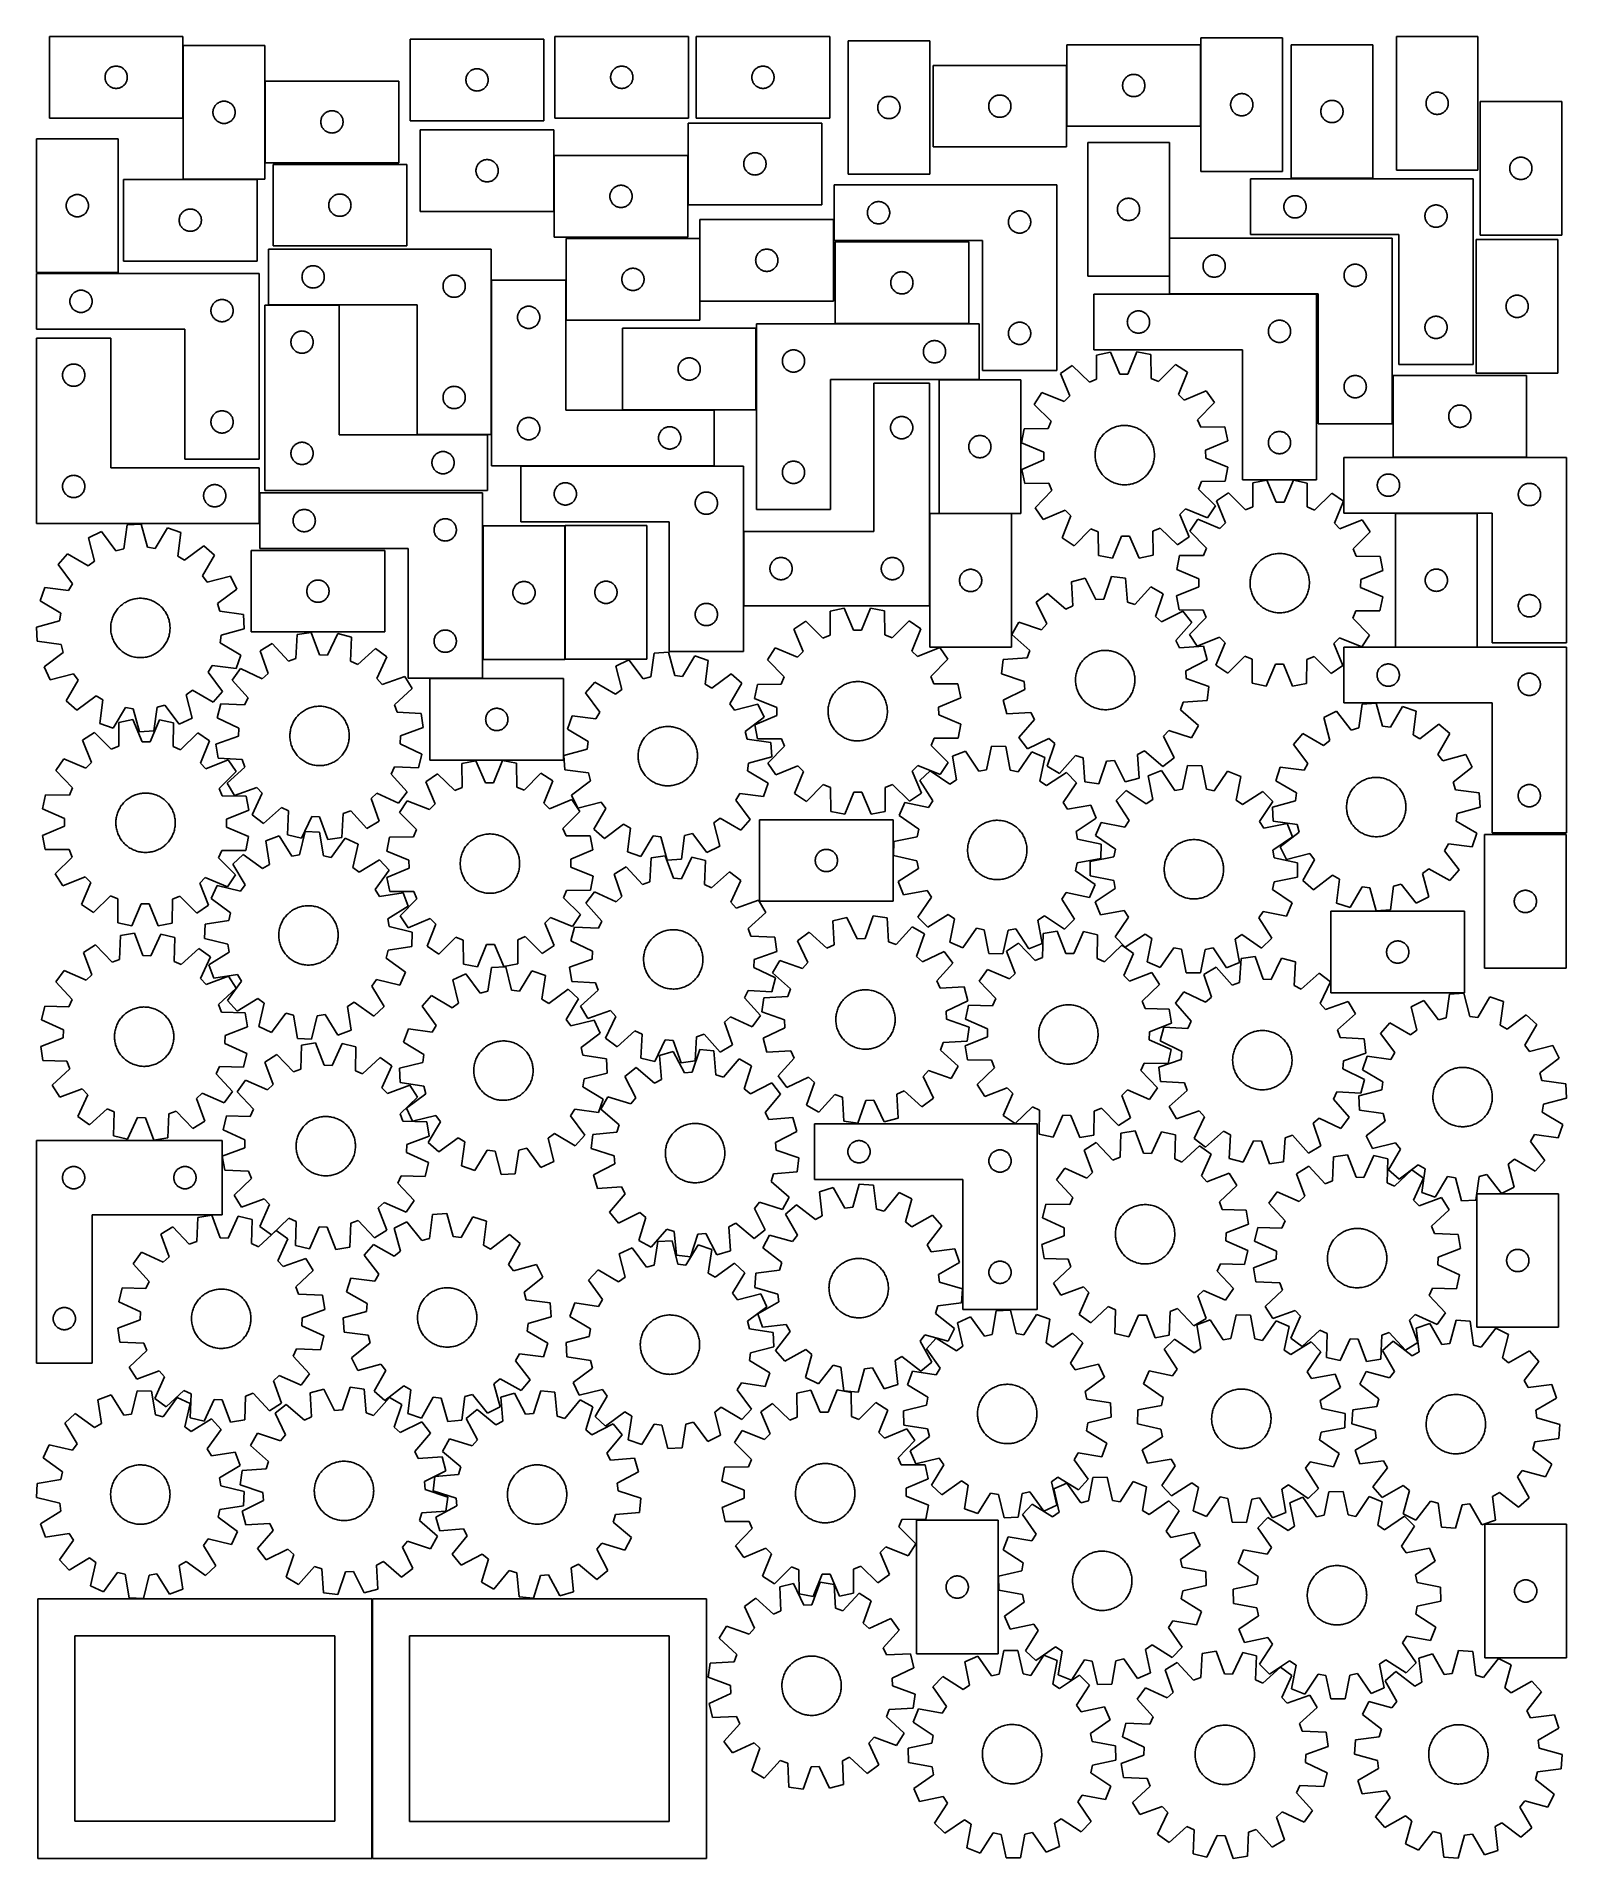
# Model space of a CAD drawing. Header units: millimetres. Extents: x 7 to 1243, y 7 to 1480.
import ezdxf

# ---------------------------------------------------------------- set-up
doc = ezdxf.new("R2010")
doc.units = ezdxf.units.MM
doc.layers.add('CUT', color=7, linetype='CONTINUOUS', true_color=0x000000)

msp = doc.modelspace()

# ---------------------------------------------------------------- linework, layer by layer
at = {"layer": 'CUT'}
for p, q in [((124.957456, 1479.993228), (16.957456, 1479.993228)), ((16.957456, 1479.993228), (16.957456, 1413.993228)), ((124.957456, 1413.993228), (124.957456, 1479.993228)), ((416.694882, 1477.864077), (308.694882, 1477.864077)), ((308.694882, 1477.864077), (308.694882, 1411.864077)), ((416.694882, 1411.864077), (416.694882, 1477.864077)), ((533.678647, 1479.990298), (425.678647, 1479.990298)), ((425.678647, 1479.990298), (425.678647, 1413.990298)), ((533.678647, 1413.990298), (533.678647, 1479.990298)), ((647.831357, 1479.974185), (539.831357, 1479.974185)), ((539.831357, 1479.974185), (539.831357, 1413.974185)), ((647.831357, 1413.974185), (647.831357, 1479.974185)), ((662.636284, 1476.554749), (662.636284, 1368.554749)), ((728.636284, 1476.554749), (662.636284, 1476.554749)), ((728.636284, 1368.554749), (728.636284, 1476.554749)), ((947.899437, 1478.793518), (947.899437, 1370.793518)), ((1013.899437, 1478.793518), (947.899437, 1478.793518)), ((1013.899437, 1370.793518), (1013.899437, 1478.793518)), ((1171.867215, 1479.929508), (1105.867215, 1479.929508)), ((1105.867215, 1479.929508), (1105.867215, 1371.929508)), ((1171.867215, 1371.929508), (1171.867215, 1479.929508)), ((125.173149, 1472.641907), (125.173149, 1364.641907)), ((191.173149, 1472.641907), (125.173149, 1472.641907)), ((191.173149, 1364.641907), (191.173149, 1472.641907)), ((947.580836, 1473.303045), (839.580836, 1473.303045)), ((839.580836, 1473.303045), (839.580836, 1407.303045)), ((947.580836, 1407.303045), (947.580836, 1473.303045)), ((1020.80233, 1473.321106), (1020.80233, 1365.321106)), ((1086.80233, 1473.321106), (1020.80233, 1473.321106)), ((1086.80233, 1365.321106), (1086.80233, 1473.321106)), ((61.957456, 1446.993228), (61.976725, 1447.581856)), ((61.976725, 1446.404599), (61.957456, 1446.993228)), ((61.976725, 1447.581856), (62.034452, 1448.167963)), ((62.034452, 1445.818492), (61.976725, 1446.404599)), ((62.034452, 1448.167963), (62.130388, 1448.749041)), ((62.130388, 1445.237415), (62.034452, 1445.818492)), ((62.130388, 1448.749041), (62.264123, 1449.322599)), ((62.264123, 1444.663856), (62.130388, 1445.237415)), ((62.264123, 1449.322599), (62.435085, 1449.886183)), ((62.435085, 1444.100272), (62.264123, 1444.663856)), ((62.435085, 1449.886183), (62.64254, 1450.437379)), ((62.64254, 1443.549077), (62.435085, 1444.100272)), ((62.64254, 1450.437379), (62.885601, 1450.973826)), ((62.885601, 1450.973826), (63.163227, 1451.493228)), ((63.163227, 1451.493228), (63.474229, 1451.99336)), ((63.474229, 1451.99336), (63.817276, 1452.47208)), ((63.817276, 1452.47208), (64.190897, 1452.92734)), ((64.190897, 1452.92734), (64.593495, 1453.357189)), ((64.593495, 1453.357189), (65.023343, 1453.759786)), ((65.023343, 1453.759786), (65.478603, 1454.133408)), ((65.478603, 1454.133408), (65.957324, 1454.476454)), ((65.957324, 1454.476454), (66.457456, 1454.787456)), ((66.457456, 1454.787456), (66.976857, 1455.065082)), ((66.976857, 1455.065082), (67.513305, 1455.308143)), ((67.513305, 1455.308143), (68.064501, 1455.515599)), ((68.064501, 1455.515599), (68.628084, 1455.68656)), ((68.628084, 1455.68656), (69.201643, 1455.820295)), ((69.201643, 1455.820295), (69.78272, 1455.916231)), ((69.78272, 1455.916231), (70.368828, 1455.973958)), ((70.368828, 1455.973958), (70.957456, 1455.993228)), ((70.957456, 1455.993228), (71.546084, 1455.973958)), ((71.546084, 1455.973958), (72.132191, 1455.916231)), ((72.132191, 1455.916231), (72.713269, 1455.820295)), ((72.713269, 1455.820295), (73.286827, 1455.68656)), ((73.286827, 1455.68656), (73.850411, 1455.515599)), ((73.850411, 1455.515599), (74.401607, 1455.308143)), ((74.401607, 1455.308143), (74.938054, 1455.065082)), ((74.938054, 1455.065082), (75.457456, 1454.787456)), ((75.457456, 1454.787456), (75.957588, 1454.476454)), ((75.957588, 1454.476454), (76.436309, 1454.133408)), ((76.436309, 1454.133408), (76.891568, 1453.759786)), ((76.891568, 1453.759786), (77.321417, 1453.357189)), ((77.321417, 1453.357189), (77.724014, 1452.92734)), ((77.724014, 1452.92734), (78.097636, 1452.47208)), ((78.097636, 1452.47208), (78.440682, 1451.99336)), ((78.440682, 1451.99336), (78.751684, 1451.493228)), ((78.751684, 1451.493228), (79.02931, 1450.973826)), ((79.02931, 1450.973826), (79.272372, 1450.437379)), ((79.272372, 1450.437379), (79.479827, 1449.886183)), ((79.479827, 1444.100272), (79.272372, 1443.549077)), ((79.479827, 1449.886183), (79.650788, 1449.322599)), ((79.650788, 1444.663856), (79.479827, 1444.100272)), ((79.650788, 1449.322599), (79.784523, 1448.749041)), ((79.784523, 1445.237415), (79.650788, 1444.663856)), ((79.784523, 1448.749041), (79.880459, 1448.167963)), ((79.880459, 1445.818492), (79.784523, 1445.237415)), ((79.880459, 1448.167963), (79.938186, 1447.581856)), ((79.938186, 1446.404599), (79.880459, 1445.818492)), ((79.938186, 1447.581856), (79.957456, 1446.993228)), ((79.957456, 1446.993228), (79.938186, 1446.404599)), ((353.694882, 1444.864077), (353.714152, 1445.452705)), ((353.714152, 1444.275449), (353.694882, 1444.864077)), ((353.714152, 1445.452705), (353.771879, 1446.038813)), ((353.771879, 1443.689342), (353.714152, 1444.275449)), ((353.771879, 1446.038813), (353.867815, 1446.61989)), ((353.867815, 1446.61989), (354.00155, 1447.193449)), ((354.00155, 1447.193449), (354.172511, 1447.757032)), ((354.172511, 1447.757032), (354.379967, 1448.308228)), ((354.379967, 1448.308228), (354.623028, 1448.844675)), ((354.623028, 1448.844675), (354.900654, 1449.364077)), ((354.900654, 1449.364077), (355.211656, 1449.864209)), ((355.211656, 1449.864209), (355.554702, 1450.34293)), ((355.554702, 1450.34293), (355.928324, 1450.79819)), ((355.928324, 1450.79819), (356.330921, 1451.228038)), ((356.330921, 1451.228038), (356.76077, 1451.630636)), ((356.76077, 1451.630636), (357.21603, 1452.004257)), ((357.21603, 1452.004257), (357.69475, 1452.347304)), ((357.69475, 1452.347304), (358.194882, 1452.658306)), ((358.194882, 1452.658306), (358.714284, 1452.935932)), ((358.714284, 1452.935932), (359.250732, 1453.178993)), ((359.250732, 1453.178993), (359.801927, 1453.386448)), ((359.801927, 1453.386448), (360.365511, 1453.55741)), ((360.365511, 1453.55741), (360.93907, 1453.691145)), ((360.93907, 1453.691145), (361.520147, 1453.787081)), ((361.520147, 1453.787081), (362.106254, 1453.844808)), ((362.106254, 1453.844808), (362.694882, 1453.864077)), ((362.694882, 1453.864077), (363.283511, 1453.844808)), ((363.283511, 1453.844808), (363.869618, 1453.787081)), ((363.869618, 1453.787081), (364.450695, 1453.691145)), ((364.450695, 1453.691145), (365.024254, 1453.55741)), ((365.024254, 1453.55741), (365.587838, 1453.386448)), ((365.587838, 1453.386448), (366.139033, 1453.178993)), ((366.139033, 1453.178993), (366.675481, 1452.935932)), ((366.675481, 1452.935932), (367.194882, 1452.658306)), ((367.194882, 1452.658306), (367.695015, 1452.347304)), ((367.695015, 1452.347304), (368.173735, 1452.004257)), ((368.173735, 1452.004257), (368.628995, 1451.630636)), ((368.628995, 1451.630636), (369.058843, 1451.228038)), ((369.058843, 1451.228038), (369.461441, 1450.79819)), ((369.461441, 1450.79819), (369.835063, 1450.34293)), ((369.835063, 1450.34293), (370.178109, 1449.864209)), ((370.178109, 1449.864209), (370.489111, 1449.364077)), ((370.489111, 1449.364077), (370.766737, 1448.844675)), ((370.766737, 1448.844675), (371.009798, 1448.308228)), ((371.009798, 1448.308228), (371.217254, 1447.757032)), ((371.217254, 1447.757032), (371.388215, 1447.193449)), ((371.388215, 1447.193449), (371.52195, 1446.61989)), ((371.52195, 1446.61989), (371.617886, 1446.038813)), ((371.617886, 1446.038813), (371.675613, 1445.452705)), ((371.675613, 1444.275449), (371.617886, 1443.689342)), ((371.675613, 1445.452705), (371.694882, 1444.864077)), ((371.694882, 1444.864077), (371.675613, 1444.275449)), ((470.678647, 1446.990298), (470.697917, 1447.578926)), ((470.697917, 1446.40167), (470.678647, 1446.990298)), ((470.697917, 1447.578926), (470.755643, 1448.165034)), ((470.755643, 1445.815562), (470.697917, 1446.40167)), ((470.755643, 1448.165034), (470.85158, 1448.746111)), ((470.85158, 1445.234485), (470.755643, 1445.815562)), ((470.85158, 1448.746111), (470.985315, 1449.319669)), ((470.985315, 1444.660927), (470.85158, 1445.234485)), ((470.985315, 1449.319669), (471.156276, 1449.883253)), ((471.156276, 1444.097343), (470.985315, 1444.660927)), ((471.156276, 1449.883253), (471.363731, 1450.434449)), ((471.363731, 1443.546147), (471.156276, 1444.097343)), ((471.363731, 1450.434449), (471.606792, 1450.970896)), ((471.606792, 1450.970896), (471.884418, 1451.490298)), ((471.884418, 1451.490298), (472.195421, 1451.99043)), ((472.195421, 1451.99043), (472.538467, 1452.469151)), ((472.538467, 1452.469151), (472.912089, 1452.92441)), ((472.912089, 1452.92441), (473.314686, 1453.354259)), ((473.314686, 1453.354259), (473.744535, 1453.756856)), ((473.744535, 1453.756856), (474.199794, 1454.130478)), ((474.199794, 1454.130478), (474.678515, 1454.473524)), ((474.678515, 1454.473524), (475.178647, 1454.784527)), ((475.178647, 1454.784527), (475.698049, 1455.062153)), ((475.698049, 1455.062153), (476.234496, 1455.305214)), ((476.234496, 1455.305214), (476.785692, 1455.512669)), ((476.785692, 1455.512669), (477.349276, 1455.68363)), ((477.349276, 1455.68363), (477.922834, 1455.817365)), ((477.922834, 1455.817365), (478.503911, 1455.913302)), ((478.503911, 1455.913302), (479.090019, 1455.971028)), ((479.090019, 1455.971028), (479.678647, 1455.990298)), ((479.678647, 1455.990298), (480.267275, 1455.971028)), ((480.267275, 1455.971028), (480.853383, 1455.913302)), ((480.853383, 1455.913302), (481.43446, 1455.817365)), ((481.43446, 1455.817365), (482.008019, 1455.68363)), ((482.008019, 1455.68363), (482.571602, 1455.512669)), ((482.571602, 1455.512669), (483.122798, 1455.305214)), ((483.122798, 1455.305214), (483.659245, 1455.062153)), ((483.659245, 1455.062153), (484.178647, 1454.784527)), ((484.178647, 1454.784527), (484.678779, 1454.473524)), ((484.678779, 1454.473524), (485.1575, 1454.130478)), ((485.1575, 1454.130478), (485.612759, 1453.756856)), ((485.612759, 1453.756856), (486.042608, 1453.354259)), ((486.042608, 1453.354259), (486.445205, 1452.92441)), ((486.445205, 1452.92441), (486.818827, 1452.469151)), ((486.818827, 1452.469151), (487.161874, 1451.99043)), ((487.161874, 1451.99043), (487.472876, 1451.490298)), ((487.472876, 1451.490298), (487.750502, 1450.970896)), ((487.750502, 1450.970896), (487.993563, 1450.434449)), ((487.993563, 1450.434449), (488.201018, 1449.883253)), ((488.201018, 1444.097343), (487.993563, 1443.546147)), ((488.201018, 1449.883253), (488.37198, 1449.319669)), ((488.37198, 1444.660927), (488.201018, 1444.097343)), ((488.37198, 1449.319669), (488.505715, 1448.746111)), ((488.505715, 1445.234485), (488.37198, 1444.660927)), ((488.505715, 1448.746111), (488.601651, 1448.165034)), ((488.601651, 1445.815562), (488.505715, 1445.234485)), ((488.601651, 1448.165034), (488.659377, 1447.578926)), ((488.659377, 1446.40167), (488.601651, 1445.815562)), ((488.659377, 1447.578926), (488.678647, 1446.990298)), ((488.678647, 1446.990298), (488.659377, 1446.40167)), ((584.831357, 1446.974185), (584.850627, 1447.562813)), ((584.850627, 1446.385557), (584.831357, 1446.974185)), ((584.850627, 1447.562813), (584.908353, 1448.14892)), ((584.908353, 1445.799449), (584.850627, 1446.385557)), ((584.908353, 1448.14892), (585.00429, 1448.729998)), ((585.00429, 1445.218372), (584.908353, 1445.799449)), ((585.00429, 1448.729998), (585.138025, 1449.303556)), ((585.138025, 1444.644813), (585.00429, 1445.218372)), ((585.138025, 1449.303556), (585.308986, 1449.86714)), ((585.308986, 1444.081229), (585.138025, 1444.644813)), ((585.308986, 1449.86714), (585.516441, 1450.418336)), ((585.516441, 1443.530034), (585.308986, 1444.081229)), ((585.516441, 1450.418336), (585.759502, 1450.954783)), ((585.759502, 1450.954783), (586.037128, 1451.474185)), ((586.037128, 1451.474185), (586.348131, 1451.974317)), ((586.348131, 1451.974317), (586.691177, 1452.453038)), ((586.691177, 1452.453038), (587.064799, 1452.908297)), ((587.064799, 1452.908297), (587.467396, 1453.338146)), ((587.467396, 1453.338146), (587.897245, 1453.740743)), ((587.897245, 1453.740743), (588.352504, 1454.114365)), ((588.352504, 1454.114365), (588.831225, 1454.457411)), ((588.831225, 1454.457411), (589.331357, 1454.768413)), ((589.331357, 1454.768413), (589.850759, 1455.046039)), ((589.850759, 1455.046039), (590.387206, 1455.2891)), ((590.387206, 1455.2891), (590.938402, 1455.496556)), ((590.938402, 1455.496556), (591.501986, 1455.667517)), ((591.501986, 1455.667517), (592.075544, 1455.801252)), ((592.075544, 1455.801252), (592.656621, 1455.897188)), ((592.656621, 1455.897188), (593.242729, 1455.954915)), ((593.242729, 1455.954915), (593.831357, 1455.974185)), ((593.831357, 1455.974185), (594.419985, 1455.954915)), ((594.419985, 1455.954915), (595.006093, 1455.897188)), ((595.006093, 1455.897188), (595.58717, 1455.801252)), ((595.58717, 1455.801252), (596.160728, 1455.667517)), ((596.160728, 1455.667517), (596.724312, 1455.496556)), ((596.724312, 1455.496556), (597.275508, 1455.2891)), ((597.275508, 1455.2891), (597.811955, 1455.046039)), ((597.811955, 1455.046039), (598.331357, 1454.768413)), ((598.331357, 1454.768413), (598.831489, 1454.457411)), ((598.831489, 1454.457411), (599.31021, 1454.114365)), ((599.31021, 1454.114365), (599.765469, 1453.740743)), ((599.765469, 1453.740743), (600.195318, 1453.338146)), ((600.195318, 1453.338146), (600.597915, 1452.908297)), ((600.597915, 1452.908297), (600.971537, 1452.453038)), ((600.971537, 1452.453038), (601.314584, 1451.974317)), ((601.314584, 1451.974317), (601.625586, 1451.474185)), ((601.625586, 1451.474185), (601.903212, 1450.954783)), ((601.903212, 1450.954783), (602.146273, 1450.418336)), ((602.146273, 1450.418336), (602.353728, 1449.86714)), ((602.353728, 1444.081229), (602.146273, 1443.530034)), ((602.353728, 1449.86714), (602.52469, 1449.303556)), ((602.52469, 1444.644813), (602.353728, 1444.081229)), ((602.52469, 1449.303556), (602.658425, 1448.729998)), ((602.658425, 1445.218372), (602.52469, 1444.644813)), ((602.658425, 1448.729998), (602.754361, 1448.14892)), ((602.754361, 1445.799449), (602.658425, 1445.218372)), ((602.754361, 1448.14892), (602.812087, 1447.562813)), ((602.812087, 1446.385557), (602.754361, 1445.799449)), ((602.812087, 1447.562813), (602.831357, 1446.974185)), ((602.831357, 1446.974185), (602.812087, 1446.385557)), ((839.31384, 1456.593325), (731.31384, 1456.593325)), ((731.31384, 1456.593325), (731.31384, 1390.593325)), ((839.31384, 1390.593325), (839.31384, 1456.593325)), ((885.265921, 1443.747196), (885.508982, 1444.283643)), ((885.508982, 1444.283643), (885.786608, 1444.803045)), ((885.786608, 1444.803045), (886.09761, 1445.303177)), ((886.09761, 1445.303177), (886.440656, 1445.781898)), ((886.440656, 1445.781898), (886.814278, 1446.237157)), ((886.814278, 1446.237157), (887.216875, 1446.667006)), ((887.216875, 1446.667006), (887.646724, 1447.069603)), ((887.646724, 1447.069603), (888.101984, 1447.443225)), ((888.101984, 1447.443225), (888.580704, 1447.786272)), ((888.580704, 1447.786272), (889.080836, 1448.097274)), ((889.080836, 1448.097274), (889.600238, 1448.3749)), ((889.600238, 1448.3749), (890.136686, 1448.617961)), ((890.136686, 1448.617961), (890.687881, 1448.825416)), ((890.687881, 1448.825416), (891.251465, 1448.996378)), ((891.251465, 1448.996378), (891.825024, 1449.130113)), ((891.825024, 1449.130113), (892.406101, 1449.226049)), ((892.406101, 1449.226049), (892.992208, 1449.283775)), ((892.992208, 1449.283775), (893.580836, 1449.303045)), ((893.580836, 1449.303045), (894.169465, 1449.283775)), ((894.169465, 1449.283775), (894.755572, 1449.226049)), ((894.755572, 1449.226049), (895.336649, 1449.130113)), ((895.336649, 1449.130113), (895.910208, 1448.996378)), ((895.910208, 1448.996378), (896.473792, 1448.825416)), ((896.473792, 1448.825416), (897.024987, 1448.617961)), ((897.024987, 1448.617961), (897.561435, 1448.3749)), ((897.561435, 1448.3749), (898.080836, 1448.097274)), ((898.080836, 1448.097274), (898.580969, 1447.786272)), ((898.580969, 1447.786272), (899.059689, 1447.443225)), ((899.059689, 1447.443225), (899.514949, 1447.069603)), ((899.514949, 1447.069603), (899.944797, 1446.667006)), ((899.944797, 1446.667006), (900.347395, 1446.237157)), ((900.347395, 1446.237157), (900.721017, 1445.781898)), ((900.721017, 1445.781898), (901.064063, 1445.303177)), ((901.064063, 1445.303177), (901.375065, 1444.803045)), ((901.375065, 1444.803045), (901.652691, 1444.283643)), ((901.652691, 1444.283643), (901.895752, 1443.747196)), ((62.885601, 1443.012629), (62.64254, 1443.549077)), ((63.163227, 1442.493228), (62.885601, 1443.012629)), ((63.474229, 1441.993096), (63.163227, 1442.493228)), ((63.817276, 1441.514375), (63.474229, 1441.993096)), ((64.190897, 1441.059115), (63.817276, 1441.514375)), ((64.593495, 1440.629267), (64.190897, 1441.059115)), ((65.023343, 1440.226669), (64.593495, 1440.629267)), ((65.478603, 1439.853048), (65.023343, 1440.226669)), ((65.957324, 1439.510001), (65.478603, 1439.853048)), ((66.457456, 1439.198999), (65.957324, 1439.510001)), ((66.976857, 1438.921373), (66.457456, 1439.198999)), ((67.513305, 1438.678312), (66.976857, 1438.921373)), ((68.064501, 1438.470856), (67.513305, 1438.678312)), ((68.628084, 1438.299895), (68.064501, 1438.470856)), ((69.201643, 1438.16616), (68.628084, 1438.299895)), ((69.78272, 1438.070224), (69.201643, 1438.16616)), ((70.368828, 1438.012497), (69.78272, 1438.070224)), ((70.957456, 1437.993228), (70.368828, 1438.012497)), ((71.546084, 1438.012497), (70.957456, 1437.993228)), ((72.132191, 1438.070224), (71.546084, 1438.012497)), ((72.713269, 1438.16616), (72.132191, 1438.070224)), ((73.286827, 1438.299895), (72.713269, 1438.16616)), ((73.850411, 1438.470856), (73.286827, 1438.299895)), ((74.401607, 1438.678312), (73.850411, 1438.470856)), ((74.938054, 1438.921373), (74.401607, 1438.678312)), ((75.457456, 1439.198999), (74.938054, 1438.921373)), ((75.957588, 1439.510001), (75.457456, 1439.198999)), ((76.436309, 1439.853048), (75.957588, 1439.510001)), ((76.891568, 1440.226669), (76.436309, 1439.853048)), ((77.321417, 1440.629267), (76.891568, 1440.226669)), ((77.724014, 1441.059115), (77.321417, 1440.629267)), ((78.097636, 1441.514375), (77.724014, 1441.059115)), ((78.440682, 1441.993096), (78.097636, 1441.514375)), ((78.751684, 1442.493228), (78.440682, 1441.993096)), ((79.02931, 1443.012629), (78.751684, 1442.493228)), ((79.272372, 1443.549077), (79.02931, 1443.012629)), ((299.387021, 1443.90314), (191.387021, 1443.90314)), ((191.387021, 1443.90314), (191.387021, 1377.90314)), ((299.387021, 1377.90314), (299.387021, 1443.90314)), ((353.867815, 1443.108264), (353.771879, 1443.689342)), ((354.00155, 1442.534706), (353.867815, 1443.108264)), ((354.172511, 1441.971122), (354.00155, 1442.534706)), ((354.379967, 1441.419926), (354.172511, 1441.971122)), ((354.623028, 1440.883479), (354.379967, 1441.419926)), ((354.900654, 1440.364077), (354.623028, 1440.883479)), ((355.211656, 1439.863945), (354.900654, 1440.364077)), ((355.554702, 1439.385224), (355.211656, 1439.863945)), ((355.928324, 1438.929965), (355.554702, 1439.385224)), ((356.330921, 1438.500116), (355.928324, 1438.929965)), ((356.76077, 1438.097519), (356.330921, 1438.500116)), ((357.21603, 1437.723897), (356.76077, 1438.097519)), ((357.69475, 1437.380851), (357.21603, 1437.723897)), ((358.194882, 1437.069849), (357.69475, 1437.380851)), ((358.714284, 1436.792223), (358.194882, 1437.069849)), ((359.250732, 1436.549161), (358.714284, 1436.792223)), ((359.801927, 1436.341706), (359.250732, 1436.549161)), ((360.365511, 1436.170745), (359.801927, 1436.341706)), ((360.93907, 1436.03701), (360.365511, 1436.170745)), ((361.520147, 1435.941073), (360.93907, 1436.03701)), ((362.106254, 1435.883347), (361.520147, 1435.941073)), ((362.694882, 1435.864077), (362.106254, 1435.883347)), ((363.283511, 1435.883347), (362.694882, 1435.864077)), ((363.869618, 1435.941073), (363.283511, 1435.883347)), ((364.450695, 1436.03701), (363.869618, 1435.941073)), ((365.024254, 1436.170745), (364.450695, 1436.03701)), ((365.587838, 1436.341706), (365.024254, 1436.170745)), ((366.139033, 1436.549161), (365.587838, 1436.341706)), ((366.675481, 1436.792223), (366.139033, 1436.549161)), ((367.194882, 1437.069849), (366.675481, 1436.792223)), ((367.695015, 1437.380851), (367.194882, 1437.069849)), ((368.173735, 1437.723897), (367.695015, 1437.380851)), ((368.628995, 1438.097519), (368.173735, 1437.723897)), ((369.058843, 1438.500116), (368.628995, 1438.097519)), ((369.461441, 1438.929965), (369.058843, 1438.500116)), ((369.835063, 1439.385224), (369.461441, 1438.929965)), ((370.178109, 1439.863945), (369.835063, 1439.385224)), ((370.489111, 1440.364077), (370.178109, 1439.863945)), ((370.766737, 1440.883479), (370.489111, 1440.364077)), ((371.009798, 1441.419926), (370.766737, 1440.883479)), ((371.217254, 1441.971122), (371.009798, 1441.419926)), ((371.388215, 1442.534706), (371.217254, 1441.971122)), ((371.52195, 1443.108264), (371.388215, 1442.534706)), ((371.617886, 1443.689342), (371.52195, 1443.108264)), ((471.606792, 1443.0097), (471.363731, 1443.546147)), ((471.884418, 1442.490298), (471.606792, 1443.0097)), ((472.195421, 1441.990166), (471.884418, 1442.490298)), ((472.538467, 1441.511445), (472.195421, 1441.990166)), ((472.912089, 1441.056186), (472.538467, 1441.511445)), ((473.314686, 1440.626337), (472.912089, 1441.056186)), ((473.744535, 1440.22374), (473.314686, 1440.626337)), ((474.199794, 1439.850118), (473.744535, 1440.22374)), ((474.678515, 1439.507071), (474.199794, 1439.850118)), ((475.178647, 1439.196069), (474.678515, 1439.507071)), ((475.698049, 1438.918443), (475.178647, 1439.196069)), ((476.234496, 1438.675382), (475.698049, 1438.918443)), ((476.785692, 1438.467927), (476.234496, 1438.675382)), ((477.349276, 1438.296966), (476.785692, 1438.467927)), ((477.922834, 1438.16323), (477.349276, 1438.296966)), ((478.503911, 1438.067294), (477.922834, 1438.16323)), ((479.090019, 1438.009568), (478.503911, 1438.067294)), ((479.678647, 1437.990298), (479.090019, 1438.009568)), ((480.267275, 1438.009568), (479.678647, 1437.990298)), ((480.853383, 1438.067294), (480.267275, 1438.009568)), ((481.43446, 1438.16323), (480.853383, 1438.067294)), ((482.008019, 1438.296966), (481.43446, 1438.16323)), ((482.571602, 1438.467927), (482.008019, 1438.296966)), ((483.122798, 1438.675382), (482.571602, 1438.467927)), ((483.659245, 1438.918443), (483.122798, 1438.675382)), ((484.178647, 1439.196069), (483.659245, 1438.918443)), ((484.678779, 1439.507071), (484.178647, 1439.196069)), ((485.1575, 1439.850118), (484.678779, 1439.507071)), ((485.612759, 1440.22374), (485.1575, 1439.850118)), ((486.042608, 1440.626337), (485.612759, 1440.22374)), ((486.445205, 1441.056186), (486.042608, 1440.626337)), ((486.818827, 1441.511445), (486.445205, 1441.056186)), ((487.161874, 1441.990166), (486.818827, 1441.511445)), ((487.472876, 1442.490298), (487.161874, 1441.990166)), ((487.750502, 1443.0097), (487.472876, 1442.490298)), ((487.993563, 1443.546147), (487.750502, 1443.0097)), ((585.759502, 1442.993586), (585.516441, 1443.530034)), ((586.037128, 1442.474185), (585.759502, 1442.993586)), ((586.348131, 1441.974053), (586.037128, 1442.474185)), ((586.691177, 1441.495332), (586.348131, 1441.974053)), ((587.064799, 1441.040072), (586.691177, 1441.495332)), ((587.467396, 1440.610224), (587.064799, 1441.040072)), ((587.897245, 1440.207626), (587.467396, 1440.610224)), ((588.352504, 1439.834005), (587.897245, 1440.207626)), ((588.831225, 1439.490958), (588.352504, 1439.834005)), ((589.331357, 1439.179956), (588.831225, 1439.490958)), ((589.850759, 1438.90233), (589.331357, 1439.179956)), ((590.387206, 1438.659269), (589.850759, 1438.90233)), ((590.938402, 1438.451814), (590.387206, 1438.659269)), ((591.501986, 1438.280852), (590.938402, 1438.451814)), ((592.075544, 1438.147117), (591.501986, 1438.280852)), ((592.656621, 1438.051181), (592.075544, 1438.147117)), ((593.242729, 1437.993454), (592.656621, 1438.051181)), ((593.831357, 1437.974185), (593.242729, 1437.993454)), ((594.419985, 1437.993454), (593.831357, 1437.974185)), ((595.006093, 1438.051181), (594.419985, 1437.993454)), ((595.58717, 1438.147117), (595.006093, 1438.051181)), ((596.160728, 1438.280852), (595.58717, 1438.147117)), ((596.724312, 1438.451814), (596.160728, 1438.280852)), ((597.275508, 1438.659269), (596.724312, 1438.451814)), ((597.811955, 1438.90233), (597.275508, 1438.659269)), ((598.331357, 1439.179956), (597.811955, 1438.90233)), ((598.831489, 1439.490958), (598.331357, 1439.179956)), ((599.31021, 1439.834005), (598.831489, 1439.490958)), ((599.765469, 1440.207626), (599.31021, 1439.834005)), ((600.195318, 1440.610224), (599.765469, 1440.207626)), ((600.597915, 1441.040072), (600.195318, 1440.610224)), ((600.971537, 1441.495332), (600.597915, 1441.040072)), ((601.314584, 1441.974053), (600.971537, 1441.495332)), ((601.625586, 1442.474185), (601.314584, 1441.974053)), ((601.903212, 1442.993586), (601.625586, 1442.474185)), ((602.146273, 1443.530034), (601.903212, 1442.993586)), ((689.272323, 1428.91871), (689.702171, 1429.321307)), ((689.702171, 1429.321307), (690.157431, 1429.694929)), ((690.157431, 1429.694929), (690.636152, 1430.037975)), ((690.636152, 1430.037975), (691.136284, 1430.348977)), ((691.136284, 1430.348977), (691.655685, 1430.626604)), ((691.655685, 1430.626604), (692.192133, 1430.869665)), ((692.192133, 1430.869665), (692.743328, 1431.07712)), ((692.743328, 1431.07712), (693.306912, 1431.248081)), ((693.306912, 1431.248081), (693.880471, 1431.381816)), ((693.880471, 1431.381816), (694.461548, 1431.477753)), ((694.461548, 1431.477753), (695.047655, 1431.535479)), ((695.047655, 1431.535479), (695.636284, 1431.554749)), ((695.636284, 1431.554749), (696.224912, 1431.535479)), ((696.224912, 1431.535479), (696.811019, 1431.477753)), ((696.811019, 1431.477753), (697.392097, 1431.381816)), ((697.392097, 1431.381816), (697.965655, 1431.248081)), ((697.965655, 1431.248081), (698.529239, 1431.07712)), ((698.529239, 1431.07712), (699.080434, 1430.869665)), ((699.080434, 1430.869665), (699.616882, 1430.626604)), ((699.616882, 1430.626604), (700.136284, 1430.348977)), ((700.136284, 1430.348977), (700.636416, 1430.037975)), ((700.636416, 1430.037975), (701.115136, 1429.694929)), ((701.115136, 1429.694929), (701.570396, 1429.321307)), ((701.570396, 1429.321307), (702.000245, 1428.91871)), ((778.17366, 1429.072178), (778.547282, 1429.527438)), ((778.547282, 1429.527438), (778.949879, 1429.957286)), ((778.949879, 1429.957286), (779.379728, 1430.359884)), ((779.379728, 1430.359884), (779.834987, 1430.733505)), ((779.834987, 1430.733505), (780.313708, 1431.076552)), ((780.313708, 1431.076552), (780.81384, 1431.387554)), ((780.81384, 1431.387554), (781.333242, 1431.66518)), ((781.333242, 1431.66518), (781.869689, 1431.908241)), ((781.869689, 1431.908241), (782.420885, 1432.115696)), ((782.420885, 1432.115696), (782.984469, 1432.286658)), ((782.984469, 1432.286658), (783.558027, 1432.420393)), ((783.558027, 1432.420393), (784.139104, 1432.516329)), ((784.139104, 1432.516329), (784.725212, 1432.574056)), ((784.725212, 1432.574056), (785.31384, 1432.593325)), ((785.31384, 1432.593325), (785.902468, 1432.574056)), ((785.902468, 1432.574056), (786.488576, 1432.516329)), ((786.488576, 1432.516329), (787.069653, 1432.420393)), ((787.069653, 1432.420393), (787.643211, 1432.286658)), ((787.643211, 1432.286658), (788.206795, 1432.115696)), ((788.206795, 1432.115696), (788.757991, 1431.908241)), ((788.757991, 1431.908241), (789.294438, 1431.66518)), ((789.294438, 1431.66518), (789.81384, 1431.387554)), ((789.81384, 1431.387554), (790.313972, 1431.076552)), ((790.313972, 1431.076552), (790.792693, 1430.733505)), ((790.792693, 1430.733505), (791.247952, 1430.359884)), ((791.247952, 1430.359884), (791.677801, 1429.957286)), ((791.677801, 1429.957286), (792.080398, 1429.527438)), ((792.080398, 1429.527438), (792.45402, 1429.072178)), ((884.580836, 1440.303045), (884.600106, 1440.891673)), ((884.600106, 1439.714417), (884.580836, 1440.303045)), ((884.600106, 1440.891673), (884.657833, 1441.477781)), ((884.657833, 1439.128309), (884.600106, 1439.714417)), ((884.657833, 1441.477781), (884.753769, 1442.058858)), ((884.753769, 1438.547232), (884.657833, 1439.128309)), ((884.753769, 1442.058858), (884.887504, 1442.632416)), ((884.887504, 1437.973674), (884.753769, 1438.547232)), ((884.887504, 1442.632416), (885.058465, 1443.196)), ((885.058465, 1437.41009), (884.887504, 1437.973674)), ((885.058465, 1443.196), (885.265921, 1443.747196)), ((885.265921, 1436.858894), (885.058465, 1437.41009)), ((885.508982, 1436.322447), (885.265921, 1436.858894)), ((885.786608, 1435.803045), (885.508982, 1436.322447)), ((886.09761, 1435.302913), (885.786608, 1435.803045)), ((886.440656, 1434.824192), (886.09761, 1435.302913)), ((886.814278, 1434.368933), (886.440656, 1434.824192)), ((887.216875, 1433.939084), (886.814278, 1434.368933)), ((887.646724, 1433.536487), (887.216875, 1433.939084)), ((888.101984, 1433.162865), (887.646724, 1433.536487)), ((888.580704, 1432.819819), (888.101984, 1433.162865)), ((889.080836, 1432.508816), (888.580704, 1432.819819)), ((889.600238, 1432.23119), (889.080836, 1432.508816)), ((890.136686, 1431.988129), (889.600238, 1432.23119)), ((890.687881, 1431.780674), (890.136686, 1431.988129)), ((891.251465, 1431.609713), (890.687881, 1431.780674)), ((891.825024, 1431.475978), (891.251465, 1431.609713)), ((892.406101, 1431.380041), (891.825024, 1431.475978)), ((892.992208, 1431.322315), (892.406101, 1431.380041)), ((893.580836, 1431.303045), (892.992208, 1431.322315)), ((894.169465, 1431.322315), (893.580836, 1431.303045)), ((894.755572, 1431.380041), (894.169465, 1431.322315)), ((895.336649, 1431.475978), (894.755572, 1431.380041)), ((895.910208, 1431.609713), (895.336649, 1431.475978)), ((896.473792, 1431.780674), (895.910208, 1431.609713)), ((897.024987, 1431.988129), (896.473792, 1431.780674)), ((897.561435, 1432.23119), (897.024987, 1431.988129)), ((898.080836, 1432.508816), (897.561435, 1432.23119)), ((898.580969, 1432.819819), (898.080836, 1432.508816)), ((899.059689, 1433.162865), (898.580969, 1432.819819)), ((899.514949, 1433.536487), (899.059689, 1433.162865)), ((899.944797, 1433.939084), (899.514949, 1433.536487)), ((900.347395, 1434.368933), (899.944797, 1433.939084)), ((900.721017, 1434.824192), (900.347395, 1434.368933)), ((901.064063, 1435.302913), (900.721017, 1434.824192)), ((901.375065, 1435.803045), (901.064063, 1435.302913)), ((901.652691, 1436.322447), (901.375065, 1435.803045)), ((901.895752, 1436.858894), (901.652691, 1436.322447)), ((901.895752, 1443.747196), (902.103208, 1443.196)), ((902.103208, 1437.41009), (901.895752, 1436.858894)), ((902.103208, 1443.196), (902.274169, 1442.632416)), ((902.274169, 1437.973674), (902.103208, 1437.41009)), ((902.274169, 1442.632416), (902.407904, 1442.058858)), ((902.407904, 1438.547232), (902.274169, 1437.973674)), ((902.407904, 1442.058858), (902.50384, 1441.477781)), ((902.50384, 1439.128309), (902.407904, 1438.547232)), ((902.50384, 1441.477781), (902.561567, 1440.891673)), ((902.561567, 1439.714417), (902.50384, 1439.128309)), ((902.561567, 1440.891673), (902.580836, 1440.303045)), ((902.580836, 1440.303045), (902.561567, 1439.714417)), ((972.827582, 1428.774117), (973.105208, 1429.293518)), ((973.105208, 1429.293518), (973.41621, 1429.79365)), ((973.41621, 1429.79365), (973.759257, 1430.272371)), ((973.759257, 1430.272371), (974.132878, 1430.727631)), ((974.132878, 1430.727631), (974.535476, 1431.157479)), ((974.535476, 1431.157479), (974.965324, 1431.560077)), ((974.965324, 1431.560077), (975.420584, 1431.933698)), ((975.420584, 1431.933698), (975.899305, 1432.276745)), ((975.899305, 1432.276745), (976.399437, 1432.587747)), ((976.399437, 1432.587747), (976.918838, 1432.865373)), ((976.918838, 1432.865373), (977.455286, 1433.108434)), ((977.455286, 1433.108434), (978.006481, 1433.31589)), ((978.006481, 1433.31589), (978.570065, 1433.486851)), ((978.570065, 1433.486851), (979.143624, 1433.620586)), ((979.143624, 1433.620586), (979.724701, 1433.716522)), ((979.724701, 1433.716522), (980.310809, 1433.774249)), ((980.310809, 1433.774249), (980.899437, 1433.793518)), ((980.899437, 1433.793518), (981.488065, 1433.774249)), ((981.488065, 1433.774249), (982.074172, 1433.716522)), ((982.074172, 1433.716522), (982.65525, 1433.620586)), ((982.65525, 1433.620586), (983.228808, 1433.486851)), ((983.228808, 1433.486851), (983.792392, 1433.31589)), ((983.792392, 1433.31589), (984.343588, 1433.108434)), ((984.343588, 1433.108434), (984.880035, 1432.865373)), ((984.880035, 1432.865373), (985.399437, 1432.587747)), ((985.399437, 1432.587747), (985.899569, 1432.276745)), ((985.899569, 1432.276745), (986.37829, 1431.933698)), ((986.37829, 1431.933698), (986.833549, 1431.560077)), ((986.833549, 1431.560077), (987.263398, 1431.157479)), ((987.263398, 1431.157479), (987.665995, 1430.727631)), ((987.665995, 1430.727631), (988.039617, 1430.272371)), ((988.039617, 1430.272371), (988.382663, 1429.79365)), ((988.382663, 1429.79365), (988.693665, 1429.293518)), ((988.693665, 1429.293518), (988.971291, 1428.774117)), ((1130.344844, 1428.822463), (1130.552299, 1429.373658)), ((1130.552299, 1429.373658), (1130.79536, 1429.910106)), ((1130.79536, 1429.910106), (1131.072986, 1430.429508)), ((1131.072986, 1430.429508), (1131.383988, 1430.92964)), ((1131.383988, 1430.92964), (1131.727035, 1431.40836)), ((1131.727035, 1431.40836), (1132.100657, 1431.86362)), ((1132.100657, 1431.86362), (1132.503254, 1432.293469)), ((1132.503254, 1432.293469), (1132.933103, 1432.696066)), ((1132.933103, 1432.696066), (1133.388362, 1433.069688)), ((1133.388362, 1433.069688), (1133.867083, 1433.412734)), ((1133.867083, 1433.412734), (1134.367215, 1433.723736)), ((1134.367215, 1433.723736), (1134.886617, 1434.001362)), ((1134.886617, 1434.001362), (1135.423064, 1434.244423)), ((1135.423064, 1434.244423), (1135.97426, 1434.451879)), ((1135.97426, 1434.451879), (1136.537843, 1434.62284)), ((1136.537843, 1434.62284), (1137.111402, 1434.756575)), ((1137.111402, 1434.756575), (1137.692479, 1434.852511)), ((1137.692479, 1434.852511), (1138.278587, 1434.910238)), ((1138.278587, 1434.910238), (1138.867215, 1434.929508)), ((1138.867215, 1434.929508), (1139.455843, 1434.910238)), ((1139.455843, 1434.910238), (1140.041951, 1434.852511)), ((1140.041951, 1434.852511), (1140.623028, 1434.756575)), ((1140.623028, 1434.756575), (1141.196586, 1434.62284)), ((1141.196586, 1434.62284), (1141.76017, 1434.451879)), ((1141.76017, 1434.451879), (1142.311366, 1434.244423)), ((1142.311366, 1434.244423), (1142.847813, 1434.001362)), ((1142.847813, 1434.001362), (1143.367215, 1433.723736)), ((1143.367215, 1433.723736), (1143.867347, 1433.412734)), ((1143.867347, 1433.412734), (1144.346068, 1433.069688)), ((1144.346068, 1433.069688), (1144.801327, 1432.696066)), ((1144.801327, 1432.696066), (1145.231176, 1432.293469)), ((1145.231176, 1432.293469), (1145.633773, 1431.86362)), ((1145.633773, 1431.86362), (1146.007395, 1431.40836)), ((1146.007395, 1431.40836), (1146.350441, 1430.92964)), ((1146.350441, 1430.92964), (1146.661443, 1430.429508)), ((1146.661443, 1430.429508), (1146.93907, 1429.910106)), ((1146.93907, 1429.910106), (1147.182131, 1429.373658)), ((1147.182131, 1429.373658), (1147.389586, 1428.822463)), ((149.173149, 1418.641907), (149.192419, 1419.230535)), ((149.192419, 1418.053279), (149.173149, 1418.641907)), ((149.192419, 1419.230535), (149.250145, 1419.816643)), ((149.250145, 1417.467171), (149.192419, 1418.053279)), ((149.250145, 1419.816643), (149.346081, 1420.39772)), ((149.346081, 1416.886094), (149.250145, 1417.467171)), ((149.346081, 1420.39772), (149.479816, 1420.971278)), ((149.479816, 1416.312536), (149.346081, 1416.886094)), ((149.479816, 1420.971278), (149.650778, 1421.534862)), ((149.650778, 1415.748952), (149.479816, 1416.312536)), ((149.650778, 1421.534862), (149.858233, 1422.086058)), ((149.858233, 1415.197756), (149.650778, 1415.748952)), ((149.858233, 1422.086058), (150.101294, 1422.622505)), ((150.101294, 1414.661309), (149.858233, 1415.197756)), ((150.101294, 1422.622505), (150.37892, 1423.141907)), ((150.37892, 1414.141907), (150.101294, 1414.661309)), ((150.37892, 1423.141907), (150.689922, 1423.642039)), ((150.689922, 1423.642039), (151.032969, 1424.12076)), ((151.032969, 1424.12076), (151.406591, 1424.576019)), ((151.406591, 1424.576019), (151.809188, 1425.005868)), ((151.809188, 1425.005868), (152.239037, 1425.408465)), ((152.239037, 1425.408465), (152.694296, 1425.782087)), ((152.694296, 1425.782087), (153.173017, 1426.125134)), ((153.173017, 1426.125134), (153.673149, 1426.436136)), ((153.673149, 1426.436136), (154.192551, 1426.713762)), ((154.192551, 1426.713762), (154.728998, 1426.956823)), ((154.728998, 1426.956823), (155.280194, 1427.164278)), ((155.280194, 1427.164278), (155.843777, 1427.335239)), ((155.843777, 1427.335239), (156.417336, 1427.468975)), ((156.417336, 1427.468975), (156.998413, 1427.564911)), ((156.998413, 1427.564911), (157.584521, 1427.622637)), ((157.584521, 1427.622637), (158.173149, 1427.641907)), ((158.173149, 1427.641907), (158.761777, 1427.622637)), ((158.761777, 1427.622637), (159.347885, 1427.564911)), ((159.347885, 1427.564911), (159.928962, 1427.468975)), ((159.928962, 1427.468975), (160.50252, 1427.335239)), ((160.50252, 1427.335239), (161.066104, 1427.164278)), ((161.066104, 1427.164278), (161.6173, 1426.956823)), ((161.6173, 1426.956823), (162.153747, 1426.713762)), ((162.153747, 1426.713762), (162.673149, 1426.436136)), ((162.673149, 1426.436136), (163.173281, 1426.125134)), ((163.173281, 1426.125134), (163.652002, 1425.782087)), ((163.652002, 1425.782087), (164.107261, 1425.408465)), ((164.107261, 1425.408465), (164.53711, 1425.005868)), ((164.53711, 1425.005868), (164.939707, 1424.576019)), ((164.939707, 1424.576019), (165.313329, 1424.12076)), ((165.313329, 1424.12076), (165.656375, 1423.642039)), ((165.656375, 1423.642039), (165.967377, 1423.141907)), ((165.967377, 1423.141907), (166.245004, 1422.622505)), ((166.245004, 1414.661309), (165.967377, 1414.141907)), ((166.245004, 1422.622505), (166.488065, 1422.086058)), ((166.488065, 1415.197756), (166.245004, 1414.661309)), ((166.488065, 1422.086058), (166.69552, 1421.534862)), ((166.69552, 1415.748952), (166.488065, 1415.197756)), ((166.69552, 1421.534862), (166.866481, 1420.971278)), ((166.866481, 1416.312536), (166.69552, 1415.748952)), ((166.866481, 1420.971278), (167.000216, 1420.39772)), ((167.000216, 1416.886094), (166.866481, 1416.312536)), ((167.000216, 1420.39772), (167.096153, 1419.816643)), ((167.096153, 1417.467171), (167.000216, 1416.886094)), ((167.096153, 1419.816643), (167.153879, 1419.230535)), ((167.153879, 1418.053279), (167.096153, 1417.467171)), ((167.153879, 1419.230535), (167.173149, 1418.641907)), ((167.173149, 1418.641907), (167.153879, 1418.053279)), ((237.072105, 1414.347291), (237.315166, 1414.883738)), ((237.315166, 1414.883738), (237.592793, 1415.40314)), ((237.592793, 1415.40314), (237.903795, 1415.903272)), ((237.903795, 1415.903272), (238.246841, 1416.381993)), ((238.246841, 1416.381993), (238.620463, 1416.837252)), ((238.620463, 1416.837252), (239.02306, 1417.267101)), ((239.02306, 1417.267101), (239.452909, 1417.669698)), ((239.452909, 1417.669698), (239.908168, 1418.04332)), ((239.908168, 1418.04332), (240.386889, 1418.386366)), ((240.386889, 1418.386366), (240.887021, 1418.697368)), ((240.887021, 1418.697368), (241.406423, 1418.974994)), ((241.406423, 1418.974994), (241.94287, 1419.218056)), ((241.94287, 1419.218056), (242.494066, 1419.425511)), ((242.494066, 1419.425511), (243.05765, 1419.596472)), ((243.05765, 1419.596472), (243.631208, 1419.730207)), ((243.631208, 1419.730207), (244.212285, 1419.826143)), ((244.212285, 1419.826143), (244.798393, 1419.88387)), ((244.798393, 1419.88387), (245.387021, 1419.90314)), ((245.387021, 1419.90314), (245.975649, 1419.88387)), ((245.975649, 1419.88387), (246.561757, 1419.826143)), ((246.561757, 1419.826143), (247.142834, 1419.730207)), ((247.142834, 1419.730207), (247.716393, 1419.596472)), ((247.716393, 1419.596472), (248.279976, 1419.425511)), ((248.279976, 1419.425511), (248.831172, 1419.218056)), ((248.831172, 1419.218056), (249.367619, 1418.974994)), ((249.367619, 1418.974994), (249.887021, 1418.697368)), ((249.887021, 1418.697368), (250.387153, 1418.386366)), ((250.387153, 1418.386366), (250.865874, 1418.04332)), ((250.865874, 1418.04332), (251.321133, 1417.669698)), ((251.321133, 1417.669698), (251.750982, 1417.267101)), ((251.750982, 1417.267101), (252.153579, 1416.837252)), ((252.153579, 1416.837252), (252.527201, 1416.381993)), ((252.527201, 1416.381993), (252.870248, 1415.903272)), ((252.870248, 1415.903272), (253.18125, 1415.40314)), ((253.18125, 1415.40314), (253.458876, 1414.883738)), ((253.458876, 1414.883738), (253.701937, 1414.347291)), ((686.636284, 1422.554749), (686.655553, 1423.143377)), ((686.655553, 1421.966121), (686.636284, 1422.554749)), ((686.655553, 1423.143377), (686.71328, 1423.729485)), ((686.71328, 1421.380013), (686.655553, 1421.966121)), ((686.71328, 1423.729485), (686.809216, 1424.310562)), ((686.809216, 1420.798936), (686.71328, 1421.380013)), ((686.809216, 1424.310562), (686.942951, 1424.88412)), ((686.942951, 1420.225377), (686.809216, 1420.798936)), ((686.942951, 1424.88412), (687.113912, 1425.447704)), ((687.113912, 1419.661794), (686.942951, 1420.225377)), ((687.113912, 1425.447704), (687.321368, 1425.9989)), ((687.321368, 1419.110598), (687.113912, 1419.661794)), ((687.321368, 1425.9989), (687.564429, 1426.535347)), ((687.564429, 1418.574151), (687.321368, 1419.110598)), ((687.564429, 1426.535347), (687.842055, 1427.054749)), ((687.842055, 1418.054749), (687.564429, 1418.574151)), ((687.842055, 1427.054749), (688.153057, 1427.554881)), ((688.153057, 1417.554617), (687.842055, 1418.054749)), ((688.153057, 1427.554881), (688.496104, 1428.033602)), ((688.496104, 1417.075896), (688.153057, 1417.554617)), ((688.496104, 1428.033602), (688.869725, 1428.488861)), ((688.869725, 1416.620636), (688.496104, 1417.075896)), ((688.869725, 1428.488861), (689.272323, 1428.91871)), ((689.272323, 1416.190788), (688.869725, 1416.620636)), ((689.702171, 1415.788191), (689.272323, 1416.190788)), ((690.157431, 1415.414569), (689.702171, 1415.788191)), ((690.636152, 1415.071522), (690.157431, 1415.414569)), ((691.136284, 1414.76052), (690.636152, 1415.071522)), ((691.655685, 1414.482894), (691.136284, 1414.76052)), ((700.136284, 1414.76052), (699.616882, 1414.482894)), ((700.636416, 1415.071522), (700.136284, 1414.76052)), ((701.115136, 1415.414569), (700.636416, 1415.071522)), ((701.570396, 1415.788191), (701.115136, 1415.414569)), ((702.000245, 1416.190788), (701.570396, 1415.788191)), ((702.000245, 1428.91871), (702.402842, 1428.488861)), ((702.402842, 1416.620636), (702.000245, 1416.190788)), ((702.402842, 1428.488861), (702.776464, 1428.033602)), ((702.776464, 1417.075896), (702.402842, 1416.620636)), ((702.776464, 1428.033602), (703.11951, 1427.554881)), ((703.11951, 1417.554617), (702.776464, 1417.075896)), ((703.11951, 1427.554881), (703.430512, 1427.054749)), ((703.430512, 1418.054749), (703.11951, 1417.554617)), ((703.430512, 1427.054749), (703.708138, 1426.535347)), ((703.708138, 1418.574151), (703.430512, 1418.054749)), ((703.708138, 1426.535347), (703.951199, 1425.9989)), ((703.951199, 1419.110598), (703.708138, 1418.574151)), ((703.951199, 1425.9989), (704.158655, 1425.447704)), ((704.158655, 1419.661794), (703.951199, 1419.110598)), ((704.158655, 1425.447704), (704.329616, 1424.88412)), ((704.329616, 1420.225377), (704.158655, 1419.661794)), ((704.329616, 1424.88412), (704.463351, 1424.310562)), ((704.463351, 1420.798936), (704.329616, 1420.225377)), ((704.463351, 1424.310562), (704.559287, 1423.729485)), ((704.559287, 1421.380013), (704.463351, 1420.798936)), ((704.559287, 1423.729485), (704.617014, 1423.143377)), ((704.617014, 1421.966121), (704.559287, 1421.380013)), ((704.617014, 1423.143377), (704.636284, 1422.554749)), ((704.636284, 1422.554749), (704.617014, 1421.966121)), ((776.31384, 1423.593325), (776.33311, 1424.181953)), ((776.33311, 1423.004697), (776.31384, 1423.593325)), ((776.33311, 1424.181953), (776.390836, 1424.768061)), ((776.390836, 1422.41859), (776.33311, 1423.004697)), ((776.390836, 1424.768061), (776.486772, 1425.349138)), ((776.486772, 1421.837512), (776.390836, 1422.41859)), ((776.486772, 1425.349138), (776.620508, 1425.922697)), ((776.620508, 1421.263954), (776.486772, 1421.837512)), ((776.620508, 1425.922697), (776.791469, 1426.48628)), ((776.791469, 1420.70037), (776.620508, 1421.263954)), ((776.791469, 1426.48628), (776.998924, 1427.037476)), ((776.998924, 1420.149174), (776.791469, 1420.70037)), ((776.998924, 1427.037476), (777.241985, 1427.573924)), ((777.241985, 1419.612727), (776.998924, 1420.149174)), ((777.241985, 1427.573924), (777.519611, 1428.093325)), ((777.519611, 1419.093325), (777.241985, 1419.612727)), ((777.519611, 1428.093325), (777.830613, 1428.593457)), ((777.830613, 1418.593193), (777.519611, 1419.093325)), ((777.830613, 1428.593457), (778.17366, 1429.072178)), ((778.17366, 1418.114472), (777.830613, 1418.593193)), ((778.547282, 1417.659213), (778.17366, 1418.114472)), ((778.949879, 1417.229364), (778.547282, 1417.659213)), ((779.379728, 1416.826767), (778.949879, 1417.229364)), ((779.834987, 1416.453145), (779.379728, 1416.826767)), ((780.313708, 1416.110099), (779.834987, 1416.453145)), ((780.81384, 1415.799097), (780.313708, 1416.110099)), ((781.333242, 1415.521471), (780.81384, 1415.799097)), ((781.869689, 1415.278409), (781.333242, 1415.521471)), ((782.420885, 1415.070954), (781.869689, 1415.278409)), ((782.984469, 1414.899993), (782.420885, 1415.070954)), ((783.558027, 1414.766258), (782.984469, 1414.899993)), ((784.139104, 1414.670322), (783.558027, 1414.766258)), ((784.725212, 1414.612595), (784.139104, 1414.670322)), ((785.31384, 1414.593325), (784.725212, 1414.612595)), ((785.902468, 1414.612595), (785.31384, 1414.593325)), ((786.488576, 1414.670322), (785.902468, 1414.612595)), ((787.069653, 1414.766258), (786.488576, 1414.670322)), ((787.643211, 1414.899993), (787.069653, 1414.766258)), ((788.206795, 1415.070954), (787.643211, 1414.899993)), ((788.757991, 1415.278409), (788.206795, 1415.070954)), ((789.294438, 1415.521471), (788.757991, 1415.278409)), ((789.81384, 1415.799097), (789.294438, 1415.521471)), ((790.313972, 1416.110099), (789.81384, 1415.799097)), ((790.792693, 1416.453145), (790.313972, 1416.110099)), ((791.247952, 1416.826767), (790.792693, 1416.453145)), ((791.677801, 1417.229364), (791.247952, 1416.826767)), ((792.080398, 1417.659213), (791.677801, 1417.229364)), ((792.45402, 1418.114472), (792.080398, 1417.659213)), ((792.45402, 1429.072178), (792.797066, 1428.593457)), ((792.797066, 1418.593193), (792.45402, 1418.114472)), ((792.797066, 1428.593457), (793.108069, 1428.093325)), ((793.108069, 1419.093325), (792.797066, 1418.593193)), ((793.108069, 1428.093325), (793.385695, 1427.573924)), ((793.385695, 1419.612727), (793.108069, 1419.093325)), ((793.385695, 1427.573924), (793.628756, 1427.037476)), ((793.628756, 1420.149174), (793.385695, 1419.612727)), ((793.628756, 1427.037476), (793.836211, 1426.48628)), ((793.836211, 1420.70037), (793.628756, 1420.149174)), ((793.836211, 1426.48628), (794.007172, 1425.922697)), ((794.007172, 1421.263954), (793.836211, 1420.70037)), ((794.007172, 1425.922697), (794.140908, 1425.349138)), ((794.140908, 1421.837512), (794.007172, 1421.263954)), ((794.140908, 1425.349138), (794.236844, 1424.768061)), ((794.236844, 1422.41859), (794.140908, 1421.837512)), ((794.236844, 1424.768061), (794.29457, 1424.181953)), ((794.29457, 1423.004697), (794.236844, 1422.41859)), ((794.29457, 1424.181953), (794.31384, 1423.593325)), ((794.31384, 1423.593325), (794.29457, 1423.004697)), ((971.899437, 1424.793518), (971.918706, 1425.382147)), ((971.918706, 1424.20489), (971.899437, 1424.793518)), ((971.918706, 1425.382147), (971.976433, 1425.968254)), ((971.976433, 1423.618783), (971.918706, 1424.20489)), ((971.976433, 1425.968254), (972.072369, 1426.549331)), ((972.072369, 1423.037705), (971.976433, 1423.618783)), ((972.072369, 1426.549331), (972.206104, 1427.12289)), ((972.206104, 1422.464147), (972.072369, 1423.037705)), ((972.206104, 1427.12289), (972.377066, 1427.686474)), ((972.377066, 1421.900563), (972.206104, 1422.464147)), ((972.377066, 1427.686474), (972.584521, 1428.237669)), ((972.584521, 1421.349367), (972.377066, 1421.900563)), ((972.584521, 1428.237669), (972.827582, 1428.774117)), ((972.827582, 1420.81292), (972.584521, 1421.349367)), ((973.105208, 1420.293518), (972.827582, 1420.81292)), ((973.41621, 1419.793386), (973.105208, 1420.293518)), ((973.759257, 1419.314666), (973.41621, 1419.793386)), ((974.132878, 1418.859406), (973.759257, 1419.314666)), ((974.535476, 1418.429557), (974.132878, 1418.859406)), ((974.965324, 1418.02696), (974.535476, 1418.429557)), ((975.420584, 1417.653338), (974.965324, 1418.02696)), ((975.899305, 1417.310292), (975.420584, 1417.653338)), ((976.399437, 1416.99929), (975.899305, 1417.310292)), ((976.918838, 1416.721664), (976.399437, 1416.99929)), ((977.455286, 1416.478603), (976.918838, 1416.721664)), ((978.006481, 1416.271147), (977.455286, 1416.478603)), ((978.570065, 1416.100186), (978.006481, 1416.271147)), ((979.143624, 1415.966451), (978.570065, 1416.100186)), ((979.724701, 1415.870515), (979.143624, 1415.966451)), ((980.310809, 1415.812788), (979.724701, 1415.870515)), ((980.899437, 1415.793518), (980.310809, 1415.812788)), ((981.488065, 1415.812788), (980.899437, 1415.793518)), ((982.074172, 1415.870515), (981.488065, 1415.812788)), ((982.65525, 1415.966451), (982.074172, 1415.870515)), ((983.228808, 1416.100186), (982.65525, 1415.966451)), ((983.792392, 1416.271147), (983.228808, 1416.100186)), ((984.343588, 1416.478603), (983.792392, 1416.271147)), ((984.880035, 1416.721664), (984.343588, 1416.478603)), ((985.399437, 1416.99929), (984.880035, 1416.721664)), ((985.899569, 1417.310292), (985.399437, 1416.99929)), ((986.37829, 1417.653338), (985.899569, 1417.310292)), ((986.833549, 1418.02696), (986.37829, 1417.653338)), ((987.263398, 1418.429557), (986.833549, 1418.02696)), ((987.665995, 1418.859406), (987.263398, 1418.429557)), ((988.039617, 1419.314666), (987.665995, 1418.859406)), ((988.382663, 1419.793386), (988.039617, 1419.314666)), ((988.693665, 1420.293518), (988.382663, 1419.793386)), ((988.971291, 1420.81292), (988.693665, 1420.293518)), ((988.971291, 1428.774117), (989.214352, 1428.237669)), ((989.214352, 1421.349367), (988.971291, 1420.81292)), ((989.214352, 1428.237669), (989.421808, 1427.686474)), ((989.421808, 1421.900563), (989.214352, 1421.349367)), ((989.421808, 1427.686474), (989.592769, 1427.12289)), ((989.592769, 1422.464147), (989.421808, 1421.900563)), ((989.592769, 1427.12289), (989.726504, 1426.549331)), ((989.726504, 1423.037705), (989.592769, 1422.464147)), ((989.726504, 1426.549331), (989.82244, 1425.968254)), ((989.82244, 1423.618783), (989.726504, 1423.037705)), ((989.82244, 1425.968254), (989.880167, 1425.382147)), ((989.880167, 1424.20489), (989.82244, 1423.618783)), ((989.880167, 1425.382147), (989.899437, 1424.793518)), ((989.899437, 1424.793518), (989.880167, 1424.20489)), ((1044.80233, 1419.321106), (1044.821599, 1419.909734)), ((1044.821599, 1418.732478), (1044.80233, 1419.321106)), ((1044.821599, 1419.909734), (1044.879326, 1420.495842)), ((1044.879326, 1418.146371), (1044.821599, 1418.732478)), ((1044.879326, 1420.495842), (1044.975262, 1421.076919)), ((1044.975262, 1417.565293), (1044.879326, 1418.146371)), ((1044.975262, 1421.076919), (1045.108997, 1421.650478)), ((1045.108997, 1416.991735), (1044.975262, 1417.565293)), ((1045.108997, 1421.650478), (1045.279959, 1422.214061)), ((1045.279959, 1416.428151), (1045.108997, 1416.991735)), ((1045.279959, 1422.214061), (1045.487414, 1422.765257)), ((1045.487414, 1415.876955), (1045.279959, 1416.428151)), ((1045.487414, 1422.765257), (1045.730475, 1423.301704)), ((1045.730475, 1415.340508), (1045.487414, 1415.876955)), ((1045.730475, 1423.301704), (1046.008101, 1423.821106)), ((1046.008101, 1414.821106), (1045.730475, 1415.340508)), ((1046.008101, 1423.821106), (1046.319103, 1424.321238)), ((1046.319103, 1414.320974), (1046.008101, 1414.821106)), ((1046.319103, 1424.321238), (1046.66215, 1424.799959)), ((1046.66215, 1424.799959), (1047.035771, 1425.255219)), ((1047.035771, 1425.255219), (1047.438369, 1425.685067)), ((1047.438369, 1425.685067), (1047.868217, 1426.087665)), ((1047.868217, 1426.087665), (1048.323477, 1426.461286)), ((1048.323477, 1426.461286), (1048.802198, 1426.804333)), ((1048.802198, 1426.804333), (1049.30233, 1427.115335)), ((1049.30233, 1427.115335), (1049.821732, 1427.392961)), ((1049.821732, 1427.392961), (1050.358179, 1427.636022)), ((1050.358179, 1427.636022), (1050.909375, 1427.843477)), ((1050.909375, 1427.843477), (1051.472958, 1428.014439)), ((1051.472958, 1428.014439), (1052.046517, 1428.148174)), ((1052.046517, 1428.148174), (1052.627594, 1428.24411)), ((1052.627594, 1428.24411), (1053.213702, 1428.301837)), ((1053.213702, 1428.301837), (1053.80233, 1428.321106)), ((1053.80233, 1428.321106), (1054.390958, 1428.301837)), ((1054.390958, 1428.301837), (1054.977065, 1428.24411)), ((1054.977065, 1428.24411), (1055.558143, 1428.148174)), ((1055.558143, 1428.148174), (1056.131701, 1428.014439)), ((1056.131701, 1428.014439), (1056.695285, 1427.843477)), ((1056.695285, 1427.843477), (1057.246481, 1427.636022)), ((1057.246481, 1427.636022), (1057.782928, 1427.392961)), ((1057.782928, 1427.392961), (1058.30233, 1427.115335)), ((1058.30233, 1427.115335), (1058.802462, 1426.804333)), ((1058.802462, 1426.804333), (1059.281183, 1426.461286)), ((1059.281183, 1426.461286), (1059.736442, 1426.087665)), ((1059.736442, 1426.087665), (1060.166291, 1425.685067)), ((1060.166291, 1425.685067), (1060.568888, 1425.255219)), ((1060.568888, 1425.255219), (1060.94251, 1424.799959)), ((1060.94251, 1424.799959), (1061.285556, 1424.321238)), ((1061.285556, 1424.321238), (1061.596558, 1423.821106)), ((1061.596558, 1414.821106), (1061.285556, 1414.320974)), ((1061.596558, 1423.821106), (1061.874184, 1423.301704)), ((1061.874184, 1415.340508), (1061.596558, 1414.821106)), ((1061.874184, 1423.301704), (1062.117246, 1422.765257)), ((1062.117246, 1415.876955), (1061.874184, 1415.340508)), ((1062.117246, 1422.765257), (1062.324701, 1422.214061)), ((1062.324701, 1416.428151), (1062.117246, 1415.876955)), ((1062.324701, 1422.214061), (1062.495662, 1421.650478)), ((1062.495662, 1416.991735), (1062.324701, 1416.428151)), ((1062.495662, 1421.650478), (1062.629397, 1421.076919)), ((1062.629397, 1417.565293), (1062.495662, 1416.991735)), ((1062.629397, 1421.076919), (1062.725333, 1420.495842)), ((1062.725333, 1418.146371), (1062.629397, 1417.565293)), ((1062.725333, 1420.495842), (1062.78306, 1419.909734)), ((1062.78306, 1418.732478), (1062.725333, 1418.146371)), ((1062.78306, 1419.909734), (1062.80233, 1419.321106)), ((1062.80233, 1419.321106), (1062.78306, 1418.732478)), ((1129.867215, 1425.929508), (1129.886485, 1426.518136)), ((1129.886485, 1425.340879), (1129.867215, 1425.929508)), ((1129.886485, 1426.518136), (1129.944211, 1427.104243)), ((1129.944211, 1424.754772), (1129.886485, 1425.340879)), ((1129.944211, 1427.104243), (1130.040147, 1427.68532)), ((1130.040147, 1424.173695), (1129.944211, 1424.754772)), ((1130.040147, 1427.68532), (1130.173882, 1428.258879)), ((1130.173882, 1423.600136), (1130.040147, 1424.173695)), ((1130.173882, 1428.258879), (1130.344844, 1428.822463)), ((1130.344844, 1423.036552), (1130.173882, 1423.600136)), ((1130.552299, 1422.485357), (1130.344844, 1423.036552)), ((1130.79536, 1421.948909), (1130.552299, 1422.485357)), ((1131.072986, 1421.429508), (1130.79536, 1421.948909)), ((1131.383988, 1420.929375), (1131.072986, 1421.429508)), ((1131.727035, 1420.450655), (1131.383988, 1420.929375)), ((1132.100657, 1419.995395), (1131.727035, 1420.450655)), ((1132.503254, 1419.565547), (1132.100657, 1419.995395)), ((1132.933103, 1419.162949), (1132.503254, 1419.565547)), ((1133.388362, 1418.789328), (1132.933103, 1419.162949)), ((1133.867083, 1418.446281), (1133.388362, 1418.789328)), ((1134.367215, 1418.135279), (1133.867083, 1418.446281)), ((1134.886617, 1417.857653), (1134.367215, 1418.135279)), ((1135.423064, 1417.614592), (1134.886617, 1417.857653)), ((1135.97426, 1417.407136), (1135.423064, 1417.614592)), ((1136.537843, 1417.236175), (1135.97426, 1417.407136)), ((1137.111402, 1417.10244), (1136.537843, 1417.236175)), ((1137.692479, 1417.006504), (1137.111402, 1417.10244)), ((1138.278587, 1416.948777), (1137.692479, 1417.006504)), ((1138.867215, 1416.929508), (1138.278587, 1416.948777)), ((1139.455843, 1416.948777), (1138.867215, 1416.929508)), ((1140.041951, 1417.006504), (1139.455843, 1416.948777)), ((1140.623028, 1417.10244), (1140.041951, 1417.006504)), ((1141.196586, 1417.236175), (1140.623028, 1417.10244)), ((1141.76017, 1417.407136), (1141.196586, 1417.236175)), ((1142.311366, 1417.614592), (1141.76017, 1417.407136)), ((1142.847813, 1417.857653), (1142.311366, 1417.614592)), ((1143.367215, 1418.135279), (1142.847813, 1417.857653)), ((1143.867347, 1418.446281), (1143.367215, 1418.135279)), ((1144.346068, 1418.789328), (1143.867347, 1418.446281)), ((1144.801327, 1419.162949), (1144.346068, 1418.789328)), ((1145.231176, 1419.565547), (1144.801327, 1419.162949)), ((1145.633773, 1419.995395), (1145.231176, 1419.565547)), ((1146.007395, 1420.450655), (1145.633773, 1419.995395)), ((1146.350441, 1420.929375), (1146.007395, 1420.450655)), ((1146.661443, 1421.429508), (1146.350441, 1420.929375)), ((1146.93907, 1421.948909), (1146.661443, 1421.429508)), ((1147.182131, 1422.485357), (1146.93907, 1421.948909)), ((1147.389586, 1423.036552), (1147.182131, 1422.485357)), ((1147.389586, 1428.822463), (1147.560547, 1428.258879)), ((1147.560547, 1423.600136), (1147.389586, 1423.036552)), ((1147.560547, 1428.258879), (1147.694282, 1427.68532)), ((1147.694282, 1424.173695), (1147.560547, 1423.600136)), ((1147.694282, 1427.68532), (1147.790219, 1427.104243)), ((1147.790219, 1424.754772), (1147.694282, 1424.173695)), ((1147.790219, 1427.104243), (1147.847945, 1426.518136)), ((1147.847945, 1425.340879), (1147.790219, 1424.754772)), ((1147.847945, 1426.518136), (1147.867215, 1425.929508)), ((1147.867215, 1425.929508), (1147.847945, 1425.340879)), ((1173.532936, 1427.312805), (1173.532936, 1319.312805)), ((1239.532936, 1427.312805), (1173.532936, 1427.312805)), ((1239.532936, 1319.312805), (1239.532936, 1427.312805)), ((16.957456, 1413.993228), (124.957456, 1413.993228)), ((150.689922, 1413.641775), (150.37892, 1414.141907)), ((151.032969, 1413.163054), (150.689922, 1413.641775)), ((151.406591, 1412.707795), (151.032969, 1413.163054)), ((151.809188, 1412.277946), (151.406591, 1412.707795)), ((152.239037, 1411.875349), (151.809188, 1412.277946)), ((152.694296, 1411.501727), (152.239037, 1411.875349)), ((153.173017, 1411.158681), (152.694296, 1411.501727)), ((153.673149, 1410.847678), (153.173017, 1411.158681)), ((154.192551, 1410.570052), (153.673149, 1410.847678)), ((154.728998, 1410.326991), (154.192551, 1410.570052)), ((155.280194, 1410.119536), (154.728998, 1410.326991)), ((155.843777, 1409.948575), (155.280194, 1410.119536)), ((156.417336, 1409.81484), (155.843777, 1409.948575)), ((156.998413, 1409.718903), (156.417336, 1409.81484)), ((157.584521, 1409.661177), (156.998413, 1409.718903)), ((158.173149, 1409.641907), (157.584521, 1409.661177)), ((158.761777, 1409.661177), (158.173149, 1409.641907)), ((159.347885, 1409.718903), (158.761777, 1409.661177)), ((159.928962, 1409.81484), (159.347885, 1409.718903)), ((160.50252, 1409.948575), (159.928962, 1409.81484)), ((161.066104, 1410.119536), (160.50252, 1409.948575)), ((161.6173, 1410.326991), (161.066104, 1410.119536)), ((162.153747, 1410.570052), (161.6173, 1410.326991)), ((162.673149, 1410.847678), (162.153747, 1410.570052)), ((163.173281, 1411.158681), (162.673149, 1410.847678)), ((163.652002, 1411.501727), (163.173281, 1411.158681)), ((164.107261, 1411.875349), (163.652002, 1411.501727)), ((164.53711, 1412.277946), (164.107261, 1411.875349)), ((164.939707, 1412.707795), (164.53711, 1412.277946)), ((165.313329, 1413.163054), (164.939707, 1412.707795)), ((165.656375, 1413.641775), (165.313329, 1413.163054)), ((165.967377, 1414.141907), (165.656375, 1413.641775)), ((236.387021, 1410.90314), (236.406291, 1411.491768)), ((236.406291, 1410.314512), (236.387021, 1410.90314)), ((236.406291, 1411.491768), (236.464017, 1412.077875)), ((236.464017, 1409.728404), (236.406291, 1410.314512)), ((236.464017, 1412.077875), (236.559954, 1412.658953)), ((236.559954, 1409.147327), (236.464017, 1409.728404)), ((236.559954, 1412.658953), (236.693689, 1413.232511)), ((236.693689, 1408.573768), (236.559954, 1409.147327)), ((236.693689, 1413.232511), (236.86465, 1413.796095)), ((236.86465, 1408.010185), (236.693689, 1408.573768)), ((236.86465, 1413.796095), (237.072105, 1414.347291)), ((237.072105, 1407.458989), (236.86465, 1408.010185)), ((237.315166, 1406.922542), (237.072105, 1407.458989)), ((237.592793, 1406.40314), (237.315166, 1406.922542)), ((237.903795, 1405.903008), (237.592793, 1406.40314)), ((238.246841, 1405.424287), (237.903795, 1405.903008)), ((238.620463, 1404.969027), (238.246841, 1405.424287)), ((239.02306, 1404.539179), (238.620463, 1404.969027)), ((239.452909, 1404.136581), (239.02306, 1404.539179)), ((239.908168, 1403.76296), (239.452909, 1404.136581)), ((240.386889, 1403.419913), (239.908168, 1403.76296)), ((240.887021, 1403.108911), (240.386889, 1403.419913)), ((241.406423, 1402.831285), (240.887021, 1403.108911)), ((241.94287, 1402.588224), (241.406423, 1402.831285)), ((242.494066, 1402.380769), (241.94287, 1402.588224)), ((243.05765, 1402.209807), (242.494066, 1402.380769)), ((243.631208, 1402.076072), (243.05765, 1402.209807)), ((244.212285, 1401.980136), (243.631208, 1402.076072)), ((244.798393, 1401.922409), (244.212285, 1401.980136)), ((245.387021, 1401.90314), (244.798393, 1401.922409)), ((245.975649, 1401.922409), (245.387021, 1401.90314)), ((246.561757, 1401.980136), (245.975649, 1401.922409)), ((247.142834, 1402.076072), (246.561757, 1401.980136)), ((247.716393, 1402.209807), (247.142834, 1402.076072)), ((248.279976, 1402.380769), (247.716393, 1402.209807)), ((248.831172, 1402.588224), (248.279976, 1402.380769)), ((249.367619, 1402.831285), (248.831172, 1402.588224)), ((249.887021, 1403.108911), (249.367619, 1402.831285)), ((250.387153, 1403.419913), (249.887021, 1403.108911)), ((250.865874, 1403.76296), (250.387153, 1403.419913)), ((251.321133, 1404.136581), (250.865874, 1403.76296)), ((251.750982, 1404.539179), (251.321133, 1404.136581)), ((252.153579, 1404.969027), (251.750982, 1404.539179)), ((252.527201, 1405.424287), (252.153579, 1404.969027)), ((252.870248, 1405.903008), (252.527201, 1405.424287)), ((253.18125, 1406.40314), (252.870248, 1405.903008)), ((253.458876, 1406.922542), (253.18125, 1406.40314)), ((253.701937, 1407.458989), (253.458876, 1406.922542)), ((253.701937, 1414.347291), (253.909392, 1413.796095)), ((253.909392, 1408.010185), (253.701937, 1407.458989)), ((253.909392, 1413.796095), (254.080354, 1413.232511)), ((254.080354, 1408.573768), (253.909392, 1408.010185)), ((254.080354, 1413.232511), (254.214089, 1412.658953)), ((254.214089, 1409.147327), (254.080354, 1408.573768)), ((254.214089, 1412.658953), (254.310025, 1412.077875)), ((254.310025, 1409.728404), (254.214089, 1409.147327)), ((254.310025, 1412.077875), (254.367751, 1411.491768)), ((254.367751, 1410.314512), (254.310025, 1409.728404)), ((254.367751, 1411.491768), (254.387021, 1410.90314)), ((254.387021, 1410.90314), (254.367751, 1410.314512)), ((308.694882, 1411.864077), (416.694882, 1411.864077)), ((424.82812, 1404.390203), (316.82812, 1404.390203)), ((316.82812, 1404.390203), (316.82812, 1338.390203)), ((424.82812, 1338.390203), (424.82812, 1404.390203)), ((425.678647, 1413.990298), (533.678647, 1413.990298)), ((641.329099, 1409.940493), (533.329099, 1409.940493)), ((533.329099, 1409.940493), (533.329099, 1343.940493)), ((539.831357, 1413.974185), (647.831357, 1413.974185)), ((641.329099, 1343.940493), (641.329099, 1409.940493)), ((692.192133, 1414.239833), (691.655685, 1414.482894)), ((692.743328, 1414.032378), (692.192133, 1414.239833)), ((693.306912, 1413.861416), (692.743328, 1414.032378)), ((693.880471, 1413.727681), (693.306912, 1413.861416)), ((694.461548, 1413.631745), (693.880471, 1413.727681)), ((695.047655, 1413.574019), (694.461548, 1413.631745)), ((695.636284, 1413.554749), (695.047655, 1413.574019)), ((696.224912, 1413.574019), (695.636284, 1413.554749)), ((696.811019, 1413.631745), (696.224912, 1413.574019)), ((697.392097, 1413.727681), (696.811019, 1413.631745)), ((697.965655, 1413.861416), (697.392097, 1413.727681)), ((698.529239, 1414.032378), (697.965655, 1413.861416)), ((699.080434, 1414.239833), (698.529239, 1414.032378)), ((699.616882, 1414.482894), (699.080434, 1414.239833)), ((839.580836, 1407.303045), (947.580836, 1407.303045)), ((1046.66215, 1413.842253), (1046.319103, 1414.320974)), ((1047.035771, 1413.386994), (1046.66215, 1413.842253)), ((1047.438369, 1412.957145), (1047.035771, 1413.386994)), ((1047.868217, 1412.554548), (1047.438369, 1412.957145)), ((1048.323477, 1412.180926), (1047.868217, 1412.554548)), ((1048.802198, 1411.83788), (1048.323477, 1412.180926)), ((1049.30233, 1411.526878), (1048.802198, 1411.83788)), ((1049.821732, 1411.249252), (1049.30233, 1411.526878)), ((1050.358179, 1411.00619), (1049.821732, 1411.249252)), ((1050.909375, 1410.798735), (1050.358179, 1411.00619)), ((1051.472958, 1410.627774), (1050.909375, 1410.798735)), ((1052.046517, 1410.494039), (1051.472958, 1410.627774)), ((1052.627594, 1410.398103), (1052.046517, 1410.494039)), ((1053.213702, 1410.340376), (1052.627594, 1410.398103)), ((1053.80233, 1410.321106), (1053.213702, 1410.340376)), ((1054.390958, 1410.340376), (1053.80233, 1410.321106)), ((1054.977065, 1410.398103), (1054.390958, 1410.340376)), ((1055.558143, 1410.494039), (1054.977065, 1410.398103)), ((1056.131701, 1410.627774), (1055.558143, 1410.494039)), ((1056.695285, 1410.798735), (1056.131701, 1410.627774)), ((1057.246481, 1411.00619), (1056.695285, 1410.798735)), ((1057.782928, 1411.249252), (1057.246481, 1411.00619)), ((1058.30233, 1411.526878), (1057.782928, 1411.249252)), ((1058.802462, 1411.83788), (1058.30233, 1411.526878)), ((1059.281183, 1412.180926), (1058.802462, 1411.83788)), ((1059.736442, 1412.554548), (1059.281183, 1412.180926)), ((1060.166291, 1412.957145), (1059.736442, 1412.554548)), ((1060.568888, 1413.386994), (1060.166291, 1412.957145)), ((1060.94251, 1413.842253), (1060.568888, 1413.386994)), ((1061.285556, 1414.320974), (1060.94251, 1413.842253)), ((6.54644, 1397.152161), (6.54644, 1289.152161)), ((72.54644, 1397.152161), (6.54644, 1397.152161)), ((72.54644, 1289.152161), (72.54644, 1397.152161)), ((583.348501, 1385.012348), (583.884948, 1385.255409)), ((583.884948, 1385.255409), (584.436144, 1385.462864)), ((584.436144, 1385.462864), (584.999727, 1385.633826)), ((584.999727, 1385.633826), (585.573286, 1385.767561)), ((585.573286, 1385.767561), (586.154363, 1385.863497)), ((586.154363, 1385.863497), (586.740471, 1385.921224)), ((586.740471, 1385.921224), (587.329099, 1385.940493)), ((587.329099, 1385.940493), (587.917727, 1385.921224)), ((587.917727, 1385.921224), (588.503835, 1385.863497)), ((588.503835, 1385.863497), (589.084912, 1385.767561)), ((589.084912, 1385.767561), (589.65847, 1385.633826)), ((589.65847, 1385.633826), (590.222054, 1385.462864)), ((590.222054, 1385.462864), (590.77325, 1385.255409)), ((590.77325, 1385.255409), (591.309697, 1385.012348)), ((731.31384, 1390.593325), (839.31384, 1390.593325)), ((856.359916, 1394.121888), (856.359916, 1286.121888)), ((922.359916, 1394.121888), (856.359916, 1394.121888)), ((922.359916, 1286.121888), (922.359916, 1394.121888)), ((191.387021, 1377.90314), (299.387021, 1377.90314)), ((305.805965, 1376.541815), (197.805965, 1376.541815)), ((197.805965, 1376.541815), (197.805965, 1310.541815)), ((305.805965, 1310.541815), (305.805965, 1376.541815)), ((361.82812, 1371.390203), (361.84739, 1371.978831)), ((361.84739, 1370.801575), (361.82812, 1371.390203)), ((361.84739, 1371.978831), (361.905117, 1372.564939)), ((361.905117, 1370.215468), (361.84739, 1370.801575)), ((361.905117, 1372.564939), (362.001053, 1373.146016)), ((362.001053, 1373.146016), (362.134788, 1373.719575)), ((362.134788, 1373.719575), (362.305749, 1374.283158)), ((362.305749, 1374.283158), (362.513205, 1374.834354)), ((362.513205, 1374.834354), (362.756266, 1375.370802)), ((362.756266, 1375.370802), (363.033892, 1375.890203)), ((363.033892, 1375.890203), (363.344894, 1376.390335)), ((363.344894, 1376.390335), (363.68794, 1376.869056)), ((363.68794, 1376.869056), (364.061562, 1377.324316)), ((364.061562, 1377.324316), (364.464159, 1377.754164)), ((364.464159, 1377.754164), (364.894008, 1378.156762)), ((364.894008, 1378.156762), (365.349268, 1378.530383)), ((365.349268, 1378.530383), (365.827988, 1378.87343)), ((365.827988, 1378.87343), (366.32812, 1379.184432)), ((366.32812, 1379.184432), (366.847522, 1379.462058)), ((366.847522, 1379.462058), (367.383969, 1379.705119)), ((367.383969, 1379.705119), (367.935165, 1379.912574)), ((367.935165, 1379.912574), (368.498749, 1380.083536)), ((368.498749, 1380.083536), (369.072307, 1380.217271)), ((369.072307, 1380.217271), (369.653385, 1380.313207)), ((369.653385, 1380.313207), (370.239492, 1380.370934)), ((370.239492, 1380.370934), (370.82812, 1380.390203)), ((370.82812, 1380.390203), (371.416749, 1380.370934)), ((371.416749, 1380.370934), (372.002856, 1380.313207)), ((372.002856, 1380.313207), (372.583933, 1380.217271)), ((372.583933, 1380.217271), (373.157492, 1380.083536)), ((373.157492, 1380.083536), (373.721076, 1379.912574)), ((373.721076, 1379.912574), (374.272271, 1379.705119)), ((374.272271, 1379.705119), (374.808719, 1379.462058)), ((374.808719, 1379.462058), (375.32812, 1379.184432)), ((375.32812, 1379.184432), (375.828252, 1378.87343)), ((375.828252, 1378.87343), (376.306973, 1378.530383)), ((376.306973, 1378.530383), (376.762233, 1378.156762)), ((376.762233, 1378.156762), (377.192081, 1377.754164)), ((377.192081, 1377.754164), (377.594679, 1377.324316)), ((377.594679, 1377.324316), (377.9683, 1376.869056)), ((377.9683, 1376.869056), (378.311347, 1376.390335)), ((378.311347, 1376.390335), (378.622349, 1375.890203)), ((378.622349, 1375.890203), (378.899975, 1375.370802)), ((378.899975, 1375.370802), (379.143036, 1374.834354)), ((379.143036, 1374.834354), (379.350492, 1374.283158)), ((379.350492, 1374.283158), (379.521453, 1373.719575)), ((379.521453, 1373.719575), (379.655188, 1373.146016)), ((379.655188, 1373.146016), (379.751124, 1372.564939)), ((379.751124, 1372.564939), (379.808851, 1371.978831)), ((379.808851, 1370.801575), (379.751124, 1370.215468)), ((379.808851, 1371.978831), (379.82812, 1371.390203)), ((379.82812, 1371.390203), (379.808851, 1370.801575)), ((533.094968, 1383.654116), (425.094968, 1383.654116)), ((425.094968, 1383.654116), (425.094968, 1317.654116)), ((533.094968, 1317.654116), (533.094968, 1383.654116)), ((578.329099, 1376.940493), (578.348368, 1377.529121)), ((578.348368, 1376.351865), (578.329099, 1376.940493)), ((578.348368, 1377.529121), (578.406095, 1378.115229)), ((578.406095, 1375.765758), (578.348368, 1376.351865)), ((578.406095, 1378.115229), (578.502031, 1378.696306)), ((578.502031, 1375.18468), (578.406095, 1375.765758)), ((578.502031, 1378.696306), (578.635766, 1379.269865)), ((578.635766, 1374.611122), (578.502031, 1375.18468)), ((578.635766, 1379.269865), (578.806728, 1379.833448)), ((578.806728, 1374.047538), (578.635766, 1374.611122)), ((578.806728, 1379.833448), (579.014183, 1380.384644)), ((579.014183, 1373.496342), (578.806728, 1374.047538)), ((579.014183, 1380.384644), (579.257244, 1380.921091)), ((579.257244, 1372.959895), (579.014183, 1373.496342)), ((579.257244, 1380.921091), (579.53487, 1381.440493)), ((579.53487, 1372.440493), (579.257244, 1372.959895)), ((579.53487, 1381.440493), (579.845872, 1381.940625)), ((579.845872, 1371.940361), (579.53487, 1372.440493)), ((579.845872, 1381.940625), (580.188919, 1382.419346)), ((580.188919, 1371.46164), (579.845872, 1371.940361)), ((580.188919, 1382.419346), (580.562541, 1382.874606)), ((580.562541, 1371.006381), (580.188919, 1371.46164)), ((580.562541, 1382.874606), (580.965138, 1383.304454)), ((580.965138, 1370.576532), (580.562541, 1371.006381)), ((580.965138, 1383.304454), (581.394986, 1383.707052)), ((581.394986, 1370.173935), (580.965138, 1370.576532)), ((581.394986, 1383.707052), (581.850246, 1384.080673)), ((581.850246, 1384.080673), (582.328967, 1384.42372)), ((582.328967, 1384.42372), (582.829099, 1384.734722)), ((582.829099, 1384.734722), (583.348501, 1385.012348)), ((591.309697, 1385.012348), (591.829099, 1384.734722)), ((591.829099, 1384.734722), (592.329231, 1384.42372)), ((592.329231, 1384.42372), (592.807952, 1384.080673)), ((592.807952, 1384.080673), (593.263211, 1383.707052)), ((593.263211, 1383.707052), (593.69306, 1383.304454)), ((593.69306, 1370.576532), (593.263211, 1370.173935)), ((593.69306, 1383.304454), (594.095657, 1382.874606)), ((594.095657, 1371.006381), (593.69306, 1370.576532)), ((594.095657, 1382.874606), (594.469279, 1382.419346)), ((594.469279, 1371.46164), (594.095657, 1371.006381)), ((594.469279, 1382.419346), (594.812325, 1381.940625)), ((594.812325, 1371.940361), (594.469279, 1371.46164)), ((594.812325, 1381.940625), (595.123327, 1381.440493)), ((595.123327, 1372.440493), (594.812325, 1371.940361)), ((595.123327, 1381.440493), (595.400953, 1380.921091)), ((595.400953, 1372.959895), (595.123327, 1372.440493)), ((595.400953, 1380.921091), (595.644015, 1380.384644)), ((595.644015, 1373.496342), (595.400953, 1372.959895)), ((595.644015, 1380.384644), (595.85147, 1379.833448)), ((595.85147, 1374.047538), (595.644015, 1373.496342)), ((595.85147, 1379.833448), (596.022431, 1379.269865)), ((596.022431, 1374.611122), (595.85147, 1374.047538)), ((596.022431, 1379.269865), (596.156166, 1378.696306)), ((596.156166, 1375.18468), (596.022431, 1374.611122)), ((596.156166, 1378.696306), (596.252103, 1378.115229)), ((596.252103, 1375.765758), (596.156166, 1375.18468)), ((596.252103, 1378.115229), (596.309829, 1377.529121)), ((596.309829, 1376.351865), (596.252103, 1375.765758)), ((596.309829, 1377.529121), (596.329099, 1376.940493)), ((596.329099, 1376.940493), (596.309829, 1376.351865)), ((947.899437, 1370.793518), (1013.899437, 1370.793518)), ((1105.867215, 1371.929508), (1171.867215, 1371.929508)), ((1197.532936, 1373.312805), (1197.552206, 1373.901434)), ((1197.552206, 1372.724177), (1197.532936, 1373.312805)), ((1197.552206, 1373.901434), (1197.609932, 1374.487541)), ((1197.609932, 1372.13807), (1197.552206, 1372.724177)), ((1197.609932, 1374.487541), (1197.705868, 1375.068618)), ((1197.705868, 1371.556993), (1197.609932, 1372.13807)), ((1197.705868, 1375.068618), (1197.839603, 1375.642177)), ((1197.839603, 1370.983434), (1197.705868, 1371.556993)), ((1197.839603, 1375.642177), (1198.010565, 1376.205761)), ((1198.010565, 1370.41985), (1197.839603, 1370.983434)), ((1198.010565, 1376.205761), (1198.21802, 1376.756956)), ((1198.21802, 1369.868655), (1198.010565, 1370.41985)), ((1198.21802, 1376.756956), (1198.461081, 1377.293404)), ((1198.461081, 1377.293404), (1198.738707, 1377.812805)), ((1198.738707, 1377.812805), (1199.049709, 1378.312938)), ((1199.049709, 1378.312938), (1199.392756, 1378.791658)), ((1199.392756, 1378.791658), (1199.766378, 1379.246918)), ((1199.766378, 1379.246918), (1200.168975, 1379.676767)), ((1200.168975, 1379.676767), (1200.598823, 1380.079364)), ((1200.598823, 1380.079364), (1201.054083, 1380.452986)), ((1201.054083, 1380.452986), (1201.532804, 1380.796032)), ((1201.532804, 1380.796032), (1202.032936, 1381.107034)), ((1202.032936, 1381.107034), (1202.552338, 1381.38466)), ((1202.552338, 1381.38466), (1203.088785, 1381.627721)), ((1203.088785, 1381.627721), (1203.639981, 1381.835177)), ((1203.639981, 1381.835177), (1204.203564, 1382.006138)), ((1204.203564, 1382.006138), (1204.777123, 1382.139873)), ((1204.777123, 1382.139873), (1205.3582, 1382.235809)), ((1205.3582, 1382.235809), (1205.944308, 1382.293536)), ((1205.944308, 1382.293536), (1206.532936, 1382.312805)), ((1206.532936, 1382.312805), (1207.121564, 1382.293536)), ((1207.121564, 1382.293536), (1207.707672, 1382.235809)), ((1207.707672, 1382.235809), (1208.288749, 1382.139873)), ((1208.288749, 1382.139873), (1208.862307, 1382.006138)), ((1208.862307, 1382.006138), (1209.425891, 1381.835177)), ((1209.425891, 1381.835177), (1209.977087, 1381.627721)), ((1209.977087, 1381.627721), (1210.513534, 1381.38466)), ((1210.513534, 1381.38466), (1211.032936, 1381.107034)), ((1211.032936, 1381.107034), (1211.533068, 1380.796032)), ((1211.533068, 1380.796032), (1212.011789, 1380.452986)), ((1212.011789, 1380.452986), (1212.467048, 1380.079364)), ((1212.467048, 1380.079364), (1212.896897, 1379.676767)), ((1212.896897, 1379.676767), (1213.299494, 1379.246918)), ((1213.299494, 1379.246918), (1213.673116, 1378.791658)), ((1213.673116, 1378.791658), (1214.016162, 1378.312938)), ((1214.016162, 1378.312938), (1214.327164, 1377.812805)), ((1214.327164, 1377.812805), (1214.60479, 1377.293404)), ((1214.60479, 1377.293404), (1214.847852, 1376.756956)), ((1214.847852, 1376.756956), (1215.055307, 1376.205761)), ((1215.055307, 1370.41985), (1214.847852, 1369.868655)), ((1215.055307, 1376.205761), (1215.226268, 1375.642177)), ((1215.226268, 1370.983434), (1215.055307, 1370.41985)), ((1215.226268, 1375.642177), (1215.360003, 1375.068618)), ((1215.360003, 1371.556993), (1215.226268, 1370.983434)), ((1215.360003, 1375.068618), (1215.45594, 1374.487541)), ((1215.45594, 1372.13807), (1215.360003, 1371.556993)), ((1215.45594, 1374.487541), (1215.513666, 1373.901434)), ((1215.513666, 1372.724177), (1215.45594, 1372.13807)), ((1215.513666, 1373.901434), (1215.532936, 1373.312805)), ((1215.532936, 1373.312805), (1215.513666, 1372.724177)), ((184.862485, 1364.398013), (76.862485, 1364.398013)), ((76.862485, 1364.398013), (76.862485, 1298.398013)), ((125.173149, 1364.641907), (191.173149, 1364.641907)), ((184.862485, 1298.398013), (184.862485, 1364.398013)), ((362.001053, 1369.63439), (361.905117, 1370.215468)), ((362.134788, 1369.060832), (362.001053, 1369.63439)), ((362.305749, 1368.497248), (362.134788, 1369.060832)), ((362.513205, 1367.946052), (362.305749, 1368.497248)), ((362.756266, 1367.409605), (362.513205, 1367.946052)), ((363.033892, 1366.890203), (362.756266, 1367.409605)), ((363.344894, 1366.390071), (363.033892, 1366.890203)), ((363.68794, 1365.91135), (363.344894, 1366.390071)), ((364.061562, 1365.456091), (363.68794, 1365.91135)), ((364.464159, 1365.026242), (364.061562, 1365.456091)), ((364.894008, 1364.623645), (364.464159, 1365.026242)), ((365.349268, 1364.250023), (364.894008, 1364.623645)), ((365.827988, 1363.906977), (365.349268, 1364.250023)), ((366.32812, 1363.595975), (365.827988, 1363.906977)), ((366.847522, 1363.318349), (366.32812, 1363.595975)), ((367.383969, 1363.075288), (366.847522, 1363.318349)), ((367.935165, 1362.867832), (367.383969, 1363.075288)), ((368.498749, 1362.696871), (367.935165, 1362.867832)), ((369.072307, 1362.563136), (368.498749, 1362.696871)), ((369.653385, 1362.4672), (369.072307, 1362.563136)), ((370.239492, 1362.409473), (369.653385, 1362.4672)), ((370.82812, 1362.390203), (370.239492, 1362.409473)), ((371.416749, 1362.409473), (370.82812, 1362.390203)), ((372.002856, 1362.4672), (371.416749, 1362.409473)), ((372.583933, 1362.563136), (372.002856, 1362.4672)), ((373.157492, 1362.696871), (372.583933, 1362.563136)), ((373.721076, 1362.867832), (373.157492, 1362.696871)), ((374.272271, 1363.075288), (373.721076, 1362.867832)), ((374.808719, 1363.318349), (374.272271, 1363.075288)), ((375.32812, 1363.595975), (374.808719, 1363.318349)), ((375.828252, 1363.906977), (375.32812, 1363.595975)), ((376.306973, 1364.250023), (375.828252, 1363.906977)), ((376.762233, 1364.623645), (376.306973, 1364.250023)), ((377.192081, 1365.026242), (376.762233, 1364.623645)), ((377.594679, 1365.456091), (377.192081, 1365.026242)), ((377.9683, 1365.91135), (377.594679, 1365.456091)), ((378.311347, 1366.390071), (377.9683, 1365.91135)), ((378.622349, 1366.890203), (378.311347, 1366.390071)), ((378.899975, 1367.409605), (378.622349, 1366.890203)), ((379.143036, 1367.946052), (378.899975, 1367.409605)), ((379.350492, 1368.497248), (379.143036, 1367.946052)), ((379.521453, 1369.060832), (379.350492, 1368.497248)), ((379.655188, 1369.63439), (379.521453, 1369.060832)), ((379.751124, 1370.215468), (379.655188, 1369.63439)), ((471.300739, 1355.154116), (471.611741, 1355.654248)), ((471.611741, 1355.654248), (471.954788, 1356.132969)), ((471.954788, 1356.132969), (472.32841, 1356.588229)), ((472.32841, 1356.588229), (472.731007, 1357.018077)), ((472.731007, 1357.018077), (473.160856, 1357.420675)), ((473.160856, 1357.420675), (473.616115, 1357.794296)), ((473.616115, 1357.794296), (474.094836, 1358.137343)), ((474.094836, 1358.137343), (474.594968, 1358.448345)), ((474.594968, 1358.448345), (475.11437, 1358.725971)), ((475.11437, 1358.725971), (475.650817, 1358.969032)), ((475.650817, 1358.969032), (476.202013, 1359.176487)), ((476.202013, 1359.176487), (476.765597, 1359.347449)), ((476.765597, 1359.347449), (477.339155, 1359.481184)), ((477.339155, 1359.481184), (477.920232, 1359.57712)), ((477.920232, 1359.57712), (478.50634, 1359.634847)), ((478.50634, 1359.634847), (479.094968, 1359.654116)), ((479.094968, 1359.654116), (479.683596, 1359.634847)), ((479.683596, 1359.634847), (480.269704, 1359.57712)), ((480.269704, 1359.57712), (480.850781, 1359.481184)), ((480.850781, 1359.481184), (481.424339, 1359.347449)), ((481.424339, 1359.347449), (481.987923, 1359.176487)), ((481.987923, 1359.176487), (482.539119, 1358.969032)), ((482.539119, 1358.969032), (483.075566, 1358.725971)), ((483.075566, 1358.725971), (483.594968, 1358.448345)), ((483.594968, 1358.448345), (484.0951, 1358.137343)), ((484.0951, 1358.137343), (484.573821, 1357.794296)), ((484.573821, 1357.794296), (485.02908, 1357.420675)), ((485.02908, 1357.420675), (485.458929, 1357.018077)), ((485.458929, 1357.018077), (485.861526, 1356.588229)), ((485.861526, 1356.588229), (486.235148, 1356.132969)), ((486.235148, 1356.132969), (486.578194, 1355.654248)), ((486.578194, 1355.654248), (486.889197, 1355.154116)), ((581.850246, 1369.800313), (581.394986, 1370.173935)), ((582.328967, 1369.457267), (581.850246, 1369.800313)), ((582.829099, 1369.146265), (582.328967, 1369.457267)), ((583.348501, 1368.868639), (582.829099, 1369.146265)), ((583.884948, 1368.625577), (583.348501, 1368.868639)), ((584.436144, 1368.418122), (583.884948, 1368.625577)), ((584.999727, 1368.247161), (584.436144, 1368.418122)), ((585.573286, 1368.113426), (584.999727, 1368.247161)), ((586.154363, 1368.01749), (585.573286, 1368.113426)), ((586.740471, 1367.959763), (586.154363, 1368.01749)), ((587.329099, 1367.940493), (586.740471, 1367.959763)), ((587.917727, 1367.959763), (587.329099, 1367.940493)), ((588.503835, 1368.01749), (587.917727, 1367.959763)), ((589.084912, 1368.113426), (588.503835, 1368.01749)), ((589.65847, 1368.247161), (589.084912, 1368.113426)), ((590.222054, 1368.418122), (589.65847, 1368.247161)), ((590.77325, 1368.625577), (590.222054, 1368.418122)), ((591.309697, 1368.868639), (590.77325, 1368.625577)), ((591.829099, 1369.146265), (591.309697, 1368.868639)), ((592.329231, 1369.457267), (591.829099, 1369.146265)), ((592.807952, 1369.800313), (592.329231, 1369.457267)), ((593.263211, 1370.173935), (592.807952, 1369.800313)), ((831.289728, 1359.929755), (651.289728, 1359.929755)), ((651.289728, 1359.929755), (651.289728, 1314.929755)), ((662.636284, 1368.554749), (728.636284, 1368.554749)), ((831.289728, 1209.929755), (831.289728, 1359.929755)), ((1167.961222, 1364.723212), (987.961222, 1364.723212)), ((987.961222, 1364.723212), (987.961222, 1319.723212)), ((1020.80233, 1365.321106), (1086.80233, 1365.321106)), ((1167.961222, 1214.723212), (1167.961222, 1364.723212)), ((1198.461081, 1369.332207), (1198.21802, 1369.868655)), ((1198.738707, 1368.812805), (1198.461081, 1369.332207)), ((1199.049709, 1368.312673), (1198.738707, 1368.812805)), ((1199.392756, 1367.833953), (1199.049709, 1368.312673)), ((1199.766378, 1367.378693), (1199.392756, 1367.833953)), ((1200.168975, 1366.948844), (1199.766378, 1367.378693)), ((1200.598823, 1366.546247), (1200.168975, 1366.948844)), ((1201.054083, 1366.172625), (1200.598823, 1366.546247)), ((1201.532804, 1365.829579), (1201.054083, 1366.172625)), ((1202.032936, 1365.518577), (1201.532804, 1365.829579)), ((1202.552338, 1365.240951), (1202.032936, 1365.518577)), ((1203.088785, 1364.99789), (1202.552338, 1365.240951)), ((1203.639981, 1364.790434), (1203.088785, 1364.99789)), ((1204.203564, 1364.619473), (1203.639981, 1364.790434)), ((1204.777123, 1364.485738), (1204.203564, 1364.619473)), ((1205.3582, 1364.389802), (1204.777123, 1364.485738)), ((1205.944308, 1364.332075), (1205.3582, 1364.389802)), ((1206.532936, 1364.312805), (1205.944308, 1364.332075)), ((1207.121564, 1364.332075), (1206.532936, 1364.312805)), ((1207.707672, 1364.389802), (1207.121564, 1364.332075)), ((1208.288749, 1364.485738), (1207.707672, 1364.389802)), ((1208.862307, 1364.619473), (1208.288749, 1364.485738)), ((1209.425891, 1364.790434), (1208.862307, 1364.619473)), ((1209.977087, 1364.99789), (1209.425891, 1364.790434)), ((1210.513534, 1365.240951), (1209.977087, 1364.99789)), ((1211.032936, 1365.518577), (1210.513534, 1365.240951)), ((1211.533068, 1365.829579), (1211.032936, 1365.518577)), ((1212.011789, 1366.172625), (1211.533068, 1365.829579)), ((1212.467048, 1366.546247), (1212.011789, 1366.172625)), ((1212.896897, 1366.948844), (1212.467048, 1366.546247)), ((1213.299494, 1367.378693), (1212.896897, 1366.948844)), ((1213.673116, 1367.833953), (1213.299494, 1367.378693)), ((1214.016162, 1368.312673), (1213.673116, 1367.833953)), ((1214.327164, 1368.812805), (1214.016162, 1368.312673)), ((1214.60479, 1369.332207), (1214.327164, 1368.812805)), ((1214.847852, 1369.868655), (1214.60479, 1369.332207)), ((30.54644, 1343.152161), (30.56571, 1343.740789)), ((30.56571, 1342.563533), (30.54644, 1343.152161)), ((30.56571, 1343.740789), (30.623436, 1344.326897)), ((30.623436, 1341.977425), (30.56571, 1342.563533)), ((30.623436, 1344.326897), (30.719372, 1344.907974)), ((30.719372, 1341.396348), (30.623436, 1341.977425)), ((30.719372, 1344.907974), (30.853107, 1345.481532)), ((30.853107, 1340.82279), (30.719372, 1341.396348)), ((30.853107, 1345.481532), (31.024069, 1346.045116)), ((31.024069, 1346.045116), (31.231524, 1346.596312)), ((31.231524, 1346.596312), (31.474585, 1347.132759)), ((31.474585, 1347.132759), (31.752211, 1347.652161)), ((31.752211, 1347.652161), (32.063213, 1348.152293)), ((32.063213, 1348.152293), (32.40626, 1348.631014)), ((32.40626, 1348.631014), (32.779882, 1349.086273)), ((32.779882, 1349.086273), (33.182479, 1349.516122)), ((33.182479, 1349.516122), (33.612328, 1349.918719)), ((33.612328, 1349.918719), (34.067587, 1350.292341)), ((34.067587, 1350.292341), (34.546308, 1350.635387)), ((34.546308, 1350.635387), (35.04644, 1350.94639)), ((35.04644, 1350.94639), (35.565842, 1351.224016)), ((35.565842, 1351.224016), (36.102289, 1351.467077)), ((36.102289, 1351.467077), (36.653485, 1351.674532)), ((36.653485, 1351.674532), (37.217068, 1351.845493)), ((37.217068, 1351.845493), (37.790627, 1351.979228)), ((37.790627, 1351.979228), (38.371704, 1352.075165)), ((38.371704, 1352.075165), (38.957812, 1352.132891)), ((38.957812, 1352.132891), (39.54644, 1352.152161)), ((39.54644, 1352.152161), (40.135068, 1352.132891)), ((40.135068, 1352.132891), (40.721176, 1352.075165)), ((40.721176, 1352.075165), (41.302253, 1351.979228)), ((41.302253, 1351.979228), (41.875811, 1351.845493)), ((41.875811, 1351.845493), (42.439395, 1351.674532)), ((42.439395, 1351.674532), (42.990591, 1351.467077)), ((42.990591, 1351.467077), (43.527038, 1351.224016)), ((43.527038, 1351.224016), (44.04644, 1350.94639)), ((44.04644, 1350.94639), (44.546572, 1350.635387)), ((44.546572, 1350.635387), (45.025293, 1350.292341)), ((45.025293, 1350.292341), (45.480552, 1349.918719)), ((45.480552, 1349.918719), (45.910401, 1349.516122)), ((45.910401, 1349.516122), (46.312998, 1349.086273)), ((46.312998, 1349.086273), (46.68662, 1348.631014)), ((46.68662, 1348.631014), (47.029666, 1348.152293)), ((47.029666, 1348.152293), (47.340668, 1347.652161)), ((47.340668, 1347.652161), (47.618295, 1347.132759)), ((47.618295, 1347.132759), (47.861356, 1346.596312)), ((47.861356, 1346.596312), (48.068811, 1346.045116)), ((48.068811, 1346.045116), (48.239772, 1345.481532)), ((48.239772, 1345.481532), (48.373507, 1344.907974)), ((48.373507, 1341.396348), (48.239772, 1340.82279)), ((48.373507, 1344.907974), (48.469444, 1344.326897)), ((48.469444, 1341.977425), (48.373507, 1341.396348)), ((48.469444, 1344.326897), (48.52717, 1343.740789)), ((48.52717, 1342.563533), (48.469444, 1341.977425)), ((48.52717, 1343.740789), (48.54644, 1343.152161)), ((48.54644, 1343.152161), (48.52717, 1342.563533)), ((242.805965, 1343.541815), (242.825234, 1344.130443)), ((242.825234, 1342.953186), (242.805965, 1343.541815)), ((242.825234, 1344.130443), (242.882961, 1344.71655)), ((242.882961, 1342.367079), (242.825234, 1342.953186)), ((242.882961, 1344.71655), (242.978897, 1345.297628)), ((242.978897, 1341.786002), (242.882961, 1342.367079)), ((242.978897, 1345.297628), (243.112632, 1345.871186)), ((243.112632, 1341.212443), (242.978897, 1341.786002)), ((243.112632, 1345.871186), (243.283593, 1346.43477)), ((243.283593, 1340.648859), (243.112632, 1341.212443)), ((243.283593, 1346.43477), (243.491049, 1346.985966)), ((243.491049, 1346.985966), (243.73411, 1347.522413)), ((243.73411, 1347.522413), (244.011736, 1348.041815)), ((244.011736, 1348.041815), (244.322738, 1348.541947)), ((244.322738, 1348.541947), (244.665785, 1349.020667)), ((244.665785, 1349.020667), (245.039406, 1349.475927)), ((245.039406, 1349.475927), (245.442004, 1349.905776)), ((245.442004, 1349.905776), (245.871852, 1350.308373)), ((245.871852, 1350.308373), (246.327112, 1350.681995)), ((246.327112, 1350.681995), (246.805833, 1351.025041)), ((246.805833, 1351.025041), (247.305965, 1351.336043)), ((247.305965, 1351.336043), (247.825366, 1351.613669)), ((247.825366, 1351.613669), (248.361814, 1351.85673)), ((248.361814, 1351.85673), (248.913009, 1352.064186)), ((248.913009, 1352.064186), (249.476593, 1352.235147)), ((249.476593, 1352.235147), (250.050152, 1352.368882)), ((250.050152, 1352.368882), (250.631229, 1352.464818)), ((250.631229, 1352.464818), (251.217336, 1352.522545)), ((251.217336, 1352.522545), (251.805965, 1352.541815)), ((251.805965, 1352.541815), (252.394593, 1352.522545)), ((252.394593, 1352.522545), (252.9807, 1352.464818)), ((252.9807, 1352.464818), (253.561778, 1352.368882)), ((253.561778, 1352.368882), (254.135336, 1352.235147)), ((254.135336, 1352.235147), (254.69892, 1352.064186)), ((254.69892, 1352.064186), (255.250116, 1351.85673)), ((255.250116, 1351.85673), (255.786563, 1351.613669)), ((255.786563, 1351.613669), (256.305965, 1351.336043)), ((256.305965, 1351.336043), (256.806097, 1351.025041)), ((256.806097, 1351.025041), (257.284817, 1350.681995)), ((257.284817, 1350.681995), (257.740077, 1350.308373)), ((257.740077, 1350.308373), (258.169926, 1349.905776)), ((258.169926, 1349.905776), (258.572523, 1349.475927)), ((258.572523, 1349.475927), (258.946145, 1349.020667)), ((258.946145, 1349.020667), (259.289191, 1348.541947)), ((259.289191, 1348.541947), (259.600193, 1348.041815)), ((259.600193, 1348.041815), (259.877819, 1347.522413)), ((259.877819, 1347.522413), (260.12088, 1346.985966)), ((260.12088, 1346.985966), (260.328336, 1346.43477)), ((260.328336, 1346.43477), (260.499297, 1345.871186)), ((260.499297, 1341.212443), (260.328336, 1340.648859)), ((260.499297, 1345.871186), (260.633032, 1345.297628)), ((260.633032, 1341.786002), (260.499297, 1341.212443)), ((260.633032, 1345.297628), (260.728968, 1344.71655)), ((260.728968, 1342.367079), (260.633032, 1341.786002)), ((260.728968, 1344.71655), (260.786695, 1344.130443)), ((260.786695, 1342.953186), (260.728968, 1342.367079)), ((260.786695, 1344.130443), (260.805965, 1343.541815)), ((260.805965, 1343.541815), (260.786695, 1342.953186)), ((470.094968, 1350.654116), (470.114238, 1351.242744)), ((470.114238, 1350.065488), (470.094968, 1350.654116)), ((470.114238, 1351.242744), (470.171964, 1351.828852)), ((470.171964, 1349.479381), (470.114238, 1350.065488)), ((470.171964, 1351.828852), (470.2679, 1352.409929)), ((470.2679, 1348.898303), (470.171964, 1349.479381)), ((470.2679, 1352.409929), (470.401635, 1352.983488)), ((470.401635, 1348.324745), (470.2679, 1348.898303)), ((470.401635, 1352.983488), (470.572597, 1353.547071)), ((470.572597, 1347.761161), (470.401635, 1348.324745)), ((470.572597, 1353.547071), (470.780052, 1354.098267)), ((470.780052, 1347.209965), (470.572597, 1347.761161)), ((470.780052, 1354.098267), (471.023113, 1354.634715)), ((471.023113, 1346.673518), (470.780052, 1347.209965)), ((471.023113, 1354.634715), (471.300739, 1355.154116)), ((471.300739, 1346.154116), (471.023113, 1346.673518)), ((471.611741, 1345.653984), (471.300739, 1346.154116)), ((471.954788, 1345.175263), (471.611741, 1345.653984)), ((472.32841, 1344.720004), (471.954788, 1345.175263)), ((472.731007, 1344.290155), (472.32841, 1344.720004)), ((473.160856, 1343.887558), (472.731007, 1344.290155)), ((473.616115, 1343.513936), (473.160856, 1343.887558)), ((474.094836, 1343.17089), (473.616115, 1343.513936)), ((474.594968, 1342.859888), (474.094836, 1343.17089)), ((475.11437, 1342.582262), (474.594968, 1342.859888)), ((475.650817, 1342.339201), (475.11437, 1342.582262)), ((476.202013, 1342.131745), (475.650817, 1342.339201)), ((476.765597, 1341.960784), (476.202013, 1342.131745)), ((477.339155, 1341.827049), (476.765597, 1341.960784)), ((477.920232, 1341.731113), (477.339155, 1341.827049)), ((478.50634, 1341.673386), (477.920232, 1341.731113)), ((479.094968, 1341.654116), (478.50634, 1341.673386)), ((479.683596, 1341.673386), (479.094968, 1341.654116)), ((480.269704, 1341.731113), (479.683596, 1341.673386)), ((480.850781, 1341.827049), (480.269704, 1341.731113)), ((481.424339, 1341.960784), (480.850781, 1341.827049)), ((481.987923, 1342.131745), (481.424339, 1341.960784)), ((482.539119, 1342.339201), (481.987923, 1342.131745)), ((483.075566, 1342.582262), (482.539119, 1342.339201)), ((483.594968, 1342.859888), (483.075566, 1342.582262)), ((484.0951, 1343.17089), (483.594968, 1342.859888)), ((484.573821, 1343.513936), (484.0951, 1343.17089)), ((485.02908, 1343.887558), (484.573821, 1343.513936)), ((485.458929, 1344.290155), (485.02908, 1343.887558)), ((485.861526, 1344.720004), (485.458929, 1344.290155)), ((486.235148, 1345.175263), (485.861526, 1344.720004)), ((486.578194, 1345.653984), (486.235148, 1345.175263)), ((486.889197, 1346.154116), (486.578194, 1345.653984)), ((486.889197, 1355.154116), (487.166823, 1354.634715)), ((487.166823, 1346.673518), (486.889197, 1346.154116)), ((487.166823, 1354.634715), (487.409884, 1354.098267)), ((487.409884, 1347.209965), (487.166823, 1346.673518)), ((487.409884, 1354.098267), (487.617339, 1353.547071)), ((487.617339, 1347.761161), (487.409884, 1347.209965)), ((487.617339, 1353.547071), (487.7883, 1352.983488)), ((487.7883, 1348.324745), (487.617339, 1347.761161)), ((487.7883, 1352.983488), (487.922035, 1352.409929)), ((487.922035, 1348.898303), (487.7883, 1348.324745)), ((487.922035, 1352.409929), (488.017972, 1351.828852)), ((488.017972, 1349.479381), (487.922035, 1348.898303)), ((488.017972, 1351.828852), (488.075698, 1351.242744)), ((488.075698, 1350.065488), (488.017972, 1349.479381)), ((488.075698, 1351.242744), (488.094968, 1350.654116)), ((488.094968, 1350.654116), (488.075698, 1350.065488)), ((533.329099, 1343.940493), (641.329099, 1343.940493)), ((678.767357, 1340.32271), (678.974812, 1340.873905)), ((678.974812, 1340.873905), (679.217874, 1341.410353)), ((679.217874, 1341.410353), (679.4955, 1341.929755)), ((679.4955, 1341.929755), (679.806502, 1342.429887)), ((679.806502, 1342.429887), (680.149548, 1342.908607)), ((680.149548, 1342.908607), (680.52317, 1343.363867)), ((680.52317, 1343.363867), (680.925767, 1343.793716)), ((680.925767, 1343.793716), (681.355616, 1344.196313)), ((681.355616, 1344.196313), (681.810875, 1344.569935)), ((681.810875, 1344.569935), (682.289596, 1344.912981)), ((682.289596, 1344.912981), (682.789728, 1345.223983)), ((682.789728, 1345.223983), (683.30913, 1345.501609)), ((683.30913, 1345.501609), (683.845577, 1345.74467)), ((683.845577, 1345.74467), (684.396773, 1345.952126)), ((684.396773, 1345.952126), (684.960357, 1346.123087)), ((684.960357, 1346.123087), (685.533915, 1346.256822)), ((685.533915, 1346.256822), (686.114993, 1346.352758)), ((686.114993, 1346.352758), (686.7011, 1346.410485)), ((686.7011, 1346.410485), (687.289728, 1346.429755)), ((687.289728, 1346.429755), (687.878356, 1346.410485)), ((687.878356, 1346.410485), (688.464464, 1346.352758)), ((688.464464, 1346.352758), (689.045541, 1346.256822)), ((689.045541, 1346.256822), (689.6191, 1346.123087)), ((689.6191, 1346.123087), (690.182683, 1345.952126)), ((690.182683, 1345.952126), (690.733879, 1345.74467)), ((690.733879, 1345.74467), (691.270327, 1345.501609)), ((691.270327, 1345.501609), (691.789728, 1345.223983)), ((691.789728, 1345.223983), (692.28986, 1344.912981)), ((692.28986, 1344.912981), (692.768581, 1344.569935)), ((692.768581, 1344.569935), (693.223841, 1344.196313)), ((693.223841, 1344.196313), (693.653689, 1343.793716)), ((693.653689, 1343.793716), (694.056287, 1343.363867)), ((694.056287, 1343.363867), (694.429908, 1342.908607)), ((694.429908, 1342.908607), (694.772955, 1342.429887)), ((694.772955, 1342.429887), (695.083957, 1341.929755)), ((695.083957, 1341.929755), (695.361583, 1341.410353)), ((695.361583, 1341.410353), (695.604644, 1340.873905)), ((695.604644, 1340.873905), (695.812099, 1340.32271)), ((880.379186, 1340.710516), (880.436913, 1341.296623)), ((880.436913, 1341.296623), (880.532849, 1341.8777)), ((880.532849, 1341.8777), (880.666584, 1342.451259)), ((880.666584, 1342.451259), (880.837545, 1343.014843)), ((880.837545, 1343.014843), (881.045001, 1343.566038)), ((881.045001, 1343.566038), (881.288062, 1344.102486)), ((881.288062, 1344.102486), (881.565688, 1344.621888)), ((881.565688, 1344.621888), (881.87669, 1345.12202)), ((881.87669, 1345.12202), (882.219736, 1345.60074)), ((882.219736, 1345.60074), (882.593358, 1346.056)), ((882.593358, 1346.056), (882.995955, 1346.485849)), ((882.995955, 1346.485849), (883.425804, 1346.888446)), ((883.425804, 1346.888446), (883.881064, 1347.262068)), ((883.881064, 1347.262068), (884.359784, 1347.605114)), ((884.359784, 1347.605114), (884.859916, 1347.916116)), ((884.859916, 1347.916116), (885.379318, 1348.193742)), ((885.379318, 1348.193742), (885.915766, 1348.436803)), ((885.915766, 1348.436803), (886.466961, 1348.644259)), ((886.466961, 1348.644259), (887.030545, 1348.81522)), ((887.030545, 1348.81522), (887.604104, 1348.948955)), ((887.604104, 1348.948955), (888.185181, 1349.044891)), ((888.185181, 1349.044891), (888.771288, 1349.102618)), ((888.771288, 1349.102618), (889.359916, 1349.121888)), ((889.359916, 1349.121888), (889.948545, 1349.102618)), ((889.948545, 1349.102618), (890.534652, 1349.044891)), ((890.534652, 1349.044891), (891.115729, 1348.948955)), ((891.115729, 1348.948955), (891.689288, 1348.81522)), ((891.689288, 1348.81522), (892.252872, 1348.644259)), ((892.252872, 1348.644259), (892.804067, 1348.436803)), ((892.804067, 1348.436803), (893.340515, 1348.193742)), ((893.340515, 1348.193742), (893.859916, 1347.916116)), ((893.859916, 1347.916116), (894.360049, 1347.605114)), ((894.360049, 1347.605114), (894.838769, 1347.262068)), ((894.838769, 1347.262068), (895.294029, 1346.888446)), ((895.294029, 1346.888446), (895.723877, 1346.485849)), ((895.723877, 1346.485849), (896.126475, 1346.056)), ((896.126475, 1346.056), (896.500096, 1345.60074)), ((896.500096, 1345.60074), (896.843143, 1345.12202)), ((896.843143, 1345.12202), (897.154145, 1344.621888)), ((897.154145, 1344.621888), (897.431771, 1344.102486)), ((897.431771, 1344.102486), (897.674832, 1343.566038)), ((897.674832, 1343.566038), (897.882288, 1343.014843)), ((897.882288, 1343.014843), (898.053249, 1342.451259)), ((898.053249, 1342.451259), (898.186984, 1341.8777)), ((898.186984, 1341.8777), (898.28292, 1341.296623)), ((898.28292, 1341.296623), (898.340647, 1340.710516)), ((1014.961222, 1342.223212), (1014.980492, 1342.81184)), ((1014.980492, 1341.634583), (1014.961222, 1342.223212)), ((1014.980492, 1342.81184), (1015.038218, 1343.397947)), ((1015.038218, 1341.048476), (1014.980492, 1341.634583)), ((1015.038218, 1343.397947), (1015.134154, 1343.979024)), ((1015.134154, 1340.467399), (1015.038218, 1341.048476)), ((1015.134154, 1343.979024), (1015.267889, 1344.552583)), ((1015.267889, 1344.552583), (1015.438851, 1345.116167)), ((1015.438851, 1345.116167), (1015.646306, 1345.667362)), ((1015.646306, 1345.667362), (1015.889367, 1346.20381)), ((1015.889367, 1346.20381), (1016.166993, 1346.723212)), ((1016.166993, 1346.723212), (1016.477995, 1347.223344)), ((1016.477995, 1347.223344), (1016.821042, 1347.702064)), ((1016.821042, 1347.702064), (1017.194664, 1348.157324)), ((1017.194664, 1348.157324), (1017.597261, 1348.587173)), ((1017.597261, 1348.587173), (1018.027109, 1348.98977)), ((1018.027109, 1348.98977), (1018.482369, 1349.363392)), ((1018.482369, 1349.363392), (1018.96109, 1349.706438)), ((1018.96109, 1349.706438), (1019.461222, 1350.01744)), ((1019.461222, 1350.01744), (1019.980624, 1350.295066)), ((1019.980624, 1350.295066), (1020.517071, 1350.538127)), ((1020.517071, 1350.538127), (1021.068267, 1350.745583)), ((1021.068267, 1350.745583), (1021.63185, 1350.916544)), ((1021.63185, 1350.916544), (1022.205409, 1351.050279)), ((1022.205409, 1351.050279), (1022.786486, 1351.146215)), ((1022.786486, 1351.146215), (1023.372594, 1351.203942)), ((1023.372594, 1351.203942), (1023.961222, 1351.223212)), ((1023.961222, 1351.223212), (1024.54985, 1351.203942)), ((1024.54985, 1351.203942), (1025.135958, 1351.146215)), ((1025.135958, 1351.146215), (1025.717035, 1351.050279)), ((1025.717035, 1351.050279), (1026.290593, 1350.916544)), ((1026.290593, 1350.916544), (1026.854177, 1350.745583)), ((1026.854177, 1350.745583), (1027.405373, 1350.538127)), ((1027.405373, 1350.538127), (1027.94182, 1350.295066)), ((1027.94182, 1350.295066), (1028.461222, 1350.01744)), ((1028.461222, 1350.01744), (1028.961354, 1349.706438)), ((1028.961354, 1349.706438), (1029.440075, 1349.363392)), ((1029.440075, 1349.363392), (1029.895334, 1348.98977)), ((1029.895334, 1348.98977), (1030.325183, 1348.587173)), ((1030.325183, 1348.587173), (1030.72778, 1348.157324)), ((1030.72778, 1348.157324), (1031.101402, 1347.702064)), ((1031.101402, 1347.702064), (1031.444448, 1347.223344)), ((1031.444448, 1347.223344), (1031.75545, 1346.723212)), ((1031.75545, 1346.723212), (1032.033076, 1346.20381)), ((1032.033076, 1346.20381), (1032.276138, 1345.667362)), ((1032.276138, 1345.667362), (1032.483593, 1345.116167)), ((1032.483593, 1345.116167), (1032.654554, 1344.552583)), ((1032.654554, 1344.552583), (1032.788289, 1343.979024)), ((1032.788289, 1343.979024), (1032.884226, 1343.397947)), ((1032.884226, 1341.048476), (1032.788289, 1340.467399)), ((1032.884226, 1343.397947), (1032.941952, 1342.81184)), ((1032.941952, 1341.634583), (1032.884226, 1341.048476)), ((1032.941952, 1342.81184), (1032.961222, 1342.223212)), ((1032.961222, 1342.223212), (1032.941952, 1341.634583)), ((1131.194664, 1340.657324), (1131.597261, 1341.087173)), ((1131.597261, 1341.087173), (1132.027109, 1341.48977)), ((1132.027109, 1341.48977), (1132.482369, 1341.863392)), ((1132.482369, 1341.863392), (1132.96109, 1342.206438)), ((1132.96109, 1342.206438), (1133.461222, 1342.51744)), ((1133.461222, 1342.51744), (1133.980624, 1342.795066)), ((1133.980624, 1342.795066), (1134.517071, 1343.038127)), ((1134.517071, 1343.038127), (1135.068267, 1343.245583)), ((1135.068267, 1343.245583), (1135.63185, 1343.416544)), ((1135.63185, 1343.416544), (1136.205409, 1343.550279)), ((1136.205409, 1343.550279), (1136.786486, 1343.646215)), ((1136.786486, 1343.646215), (1137.372594, 1343.703942)), ((1137.372594, 1343.703942), (1137.961222, 1343.723212)), ((1137.961222, 1343.723212), (1138.54985, 1343.703942)), ((1138.54985, 1343.703942), (1139.135958, 1343.646215)), ((1139.135958, 1343.646215), (1139.717035, 1343.550279)), ((1139.717035, 1343.550279), (1140.290593, 1343.416544)), ((1140.290593, 1343.416544), (1140.854177, 1343.245583)), ((1140.854177, 1343.245583), (1141.405373, 1343.038127)), ((1141.405373, 1343.038127), (1141.94182, 1342.795066)), ((1141.94182, 1342.795066), (1142.461222, 1342.51744)), ((1142.461222, 1342.51744), (1142.961354, 1342.206438)), ((1142.961354, 1342.206438), (1143.440075, 1341.863392)), ((1143.440075, 1341.863392), (1143.895334, 1341.48977)), ((1143.895334, 1341.48977), (1144.325183, 1341.087173)), ((1144.325183, 1341.087173), (1144.72778, 1340.657324)), ((31.024069, 1340.259206), (30.853107, 1340.82279)), ((31.231524, 1339.70801), (31.024069, 1340.259206)), ((31.474585, 1339.171563), (31.231524, 1339.70801)), ((31.752211, 1338.652161), (31.474585, 1339.171563)), ((32.063213, 1338.152029), (31.752211, 1338.652161)), ((32.40626, 1337.673308), (32.063213, 1338.152029)), ((32.779882, 1337.218049), (32.40626, 1337.673308)), ((33.182479, 1336.7882), (32.779882, 1337.218049)), ((33.612328, 1336.385603), (33.182479, 1336.7882)), ((34.067587, 1336.011981), (33.612328, 1336.385603)), ((34.546308, 1335.668934), (34.067587, 1336.011981)), ((35.04644, 1335.357932), (34.546308, 1335.668934)), ((35.565842, 1335.080306), (35.04644, 1335.357932)), ((36.102289, 1334.837245), (35.565842, 1335.080306)), ((36.653485, 1334.62979), (36.102289, 1334.837245)), ((37.217068, 1334.458829), (36.653485, 1334.62979)), ((37.790627, 1334.325093), (37.217068, 1334.458829)), ((38.371704, 1334.229157), (37.790627, 1334.325093)), ((38.957812, 1334.171431), (38.371704, 1334.229157)), ((39.54644, 1334.152161), (38.957812, 1334.171431)), ((40.135068, 1334.171431), (39.54644, 1334.152161)), ((40.721176, 1334.229157), (40.135068, 1334.171431)), ((41.302253, 1334.325093), (40.721176, 1334.229157)), ((41.875811, 1334.458829), (41.302253, 1334.325093)), ((42.439395, 1334.62979), (41.875811, 1334.458829)), ((42.990591, 1334.837245), (42.439395, 1334.62979)), ((43.527038, 1335.080306), (42.990591, 1334.837245)), ((44.04644, 1335.357932), (43.527038, 1335.080306)), ((44.546572, 1335.668934), (44.04644, 1335.357932)), ((45.025293, 1336.011981), (44.546572, 1335.668934)), ((45.480552, 1336.385603), (45.025293, 1336.011981)), ((45.910401, 1336.7882), (45.480552, 1336.385603)), ((46.312998, 1337.218049), (45.910401, 1336.7882)), ((46.68662, 1337.673308), (46.312998, 1337.218049)), ((47.029666, 1338.152029), (46.68662, 1337.673308)), ((47.340668, 1338.652161), (47.029666, 1338.152029)), ((47.618295, 1339.171563), (47.340668, 1338.652161)), ((47.861356, 1339.70801), (47.618295, 1339.171563)), ((48.068811, 1340.259206), (47.861356, 1339.70801)), ((48.239772, 1340.82279), (48.068811, 1340.259206)), ((121.862485, 1331.398013), (121.881755, 1331.986641)), ((121.881755, 1330.809385), (121.862485, 1331.398013)), ((121.881755, 1331.986641), (121.939481, 1332.572749)), ((121.939481, 1330.223277), (121.881755, 1330.809385)), ((121.939481, 1332.572749), (122.035417, 1333.153826)), ((122.035417, 1329.6422), (121.939481, 1330.223277)), ((122.035417, 1333.153826), (122.169153, 1333.727384)), ((122.169153, 1329.068641), (122.035417, 1329.6422)), ((122.169153, 1333.727384), (122.340114, 1334.290968)), ((122.340114, 1328.505058), (122.169153, 1329.068641)), ((122.340114, 1334.290968), (122.547569, 1334.842164)), ((122.547569, 1327.953862), (122.340114, 1328.505058)), ((122.547569, 1334.842164), (122.79063, 1335.378611)), ((122.79063, 1327.417415), (122.547569, 1327.953862)), ((122.79063, 1335.378611), (123.068256, 1335.898013)), ((123.068256, 1326.898013), (122.79063, 1327.417415)), ((123.068256, 1335.898013), (123.379258, 1336.398145)), ((123.379258, 1326.397881), (123.068256, 1326.898013)), ((123.379258, 1336.398145), (123.722305, 1336.876866)), ((123.722305, 1325.91916), (123.379258, 1326.397881)), ((123.722305, 1336.876866), (124.095927, 1337.332125)), ((124.095927, 1337.332125), (124.498524, 1337.761974)), ((124.498524, 1337.761974), (124.928373, 1338.164571)), ((124.928373, 1338.164571), (125.383632, 1338.538193)), ((125.383632, 1338.538193), (125.862353, 1338.881239)), ((125.862353, 1338.881239), (126.362485, 1339.192241)), ((126.362485, 1339.192241), (126.881887, 1339.469867)), ((126.881887, 1339.469867), (127.418334, 1339.712929)), ((127.418334, 1339.712929), (127.96953, 1339.920384)), ((127.96953, 1339.920384), (128.533114, 1340.091345)), ((128.533114, 1340.091345), (129.106672, 1340.22508)), ((129.106672, 1340.22508), (129.687749, 1340.321017)), ((129.687749, 1340.321017), (130.273857, 1340.378743)), ((130.273857, 1340.378743), (130.862485, 1340.398013)), ((130.862485, 1340.398013), (131.451113, 1340.378743)), ((131.451113, 1340.378743), (132.037221, 1340.321017)), ((132.037221, 1340.321017), (132.618298, 1340.22508)), ((132.618298, 1340.22508), (133.191856, 1340.091345)), ((133.191856, 1340.091345), (133.75544, 1339.920384)), ((133.75544, 1339.920384), (134.306636, 1339.712929)), ((134.306636, 1339.712929), (134.843083, 1339.469867)), ((134.843083, 1339.469867), (135.362485, 1339.192241)), ((135.362485, 1339.192241), (135.862617, 1338.881239)), ((135.862617, 1338.881239), (136.341338, 1338.538193)), ((136.341338, 1338.538193), (136.796597, 1338.164571)), ((136.796597, 1338.164571), (137.226446, 1337.761974)), ((137.226446, 1337.761974), (137.629043, 1337.332125)), ((137.629043, 1337.332125), (138.002665, 1336.876866)), ((138.002665, 1336.876866), (138.345712, 1336.398145)), ((138.345712, 1326.397881), (138.002665, 1325.91916)), ((138.345712, 1336.398145), (138.656714, 1335.898013)), ((138.656714, 1326.898013), (138.345712, 1326.397881)), ((138.656714, 1335.898013), (138.93434, 1335.378611)), ((138.93434, 1327.417415), (138.656714, 1326.898013)), ((138.93434, 1335.378611), (139.177401, 1334.842164)), ((139.177401, 1327.953862), (138.93434, 1327.417415)), ((139.177401, 1334.842164), (139.384856, 1334.290968)), ((139.384856, 1328.505058), (139.177401, 1327.953862)), ((139.384856, 1334.290968), (139.555817, 1333.727384)), ((139.555817, 1329.068641), (139.384856, 1328.505058)), ((139.555817, 1333.727384), (139.689553, 1333.153826)), ((139.689553, 1329.6422), (139.555817, 1329.068641)), ((139.689553, 1333.153826), (139.785489, 1332.572749)), ((139.785489, 1330.223277), (139.689553, 1329.6422)), ((139.785489, 1332.572749), (139.843215, 1331.986641)), ((139.843215, 1330.809385), (139.785489, 1330.223277)), ((139.843215, 1331.986641), (139.862485, 1331.398013)), ((139.862485, 1331.398013), (139.843215, 1330.809385)), ((243.491049, 1340.097664), (243.283593, 1340.648859)), ((243.73411, 1339.561216), (243.491049, 1340.097664)), ((244.011736, 1339.041815), (243.73411, 1339.561216)), ((244.322738, 1338.541683), (244.011736, 1339.041815)), ((244.665785, 1338.062962), (244.322738, 1338.541683)), ((245.039406, 1337.607702), (244.665785, 1338.062962)), ((245.442004, 1337.177854), (245.039406, 1337.607702)), ((245.871852, 1336.775256), (245.442004, 1337.177854)), ((246.327112, 1336.401635), (245.871852, 1336.775256)), ((246.805833, 1336.058588), (246.327112, 1336.401635)), ((247.305965, 1335.747586), (246.805833, 1336.058588)), ((247.825366, 1335.46996), (247.305965, 1335.747586)), ((248.361814, 1335.226899), (247.825366, 1335.46996)), ((248.913009, 1335.019443), (248.361814, 1335.226899)), ((249.476593, 1334.848482), (248.913009, 1335.019443)), ((250.050152, 1334.714747), (249.476593, 1334.848482)), ((250.631229, 1334.618811), (250.050152, 1334.714747)), ((251.217336, 1334.561084), (250.631229, 1334.618811)), ((251.805965, 1334.541815), (251.217336, 1334.561084)), ((252.394593, 1334.561084), (251.805965, 1334.541815)), ((252.9807, 1334.618811), (252.394593, 1334.561084)), ((253.561778, 1334.714747), (252.9807, 1334.618811)), ((254.135336, 1334.848482), (253.561778, 1334.714747)), ((254.69892, 1335.019443), (254.135336, 1334.848482)), ((255.250116, 1335.226899), (254.69892, 1335.019443)), ((255.786563, 1335.46996), (255.250116, 1335.226899)), ((256.305965, 1335.747586), (255.786563, 1335.46996)), ((256.806097, 1336.058588), (256.305965, 1335.747586)), ((257.284817, 1336.401635), (256.806097, 1336.058588)), ((257.740077, 1336.775256), (257.284817, 1336.401635)), ((258.169926, 1337.177854), (257.740077, 1336.775256)), ((258.572523, 1337.607702), (258.169926, 1337.177854)), ((258.946145, 1338.062962), (258.572523, 1337.607702)), ((259.289191, 1338.541683), (258.946145, 1338.062962)), ((259.600193, 1339.041815), (259.289191, 1338.541683)), ((259.877819, 1339.561216), (259.600193, 1339.041815)), ((260.12088, 1340.097664), (259.877819, 1339.561216)), ((260.328336, 1340.648859), (260.12088, 1340.097664)), ((316.82812, 1338.390203), (424.82812, 1338.390203)), ((650.926755, 1331.983218), (542.926755, 1331.983218)), ((542.926755, 1331.983218), (542.926755, 1265.983218)), ((650.926755, 1265.983218), (650.926755, 1331.983218)), ((678.289728, 1337.429755), (678.308998, 1338.018383)), ((678.308998, 1336.841126), (678.289728, 1337.429755)), ((678.308998, 1338.018383), (678.366725, 1338.60449)), ((678.366725, 1336.255019), (678.308998, 1336.841126)), ((678.366725, 1338.60449), (678.462661, 1339.185567)), ((678.462661, 1335.673942), (678.366725, 1336.255019)), ((678.462661, 1339.185567), (678.596396, 1339.759126)), ((678.596396, 1335.100383), (678.462661, 1335.673942)), ((678.596396, 1339.759126), (678.767357, 1340.32271)), ((678.767357, 1334.536799), (678.596396, 1335.100383)), ((678.974812, 1333.985604), (678.767357, 1334.536799)), ((679.217874, 1333.449156), (678.974812, 1333.985604)), ((679.4955, 1332.929755), (679.217874, 1333.449156)), ((679.806502, 1332.429622), (679.4955, 1332.929755)), ((680.149548, 1331.950902), (679.806502, 1332.429622)), ((680.52317, 1331.495642), (680.149548, 1331.950902)), ((680.925767, 1331.065793), (680.52317, 1331.495642)), ((681.355616, 1330.663196), (680.925767, 1331.065793)), ((681.810875, 1330.289574), (681.355616, 1330.663196)), ((682.289596, 1329.946528), (681.810875, 1330.289574)), ((682.789728, 1329.635526), (682.289596, 1329.946528)), ((683.30913, 1329.3579), (682.789728, 1329.635526)), ((683.845577, 1329.114839), (683.30913, 1329.3579)), ((684.396773, 1328.907383), (683.845577, 1329.114839)), ((684.960357, 1328.736422), (684.396773, 1328.907383)), ((685.533915, 1328.602687), (684.960357, 1328.736422)), ((686.114993, 1328.506751), (685.533915, 1328.602687)), ((686.7011, 1328.449024), (686.114993, 1328.506751)), ((687.289728, 1328.429755), (686.7011, 1328.449024)), ((687.878356, 1328.449024), (687.289728, 1328.429755)), ((688.464464, 1328.506751), (687.878356, 1328.449024)), ((689.045541, 1328.602687), (688.464464, 1328.506751)), ((689.6191, 1328.736422), (689.045541, 1328.602687)), ((690.182683, 1328.907383), (689.6191, 1328.736422)), ((690.733879, 1329.114839), (690.182683, 1328.907383)), ((691.270327, 1329.3579), (690.733879, 1329.114839)), ((691.789728, 1329.635526), (691.270327, 1329.3579)), ((692.28986, 1329.946528), (691.789728, 1329.635526)), ((692.768581, 1330.289574), (692.28986, 1329.946528)), ((693.223841, 1330.663196), (692.768581, 1330.289574)), ((693.653689, 1331.065793), (693.223841, 1330.663196)), ((694.056287, 1331.495642), (693.653689, 1331.065793)), ((694.429908, 1331.950902), (694.056287, 1331.495642)), ((694.772955, 1332.429622), (694.429908, 1331.950902)), ((695.083957, 1332.929755), (694.772955, 1332.429622)), ((695.361583, 1333.449156), (695.083957, 1332.929755)), ((695.604644, 1333.985604), (695.361583, 1333.449156)), ((695.812099, 1334.536799), (695.604644, 1333.985604)), ((695.812099, 1340.32271), (695.983061, 1339.759126)), ((695.983061, 1335.100383), (695.812099, 1334.536799)), ((695.983061, 1339.759126), (696.116796, 1339.185567)), ((696.116796, 1335.673942), (695.983061, 1335.100383)), ((696.116796, 1339.185567), (696.212732, 1338.60449)), ((696.212732, 1336.255019), (696.116796, 1335.673942)), ((696.212732, 1338.60449), (696.270459, 1338.018383)), ((696.270459, 1336.841126), (696.212732, 1336.255019)), ((696.270459, 1338.018383), (696.289728, 1337.429755)), ((696.289728, 1337.429755), (696.270459, 1336.841126)), ((792.289728, 1329.929755), (792.308998, 1330.518383)), ((792.308998, 1329.341126), (792.289728, 1329.929755)), ((792.308998, 1330.518383), (792.366725, 1331.10449)), ((792.366725, 1328.755019), (792.308998, 1329.341126)), ((792.366725, 1331.10449), (792.462661, 1331.685567)), ((792.462661, 1328.173942), (792.366725, 1328.755019)), ((792.462661, 1331.685567), (792.596396, 1332.259126)), ((792.596396, 1327.600383), (792.462661, 1328.173942)), ((792.596396, 1332.259126), (792.767357, 1332.82271)), ((792.767357, 1327.036799), (792.596396, 1327.600383)), ((792.767357, 1332.82271), (792.974812, 1333.373905)), ((792.974812, 1326.485604), (792.767357, 1327.036799)), ((792.974812, 1333.373905), (793.217874, 1333.910353)), ((793.217874, 1325.949156), (792.974812, 1326.485604)), ((793.217874, 1333.910353), (793.4955, 1334.429755)), ((793.4955, 1334.429755), (793.806502, 1334.929887)), ((793.806502, 1334.929887), (794.149548, 1335.408607)), ((794.149548, 1335.408607), (794.52317, 1335.863867)), ((794.52317, 1335.863867), (794.925767, 1336.293716)), ((794.925767, 1336.293716), (795.355616, 1336.696313)), ((795.355616, 1336.696313), (795.810875, 1337.069935)), ((795.810875, 1337.069935), (796.289596, 1337.412981)), ((796.289596, 1337.412981), (796.789728, 1337.723983)), ((796.789728, 1337.723983), (797.30913, 1338.001609)), ((797.30913, 1338.001609), (797.845577, 1338.24467)), ((797.845577, 1338.24467), (798.396773, 1338.452126)), ((798.396773, 1338.452126), (798.960357, 1338.623087)), ((798.960357, 1338.623087), (799.533915, 1338.756822)), ((799.533915, 1338.756822), (800.114993, 1338.852758)), ((800.114993, 1338.852758), (800.7011, 1338.910485)), ((800.7011, 1338.910485), (801.289728, 1338.929755)), ((801.289728, 1338.929755), (801.878356, 1338.910485)), ((801.878356, 1338.910485), (802.464464, 1338.852758)), ((802.464464, 1338.852758), (803.045541, 1338.756822)), ((803.045541, 1338.756822), (803.6191, 1338.623087)), ((803.6191, 1338.623087), (804.182683, 1338.452126)), ((804.182683, 1338.452126), (804.733879, 1338.24467)), ((804.733879, 1338.24467), (805.270327, 1338.001609)), ((805.270327, 1338.001609), (805.789728, 1337.723983)), ((805.789728, 1337.723983), (806.28986, 1337.412981)), ((806.28986, 1337.412981), (806.768581, 1337.069935)), ((806.768581, 1337.069935), (807.223841, 1336.696313)), ((807.223841, 1336.696313), (807.653689, 1336.293716)), ((807.653689, 1336.293716), (808.056287, 1335.863867)), ((808.056287, 1335.863867), (808.429908, 1335.408607)), ((808.429908, 1335.408607), (808.772955, 1334.929887)), ((808.772955, 1334.929887), (809.083957, 1334.429755)), ((809.083957, 1334.429755), (809.361583, 1333.910353)), ((809.361583, 1333.910353), (809.604644, 1333.373905)), ((809.604644, 1326.485604), (809.361583, 1325.949156)), ((809.604644, 1333.373905), (809.812099, 1332.82271)), ((809.812099, 1327.036799), (809.604644, 1326.485604)), ((809.812099, 1332.82271), (809.983061, 1332.259126)), ((809.983061, 1327.600383), (809.812099, 1327.036799)), ((809.983061, 1332.259126), (810.116796, 1331.685567)), ((810.116796, 1328.173942), (809.983061, 1327.600383)), ((810.116796, 1331.685567), (810.212732, 1331.10449)), ((810.212732, 1328.755019), (810.116796, 1328.173942)), ((810.212732, 1331.10449), (810.270459, 1330.518383)), ((810.270459, 1329.341126), (810.212732, 1328.755019)), ((810.270459, 1330.518383), (810.289728, 1329.929755)), ((810.289728, 1329.929755), (810.270459, 1329.341126)), ((880.359916, 1340.121888), (880.379186, 1340.710516)), ((880.379186, 1339.533259), (880.359916, 1340.121888)), ((880.436913, 1338.947152), (880.379186, 1339.533259)), ((880.532849, 1338.366075), (880.436913, 1338.947152)), ((880.666584, 1337.792516), (880.532849, 1338.366075)), ((880.837545, 1337.228932), (880.666584, 1337.792516)), ((881.045001, 1336.677737), (880.837545, 1337.228932)), ((881.288062, 1336.141289), (881.045001, 1336.677737)), ((881.565688, 1335.621888), (881.288062, 1336.141289)), ((881.87669, 1335.121755), (881.565688, 1335.621888)), ((882.219736, 1334.643035), (881.87669, 1335.121755)), ((882.593358, 1334.187775), (882.219736, 1334.643035)), ((882.995955, 1333.757926), (882.593358, 1334.187775)), ((883.425804, 1333.355329), (882.995955, 1333.757926)), ((883.881064, 1332.981707), (883.425804, 1333.355329)), ((884.359784, 1332.638661), (883.881064, 1332.981707)), ((884.859916, 1332.327659), (884.359784, 1332.638661)), ((885.379318, 1332.050033), (884.859916, 1332.327659)), ((885.915766, 1331.806972), (885.379318, 1332.050033)), ((886.466961, 1331.599516), (885.915766, 1331.806972)), ((887.030545, 1331.428555), (886.466961, 1331.599516)), ((887.604104, 1331.29482), (887.030545, 1331.428555)), ((888.185181, 1331.198884), (887.604104, 1331.29482)), ((888.771288, 1331.141157), (888.185181, 1331.198884)), ((889.359916, 1331.121888), (888.771288, 1331.141157)), ((889.948545, 1331.141157), (889.359916, 1331.121888)), ((890.534652, 1331.198884), (889.948545, 1331.141157)), ((891.115729, 1331.29482), (890.534652, 1331.198884)), ((891.689288, 1331.428555), (891.115729, 1331.29482)), ((892.252872, 1331.599516), (891.689288, 1331.428555)), ((892.804067, 1331.806972), (892.252872, 1331.599516)), ((893.340515, 1332.050033), (892.804067, 1331.806972)), ((893.859916, 1332.327659), (893.340515, 1332.050033)), ((894.360049, 1332.638661), (893.859916, 1332.327659)), ((894.838769, 1332.981707), (894.360049, 1332.638661)), ((895.294029, 1333.355329), (894.838769, 1332.981707)), ((895.723877, 1333.757926), (895.294029, 1333.355329)), ((896.126475, 1334.187775), (895.723877, 1333.757926)), ((896.500096, 1334.643035), (896.126475, 1334.187775)), ((896.843143, 1335.121755), (896.500096, 1334.643035)), ((897.154145, 1335.621888), (896.843143, 1335.121755)), ((897.431771, 1336.141289), (897.154145, 1335.621888)), ((897.674832, 1336.677737), (897.431771, 1336.141289)), ((897.882288, 1337.228932), (897.674832, 1336.677737)), ((898.053249, 1337.792516), (897.882288, 1337.228932)), ((898.186984, 1338.366075), (898.053249, 1337.792516)), ((898.28292, 1338.947152), (898.186984, 1338.366075)), ((898.340647, 1339.533259), (898.28292, 1338.947152)), ((898.340647, 1340.710516), (898.359916, 1340.121888)), ((898.359916, 1340.121888), (898.340647, 1339.533259)), ((1015.267889, 1339.89384), (1015.134154, 1340.467399)), ((1015.438851, 1339.330256), (1015.267889, 1339.89384)), ((1015.646306, 1338.779061), (1015.438851, 1339.330256)), ((1015.889367, 1338.242613), (1015.646306, 1338.779061)), ((1016.166993, 1337.723212), (1015.889367, 1338.242613)), ((1016.477995, 1337.223079), (1016.166993, 1337.723212)), ((1016.821042, 1336.744359), (1016.477995, 1337.223079)), ((1017.194664, 1336.289099), (1016.821042, 1336.744359)), ((1017.597261, 1335.859251), (1017.194664, 1336.289099)), ((1018.027109, 1335.456653), (1017.597261, 1335.859251)), ((1018.482369, 1335.083031), (1018.027109, 1335.456653)), ((1018.96109, 1334.739985), (1018.482369, 1335.083031)), ((1019.461222, 1334.428983), (1018.96109, 1334.739985)), ((1019.980624, 1334.151357), (1019.461222, 1334.428983)), ((1020.517071, 1333.908296), (1019.980624, 1334.151357)), ((1021.068267, 1333.70084), (1020.517071, 1333.908296)), ((1021.63185, 1333.529879), (1021.068267, 1333.70084)), ((1022.205409, 1333.396144), (1021.63185, 1333.529879)), ((1022.786486, 1333.300208), (1022.205409, 1333.396144)), ((1023.372594, 1333.242481), (1022.786486, 1333.300208)), ((1023.961222, 1333.223212), (1023.372594, 1333.242481)), ((1024.54985, 1333.242481), (1023.961222, 1333.223212)), ((1025.135958, 1333.300208), (1024.54985, 1333.242481)), ((1025.717035, 1333.396144), (1025.135958, 1333.300208)), ((1026.290593, 1333.529879), (1025.717035, 1333.396144)), ((1026.854177, 1333.70084), (1026.290593, 1333.529879)), ((1027.405373, 1333.908296), (1026.854177, 1333.70084)), ((1027.94182, 1334.151357), (1027.405373, 1333.908296)), ((1028.461222, 1334.428983), (1027.94182, 1334.151357)), ((1028.961354, 1334.739985), (1028.461222, 1334.428983)), ((1029.440075, 1335.083031), (1028.961354, 1334.739985)), ((1029.895334, 1335.456653), (1029.440075, 1335.083031)), ((1030.325183, 1335.859251), (1029.895334, 1335.456653)), ((1030.72778, 1336.289099), (1030.325183, 1335.859251)), ((1031.101402, 1336.744359), (1030.72778, 1336.289099)), ((1031.444448, 1337.223079), (1031.101402, 1336.744359)), ((1031.75545, 1337.723212), (1031.444448, 1337.223079)), ((1032.033076, 1338.242613), (1031.75545, 1337.723212)), ((1032.276138, 1338.779061), (1032.033076, 1338.242613)), ((1032.483593, 1339.330256), (1032.276138, 1338.779061)), ((1032.654554, 1339.89384), (1032.483593, 1339.330256)), ((1032.788289, 1340.467399), (1032.654554, 1339.89384)), ((1128.961222, 1334.723212), (1128.980492, 1335.31184)), ((1128.980492, 1334.134583), (1128.961222, 1334.723212)), ((1128.980492, 1335.31184), (1129.038218, 1335.897947)), ((1129.038218, 1333.548476), (1128.980492, 1334.134583)), ((1129.038218, 1335.897947), (1129.134154, 1336.479024)), ((1129.134154, 1332.967399), (1129.038218, 1333.548476)), ((1129.134154, 1336.479024), (1129.267889, 1337.052583)), ((1129.267889, 1332.39384), (1129.134154, 1332.967399)), ((1129.267889, 1337.052583), (1129.438851, 1337.616167)), ((1129.438851, 1331.830256), (1129.267889, 1332.39384)), ((1129.438851, 1337.616167), (1129.646306, 1338.167362)), ((1129.646306, 1331.279061), (1129.438851, 1331.830256)), ((1129.646306, 1338.167362), (1129.889367, 1338.70381)), ((1129.889367, 1330.742613), (1129.646306, 1331.279061)), ((1129.889367, 1338.70381), (1130.166993, 1339.223212)), ((1130.166993, 1330.223212), (1129.889367, 1330.742613)), ((1130.166993, 1339.223212), (1130.477995, 1339.723344)), ((1130.477995, 1329.723079), (1130.166993, 1330.223212)), ((1130.477995, 1339.723344), (1130.821042, 1340.202064)), ((1130.821042, 1329.244359), (1130.477995, 1329.723079)), ((1130.821042, 1340.202064), (1131.194664, 1340.657324)), ((1131.194664, 1328.789099), (1130.821042, 1329.244359)), ((1131.597261, 1328.359251), (1131.194664, 1328.789099)), ((1132.027109, 1327.956653), (1131.597261, 1328.359251)), ((1132.482369, 1327.583031), (1132.027109, 1327.956653)), ((1132.96109, 1327.239985), (1132.482369, 1327.583031)), ((1133.461222, 1326.928983), (1132.96109, 1327.239985)), ((1133.980624, 1326.651357), (1133.461222, 1326.928983)), ((1134.517071, 1326.408296), (1133.980624, 1326.651357)), ((1135.068267, 1326.20084), (1134.517071, 1326.408296)), ((1135.63185, 1326.029879), (1135.068267, 1326.20084)), ((1140.854177, 1326.20084), (1140.290593, 1326.029879)), ((1141.405373, 1326.408296), (1140.854177, 1326.20084)), ((1141.94182, 1326.651357), (1141.405373, 1326.408296)), ((1142.461222, 1326.928983), (1141.94182, 1326.651357)), ((1142.961354, 1327.239985), (1142.461222, 1326.928983)), ((1143.440075, 1327.583031), (1142.961354, 1327.239985)), ((1143.895334, 1327.956653), (1143.440075, 1327.583031)), ((1144.325183, 1328.359251), (1143.895334, 1327.956653)), ((1144.72778, 1328.789099), (1144.325183, 1328.359251)), ((1144.72778, 1340.657324), (1145.101402, 1340.202064)), ((1145.101402, 1329.244359), (1144.72778, 1328.789099)), ((1145.101402, 1340.202064), (1145.444448, 1339.723344)), ((1145.444448, 1329.723079), (1145.101402, 1329.244359)), ((1145.444448, 1339.723344), (1145.75545, 1339.223212)), ((1145.75545, 1330.223212), (1145.444448, 1329.723079)), ((1145.75545, 1339.223212), (1146.033076, 1338.70381)), ((1146.033076, 1330.742613), (1145.75545, 1330.223212)), ((1146.033076, 1338.70381), (1146.276138, 1338.167362)), ((1146.276138, 1331.279061), (1146.033076, 1330.742613)), ((1146.276138, 1338.167362), (1146.483593, 1337.616167)), ((1146.483593, 1331.830256), (1146.276138, 1331.279061)), ((1146.483593, 1337.616167), (1146.654554, 1337.052583)), ((1146.654554, 1332.39384), (1146.483593, 1331.830256)), ((1146.654554, 1337.052583), (1146.788289, 1336.479024)), ((1146.788289, 1332.967399), (1146.654554, 1332.39384)), ((1146.788289, 1336.479024), (1146.884226, 1335.897947)), ((1146.884226, 1333.548476), (1146.788289, 1332.967399)), ((1146.884226, 1335.897947), (1146.941952, 1335.31184)), ((1146.941952, 1334.134583), (1146.884226, 1333.548476)), ((1146.941952, 1335.31184), (1146.961222, 1334.723212)), ((1146.961222, 1334.723212), (1146.941952, 1334.134583)), ((124.095927, 1325.4639), (123.722305, 1325.91916)), ((124.498524, 1325.034052), (124.095927, 1325.4639)), ((124.928373, 1324.631455), (124.498524, 1325.034052)), ((125.383632, 1324.257833), (124.928373, 1324.631455)), ((125.862353, 1323.914786), (125.383632, 1324.257833)), ((126.362485, 1323.603784), (125.862353, 1323.914786)), ((126.881887, 1323.326158), (126.362485, 1323.603784)), ((127.418334, 1323.083097), (126.881887, 1323.326158)), ((127.96953, 1322.875642), (127.418334, 1323.083097)), ((128.533114, 1322.70468), (127.96953, 1322.875642)), ((129.106672, 1322.570945), (128.533114, 1322.70468)), ((129.687749, 1322.475009), (129.106672, 1322.570945)), ((130.273857, 1322.417282), (129.687749, 1322.475009)), ((130.862485, 1322.398013), (130.273857, 1322.417282)), ((131.451113, 1322.417282), (130.862485, 1322.398013)), ((132.037221, 1322.475009), (131.451113, 1322.417282)), ((132.618298, 1322.570945), (132.037221, 1322.475009)), ((133.191856, 1322.70468), (132.618298, 1322.570945)), ((133.75544, 1322.875642), (133.191856, 1322.70468)), ((134.306636, 1323.083097), (133.75544, 1322.875642)), ((134.843083, 1323.326158), (134.306636, 1323.083097)), ((135.362485, 1323.603784), (134.843083, 1323.326158)), ((135.862617, 1323.914786), (135.362485, 1323.603784)), ((136.341338, 1324.257833), (135.862617, 1323.914786)), ((136.796597, 1324.631455), (136.341338, 1324.257833)), ((137.226446, 1325.034052), (136.796597, 1324.631455)), ((137.629043, 1325.4639), (137.226446, 1325.034052)), ((138.002665, 1325.91916), (137.629043, 1325.4639)), ((425.094968, 1317.654116), (533.094968, 1317.654116)), ((542.710202, 1316.53815), (434.710202, 1316.53815)), ((434.710202, 1316.53815), (434.710202, 1250.53815)), ((542.710202, 1250.53815), (542.710202, 1316.53815)), ((651.289728, 1314.929755), (771.289728, 1314.929755)), ((760.139157, 1313.786441), (652.139157, 1313.786441)), ((652.139157, 1313.786441), (652.139157, 1247.786441)), ((760.139157, 1247.786441), (760.139157, 1313.786441)), ((771.289728, 1314.929755), (771.289728, 1209.929755)), ((793.4955, 1325.429755), (793.217874, 1325.949156)), ((793.806502, 1324.929622), (793.4955, 1325.429755)), ((794.149548, 1324.450902), (793.806502, 1324.929622)), ((794.52317, 1323.995642), (794.149548, 1324.450902)), ((794.925767, 1323.565793), (794.52317, 1323.995642)), ((795.355616, 1323.163196), (794.925767, 1323.565793)), ((795.810875, 1322.789574), (795.355616, 1323.163196)), ((796.289596, 1322.446528), (795.810875, 1322.789574)), ((796.789728, 1322.135526), (796.289596, 1322.446528)), ((797.30913, 1321.8579), (796.789728, 1322.135526)), ((797.845577, 1321.614839), (797.30913, 1321.8579)), ((798.396773, 1321.407383), (797.845577, 1321.614839)), ((798.960357, 1321.236422), (798.396773, 1321.407383)), ((799.533915, 1321.102687), (798.960357, 1321.236422)), ((800.114993, 1321.006751), (799.533915, 1321.102687)), ((800.7011, 1320.949024), (800.114993, 1321.006751)), ((801.289728, 1320.929755), (800.7011, 1320.949024)), ((801.878356, 1320.949024), (801.289728, 1320.929755)), ((802.464464, 1321.006751), (801.878356, 1320.949024)), ((803.045541, 1321.102687), (802.464464, 1321.006751)), ((803.6191, 1321.236422), (803.045541, 1321.102687)), ((804.182683, 1321.407383), (803.6191, 1321.236422)), ((804.733879, 1321.614839), (804.182683, 1321.407383)), ((805.270327, 1321.8579), (804.733879, 1321.614839)), ((805.789728, 1322.135526), (805.270327, 1321.8579)), ((806.28986, 1322.446528), (805.789728, 1322.135526)), ((806.768581, 1322.789574), (806.28986, 1322.446528)), ((807.223841, 1323.163196), (806.768581, 1322.789574)), ((807.653689, 1323.565793), (807.223841, 1323.163196)), ((808.056287, 1323.995642), (807.653689, 1323.565793)), ((808.429908, 1324.450902), (808.056287, 1323.995642)), ((808.772955, 1324.929622), (808.429908, 1324.450902)), ((809.083957, 1325.429755), (808.772955, 1324.929622)), ((809.361583, 1325.949156), (809.083957, 1325.429755)), ((1102.611673, 1316.805243), (922.611673, 1316.805243)), ((922.611673, 1316.805243), (922.611673, 1271.805243)), ((987.961222, 1319.723212), (1107.961222, 1319.723212)), ((1102.611673, 1166.805243), (1102.611673, 1316.805243)), ((1107.961222, 1319.723212), (1107.961222, 1214.723212)), ((1136.205409, 1325.896144), (1135.63185, 1326.029879)), ((1136.786486, 1325.800208), (1136.205409, 1325.896144)), ((1137.372594, 1325.742481), (1136.786486, 1325.800208)), ((1137.961222, 1325.723212), (1137.372594, 1325.742481)), ((1138.54985, 1325.742481), (1137.961222, 1325.723212)), ((1139.135958, 1325.800208), (1138.54985, 1325.742481)), ((1139.717035, 1325.896144), (1139.135958, 1325.800208)), ((1140.290593, 1326.029879), (1139.717035, 1325.896144)), ((1236.501671, 1315.765445), (1170.501671, 1315.765445)), ((1170.501671, 1315.765445), (1170.501671, 1207.765445)), ((1173.532936, 1319.312805), (1239.532936, 1319.312805)), ((1236.501671, 1207.765445), (1236.501671, 1315.765445)), ((76.862485, 1298.398013), (184.862485, 1298.398013)), ((374.182734, 1308.05329), (194.182734, 1308.05329)), ((194.182734, 1308.05329), (194.182734, 1263.05329)), ((197.805965, 1310.541815), (305.805965, 1310.541815)), ((374.182734, 1158.05329), (374.182734, 1308.05329)), ((587.926755, 1298.983218), (587.946025, 1299.571846)), ((587.946025, 1298.39459), (587.926755, 1298.983218)), ((587.946025, 1299.571846), (588.003751, 1300.157954)), ((588.003751, 1297.808482), (587.946025, 1298.39459)), ((588.003751, 1300.157954), (588.099688, 1300.739031)), ((588.099688, 1297.227405), (588.003751, 1297.808482)), ((588.099688, 1300.739031), (588.233423, 1301.312589)), ((588.233423, 1296.653846), (588.099688, 1297.227405)), ((588.233423, 1301.312589), (588.404384, 1301.876173)), ((588.404384, 1301.876173), (588.611839, 1302.427369)), ((588.611839, 1302.427369), (588.8549, 1302.963816)), ((588.8549, 1302.963816), (589.132526, 1303.483218)), ((589.132526, 1303.483218), (589.443529, 1303.98335)), ((589.443529, 1303.98335), (589.786575, 1304.462071)), ((589.786575, 1304.462071), (590.160197, 1304.91733)), ((590.160197, 1304.91733), (590.562794, 1305.347179)), ((590.562794, 1305.347179), (590.992643, 1305.749776)), ((590.992643, 1305.749776), (591.447902, 1306.123398)), ((591.447902, 1306.123398), (591.926623, 1306.466444)), ((591.926623, 1306.466444), (592.426755, 1306.777447)), ((592.426755, 1306.777447), (592.946157, 1307.055073)), ((592.946157, 1307.055073), (593.482604, 1307.298134)), ((593.482604, 1307.298134), (594.0338, 1307.505589)), ((594.0338, 1307.505589), (594.597384, 1307.67655)), ((594.597384, 1307.67655), (595.170942, 1307.810285)), ((595.170942, 1307.810285), (595.752019, 1307.906222)), ((595.752019, 1307.906222), (596.338127, 1307.963948)), ((596.338127, 1307.963948), (596.926755, 1307.983218)), ((596.926755, 1307.983218), (597.515383, 1307.963948)), ((597.515383, 1307.963948), (598.101491, 1307.906222)), ((598.101491, 1307.906222), (598.682568, 1307.810285)), ((598.682568, 1307.810285), (599.256126, 1307.67655)), ((599.256126, 1307.67655), (599.81971, 1307.505589)), ((599.81971, 1307.505589), (600.370906, 1307.298134)), ((600.370906, 1307.298134), (600.907353, 1307.055073)), ((600.907353, 1307.055073), (601.426755, 1306.777447)), ((601.426755, 1306.777447), (601.926887, 1306.466444)), ((601.926887, 1306.466444), (602.405608, 1306.123398)), ((602.405608, 1306.123398), (602.860867, 1305.749776)), ((602.860867, 1305.749776), (603.290716, 1305.347179)), ((603.290716, 1305.347179), (603.693313, 1304.91733)), ((603.693313, 1304.91733), (604.066935, 1304.462071)), ((604.066935, 1304.462071), (604.409982, 1303.98335)), ((604.409982, 1303.98335), (604.720984, 1303.483218)), ((604.720984, 1303.483218), (604.99861, 1302.963816)), ((604.99861, 1302.963816), (605.241671, 1302.427369)), ((605.241671, 1302.427369), (605.449126, 1301.876173)), ((605.449126, 1301.876173), (605.620087, 1301.312589)), ((605.620087, 1301.312589), (605.753823, 1300.739031)), ((605.753823, 1297.227405), (605.620087, 1296.653846)), ((605.753823, 1300.739031), (605.849759, 1300.157954)), ((605.849759, 1297.808482), (605.753823, 1297.227405)), ((605.849759, 1300.157954), (605.907485, 1299.571846)), ((605.907485, 1298.39459), (605.849759, 1297.808482)), ((605.907485, 1299.571846), (605.926755, 1298.983218)), ((605.926755, 1298.983218), (605.907485, 1298.39459)), ((949.918341, 1296.634614), (950.089302, 1297.198198)), ((950.089302, 1297.198198), (950.296758, 1297.749394)), ((950.296758, 1297.749394), (950.539819, 1298.285841)), ((950.539819, 1298.285841), (950.817445, 1298.805243)), ((950.817445, 1298.805243), (951.128447, 1299.305375)), ((951.128447, 1299.305375), (951.471493, 1299.784096)), ((951.471493, 1299.784096), (951.845115, 1300.239355)), ((951.845115, 1300.239355), (952.247712, 1300.669204)), ((952.247712, 1300.669204), (952.677561, 1301.071801)), ((952.677561, 1301.071801), (953.132821, 1301.445423)), ((953.132821, 1301.445423), (953.611541, 1301.788469)), ((953.611541, 1301.788469), (954.111673, 1302.099471)), ((954.111673, 1302.099471), (954.631075, 1302.377097)), ((954.631075, 1302.377097), (955.167523, 1302.620159)), ((955.167523, 1302.620159), (955.718718, 1302.827614)), ((955.718718, 1302.827614), (956.282302, 1302.998575)), ((956.282302, 1302.998575), (956.855861, 1303.13231)), ((956.855861, 1303.13231), (957.436938, 1303.228247)), ((957.436938, 1303.228247), (958.023045, 1303.285973)), ((958.023045, 1303.285973), (958.611673, 1303.305243)), ((958.611673, 1303.305243), (959.200302, 1303.285973)), ((959.200302, 1303.285973), (959.786409, 1303.228247)), ((959.786409, 1303.228247), (960.367486, 1303.13231)), ((960.367486, 1303.13231), (960.941045, 1302.998575)), ((960.941045, 1302.998575), (961.504629, 1302.827614)), ((961.504629, 1302.827614), (962.055824, 1302.620159)), ((962.055824, 1302.620159), (962.592272, 1302.377097)), ((962.592272, 1302.377097), (963.111673, 1302.099471)), ((963.111673, 1302.099471), (963.611806, 1301.788469)), ((963.611806, 1301.788469), (964.090526, 1301.445423)), ((964.090526, 1301.445423), (964.545786, 1301.071801)), ((964.545786, 1301.071801), (964.975635, 1300.669204)), ((964.975635, 1300.669204), (965.378232, 1300.239355)), ((965.378232, 1300.239355), (965.751854, 1299.784096)), ((965.751854, 1299.784096), (966.0949, 1299.305375)), ((966.0949, 1299.305375), (966.405902, 1298.805243)), ((966.405902, 1298.805243), (966.683528, 1298.285841)), ((966.683528, 1298.285841), (966.926589, 1297.749394)), ((966.926589, 1297.749394), (967.134045, 1297.198198)), ((967.134045, 1297.198198), (967.305006, 1296.634614)), ((6.54644, 1289.152161), (72.54644, 1289.152161)), ((186.551935, 1288.274725), (6.551935, 1288.274725)), ((6.551935, 1288.274725), (6.551935, 1243.274725)), ((186.551935, 1138.274725), (186.551935, 1288.274725)), ((221.182734, 1285.55329), (221.202003, 1286.141918)), ((221.202003, 1284.964661), (221.182734, 1285.55329)), ((221.202003, 1286.141918), (221.25973, 1286.728025)), ((221.25973, 1284.378554), (221.202003, 1284.964661)), ((221.25973, 1286.728025), (221.355666, 1287.309103)), ((221.355666, 1283.797477), (221.25973, 1284.378554)), ((221.355666, 1287.309103), (221.489401, 1287.882661)), ((221.489401, 1283.223918), (221.355666, 1283.797477)), ((221.489401, 1287.882661), (221.660362, 1288.446245)), ((221.660362, 1282.660334), (221.489401, 1283.223918)), ((221.660362, 1288.446245), (221.867818, 1288.997441)), ((221.867818, 1282.109139), (221.660362, 1282.660334)), ((221.867818, 1288.997441), (222.110879, 1289.533888)), ((222.110879, 1281.572691), (221.867818, 1282.109139)), ((222.110879, 1289.533888), (222.388505, 1290.05329)), ((222.388505, 1290.05329), (222.699507, 1290.553422)), ((222.699507, 1290.553422), (223.042554, 1291.032143)), ((223.042554, 1291.032143), (223.416175, 1291.487402)), ((223.416175, 1291.487402), (223.818773, 1291.917251)), ((223.818773, 1291.917251), (224.248621, 1292.319848)), ((224.248621, 1292.319848), (224.703881, 1292.69347)), ((224.703881, 1292.69347), (225.182602, 1293.036516)), ((225.182602, 1293.036516), (225.682734, 1293.347518)), ((225.682734, 1293.347518), (226.202135, 1293.625144)), ((226.202135, 1293.625144), (226.738583, 1293.868205)), ((226.738583, 1293.868205), (227.289778, 1294.075661)), ((227.289778, 1294.075661), (227.853362, 1294.246622)), ((227.853362, 1294.246622), (228.426921, 1294.380357)), ((228.426921, 1294.380357), (229.007998, 1294.476293)), ((229.007998, 1294.476293), (229.594105, 1294.53402)), ((229.594105, 1294.53402), (230.182734, 1294.55329)), ((230.182734, 1294.55329), (230.771362, 1294.53402)), ((230.771362, 1294.53402), (231.357469, 1294.476293)), ((231.357469, 1294.476293), (231.938547, 1294.380357)), ((231.938547, 1294.380357), (232.512105, 1294.246622)), ((232.512105, 1294.246622), (233.075689, 1294.075661)), ((233.075689, 1294.075661), (233.626885, 1293.868205)), ((233.626885, 1293.868205), (234.163332, 1293.625144)), ((234.163332, 1293.625144), (234.682734, 1293.347518)), ((234.682734, 1293.347518), (235.182866, 1293.036516)), ((235.182866, 1293.036516), (235.661587, 1292.69347)), ((235.661587, 1292.69347), (236.116846, 1292.319848)), ((236.116846, 1292.319848), (236.546695, 1291.917251)), ((236.546695, 1291.917251), (236.949292, 1291.487402)), ((236.949292, 1291.487402), (237.322914, 1291.032143)), ((237.322914, 1291.032143), (237.66596, 1290.553422)), ((237.66596, 1290.553422), (237.976962, 1290.05329)), ((237.976962, 1290.05329), (238.254588, 1289.533888)), ((238.254588, 1289.533888), (238.497649, 1288.997441)), ((238.497649, 1282.109139), (238.254588, 1281.572691)), ((238.497649, 1288.997441), (238.705105, 1288.446245)), ((238.705105, 1282.660334), (238.497649, 1282.109139)), ((238.705105, 1288.446245), (238.876066, 1287.882661)), ((238.876066, 1283.223918), (238.705105, 1282.660334)), ((238.876066, 1287.882661), (239.009801, 1287.309103)), ((239.009801, 1283.797477), (238.876066, 1283.223918)), ((239.009801, 1287.309103), (239.105737, 1286.728025)), ((239.105737, 1284.378554), (239.009801, 1283.797477)), ((239.105737, 1286.728025), (239.163464, 1286.141918)), ((239.163464, 1284.964661), (239.105737, 1284.378554)), ((239.163464, 1286.141918), (239.182734, 1285.55329)), ((239.182734, 1285.55329), (239.163464, 1284.964661)), ((335.867818, 1281.497441), (336.110879, 1282.033888)), ((336.110879, 1282.033888), (336.388505, 1282.55329)), ((336.388505, 1282.55329), (336.699507, 1283.053422)), ((336.699507, 1283.053422), (337.042554, 1283.532143)), ((337.042554, 1283.532143), (337.416175, 1283.987402)), ((337.416175, 1283.987402), (337.818773, 1284.417251)), ((337.818773, 1284.417251), (338.248621, 1284.819848)), ((338.248621, 1284.819848), (338.703881, 1285.19347)), ((338.703881, 1285.19347), (339.182602, 1285.536516)), ((339.182602, 1285.536516), (339.682734, 1285.847518)), ((339.682734, 1285.847518), (340.202135, 1286.125144)), ((340.202135, 1286.125144), (340.738583, 1286.368205)), ((340.738583, 1286.368205), (341.289778, 1286.575661)), ((341.289778, 1286.575661), (341.853362, 1286.746622)), ((341.853362, 1286.746622), (342.426921, 1286.880357)), ((342.426921, 1286.880357), (343.007998, 1286.976293)), ((343.007998, 1286.976293), (343.594105, 1287.03402)), ((343.594105, 1287.03402), (344.182734, 1287.05329)), ((344.182734, 1287.05329), (344.771362, 1287.03402)), ((344.771362, 1287.03402), (345.357469, 1286.976293)), ((345.357469, 1286.976293), (345.938547, 1286.880357)), ((345.938547, 1286.880357), (346.512105, 1286.746622)), ((346.512105, 1286.746622), (347.075689, 1286.575661)), ((347.075689, 1286.575661), (347.626885, 1286.368205)), ((347.626885, 1286.368205), (348.163332, 1286.125144)), ((348.163332, 1286.125144), (348.682734, 1285.847518)), ((348.682734, 1285.847518), (349.182866, 1285.536516)), ((349.182866, 1285.536516), (349.661587, 1285.19347)), ((349.661587, 1285.19347), (350.116846, 1284.819848)), ((350.116846, 1284.819848), (350.546695, 1284.417251)), ((350.546695, 1284.417251), (350.949292, 1283.987402)), ((350.949292, 1283.987402), (351.322914, 1283.532143)), ((351.322914, 1283.532143), (351.66596, 1283.053422)), ((351.66596, 1283.053422), (351.976962, 1282.55329)), ((351.976962, 1282.55329), (352.254588, 1282.033888)), ((352.254588, 1282.033888), (352.497649, 1281.497441)), ((434.418027, 1282.840395), (374.418027, 1282.840395)), ((374.418027, 1282.840395), (374.418027, 1132.840395)), ((434.418027, 1177.840395), (434.418027, 1282.840395)), ((479.710202, 1283.53815), (479.729472, 1284.126778)), ((479.729472, 1282.949521), (479.710202, 1283.53815)), ((479.729472, 1284.126778), (479.787199, 1284.712885)), ((479.787199, 1282.363414), (479.729472, 1282.949521)), ((479.787199, 1284.712885), (479.883135, 1285.293962)), ((479.883135, 1281.782337), (479.787199, 1282.363414)), ((479.883135, 1285.293962), (480.01687, 1285.867521)), ((480.01687, 1285.867521), (480.187831, 1286.431105)), ((480.187831, 1286.431105), (480.395286, 1286.9823)), ((480.395286, 1286.9823), (480.638348, 1287.518748)), ((480.638348, 1287.518748), (480.915974, 1288.03815)), ((480.915974, 1288.03815), (481.226976, 1288.538282)), ((481.226976, 1288.538282), (481.570022, 1289.017002)), ((481.570022, 1289.017002), (481.943644, 1289.472262)), ((481.943644, 1289.472262), (482.346241, 1289.902111)), ((482.346241, 1289.902111), (482.77609, 1290.304708)), ((482.77609, 1290.304708), (483.231349, 1290.67833)), ((483.231349, 1290.67833), (483.71007, 1291.021376)), ((483.71007, 1291.021376), (484.210202, 1291.332378)), ((484.210202, 1291.332378), (484.729604, 1291.610004)), ((484.729604, 1291.610004), (485.266051, 1291.853065)), ((485.266051, 1291.853065), (485.817247, 1292.060521)), ((485.817247, 1292.060521), (486.380831, 1292.231482)), ((486.380831, 1292.231482), (486.954389, 1292.365217)), ((486.954389, 1292.365217), (487.535467, 1292.461153)), ((487.535467, 1292.461153), (488.121574, 1292.51888)), ((488.121574, 1292.51888), (488.710202, 1292.53815)), ((488.710202, 1292.53815), (489.29883, 1292.51888)), ((489.29883, 1292.51888), (489.884938, 1292.461153)), ((489.884938, 1292.461153), (490.466015, 1292.365217)), ((490.466015, 1292.365217), (491.039574, 1292.231482)), ((491.039574, 1292.231482), (491.603157, 1292.060521)), ((491.603157, 1292.060521), (492.154353, 1291.853065)), ((492.154353, 1291.853065), (492.690801, 1291.610004)), ((492.690801, 1291.610004), (493.210202, 1291.332378)), ((493.210202, 1291.332378), (493.710334, 1291.021376)), ((493.710334, 1291.021376), (494.189055, 1290.67833)), ((494.189055, 1290.67833), (494.644315, 1290.304708)), ((494.644315, 1290.304708), (495.074163, 1289.902111)), ((495.074163, 1289.902111), (495.476761, 1289.472262)), ((495.476761, 1289.472262), (495.850382, 1289.017002)), ((495.850382, 1289.017002), (496.193429, 1288.538282)), ((496.193429, 1288.538282), (496.504431, 1288.03815)), ((496.504431, 1288.03815), (496.782057, 1287.518748)), ((496.782057, 1287.518748), (497.025118, 1286.9823)), ((497.025118, 1286.9823), (497.232573, 1286.431105)), ((497.232573, 1286.431105), (497.403535, 1285.867521)), ((497.403535, 1285.867521), (497.53727, 1285.293962)), ((497.53727, 1285.293962), (497.633206, 1284.712885)), ((497.633206, 1282.363414), (497.53727, 1281.782337)), ((497.633206, 1284.712885), (497.690933, 1284.126778)), ((497.690933, 1282.949521), (497.633206, 1282.363414)), ((497.690933, 1284.126778), (497.710202, 1283.53815)), ((497.710202, 1283.53815), (497.690933, 1282.949521)), ((588.404384, 1296.090263), (588.233423, 1296.653846)), ((588.611839, 1295.539067), (588.404384, 1296.090263)), ((588.8549, 1295.00262), (588.611839, 1295.539067)), ((589.132526, 1294.483218), (588.8549, 1295.00262)), ((589.443529, 1293.983086), (589.132526, 1294.483218)), ((589.786575, 1293.504365), (589.443529, 1293.983086)), ((590.160197, 1293.049106), (589.786575, 1293.504365)), ((590.562794, 1292.619257), (590.160197, 1293.049106)), ((590.992643, 1292.21666), (590.562794, 1292.619257)), ((591.447902, 1291.843038), (590.992643, 1292.21666)), ((591.926623, 1291.499991), (591.447902, 1291.843038)), ((592.426755, 1291.188989), (591.926623, 1291.499991)), ((592.946157, 1290.911363), (592.426755, 1291.188989)), ((593.482604, 1290.668302), (592.946157, 1290.911363)), ((594.0338, 1290.460847), (593.482604, 1290.668302)), ((594.597384, 1290.289885), (594.0338, 1290.460847)), ((595.170942, 1290.15615), (594.597384, 1290.289885)), ((595.752019, 1290.060214), (595.170942, 1290.15615)), ((596.338127, 1290.002488), (595.752019, 1290.060214)), ((596.926755, 1289.983218), (596.338127, 1290.002488)), ((597.515383, 1290.002488), (596.926755, 1289.983218)), ((598.101491, 1290.060214), (597.515383, 1290.002488)), ((598.682568, 1290.15615), (598.101491, 1290.060214)), ((599.256126, 1290.289885), (598.682568, 1290.15615)), ((599.81971, 1290.460847), (599.256126, 1290.289885)), ((600.370906, 1290.668302), (599.81971, 1290.460847)), ((600.907353, 1290.911363), (600.370906, 1290.668302)), ((601.426755, 1291.188989), (600.907353, 1290.911363)), ((601.926887, 1291.499991), (601.426755, 1291.188989)), ((602.405608, 1291.843038), (601.926887, 1291.499991)), ((602.860867, 1292.21666), (602.405608, 1291.843038)), ((603.290716, 1292.619257), (602.860867, 1292.21666)), ((603.693313, 1293.049106), (603.290716, 1292.619257)), ((604.066935, 1293.504365), (603.693313, 1293.049106)), ((604.409982, 1293.983086), (604.066935, 1293.504365)), ((604.720984, 1294.483218), (604.409982, 1293.983086)), ((604.99861, 1295.00262), (604.720984, 1294.483218)), ((605.241671, 1295.539067), (604.99861, 1295.00262)), ((605.449126, 1296.090263), (605.241671, 1295.539067)), ((605.620087, 1296.653846), (605.449126, 1296.090263)), ((697.158427, 1281.375069), (697.216154, 1281.961176)), ((697.216154, 1281.961176), (697.31209, 1282.542253)), ((697.31209, 1282.542253), (697.445825, 1283.115812)), ((697.445825, 1283.115812), (697.616786, 1283.679396)), ((697.616786, 1283.679396), (697.824242, 1284.230591)), ((697.824242, 1284.230591), (698.067303, 1284.767039)), ((698.067303, 1284.767039), (698.344929, 1285.286441)), ((698.344929, 1285.286441), (698.655931, 1285.786573)), ((698.655931, 1285.786573), (698.998977, 1286.265293)), ((698.998977, 1286.265293), (699.372599, 1286.720553)), ((699.372599, 1286.720553), (699.775196, 1287.150402)), ((699.775196, 1287.150402), (700.205045, 1287.552999)), ((700.205045, 1287.552999), (700.660305, 1287.926621)), ((700.660305, 1287.926621), (701.139025, 1288.269667)), ((701.139025, 1288.269667), (701.639157, 1288.580669)), ((701.639157, 1288.580669), (702.158559, 1288.858295)), ((702.158559, 1288.858295), (702.695006, 1289.101356)), ((702.695006, 1289.101356), (703.246202, 1289.308812)), ((703.246202, 1289.308812), (703.809786, 1289.479773)), ((703.809786, 1289.479773), (704.383344, 1289.613508)), ((704.383344, 1289.613508), (704.964422, 1289.709444)), ((704.964422, 1289.709444), (705.550529, 1289.767171)), ((705.550529, 1289.767171), (706.139157, 1289.786441)), ((706.139157, 1289.786441), (706.727786, 1289.767171)), ((706.727786, 1289.767171), (707.313893, 1289.709444)), ((707.313893, 1289.709444), (707.89497, 1289.613508)), ((707.89497, 1289.613508), (708.468529, 1289.479773)), ((708.468529, 1289.479773), (709.032113, 1289.308812)), ((709.032113, 1289.308812), (709.583308, 1289.101356)), ((709.583308, 1289.101356), (710.119756, 1288.858295)), ((710.119756, 1288.858295), (710.639157, 1288.580669)), ((710.639157, 1288.580669), (711.139289, 1288.269667)), ((711.139289, 1288.269667), (711.61801, 1287.926621)), ((711.61801, 1287.926621), (712.07327, 1287.552999)), ((712.07327, 1287.552999), (712.503118, 1287.150402)), ((712.503118, 1287.150402), (712.905716, 1286.720553)), ((712.905716, 1286.720553), (713.279337, 1286.265293)), ((713.279337, 1286.265293), (713.622384, 1285.786573)), ((713.622384, 1285.786573), (713.933386, 1285.286441)), ((713.933386, 1285.286441), (714.211012, 1284.767039)), ((714.211012, 1284.767039), (714.454073, 1284.230591)), ((714.454073, 1284.230591), (714.661529, 1283.679396)), ((714.661529, 1283.679396), (714.83249, 1283.115812)), ((714.83249, 1283.115812), (714.966225, 1282.542253)), ((714.966225, 1282.542253), (715.062161, 1281.961176)), ((715.062161, 1281.961176), (715.119888, 1281.375069)), ((856.359916, 1286.121888), (922.359916, 1286.121888)), ((949.611673, 1294.305243), (949.630943, 1294.893871)), ((949.630943, 1293.716615), (949.611673, 1294.305243)), ((949.630943, 1294.893871), (949.68867, 1295.479979)), ((949.68867, 1293.130507), (949.630943, 1293.716615)), ((949.68867, 1295.479979), (949.784606, 1296.061056)), ((949.784606, 1292.54943), (949.68867, 1293.130507)), ((949.784606, 1296.061056), (949.918341, 1296.634614)), ((949.918341, 1291.975871), (949.784606, 1292.54943)), ((950.089302, 1291.412288), (949.918341, 1291.975871)), ((950.296758, 1290.861092), (950.089302, 1291.412288)), ((950.539819, 1290.324645), (950.296758, 1290.861092)), ((950.817445, 1289.805243), (950.539819, 1290.324645)), ((951.128447, 1289.305111), (950.817445, 1289.805243)), ((951.471493, 1288.82639), (951.128447, 1289.305111)), ((951.845115, 1288.37113), (951.471493, 1288.82639)), ((952.247712, 1287.941282), (951.845115, 1288.37113)), ((952.677561, 1287.538685), (952.247712, 1287.941282)), ((953.132821, 1287.165063), (952.677561, 1287.538685)), ((953.611541, 1286.822016), (953.132821, 1287.165063)), ((954.111673, 1286.511014), (953.611541, 1286.822016)), ((954.631075, 1286.233388), (954.111673, 1286.511014)), ((955.167523, 1285.990327), (954.631075, 1286.233388)), ((955.718718, 1285.782872), (955.167523, 1285.990327)), ((956.282302, 1285.61191), (955.718718, 1285.782872)), ((956.855861, 1285.478175), (956.282302, 1285.61191)), ((957.436938, 1285.382239), (956.855861, 1285.478175)), ((958.023045, 1285.324512), (957.436938, 1285.382239)), ((958.611673, 1285.305243), (958.023045, 1285.324512)), ((959.200302, 1285.324512), (958.611673, 1285.305243)), ((959.786409, 1285.382239), (959.200302, 1285.324512)), ((960.367486, 1285.478175), (959.786409, 1285.382239)), ((960.941045, 1285.61191), (960.367486, 1285.478175)), ((961.504629, 1285.782872), (960.941045, 1285.61191)), ((962.055824, 1285.990327), (961.504629, 1285.782872)), ((962.592272, 1286.233388), (962.055824, 1285.990327)), ((963.111673, 1286.511014), (962.592272, 1286.233388)), ((963.611806, 1286.822016), (963.111673, 1286.511014)), ((964.090526, 1287.165063), (963.611806, 1286.822016)), ((964.545786, 1287.538685), (964.090526, 1287.165063)), ((964.975635, 1287.941282), (964.545786, 1287.538685)), ((965.378232, 1288.37113), (964.975635, 1287.941282)), ((965.751854, 1288.82639), (965.378232, 1288.37113)), ((966.0949, 1289.305111), (965.751854, 1288.82639)), ((966.405902, 1289.805243), (966.0949, 1289.305111)), ((966.683528, 1290.324645), (966.405902, 1289.805243)), ((966.926589, 1290.861092), (966.683528, 1290.324645)), ((967.134045, 1291.412288), (966.926589, 1290.861092)), ((967.305006, 1291.975871), (967.134045, 1291.412288)), ((967.305006, 1296.634614), (967.438741, 1296.061056)), ((967.438741, 1292.54943), (967.305006, 1291.975871)), ((967.438741, 1296.061056), (967.534677, 1295.479979)), ((967.534677, 1293.130507), (967.438741, 1292.54943)), ((967.534677, 1295.479979), (967.592404, 1294.893871)), ((967.592404, 1293.716615), (967.534677, 1293.130507)), ((967.592404, 1294.893871), (967.611673, 1294.305243)), ((967.611673, 1294.305243), (967.592404, 1293.716615)), ((1063.611673, 1286.805243), (1063.630943, 1287.393871)), ((1063.630943, 1286.216615), (1063.611673, 1286.805243)), ((1063.630943, 1287.393871), (1063.68867, 1287.979979)), ((1063.68867, 1285.630507), (1063.630943, 1286.216615)), ((1063.68867, 1287.979979), (1063.784606, 1288.561056)), ((1063.784606, 1285.04943), (1063.68867, 1285.630507)), ((1063.784606, 1288.561056), (1063.918341, 1289.134614)), ((1063.918341, 1284.475871), (1063.784606, 1285.04943)), ((1063.918341, 1289.134614), (1064.089302, 1289.698198)), ((1064.089302, 1283.912288), (1063.918341, 1284.475871)), ((1064.089302, 1289.698198), (1064.296758, 1290.249394)), ((1064.296758, 1283.361092), (1064.089302, 1283.912288)), ((1064.296758, 1290.249394), (1064.539819, 1290.785841)), ((1064.539819, 1282.824645), (1064.296758, 1283.361092)), ((1064.539819, 1290.785841), (1064.817445, 1291.305243)), ((1064.817445, 1282.305243), (1064.539819, 1282.824645)), ((1064.817445, 1291.305243), (1065.128447, 1291.805375)), ((1065.128447, 1281.805111), (1064.817445, 1282.305243)), ((1065.128447, 1291.805375), (1065.471493, 1292.284096)), ((1065.471493, 1292.284096), (1065.845115, 1292.739355)), ((1065.845115, 1292.739355), (1066.247712, 1293.169204)), ((1066.247712, 1293.169204), (1066.677561, 1293.571801)), ((1066.677561, 1293.571801), (1067.132821, 1293.945423)), ((1067.132821, 1293.945423), (1067.611541, 1294.288469)), ((1067.611541, 1294.288469), (1068.111673, 1294.599471)), ((1068.111673, 1294.599471), (1068.631075, 1294.877097)), ((1068.631075, 1294.877097), (1069.167523, 1295.120159)), ((1069.167523, 1295.120159), (1069.718718, 1295.327614)), ((1069.718718, 1295.327614), (1070.282302, 1295.498575)), ((1070.282302, 1295.498575), (1070.855861, 1295.63231)), ((1070.855861, 1295.63231), (1071.436938, 1295.728247)), ((1071.436938, 1295.728247), (1072.023045, 1295.785973)), ((1072.023045, 1295.785973), (1072.611673, 1295.805243)), ((1072.611673, 1295.805243), (1073.200302, 1295.785973)), ((1073.200302, 1295.785973), (1073.786409, 1295.728247)), ((1073.786409, 1295.728247), (1074.367486, 1295.63231)), ((1074.367486, 1295.63231), (1074.941045, 1295.498575)), ((1074.941045, 1295.498575), (1075.504629, 1295.327614)), ((1075.504629, 1295.327614), (1076.055824, 1295.120159)), ((1076.055824, 1295.120159), (1076.592272, 1294.877097)), ((1076.592272, 1294.877097), (1077.111673, 1294.599471)), ((1077.111673, 1294.599471), (1077.611806, 1294.288469)), ((1077.611806, 1294.288469), (1078.090526, 1293.945423)), ((1078.090526, 1293.945423), (1078.545786, 1293.571801)), ((1078.545786, 1293.571801), (1078.975635, 1293.169204)), ((1078.975635, 1293.169204), (1079.378232, 1292.739355)), ((1079.378232, 1292.739355), (1079.751854, 1292.284096)), ((1079.751854, 1292.284096), (1080.0949, 1291.805375)), ((1080.0949, 1291.805375), (1080.405902, 1291.305243)), ((1080.405902, 1282.305243), (1080.0949, 1281.805111)), ((1080.405902, 1291.305243), (1080.683528, 1290.785841)), ((1080.683528, 1282.824645), (1080.405902, 1282.305243)), ((1080.683528, 1290.785841), (1080.926589, 1290.249394)), ((1080.926589, 1283.361092), (1080.683528, 1282.824645)), ((1080.926589, 1290.249394), (1081.134045, 1289.698198)), ((1081.134045, 1283.912288), (1080.926589, 1283.361092)), ((1081.134045, 1289.698198), (1081.305006, 1289.134614)), ((1081.305006, 1284.475871), (1081.134045, 1283.912288)), ((1081.305006, 1289.134614), (1081.438741, 1288.561056)), ((1081.438741, 1285.04943), (1081.305006, 1284.475871)), ((1081.438741, 1288.561056), (1081.534677, 1287.979979)), ((1081.534677, 1285.630507), (1081.438741, 1285.04943)), ((1081.534677, 1287.979979), (1081.592404, 1287.393871)), ((1081.592404, 1286.216615), (1081.534677, 1285.630507)), ((1081.592404, 1287.393871), (1081.611673, 1286.805243)), ((1081.611673, 1286.805243), (1081.592404, 1286.216615)), ((33.628932, 1266.949461), (33.724868, 1267.530538)), ((33.724868, 1267.530538), (33.858603, 1268.104097)), ((33.858603, 1268.104097), (34.029564, 1268.66768)), ((34.029564, 1268.66768), (34.23702, 1269.218876)), ((34.23702, 1269.218876), (34.480081, 1269.755323)), ((34.480081, 1269.755323), (34.757707, 1270.274725)), ((34.757707, 1270.274725), (35.068709, 1270.774857)), ((35.068709, 1270.774857), (35.411755, 1271.253578)), ((35.411755, 1271.253578), (35.785377, 1271.708838)), ((35.785377, 1271.708838), (36.187974, 1272.138686)), ((36.187974, 1272.138686), (36.617823, 1272.541283)), ((36.617823, 1272.541283), (37.073082, 1272.914905)), ((37.073082, 1272.914905), (37.551803, 1273.257952)), ((37.551803, 1273.257952), (38.051935, 1273.568954)), ((38.051935, 1273.568954), (38.571337, 1273.84658)), ((38.571337, 1273.84658), (39.107784, 1274.089641)), ((39.107784, 1274.089641), (39.65898, 1274.297096)), ((39.65898, 1274.297096), (40.222564, 1274.468058)), ((40.222564, 1274.468058), (40.796122, 1274.601793)), ((40.796122, 1274.601793), (41.3772, 1274.697729)), ((41.3772, 1274.697729), (41.963307, 1274.755456)), ((41.963307, 1274.755456), (42.551935, 1274.774725)), ((42.551935, 1274.774725), (43.140563, 1274.755456)), ((43.140563, 1274.755456), (43.726671, 1274.697729)), ((43.726671, 1274.697729), (44.307748, 1274.601793)), ((44.307748, 1274.601793), (44.881307, 1274.468058)), ((44.881307, 1274.468058), (45.444891, 1274.297096)), ((45.444891, 1274.297096), (45.996086, 1274.089641)), ((45.996086, 1274.089641), (46.532534, 1273.84658)), ((46.532534, 1273.84658), (47.051935, 1273.568954)), ((47.051935, 1273.568954), (47.552067, 1273.257952)), ((47.552067, 1273.257952), (48.030788, 1272.914905)), ((48.030788, 1272.914905), (48.486048, 1272.541283)), ((48.486048, 1272.541283), (48.915896, 1272.138686)), ((48.915896, 1272.138686), (49.318494, 1271.708838)), ((49.318494, 1271.708838), (49.692115, 1271.253578)), ((49.692115, 1271.253578), (50.035162, 1270.774857)), ((50.035162, 1270.774857), (50.346164, 1270.274725)), ((50.346164, 1270.274725), (50.62379, 1269.755323)), ((50.62379, 1269.755323), (50.866851, 1269.218876)), ((50.866851, 1269.218876), (51.074306, 1268.66768)), ((51.074306, 1268.66768), (51.245268, 1268.104097)), ((51.245268, 1268.104097), (51.379003, 1267.530538)), ((51.379003, 1267.530538), (51.474939, 1266.949461)), ((154.796122, 1267.101793), (155.3772, 1267.197729)), ((155.3772, 1267.197729), (155.963307, 1267.255456)), ((155.963307, 1267.255456), (156.551935, 1267.274725)), ((156.551935, 1267.274725), (157.140563, 1267.255456)), ((157.140563, 1267.255456), (157.726671, 1267.197729)), ((157.726671, 1267.197729), (158.307748, 1267.101793)), ((222.388505, 1281.05329), (222.110879, 1281.572691)), ((222.699507, 1280.553158), (222.388505, 1281.05329)), ((223.042554, 1280.074437), (222.699507, 1280.553158)), ((223.416175, 1279.619177), (223.042554, 1280.074437)), ((223.818773, 1279.189329), (223.416175, 1279.619177)), ((224.248621, 1278.786731), (223.818773, 1279.189329)), ((224.703881, 1278.41311), (224.248621, 1278.786731)), ((225.182602, 1278.070063), (224.703881, 1278.41311)), ((225.682734, 1277.759061), (225.182602, 1278.070063)), ((226.202135, 1277.481435), (225.682734, 1277.759061)), ((226.738583, 1277.238374), (226.202135, 1277.481435)), ((227.289778, 1277.030918), (226.738583, 1277.238374)), ((227.853362, 1276.859957), (227.289778, 1277.030918)), ((228.426921, 1276.726222), (227.853362, 1276.859957)), ((229.007998, 1276.630286), (228.426921, 1276.726222)), ((229.594105, 1276.572559), (229.007998, 1276.630286)), ((230.182734, 1276.55329), (229.594105, 1276.572559)), ((230.771362, 1276.572559), (230.182734, 1276.55329)), ((231.357469, 1276.630286), (230.771362, 1276.572559)), ((231.938547, 1276.726222), (231.357469, 1276.630286)), ((232.512105, 1276.859957), (231.938547, 1276.726222)), ((233.075689, 1277.030918), (232.512105, 1276.859957)), ((233.626885, 1277.238374), (233.075689, 1277.030918)), ((234.163332, 1277.481435), (233.626885, 1277.238374)), ((234.682734, 1277.759061), (234.163332, 1277.481435)), ((235.182866, 1278.070063), (234.682734, 1277.759061)), ((235.661587, 1278.41311), (235.182866, 1278.070063)), ((236.116846, 1278.786731), (235.661587, 1278.41311)), ((236.546695, 1279.189329), (236.116846, 1278.786731)), ((236.949292, 1279.619177), (236.546695, 1279.189329)), ((237.322914, 1280.074437), (236.949292, 1279.619177)), ((237.66596, 1280.553158), (237.322914, 1280.074437)), ((237.976962, 1281.05329), (237.66596, 1280.553158)), ((238.254588, 1281.572691), (237.976962, 1281.05329)), ((335.182734, 1278.05329), (335.202003, 1278.641918)), ((335.202003, 1277.464661), (335.182734, 1278.05329)), ((335.202003, 1278.641918), (335.25973, 1279.228025)), ((335.25973, 1276.878554), (335.202003, 1277.464661)), ((335.25973, 1279.228025), (335.355666, 1279.809103)), ((335.355666, 1276.297477), (335.25973, 1276.878554)), ((335.355666, 1279.809103), (335.489401, 1280.382661)), ((335.489401, 1275.723918), (335.355666, 1276.297477)), ((335.489401, 1280.382661), (335.660362, 1280.946245)), ((335.660362, 1275.160334), (335.489401, 1275.723918)), ((335.660362, 1280.946245), (335.867818, 1281.497441)), ((335.867818, 1274.609139), (335.660362, 1275.160334)), ((336.110879, 1274.072691), (335.867818, 1274.609139)), ((336.388505, 1273.55329), (336.110879, 1274.072691)), ((336.699507, 1273.053158), (336.388505, 1273.55329)), ((337.042554, 1272.574437), (336.699507, 1273.053158)), ((337.416175, 1272.119177), (337.042554, 1272.574437)), ((337.818773, 1271.689329), (337.416175, 1272.119177)), ((338.248621, 1271.286731), (337.818773, 1271.689329)), ((338.703881, 1270.91311), (338.248621, 1271.286731)), ((339.182602, 1270.570063), (338.703881, 1270.91311)), ((339.682734, 1270.259061), (339.182602, 1270.570063)), ((340.202135, 1269.981435), (339.682734, 1270.259061)), ((340.738583, 1269.738374), (340.202135, 1269.981435)), ((341.289778, 1269.530918), (340.738583, 1269.738374)), ((341.853362, 1269.359957), (341.289778, 1269.530918)), ((342.426921, 1269.226222), (341.853362, 1269.359957)), ((343.007998, 1269.130286), (342.426921, 1269.226222)), ((343.594105, 1269.072559), (343.007998, 1269.130286)), ((344.182734, 1269.05329), (343.594105, 1269.072559)), ((344.771362, 1269.072559), (344.182734, 1269.05329)), ((345.357469, 1269.130286), (344.771362, 1269.072559)), ((345.938547, 1269.226222), (345.357469, 1269.130286)), ((346.512105, 1269.359957), (345.938547, 1269.226222)), ((347.075689, 1269.530918), (346.512105, 1269.359957)), ((347.626885, 1269.738374), (347.075689, 1269.530918)), ((348.163332, 1269.981435), (347.626885, 1269.738374)), ((348.682734, 1270.259061), (348.163332, 1269.981435)), ((349.182866, 1270.570063), (348.682734, 1270.259061)), ((349.661587, 1270.91311), (349.182866, 1270.570063)), ((350.116846, 1271.286731), (349.661587, 1270.91311)), ((350.546695, 1271.689329), (350.116846, 1271.286731)), ((350.949292, 1272.119177), (350.546695, 1271.689329)), ((351.322914, 1272.574437), (350.949292, 1272.119177)), ((351.66596, 1273.053158), (351.322914, 1272.574437)), ((351.976962, 1273.55329), (351.66596, 1273.053158)), ((352.254588, 1274.072691), (351.976962, 1273.55329)), ((352.497649, 1274.609139), (352.254588, 1274.072691)), ((352.497649, 1281.497441), (352.705105, 1280.946245)), ((352.705105, 1275.160334), (352.497649, 1274.609139)), ((352.705105, 1280.946245), (352.876066, 1280.382661)), ((352.876066, 1275.723918), (352.705105, 1275.160334)), ((352.876066, 1280.382661), (353.009801, 1279.809103)), ((353.009801, 1276.297477), (352.876066, 1275.723918)), ((353.009801, 1279.809103), (353.105737, 1279.228025)), ((353.105737, 1276.878554), (353.009801, 1276.297477)), ((353.105737, 1279.228025), (353.163464, 1278.641918)), ((353.163464, 1277.464661), (353.105737, 1276.878554)), ((353.163464, 1278.641918), (353.182734, 1278.05329)), ((353.182734, 1278.05329), (353.163464, 1277.464661)), ((480.01687, 1281.208778), (479.883135, 1281.782337)), ((480.187831, 1280.645194), (480.01687, 1281.208778)), ((480.395286, 1280.093999), (480.187831, 1280.645194)), ((480.638348, 1279.557551), (480.395286, 1280.093999)), ((480.915974, 1279.03815), (480.638348, 1279.557551)), ((481.226976, 1278.538017), (480.915974, 1279.03815)), ((481.570022, 1278.059297), (481.226976, 1278.538017)), ((481.943644, 1277.604037), (481.570022, 1278.059297)), ((482.346241, 1277.174188), (481.943644, 1277.604037)), ((482.77609, 1276.771591), (482.346241, 1277.174188)), ((483.231349, 1276.397969), (482.77609, 1276.771591)), ((483.71007, 1276.054923), (483.231349, 1276.397969)), ((484.210202, 1275.743921), (483.71007, 1276.054923)), ((484.729604, 1275.466295), (484.210202, 1275.743921)), ((485.266051, 1275.223234), (484.729604, 1275.466295)), ((485.817247, 1275.015778), (485.266051, 1275.223234)), ((486.380831, 1274.844817), (485.817247, 1275.015778)), ((486.954389, 1274.711082), (486.380831, 1274.844817)), ((487.535467, 1274.615146), (486.954389, 1274.711082)), ((488.121574, 1274.557419), (487.535467, 1274.615146)), ((488.710202, 1274.53815), (488.121574, 1274.557419)), ((489.29883, 1274.557419), (488.710202, 1274.53815)), ((489.884938, 1274.615146), (489.29883, 1274.557419)), ((490.466015, 1274.711082), (489.884938, 1274.615146)), ((491.039574, 1274.844817), (490.466015, 1274.711082)), ((491.603157, 1275.015778), (491.039574, 1274.844817)), ((492.154353, 1275.223234), (491.603157, 1275.015778)), ((492.690801, 1275.466295), (492.154353, 1275.223234)), ((493.210202, 1275.743921), (492.690801, 1275.466295)), ((493.710334, 1276.054923), (493.210202, 1275.743921)), ((494.189055, 1276.397969), (493.710334, 1276.054923)), ((494.644315, 1276.771591), (494.189055, 1276.397969)), ((495.074163, 1277.174188), (494.644315, 1276.771591)), ((495.476761, 1277.604037), (495.074163, 1277.174188)), ((495.850382, 1278.059297), (495.476761, 1277.604037)), ((496.193429, 1278.538017), (495.850382, 1278.059297)), ((496.504431, 1279.03815), (496.193429, 1278.538017)), ((496.782057, 1279.557551), (496.504431, 1279.03815)), ((497.025118, 1280.093999), (496.782057, 1279.557551)), ((497.232573, 1280.645194), (497.025118, 1280.093999)), ((497.403535, 1281.208778), (497.232573, 1280.645194)), ((497.53727, 1281.782337), (497.403535, 1281.208778)), ((697.139157, 1280.786441), (697.158427, 1281.375069)), ((697.158427, 1280.197812), (697.139157, 1280.786441)), ((697.216154, 1279.611705), (697.158427, 1280.197812)), ((697.31209, 1279.030628), (697.216154, 1279.611705)), ((697.445825, 1278.457069), (697.31209, 1279.030628)), ((697.616786, 1277.893485), (697.445825, 1278.457069)), ((697.824242, 1277.34229), (697.616786, 1277.893485)), ((698.067303, 1276.805842), (697.824242, 1277.34229)), ((698.344929, 1276.286441), (698.067303, 1276.805842)), ((698.655931, 1275.786308), (698.344929, 1276.286441)), ((698.998977, 1275.307588), (698.655931, 1275.786308)), ((699.372599, 1274.852328), (698.998977, 1275.307588)), ((699.775196, 1274.422479), (699.372599, 1274.852328)), ((700.205045, 1274.019882), (699.775196, 1274.422479)), ((700.660305, 1273.64626), (700.205045, 1274.019882)), ((701.139025, 1273.303214), (700.660305, 1273.64626)), ((701.639157, 1272.992212), (701.139025, 1273.303214)), ((702.158559, 1272.714586), (701.639157, 1272.992212)), ((702.695006, 1272.471525), (702.158559, 1272.714586)), ((703.246202, 1272.264069), (702.695006, 1272.471525)), ((703.809786, 1272.093108), (703.246202, 1272.264069)), ((704.383344, 1271.959373), (703.809786, 1272.093108)), ((704.964422, 1271.863437), (704.383344, 1271.959373)), ((705.550529, 1271.80571), (704.964422, 1271.863437)), ((706.139157, 1271.786441), (705.550529, 1271.80571)), ((706.727786, 1271.80571), (706.139157, 1271.786441)), ((707.313893, 1271.863437), (706.727786, 1271.80571)), ((707.89497, 1271.959373), (707.313893, 1271.863437)), ((708.468529, 1272.093108), (707.89497, 1271.959373)), ((709.032113, 1272.264069), (708.468529, 1272.093108)), ((709.583308, 1272.471525), (709.032113, 1272.264069)), ((710.119756, 1272.714586), (709.583308, 1272.471525)), ((710.639157, 1272.992212), (710.119756, 1272.714586)), ((711.139289, 1273.303214), (710.639157, 1272.992212)), ((711.61801, 1273.64626), (711.139289, 1273.303214)), ((712.07327, 1274.019882), (711.61801, 1273.64626)), ((712.503118, 1274.422479), (712.07327, 1274.019882)), ((712.905716, 1274.852328), (712.503118, 1274.422479)), ((713.279337, 1275.307588), (712.905716, 1274.852328)), ((713.622384, 1275.786308), (713.279337, 1275.307588)), ((713.933386, 1276.286441), (713.622384, 1275.786308)), ((714.211012, 1276.805842), (713.933386, 1276.286441)), ((714.454073, 1277.34229), (714.211012, 1276.805842)), ((714.661529, 1277.893485), (714.454073, 1277.34229)), ((714.83249, 1278.457069), (714.661529, 1277.893485)), ((714.966225, 1279.030628), (714.83249, 1278.457069)), ((715.062161, 1279.611705), (714.966225, 1279.030628)), ((715.119888, 1280.197812), (715.062161, 1279.611705)), ((715.119888, 1281.375069), (715.139157, 1280.786441)), ((715.139157, 1280.786441), (715.119888, 1280.197812)), ((1041.39242, 1271.549139), (861.39242, 1271.549139)), ((861.39242, 1271.549139), (861.39242, 1226.549139)), ((922.611673, 1271.805243), (1042.611673, 1271.805243)), ((1041.39242, 1121.549139), (1041.39242, 1271.549139)), ((1042.611673, 1271.805243), (1042.611673, 1166.805243)), ((1065.471493, 1281.32639), (1065.128447, 1281.805111)), ((1065.845115, 1280.87113), (1065.471493, 1281.32639)), ((1066.247712, 1280.441282), (1065.845115, 1280.87113)), ((1066.677561, 1280.038685), (1066.247712, 1280.441282)), ((1067.132821, 1279.665063), (1066.677561, 1280.038685)), ((1067.611541, 1279.322016), (1067.132821, 1279.665063)), ((1068.111673, 1279.011014), (1067.611541, 1279.322016)), ((1068.631075, 1278.733388), (1068.111673, 1279.011014)), ((1069.167523, 1278.490327), (1068.631075, 1278.733388)), ((1069.718718, 1278.282872), (1069.167523, 1278.490327)), ((1070.282302, 1278.11191), (1069.718718, 1278.282872)), ((1070.855861, 1277.978175), (1070.282302, 1278.11191)), ((1071.436938, 1277.882239), (1070.855861, 1277.978175)), ((1072.023045, 1277.824512), (1071.436938, 1277.882239)), ((1072.611673, 1277.805243), (1072.023045, 1277.824512)), ((1073.200302, 1277.824512), (1072.611673, 1277.805243)), ((1073.786409, 1277.882239), (1073.200302, 1277.824512)), ((1074.367486, 1277.978175), (1073.786409, 1277.882239)), ((1074.941045, 1278.11191), (1074.367486, 1277.978175)), ((1075.504629, 1278.282872), (1074.941045, 1278.11191)), ((1076.055824, 1278.490327), (1075.504629, 1278.282872)), ((1076.592272, 1278.733388), (1076.055824, 1278.490327)), ((1077.111673, 1279.011014), (1076.592272, 1278.733388)), ((1077.611806, 1279.322016), (1077.111673, 1279.011014)), ((1078.090526, 1279.665063), (1077.611806, 1279.322016)), ((1078.545786, 1280.038685), (1078.090526, 1279.665063)), ((1078.975635, 1280.441282), (1078.545786, 1280.038685)), ((1079.378232, 1280.87113), (1078.975635, 1280.441282)), ((1079.751854, 1281.32639), (1079.378232, 1280.87113)), ((1080.0949, 1281.805111), (1079.751854, 1281.32639)), ((1196.018445, 1266.765577), (1196.361491, 1267.244298)), ((1196.361491, 1267.244298), (1196.735113, 1267.699557)), ((1196.735113, 1267.699557), (1197.13771, 1268.129406)), ((1197.13771, 1268.129406), (1197.567559, 1268.532003)), ((1197.567559, 1268.532003), (1198.022819, 1268.905625)), ((1198.022819, 1268.905625), (1198.501539, 1269.248672)), ((1198.501539, 1269.248672), (1199.001671, 1269.559674)), ((1199.001671, 1269.559674), (1199.521073, 1269.8373)), ((1199.521073, 1269.8373), (1200.057521, 1270.080361)), ((1200.057521, 1270.080361), (1200.608716, 1270.287816)), ((1200.608716, 1270.287816), (1201.1723, 1270.458778)), ((1201.1723, 1270.458778), (1201.745859, 1270.592513)), ((1201.745859, 1270.592513), (1202.326936, 1270.688449)), ((1202.326936, 1270.688449), (1202.913043, 1270.746175)), ((1202.913043, 1270.746175), (1203.501671, 1270.765445)), ((1203.501671, 1270.765445), (1204.0903, 1270.746175)), ((1204.0903, 1270.746175), (1204.676407, 1270.688449)), ((1204.676407, 1270.688449), (1205.257484, 1270.592513)), ((1205.257484, 1270.592513), (1205.831043, 1270.458778)), ((1205.831043, 1270.458778), (1206.394627, 1270.287816)), ((1206.394627, 1270.287816), (1206.945822, 1270.080361)), ((1206.945822, 1270.080361), (1207.48227, 1269.8373)), ((1207.48227, 1269.8373), (1208.001671, 1269.559674)), ((1208.001671, 1269.559674), (1208.501804, 1269.248672)), ((1208.501804, 1269.248672), (1208.980524, 1268.905625)), ((1208.980524, 1268.905625), (1209.435784, 1268.532003)), ((1209.435784, 1268.532003), (1209.865633, 1268.129406)), ((1209.865633, 1268.129406), (1210.26823, 1267.699557)), ((1210.26823, 1267.699557), (1210.641852, 1267.244298)), ((1210.641852, 1267.244298), (1210.984898, 1266.765577)), ((33.551935, 1265.774725), (33.571205, 1266.363353)), ((33.571205, 1265.186097), (33.551935, 1265.774725)), ((33.571205, 1266.363353), (33.628932, 1266.949461)), ((33.628932, 1264.599989), (33.571205, 1265.186097)), ((33.724868, 1264.018912), (33.628932, 1264.599989)), ((33.858603, 1263.445354), (33.724868, 1264.018912)), ((34.029564, 1262.88177), (33.858603, 1263.445354)), ((34.23702, 1262.330574), (34.029564, 1262.88177)), ((34.480081, 1261.794127), (34.23702, 1262.330574)), ((34.757707, 1261.274725), (34.480081, 1261.794127)), ((35.068709, 1260.774593), (34.757707, 1261.274725)), ((35.411755, 1260.295872), (35.068709, 1260.774593)), ((35.785377, 1259.840613), (35.411755, 1260.295872)), ((36.187974, 1259.410764), (35.785377, 1259.840613)), ((36.617823, 1259.008167), (36.187974, 1259.410764)), ((37.073082, 1258.634545), (36.617823, 1259.008167)), ((37.551803, 1258.291499), (37.073082, 1258.634545)), ((38.051935, 1257.980497), (37.551803, 1258.291499)), ((38.571337, 1257.702871), (38.051935, 1257.980497)), ((39.107784, 1257.459809), (38.571337, 1257.702871)), ((39.65898, 1257.252354), (39.107784, 1257.459809)), ((40.222564, 1257.081393), (39.65898, 1257.252354)), ((40.796122, 1256.947658), (40.222564, 1257.081393)), ((41.3772, 1256.851721), (40.796122, 1256.947658)), ((41.963307, 1256.793995), (41.3772, 1256.851721)), ((42.551935, 1256.774725), (41.963307, 1256.793995)), ((43.140563, 1256.793995), (42.551935, 1256.774725)), ((43.726671, 1256.851721), (43.140563, 1256.793995)), ((44.307748, 1256.947658), (43.726671, 1256.851721)), ((44.881307, 1257.081393), (44.307748, 1256.947658)), ((45.444891, 1257.252354), (44.881307, 1257.081393)), ((45.996086, 1257.459809), (45.444891, 1257.252354)), ((46.532534, 1257.702871), (45.996086, 1257.459809)), ((47.051935, 1257.980497), (46.532534, 1257.702871)), ((47.552067, 1258.291499), (47.051935, 1257.980497)), ((48.030788, 1258.634545), (47.552067, 1258.291499)), ((48.486048, 1259.008167), (48.030788, 1258.634545)), ((48.915896, 1259.410764), (48.486048, 1259.008167)), ((49.318494, 1259.840613), (48.915896, 1259.410764)), ((49.692115, 1260.295872), (49.318494, 1259.840613)), ((50.035162, 1260.774593), (49.692115, 1260.295872)), ((50.346164, 1261.274725), (50.035162, 1260.774593)), ((50.62379, 1261.794127), (50.346164, 1261.274725)), ((50.866851, 1262.330574), (50.62379, 1261.794127)), ((51.074306, 1262.88177), (50.866851, 1262.330574)), ((51.245268, 1263.445354), (51.074306, 1262.88177)), ((51.379003, 1264.018912), (51.245268, 1263.445354)), ((51.474939, 1264.599989), (51.379003, 1264.018912)), ((51.474939, 1266.949461), (51.532666, 1266.363353)), ((51.532666, 1265.186097), (51.474939, 1264.599989)), ((51.532666, 1266.363353), (51.551935, 1265.774725)), ((51.551935, 1265.774725), (51.532666, 1265.186097)), ((147.551935, 1258.274725), (147.571205, 1258.863353)), ((147.571205, 1257.686097), (147.551935, 1258.274725)), ((147.571205, 1258.863353), (147.628932, 1259.449461)), ((147.628932, 1257.099989), (147.571205, 1257.686097)), ((147.628932, 1259.449461), (147.724868, 1260.030538)), ((147.724868, 1256.518912), (147.628932, 1257.099989)), ((147.724868, 1260.030538), (147.858603, 1260.604097)), ((147.858603, 1255.945354), (147.724868, 1256.518912)), ((147.858603, 1260.604097), (148.029564, 1261.16768)), ((148.029564, 1255.38177), (147.858603, 1255.945354)), ((148.029564, 1261.16768), (148.23702, 1261.718876)), ((148.23702, 1254.830574), (148.029564, 1255.38177)), ((148.23702, 1261.718876), (148.480081, 1262.255323)), ((148.480081, 1254.294127), (148.23702, 1254.830574)), ((148.480081, 1262.255323), (148.757707, 1262.774725)), ((148.757707, 1253.774725), (148.480081, 1254.294127)), ((148.757707, 1262.774725), (149.068709, 1263.274857)), ((149.068709, 1253.274593), (148.757707, 1253.774725)), ((149.068709, 1263.274857), (149.411755, 1263.753578)), ((149.411755, 1252.795872), (149.068709, 1253.274593)), ((149.411755, 1263.753578), (149.785377, 1264.208838)), ((149.785377, 1252.340613), (149.411755, 1252.795872)), ((149.785377, 1264.208838), (150.187974, 1264.638686)), ((150.187974, 1264.638686), (150.617823, 1265.041283)), ((150.617823, 1265.041283), (151.073082, 1265.414905)), ((151.073082, 1265.414905), (151.551803, 1265.757952)), ((151.551803, 1265.757952), (152.051935, 1266.068954)), ((152.051935, 1266.068954), (152.571337, 1266.34658)), ((152.571337, 1266.34658), (153.107784, 1266.589641)), ((153.107784, 1266.589641), (153.65898, 1266.797096)), ((153.65898, 1266.797096), (154.222564, 1266.968058)), ((154.222564, 1266.968058), (154.796122, 1267.101793)), ((158.307748, 1267.101793), (158.881307, 1266.968058)), ((158.881307, 1266.968058), (159.444891, 1266.797096)), ((159.444891, 1266.797096), (159.996086, 1266.589641)), ((159.996086, 1266.589641), (160.532534, 1266.34658)), ((160.532534, 1266.34658), (161.051935, 1266.068954)), ((161.051935, 1266.068954), (161.552067, 1265.757952)), ((161.552067, 1265.757952), (162.030788, 1265.414905)), ((162.030788, 1265.414905), (162.486048, 1265.041283)), ((162.486048, 1265.041283), (162.915896, 1264.638686)), ((162.915896, 1264.638686), (163.318494, 1264.208838)), ((163.318494, 1264.208838), (163.692115, 1263.753578)), ((163.692115, 1252.795872), (163.318494, 1252.340613)), ((163.692115, 1263.753578), (164.035162, 1263.274857)), ((164.035162, 1253.274593), (163.692115, 1252.795872)), ((164.035162, 1263.274857), (164.346164, 1262.774725)), ((164.346164, 1253.774725), (164.035162, 1253.274593)), ((164.346164, 1262.774725), (164.62379, 1262.255323)), ((164.62379, 1254.294127), (164.346164, 1253.774725)), ((164.62379, 1262.255323), (164.866851, 1261.718876)), ((164.866851, 1254.830574), (164.62379, 1254.294127)), ((164.866851, 1261.718876), (165.074306, 1261.16768)), ((165.074306, 1255.38177), (164.866851, 1254.830574)), ((165.074306, 1261.16768), (165.245268, 1260.604097)), ((165.245268, 1255.945354), (165.074306, 1255.38177)), ((165.245268, 1260.604097), (165.379003, 1260.030538)), ((165.379003, 1256.518912), (165.245268, 1255.945354)), ((165.379003, 1260.030538), (165.474939, 1259.449461)), ((165.474939, 1257.099989), (165.379003, 1256.518912)), ((165.474939, 1259.449461), (165.532666, 1258.863353)), ((165.532666, 1257.686097), (165.474939, 1257.099989)), ((165.532666, 1258.863353), (165.551935, 1258.274725)), ((165.551935, 1258.274725), (165.532666, 1257.686097)), ((251.215146, 1262.807681), (191.215146, 1262.807681)), ((191.215146, 1262.807681), (191.215146, 1112.807681)), ((194.182734, 1263.05329), (314.182734, 1263.05329)), ((251.215146, 1157.807681), (251.215146, 1262.807681)), ((314.182734, 1263.05329), (314.182734, 1158.05329)), ((395.418027, 1252.840395), (395.437297, 1253.429024)), ((395.437297, 1252.251767), (395.418027, 1252.840395)), ((395.437297, 1253.429024), (395.495024, 1254.015131)), ((395.495024, 1254.015131), (395.59096, 1254.596208)), ((395.59096, 1254.596208), (395.724695, 1255.169767)), ((395.724695, 1255.169767), (395.895656, 1255.733351)), ((395.895656, 1255.733351), (396.103111, 1256.284546)), ((396.103111, 1256.284546), (396.346173, 1256.820994)), ((396.346173, 1256.820994), (396.623799, 1257.340395)), ((396.623799, 1257.340395), (396.934801, 1257.840528)), ((396.934801, 1257.840528), (397.277847, 1258.319248)), ((397.277847, 1258.319248), (397.651469, 1258.774508)), ((397.651469, 1258.774508), (398.054066, 1259.204357)), ((398.054066, 1259.204357), (398.483915, 1259.606954)), ((398.483915, 1259.606954), (398.939174, 1259.980576)), ((398.939174, 1259.980576), (399.417895, 1260.323622)), ((399.417895, 1260.323622), (399.918027, 1260.634624)), ((399.918027, 1260.634624), (400.437429, 1260.91225)), ((400.437429, 1260.91225), (400.973876, 1261.155311)), ((400.973876, 1261.155311), (401.525072, 1261.362767)), ((401.525072, 1261.362767), (402.088656, 1261.533728)), ((402.088656, 1261.533728), (402.662214, 1261.667463)), ((402.662214, 1261.667463), (403.243292, 1261.763399)), ((403.243292, 1261.763399), (403.829399, 1261.821126)), ((403.829399, 1261.821126), (404.418027, 1261.840395)), ((404.418027, 1261.840395), (405.006655, 1261.821126)), ((405.006655, 1261.821126), (405.592763, 1261.763399)), ((405.592763, 1261.763399), (406.17384, 1261.667463)), ((406.17384, 1261.667463), (406.747399, 1261.533728)), ((406.747399, 1261.533728), (407.310982, 1261.362767)), ((407.310982, 1261.362767), (407.862178, 1261.155311)), ((407.862178, 1261.155311), (408.398625, 1260.91225)), ((408.398625, 1260.91225), (408.918027, 1260.634624)), ((408.918027, 1260.634624), (409.418159, 1260.323622)), ((409.418159, 1260.323622), (409.89688, 1259.980576)), ((409.89688, 1259.980576), (410.35214, 1259.606954)), ((410.35214, 1259.606954), (410.781988, 1259.204357)), ((410.781988, 1259.204357), (411.184586, 1258.774508)), ((411.184586, 1258.774508), (411.558207, 1258.319248)), ((411.558207, 1258.319248), (411.901254, 1257.840528)), ((411.901254, 1257.840528), (412.212256, 1257.340395)), ((412.212256, 1257.340395), (412.489882, 1256.820994)), ((412.489882, 1256.820994), (412.732943, 1256.284546)), ((412.732943, 1256.284546), (412.940398, 1255.733351)), ((412.940398, 1255.733351), (413.11136, 1255.169767)), ((413.11136, 1255.169767), (413.245095, 1254.596208)), ((413.245095, 1254.596208), (413.341031, 1254.015131)), ((413.341031, 1254.015131), (413.398758, 1253.429024)), ((413.398758, 1253.429024), (413.418027, 1252.840395)), ((413.418027, 1252.840395), (413.398758, 1252.251767)), ((542.926755, 1265.983218), (650.926755, 1265.983218)), ((888.870049, 1251.942094), (889.077504, 1252.49329)), ((889.077504, 1252.49329), (889.320565, 1253.029737)), ((889.320565, 1253.029737), (889.598191, 1253.549139)), ((889.598191, 1253.549139), (889.909193, 1254.049271)), ((889.909193, 1254.049271), (890.25224, 1254.527992)), ((890.25224, 1254.527992), (890.625862, 1254.983252)), ((890.625862, 1254.983252), (891.028459, 1255.4131)), ((891.028459, 1255.4131), (891.458308, 1255.815698)), ((891.458308, 1255.815698), (891.913567, 1256.189319)), ((891.913567, 1256.189319), (892.392288, 1256.532366)), ((892.392288, 1256.532366), (892.89242, 1256.843368)), ((892.89242, 1256.843368), (893.411822, 1257.120994)), ((893.411822, 1257.120994), (893.948269, 1257.364055)), ((893.948269, 1257.364055), (894.499465, 1257.57151)), ((894.499465, 1257.57151), (895.063049, 1257.742472)), ((895.063049, 1257.742472), (895.636607, 1257.876207)), ((895.636607, 1257.876207), (896.217684, 1257.972143)), ((896.217684, 1257.972143), (896.803792, 1258.02987)), ((896.803792, 1258.02987), (897.39242, 1258.049139)), ((897.39242, 1258.049139), (897.981048, 1258.02987)), ((897.981048, 1258.02987), (898.567156, 1257.972143)), ((898.567156, 1257.972143), (899.148233, 1257.876207)), ((899.148233, 1257.876207), (899.721791, 1257.742472)), ((899.721791, 1257.742472), (900.285375, 1257.57151)), ((900.285375, 1257.57151), (900.836571, 1257.364055)), ((900.836571, 1257.364055), (901.373018, 1257.120994)), ((901.373018, 1257.120994), (901.89242, 1256.843368)), ((901.89242, 1256.843368), (902.392552, 1256.532366)), ((902.392552, 1256.532366), (902.871273, 1256.189319)), ((902.871273, 1256.189319), (903.326532, 1255.815698)), ((903.326532, 1255.815698), (903.756381, 1255.4131)), ((903.756381, 1255.4131), (904.158978, 1254.983252)), ((904.158978, 1254.983252), (904.5326, 1254.527992)), ((904.5326, 1254.527992), (904.875646, 1254.049271)), ((904.875646, 1254.049271), (905.186649, 1253.549139)), ((905.186649, 1253.549139), (905.464275, 1253.029737)), ((905.464275, 1253.029737), (905.707336, 1252.49329)), ((905.707336, 1252.49329), (905.914791, 1251.942094)), ((1132.96109, 1252.206438), (1133.461222, 1252.51744)), ((1133.461222, 1252.51744), (1133.980624, 1252.795066)), ((1133.980624, 1252.795066), (1134.517071, 1253.038127)), ((1134.517071, 1253.038127), (1135.068267, 1253.245583)), ((1135.068267, 1253.245583), (1135.63185, 1253.416544)), ((1135.63185, 1253.416544), (1136.205409, 1253.550279)), ((1136.205409, 1253.550279), (1136.786486, 1253.646215)), ((1136.786486, 1253.646215), (1137.372594, 1253.703942)), ((1137.372594, 1253.703942), (1137.961222, 1253.723212)), ((1137.961222, 1253.723212), (1138.54985, 1253.703942)), ((1138.54985, 1253.703942), (1139.135958, 1253.646215)), ((1139.135958, 1253.646215), (1139.717035, 1253.550279)), ((1139.717035, 1253.550279), (1140.290593, 1253.416544)), ((1140.290593, 1253.416544), (1140.854177, 1253.245583)), ((1140.854177, 1253.245583), (1141.405373, 1253.038127)), ((1141.405373, 1253.038127), (1141.94182, 1252.795066)), ((1141.94182, 1252.795066), (1142.461222, 1252.51744)), ((1142.461222, 1252.51744), (1142.961354, 1252.206438)), ((1194.501671, 1261.765445), (1194.520941, 1262.354073)), ((1194.520941, 1261.176817), (1194.501671, 1261.765445)), ((1194.520941, 1262.354073), (1194.578668, 1262.940181)), ((1194.578668, 1260.590709), (1194.520941, 1261.176817)), ((1194.578668, 1262.940181), (1194.674604, 1263.521258)), ((1194.674604, 1260.009632), (1194.578668, 1260.590709)), ((1194.674604, 1263.521258), (1194.808339, 1264.094816)), ((1194.808339, 1259.436074), (1194.674604, 1260.009632)), ((1194.808339, 1264.094816), (1194.9793, 1264.6584)), ((1194.9793, 1258.87249), (1194.808339, 1259.436074)), ((1194.9793, 1264.6584), (1195.186756, 1265.209596)), ((1195.186756, 1258.321294), (1194.9793, 1258.87249)), ((1195.186756, 1265.209596), (1195.429817, 1265.746043)), ((1195.429817, 1257.784847), (1195.186756, 1258.321294)), ((1195.429817, 1265.746043), (1195.707443, 1266.265445)), ((1195.707443, 1257.265445), (1195.429817, 1257.784847)), ((1195.707443, 1266.265445), (1196.018445, 1266.765577)), ((1196.018445, 1256.765313), (1195.707443, 1257.265445)), ((1196.361491, 1256.286592), (1196.018445, 1256.765313)), ((1196.735113, 1255.831333), (1196.361491, 1256.286592)), ((1197.13771, 1255.401484), (1196.735113, 1255.831333)), ((1197.567559, 1254.998887), (1197.13771, 1255.401484)), ((1198.022819, 1254.625265), (1197.567559, 1254.998887)), ((1198.501539, 1254.282219), (1198.022819, 1254.625265)), ((1199.001671, 1253.971216), (1198.501539, 1254.282219)), ((1199.521073, 1253.69359), (1199.001671, 1253.971216)), ((1200.057521, 1253.450529), (1199.521073, 1253.69359)), ((1200.608716, 1253.243074), (1200.057521, 1253.450529)), ((1201.1723, 1253.072113), (1200.608716, 1253.243074)), ((1201.745859, 1252.938378), (1201.1723, 1253.072113)), ((1202.326936, 1252.842441), (1201.745859, 1252.938378)), ((1202.913043, 1252.784715), (1202.326936, 1252.842441)), ((1203.501671, 1252.765445), (1202.913043, 1252.784715)), ((1204.0903, 1252.784715), (1203.501671, 1252.765445)), ((1204.676407, 1252.842441), (1204.0903, 1252.784715)), ((1205.257484, 1252.938378), (1204.676407, 1252.842441)), ((1205.831043, 1253.072113), (1205.257484, 1252.938378)), ((1206.394627, 1253.243074), (1205.831043, 1253.072113)), ((1206.945822, 1253.450529), (1206.394627, 1253.243074)), ((1207.48227, 1253.69359), (1206.945822, 1253.450529)), ((1208.001671, 1253.971216), (1207.48227, 1253.69359)), ((1208.501804, 1254.282219), (1208.001671, 1253.971216)), ((1208.980524, 1254.625265), (1208.501804, 1254.282219)), ((1209.435784, 1254.998887), (1208.980524, 1254.625265)), ((1209.865633, 1255.401484), (1209.435784, 1254.998887)), ((1210.26823, 1255.831333), (1209.865633, 1255.401484)), ((1210.641852, 1256.286592), (1210.26823, 1255.831333)), ((1210.984898, 1256.765313), (1210.641852, 1256.286592)), ((1210.984898, 1266.765577), (1211.2959, 1266.265445)), ((1211.2959, 1257.265445), (1210.984898, 1256.765313)), ((1211.2959, 1266.265445), (1211.573526, 1265.746043)), ((1211.573526, 1257.784847), (1211.2959, 1257.265445)), ((1211.573526, 1265.746043), (1211.816587, 1265.209596)), ((1211.816587, 1258.321294), (1211.573526, 1257.784847)), ((1211.816587, 1265.209596), (1212.024043, 1264.6584)), ((1212.024043, 1258.87249), (1211.816587, 1258.321294)), ((1212.024043, 1264.6584), (1212.195004, 1264.094816)), ((1212.195004, 1259.436074), (1212.024043, 1258.87249)), ((1212.195004, 1264.094816), (1212.328739, 1263.521258)), ((1212.328739, 1260.009632), (1212.195004, 1259.436074)), ((1212.328739, 1263.521258), (1212.424675, 1262.940181)), ((1212.424675, 1260.590709), (1212.328739, 1260.009632)), ((1212.424675, 1262.940181), (1212.482402, 1262.354073)), ((1212.482402, 1261.176817), (1212.424675, 1260.590709)), ((1212.482402, 1262.354073), (1212.501671, 1261.765445)), ((1212.501671, 1261.765445), (1212.482402, 1261.176817)), ((6.551935, 1243.274725), (126.551935, 1243.274725)), ((126.551935, 1243.274725), (126.551935, 1138.274725)), ((150.187974, 1251.910764), (149.785377, 1252.340613)), ((150.617823, 1251.508167), (150.187974, 1251.910764)), ((151.073082, 1251.134545), (150.617823, 1251.508167)), ((151.551803, 1250.791499), (151.073082, 1251.134545)), ((152.051935, 1250.480497), (151.551803, 1250.791499)), ((152.571337, 1250.202871), (152.051935, 1250.480497)), ((153.107784, 1249.959809), (152.571337, 1250.202871)), ((153.65898, 1249.752354), (153.107784, 1249.959809)), ((154.222564, 1249.581393), (153.65898, 1249.752354)), ((154.796122, 1249.447658), (154.222564, 1249.581393)), ((155.3772, 1249.351721), (154.796122, 1249.447658)), ((155.963307, 1249.293995), (155.3772, 1249.351721)), ((156.551935, 1249.274725), (155.963307, 1249.293995)), ((157.140563, 1249.293995), (156.551935, 1249.274725)), ((157.726671, 1249.351721), (157.140563, 1249.293995)), ((158.307748, 1249.447658), (157.726671, 1249.351721)), ((158.881307, 1249.581393), (158.307748, 1249.447658)), ((159.444891, 1249.752354), (158.881307, 1249.581393)), ((159.996086, 1249.959809), (159.444891, 1249.752354)), ((160.532534, 1250.202871), (159.996086, 1249.959809)), ((161.051935, 1250.480497), (160.532534, 1250.202871)), ((161.552067, 1250.791499), (161.051935, 1250.480497)), ((162.030788, 1251.134545), (161.552067, 1250.791499)), ((162.486048, 1251.508167), (162.030788, 1251.134545)), ((162.915896, 1251.910764), (162.486048, 1251.508167)), ((163.318494, 1252.340613), (162.915896, 1251.910764)), ((213.420918, 1237.307681), (213.73192, 1237.807813)), ((213.73192, 1237.807813), (214.074966, 1238.286534)), ((214.074966, 1238.286534), (214.448588, 1238.741793)), ((214.448588, 1238.741793), (214.851185, 1239.171642)), ((214.851185, 1239.171642), (215.281034, 1239.574239)), ((215.281034, 1239.574239), (215.736294, 1239.947861)), ((215.736294, 1239.947861), (216.215014, 1240.290907)), ((216.215014, 1240.290907), (216.715146, 1240.601909)), ((216.715146, 1240.601909), (217.234548, 1240.879535)), ((217.234548, 1240.879535), (217.770996, 1241.122596)), ((217.770996, 1241.122596), (218.322191, 1241.330052)), ((218.322191, 1241.330052), (218.885775, 1241.501013)), ((218.885775, 1241.501013), (219.459334, 1241.634748)), ((219.459334, 1241.634748), (220.040411, 1241.730684)), ((220.040411, 1241.730684), (220.626518, 1241.788411)), ((220.626518, 1241.788411), (221.215146, 1241.807681)), ((221.215146, 1241.807681), (221.803775, 1241.788411)), ((221.803775, 1241.788411), (222.389882, 1241.730684)), ((222.389882, 1241.730684), (222.970959, 1241.634748)), ((222.970959, 1241.634748), (223.544518, 1241.501013)), ((223.544518, 1241.501013), (224.108102, 1241.330052)), ((224.108102, 1241.330052), (224.659297, 1241.122596)), ((224.659297, 1241.122596), (225.195745, 1240.879535)), ((225.195745, 1240.879535), (225.715146, 1240.601909)), ((225.715146, 1240.601909), (226.215279, 1240.290907)), ((226.215279, 1240.290907), (226.693999, 1239.947861)), ((226.693999, 1239.947861), (227.149259, 1239.574239)), ((227.149259, 1239.574239), (227.579107, 1239.171642)), ((227.579107, 1239.171642), (227.981705, 1238.741793)), ((227.981705, 1238.741793), (228.355326, 1238.286534)), ((228.355326, 1238.286534), (228.698373, 1237.807813)), ((228.698373, 1237.807813), (229.009375, 1237.307681)), ((395.495024, 1251.66566), (395.437297, 1252.251767)), ((395.59096, 1251.084583), (395.495024, 1251.66566)), ((395.724695, 1250.511024), (395.59096, 1251.084583)), ((395.895656, 1249.94744), (395.724695, 1250.511024)), ((396.103111, 1249.396245), (395.895656, 1249.94744)), ((396.346173, 1248.859797), (396.103111, 1249.396245)), ((396.623799, 1248.340395), (396.346173, 1248.859797)), ((396.934801, 1247.840263), (396.623799, 1248.340395)), ((397.277847, 1247.361543), (396.934801, 1247.840263)), ((397.651469, 1246.906283), (397.277847, 1247.361543)), ((398.054066, 1246.476434), (397.651469, 1246.906283)), ((398.483915, 1246.073837), (398.054066, 1246.476434)), ((398.939174, 1245.700215), (398.483915, 1246.073837)), ((399.417895, 1245.357169), (398.939174, 1245.700215)), ((399.918027, 1245.046167), (399.417895, 1245.357169)), ((400.437429, 1244.768541), (399.918027, 1245.046167)), ((400.973876, 1244.52548), (400.437429, 1244.768541)), ((401.525072, 1244.318024), (400.973876, 1244.52548)), ((402.088656, 1244.147063), (401.525072, 1244.318024)), ((402.662214, 1244.013328), (402.088656, 1244.147063)), ((403.243292, 1243.917392), (402.662214, 1244.013328)), ((403.829399, 1243.859665), (403.243292, 1243.917392)), ((404.418027, 1243.840395), (403.829399, 1243.859665)), ((405.006655, 1243.859665), (404.418027, 1243.840395)), ((405.592763, 1243.917392), (405.006655, 1243.859665)), ((406.17384, 1244.013328), (405.592763, 1243.917392)), ((406.747399, 1244.147063), (406.17384, 1244.013328)), ((407.310982, 1244.318024), (406.747399, 1244.147063)), ((407.862178, 1244.52548), (407.310982, 1244.318024)), ((408.398625, 1244.768541), (407.862178, 1244.52548)), ((408.918027, 1245.046167), (408.398625, 1244.768541)), ((409.418159, 1245.357169), (408.918027, 1245.046167)), ((409.89688, 1245.700215), (409.418159, 1245.357169)), ((410.35214, 1246.073837), (409.89688, 1245.700215)), ((410.781988, 1246.476434), (410.35214, 1246.073837)), ((411.184586, 1246.906283), (410.781988, 1246.476434)), ((411.558207, 1247.361543), (411.184586, 1246.906283)), ((411.901254, 1247.840263), (411.558207, 1247.361543)), ((412.212256, 1248.340395), (411.901254, 1247.840263)), ((412.489882, 1248.859797), (412.212256, 1248.340395)), ((412.732943, 1249.396245), (412.489882, 1248.859797)), ((412.940398, 1249.94744), (412.732943, 1249.396245)), ((413.11136, 1250.511024), (412.940398, 1249.94744)), ((413.245095, 1251.084583), (413.11136, 1250.511024)), ((413.341031, 1251.66566), (413.245095, 1251.084583)), ((413.398758, 1252.251767), (413.341031, 1251.66566)), ((434.710202, 1250.53815), (542.710202, 1250.53815)), ((588.201535, 1244.053042), (480.201535, 1244.053042)), ((480.201535, 1244.053042), (480.201535, 1178.053042)), ((588.201535, 1178.053042), (588.201535, 1244.053042)), ((588.508419, 1247.529849), (768.508419, 1247.529849)), ((588.508419, 1097.529849), (588.508419, 1247.529849)), ((652.139157, 1247.786441), (760.139157, 1247.786441)), ((768.508419, 1247.529849), (768.508419, 1202.529849)), ((792.289728, 1239.929755), (792.308998, 1240.518383)), ((792.308998, 1239.341126), (792.289728, 1239.929755)), ((792.308998, 1240.518383), (792.366725, 1241.10449)), ((792.366725, 1238.755019), (792.308998, 1239.341126)), ((792.366725, 1241.10449), (792.462661, 1241.685567)), ((792.462661, 1238.173942), (792.366725, 1238.755019)), ((792.462661, 1241.685567), (792.596396, 1242.259126)), ((792.596396, 1237.600383), (792.462661, 1238.173942)), ((792.596396, 1242.259126), (792.767357, 1242.82271)), ((792.767357, 1242.82271), (792.974812, 1243.373905)), ((792.974812, 1243.373905), (793.217874, 1243.910353)), ((793.217874, 1243.910353), (793.4955, 1244.429755)), ((793.4955, 1244.429755), (793.806502, 1244.929887)), ((793.806502, 1244.929887), (794.149548, 1245.408607)), ((794.149548, 1245.408607), (794.52317, 1245.863867)), ((794.52317, 1245.863867), (794.925767, 1246.293716)), ((794.925767, 1246.293716), (795.355616, 1246.696313)), ((795.355616, 1246.696313), (795.810875, 1247.069935)), ((795.810875, 1247.069935), (796.289596, 1247.412981)), ((796.289596, 1247.412981), (796.789728, 1247.723983)), ((796.789728, 1247.723983), (797.30913, 1248.001609)), ((797.30913, 1248.001609), (797.845577, 1248.24467)), ((797.845577, 1248.24467), (798.396773, 1248.452126)), ((798.396773, 1248.452126), (798.960357, 1248.623087)), ((798.960357, 1248.623087), (799.533915, 1248.756822)), ((799.533915, 1248.756822), (800.114993, 1248.852758)), ((800.114993, 1248.852758), (800.7011, 1248.910485)), ((800.7011, 1248.910485), (801.289728, 1248.929755)), ((801.289728, 1248.929755), (801.878356, 1248.910485)), ((801.878356, 1248.910485), (802.464464, 1248.852758)), ((802.464464, 1248.852758), (803.045541, 1248.756822)), ((803.045541, 1248.756822), (803.6191, 1248.623087)), ((803.6191, 1248.623087), (804.182683, 1248.452126)), ((804.182683, 1248.452126), (804.733879, 1248.24467)), ((804.733879, 1248.24467), (805.270327, 1248.001609)), ((805.270327, 1248.001609), (805.789728, 1247.723983)), ((805.789728, 1247.723983), (806.28986, 1247.412981)), ((806.28986, 1247.412981), (806.768581, 1247.069935)), ((806.768581, 1247.069935), (807.223841, 1246.696313)), ((807.223841, 1246.696313), (807.653689, 1246.293716)), ((807.653689, 1246.293716), (808.056287, 1245.863867)), ((808.056287, 1245.863867), (808.429908, 1245.408607)), ((808.429908, 1245.408607), (808.772955, 1244.929887)), ((808.772955, 1244.929887), (809.083957, 1244.429755)), ((809.083957, 1244.429755), (809.361583, 1243.910353)), ((809.361583, 1243.910353), (809.604644, 1243.373905)), ((809.604644, 1243.373905), (809.812099, 1242.82271)), ((809.812099, 1242.82271), (809.983061, 1242.259126)), ((809.983061, 1242.259126), (810.116796, 1241.685567)), ((810.116796, 1238.173942), (809.983061, 1237.600383)), ((810.116796, 1241.685567), (810.212732, 1241.10449)), ((810.212732, 1238.755019), (810.116796, 1238.173942)), ((810.212732, 1241.10449), (810.270459, 1240.518383)), ((810.270459, 1239.341126), (810.212732, 1238.755019)), ((810.270459, 1240.518383), (810.289728, 1239.929755)), ((810.289728, 1239.929755), (810.270459, 1239.341126)), ((888.39242, 1249.049139), (888.41169, 1249.637767)), ((888.41169, 1248.460511), (888.39242, 1249.049139)), ((888.41169, 1249.637767), (888.469416, 1250.223875)), ((888.469416, 1247.874404), (888.41169, 1248.460511)), ((888.469416, 1250.223875), (888.565352, 1250.804952)), ((888.565352, 1247.293326), (888.469416, 1247.874404)), ((888.565352, 1250.804952), (888.699088, 1251.378511)), ((888.699088, 1246.719768), (888.565352, 1247.293326)), ((888.699088, 1251.378511), (888.870049, 1251.942094)), ((888.870049, 1246.156184), (888.699088, 1246.719768)), ((889.077504, 1245.604988), (888.870049, 1246.156184)), ((889.320565, 1245.068541), (889.077504, 1245.604988)), ((889.598191, 1244.549139), (889.320565, 1245.068541)), ((889.909193, 1244.049007), (889.598191, 1244.549139)), ((890.25224, 1243.570286), (889.909193, 1244.049007)), ((890.625862, 1243.115027), (890.25224, 1243.570286)), ((891.028459, 1242.685178), (890.625862, 1243.115027)), ((891.458308, 1242.282581), (891.028459, 1242.685178)), ((891.913567, 1241.908959), (891.458308, 1242.282581)), ((892.392288, 1241.565913), (891.913567, 1241.908959)), ((892.89242, 1241.254911), (892.392288, 1241.565913)), ((893.411822, 1240.977285), (892.89242, 1241.254911)), ((893.948269, 1240.734223), (893.411822, 1240.977285)), ((894.499465, 1240.526768), (893.948269, 1240.734223)), ((895.063049, 1240.355807), (894.499465, 1240.526768)), ((895.636607, 1240.222072), (895.063049, 1240.355807)), ((896.217684, 1240.126136), (895.636607, 1240.222072)), ((896.803792, 1240.068409), (896.217684, 1240.126136)), ((897.39242, 1240.049139), (896.803792, 1240.068409)), ((897.981048, 1240.068409), (897.39242, 1240.049139)), ((898.567156, 1240.126136), (897.981048, 1240.068409)), ((899.148233, 1240.222072), (898.567156, 1240.126136)), ((899.721791, 1240.355807), (899.148233, 1240.222072)), ((900.285375, 1240.526768), (899.721791, 1240.355807)), ((900.836571, 1240.734223), (900.285375, 1240.526768)), ((901.373018, 1240.977285), (900.836571, 1240.734223)), ((901.89242, 1241.254911), (901.373018, 1240.977285)), ((902.392552, 1241.565913), (901.89242, 1241.254911)), ((902.871273, 1241.908959), (902.392552, 1241.565913)), ((903.326532, 1242.282581), (902.871273, 1241.908959)), ((903.756381, 1242.685178), (903.326532, 1242.282581)), ((904.158978, 1243.115027), (903.756381, 1242.685178)), ((904.5326, 1243.570286), (904.158978, 1243.115027)), ((904.875646, 1244.049007), (904.5326, 1243.570286)), ((905.186649, 1244.549139), (904.875646, 1244.049007)), ((905.464275, 1245.068541), (905.186649, 1244.549139)), ((905.707336, 1245.604988), (905.464275, 1245.068541)), ((905.914791, 1246.156184), (905.707336, 1245.604988)), ((905.914791, 1251.942094), (906.085752, 1251.378511)), ((906.085752, 1246.719768), (905.914791, 1246.156184)), ((906.085752, 1251.378511), (906.219487, 1250.804952)), ((906.219487, 1247.293326), (906.085752, 1246.719768)), ((906.219487, 1250.804952), (906.315424, 1250.223875)), ((906.315424, 1247.874404), (906.219487, 1247.293326)), ((906.315424, 1250.223875), (906.37315, 1249.637767)), ((906.37315, 1248.460511), (906.315424, 1247.874404)), ((906.37315, 1249.637767), (906.39242, 1249.049139)), ((906.39242, 1249.049139), (906.37315, 1248.460511)), ((1002.39242, 1241.549139), (1002.41169, 1242.137767)), ((1002.41169, 1240.960511), (1002.39242, 1241.549139)), ((1002.41169, 1242.137767), (1002.469416, 1242.723875)), ((1002.469416, 1240.374404), (1002.41169, 1240.960511)), ((1002.469416, 1242.723875), (1002.565352, 1243.304952)), ((1002.565352, 1239.793326), (1002.469416, 1240.374404)), ((1002.565352, 1243.304952), (1002.699088, 1243.878511)), ((1002.699088, 1239.219768), (1002.565352, 1239.793326)), ((1002.699088, 1243.878511), (1002.870049, 1244.442094)), ((1002.870049, 1238.656184), (1002.699088, 1239.219768)), ((1002.870049, 1244.442094), (1003.077504, 1244.99329)), ((1003.077504, 1238.104988), (1002.870049, 1238.656184)), ((1003.077504, 1244.99329), (1003.320565, 1245.529737)), ((1003.320565, 1237.568541), (1003.077504, 1238.104988)), ((1003.320565, 1245.529737), (1003.598191, 1246.049139)), ((1003.598191, 1246.049139), (1003.909193, 1246.549271)), ((1003.909193, 1246.549271), (1004.25224, 1247.027992)), ((1004.25224, 1247.027992), (1004.625862, 1247.483252)), ((1004.625862, 1247.483252), (1005.028459, 1247.9131)), ((1005.028459, 1247.9131), (1005.458308, 1248.315698)), ((1005.458308, 1248.315698), (1005.913567, 1248.689319)), ((1005.913567, 1248.689319), (1006.392288, 1249.032366)), ((1006.392288, 1249.032366), (1006.89242, 1249.343368)), ((1006.89242, 1249.343368), (1007.411822, 1249.620994)), ((1007.411822, 1249.620994), (1007.948269, 1249.864055)), ((1007.948269, 1249.864055), (1008.499465, 1250.07151)), ((1008.499465, 1250.07151), (1009.063049, 1250.242472)), ((1009.063049, 1250.242472), (1009.636607, 1250.376207)), ((1009.636607, 1250.376207), (1010.217684, 1250.472143)), ((1010.217684, 1250.472143), (1010.803792, 1250.52987)), ((1010.803792, 1250.52987), (1011.39242, 1250.549139)), ((1011.39242, 1250.549139), (1011.981048, 1250.52987)), ((1011.981048, 1250.52987), (1012.567156, 1250.472143)), ((1012.567156, 1250.472143), (1013.148233, 1250.376207)), ((1013.148233, 1250.376207), (1013.721791, 1250.242472)), ((1013.721791, 1250.242472), (1014.285375, 1250.07151)), ((1014.285375, 1250.07151), (1014.836571, 1249.864055)), ((1014.836571, 1249.864055), (1015.373018, 1249.620994)), ((1015.373018, 1249.620994), (1015.89242, 1249.343368)), ((1015.89242, 1249.343368), (1016.392552, 1249.032366)), ((1016.392552, 1249.032366), (1016.871273, 1248.689319)), ((1016.871273, 1248.689319), (1017.326532, 1248.315698)), ((1017.326532, 1248.315698), (1017.756381, 1247.9131)), ((1017.756381, 1247.9131), (1018.158978, 1247.483252)), ((1018.158978, 1247.483252), (1018.5326, 1247.027992)), ((1018.5326, 1247.027992), (1018.875646, 1246.549271)), ((1018.875646, 1246.549271), (1019.186649, 1246.049139)), ((1019.186649, 1246.049139), (1019.464275, 1245.529737)), ((1019.464275, 1245.529737), (1019.707336, 1244.99329)), ((1019.707336, 1238.104988), (1019.464275, 1237.568541)), ((1019.707336, 1244.99329), (1019.914791, 1244.442094)), ((1019.914791, 1238.656184), (1019.707336, 1238.104988)), ((1019.914791, 1244.442094), (1020.085752, 1243.878511)), ((1020.085752, 1239.219768), (1019.914791, 1238.656184)), ((1020.085752, 1243.878511), (1020.219487, 1243.304952)), ((1020.219487, 1239.793326), (1020.085752, 1239.219768)), ((1020.219487, 1243.304952), (1020.315424, 1242.723875)), ((1020.315424, 1240.374404), (1020.219487, 1239.793326)), ((1020.315424, 1242.723875), (1020.37315, 1242.137767)), ((1020.37315, 1240.960511), (1020.315424, 1240.374404)), ((1020.37315, 1242.137767), (1020.39242, 1241.549139)), ((1020.39242, 1241.549139), (1020.37315, 1240.960511)), ((1128.961222, 1244.723212), (1128.980492, 1245.31184)), ((1128.980492, 1244.134583), (1128.961222, 1244.723212)), ((1128.980492, 1245.31184), (1129.038218, 1245.897947)), ((1129.038218, 1243.548476), (1128.980492, 1244.134583)), ((1129.038218, 1245.897947), (1129.134154, 1246.479024)), ((1129.134154, 1242.967399), (1129.038218, 1243.548476)), ((1129.134154, 1246.479024), (1129.267889, 1247.052583)), ((1129.267889, 1242.39384), (1129.134154, 1242.967399)), ((1129.267889, 1247.052583), (1129.438851, 1247.616167)), ((1129.438851, 1241.830256), (1129.267889, 1242.39384)), ((1129.438851, 1247.616167), (1129.646306, 1248.167362)), ((1129.646306, 1241.279061), (1129.438851, 1241.830256)), ((1129.646306, 1248.167362), (1129.889367, 1248.70381)), ((1129.889367, 1240.742613), (1129.646306, 1241.279061)), ((1129.889367, 1248.70381), (1130.166993, 1249.223212)), ((1130.166993, 1240.223212), (1129.889367, 1240.742613)), ((1130.166993, 1249.223212), (1130.477995, 1249.723344)), ((1130.477995, 1239.723079), (1130.166993, 1240.223212)), ((1130.477995, 1249.723344), (1130.821042, 1250.202064)), ((1130.821042, 1239.244359), (1130.477995, 1239.723079)), ((1130.821042, 1250.202064), (1131.194664, 1250.657324)), ((1131.194664, 1238.789099), (1130.821042, 1239.244359)), ((1131.194664, 1250.657324), (1131.597261, 1251.087173)), ((1131.597261, 1238.359251), (1131.194664, 1238.789099)), ((1131.597261, 1251.087173), (1132.027109, 1251.48977)), ((1132.027109, 1237.956653), (1131.597261, 1238.359251)), ((1132.027109, 1251.48977), (1132.482369, 1251.863392)), ((1132.482369, 1237.583031), (1132.027109, 1237.956653)), ((1132.482369, 1251.863392), (1132.96109, 1252.206438)), ((1142.961354, 1252.206438), (1143.440075, 1251.863392)), ((1143.440075, 1251.863392), (1143.895334, 1251.48977)), ((1143.895334, 1237.956653), (1143.440075, 1237.583031)), ((1143.895334, 1251.48977), (1144.325183, 1251.087173)), ((1144.325183, 1238.359251), (1143.895334, 1237.956653)), ((1144.325183, 1251.087173), (1144.72778, 1250.657324)), ((1144.72778, 1238.789099), (1144.325183, 1238.359251)), ((1144.72778, 1250.657324), (1145.101402, 1250.202064)), ((1145.101402, 1239.244359), (1144.72778, 1238.789099)), ((1145.101402, 1250.202064), (1145.444448, 1249.723344)), ((1145.444448, 1239.723079), (1145.101402, 1239.244359)), ((1145.444448, 1249.723344), (1145.75545, 1249.223212)), ((1145.75545, 1240.223212), (1145.444448, 1239.723079)), ((1145.75545, 1249.223212), (1146.033076, 1248.70381)), ((1146.033076, 1240.742613), (1145.75545, 1240.223212)), ((1146.033076, 1248.70381), (1146.276138, 1248.167362)), ((1146.276138, 1241.279061), (1146.033076, 1240.742613)), ((1146.276138, 1248.167362), (1146.483593, 1247.616167)), ((1146.483593, 1241.830256), (1146.276138, 1241.279061)), ((1146.483593, 1247.616167), (1146.654554, 1247.052583)), ((1146.654554, 1242.39384), (1146.483593, 1241.830256)), ((1146.654554, 1247.052583), (1146.788289, 1246.479024)), ((1146.788289, 1242.967399), (1146.654554, 1242.39384)), ((1146.788289, 1246.479024), (1146.884226, 1245.897947)), ((1146.884226, 1243.548476), (1146.788289, 1242.967399)), ((1146.884226, 1245.897947), (1146.941952, 1245.31184)), ((1146.941952, 1244.134583), (1146.884226, 1243.548476)), ((1146.941952, 1245.31184), (1146.961222, 1244.723212)), ((1146.961222, 1244.723212), (1146.941952, 1244.134583)), ((66.620542, 1236.094058), (6.620542, 1236.094058)), ((6.620542, 1236.094058), (6.620542, 1086.094058)), ((66.620542, 1131.094058), (66.620542, 1236.094058)), ((212.215146, 1232.807681), (212.234416, 1233.396309)), ((212.234416, 1232.219052), (212.215146, 1232.807681)), ((212.234416, 1233.396309), (212.292143, 1233.982416)), ((212.292143, 1231.632945), (212.234416, 1232.219052)), ((212.292143, 1233.982416), (212.388079, 1234.563494)), ((212.388079, 1231.051868), (212.292143, 1231.632945)), ((212.388079, 1234.563494), (212.521814, 1235.137052)), ((212.521814, 1230.478309), (212.388079, 1231.051868)), ((212.521814, 1235.137052), (212.692775, 1235.700636)), ((212.692775, 1229.914725), (212.521814, 1230.478309)), ((212.692775, 1235.700636), (212.900231, 1236.251832)), ((212.900231, 1229.36353), (212.692775, 1229.914725)), ((212.900231, 1236.251832), (213.143292, 1236.788279)), ((213.143292, 1228.827082), (212.900231, 1229.36353)), ((213.143292, 1236.788279), (213.420918, 1237.307681)), ((213.420918, 1228.307681), (213.143292, 1228.827082)), ((213.73192, 1227.807549), (213.420918, 1228.307681)), ((214.074966, 1227.328828), (213.73192, 1227.807549)), ((214.448588, 1226.873568), (214.074966, 1227.328828)), ((214.851185, 1226.44372), (214.448588, 1226.873568)), ((215.281034, 1226.041122), (214.851185, 1226.44372)), ((215.736294, 1225.667501), (215.281034, 1226.041122)), ((216.215014, 1225.324454), (215.736294, 1225.667501)), ((216.715146, 1225.013452), (216.215014, 1225.324454)), ((217.234548, 1224.735826), (216.715146, 1225.013452)), ((217.770996, 1224.492765), (217.234548, 1224.735826)), ((218.322191, 1224.285309), (217.770996, 1224.492765)), ((218.885775, 1224.114348), (218.322191, 1224.285309)), ((219.459334, 1223.980613), (218.885775, 1224.114348)), ((220.040411, 1223.884677), (219.459334, 1223.980613)), ((220.626518, 1223.82695), (220.040411, 1223.884677)), ((221.215146, 1223.807681), (220.626518, 1223.82695)), ((221.803775, 1223.82695), (221.215146, 1223.807681)), ((222.389882, 1223.884677), (221.803775, 1223.82695)), ((222.970959, 1223.980613), (222.389882, 1223.884677)), ((223.544518, 1224.114348), (222.970959, 1223.980613)), ((224.108102, 1224.285309), (223.544518, 1224.114348)), ((224.659297, 1224.492765), (224.108102, 1224.285309)), ((225.195745, 1224.735826), (224.659297, 1224.492765)), ((225.715146, 1225.013452), (225.195745, 1224.735826)), ((226.215279, 1225.324454), (225.715146, 1225.013452)), ((226.693999, 1225.667501), (226.215279, 1225.324454)), ((227.149259, 1226.041122), (226.693999, 1225.667501)), ((227.579107, 1226.44372), (227.149259, 1226.041122)), ((227.981705, 1226.873568), (227.579107, 1226.44372)), ((228.355326, 1227.328828), (227.981705, 1226.873568)), ((228.698373, 1227.807549), (228.355326, 1227.328828)), ((229.009375, 1228.307681), (228.698373, 1227.807549)), ((229.009375, 1237.307681), (229.287001, 1236.788279)), ((229.287001, 1228.827082), (229.009375, 1228.307681)), ((229.287001, 1236.788279), (229.530062, 1236.251832)), ((229.530062, 1229.36353), (229.287001, 1228.827082)), ((229.530062, 1236.251832), (229.737518, 1235.700636)), ((229.737518, 1229.914725), (229.530062, 1229.36353)), ((229.737518, 1235.700636), (229.908479, 1235.137052)), ((229.908479, 1230.478309), (229.737518, 1229.914725)), ((229.908479, 1235.137052), (230.042214, 1234.563494)), ((230.042214, 1231.051868), (229.908479, 1230.478309)), ((230.042214, 1234.563494), (230.13815, 1233.982416)), ((230.13815, 1231.632945), (230.042214, 1231.051868)), ((230.13815, 1233.982416), (230.195877, 1233.396309)), ((230.195877, 1232.219052), (230.13815, 1231.632945)), ((230.195877, 1233.396309), (230.215146, 1232.807681)), ((230.215146, 1232.807681), (230.195877, 1232.219052)), ((611.368239, 1223.008701), (611.025193, 1222.529981)), ((611.741861, 1223.463961), (611.368239, 1223.008701)), ((612.144458, 1223.89381), (611.741861, 1223.463961)), ((612.574307, 1224.296407), (612.144458, 1223.89381)), ((613.029566, 1224.670029), (612.574307, 1224.296407)), ((613.508287, 1225.013075), (613.029566, 1224.670029)), ((614.008419, 1225.324077), (613.508287, 1225.013075)), ((614.527821, 1225.601703), (614.008419, 1225.324077)), ((615.064268, 1225.844764), (614.527821, 1225.601703)), ((615.615464, 1226.05222), (615.064268, 1225.844764)), ((616.179048, 1226.223181), (615.615464, 1226.05222)), ((616.752606, 1226.356916), (616.179048, 1226.223181)), ((617.333683, 1226.452852), (616.752606, 1226.356916)), ((617.919791, 1226.510579), (617.333683, 1226.452852)), ((618.508419, 1226.529849), (617.919791, 1226.510579)), ((619.097047, 1226.510579), (618.508419, 1226.529849)), ((619.683155, 1226.452852), (619.097047, 1226.510579)), ((620.264232, 1226.356916), (619.683155, 1226.452852)), ((620.83779, 1226.223181), (620.264232, 1226.356916)), ((621.401374, 1226.05222), (620.83779, 1226.223181)), ((621.95257, 1225.844764), (621.401374, 1226.05222)), ((622.489017, 1225.601703), (621.95257, 1225.844764)), ((623.008419, 1225.324077), (622.489017, 1225.601703)), ((623.508551, 1225.013075), (623.008419, 1225.324077)), ((623.987272, 1224.670029), (623.508551, 1225.013075)), ((624.442531, 1224.296407), (623.987272, 1224.670029)), ((624.87238, 1223.89381), (624.442531, 1224.296407)), ((625.274977, 1223.463961), (624.87238, 1223.89381)), ((625.648599, 1223.008701), (625.274977, 1223.463961)), ((625.991646, 1222.529981), (625.648599, 1223.008701)), ((723.527689, 1225.618477), (723.508419, 1225.029849)), ((723.508419, 1225.029849), (723.527689, 1224.44122)), ((723.585415, 1226.204584), (723.527689, 1225.618477)), ((723.527689, 1224.44122), (723.585415, 1223.855113)), ((723.681351, 1226.785662), (723.585415, 1226.204584)), ((723.585415, 1223.855113), (723.681351, 1223.274036)), ((723.815087, 1227.35922), (723.681351, 1226.785662)), ((723.681351, 1223.274036), (723.815087, 1222.700477)), ((723.986048, 1227.922804), (723.815087, 1227.35922)), ((724.193503, 1228.474), (723.986048, 1227.922804)), ((724.436564, 1229.010447), (724.193503, 1228.474)), ((724.71419, 1229.529849), (724.436564, 1229.010447)), ((725.025193, 1230.029981), (724.71419, 1229.529849)), ((725.368239, 1230.508701), (725.025193, 1230.029981)), ((725.741861, 1230.963961), (725.368239, 1230.508701)), ((726.144458, 1231.39381), (725.741861, 1230.963961)), ((726.574307, 1231.796407), (726.144458, 1231.39381)), ((727.029566, 1232.170029), (726.574307, 1231.796407)), ((727.508287, 1232.513075), (727.029566, 1232.170029)), ((728.008419, 1232.824077), (727.508287, 1232.513075)), ((728.527821, 1233.101703), (728.008419, 1232.824077)), ((729.064268, 1233.344764), (728.527821, 1233.101703)), ((729.615464, 1233.55222), (729.064268, 1233.344764)), ((730.179048, 1233.723181), (729.615464, 1233.55222)), ((730.752606, 1233.856916), (730.179048, 1233.723181)), ((731.333683, 1233.952852), (730.752606, 1233.856916)), ((731.919791, 1234.010579), (731.333683, 1233.952852)), ((732.508419, 1234.029849), (731.919791, 1234.010579)), ((733.097047, 1234.010579), (732.508419, 1234.029849)), ((733.683155, 1233.952852), (733.097047, 1234.010579)), ((734.264232, 1233.856916), (733.683155, 1233.952852)), ((734.83779, 1233.723181), (734.264232, 1233.856916)), ((735.401374, 1233.55222), (734.83779, 1233.723181)), ((735.95257, 1233.344764), (735.401374, 1233.55222)), ((736.489017, 1233.101703), (735.95257, 1233.344764)), ((737.008419, 1232.824077), (736.489017, 1233.101703)), ((737.508551, 1232.513075), (737.008419, 1232.824077)), ((737.987272, 1232.170029), (737.508551, 1232.513075)), ((738.442531, 1231.796407), (737.987272, 1232.170029)), ((738.87238, 1231.39381), (738.442531, 1231.796407)), ((739.274977, 1230.963961), (738.87238, 1231.39381)), ((739.648599, 1230.508701), (739.274977, 1230.963961)), ((739.991646, 1230.029981), (739.648599, 1230.508701)), ((740.302648, 1229.529849), (739.991646, 1230.029981)), ((740.580274, 1229.010447), (740.302648, 1229.529849)), ((740.823335, 1228.474), (740.580274, 1229.010447)), ((741.03079, 1227.922804), (740.823335, 1228.474)), ((741.201751, 1227.35922), (741.03079, 1227.922804)), ((741.335487, 1226.785662), (741.201751, 1227.35922)), ((741.201751, 1222.700477), (741.335487, 1223.274036)), ((741.431423, 1226.204584), (741.335487, 1226.785662)), ((741.335487, 1223.274036), (741.431423, 1223.855113)), ((741.489149, 1225.618477), (741.431423, 1226.204584)), ((741.431423, 1223.855113), (741.489149, 1224.44122)), ((741.508419, 1225.029849), (741.489149, 1225.618477)), ((741.489149, 1224.44122), (741.508419, 1225.029849)), ((792.767357, 1237.036799), (792.596396, 1237.600383)), ((792.974812, 1236.485604), (792.767357, 1237.036799)), ((793.217874, 1235.949156), (792.974812, 1236.485604)), ((793.4955, 1235.429755), (793.217874, 1235.949156)), ((793.806502, 1234.929622), (793.4955, 1235.429755)), ((794.149548, 1234.450902), (793.806502, 1234.929622)), ((794.52317, 1233.995642), (794.149548, 1234.450902)), ((794.925767, 1233.565793), (794.52317, 1233.995642)), ((795.355616, 1233.163196), (794.925767, 1233.565793)), ((795.810875, 1232.789574), (795.355616, 1233.163196)), ((796.289596, 1232.446528), (795.810875, 1232.789574)), ((796.789728, 1232.135526), (796.289596, 1232.446528)), ((797.30913, 1231.8579), (796.789728, 1232.135526)), ((797.845577, 1231.614839), (797.30913, 1231.8579)), ((798.396773, 1231.407383), (797.845577, 1231.614839)), ((798.960357, 1231.236422), (798.396773, 1231.407383)), ((799.533915, 1231.102687), (798.960357, 1231.236422)), ((800.114993, 1231.006751), (799.533915, 1231.102687)), ((800.7011, 1230.949024), (800.114993, 1231.006751)), ((801.289728, 1230.929755), (800.7011, 1230.949024)), ((801.878356, 1230.949024), (801.289728, 1230.929755)), ((802.464464, 1231.006751), (801.878356, 1230.949024)), ((803.045541, 1231.102687), (802.464464, 1231.006751)), ((803.6191, 1231.236422), (803.045541, 1231.102687)), ((804.182683, 1231.407383), (803.6191, 1231.236422)), ((804.733879, 1231.614839), (804.182683, 1231.407383)), ((805.270327, 1231.8579), (804.733879, 1231.614839)), ((805.789728, 1232.135526), (805.270327, 1231.8579)), ((806.28986, 1232.446528), (805.789728, 1232.135526)), ((806.768581, 1232.789574), (806.28986, 1232.446528)), ((807.223841, 1233.163196), (806.768581, 1232.789574)), ((807.653689, 1233.565793), (807.223841, 1233.163196)), ((808.056287, 1233.995642), (807.653689, 1233.565793)), ((808.429908, 1234.450902), (808.056287, 1233.995642)), ((808.772955, 1234.929622), (808.429908, 1234.450902)), ((809.083957, 1235.429755), (808.772955, 1234.929622)), ((809.361583, 1235.949156), (809.083957, 1235.429755)), ((809.604644, 1236.485604), (809.361583, 1235.949156)), ((809.812099, 1237.036799), (809.604644, 1236.485604)), ((809.983061, 1237.600383), (809.812099, 1237.036799)), ((861.39242, 1226.549139), (981.39242, 1226.549139)), ((874.750876, 1224.611375), (863.46039, 1222.24275)), ((882.413796, 1206.814687), (874.750876, 1224.611375)), ((896.132919, 1224.834633), (888.843273, 1206.88182)), ((907.470402, 1222.702274), (896.132919, 1224.834633)), ((981.39242, 1226.549139), (981.39242, 1121.549139)), ((1003.598191, 1237.049139), (1003.320565, 1237.568541)), ((1003.909193, 1236.549007), (1003.598191, 1237.049139)), ((1004.25224, 1236.070286), (1003.909193, 1236.549007)), ((1004.625862, 1235.615027), (1004.25224, 1236.070286)), ((1005.028459, 1235.185178), (1004.625862, 1235.615027)), ((1005.458308, 1234.782581), (1005.028459, 1235.185178)), ((1005.913567, 1234.408959), (1005.458308, 1234.782581)), ((1006.392288, 1234.065913), (1005.913567, 1234.408959)), ((1006.89242, 1233.754911), (1006.392288, 1234.065913)), ((1007.411822, 1233.477285), (1006.89242, 1233.754911)), ((1007.948269, 1233.234223), (1007.411822, 1233.477285)), ((1008.499465, 1233.026768), (1007.948269, 1233.234223)), ((1009.063049, 1232.855807), (1008.499465, 1233.026768)), ((1009.636607, 1232.722072), (1009.063049, 1232.855807)), ((1010.217684, 1232.626136), (1009.636607, 1232.722072)), ((1010.803792, 1232.568409), (1010.217684, 1232.626136)), ((1011.39242, 1232.549139), (1010.803792, 1232.568409)), ((1011.981048, 1232.568409), (1011.39242, 1232.549139)), ((1012.567156, 1232.626136), (1011.981048, 1232.568409)), ((1013.148233, 1232.722072), (1012.567156, 1232.626136)), ((1013.721791, 1232.855807), (1013.148233, 1232.722072)), ((1014.285375, 1233.026768), (1013.721791, 1232.855807)), ((1014.836571, 1233.234223), (1014.285375, 1233.026768)), ((1015.373018, 1233.477285), (1014.836571, 1233.234223)), ((1015.89242, 1233.754911), (1015.373018, 1233.477285)), ((1016.392552, 1234.065913), (1015.89242, 1233.754911)), ((1016.871273, 1234.408959), (1016.392552, 1234.065913)), ((1017.326532, 1234.782581), (1016.871273, 1234.408959)), ((1017.756381, 1235.185178), (1017.326532, 1234.782581)), ((1018.158978, 1235.615027), (1017.756381, 1235.185178)), ((1018.5326, 1236.070286), (1018.158978, 1235.615027)), ((1018.875646, 1236.549007), (1018.5326, 1236.070286)), ((1019.186649, 1237.049139), (1018.875646, 1236.549007)), ((1019.464275, 1237.568541), (1019.186649, 1237.049139)), ((1132.96109, 1237.239985), (1132.482369, 1237.583031)), ((1133.461222, 1236.928983), (1132.96109, 1237.239985)), ((1133.980624, 1236.651357), (1133.461222, 1236.928983)), ((1134.517071, 1236.408296), (1133.980624, 1236.651357)), ((1135.068267, 1236.20084), (1134.517071, 1236.408296)), ((1135.63185, 1236.029879), (1135.068267, 1236.20084)), ((1136.205409, 1235.896144), (1135.63185, 1236.029879)), ((1136.786486, 1235.800208), (1136.205409, 1235.896144)), ((1137.372594, 1235.742481), (1136.786486, 1235.800208)), ((1137.961222, 1235.723212), (1137.372594, 1235.742481)), ((1138.54985, 1235.742481), (1137.961222, 1235.723212)), ((1139.135958, 1235.800208), (1138.54985, 1235.742481)), ((1139.717035, 1235.896144), (1139.135958, 1235.800208)), ((1140.290593, 1236.029879), (1139.717035, 1235.896144)), ((1140.854177, 1236.20084), (1140.290593, 1236.029879)), ((1141.405373, 1236.408296), (1140.854177, 1236.20084)), ((1141.94182, 1236.651357), (1141.405373, 1236.408296)), ((1142.461222, 1236.928983), (1141.94182, 1236.651357)), ((1142.961354, 1237.239985), (1142.461222, 1236.928983)), ((1143.440075, 1237.583031), (1142.961354, 1237.239985)), ((27.793474, 1207.84987), (27.927209, 1208.423429)), ((27.927209, 1208.423429), (28.098171, 1208.987013)), ((28.098171, 1208.987013), (28.305626, 1209.538208)), ((28.305626, 1209.538208), (28.548687, 1210.074656)), ((28.548687, 1210.074656), (28.826313, 1210.594058)), ((28.826313, 1210.594058), (29.137315, 1211.09419)), ((29.137315, 1211.09419), (29.480362, 1211.57291)), ((29.480362, 1211.57291), (29.853984, 1212.02817)), ((29.853984, 1212.02817), (30.256581, 1212.458019)), ((30.256581, 1212.458019), (30.68643, 1212.860616)), ((30.68643, 1212.860616), (31.141689, 1213.234238)), ((31.141689, 1213.234238), (31.62041, 1213.577284)), ((31.62041, 1213.577284), (32.120542, 1213.888286)), ((32.120542, 1213.888286), (32.639944, 1214.165912)), ((32.639944, 1214.165912), (33.176391, 1214.408973)), ((33.176391, 1214.408973), (33.727587, 1214.616429)), ((33.727587, 1214.616429), (34.291171, 1214.78739)), ((34.291171, 1214.78739), (34.864729, 1214.921125)), ((34.864729, 1214.921125), (35.445806, 1215.017061)), ((35.445806, 1215.017061), (36.031914, 1215.074788)), ((36.031914, 1215.074788), (36.620542, 1215.094058)), ((36.620542, 1215.094058), (37.20917, 1215.074788)), ((37.20917, 1215.074788), (37.795278, 1215.017061)), ((37.795278, 1215.017061), (38.376355, 1214.921125)), ((38.376355, 1214.921125), (38.949913, 1214.78739)), ((38.949913, 1214.78739), (39.513497, 1214.616429)), ((39.513497, 1214.616429), (40.064693, 1214.408973)), ((40.064693, 1214.408973), (40.60114, 1214.165912)), ((40.60114, 1214.165912), (41.120542, 1213.888286)), ((41.120542, 1213.888286), (41.620674, 1213.577284)), ((41.620674, 1213.577284), (42.099395, 1213.234238)), ((42.099395, 1213.234238), (42.554654, 1212.860616)), ((42.554654, 1212.860616), (42.984503, 1212.458019)), ((42.984503, 1212.458019), (43.3871, 1212.02817)), ((43.3871, 1212.02817), (43.760722, 1211.57291)), ((43.760722, 1211.57291), (44.103768, 1211.09419)), ((44.103768, 1211.09419), (44.414771, 1210.594058)), ((44.414771, 1210.594058), (44.692397, 1210.074656)), ((44.692397, 1210.074656), (44.935458, 1209.538208)), ((44.935458, 1209.538208), (45.142913, 1208.987013)), ((45.142913, 1208.987013), (45.313874, 1208.423429)), ((45.313874, 1208.423429), (45.447609, 1207.84987)), ((525.201535, 1211.053042), (525.220805, 1211.64167)), ((525.220805, 1210.464414), (525.201535, 1211.053042)), ((525.220805, 1211.64167), (525.278532, 1212.227778)), ((525.278532, 1209.878306), (525.220805, 1210.464414)), ((525.278532, 1212.227778), (525.374468, 1212.808855)), ((525.374468, 1209.297229), (525.278532, 1209.878306)), ((525.374468, 1212.808855), (525.508203, 1213.382413)), ((525.508203, 1208.723671), (525.374468, 1209.297229)), ((525.508203, 1213.382413), (525.679164, 1213.945997)), ((525.679164, 1208.160087), (525.508203, 1208.723671)), ((525.679164, 1213.945997), (525.88662, 1214.497193)), ((525.88662, 1214.497193), (526.129681, 1215.03364)), ((526.129681, 1215.03364), (526.407307, 1215.553042)), ((526.407307, 1215.553042), (526.718309, 1216.053174)), ((526.718309, 1216.053174), (527.061355, 1216.531895)), ((527.061355, 1216.531895), (527.434977, 1216.987154)), ((527.434977, 1216.987154), (527.837574, 1217.417003)), ((527.837574, 1217.417003), (528.267423, 1217.8196)), ((528.267423, 1217.8196), (528.722682, 1218.193222)), ((528.722682, 1218.193222), (529.201403, 1218.536269)), ((529.201403, 1218.536269), (529.701535, 1218.847271)), ((529.701535, 1218.847271), (530.220937, 1219.124897)), ((530.220937, 1219.124897), (530.757384, 1219.367958)), ((530.757384, 1219.367958), (531.30858, 1219.575413)), ((531.30858, 1219.575413), (531.872164, 1219.746375)), ((531.872164, 1219.746375), (532.445722, 1219.88011)), ((532.445722, 1219.88011), (533.0268, 1219.976046)), ((533.0268, 1219.976046), (533.612907, 1220.033772)), ((533.612907, 1220.033772), (534.201535, 1220.053042)), ((534.201535, 1220.053042), (534.790163, 1220.033772)), ((534.790163, 1220.033772), (535.376271, 1219.976046)), ((535.376271, 1219.976046), (535.957348, 1219.88011)), ((535.957348, 1219.88011), (536.530907, 1219.746375)), ((536.530907, 1219.746375), (537.09449, 1219.575413)), ((537.09449, 1219.575413), (537.645686, 1219.367958)), ((537.645686, 1219.367958), (538.182134, 1219.124897)), ((538.182134, 1219.124897), (538.701535, 1218.847271)), ((538.701535, 1218.847271), (539.201667, 1218.536269)), ((539.201667, 1218.536269), (539.680388, 1218.193222)), ((539.680388, 1218.193222), (540.135648, 1217.8196)), ((540.135648, 1217.8196), (540.565496, 1217.417003)), ((540.565496, 1217.417003), (540.968094, 1216.987154)), ((540.968094, 1216.987154), (541.341715, 1216.531895)), ((541.341715, 1216.531895), (541.684762, 1216.053174)), ((541.684762, 1216.053174), (541.995764, 1215.553042)), ((541.995764, 1215.553042), (542.27339, 1215.03364)), ((542.27339, 1215.03364), (542.516451, 1214.497193)), ((542.516451, 1214.497193), (542.723906, 1213.945997)), ((542.723906, 1213.945997), (542.894868, 1213.382413)), ((542.894868, 1208.723671), (542.723906, 1208.160087)), ((542.894868, 1213.382413), (543.028603, 1212.808855)), ((543.028603, 1209.297229), (542.894868, 1208.723671)), ((543.028603, 1212.808855), (543.124539, 1212.227778)), ((543.124539, 1209.878306), (543.028603, 1209.297229)), ((543.124539, 1212.227778), (543.182266, 1211.64167)), ((543.182266, 1210.464414), (543.124539, 1209.878306)), ((543.182266, 1211.64167), (543.201535, 1211.053042)), ((543.201535, 1211.053042), (543.182266, 1210.464414)), ((609.527689, 1218.118477), (609.508419, 1217.529849)), ((609.508419, 1217.529849), (609.527689, 1216.94122)), ((609.585415, 1218.704584), (609.527689, 1218.118477)), ((609.527689, 1216.94122), (609.585415, 1216.355113)), ((609.681351, 1219.285662), (609.585415, 1218.704584)), ((609.585415, 1216.355113), (609.681351, 1215.774036)), ((609.815087, 1219.85922), (609.681351, 1219.285662)), ((609.681351, 1215.774036), (609.815087, 1215.200477)), ((609.986048, 1220.422804), (609.815087, 1219.85922)), ((609.815087, 1215.200477), (609.986048, 1214.636893)), ((610.193503, 1220.974), (609.986048, 1220.422804)), ((609.986048, 1214.636893), (610.193503, 1214.085698)), ((610.436564, 1221.510447), (610.193503, 1220.974)), ((610.193503, 1214.085698), (610.436564, 1213.54925)), ((610.71419, 1222.029849), (610.436564, 1221.510447)), ((610.436564, 1213.54925), (610.71419, 1213.029849)), ((611.025193, 1222.529981), (610.71419, 1222.029849)), ((610.71419, 1213.029849), (611.025193, 1212.529717)), ((611.025193, 1212.529717), (611.368239, 1212.050996)), ((611.368239, 1212.050996), (611.741861, 1211.595736)), ((611.741861, 1211.595736), (612.144458, 1211.165888)), ((612.144458, 1211.165888), (612.574307, 1210.76329)), ((612.574307, 1210.76329), (613.029566, 1210.389669)), ((613.029566, 1210.389669), (613.508287, 1210.046622)), ((613.508287, 1210.046622), (614.008419, 1209.73562)), ((614.008419, 1209.73562), (614.527821, 1209.457994)), ((614.527821, 1209.457994), (615.064268, 1209.214933)), ((615.064268, 1209.214933), (615.615464, 1209.007477)), ((615.615464, 1209.007477), (616.179048, 1208.836516)), ((616.179048, 1208.836516), (616.752606, 1208.702781)), ((616.752606, 1208.702781), (617.333683, 1208.606845)), ((617.333683, 1208.606845), (617.919791, 1208.549118)), ((617.919791, 1208.549118), (618.508419, 1208.529849)), ((618.508419, 1208.529849), (619.097047, 1208.549118)), ((619.097047, 1208.549118), (619.683155, 1208.606845)), ((619.683155, 1208.606845), (620.264232, 1208.702781)), ((620.264232, 1208.702781), (620.83779, 1208.836516)), ((620.83779, 1208.836516), (621.401374, 1209.007477)), ((621.401374, 1209.007477), (621.95257, 1209.214933)), ((621.95257, 1209.214933), (622.489017, 1209.457994)), ((622.489017, 1209.457994), (623.008419, 1209.73562)), ((623.008419, 1209.73562), (623.508551, 1210.046622)), ((623.508551, 1210.046622), (623.987272, 1210.389669)), ((623.987272, 1210.389669), (624.442531, 1210.76329)), ((624.442531, 1210.76329), (624.87238, 1211.165888)), ((624.87238, 1211.165888), (625.274977, 1211.595736)), ((625.274977, 1211.595736), (625.648599, 1212.050996)), ((625.648599, 1212.050996), (625.991646, 1212.529717)), ((626.302648, 1222.029849), (625.991646, 1222.529981)), ((625.991646, 1212.529717), (626.302648, 1213.029849)), ((626.580274, 1221.510447), (626.302648, 1222.029849)), ((626.302648, 1213.029849), (626.580274, 1213.54925)), ((626.823335, 1220.974), (626.580274, 1221.510447)), ((626.580274, 1213.54925), (626.823335, 1214.085698)), ((627.03079, 1220.422804), (626.823335, 1220.974)), ((626.823335, 1214.085698), (627.03079, 1214.636893)), ((627.201751, 1219.85922), (627.03079, 1220.422804)), ((627.03079, 1214.636893), (627.201751, 1215.200477)), ((627.335487, 1219.285662), (627.201751, 1219.85922)), ((627.201751, 1215.200477), (627.335487, 1215.774036)), ((627.431423, 1218.704584), (627.335487, 1219.285662)), ((627.335487, 1215.774036), (627.431423, 1216.355113)), ((627.489149, 1218.118477), (627.431423, 1218.704584)), ((627.431423, 1216.355113), (627.489149, 1216.94122)), ((627.508419, 1217.529849), (627.489149, 1218.118477)), ((627.489149, 1216.94122), (627.508419, 1217.529849)), ((723.815087, 1222.700477), (723.986048, 1222.136893)), ((723.986048, 1222.136893), (724.193503, 1221.585698)), ((724.193503, 1221.585698), (724.436564, 1221.04925)), ((724.436564, 1221.04925), (724.71419, 1220.529849)), ((724.71419, 1220.529849), (725.025193, 1220.029717)), ((725.025193, 1220.029717), (725.368239, 1219.550996)), ((725.368239, 1219.550996), (725.741861, 1219.095736)), ((725.741861, 1219.095736), (726.144458, 1218.665888)), ((726.144458, 1218.665888), (726.574307, 1218.26329)), ((726.574307, 1218.26329), (727.029566, 1217.889669)), ((727.029566, 1217.889669), (727.508287, 1217.546622)), ((727.508287, 1217.546622), (728.008419, 1217.23562)), ((728.008419, 1217.23562), (728.527821, 1216.957994)), ((728.527821, 1216.957994), (729.064268, 1216.714933)), ((729.064268, 1216.714933), (729.615464, 1216.507477)), ((729.615464, 1216.507477), (730.179048, 1216.336516)), ((730.179048, 1216.336516), (730.752606, 1216.202781)), ((730.752606, 1216.202781), (731.333683, 1216.106845)), ((731.333683, 1216.106845), (731.919791, 1216.049118)), ((731.919791, 1216.049118), (732.508419, 1216.029849)), ((732.508419, 1216.029849), (733.097047, 1216.049118)), ((733.097047, 1216.049118), (733.683155, 1216.106845)), ((733.683155, 1216.106845), (734.264232, 1216.202781)), ((734.264232, 1216.202781), (734.83779, 1216.336516)), ((734.83779, 1216.336516), (735.401374, 1216.507477)), ((735.401374, 1216.507477), (735.95257, 1216.714933)), ((735.95257, 1216.714933), (736.489017, 1216.957994)), ((736.489017, 1216.957994), (737.008419, 1217.23562)), ((737.008419, 1217.23562), (737.508551, 1217.546622)), ((737.508551, 1217.546622), (737.987272, 1217.889669)), ((737.987272, 1217.889669), (738.442531, 1218.26329)), ((738.442531, 1218.26329), (738.87238, 1218.665888)), ((738.87238, 1218.665888), (739.274977, 1219.095736)), ((739.274977, 1219.095736), (739.648599, 1219.550996)), ((739.648599, 1219.550996), (739.991646, 1220.029717)), ((739.991646, 1220.029717), (740.302648, 1220.529849)), ((740.302648, 1220.529849), (740.580274, 1221.04925)), ((740.580274, 1221.04925), (740.823335, 1221.585698)), ((740.823335, 1221.585698), (741.03079, 1222.136893)), ((741.03079, 1222.136893), (741.201751, 1222.700477)), ((771.289728, 1209.929755), (831.289728, 1209.929755)), ((843.791395, 1213.853933), (834.266779, 1207.344927)), ((857.681507, 1200.34441), (843.791395, 1213.853933)), ((863.46039, 1222.24275), (863.595879, 1202.866887)), ((907.739519, 1203.327807), (907.470402, 1222.702274)), ((927.310271, 1214.725984), (913.705272, 1200.929375)), ((936.968721, 1208.417275), (927.310271, 1214.725984)), ((929.803065, 1190.414614), (936.968721, 1208.417275)), ((1107.961222, 1214.723212), (1167.961222, 1214.723212)), ((27.620542, 1206.094058), (27.639812, 1206.682686)), ((27.639812, 1205.505429), (27.620542, 1206.094058)), ((27.639812, 1206.682686), (27.697538, 1207.268793)), ((27.697538, 1204.919322), (27.639812, 1205.505429)), ((27.697538, 1207.268793), (27.793474, 1207.84987)), ((27.793474, 1204.338245), (27.697538, 1204.919322)), ((27.927209, 1203.764686), (27.793474, 1204.338245)), ((28.098171, 1203.201102), (27.927209, 1203.764686)), ((28.305626, 1202.649907), (28.098171, 1203.201102)), ((28.548687, 1202.113459), (28.305626, 1202.649907)), ((28.826313, 1201.594058), (28.548687, 1202.113459)), ((29.137315, 1201.093925), (28.826313, 1201.594058)), ((29.480362, 1200.615205), (29.137315, 1201.093925)), ((29.853984, 1200.159945), (29.480362, 1200.615205)), ((30.256581, 1199.730097), (29.853984, 1200.159945)), ((30.68643, 1199.327499), (30.256581, 1199.730097)), ((31.141689, 1198.953878), (30.68643, 1199.327499)), ((31.62041, 1198.610831), (31.141689, 1198.953878)), ((32.120542, 1198.299829), (31.62041, 1198.610831)), ((32.639944, 1198.022203), (32.120542, 1198.299829)), ((33.176391, 1197.779142), (32.639944, 1198.022203)), ((33.727587, 1197.571686), (33.176391, 1197.779142)), ((34.291171, 1197.400725), (33.727587, 1197.571686)), ((34.864729, 1197.26699), (34.291171, 1197.400725)), ((35.445806, 1197.171054), (34.864729, 1197.26699)), ((36.031914, 1197.113327), (35.445806, 1197.171054)), ((36.620542, 1197.094058), (36.031914, 1197.113327)), ((37.20917, 1197.113327), (36.620542, 1197.094058)), ((37.795278, 1197.171054), (37.20917, 1197.113327)), ((38.376355, 1197.26699), (37.795278, 1197.171054)), ((38.949913, 1197.400725), (38.376355, 1197.26699)), ((39.513497, 1197.571686), (38.949913, 1197.400725)), ((40.064693, 1197.779142), (39.513497, 1197.571686)), ((40.60114, 1198.022203), (40.064693, 1197.779142)), ((41.120542, 1198.299829), (40.60114, 1198.022203)), ((41.620674, 1198.610831), (41.120542, 1198.299829)), ((42.099395, 1198.953878), (41.620674, 1198.610831)), ((42.554654, 1199.327499), (42.099395, 1198.953878)), ((42.984503, 1199.730097), (42.554654, 1199.327499)), ((43.3871, 1200.159945), (42.984503, 1199.730097)), ((43.760722, 1200.615205), (43.3871, 1200.159945)), ((44.103768, 1201.093925), (43.760722, 1200.615205)), ((44.414771, 1201.594058), (44.103768, 1201.093925)), ((44.692397, 1202.113459), (44.414771, 1201.594058)), ((44.935458, 1202.649907), (44.692397, 1202.113459)), ((45.142913, 1203.201102), (44.935458, 1202.649907)), ((45.313874, 1203.764686), (45.142913, 1203.201102)), ((45.447609, 1204.338245), (45.313874, 1203.764686)), ((45.447609, 1207.84987), (45.543546, 1207.268793)), ((45.543546, 1204.919322), (45.447609, 1204.338245)), ((45.543546, 1207.268793), (45.601272, 1206.682686)), ((45.601272, 1205.505429), (45.543546, 1204.919322)), ((45.601272, 1206.682686), (45.620542, 1206.094058)), ((45.620542, 1206.094058), (45.601272, 1205.505429)), ((336.699507, 1193.053422), (337.042554, 1193.532143)), ((337.042554, 1193.532143), (337.416175, 1193.987402)), ((337.416175, 1193.987402), (337.818773, 1194.417251)), ((337.818773, 1194.417251), (338.248621, 1194.819848)), ((338.248621, 1194.819848), (338.703881, 1195.19347)), ((338.703881, 1195.19347), (339.182602, 1195.536516)), ((339.182602, 1195.536516), (339.682734, 1195.847518)), ((339.682734, 1195.847518), (340.202135, 1196.125144)), ((340.202135, 1196.125144), (340.738583, 1196.368205)), ((340.738583, 1196.368205), (341.289778, 1196.575661)), ((341.289778, 1196.575661), (341.853362, 1196.746622)), ((341.853362, 1196.746622), (342.426921, 1196.880357)), ((342.426921, 1196.880357), (343.007998, 1196.976293)), ((343.007998, 1196.976293), (343.594105, 1197.03402)), ((343.594105, 1197.03402), (344.182734, 1197.05329)), ((344.182734, 1197.05329), (344.771362, 1197.03402)), ((344.771362, 1197.03402), (345.357469, 1196.976293)), ((345.357469, 1196.976293), (345.938547, 1196.880357)), ((345.938547, 1196.880357), (346.512105, 1196.746622)), ((346.512105, 1196.746622), (347.075689, 1196.575661)), ((347.075689, 1196.575661), (347.626885, 1196.368205)), ((347.626885, 1196.368205), (348.163332, 1196.125144)), ((348.163332, 1196.125144), (348.682734, 1195.847518)), ((348.682734, 1195.847518), (349.182866, 1195.536516)), ((349.182866, 1195.536516), (349.661587, 1195.19347)), ((349.661587, 1195.19347), (350.116846, 1194.819848)), ((350.116846, 1194.819848), (350.546695, 1194.417251)), ((350.546695, 1194.417251), (350.949292, 1193.987402)), ((350.949292, 1193.987402), (351.322914, 1193.532143)), ((351.322914, 1193.532143), (351.66596, 1193.053422)), ((525.88662, 1207.608891), (525.679164, 1208.160087)), ((526.129681, 1207.072444), (525.88662, 1207.608891)), ((526.407307, 1206.553042), (526.129681, 1207.072444)), ((526.718309, 1206.05291), (526.407307, 1206.553042)), ((527.061355, 1205.574189), (526.718309, 1206.05291)), ((527.434977, 1205.11893), (527.061355, 1205.574189)), ((527.837574, 1204.689081), (527.434977, 1205.11893)), ((528.267423, 1204.286484), (527.837574, 1204.689081)), ((528.722682, 1203.912862), (528.267423, 1204.286484)), ((529.201403, 1203.569816), (528.722682, 1203.912862)), ((529.701535, 1203.258813), (529.201403, 1203.569816)), ((530.220937, 1202.981187), (529.701535, 1203.258813)), ((530.757384, 1202.738126), (530.220937, 1202.981187)), ((531.30858, 1202.530671), (530.757384, 1202.738126)), ((531.872164, 1202.35971), (531.30858, 1202.530671)), ((532.445722, 1202.225975), (531.872164, 1202.35971)), ((533.0268, 1202.130038), (532.445722, 1202.225975)), ((533.612907, 1202.072312), (533.0268, 1202.130038)), ((534.201535, 1202.053042), (533.612907, 1202.072312)), ((534.790163, 1202.072312), (534.201535, 1202.053042)), ((535.376271, 1202.130038), (534.790163, 1202.072312)), ((535.957348, 1202.225975), (535.376271, 1202.130038)), ((536.530907, 1202.35971), (535.957348, 1202.225975)), ((537.09449, 1202.530671), (536.530907, 1202.35971)), ((537.645686, 1202.738126), (537.09449, 1202.530671)), ((538.182134, 1202.981187), (537.645686, 1202.738126)), ((538.701535, 1203.258813), (538.182134, 1202.981187)), ((539.201667, 1203.569816), (538.701535, 1203.258813)), ((539.680388, 1203.912862), (539.201667, 1203.569816)), ((540.135648, 1204.286484), (539.680388, 1203.912862)), ((540.565496, 1204.689081), (540.135648, 1204.286484)), ((540.968094, 1205.11893), (540.565496, 1204.689081)), ((541.341715, 1205.574189), (540.968094, 1205.11893)), ((541.684762, 1206.05291), (541.341715, 1205.574189)), ((541.995764, 1206.553042), (541.684762, 1206.05291)), ((542.27339, 1207.072444), (541.995764, 1206.553042)), ((542.516451, 1207.608891), (542.27339, 1207.072444)), ((542.723906, 1208.160087), (542.516451, 1207.608891)), ((768.508419, 1202.529849), (648.508419, 1202.529849)), ((648.508419, 1202.529849), (648.508419, 1097.529849)), ((728.45477, 1199.650699), (683.45477, 1199.650699)), ((683.45477, 1199.650699), (683.45477, 1079.650699)), ((728.45477, 1019.650699), (728.45477, 1199.650699)), ((736.192283, 1202.318665), (736.192283, 1094.318665)), ((802.192283, 1202.318665), (736.192283, 1202.318665)), ((802.192283, 1094.318665), (802.192283, 1202.318665)), ((834.266779, 1207.344927), (841.806776, 1189.495814)), ((863.595879, 1202.866887), (857.681507, 1200.34441)), ((888.843273, 1206.88182), (882.413796, 1206.814687)), ((913.705272, 1200.929375), (907.739519, 1203.327807)), ((1063.611673, 1196.805243), (1063.630943, 1197.393871)), ((1063.630943, 1196.216615), (1063.611673, 1196.805243)), ((1063.630943, 1197.393871), (1063.68867, 1197.979979)), ((1063.68867, 1195.630507), (1063.630943, 1196.216615)), ((1063.68867, 1197.979979), (1063.784606, 1198.561056)), ((1063.784606, 1195.04943), (1063.68867, 1195.630507)), ((1063.784606, 1198.561056), (1063.918341, 1199.134614)), ((1063.918341, 1194.475871), (1063.784606, 1195.04943)), ((1063.918341, 1199.134614), (1064.089302, 1199.698198)), ((1064.089302, 1193.912288), (1063.918341, 1194.475871)), ((1064.089302, 1199.698198), (1064.296758, 1200.249394)), ((1064.296758, 1193.361092), (1064.089302, 1193.912288)), ((1064.296758, 1200.249394), (1064.539819, 1200.785841)), ((1064.539819, 1200.785841), (1064.817445, 1201.305243)), ((1064.817445, 1201.305243), (1065.128447, 1201.805375)), ((1065.128447, 1201.805375), (1065.471493, 1202.284096)), ((1065.471493, 1202.284096), (1065.845115, 1202.739355)), ((1065.845115, 1202.739355), (1066.247712, 1203.169204)), ((1066.247712, 1203.169204), (1066.677561, 1203.571801)), ((1066.677561, 1203.571801), (1067.132821, 1203.945423)), ((1067.132821, 1203.945423), (1067.611541, 1204.288469)), ((1067.611541, 1204.288469), (1068.111673, 1204.599471)), ((1068.111673, 1204.599471), (1068.631075, 1204.877097)), ((1068.631075, 1204.877097), (1069.167523, 1205.120159)), ((1069.167523, 1205.120159), (1069.718718, 1205.327614)), ((1069.718718, 1205.327614), (1070.282302, 1205.498575)), ((1070.282302, 1205.498575), (1070.855861, 1205.63231)), ((1070.855861, 1205.63231), (1071.436938, 1205.728247)), ((1071.436938, 1205.728247), (1072.023045, 1205.785973)), ((1072.023045, 1205.785973), (1072.611673, 1205.805243)), ((1072.611673, 1205.805243), (1073.200302, 1205.785973)), ((1073.200302, 1205.785973), (1073.786409, 1205.728247)), ((1073.786409, 1205.728247), (1074.367486, 1205.63231)), ((1074.367486, 1205.63231), (1074.941045, 1205.498575)), ((1074.941045, 1205.498575), (1075.504629, 1205.327614)), ((1075.504629, 1205.327614), (1076.055824, 1205.120159)), ((1076.055824, 1205.120159), (1076.592272, 1204.877097)), ((1076.592272, 1204.877097), (1077.111673, 1204.599471)), ((1077.111673, 1204.599471), (1077.611806, 1204.288469)), ((1077.611806, 1204.288469), (1078.090526, 1203.945423)), ((1078.090526, 1203.945423), (1078.545786, 1203.571801)), ((1078.545786, 1203.571801), (1078.975635, 1203.169204)), ((1078.975635, 1203.169204), (1079.378232, 1202.739355)), ((1079.378232, 1202.739355), (1079.751854, 1202.284096)), ((1079.751854, 1202.284096), (1080.0949, 1201.805375)), ((1080.0949, 1201.805375), (1080.405902, 1201.305243)), ((1080.405902, 1201.305243), (1080.683528, 1200.785841)), ((1080.683528, 1200.785841), (1080.926589, 1200.249394)), ((1080.926589, 1200.249394), (1081.134045, 1199.698198)), ((1081.134045, 1193.912288), (1080.926589, 1193.361092)), ((1081.134045, 1199.698198), (1081.305006, 1199.134614)), ((1081.305006, 1194.475871), (1081.134045, 1193.912288)), ((1081.305006, 1199.134614), (1081.438741, 1198.561056)), ((1081.438741, 1195.04943), (1081.305006, 1194.475871)), ((1081.438741, 1198.561056), (1081.534677, 1197.979979)), ((1081.534677, 1195.630507), (1081.438741, 1195.04943)), ((1081.534677, 1197.979979), (1081.592404, 1197.393871)), ((1081.592404, 1196.216615), (1081.534677, 1195.630507)), ((1081.592404, 1197.393871), (1081.611673, 1196.805243)), ((1081.611673, 1196.805243), (1081.592404, 1196.216615)), ((1211.186185, 1205.860171), (1103.186185, 1205.860171)), ((1103.186185, 1205.860171), (1103.186185, 1139.860171)), ((1170.501671, 1207.765445), (1236.501671, 1207.765445)), ((1211.186185, 1139.860171), (1211.186185, 1205.860171)), ((335.182734, 1188.05329), (335.202003, 1188.641918)), ((335.202003, 1187.464661), (335.182734, 1188.05329)), ((335.202003, 1188.641918), (335.25973, 1189.228025)), ((335.25973, 1186.878554), (335.202003, 1187.464661)), ((335.25973, 1189.228025), (335.355666, 1189.809103)), ((335.355666, 1186.297477), (335.25973, 1186.878554)), ((335.355666, 1189.809103), (335.489401, 1190.382661)), ((335.489401, 1185.723918), (335.355666, 1186.297477)), ((335.489401, 1190.382661), (335.660362, 1190.946245)), ((335.660362, 1185.160334), (335.489401, 1185.723918)), ((335.660362, 1190.946245), (335.867818, 1191.497441)), ((335.867818, 1184.609139), (335.660362, 1185.160334)), ((335.867818, 1191.497441), (336.110879, 1192.033888)), ((336.110879, 1184.072691), (335.867818, 1184.609139)), ((336.110879, 1192.033888), (336.388505, 1192.55329)), ((336.388505, 1183.55329), (336.110879, 1184.072691)), ((336.388505, 1192.55329), (336.699507, 1193.053422)), ((336.699507, 1183.053158), (336.388505, 1183.55329)), ((337.042554, 1182.574437), (336.699507, 1183.053158)), ((337.416175, 1182.119177), (337.042554, 1182.574437)), ((337.818773, 1181.689329), (337.416175, 1182.119177)), ((338.248621, 1181.286731), (337.818773, 1181.689329)), ((338.703881, 1180.91311), (338.248621, 1181.286731)), ((339.182602, 1180.570063), (338.703881, 1180.91311)), ((339.682734, 1180.259061), (339.182602, 1180.570063)), ((340.202135, 1179.981435), (339.682734, 1180.259061)), ((340.738583, 1179.738374), (340.202135, 1179.981435)), ((341.289778, 1179.530918), (340.738583, 1179.738374)), ((341.853362, 1179.359957), (341.289778, 1179.530918)), ((342.426921, 1179.226222), (341.853362, 1179.359957)), ((343.007998, 1179.130286), (342.426921, 1179.226222)), ((343.594105, 1179.072559), (343.007998, 1179.130286)), ((344.182734, 1179.05329), (343.594105, 1179.072559)), ((344.771362, 1179.072559), (344.182734, 1179.05329)), ((345.357469, 1179.130286), (344.771362, 1179.072559)), ((345.938547, 1179.226222), (345.357469, 1179.130286)), ((346.512105, 1179.359957), (345.938547, 1179.226222)), ((347.075689, 1179.530918), (346.512105, 1179.359957)), ((347.626885, 1179.738374), (347.075689, 1179.530918)), ((348.163332, 1179.981435), (347.626885, 1179.738374)), ((348.682734, 1180.259061), (348.163332, 1179.981435)), ((349.182866, 1180.570063), (348.682734, 1180.259061)), ((349.661587, 1180.91311), (349.182866, 1180.570063)), ((350.116846, 1181.286731), (349.661587, 1180.91311)), ((350.546695, 1181.689329), (350.116846, 1181.286731)), ((350.949292, 1182.119177), (350.546695, 1181.689329)), ((351.322914, 1182.574437), (350.949292, 1182.119177)), ((351.66596, 1183.053158), (351.322914, 1182.574437)), ((351.66596, 1193.053422), (351.976962, 1192.55329)), ((351.976962, 1183.55329), (351.66596, 1183.053158)), ((351.976962, 1192.55329), (352.254588, 1192.033888)), ((352.254588, 1184.072691), (351.976962, 1183.55329)), ((352.254588, 1192.033888), (352.497649, 1191.497441)), ((352.497649, 1184.609139), (352.254588, 1184.072691)), ((352.497649, 1191.497441), (352.705105, 1190.946245)), ((352.705105, 1185.160334), (352.497649, 1184.609139)), ((352.705105, 1190.946245), (352.876066, 1190.382661)), ((352.876066, 1185.723918), (352.705105, 1185.160334)), ((352.876066, 1190.382661), (353.009801, 1189.809103)), ((353.009801, 1186.297477), (352.876066, 1185.723918)), ((353.009801, 1189.809103), (353.105737, 1189.228025)), ((353.105737, 1186.878554), (353.009801, 1186.297477)), ((353.105737, 1189.228025), (353.163464, 1188.641918)), ((353.163464, 1187.464661), (353.105737, 1186.878554)), ((353.163464, 1188.641918), (353.182734, 1188.05329)), ((353.182734, 1188.05329), (353.163464, 1187.464661)), ((819.305258, 1192.067673), (812.99655, 1182.409222)), ((812.99655, 1182.409222), (826.793159, 1168.804224)), ((837.307919, 1184.902017), (819.305258, 1192.067673)), ((841.806776, 1189.495814), (837.307919, 1184.902017)), ((934.396862, 1185.915757), (929.803065, 1190.414614)), ((952.245976, 1193.455754), (934.396862, 1185.915757)), ((945.245459, 1170.041027), (958.754982, 1183.931139)), ((958.754982, 1183.931139), (952.245976, 1193.455754)), ((1064.539819, 1192.824645), (1064.296758, 1193.361092)), ((1064.817445, 1192.305243), (1064.539819, 1192.824645)), ((1065.128447, 1191.805111), (1064.817445, 1192.305243)), ((1065.471493, 1191.32639), (1065.128447, 1191.805111)), ((1065.845115, 1190.87113), (1065.471493, 1191.32639)), ((1066.247712, 1190.441282), (1065.845115, 1190.87113)), ((1066.677561, 1190.038685), (1066.247712, 1190.441282)), ((1067.132821, 1189.665063), (1066.677561, 1190.038685)), ((1067.611541, 1189.322016), (1067.132821, 1189.665063)), ((1068.111673, 1189.011014), (1067.611541, 1189.322016)), ((1068.631075, 1188.733388), (1068.111673, 1189.011014)), ((1069.167523, 1188.490327), (1068.631075, 1188.733388)), ((1069.718718, 1188.282872), (1069.167523, 1188.490327)), ((1070.282302, 1188.11191), (1069.718718, 1188.282872)), ((1070.855861, 1187.978175), (1070.282302, 1188.11191)), ((1071.436938, 1187.882239), (1070.855861, 1187.978175)), ((1072.023045, 1187.824512), (1071.436938, 1187.882239)), ((1072.611673, 1187.805243), (1072.023045, 1187.824512)), ((1073.200302, 1187.824512), (1072.611673, 1187.805243)), ((1073.786409, 1187.882239), (1073.200302, 1187.824512)), ((1074.367486, 1187.978175), (1073.786409, 1187.882239)), ((1074.941045, 1188.11191), (1074.367486, 1187.978175)), ((1075.504629, 1188.282872), (1074.941045, 1188.11191)), ((1076.055824, 1188.490327), (1075.504629, 1188.282872)), ((1076.592272, 1188.733388), (1076.055824, 1188.490327)), ((1077.111673, 1189.011014), (1076.592272, 1188.733388)), ((1077.611806, 1189.322016), (1077.111673, 1189.011014)), ((1078.090526, 1189.665063), (1077.611806, 1189.322016)), ((1078.545786, 1190.038685), (1078.090526, 1189.665063)), ((1078.975635, 1190.441282), (1078.545786, 1190.038685)), ((1079.378232, 1190.87113), (1078.975635, 1190.441282)), ((1079.751854, 1191.32639), (1079.378232, 1190.87113)), ((1080.0949, 1191.805111), (1079.751854, 1191.32639)), ((1080.405902, 1192.305243), (1080.0949, 1191.805111)), ((1080.683528, 1192.824645), (1080.405902, 1192.305243)), ((1080.926589, 1193.361092), (1080.683528, 1192.824645)), ((1150.046005, 1178.339024), (1150.419627, 1178.794283)), ((1150.419627, 1178.794283), (1150.822224, 1179.224132)), ((1150.822224, 1179.224132), (1151.252073, 1179.626729)), ((1151.252073, 1179.626729), (1151.707332, 1180.000351)), ((1151.707332, 1180.000351), (1152.186053, 1180.343398)), ((1152.186053, 1180.343398), (1152.686185, 1180.6544)), ((1152.686185, 1180.6544), (1153.205587, 1180.932026)), ((1153.205587, 1180.932026), (1153.742034, 1181.175087)), ((1153.742034, 1181.175087), (1154.29323, 1181.382542)), ((1154.29323, 1181.382542), (1154.856814, 1181.553503)), ((1154.856814, 1181.553503), (1155.430372, 1181.687239)), ((1155.430372, 1181.687239), (1156.011449, 1181.783175)), ((1156.011449, 1181.783175), (1156.597557, 1181.840901)), ((1156.597557, 1181.840901), (1157.186185, 1181.860171)), ((1157.186185, 1181.860171), (1157.774813, 1181.840901)), ((1157.774813, 1181.840901), (1158.360921, 1181.783175)), ((1158.360921, 1181.783175), (1158.941998, 1181.687239)), ((1158.941998, 1181.687239), (1159.515556, 1181.553503)), ((1159.515556, 1181.553503), (1160.07914, 1181.382542)), ((1160.07914, 1181.382542), (1160.630336, 1181.175087)), ((1160.630336, 1181.175087), (1161.166783, 1180.932026)), ((1161.166783, 1180.932026), (1161.686185, 1180.6544)), ((1161.686185, 1180.6544), (1162.186317, 1180.343398)), ((1162.186317, 1180.343398), (1162.665038, 1180.000351)), ((1162.665038, 1180.000351), (1163.120297, 1179.626729)), ((1163.120297, 1179.626729), (1163.550146, 1179.224132)), ((1163.550146, 1179.224132), (1163.952743, 1178.794283)), ((1163.952743, 1178.794283), (1164.326365, 1178.339024)), ((147.551935, 1168.274725), (147.571205, 1168.863353)), ((147.571205, 1167.686097), (147.551935, 1168.274725)), ((147.571205, 1168.863353), (147.628932, 1169.449461)), ((147.628932, 1167.099989), (147.571205, 1167.686097)), ((147.628932, 1169.449461), (147.724868, 1170.030538)), ((147.724868, 1166.518912), (147.628932, 1167.099989)), ((147.724868, 1170.030538), (147.858603, 1170.604097)), ((147.858603, 1165.945354), (147.724868, 1166.518912)), ((147.858603, 1170.604097), (148.029564, 1171.16768)), ((148.029564, 1165.38177), (147.858603, 1165.945354)), ((148.029564, 1171.16768), (148.23702, 1171.718876)), ((148.23702, 1164.830574), (148.029564, 1165.38177)), ((148.23702, 1171.718876), (148.480081, 1172.255323)), ((148.480081, 1164.294127), (148.23702, 1164.830574)), ((148.480081, 1172.255323), (148.757707, 1172.774725)), ((148.757707, 1163.774725), (148.480081, 1164.294127)), ((148.757707, 1172.774725), (149.068709, 1173.274857)), ((149.068709, 1173.274857), (149.411755, 1173.753578)), ((149.411755, 1173.753578), (149.785377, 1174.208838)), ((149.785377, 1174.208838), (150.187974, 1174.638686)), ((150.187974, 1174.638686), (150.617823, 1175.041283)), ((150.617823, 1175.041283), (151.073082, 1175.414905)), ((151.073082, 1175.414905), (151.551803, 1175.757952)), ((151.551803, 1175.757952), (152.051935, 1176.068954)), ((152.051935, 1176.068954), (152.571337, 1176.34658)), ((152.571337, 1176.34658), (153.107784, 1176.589641)), ((153.107784, 1176.589641), (153.65898, 1176.797096)), ((153.65898, 1176.797096), (154.222564, 1176.968058)), ((154.222564, 1176.968058), (154.796122, 1177.101793)), ((154.796122, 1177.101793), (155.3772, 1177.197729)), ((155.3772, 1177.197729), (155.963307, 1177.255456)), ((155.963307, 1177.255456), (156.551935, 1177.274725)), ((156.551935, 1177.274725), (157.140563, 1177.255456)), ((157.140563, 1177.255456), (157.726671, 1177.197729)), ((157.726671, 1177.197729), (158.307748, 1177.101793)), ((158.307748, 1177.101793), (158.881307, 1176.968058)), ((158.881307, 1176.968058), (159.444891, 1176.797096)), ((159.444891, 1176.797096), (159.996086, 1176.589641)), ((159.996086, 1176.589641), (160.532534, 1176.34658)), ((160.532534, 1176.34658), (161.051935, 1176.068954)), ((161.051935, 1176.068954), (161.552067, 1175.757952)), ((161.552067, 1175.757952), (162.030788, 1175.414905)), ((162.030788, 1175.414905), (162.486048, 1175.041283)), ((162.486048, 1175.041283), (162.915896, 1174.638686)), ((162.915896, 1174.638686), (163.318494, 1174.208838)), ((163.318494, 1174.208838), (163.692115, 1173.753578)), ((163.692115, 1173.753578), (164.035162, 1173.274857)), ((164.035162, 1173.274857), (164.346164, 1172.774725)), ((164.346164, 1172.774725), (164.62379, 1172.255323)), ((164.62379, 1164.294127), (164.346164, 1163.774725)), ((164.62379, 1172.255323), (164.866851, 1171.718876)), ((164.866851, 1164.830574), (164.62379, 1164.294127)), ((164.866851, 1171.718876), (165.074306, 1171.16768)), ((165.074306, 1165.38177), (164.866851, 1164.830574)), ((165.074306, 1171.16768), (165.245268, 1170.604097)), ((165.245268, 1165.945354), (165.074306, 1165.38177)), ((165.245268, 1170.604097), (165.379003, 1170.030538)), ((165.379003, 1166.518912), (165.245268, 1165.945354)), ((165.379003, 1170.030538), (165.474939, 1169.449461)), ((165.474939, 1167.099989), (165.379003, 1166.518912)), ((165.474939, 1169.449461), (165.532666, 1168.863353)), ((165.532666, 1167.686097), (165.474939, 1167.099989)), ((165.532666, 1168.863353), (165.551935, 1168.274725)), ((165.551935, 1168.274725), (165.532666, 1167.686097)), ((395.495024, 1164.015131), (395.59096, 1164.596208)), ((395.59096, 1164.596208), (395.724695, 1165.169767)), ((395.724695, 1165.169767), (395.895656, 1165.733351)), ((395.895656, 1165.733351), (396.103111, 1166.284546)), ((396.103111, 1166.284546), (396.346173, 1166.820994)), ((396.346173, 1166.820994), (396.623799, 1167.340395)), ((396.623799, 1167.340395), (396.934801, 1167.840528)), ((396.934801, 1167.840528), (397.277847, 1168.319248)), ((397.277847, 1168.319248), (397.651469, 1168.774508)), ((397.651469, 1168.774508), (398.054066, 1169.204357)), ((398.054066, 1169.204357), (398.483915, 1169.606954)), ((398.483915, 1169.606954), (398.939174, 1169.980576)), ((398.939174, 1169.980576), (399.417895, 1170.323622)), ((399.417895, 1170.323622), (399.918027, 1170.634624)), ((399.918027, 1170.634624), (400.437429, 1170.91225)), ((400.437429, 1170.91225), (400.973876, 1171.155311)), ((400.973876, 1171.155311), (401.525072, 1171.362767)), ((401.525072, 1171.362767), (402.088656, 1171.533728)), ((402.088656, 1171.533728), (402.662214, 1171.667463)), ((402.662214, 1171.667463), (403.243292, 1171.763399)), ((403.243292, 1171.763399), (403.829399, 1171.821126)), ((403.829399, 1171.821126), (404.418027, 1171.840395)), ((404.418027, 1171.840395), (405.006655, 1171.821126)), ((405.006655, 1171.821126), (405.592763, 1171.763399)), ((405.592763, 1171.763399), (406.17384, 1171.667463)), ((406.17384, 1171.667463), (406.747399, 1171.533728)), ((406.747399, 1171.533728), (407.310982, 1171.362767)), ((407.310982, 1171.362767), (407.862178, 1171.155311)), ((407.862178, 1171.155311), (408.398625, 1170.91225)), ((408.398625, 1170.91225), (408.918027, 1170.634624)), ((408.918027, 1170.634624), (409.418159, 1170.323622)), ((409.418159, 1170.323622), (409.89688, 1169.980576)), ((409.89688, 1169.980576), (410.35214, 1169.606954)), ((410.35214, 1169.606954), (410.781988, 1169.204357)), ((410.781988, 1169.204357), (411.184586, 1168.774508)), ((411.184586, 1168.774508), (411.558207, 1168.319248)), ((411.558207, 1168.319248), (411.901254, 1167.840528)), ((411.901254, 1167.840528), (412.212256, 1167.340395)), ((412.212256, 1167.340395), (412.489882, 1166.820994)), ((412.489882, 1166.820994), (412.732943, 1166.284546)), ((412.732943, 1166.284546), (412.940398, 1165.733351)), ((412.940398, 1165.733351), (413.11136, 1165.169767)), ((413.11136, 1165.169767), (413.245095, 1164.596208)), ((413.245095, 1164.596208), (413.341031, 1164.015131)), ((554.418027, 1177.840395), (434.418027, 1177.840395)), ((480.201535, 1178.053042), (588.201535, 1178.053042)), ((516.088656, 1164.033728), (516.662214, 1164.167463)), ((516.662214, 1164.167463), (517.243292, 1164.263399)), ((517.243292, 1164.263399), (517.829399, 1164.321126)), ((517.829399, 1164.321126), (518.418027, 1164.340395)), ((518.418027, 1164.340395), (519.006655, 1164.321126)), ((519.006655, 1164.321126), (519.592763, 1164.263399)), ((519.592763, 1164.263399), (520.17384, 1164.167463)), ((520.17384, 1164.167463), (520.747399, 1164.033728)), ((554.418027, 1132.840395), (554.418027, 1177.840395)), ((696.95477, 1163.650699), (696.974039, 1164.239327)), ((696.974039, 1164.239327), (697.031766, 1164.825435)), ((697.031766, 1164.825435), (697.127702, 1165.406512)), ((697.127702, 1165.406512), (697.261437, 1165.98007)), ((697.261437, 1165.98007), (697.432399, 1166.543654)), ((697.432399, 1166.543654), (697.639854, 1167.09485)), ((697.639854, 1167.09485), (697.882915, 1167.631297)), ((697.882915, 1167.631297), (698.160541, 1168.150699)), ((698.160541, 1168.150699), (698.471543, 1168.650831)), ((698.471543, 1168.650831), (698.81459, 1169.129552)), ((698.81459, 1169.129552), (699.188212, 1169.584811)), ((699.188212, 1169.584811), (699.590809, 1170.01466)), ((699.590809, 1170.01466), (700.020657, 1170.417257)), ((700.020657, 1170.417257), (700.475917, 1170.790879)), ((700.475917, 1170.790879), (700.954638, 1171.133925)), ((700.954638, 1171.133925), (701.45477, 1171.444928)), ((701.45477, 1171.444928), (701.974172, 1171.722554)), ((701.974172, 1171.722554), (702.510619, 1171.965615)), ((702.510619, 1171.965615), (703.061815, 1172.17307)), ((703.061815, 1172.17307), (703.625398, 1172.344031)), ((703.625398, 1172.344031), (704.198957, 1172.477767)), ((704.198957, 1172.477767), (704.780034, 1172.573703)), ((704.780034, 1172.573703), (705.366142, 1172.631429)), ((705.366142, 1172.631429), (705.95477, 1172.650699)), ((705.95477, 1172.650699), (706.543398, 1172.631429)), ((706.543398, 1172.631429), (707.129505, 1172.573703)), ((707.129505, 1172.573703), (707.710583, 1172.477767)), ((707.710583, 1172.477767), (708.284141, 1172.344031)), ((708.284141, 1172.344031), (708.847725, 1172.17307)), ((708.847725, 1172.17307), (709.398921, 1171.965615)), ((709.398921, 1171.965615), (709.935368, 1171.722554)), ((709.935368, 1171.722554), (710.45477, 1171.444928)), ((710.45477, 1171.444928), (710.954902, 1171.133925)), ((710.954902, 1171.133925), (711.433623, 1170.790879)), ((711.433623, 1170.790879), (711.888882, 1170.417257)), ((711.888882, 1170.417257), (712.318731, 1170.01466)), ((712.318731, 1170.01466), (712.721328, 1169.584811)), ((712.721328, 1169.584811), (713.09495, 1169.129552)), ((713.09495, 1169.129552), (713.437996, 1168.650831)), ((713.437996, 1168.650831), (713.748998, 1168.150699)), ((713.748998, 1168.150699), (714.026624, 1167.631297)), ((714.026624, 1167.631297), (714.269686, 1167.09485)), ((714.269686, 1167.09485), (714.477141, 1166.543654)), ((714.477141, 1166.543654), (714.648102, 1165.98007)), ((714.648102, 1165.98007), (714.781837, 1165.406512)), ((714.781837, 1165.406512), (714.877774, 1164.825435)), ((714.877774, 1164.825435), (714.9355, 1164.239327)), ((714.9355, 1164.239327), (714.95477, 1163.650699)), ((826.793159, 1168.804224), (824.394727, 1162.83847)), ((877.847604, 1163.868648), (878.770674, 1164.195201)), ((878.770674, 1164.195201), (879.706296, 1164.483831)), ((879.706296, 1164.483831), (880.652912, 1164.734059)), ((880.652912, 1164.734059), (881.608946, 1164.945467)), ((881.608946, 1164.945467), (882.572808, 1165.117704)), ((882.572808, 1165.117704), (883.542893, 1165.250482)), ((883.542893, 1165.250482), (884.517587, 1165.343582)), ((884.517587, 1165.343582), (885.495266, 1165.396849)), ((885.495266, 1165.396849), (886.474305, 1165.410192)), ((886.474305, 1165.410192), (887.453074, 1165.383591)), ((887.453074, 1165.383591), (888.429943, 1165.31709)), ((888.429943, 1165.31709), (889.403286, 1165.210798)), ((889.403286, 1165.210798), (890.371484, 1165.064894)), ((890.371484, 1165.064894), (891.332925, 1164.87962)), ((891.332925, 1164.87962), (892.286008, 1164.655284)), ((892.286008, 1164.655284), (893.229149, 1164.39226)), ((893.229149, 1164.39226), (894.160776, 1164.090986)), ((894.160776, 1164.090986), (895.079339, 1163.751962)), ((947.767936, 1164.126655), (945.245459, 1170.041027)), ((967.143799, 1164.262144), (947.767936, 1164.126655)), ((969.512424, 1152.971657), (967.143799, 1164.262144)), ((1042.611673, 1166.805243), (1102.611673, 1166.805243)), ((1148.186185, 1172.860171), (1148.205455, 1173.448799)), ((1148.205455, 1172.271543), (1148.186185, 1172.860171)), ((1148.205455, 1173.448799), (1148.263181, 1174.034907)), ((1148.263181, 1171.685435), (1148.205455, 1172.271543)), ((1148.263181, 1174.034907), (1148.359117, 1174.615984)), ((1148.359117, 1171.104358), (1148.263181, 1171.685435)), ((1148.359117, 1174.615984), (1148.492853, 1175.189542)), ((1148.492853, 1170.5308), (1148.359117, 1171.104358)), ((1148.492853, 1175.189542), (1148.663814, 1175.753126)), ((1148.663814, 1169.967216), (1148.492853, 1170.5308)), ((1148.663814, 1175.753126), (1148.871269, 1176.304322)), ((1148.871269, 1169.41602), (1148.663814, 1169.967216)), ((1148.871269, 1176.304322), (1149.11433, 1176.840769)), ((1149.11433, 1168.879573), (1148.871269, 1169.41602)), ((1149.11433, 1176.840769), (1149.391956, 1177.360171)), ((1149.391956, 1168.360171), (1149.11433, 1168.879573)), ((1149.391956, 1177.360171), (1149.702958, 1177.860303)), ((1149.702958, 1167.860039), (1149.391956, 1168.360171)), ((1149.702958, 1177.860303), (1150.046005, 1178.339024)), ((1150.046005, 1167.381318), (1149.702958, 1167.860039)), ((1150.419627, 1166.926059), (1150.046005, 1167.381318)), ((1150.822224, 1166.49621), (1150.419627, 1166.926059)), ((1151.252073, 1166.093613), (1150.822224, 1166.49621)), ((1151.707332, 1165.719991), (1151.252073, 1166.093613)), ((1152.186053, 1165.376944), (1151.707332, 1165.719991)), ((1152.686185, 1165.065942), (1152.186053, 1165.376944)), ((1153.205587, 1164.788316), (1152.686185, 1165.065942)), ((1153.742034, 1164.545255), (1153.205587, 1164.788316)), ((1154.29323, 1164.3378), (1153.742034, 1164.545255)), ((1154.856814, 1164.166839), (1154.29323, 1164.3378)), ((1155.430372, 1164.033103), (1154.856814, 1164.166839)), ((1159.515556, 1164.166839), (1158.941998, 1164.033103)), ((1160.07914, 1164.3378), (1159.515556, 1164.166839)), ((1160.630336, 1164.545255), (1160.07914, 1164.3378)), ((1161.166783, 1164.788316), (1160.630336, 1164.545255)), ((1161.686185, 1165.065942), (1161.166783, 1164.788316)), ((1162.186317, 1165.376944), (1161.686185, 1165.065942)), ((1162.665038, 1165.719991), (1162.186317, 1165.376944)), ((1163.120297, 1166.093613), (1162.665038, 1165.719991)), ((1163.550146, 1166.49621), (1163.120297, 1166.093613)), ((1163.952743, 1166.926059), (1163.550146, 1166.49621)), ((1164.326365, 1167.381318), (1163.952743, 1166.926059)), ((1164.326365, 1178.339024), (1164.669411, 1177.860303)), ((1164.669411, 1167.860039), (1164.326365, 1167.381318)), ((1164.669411, 1177.860303), (1164.980414, 1177.360171)), ((1164.980414, 1168.360171), (1164.669411, 1167.860039)), ((1164.980414, 1177.360171), (1165.25804, 1176.840769)), ((1165.25804, 1168.879573), (1164.980414, 1168.360171)), ((1165.25804, 1176.840769), (1165.501101, 1176.304322)), ((1165.501101, 1169.41602), (1165.25804, 1168.879573)), ((1165.501101, 1176.304322), (1165.708556, 1175.753126)), ((1165.708556, 1169.967216), (1165.501101, 1169.41602)), ((1165.708556, 1175.753126), (1165.879517, 1175.189542)), ((1165.879517, 1170.5308), (1165.708556, 1169.967216)), ((1165.879517, 1175.189542), (1166.013252, 1174.615984)), ((1166.013252, 1171.104358), (1165.879517, 1170.5308)), ((1166.013252, 1174.615984), (1166.109189, 1174.034907)), ((1166.109189, 1171.685435), (1166.013252, 1171.104358)), ((1166.109189, 1174.034907), (1166.166915, 1173.448799)), ((1166.166915, 1172.271543), (1166.109189, 1171.685435)), ((1166.166915, 1173.448799), (1166.186185, 1172.860171)), ((1166.186185, 1172.860171), (1166.166915, 1172.271543)), ((149.068709, 1163.274593), (148.757707, 1163.774725)), ((149.411755, 1162.795872), (149.068709, 1163.274593)), ((149.785377, 1162.340613), (149.411755, 1162.795872)), ((150.187974, 1161.910764), (149.785377, 1162.340613)), ((150.617823, 1161.508167), (150.187974, 1161.910764)), ((151.073082, 1161.134545), (150.617823, 1161.508167)), ((151.551803, 1160.791499), (151.073082, 1161.134545)), ((152.051935, 1160.480497), (151.551803, 1160.791499)), ((152.571337, 1160.202871), (152.051935, 1160.480497)), ((153.107784, 1159.959809), (152.571337, 1160.202871)), ((153.65898, 1159.752354), (153.107784, 1159.959809)), ((154.222564, 1159.581393), (153.65898, 1159.752354)), ((154.796122, 1159.447658), (154.222564, 1159.581393)), ((155.3772, 1159.351721), (154.796122, 1159.447658)), ((155.963307, 1159.293995), (155.3772, 1159.351721)), ((156.551935, 1159.274725), (155.963307, 1159.293995)), ((157.140563, 1159.293995), (156.551935, 1159.274725)), ((157.726671, 1159.351721), (157.140563, 1159.293995)), ((158.307748, 1159.447658), (157.726671, 1159.351721)), ((158.881307, 1159.581393), (158.307748, 1159.447658)), ((159.444891, 1159.752354), (158.881307, 1159.581393)), ((159.996086, 1159.959809), (159.444891, 1159.752354)), ((160.532534, 1160.202871), (159.996086, 1159.959809)), ((161.051935, 1160.480497), (160.532534, 1160.202871)), ((161.552067, 1160.791499), (161.051935, 1160.480497)), ((162.030788, 1161.134545), (161.552067, 1160.791499)), ((162.486048, 1161.508167), (162.030788, 1161.134545)), ((162.915896, 1161.910764), (162.486048, 1161.508167)), ((163.318494, 1162.340613), (162.915896, 1161.910764)), ((163.692115, 1162.795872), (163.318494, 1162.340613)), ((164.035162, 1163.274593), (163.692115, 1162.795872)), ((164.346164, 1163.774725), (164.035162, 1163.274593)), ((214.851185, 1149.171642), (215.281034, 1149.574239)), ((215.281034, 1149.574239), (215.736294, 1149.947861)), ((215.736294, 1149.947861), (216.215014, 1150.290907)), ((216.215014, 1150.290907), (216.715146, 1150.601909)), ((216.715146, 1150.601909), (217.234548, 1150.879535)), ((217.234548, 1150.879535), (217.770996, 1151.122596)), ((217.770996, 1151.122596), (218.322191, 1151.330052)), ((218.322191, 1151.330052), (218.885775, 1151.501013)), ((218.885775, 1151.501013), (219.459334, 1151.634748)), ((219.459334, 1151.634748), (220.040411, 1151.730684)), ((220.040411, 1151.730684), (220.626518, 1151.788411)), ((220.626518, 1151.788411), (221.215146, 1151.807681)), ((221.215146, 1151.807681), (221.803775, 1151.788411)), ((221.803775, 1151.788411), (222.389882, 1151.730684)), ((222.389882, 1151.730684), (222.970959, 1151.634748)), ((222.970959, 1151.634748), (223.544518, 1151.501013)), ((223.544518, 1151.501013), (224.108102, 1151.330052)), ((224.108102, 1151.330052), (224.659297, 1151.122596)), ((224.659297, 1151.122596), (225.195745, 1150.879535)), ((225.195745, 1150.879535), (225.715146, 1150.601909)), ((225.715146, 1150.601909), (226.215279, 1150.290907)), ((226.215279, 1150.290907), (226.693999, 1149.947861)), ((226.693999, 1149.947861), (227.149259, 1149.574239)), ((227.149259, 1149.574239), (227.579107, 1149.171642)), ((371.215146, 1157.807681), (251.215146, 1157.807681)), ((314.182734, 1158.05329), (374.182734, 1158.05329)), ((371.215146, 1112.807681), (371.215146, 1157.807681)), ((395.418027, 1162.840395), (395.437297, 1163.429024)), ((395.437297, 1162.251767), (395.418027, 1162.840395)), ((395.437297, 1163.429024), (395.495024, 1164.015131)), ((395.495024, 1161.66566), (395.437297, 1162.251767)), ((395.59096, 1161.084583), (395.495024, 1161.66566)), ((395.724695, 1160.511024), (395.59096, 1161.084583)), ((395.895656, 1159.94744), (395.724695, 1160.511024)), ((396.103111, 1159.396245), (395.895656, 1159.94744)), ((396.346173, 1158.859797), (396.103111, 1159.396245)), ((396.623799, 1158.340395), (396.346173, 1158.859797)), ((396.934801, 1157.840263), (396.623799, 1158.340395)), ((397.277847, 1157.361543), (396.934801, 1157.840263)), ((397.651469, 1156.906283), (397.277847, 1157.361543)), ((398.054066, 1156.476434), (397.651469, 1156.906283)), ((398.483915, 1156.073837), (398.054066, 1156.476434)), ((398.939174, 1155.700215), (398.483915, 1156.073837)), ((399.417895, 1155.357169), (398.939174, 1155.700215)), ((399.918027, 1155.046167), (399.417895, 1155.357169)), ((400.437429, 1154.768541), (399.918027, 1155.046167)), ((400.973876, 1154.52548), (400.437429, 1154.768541)), ((401.525072, 1154.318024), (400.973876, 1154.52548)), ((402.088656, 1154.147063), (401.525072, 1154.318024)), ((402.662214, 1154.013328), (402.088656, 1154.147063)), ((403.243292, 1153.917392), (402.662214, 1154.013328)), ((403.829399, 1153.859665), (403.243292, 1153.917392)), ((404.418027, 1153.840395), (403.829399, 1153.859665)), ((405.006655, 1153.859665), (404.418027, 1153.840395)), ((405.592763, 1153.917392), (405.006655, 1153.859665)), ((406.17384, 1154.013328), (405.592763, 1153.917392)), ((406.747399, 1154.147063), (406.17384, 1154.013328)), ((407.310982, 1154.318024), (406.747399, 1154.147063)), ((407.862178, 1154.52548), (407.310982, 1154.318024)), ((408.398625, 1154.768541), (407.862178, 1154.52548)), ((408.918027, 1155.046167), (408.398625, 1154.768541)), ((409.418159, 1155.357169), (408.918027, 1155.046167)), ((409.89688, 1155.700215), (409.418159, 1155.357169)), ((410.35214, 1156.073837), (409.89688, 1155.700215)), ((410.781988, 1156.476434), (410.35214, 1156.073837)), ((411.184586, 1156.906283), (410.781988, 1156.476434)), ((411.558207, 1157.361543), (411.184586, 1156.906283)), ((411.901254, 1157.840263), (411.558207, 1157.361543)), ((412.212256, 1158.340395), (411.901254, 1157.840263)), ((412.489882, 1158.859797), (412.212256, 1158.340395)), ((412.732943, 1159.396245), (412.489882, 1158.859797)), ((412.940398, 1159.94744), (412.732943, 1159.396245)), ((413.11136, 1160.511024), (412.940398, 1159.94744)), ((413.245095, 1161.084583), (413.11136, 1160.511024)), ((413.341031, 1161.66566), (413.245095, 1161.084583)), ((413.341031, 1164.015131), (413.398758, 1163.429024)), ((413.398758, 1162.251767), (413.341031, 1161.66566)), ((413.398758, 1163.429024), (413.418027, 1162.840395)), ((413.418027, 1162.840395), (413.398758, 1162.251767)), ((509.418027, 1155.340395), (509.437297, 1155.929024)), ((509.437297, 1154.751767), (509.418027, 1155.340395)), ((509.437297, 1155.929024), (509.495024, 1156.515131)), ((509.495024, 1154.16566), (509.437297, 1154.751767)), ((509.495024, 1156.515131), (509.59096, 1157.096208)), ((509.59096, 1153.584583), (509.495024, 1154.16566)), ((509.59096, 1157.096208), (509.724695, 1157.669767)), ((509.724695, 1153.011024), (509.59096, 1153.584583)), ((509.724695, 1157.669767), (509.895656, 1158.233351)), ((509.895656, 1152.44744), (509.724695, 1153.011024)), ((509.895656, 1158.233351), (510.103111, 1158.784546)), ((510.103111, 1151.896245), (509.895656, 1152.44744)), ((510.103111, 1158.784546), (510.346173, 1159.320994)), ((510.346173, 1151.359797), (510.103111, 1151.896245)), ((510.346173, 1159.320994), (510.623799, 1159.840395)), ((510.623799, 1150.840395), (510.346173, 1151.359797)), ((510.623799, 1159.840395), (510.934801, 1160.340528)), ((510.934801, 1150.340263), (510.623799, 1150.840395)), ((510.934801, 1160.340528), (511.277847, 1160.819248)), ((511.277847, 1149.861543), (510.934801, 1150.340263)), ((511.277847, 1160.819248), (511.651469, 1161.274508)), ((511.651469, 1149.406283), (511.277847, 1149.861543)), ((511.651469, 1161.274508), (512.054066, 1161.704357)), ((512.054066, 1148.976434), (511.651469, 1149.406283)), ((512.054066, 1161.704357), (512.483915, 1162.106954)), ((512.483915, 1162.106954), (512.939174, 1162.480576)), ((512.939174, 1162.480576), (513.417895, 1162.823622)), ((513.417895, 1162.823622), (513.918027, 1163.134624)), ((513.918027, 1163.134624), (514.437429, 1163.41225)), ((514.437429, 1163.41225), (514.973876, 1163.655311)), ((514.973876, 1163.655311), (515.525072, 1163.862767)), ((515.525072, 1163.862767), (516.088656, 1164.033728)), ((520.747399, 1164.033728), (521.310982, 1163.862767)), ((521.310982, 1163.862767), (521.862178, 1163.655311)), ((521.862178, 1163.655311), (522.398625, 1163.41225)), ((522.398625, 1163.41225), (522.918027, 1163.134624)), ((522.918027, 1163.134624), (523.418159, 1162.823622)), ((523.418159, 1162.823622), (523.89688, 1162.480576)), ((523.89688, 1162.480576), (524.35214, 1162.106954)), ((524.35214, 1162.106954), (524.781988, 1161.704357)), ((524.781988, 1161.704357), (525.184586, 1161.274508)), ((525.184586, 1149.406283), (524.781988, 1148.976434)), ((525.184586, 1161.274508), (525.558207, 1160.819248)), ((525.558207, 1149.861543), (525.184586, 1149.406283)), ((525.558207, 1160.819248), (525.901254, 1160.340528)), ((525.901254, 1150.340263), (525.558207, 1149.861543)), ((525.901254, 1160.340528), (526.212256, 1159.840395)), ((526.212256, 1150.840395), (525.901254, 1150.340263)), ((526.212256, 1159.840395), (526.489882, 1159.320994)), ((526.489882, 1151.359797), (526.212256, 1150.840395)), ((526.489882, 1159.320994), (526.732943, 1158.784546)), ((526.732943, 1151.896245), (526.489882, 1151.359797)), ((526.732943, 1158.784546), (526.940398, 1158.233351)), ((526.940398, 1152.44744), (526.732943, 1151.896245)), ((526.940398, 1158.233351), (527.11136, 1157.669767)), ((527.11136, 1153.011024), (526.940398, 1152.44744)), ((527.11136, 1157.669767), (527.245095, 1157.096208)), ((527.245095, 1153.584583), (527.11136, 1153.011024)), ((527.245095, 1157.096208), (527.341031, 1156.515131)), ((527.341031, 1154.16566), (527.245095, 1153.584583)), ((527.341031, 1156.515131), (527.398758, 1155.929024)), ((527.398758, 1154.751767), (527.341031, 1154.16566)), ((527.398758, 1155.929024), (527.418027, 1155.340395)), ((527.418027, 1155.340395), (527.398758, 1154.751767)), ((696.974039, 1163.062071), (696.95477, 1163.650699)), ((697.031766, 1162.475963), (696.974039, 1163.062071)), ((697.127702, 1161.894886), (697.031766, 1162.475963)), ((697.261437, 1161.321328), (697.127702, 1161.894886)), ((697.432399, 1160.757744), (697.261437, 1161.321328)), ((697.639854, 1160.206548), (697.432399, 1160.757744)), ((697.882915, 1159.670101), (697.639854, 1160.206548)), ((698.160541, 1159.150699), (697.882915, 1159.670101)), ((698.471543, 1158.650567), (698.160541, 1159.150699)), ((698.81459, 1158.171846), (698.471543, 1158.650567)), ((699.188212, 1157.716587), (698.81459, 1158.171846)), ((699.590809, 1157.286738), (699.188212, 1157.716587)), ((700.020657, 1156.884141), (699.590809, 1157.286738)), ((700.475917, 1156.510519), (700.020657, 1156.884141)), ((700.954638, 1156.167472), (700.475917, 1156.510519)), ((701.45477, 1155.85647), (700.954638, 1156.167472)), ((701.974172, 1155.578844), (701.45477, 1155.85647)), ((702.510619, 1155.335783), (701.974172, 1155.578844)), ((703.061815, 1155.128328), (702.510619, 1155.335783)), ((703.625398, 1154.957367), (703.061815, 1155.128328)), ((704.198957, 1154.823631), (703.625398, 1154.957367)), ((704.780034, 1154.727695), (704.198957, 1154.823631)), ((705.366142, 1154.669969), (704.780034, 1154.727695)), ((705.95477, 1154.650699), (705.366142, 1154.669969)), ((706.543398, 1154.669969), (705.95477, 1154.650699)), ((707.129505, 1154.727695), (706.543398, 1154.669969)), ((707.710583, 1154.823631), (707.129505, 1154.727695)), ((708.284141, 1154.957367), (707.710583, 1154.823631)), ((708.847725, 1155.128328), (708.284141, 1154.957367)), ((709.398921, 1155.335783), (708.847725, 1155.128328)), ((709.935368, 1155.578844), (709.398921, 1155.335783)), ((710.45477, 1155.85647), (709.935368, 1155.578844)), ((710.954902, 1156.167472), (710.45477, 1155.85647)), ((711.433623, 1156.510519), (710.954902, 1156.167472)), ((711.888882, 1156.884141), (711.433623, 1156.510519)), ((712.318731, 1157.286738), (711.888882, 1156.884141)), ((712.721328, 1157.716587), (712.318731, 1157.286738)), ((713.09495, 1158.171846), (712.721328, 1157.716587)), ((713.437996, 1158.650567), (713.09495, 1158.171846)), ((713.748998, 1159.150699), (713.437996, 1158.650567)), ((714.026624, 1159.670101), (713.748998, 1159.150699)), ((714.269686, 1160.206548), (714.026624, 1159.670101)), ((714.477141, 1160.757744), (714.269686, 1160.206548)), ((714.648102, 1161.321328), (714.477141, 1160.757744)), ((714.781837, 1161.894886), (714.648102, 1161.321328)), ((714.877774, 1162.475963), (714.781837, 1161.894886)), ((714.9355, 1163.062071), (714.877774, 1162.475963)), ((714.95477, 1163.650699), (714.9355, 1163.062071)), ((760.211553, 1148.907293), (760.26928, 1149.493401)), ((760.26928, 1149.493401), (760.365216, 1150.074478)), ((760.365216, 1150.074478), (760.498951, 1150.648036)), ((760.498951, 1150.648036), (760.669912, 1151.21162)), ((760.669912, 1151.21162), (760.877368, 1151.762816)), ((760.877368, 1151.762816), (761.120429, 1152.299263)), ((761.120429, 1152.299263), (761.398055, 1152.818665)), ((761.398055, 1152.818665), (761.709057, 1153.318797)), ((761.709057, 1153.318797), (762.052103, 1153.797518)), ((762.052103, 1153.797518), (762.425725, 1154.252777)), ((762.425725, 1154.252777), (762.828322, 1154.682626)), ((762.828322, 1154.682626), (763.258171, 1155.085223)), ((763.258171, 1155.085223), (763.71343, 1155.458845)), ((763.71343, 1155.458845), (764.192151, 1155.801891)), ((764.192151, 1155.801891), (764.692283, 1156.112893)), ((764.692283, 1156.112893), (765.211685, 1156.39052)), ((765.211685, 1156.39052), (765.748132, 1156.633581)), ((765.748132, 1156.633581), (766.299328, 1156.841036)), ((766.299328, 1156.841036), (766.862912, 1157.011997)), ((766.862912, 1157.011997), (767.43647, 1157.145732)), ((767.43647, 1157.145732), (768.017548, 1157.241669)), ((768.017548, 1157.241669), (768.603655, 1157.299395)), ((768.603655, 1157.299395), (769.192283, 1157.318665)), ((769.192283, 1157.318665), (769.780912, 1157.299395)), ((769.780912, 1157.299395), (770.367019, 1157.241669)), ((770.367019, 1157.241669), (770.948096, 1157.145732)), ((770.948096, 1157.145732), (771.521655, 1157.011997)), ((771.521655, 1157.011997), (772.085239, 1156.841036)), ((772.085239, 1156.841036), (772.636434, 1156.633581)), ((772.636434, 1156.633581), (773.172882, 1156.39052)), ((773.172882, 1156.39052), (773.692283, 1156.112893)), ((773.692283, 1156.112893), (774.192415, 1155.801891)), ((774.192415, 1155.801891), (774.671136, 1155.458845)), ((774.671136, 1155.458845), (775.126396, 1155.085223)), ((775.126396, 1155.085223), (775.556244, 1154.682626)), ((775.556244, 1154.682626), (775.958842, 1154.252777)), ((775.958842, 1154.252777), (776.332463, 1153.797518)), ((776.332463, 1153.797518), (776.67551, 1153.318797)), ((776.67551, 1153.318797), (776.986512, 1152.818665)), ((776.986512, 1152.818665), (777.264138, 1152.299263)), ((777.264138, 1152.299263), (777.507199, 1151.762816)), ((777.507199, 1151.762816), (777.714655, 1151.21162)), ((777.714655, 1151.21162), (777.885616, 1150.648036)), ((777.885616, 1150.648036), (778.019351, 1150.074478)), ((778.019351, 1150.074478), (778.115287, 1149.493401)), ((778.115287, 1149.493401), (778.173014, 1148.907293)), ((805.020259, 1162.569353), (802.887901, 1151.231871)), ((802.887901, 1151.231871), (820.840714, 1143.942225)), ((824.394727, 1162.83847), (805.020259, 1162.569353)), ((863.476159, 1148.79545), (863.796375, 1149.720738)), ((863.796375, 1149.720738), (864.154065, 1150.632194)), ((864.154065, 1150.632194), (864.548635, 1151.528302)), ((864.548635, 1151.528302), (864.979427, 1152.407571)), ((864.979427, 1152.407571), (865.445725, 1153.268536)), ((865.445725, 1153.268536), (865.946752, 1154.109766)), ((865.946752, 1154.109766), (866.481675, 1154.929859)), ((866.481675, 1154.929859), (867.049603, 1155.72745)), ((867.049603, 1155.72745), (867.649592, 1156.501213)), ((867.649592, 1156.501213), (868.280641, 1157.24986)), ((868.280641, 1157.24986), (868.941702, 1157.972144)), ((868.941702, 1157.972144), (869.631674, 1158.666863)), ((869.631674, 1158.666863), (870.349408, 1159.33286)), ((870.349408, 1159.33286), (871.093709, 1159.969029)), ((871.093709, 1159.969029), (871.86334, 1160.574308)), ((871.86334, 1160.574308), (872.657019, 1161.147692)), ((872.657019, 1161.147692), (873.473425, 1161.688226)), ((873.473425, 1161.688226), (874.311199, 1162.19501)), ((874.311199, 1162.19501), (875.168946, 1162.667201)), ((875.168946, 1162.667201), (876.04524, 1163.104012)), ((876.04524, 1163.104012), (876.938622, 1163.504717)), ((876.938622, 1163.504717), (877.847604, 1163.868648)), ((895.079339, 1163.751962), (895.983309, 1163.375754)), ((895.983309, 1163.375754), (896.871182, 1162.962987)), ((896.871182, 1162.962987), (897.74148, 1162.514349)), ((897.74148, 1162.514349), (898.592755, 1162.030585)), ((898.592755, 1162.030585), (899.423589, 1161.512502)), ((899.423589, 1161.512502), (900.2326, 1160.960962)), ((900.2326, 1160.960962), (901.018441, 1160.376882)), ((901.018441, 1160.376882), (901.779804, 1159.761235)), ((901.779804, 1159.761235), (902.515422, 1159.115046)), ((902.515422, 1159.115046), (903.224071, 1158.439389)), ((903.224071, 1158.439389), (903.904571, 1157.73539)), ((903.904571, 1157.73539), (904.555789, 1157.00422)), ((904.555789, 1157.00422), (905.176642, 1156.247096)), ((905.176642, 1156.247096), (905.766097, 1155.465278)), ((905.766097, 1155.465278), (906.323172, 1154.660069)), ((906.323172, 1154.660069), (906.84694, 1153.832807)), ((906.84694, 1153.832807), (907.336529, 1152.984869)), ((907.336529, 1152.984869), (907.791124, 1152.117668)), ((907.791124, 1152.117668), (908.209969, 1151.232646)), ((908.209969, 1151.232646), (908.592367, 1150.331276)), ((908.592367, 1150.331276), (908.937681, 1149.41506)), ((908.937681, 1149.41506), (909.245337, 1148.48552)), ((951.715736, 1145.308738), (969.512424, 1152.971657)), ((1002.39242, 1151.549139), (1002.41169, 1152.137767)), ((1002.41169, 1150.960511), (1002.39242, 1151.549139)), ((1002.41169, 1152.137767), (1002.469416, 1152.723875)), ((1002.469416, 1150.374404), (1002.41169, 1150.960511)), ((1002.469416, 1152.723875), (1002.565352, 1153.304952)), ((1002.565352, 1149.793326), (1002.469416, 1150.374404)), ((1002.565352, 1153.304952), (1002.699088, 1153.878511)), ((1002.699088, 1149.219768), (1002.565352, 1149.793326)), ((1002.699088, 1153.878511), (1002.870049, 1154.442094)), ((1002.870049, 1154.442094), (1003.077504, 1154.99329)), ((1003.077504, 1154.99329), (1003.320565, 1155.529737)), ((1003.320565, 1155.529737), (1003.598191, 1156.049139)), ((1003.598191, 1156.049139), (1003.909193, 1156.549271)), ((1003.909193, 1156.549271), (1004.25224, 1157.027992)), ((1004.25224, 1157.027992), (1004.625862, 1157.483252)), ((1004.625862, 1157.483252), (1005.028459, 1157.9131)), ((1005.028459, 1157.9131), (1005.458308, 1158.315698)), ((1005.458308, 1158.315698), (1005.913567, 1158.689319)), ((1005.913567, 1158.689319), (1006.392288, 1159.032366)), ((1006.392288, 1159.032366), (1006.89242, 1159.343368)), ((1006.89242, 1159.343368), (1007.411822, 1159.620994)), ((1007.411822, 1159.620994), (1007.948269, 1159.864055)), ((1007.948269, 1159.864055), (1008.499465, 1160.07151)), ((1008.499465, 1160.07151), (1009.063049, 1160.242472)), ((1009.063049, 1160.242472), (1009.636607, 1160.376207)), ((1009.636607, 1160.376207), (1010.217684, 1160.472143)), ((1010.217684, 1160.472143), (1010.803792, 1160.52987)), ((1010.803792, 1160.52987), (1011.39242, 1160.549139)), ((1011.39242, 1160.549139), (1011.981048, 1160.52987)), ((1011.981048, 1160.52987), (1012.567156, 1160.472143)), ((1012.567156, 1160.472143), (1013.148233, 1160.376207)), ((1013.148233, 1160.376207), (1013.721791, 1160.242472)), ((1013.721791, 1160.242472), (1014.285375, 1160.07151)), ((1014.285375, 1160.07151), (1014.836571, 1159.864055)), ((1014.836571, 1159.864055), (1015.373018, 1159.620994)), ((1015.373018, 1159.620994), (1015.89242, 1159.343368)), ((1015.89242, 1159.343368), (1016.392552, 1159.032366)), ((1016.392552, 1159.032366), (1016.871273, 1158.689319)), ((1016.871273, 1158.689319), (1017.326532, 1158.315698)), ((1017.326532, 1158.315698), (1017.756381, 1157.9131)), ((1017.756381, 1157.9131), (1018.158978, 1157.483252)), ((1018.158978, 1157.483252), (1018.5326, 1157.027992)), ((1018.5326, 1157.027992), (1018.875646, 1156.549271)), ((1018.875646, 1156.549271), (1019.186649, 1156.049139)), ((1019.186649, 1156.049139), (1019.464275, 1155.529737)), ((1019.464275, 1155.529737), (1019.707336, 1154.99329)), ((1019.707336, 1154.99329), (1019.914791, 1154.442094)), ((1019.914791, 1154.442094), (1020.085752, 1153.878511)), ((1020.085752, 1153.878511), (1020.219487, 1153.304952)), ((1020.219487, 1149.793326), (1020.085752, 1149.219768)), ((1020.219487, 1153.304952), (1020.315424, 1152.723875)), ((1020.315424, 1150.374404), (1020.219487, 1149.793326)), ((1020.315424, 1152.723875), (1020.37315, 1152.137767)), ((1020.37315, 1150.960511), (1020.315424, 1150.374404)), ((1020.37315, 1152.137767), (1020.39242, 1151.549139)), ((1020.39242, 1151.549139), (1020.37315, 1150.960511)), ((1156.011449, 1163.937167), (1155.430372, 1164.033103)), ((1156.597557, 1163.879441), (1156.011449, 1163.937167)), ((1157.186185, 1163.860171), (1156.597557, 1163.879441)), ((1157.774813, 1163.879441), (1157.186185, 1163.860171)), ((1158.360921, 1163.937167), (1157.774813, 1163.879441)), ((1158.941998, 1164.033103), (1158.360921, 1163.937167)), ((126.551935, 1138.274725), (186.551935, 1138.274725)), ((212.215146, 1142.807681), (212.234416, 1143.396309)), ((212.234416, 1142.219052), (212.215146, 1142.807681)), ((212.234416, 1143.396309), (212.292143, 1143.982416)), ((212.292143, 1141.632945), (212.234416, 1142.219052)), ((212.292143, 1143.982416), (212.388079, 1144.563494)), ((212.388079, 1141.051868), (212.292143, 1141.632945)), ((212.388079, 1144.563494), (212.521814, 1145.137052)), ((212.521814, 1140.478309), (212.388079, 1141.051868)), ((212.521814, 1145.137052), (212.692775, 1145.700636)), ((212.692775, 1139.914725), (212.521814, 1140.478309)), ((212.692775, 1145.700636), (212.900231, 1146.251832)), ((212.900231, 1139.36353), (212.692775, 1139.914725)), ((212.900231, 1146.251832), (213.143292, 1146.788279)), ((213.143292, 1138.827082), (212.900231, 1139.36353)), ((213.143292, 1146.788279), (213.420918, 1147.307681)), ((213.420918, 1138.307681), (213.143292, 1138.827082)), ((213.420918, 1147.307681), (213.73192, 1147.807813)), ((213.73192, 1137.807549), (213.420918, 1138.307681)), ((213.73192, 1147.807813), (214.074966, 1148.286534)), ((214.074966, 1137.328828), (213.73192, 1137.807549)), ((214.074966, 1148.286534), (214.448588, 1148.741793)), ((214.448588, 1136.873568), (214.074966, 1137.328828)), ((214.448588, 1148.741793), (214.851185, 1149.171642)), ((214.851185, 1136.44372), (214.448588, 1136.873568)), ((215.281034, 1136.041122), (214.851185, 1136.44372)), ((215.736294, 1135.667501), (215.281034, 1136.041122)), ((216.215014, 1135.324454), (215.736294, 1135.667501)), ((216.715146, 1135.013452), (216.215014, 1135.324454)), ((217.234548, 1134.735826), (216.715146, 1135.013452)), ((217.770996, 1134.492765), (217.234548, 1134.735826)), ((225.195745, 1134.735826), (224.659297, 1134.492765)), ((225.715146, 1135.013452), (225.195745, 1134.735826)), ((226.215279, 1135.324454), (225.715146, 1135.013452)), ((226.693999, 1135.667501), (226.215279, 1135.324454)), ((227.149259, 1136.041122), (226.693999, 1135.667501)), ((227.579107, 1136.44372), (227.149259, 1136.041122)), ((227.579107, 1149.171642), (227.981705, 1148.741793)), ((227.981705, 1136.873568), (227.579107, 1136.44372)), ((227.981705, 1148.741793), (228.355326, 1148.286534)), ((228.355326, 1137.328828), (227.981705, 1136.873568)), ((228.355326, 1148.286534), (228.698373, 1147.807813)), ((228.698373, 1137.807549), (228.355326, 1137.328828)), ((228.698373, 1147.807813), (229.009375, 1147.307681)), ((229.009375, 1138.307681), (228.698373, 1137.807549)), ((229.009375, 1147.307681), (229.287001, 1146.788279)), ((229.287001, 1138.827082), (229.009375, 1138.307681)), ((229.287001, 1146.788279), (229.530062, 1146.251832)), ((229.530062, 1139.36353), (229.287001, 1138.827082)), ((229.530062, 1146.251832), (229.737518, 1145.700636)), ((229.737518, 1139.914725), (229.530062, 1139.36353)), ((229.737518, 1145.700636), (229.908479, 1145.137052)), ((229.908479, 1140.478309), (229.737518, 1139.914725)), ((229.908479, 1145.137052), (230.042214, 1144.563494)), ((230.042214, 1141.051868), (229.908479, 1140.478309)), ((230.042214, 1144.563494), (230.13815, 1143.982416)), ((230.13815, 1141.632945), (230.042214, 1141.051868)), ((230.13815, 1143.982416), (230.195877, 1143.396309)), ((230.195877, 1142.219052), (230.13815, 1141.632945)), ((230.195877, 1143.396309), (230.215146, 1142.807681)), ((230.215146, 1142.807681), (230.195877, 1142.219052)), ((326.215146, 1135.307681), (326.234416, 1135.896309)), ((326.234416, 1134.719052), (326.215146, 1135.307681)), ((326.234416, 1135.896309), (326.292143, 1136.482416)), ((326.292143, 1134.132945), (326.234416, 1134.719052)), ((326.292143, 1136.482416), (326.388079, 1137.063494)), ((326.388079, 1137.063494), (326.521814, 1137.637052)), ((326.521814, 1137.637052), (326.692775, 1138.200636)), ((326.692775, 1138.200636), (326.900231, 1138.751832)), ((326.900231, 1138.751832), (327.143292, 1139.288279)), ((327.143292, 1139.288279), (327.420918, 1139.807681)), ((327.420918, 1139.807681), (327.73192, 1140.307813)), ((327.73192, 1140.307813), (328.074966, 1140.786534)), ((328.074966, 1140.786534), (328.448588, 1141.241793)), ((328.448588, 1141.241793), (328.851185, 1141.671642)), ((328.851185, 1141.671642), (329.281034, 1142.074239)), ((329.281034, 1142.074239), (329.736294, 1142.447861)), ((329.736294, 1142.447861), (330.215014, 1142.790907)), ((330.215014, 1142.790907), (330.715146, 1143.101909)), ((330.715146, 1143.101909), (331.234548, 1143.379535)), ((331.234548, 1143.379535), (331.770996, 1143.622596)), ((331.770996, 1143.622596), (332.322191, 1143.830052)), ((332.322191, 1143.830052), (332.885775, 1144.001013)), ((332.885775, 1144.001013), (333.459334, 1144.134748)), ((333.459334, 1144.134748), (334.040411, 1144.230684)), ((334.040411, 1144.230684), (334.626518, 1144.288411)), ((334.626518, 1144.288411), (335.215146, 1144.307681)), ((335.215146, 1144.307681), (335.803775, 1144.288411)), ((335.803775, 1144.288411), (336.389882, 1144.230684)), ((336.389882, 1144.230684), (336.970959, 1144.134748)), ((336.970959, 1144.134748), (337.544518, 1144.001013)), ((337.544518, 1144.001013), (338.108102, 1143.830052)), ((338.108102, 1143.830052), (338.659297, 1143.622596)), ((338.659297, 1143.622596), (339.195745, 1143.379535)), ((339.195745, 1143.379535), (339.715146, 1143.101909)), ((339.715146, 1143.101909), (340.215279, 1142.790907)), ((340.215279, 1142.790907), (340.693999, 1142.447861)), ((340.693999, 1142.447861), (341.149259, 1142.074239)), ((341.149259, 1142.074239), (341.579107, 1141.671642)), ((341.579107, 1141.671642), (341.981705, 1141.241793)), ((341.981705, 1141.241793), (342.355326, 1140.786534)), ((342.355326, 1140.786534), (342.698373, 1140.307813)), ((342.698373, 1140.307813), (343.009375, 1139.807681)), ((343.009375, 1139.807681), (343.287001, 1139.288279)), ((343.287001, 1139.288279), (343.530062, 1138.751832)), ((343.530062, 1138.751832), (343.737518, 1138.200636)), ((343.737518, 1138.200636), (343.908479, 1137.637052)), ((343.908479, 1137.637052), (344.042214, 1137.063494)), ((344.042214, 1137.063494), (344.13815, 1136.482416)), ((344.13815, 1136.482416), (344.195877, 1135.896309)), ((344.195877, 1134.719052), (344.13815, 1134.132945)), ((344.195877, 1135.896309), (344.215146, 1135.307681)), ((344.215146, 1135.307681), (344.195877, 1134.719052)), ((512.483915, 1148.573837), (512.054066, 1148.976434)), ((512.939174, 1148.200215), (512.483915, 1148.573837)), ((513.417895, 1147.857169), (512.939174, 1148.200215)), ((513.918027, 1147.546167), (513.417895, 1147.857169)), ((514.437429, 1147.268541), (513.918027, 1147.546167)), ((514.973876, 1147.02548), (514.437429, 1147.268541)), ((515.525072, 1146.818024), (514.973876, 1147.02548)), ((516.088656, 1146.647063), (515.525072, 1146.818024)), ((516.662214, 1146.513328), (516.088656, 1146.647063)), ((517.243292, 1146.417392), (516.662214, 1146.513328)), ((517.829399, 1146.359665), (517.243292, 1146.417392)), ((518.418027, 1146.340395), (517.829399, 1146.359665)), ((519.006655, 1146.359665), (518.418027, 1146.340395)), ((519.592763, 1146.417392), (519.006655, 1146.359665)), ((520.17384, 1146.513328), (519.592763, 1146.417392)), ((520.747399, 1146.647063), (520.17384, 1146.513328)), ((521.310982, 1146.818024), (520.747399, 1146.647063)), ((521.862178, 1147.02548), (521.310982, 1146.818024)), ((522.398625, 1147.268541), (521.862178, 1147.02548)), ((522.918027, 1147.546167), (522.398625, 1147.268541)), ((523.418159, 1147.857169), (522.918027, 1147.546167)), ((523.89688, 1148.200215), (523.418159, 1147.857169)), ((524.35214, 1148.573837), (523.89688, 1148.200215)), ((524.781988, 1148.976434), (524.35214, 1148.573837)), ((613.029566, 1134.670029), (612.574307, 1134.296407)), ((613.508287, 1135.013075), (613.029566, 1134.670029)), ((614.008419, 1135.324077), (613.508287, 1135.013075)), ((614.527821, 1135.601703), (614.008419, 1135.324077)), ((615.064268, 1135.844764), (614.527821, 1135.601703)), ((615.615464, 1136.05222), (615.064268, 1135.844764)), ((616.179048, 1136.223181), (615.615464, 1136.05222)), ((616.752606, 1136.356916), (616.179048, 1136.223181)), ((617.333683, 1136.452852), (616.752606, 1136.356916)), ((617.919791, 1136.510579), (617.333683, 1136.452852)), ((618.508419, 1136.529849), (617.919791, 1136.510579)), ((619.097047, 1136.510579), (618.508419, 1136.529849)), ((619.683155, 1136.452852), (619.097047, 1136.510579)), ((620.264232, 1136.356916), (619.683155, 1136.452852)), ((620.83779, 1136.223181), (620.264232, 1136.356916)), ((621.401374, 1136.05222), (620.83779, 1136.223181)), ((621.95257, 1135.844764), (621.401374, 1136.05222)), ((622.489017, 1135.601703), (621.95257, 1135.844764)), ((623.008419, 1135.324077), (622.489017, 1135.601703)), ((623.508551, 1135.013075), (623.008419, 1135.324077)), ((623.987272, 1134.670029), (623.508551, 1135.013075)), ((624.442531, 1134.296407), (623.987272, 1134.670029)), ((760.192283, 1148.318665), (760.211553, 1148.907293)), ((760.211553, 1147.730037), (760.192283, 1148.318665)), ((760.26928, 1147.143929), (760.211553, 1147.730037)), ((760.365216, 1146.562852), (760.26928, 1147.143929)), ((760.498951, 1145.989293), (760.365216, 1146.562852)), ((760.669912, 1145.42571), (760.498951, 1145.989293)), ((760.877368, 1144.874514), (760.669912, 1145.42571)), ((761.120429, 1144.338067), (760.877368, 1144.874514)), ((761.398055, 1143.818665), (761.120429, 1144.338067)), ((761.709057, 1143.318533), (761.398055, 1143.818665)), ((762.052103, 1142.839812), (761.709057, 1143.318533)), ((762.425725, 1142.384553), (762.052103, 1142.839812)), ((762.828322, 1141.954704), (762.425725, 1142.384553)), ((763.258171, 1141.552107), (762.828322, 1141.954704)), ((763.71343, 1141.178485), (763.258171, 1141.552107)), ((764.192151, 1140.835438), (763.71343, 1141.178485)), ((764.692283, 1140.524436), (764.192151, 1140.835438)), ((765.211685, 1140.24681), (764.692283, 1140.524436)), ((765.748132, 1140.003749), (765.211685, 1140.24681)), ((766.299328, 1139.796294), (765.748132, 1140.003749)), ((766.862912, 1139.625332), (766.299328, 1139.796294)), ((767.43647, 1139.491597), (766.862912, 1139.625332)), ((768.017548, 1139.395661), (767.43647, 1139.491597)), ((768.603655, 1139.337935), (768.017548, 1139.395661)), ((769.192283, 1139.318665), (768.603655, 1139.337935)), ((769.780912, 1139.337935), (769.192283, 1139.318665)), ((770.367019, 1139.395661), (769.780912, 1139.337935)), ((770.948096, 1139.491597), (770.367019, 1139.395661)), ((771.521655, 1139.625332), (770.948096, 1139.491597)), ((772.085239, 1139.796294), (771.521655, 1139.625332)), ((772.636434, 1140.003749), (772.085239, 1139.796294)), ((773.172882, 1140.24681), (772.636434, 1140.003749)), ((773.692283, 1140.524436), (773.172882, 1140.24681)), ((774.192415, 1140.835438), (773.692283, 1140.524436)), ((774.671136, 1141.178485), (774.192415, 1140.835438)), ((775.126396, 1141.552107), (774.671136, 1141.178485)), ((775.556244, 1141.954704), (775.126396, 1141.552107)), ((775.958842, 1142.384553), (775.556244, 1141.954704)), ((776.332463, 1142.839812), (775.958842, 1142.384553)), ((776.67551, 1143.318533), (776.332463, 1142.839812)), ((776.986512, 1143.818665), (776.67551, 1143.318533)), ((777.264138, 1144.338067), (776.986512, 1143.818665)), ((777.507199, 1144.874514), (777.264138, 1144.338067)), ((777.714655, 1145.42571), (777.507199, 1144.874514)), ((777.885616, 1145.989293), (777.714655, 1145.42571)), ((778.019351, 1146.562852), (777.885616, 1145.989293)), ((778.115287, 1147.143929), (778.019351, 1146.562852)), ((778.173014, 1147.730037), (778.115287, 1147.143929)), ((778.173014, 1148.907293), (778.192283, 1148.318665)), ((778.192283, 1148.318665), (778.173014, 1147.730037)), ((820.907846, 1137.512747), (803.111159, 1129.849828)), ((820.840714, 1143.942225), (820.907846, 1137.512747)), ((862.31402, 1141.083669), (862.32065, 1142.062777)), ((862.347332, 1140.105106), (862.31402, 1141.083669)), ((862.32065, 1142.062777), (862.367211, 1143.040799)), ((862.42053, 1139.128716), (862.347332, 1140.105106)), ((862.367211, 1143.040799), (862.453625, 1144.016108)), ((862.533493, 1138.156125), (862.42053, 1139.128716)), ((862.453625, 1144.016108), (862.579749, 1144.98708)), ((862.686032, 1137.18895), (862.533493, 1138.156125)), ((862.579749, 1144.98708), (862.745373, 1145.952101)), ((862.877895, 1136.228802), (862.686032, 1137.18895)), ((862.745373, 1145.952101), (862.95022, 1146.909562)), ((863.108761, 1135.277279), (862.877895, 1136.228802)), ((862.95022, 1146.909562), (863.193951, 1147.857871)), ((863.378245, 1134.335964), (863.108761, 1135.277279)), ((863.193951, 1147.857871), (863.476159, 1148.79545)), ((909.429631, 1134.963613), (909.147423, 1134.026035)), ((909.245337, 1148.48552), (909.514822, 1147.544206)), ((909.673362, 1135.911923), (909.429631, 1134.963613)), ((909.514822, 1147.544206), (909.745687, 1146.592683)), ((909.878209, 1136.869384), (909.673362, 1135.911923)), ((909.745687, 1146.592683), (909.93755, 1145.632535)), ((910.043833, 1137.834404), (909.878209, 1136.869384)), ((909.93755, 1145.632535), (910.090089, 1144.66536)), ((910.169957, 1138.805377), (910.043833, 1137.834404)), ((910.090089, 1144.66536), (910.203052, 1143.692768)), ((910.256371, 1139.780686), (910.169957, 1138.805377)), ((910.203052, 1143.692768), (910.27625, 1142.716379)), ((910.302932, 1140.758708), (910.256371, 1139.780686)), ((910.27625, 1142.716379), (910.309562, 1141.737816)), ((910.309562, 1141.737816), (910.302932, 1140.758708)), ((951.782869, 1138.87926), (951.715736, 1145.308738)), ((969.735681, 1131.589614), (951.782869, 1138.87926)), ((1002.870049, 1148.656184), (1002.699088, 1149.219768)), ((1003.077504, 1148.104988), (1002.870049, 1148.656184)), ((1003.320565, 1147.568541), (1003.077504, 1148.104988)), ((1003.598191, 1147.049139), (1003.320565, 1147.568541)), ((1003.909193, 1146.549007), (1003.598191, 1147.049139)), ((1004.25224, 1146.070286), (1003.909193, 1146.549007)), ((1004.625862, 1145.615027), (1004.25224, 1146.070286)), ((1005.028459, 1145.185178), (1004.625862, 1145.615027)), ((1005.458308, 1144.782581), (1005.028459, 1145.185178)), ((1005.913567, 1144.408959), (1005.458308, 1144.782581)), ((1006.392288, 1144.065913), (1005.913567, 1144.408959)), ((1006.89242, 1143.754911), (1006.392288, 1144.065913)), ((1007.411822, 1143.477285), (1006.89242, 1143.754911)), ((1007.948269, 1143.234223), (1007.411822, 1143.477285)), ((1008.499465, 1143.026768), (1007.948269, 1143.234223)), ((1009.063049, 1142.855807), (1008.499465, 1143.026768)), ((1009.636607, 1142.722072), (1009.063049, 1142.855807)), ((1010.217684, 1142.626136), (1009.636607, 1142.722072)), ((1010.803792, 1142.568409), (1010.217684, 1142.626136)), ((1011.39242, 1142.549139), (1010.803792, 1142.568409)), ((1011.981048, 1142.568409), (1011.39242, 1142.549139)), ((1012.567156, 1142.626136), (1011.981048, 1142.568409)), ((1013.148233, 1142.722072), (1012.567156, 1142.626136)), ((1013.721791, 1142.855807), (1013.148233, 1142.722072)), ((1014.285375, 1143.026768), (1013.721791, 1142.855807)), ((1014.836571, 1143.234223), (1014.285375, 1143.026768)), ((1015.373018, 1143.477285), (1014.836571, 1143.234223)), ((1015.89242, 1143.754911), (1015.373018, 1143.477285)), ((1016.392552, 1144.065913), (1015.89242, 1143.754911)), ((1016.871273, 1144.408959), (1016.392552, 1144.065913)), ((1017.326532, 1144.782581), (1016.871273, 1144.408959)), ((1017.756381, 1145.185178), (1017.326532, 1144.782581)), ((1018.158978, 1145.615027), (1017.756381, 1145.185178)), ((1018.5326, 1146.070286), (1018.158978, 1145.615027)), ((1018.875646, 1146.549007), (1018.5326, 1146.070286)), ((1019.186649, 1147.049139), (1018.875646, 1146.549007)), ((1019.464275, 1147.568541), (1019.186649, 1147.049139)), ((1019.707336, 1148.104988), (1019.464275, 1147.568541)), ((1019.914791, 1148.656184), (1019.707336, 1148.104988)), ((1020.085752, 1149.219768), (1019.914791, 1148.656184)), ((1243.462278, 1139.603583), (1063.462278, 1139.603583)), ((1063.462278, 1139.603583), (1063.462278, 1094.603583)), ((1103.186185, 1139.860171), (1211.186185, 1139.860171)), ((1243.462278, 989.603583), (1243.462278, 1139.603583)), ((28.305626, 1119.538208), (28.548687, 1120.074656)), ((28.548687, 1120.074656), (28.826313, 1120.594058)), ((28.826313, 1120.594058), (29.137315, 1121.09419)), ((29.137315, 1121.09419), (29.480362, 1121.57291)), ((29.480362, 1121.57291), (29.853984, 1122.02817)), ((29.853984, 1122.02817), (30.256581, 1122.458019)), ((30.256581, 1122.458019), (30.68643, 1122.860616)), ((30.68643, 1122.860616), (31.141689, 1123.234238)), ((31.141689, 1123.234238), (31.62041, 1123.577284)), ((31.62041, 1123.577284), (32.120542, 1123.888286)), ((32.120542, 1123.888286), (32.639944, 1124.165912)), ((32.639944, 1124.165912), (33.176391, 1124.408973)), ((33.176391, 1124.408973), (33.727587, 1124.616429)), ((33.727587, 1124.616429), (34.291171, 1124.78739)), ((34.291171, 1124.78739), (34.864729, 1124.921125)), ((34.864729, 1124.921125), (35.445806, 1125.017061)), ((35.445806, 1125.017061), (36.031914, 1125.074788)), ((36.031914, 1125.074788), (36.620542, 1125.094058)), ((36.620542, 1125.094058), (37.20917, 1125.074788)), ((37.20917, 1125.074788), (37.795278, 1125.017061)), ((37.795278, 1125.017061), (38.376355, 1124.921125)), ((38.376355, 1124.921125), (38.949913, 1124.78739)), ((38.949913, 1124.78739), (39.513497, 1124.616429)), ((39.513497, 1124.616429), (40.064693, 1124.408973)), ((40.064693, 1124.408973), (40.60114, 1124.165912)), ((40.60114, 1124.165912), (41.120542, 1123.888286)), ((41.120542, 1123.888286), (41.620674, 1123.577284)), ((41.620674, 1123.577284), (42.099395, 1123.234238)), ((42.099395, 1123.234238), (42.554654, 1122.860616)), ((42.554654, 1122.860616), (42.984503, 1122.458019)), ((42.984503, 1122.458019), (43.3871, 1122.02817)), ((43.3871, 1122.02817), (43.760722, 1121.57291)), ((43.760722, 1121.57291), (44.103768, 1121.09419)), ((44.103768, 1121.09419), (44.414771, 1120.594058)), ((44.414771, 1120.594058), (44.692397, 1120.074656)), ((44.692397, 1120.074656), (44.935458, 1119.538208)), ((186.620542, 1131.094058), (66.620542, 1131.094058)), ((186.620542, 1086.094058), (186.620542, 1131.094058)), ((218.322191, 1134.285309), (217.770996, 1134.492765)), ((218.885775, 1134.114348), (218.322191, 1134.285309)), ((219.459334, 1133.980613), (218.885775, 1134.114348)), ((220.040411, 1133.884677), (219.459334, 1133.980613)), ((220.626518, 1133.82695), (220.040411, 1133.884677)), ((221.215146, 1133.807681), (220.626518, 1133.82695)), ((221.803775, 1133.82695), (221.215146, 1133.807681)), ((222.389882, 1133.884677), (221.803775, 1133.82695)), ((222.970959, 1133.980613), (222.389882, 1133.884677)), ((223.544518, 1134.114348), (222.970959, 1133.980613)), ((224.108102, 1134.285309), (223.544518, 1134.114348)), ((224.659297, 1134.492765), (224.108102, 1134.285309)), ((326.388079, 1133.551868), (326.292143, 1134.132945)), ((326.521814, 1132.978309), (326.388079, 1133.551868)), ((326.692775, 1132.414725), (326.521814, 1132.978309)), ((326.900231, 1131.86353), (326.692775, 1132.414725)), ((327.143292, 1131.327082), (326.900231, 1131.86353)), ((327.420918, 1130.807681), (327.143292, 1131.327082)), ((327.73192, 1130.307549), (327.420918, 1130.807681)), ((328.074966, 1129.828828), (327.73192, 1130.307549)), ((328.448588, 1129.373568), (328.074966, 1129.828828)), ((328.851185, 1128.94372), (328.448588, 1129.373568)), ((329.281034, 1128.541122), (328.851185, 1128.94372)), ((329.736294, 1128.167501), (329.281034, 1128.541122)), ((330.215014, 1127.824454), (329.736294, 1128.167501)), ((330.715146, 1127.513452), (330.215014, 1127.824454)), ((331.234548, 1127.235826), (330.715146, 1127.513452)), ((331.770996, 1126.992765), (331.234548, 1127.235826)), ((332.322191, 1126.785309), (331.770996, 1126.992765)), ((332.885775, 1126.614348), (332.322191, 1126.785309)), ((333.459334, 1126.480613), (332.885775, 1126.614348)), ((334.040411, 1126.384677), (333.459334, 1126.480613)), ((334.626518, 1126.32695), (334.040411, 1126.384677)), ((335.215146, 1126.307681), (334.626518, 1126.32695)), ((335.803775, 1126.32695), (335.215146, 1126.307681)), ((336.389882, 1126.384677), (335.803775, 1126.32695)), ((336.970959, 1126.480613), (336.389882, 1126.384677)), ((337.544518, 1126.614348), (336.970959, 1126.480613)), ((338.108102, 1126.785309), (337.544518, 1126.614348)), ((338.659297, 1126.992765), (338.108102, 1126.785309)), ((339.195745, 1127.235826), (338.659297, 1126.992765)), ((339.715146, 1127.513452), (339.195745, 1127.235826)), ((340.215279, 1127.824454), (339.715146, 1127.513452)), ((340.693999, 1128.167501), (340.215279, 1127.824454)), ((341.149259, 1128.541122), (340.693999, 1128.167501)), ((341.579107, 1128.94372), (341.149259, 1128.541122)), ((341.981705, 1129.373568), (341.579107, 1128.94372)), ((342.355326, 1129.828828), (341.981705, 1129.373568)), ((342.698373, 1130.307549), (342.355326, 1129.828828)), ((343.009375, 1130.807681), (342.698373, 1130.307549)), ((343.287001, 1131.327082), (343.009375, 1130.807681)), ((343.530062, 1131.86353), (343.287001, 1131.327082)), ((343.737518, 1132.414725), (343.530062, 1131.86353)), ((343.908479, 1132.978309), (343.737518, 1132.414725)), ((344.042214, 1133.551868), (343.908479, 1132.978309)), ((344.13815, 1134.132945), (344.042214, 1133.551868)), ((374.418027, 1132.840395), (554.418027, 1132.840395)), ((578.077875, 1132.563788), (398.077875, 1132.563788)), ((398.077875, 1132.563788), (398.077875, 1087.563788)), ((578.077875, 982.563788), (578.077875, 1132.563788)), ((609.527689, 1128.118477), (609.508419, 1127.529849)), ((609.508419, 1127.529849), (609.527689, 1126.94122)), ((609.585415, 1128.704584), (609.527689, 1128.118477)), ((609.527689, 1126.94122), (609.585415, 1126.355113)), ((609.681351, 1129.285662), (609.585415, 1128.704584)), ((609.585415, 1126.355113), (609.681351, 1125.774036)), ((609.815087, 1129.85922), (609.681351, 1129.285662)), ((609.681351, 1125.774036), (609.815087, 1125.200477)), ((609.986048, 1130.422804), (609.815087, 1129.85922)), ((609.815087, 1125.200477), (609.986048, 1124.636893)), ((610.193503, 1130.974), (609.986048, 1130.422804)), ((609.986048, 1124.636893), (610.193503, 1124.085698)), ((610.436564, 1131.510447), (610.193503, 1130.974)), ((610.193503, 1124.085698), (610.436564, 1123.54925)), ((610.71419, 1132.029849), (610.436564, 1131.510447)), ((610.436564, 1123.54925), (610.71419, 1123.029849)), ((611.025193, 1132.529981), (610.71419, 1132.029849)), ((610.71419, 1123.029849), (611.025193, 1122.529717)), ((611.368239, 1133.008701), (611.025193, 1132.529981)), ((611.025193, 1122.529717), (611.368239, 1122.050996)), ((611.741861, 1133.463961), (611.368239, 1133.008701)), ((611.368239, 1122.050996), (611.741861, 1121.595736)), ((612.144458, 1133.89381), (611.741861, 1133.463961)), ((611.741861, 1121.595736), (612.144458, 1121.165888)), ((612.574307, 1134.296407), (612.144458, 1133.89381)), ((612.144458, 1121.165888), (612.574307, 1120.76329)), ((612.574307, 1120.76329), (613.029566, 1120.389669)), ((613.029566, 1120.389669), (613.508287, 1120.046622)), ((613.508287, 1120.046622), (614.008419, 1119.73562)), ((623.008419, 1119.73562), (623.508551, 1120.046622)), ((623.508551, 1120.046622), (623.987272, 1120.389669)), ((623.987272, 1120.389669), (624.442531, 1120.76329)), ((624.87238, 1133.89381), (624.442531, 1134.296407)), ((624.442531, 1120.76329), (624.87238, 1121.165888)), ((625.274977, 1133.463961), (624.87238, 1133.89381)), ((624.87238, 1121.165888), (625.274977, 1121.595736)), ((625.648599, 1133.008701), (625.274977, 1133.463961)), ((625.274977, 1121.595736), (625.648599, 1122.050996)), ((625.991646, 1132.529981), (625.648599, 1133.008701)), ((625.648599, 1122.050996), (625.991646, 1122.529717)), ((626.302648, 1132.029849), (625.991646, 1132.529981)), ((625.991646, 1122.529717), (626.302648, 1123.029849)), ((626.580274, 1131.510447), (626.302648, 1132.029849)), ((626.302648, 1123.029849), (626.580274, 1123.54925)), ((626.823335, 1130.974), (626.580274, 1131.510447)), ((626.580274, 1123.54925), (626.823335, 1124.085698)), ((627.03079, 1130.422804), (626.823335, 1130.974)), ((626.823335, 1124.085698), (627.03079, 1124.636893)), ((627.201751, 1129.85922), (627.03079, 1130.422804)), ((627.03079, 1124.636893), (627.201751, 1125.200477)), ((627.335487, 1129.285662), (627.201751, 1129.85922)), ((627.201751, 1125.200477), (627.335487, 1125.774036)), ((627.431423, 1128.704584), (627.335487, 1129.285662)), ((627.335487, 1125.774036), (627.431423, 1126.355113)), ((627.489149, 1128.118477), (627.431423, 1128.704584)), ((627.431423, 1126.355113), (627.489149, 1126.94122)), ((627.508419, 1127.529849), (627.489149, 1128.118477)), ((627.489149, 1126.94122), (627.508419, 1127.529849)), ((803.111159, 1129.849828), (805.479783, 1118.559341)), ((863.685901, 1133.406425), (863.378245, 1134.335964)), ((864.031215, 1132.490208), (863.685901, 1133.406425)), ((864.413613, 1131.588839), (864.031215, 1132.490208)), ((864.832458, 1130.703817), (864.413613, 1131.588839)), ((865.287054, 1129.836616), (864.832458, 1130.703817)), ((865.776643, 1128.988678), (865.287054, 1129.836616)), ((866.30041, 1128.161416), (865.776643, 1128.988678)), ((866.857485, 1127.356206), (866.30041, 1128.161416)), ((867.44694, 1126.574389), (866.857485, 1127.356206)), ((868.067793, 1125.817265), (867.44694, 1126.574389)), ((868.719011, 1125.086095), (868.067793, 1125.817265)), ((869.399511, 1124.382096), (868.719011, 1125.086095)), ((870.10816, 1123.706439), (869.399511, 1124.382096)), ((870.843778, 1123.06025), (870.10816, 1123.706439)), ((871.605142, 1122.444603), (870.843778, 1123.06025)), ((872.390983, 1121.860523), (871.605142, 1122.444603)), ((873.199993, 1121.308982), (872.390983, 1121.860523)), ((874.030827, 1120.790899), (873.199993, 1121.308982)), ((874.882102, 1120.307136), (874.030827, 1120.790899)), ((875.7524, 1119.858498), (874.882102, 1120.307136)), ((876.640273, 1119.445731), (875.7524, 1119.858498)), ((897.454636, 1120.154284), (896.578342, 1119.717473)), ((898.312384, 1120.626475), (897.454636, 1120.154284)), ((899.150158, 1121.133259), (898.312384, 1120.626475)), ((899.966563, 1121.673792), (899.150158, 1121.133259)), ((900.760242, 1122.247176), (899.966563, 1121.673792)), ((901.529873, 1122.852456), (900.760242, 1122.247176)), ((902.274175, 1123.488624), (901.529873, 1122.852456)), ((902.991909, 1124.154622), (902.274175, 1123.488624)), ((903.68188, 1124.849341), (902.991909, 1124.154622)), ((904.342941, 1125.571625), (903.68188, 1124.849341)), ((904.97399, 1126.320271), (904.342941, 1125.571625)), ((905.573979, 1127.094034), (904.97399, 1126.320271)), ((906.141907, 1127.891626), (905.573979, 1127.094034)), ((906.67683, 1128.711719), (906.141907, 1127.891626)), ((907.177857, 1129.552949), (906.67683, 1128.711719)), ((907.644155, 1130.413914), (907.177857, 1129.552949)), ((908.074948, 1131.293182), (907.644155, 1130.413914)), ((908.469517, 1132.189291), (908.074948, 1131.293182)), ((908.827208, 1133.100747), (908.469517, 1132.189291)), ((909.147423, 1134.026035), (908.827208, 1133.100747)), ((945.830423, 1114.017261), (948.228856, 1119.983014)), ((948.228856, 1119.983014), (967.603323, 1120.252131)), ((967.603323, 1120.252131), (969.735681, 1131.589614)), ((981.39242, 1121.549139), (1041.39242, 1121.549139)), ((1001.214874, 1121.251344), (989.891413, 1119.045739)), ((1008.620425, 1103.346031), (1001.214874, 1121.251344)), ((1022.597913, 1121.166317), (1015.050202, 1103.320464)), ((1033.903476, 1118.87073), (1022.597913, 1121.166317)), ((1090.768946, 1119.432954), (1090.939907, 1119.996538)), ((1090.939907, 1119.996538), (1091.147363, 1120.547734)), ((1091.147363, 1120.547734), (1091.390424, 1121.084181)), ((1091.390424, 1121.084181), (1091.66805, 1121.603583)), ((1091.66805, 1121.603583), (1091.979052, 1122.103715)), ((1091.979052, 1122.103715), (1092.322098, 1122.582435)), ((1092.322098, 1122.582435), (1092.69572, 1123.037695)), ((1092.69572, 1123.037695), (1093.098317, 1123.467544)), ((1093.098317, 1123.467544), (1093.528166, 1123.870141)), ((1093.528166, 1123.870141), (1093.983426, 1124.243763)), ((1093.983426, 1124.243763), (1094.462146, 1124.586809)), ((1094.462146, 1124.586809), (1094.962278, 1124.897811)), ((1094.962278, 1124.897811), (1095.48168, 1125.175437)), ((1095.48168, 1125.175437), (1096.018128, 1125.418498)), ((1096.018128, 1125.418498), (1096.569323, 1125.625954)), ((1096.569323, 1125.625954), (1097.132907, 1125.796915)), ((1097.132907, 1125.796915), (1097.706466, 1125.93065)), ((1097.706466, 1125.93065), (1098.287543, 1126.026586)), ((1098.287543, 1126.026586), (1098.87365, 1126.084313)), ((1098.87365, 1126.084313), (1099.462278, 1126.103583)), ((1099.462278, 1126.103583), (1100.050907, 1126.084313)), ((1100.050907, 1126.084313), (1100.637014, 1126.026586)), ((1100.637014, 1126.026586), (1101.218091, 1125.93065)), ((1101.218091, 1125.93065), (1101.79165, 1125.796915)), ((1101.79165, 1125.796915), (1102.355234, 1125.625954)), ((1102.355234, 1125.625954), (1102.906429, 1125.418498)), ((1102.906429, 1125.418498), (1103.442877, 1125.175437)), ((1103.442877, 1125.175437), (1103.962278, 1124.897811)), ((1103.962278, 1124.897811), (1104.462411, 1124.586809)), ((1104.462411, 1124.586809), (1104.941131, 1124.243763)), ((1104.941131, 1124.243763), (1105.396391, 1123.870141)), ((1105.396391, 1123.870141), (1105.82624, 1123.467544)), ((1105.82624, 1123.467544), (1106.228837, 1123.037695)), ((1106.228837, 1123.037695), (1106.602459, 1122.582435)), ((1106.602459, 1122.582435), (1106.945505, 1122.103715)), ((1106.945505, 1122.103715), (1107.256507, 1121.603583)), ((1107.256507, 1121.603583), (1107.534133, 1121.084181)), ((1107.534133, 1121.084181), (1107.777194, 1120.547734)), ((1107.777194, 1120.547734), (1107.98465, 1119.996538)), ((1107.98465, 1119.996538), (1108.155611, 1119.432954)), ((27.620542, 1116.094058), (27.639812, 1116.682686)), ((27.639812, 1115.505429), (27.620542, 1116.094058)), ((27.639812, 1116.682686), (27.697538, 1117.268793)), ((27.697538, 1114.919322), (27.639812, 1115.505429)), ((27.697538, 1117.268793), (27.793474, 1117.84987)), ((27.793474, 1114.338245), (27.697538, 1114.919322)), ((27.793474, 1117.84987), (27.927209, 1118.423429)), ((27.927209, 1113.764686), (27.793474, 1114.338245)), ((27.927209, 1118.423429), (28.098171, 1118.987013)), ((28.098171, 1113.201102), (27.927209, 1113.764686)), ((28.098171, 1118.987013), (28.305626, 1119.538208)), ((28.305626, 1112.649907), (28.098171, 1113.201102)), ((28.548687, 1112.113459), (28.305626, 1112.649907)), ((28.826313, 1111.594058), (28.548687, 1112.113459)), ((29.137315, 1111.093925), (28.826313, 1111.594058)), ((29.480362, 1110.615205), (29.137315, 1111.093925)), ((29.853984, 1110.159945), (29.480362, 1110.615205)), ((30.256581, 1109.730097), (29.853984, 1110.159945)), ((30.68643, 1109.327499), (30.256581, 1109.730097)), ((31.141689, 1108.953878), (30.68643, 1109.327499)), ((31.62041, 1108.610831), (31.141689, 1108.953878)), ((32.120542, 1108.299829), (31.62041, 1108.610831)), ((32.639944, 1108.022203), (32.120542, 1108.299829)), ((33.176391, 1107.779142), (32.639944, 1108.022203)), ((33.727587, 1107.571686), (33.176391, 1107.779142)), ((34.291171, 1107.400725), (33.727587, 1107.571686)), ((34.864729, 1107.26699), (34.291171, 1107.400725)), ((35.445806, 1107.171054), (34.864729, 1107.26699)), ((36.031914, 1107.113327), (35.445806, 1107.171054)), ((36.620542, 1107.094058), (36.031914, 1107.113327)), ((37.20917, 1107.113327), (36.620542, 1107.094058)), ((37.795278, 1107.171054), (37.20917, 1107.113327)), ((38.376355, 1107.26699), (37.795278, 1107.171054)), ((38.949913, 1107.400725), (38.376355, 1107.26699)), ((39.513497, 1107.571686), (38.949913, 1107.400725)), ((40.064693, 1107.779142), (39.513497, 1107.571686)), ((40.60114, 1108.022203), (40.064693, 1107.779142)), ((41.120542, 1108.299829), (40.60114, 1108.022203)), ((41.620674, 1108.610831), (41.120542, 1108.299829)), ((42.099395, 1108.953878), (41.620674, 1108.610831)), ((42.554654, 1109.327499), (42.099395, 1108.953878)), ((42.984503, 1109.730097), (42.554654, 1109.327499)), ((43.3871, 1110.159945), (42.984503, 1109.730097)), ((43.760722, 1110.615205), (43.3871, 1110.159945)), ((44.103768, 1111.093925), (43.760722, 1110.615205)), ((44.414771, 1111.594058), (44.103768, 1111.093925)), ((44.692397, 1112.113459), (44.414771, 1111.594058)), ((44.935458, 1112.649907), (44.692397, 1112.113459)), ((44.935458, 1119.538208), (45.142913, 1118.987013)), ((45.142913, 1113.201102), (44.935458, 1112.649907)), ((45.142913, 1118.987013), (45.313874, 1118.423429)), ((45.313874, 1113.764686), (45.142913, 1113.201102)), ((45.313874, 1118.423429), (45.447609, 1117.84987)), ((45.447609, 1114.338245), (45.313874, 1113.764686)), ((45.447609, 1117.84987), (45.543546, 1117.268793)), ((45.543546, 1114.919322), (45.447609, 1114.338245)), ((45.543546, 1117.268793), (45.601272, 1116.682686)), ((45.601272, 1115.505429), (45.543546, 1114.919322)), ((45.601272, 1116.682686), (45.620542, 1116.094058)), ((45.620542, 1116.094058), (45.601272, 1115.505429)), ((141.620542, 1108.594058), (141.639812, 1109.182686)), ((141.639812, 1108.005429), (141.620542, 1108.594058)), ((141.639812, 1109.182686), (141.697538, 1109.768793)), ((141.697538, 1107.419322), (141.639812, 1108.005429)), ((141.697538, 1109.768793), (141.793474, 1110.34987)), ((141.793474, 1106.838245), (141.697538, 1107.419322)), ((141.793474, 1110.34987), (141.927209, 1110.923429)), ((141.927209, 1106.264686), (141.793474, 1106.838245)), ((141.927209, 1110.923429), (142.098171, 1111.487013)), ((142.098171, 1105.701102), (141.927209, 1106.264686)), ((142.098171, 1111.487013), (142.305626, 1112.038208)), ((142.305626, 1105.149907), (142.098171, 1105.701102)), ((142.305626, 1112.038208), (142.548687, 1112.574656)), ((142.548687, 1104.613459), (142.305626, 1105.149907)), ((142.548687, 1112.574656), (142.826313, 1113.094058)), ((142.826313, 1113.094058), (143.137315, 1113.59419)), ((143.137315, 1113.59419), (143.480362, 1114.07291)), ((143.480362, 1114.07291), (143.853984, 1114.52817)), ((143.853984, 1114.52817), (144.256581, 1114.958019)), ((144.256581, 1114.958019), (144.68643, 1115.360616)), ((144.68643, 1115.360616), (145.141689, 1115.734238)), ((145.141689, 1115.734238), (145.62041, 1116.077284)), ((145.62041, 1116.077284), (146.120542, 1116.388286)), ((146.120542, 1116.388286), (146.639944, 1116.665912)), ((146.639944, 1116.665912), (147.176391, 1116.908973)), ((147.176391, 1116.908973), (147.727587, 1117.116429)), ((147.727587, 1117.116429), (148.291171, 1117.28739)), ((148.291171, 1117.28739), (148.864729, 1117.421125)), ((148.864729, 1117.421125), (149.445806, 1117.517061)), ((149.445806, 1117.517061), (150.031914, 1117.574788)), ((150.031914, 1117.574788), (150.620542, 1117.594058)), ((150.620542, 1117.594058), (151.20917, 1117.574788)), ((151.20917, 1117.574788), (151.795278, 1117.517061)), ((151.795278, 1117.517061), (152.376355, 1117.421125)), ((152.376355, 1117.421125), (152.949913, 1117.28739)), ((152.949913, 1117.28739), (153.513497, 1117.116429)), ((153.513497, 1117.116429), (154.064693, 1116.908973)), ((154.064693, 1116.908973), (154.60114, 1116.665912)), ((154.60114, 1116.665912), (155.120542, 1116.388286)), ((155.120542, 1116.388286), (155.620674, 1116.077284)), ((155.620674, 1116.077284), (156.099395, 1115.734238)), ((156.099395, 1115.734238), (156.554654, 1115.360616)), ((156.554654, 1115.360616), (156.984503, 1114.958019)), ((156.984503, 1114.958019), (157.3871, 1114.52817)), ((157.3871, 1114.52817), (157.760722, 1114.07291)), ((157.760722, 1114.07291), (158.103768, 1113.59419)), ((158.103768, 1113.59419), (158.414771, 1113.094058)), ((158.414771, 1113.094058), (158.692397, 1112.574656)), ((158.692397, 1112.574656), (158.935458, 1112.038208)), ((158.935458, 1105.149907), (158.692397, 1104.613459)), ((158.935458, 1112.038208), (159.142913, 1111.487013)), ((159.142913, 1105.701102), (158.935458, 1105.149907)), ((159.142913, 1111.487013), (159.313874, 1110.923429)), ((159.313874, 1106.264686), (159.142913, 1105.701102)), ((159.313874, 1110.923429), (159.447609, 1110.34987)), ((159.447609, 1106.838245), (159.313874, 1106.264686)), ((159.447609, 1110.34987), (159.543546, 1109.768793)), ((159.543546, 1107.419322), (159.447609, 1106.838245)), ((159.543546, 1109.768793), (159.601272, 1109.182686)), ((159.601272, 1108.005429), (159.543546, 1107.419322)), ((159.601272, 1109.182686), (159.620542, 1108.594058)), ((159.620542, 1108.594058), (159.601272, 1108.005429)), ((366.979365, 1110.965887), (186.979365, 1110.965887)), ((186.979365, 1110.965887), (186.979365, 1065.965887)), ((191.215146, 1112.807681), (371.215146, 1112.807681)), ((366.979365, 960.965887), (366.979365, 1110.965887)), ((425.077875, 1110.063788), (425.097145, 1110.652416)), ((425.097145, 1109.47516), (425.077875, 1110.063788)), ((425.097145, 1110.652416), (425.154872, 1111.238523)), ((425.154872, 1108.889052), (425.097145, 1109.47516)), ((425.154872, 1111.238523), (425.250808, 1111.819601)), ((425.250808, 1108.307975), (425.154872, 1108.889052)), ((425.250808, 1111.819601), (425.384543, 1112.393159)), ((425.384543, 1107.734416), (425.250808, 1108.307975)), ((425.384543, 1112.393159), (425.555504, 1112.956743)), ((425.555504, 1107.170833), (425.384543, 1107.734416)), ((425.555504, 1112.956743), (425.762959, 1113.507939)), ((425.762959, 1106.619637), (425.555504, 1107.170833)), ((425.762959, 1113.507939), (426.006021, 1114.044386)), ((426.006021, 1106.083189), (425.762959, 1106.619637)), ((426.006021, 1114.044386), (426.283647, 1114.563788)), ((426.283647, 1105.563788), (426.006021, 1106.083189)), ((426.283647, 1114.563788), (426.594649, 1115.06392)), ((426.594649, 1105.063656), (426.283647, 1105.563788)), ((426.594649, 1115.06392), (426.937695, 1115.542641)), ((426.937695, 1115.542641), (427.311317, 1115.9979)), ((427.311317, 1115.9979), (427.713914, 1116.427749)), ((427.713914, 1116.427749), (428.143763, 1116.830346)), ((428.143763, 1116.830346), (428.599022, 1117.203968)), ((428.599022, 1117.203968), (429.077743, 1117.547014)), ((429.077743, 1117.547014), (429.577875, 1117.858016)), ((429.577875, 1117.858016), (430.097277, 1118.135642)), ((430.097277, 1118.135642), (430.633724, 1118.378703)), ((430.633724, 1118.378703), (431.18492, 1118.586159)), ((431.18492, 1118.586159), (431.748504, 1118.75712)), ((431.748504, 1118.75712), (432.322062, 1118.890855)), ((432.322062, 1118.890855), (432.90314, 1118.986791)), ((432.90314, 1118.986791), (433.489247, 1119.044518)), ((433.489247, 1119.044518), (434.077875, 1119.063788)), ((434.077875, 1119.063788), (434.666503, 1119.044518)), ((434.666503, 1119.044518), (435.252611, 1118.986791)), ((435.252611, 1118.986791), (435.833688, 1118.890855)), ((435.833688, 1118.890855), (436.407247, 1118.75712)), ((436.407247, 1118.75712), (436.97083, 1118.586159)), ((436.97083, 1118.586159), (437.522026, 1118.378703)), ((437.522026, 1118.378703), (438.058473, 1118.135642)), ((438.058473, 1118.135642), (438.577875, 1117.858016)), ((438.577875, 1117.858016), (439.078007, 1117.547014)), ((439.078007, 1117.547014), (439.556728, 1117.203968)), ((439.556728, 1117.203968), (440.011988, 1116.830346)), ((440.011988, 1116.830346), (440.441836, 1116.427749)), ((440.441836, 1116.427749), (440.844434, 1115.9979)), ((440.844434, 1115.9979), (441.218055, 1115.542641)), ((441.218055, 1115.542641), (441.561102, 1115.06392)), ((441.561102, 1115.06392), (441.872104, 1114.563788)), ((441.872104, 1105.563788), (441.561102, 1105.063656)), ((441.872104, 1114.563788), (442.14973, 1114.044386)), ((442.14973, 1106.083189), (441.872104, 1105.563788)), ((442.14973, 1114.044386), (442.392791, 1113.507939)), ((442.392791, 1106.619637), (442.14973, 1106.083189)), ((442.392791, 1113.507939), (442.600246, 1112.956743)), ((442.600246, 1107.170833), (442.392791, 1106.619637)), ((442.600246, 1112.956743), (442.771208, 1112.393159)), ((442.771208, 1107.734416), (442.600246, 1107.170833)), ((442.771208, 1112.393159), (442.904943, 1111.819601)), ((442.904943, 1108.307975), (442.771208, 1107.734416)), ((442.904943, 1111.819601), (443.000879, 1111.238523)), ((443.000879, 1108.889052), (442.904943, 1108.307975)), ((443.000879, 1111.238523), (443.058606, 1110.652416)), ((443.058606, 1109.47516), (443.000879, 1108.889052)), ((443.058606, 1110.652416), (443.077875, 1110.063788)), ((443.077875, 1110.063788), (443.058606, 1109.47516)), ((539.384543, 1104.893159), (539.555504, 1105.456743)), ((539.555504, 1105.456743), (539.762959, 1106.007939)), ((539.762959, 1106.007939), (540.006021, 1106.544386)), ((540.006021, 1106.544386), (540.283647, 1107.063788)), ((540.283647, 1107.063788), (540.594649, 1107.56392)), ((540.594649, 1107.56392), (540.937695, 1108.042641)), ((540.937695, 1108.042641), (541.311317, 1108.4979)), ((541.311317, 1108.4979), (541.713914, 1108.927749)), ((541.713914, 1108.927749), (542.143763, 1109.330346)), ((542.143763, 1109.330346), (542.599022, 1109.703968)), ((542.599022, 1109.703968), (543.077743, 1110.047014)), ((543.077743, 1110.047014), (543.577875, 1110.358016)), ((543.577875, 1110.358016), (544.097277, 1110.635642)), ((544.097277, 1110.635642), (544.633724, 1110.878703)), ((544.633724, 1110.878703), (545.18492, 1111.086159)), ((545.18492, 1111.086159), (545.748504, 1111.25712)), ((545.748504, 1111.25712), (546.322062, 1111.390855)), ((546.322062, 1111.390855), (546.90314, 1111.486791)), ((546.90314, 1111.486791), (547.489247, 1111.544518)), ((547.489247, 1111.544518), (548.077875, 1111.563788)), ((548.077875, 1111.563788), (548.666503, 1111.544518)), ((548.666503, 1111.544518), (549.252611, 1111.486791)), ((549.252611, 1111.486791), (549.833688, 1111.390855)), ((549.833688, 1111.390855), (550.407247, 1111.25712)), ((550.407247, 1111.25712), (550.97083, 1111.086159)), ((550.97083, 1111.086159), (551.522026, 1110.878703)), ((551.522026, 1110.878703), (552.058473, 1110.635642)), ((552.058473, 1110.635642), (552.577875, 1110.358016)), ((552.577875, 1110.358016), (553.078007, 1110.047014)), ((553.078007, 1110.047014), (553.556728, 1109.703968)), ((553.556728, 1109.703968), (554.011988, 1109.330346)), ((554.011988, 1109.330346), (554.441836, 1108.927749)), ((554.441836, 1108.927749), (554.844434, 1108.4979)), ((554.844434, 1108.4979), (555.218055, 1108.042641)), ((555.218055, 1108.042641), (555.561102, 1107.56392)), ((555.561102, 1107.56392), (555.872104, 1107.063788)), ((555.872104, 1107.063788), (556.14973, 1106.544386)), ((556.14973, 1106.544386), (556.392791, 1106.007939)), ((556.392791, 1106.007939), (556.600246, 1105.456743)), ((556.600246, 1105.456743), (556.771208, 1104.893159)), ((614.008419, 1119.73562), (614.527821, 1119.457994)), ((614.527821, 1119.457994), (615.064268, 1119.214933)), ((615.064268, 1119.214933), (615.615464, 1119.007477)), ((615.615464, 1119.007477), (616.179048, 1118.836516)), ((616.179048, 1118.836516), (616.752606, 1118.702781)), ((616.752606, 1118.702781), (617.333683, 1118.606845)), ((617.333683, 1118.606845), (617.919791, 1118.549118)), ((617.919791, 1118.549118), (618.508419, 1118.529849)), ((618.508419, 1118.529849), (619.097047, 1118.549118)), ((619.097047, 1118.549118), (619.683155, 1118.606845)), ((619.683155, 1118.606845), (620.264232, 1118.702781)), ((620.264232, 1118.702781), (620.83779, 1118.836516)), ((620.83779, 1118.836516), (621.401374, 1119.007477)), ((621.401374, 1119.007477), (621.95257, 1119.214933)), ((621.95257, 1119.214933), (622.489017, 1119.457994)), ((622.489017, 1119.457994), (623.008419, 1119.73562)), ((805.479783, 1118.559341), (824.855646, 1118.69483)), ((827.378123, 1112.780458), (813.8686, 1098.890346)), ((824.855646, 1118.69483), (827.378123, 1112.780458)), ((877.544243, 1119.069523), (876.640273, 1119.445731)), ((878.462806, 1118.730499), (877.544243, 1119.069523)), ((879.394433, 1118.429225), (878.462806, 1118.730499)), ((880.337574, 1118.166201), (879.394433, 1118.429225)), ((881.290657, 1117.941865), (880.337574, 1118.166201)), ((882.252098, 1117.756591), (881.290657, 1117.941865)), ((883.220296, 1117.610687), (882.252098, 1117.756591)), ((884.19364, 1117.504395), (883.220296, 1117.610687)), ((885.170508, 1117.437894), (884.19364, 1117.504395)), ((886.149277, 1117.411293), (885.170508, 1117.437894)), ((887.128316, 1117.424636), (886.149277, 1117.411293)), ((888.105996, 1117.477902), (887.128316, 1117.424636)), ((889.080689, 1117.571002), (888.105996, 1117.477902)), ((890.050774, 1117.703781), (889.080689, 1117.571002)), ((891.014636, 1117.876018), (890.050774, 1117.703781)), ((891.97067, 1118.087426), (891.014636, 1117.876018)), ((892.917286, 1118.337653), (891.97067, 1118.087426)), ((893.852908, 1118.626284), (892.917286, 1118.337653)), ((894.775978, 1118.952836), (893.852908, 1118.626284)), ((895.68496, 1119.316768), (894.775978, 1118.952836)), ((896.578342, 1119.717473), (895.68496, 1119.316768)), ((959.627033, 1100.412262), (945.830423, 1114.017261)), ((970.103522, 1110.941358), (960.486057, 1104.570343)), ((983.797426, 1097.232988), (970.103522, 1110.941358)), ((989.891413, 1119.045739), (989.747549, 1099.669936)), ((1033.893247, 1099.494396), (1033.903476, 1118.87073)), ((1053.62629, 1110.609241), (1039.823802, 1097.010206)), ((1063.192785, 1104.161943), (1053.62629, 1110.609241)), ((1090.462278, 1117.103583), (1090.481548, 1117.692211)), ((1090.481548, 1116.514954), (1090.462278, 1117.103583)), ((1090.481548, 1117.692211), (1090.539275, 1118.278318)), ((1090.539275, 1115.928847), (1090.481548, 1116.514954)), ((1090.539275, 1118.278318), (1090.635211, 1118.859396)), ((1090.635211, 1115.34777), (1090.539275, 1115.928847)), ((1090.635211, 1118.859396), (1090.768946, 1119.432954)), ((1090.768946, 1114.774211), (1090.635211, 1115.34777)), ((1090.939907, 1114.210627), (1090.768946, 1114.774211)), ((1091.147363, 1113.659432), (1090.939907, 1114.210627)), ((1091.390424, 1113.122984), (1091.147363, 1113.659432)), ((1091.66805, 1112.603583), (1091.390424, 1113.122984)), ((1091.979052, 1112.103451), (1091.66805, 1112.603583)), ((1092.322098, 1111.62473), (1091.979052, 1112.103451)), ((1092.69572, 1111.16947), (1092.322098, 1111.62473)), ((1093.098317, 1110.739622), (1092.69572, 1111.16947)), ((1093.528166, 1110.337024), (1093.098317, 1110.739622)), ((1093.983426, 1109.963403), (1093.528166, 1110.337024)), ((1094.462146, 1109.620356), (1093.983426, 1109.963403)), ((1094.962278, 1109.309354), (1094.462146, 1109.620356)), ((1095.48168, 1109.031728), (1094.962278, 1109.309354)), ((1096.018128, 1108.788667), (1095.48168, 1109.031728)), ((1096.569323, 1108.581211), (1096.018128, 1108.788667)), ((1097.132907, 1108.41025), (1096.569323, 1108.581211)), ((1097.706466, 1108.276515), (1097.132907, 1108.41025)), ((1098.287543, 1108.180579), (1097.706466, 1108.276515)), ((1098.87365, 1108.122852), (1098.287543, 1108.180579)), ((1099.462278, 1108.103583), (1098.87365, 1108.122852)), ((1100.050907, 1108.122852), (1099.462278, 1108.103583)), ((1100.637014, 1108.180579), (1100.050907, 1108.122852)), ((1101.218091, 1108.276515), (1100.637014, 1108.180579)), ((1101.79165, 1108.41025), (1101.218091, 1108.276515)), ((1102.355234, 1108.581211), (1101.79165, 1108.41025)), ((1102.906429, 1108.788667), (1102.355234, 1108.581211)), ((1103.442877, 1109.031728), (1102.906429, 1108.788667)), ((1103.962278, 1109.309354), (1103.442877, 1109.031728)), ((1104.462411, 1109.620356), (1103.962278, 1109.309354)), ((1104.941131, 1109.963403), (1104.462411, 1109.620356)), ((1105.396391, 1110.337024), (1104.941131, 1109.963403)), ((1105.82624, 1110.739622), (1105.396391, 1110.337024)), ((1106.228837, 1111.16947), (1105.82624, 1110.739622)), ((1106.602459, 1111.62473), (1106.228837, 1111.16947)), ((1106.945505, 1112.103451), (1106.602459, 1111.62473)), ((1107.256507, 1112.603583), (1106.945505, 1112.103451)), ((1107.534133, 1113.122984), (1107.256507, 1112.603583)), ((1107.777194, 1113.659432), (1107.534133, 1113.122984)), ((1107.98465, 1114.210627), (1107.777194, 1113.659432)), ((1108.155611, 1114.774211), (1107.98465, 1114.210627)), ((1108.155611, 1119.432954), (1108.289346, 1118.859396)), ((1108.289346, 1115.34777), (1108.155611, 1114.774211)), ((1108.289346, 1118.859396), (1108.385282, 1118.278318)), ((1108.385282, 1115.928847), (1108.289346, 1115.34777)), ((1108.385282, 1118.278318), (1108.443009, 1117.692211)), ((1108.443009, 1116.514954), (1108.385282, 1115.928847)), ((1108.443009, 1117.692211), (1108.462278, 1117.103583)), ((1108.462278, 1117.103583), (1108.443009, 1116.514954)), ((1204.462278, 1109.603583), (1204.481548, 1110.192211)), ((1204.481548, 1109.014954), (1204.462278, 1109.603583)), ((1204.481548, 1110.192211), (1204.539275, 1110.778318)), ((1204.539275, 1108.428847), (1204.481548, 1109.014954)), ((1204.539275, 1110.778318), (1204.635211, 1111.359396)), ((1204.635211, 1107.84777), (1204.539275, 1108.428847)), ((1204.635211, 1111.359396), (1204.768946, 1111.932954)), ((1204.768946, 1107.274211), (1204.635211, 1107.84777)), ((1204.768946, 1111.932954), (1204.939907, 1112.496538)), ((1204.939907, 1106.710627), (1204.768946, 1107.274211)), ((1204.939907, 1112.496538), (1205.147363, 1113.047734)), ((1205.147363, 1106.159432), (1204.939907, 1106.710627)), ((1205.147363, 1113.047734), (1205.390424, 1113.584181)), ((1205.390424, 1105.622984), (1205.147363, 1106.159432)), ((1205.390424, 1113.584181), (1205.66805, 1114.103583)), ((1205.66805, 1105.103583), (1205.390424, 1105.622984)), ((1205.66805, 1114.103583), (1205.979052, 1114.603715)), ((1205.979052, 1104.603451), (1205.66805, 1105.103583)), ((1205.979052, 1114.603715), (1206.322098, 1115.082435)), ((1206.322098, 1115.082435), (1206.69572, 1115.537695)), ((1206.69572, 1115.537695), (1207.098317, 1115.967544)), ((1207.098317, 1115.967544), (1207.528166, 1116.370141)), ((1207.528166, 1116.370141), (1207.983426, 1116.743763)), ((1207.983426, 1116.743763), (1208.462146, 1117.086809)), ((1208.462146, 1117.086809), (1208.962278, 1117.397811)), ((1208.962278, 1117.397811), (1209.48168, 1117.675437)), ((1209.48168, 1117.675437), (1210.018128, 1117.918498)), ((1210.018128, 1117.918498), (1210.569323, 1118.125954)), ((1210.569323, 1118.125954), (1211.132907, 1118.296915)), ((1211.132907, 1118.296915), (1211.706466, 1118.43065)), ((1211.706466, 1118.43065), (1212.287543, 1118.526586)), ((1212.287543, 1118.526586), (1212.87365, 1118.584313)), ((1212.87365, 1118.584313), (1213.462278, 1118.603583)), ((1213.462278, 1118.603583), (1214.050907, 1118.584313)), ((1214.050907, 1118.584313), (1214.637014, 1118.526586)), ((1214.637014, 1118.526586), (1215.218091, 1118.43065)), ((1215.218091, 1118.43065), (1215.79165, 1118.296915)), ((1215.79165, 1118.296915), (1216.355234, 1118.125954)), ((1216.355234, 1118.125954), (1216.906429, 1117.918498)), ((1216.906429, 1117.918498), (1217.442877, 1117.675437)), ((1217.442877, 1117.675437), (1217.962278, 1117.397811)), ((1217.962278, 1117.397811), (1218.462411, 1117.086809)), ((1218.462411, 1117.086809), (1218.941131, 1116.743763)), ((1218.941131, 1116.743763), (1219.396391, 1116.370141)), ((1219.396391, 1116.370141), (1219.82624, 1115.967544)), ((1219.82624, 1115.967544), (1220.228837, 1115.537695)), ((1220.228837, 1115.537695), (1220.602459, 1115.082435)), ((1220.602459, 1115.082435), (1220.945505, 1114.603715)), ((1220.945505, 1114.603715), (1221.256507, 1114.103583)), ((1221.256507, 1105.103583), (1220.945505, 1104.603451)), ((1221.256507, 1114.103583), (1221.534133, 1113.584181)), ((1221.534133, 1105.622984), (1221.256507, 1105.103583)), ((1221.534133, 1113.584181), (1221.777194, 1113.047734)), ((1221.777194, 1106.159432), (1221.534133, 1105.622984)), ((1221.777194, 1113.047734), (1221.98465, 1112.496538)), ((1221.98465, 1106.710627), (1221.777194, 1106.159432)), ((1221.98465, 1112.496538), (1222.155611, 1111.932954)), ((1222.155611, 1107.274211), (1221.98465, 1106.710627)), ((1222.155611, 1111.932954), (1222.289346, 1111.359396)), ((1222.289346, 1107.84777), (1222.155611, 1107.274211)), ((1222.289346, 1111.359396), (1222.385282, 1110.778318)), ((1222.385282, 1108.428847), (1222.289346, 1107.84777)), ((1222.385282, 1110.778318), (1222.443009, 1110.192211)), ((1222.443009, 1109.014954), (1222.385282, 1108.428847)), ((1222.443009, 1110.192211), (1222.462278, 1109.603583)), ((1222.462278, 1109.603583), (1222.443009, 1109.014954)), ((142.826313, 1104.094058), (142.548687, 1104.613459)), ((143.137315, 1103.593925), (142.826313, 1104.094058)), ((143.480362, 1103.115205), (143.137315, 1103.593925)), ((143.853984, 1102.659945), (143.480362, 1103.115205)), ((144.256581, 1102.230097), (143.853984, 1102.659945)), ((144.68643, 1101.827499), (144.256581, 1102.230097)), ((145.141689, 1101.453878), (144.68643, 1101.827499)), ((145.62041, 1101.110831), (145.141689, 1101.453878)), ((146.120542, 1100.799829), (145.62041, 1101.110831)), ((146.639944, 1100.522203), (146.120542, 1100.799829)), ((147.176391, 1100.279142), (146.639944, 1100.522203)), ((147.727587, 1100.071686), (147.176391, 1100.279142)), ((148.291171, 1099.900725), (147.727587, 1100.071686)), ((148.864729, 1099.76699), (148.291171, 1099.900725)), ((149.445806, 1099.671054), (148.864729, 1099.76699)), ((150.031914, 1099.613327), (149.445806, 1099.671054)), ((150.620542, 1099.594058), (150.031914, 1099.613327)), ((151.20917, 1099.613327), (150.620542, 1099.594058)), ((151.795278, 1099.671054), (151.20917, 1099.613327)), ((152.376355, 1099.76699), (151.795278, 1099.671054)), ((152.949913, 1099.900725), (152.376355, 1099.76699)), ((153.513497, 1100.071686), (152.949913, 1099.900725)), ((154.064693, 1100.279142), (153.513497, 1100.071686)), ((154.60114, 1100.522203), (154.064693, 1100.279142)), ((155.120542, 1100.799829), (154.60114, 1100.522203)), ((155.620674, 1101.110831), (155.120542, 1100.799829)), ((156.099395, 1101.453878), (155.620674, 1101.110831)), ((156.554654, 1101.827499), (156.099395, 1101.453878)), ((156.984503, 1102.230097), (156.554654, 1101.827499)), ((157.3871, 1102.659945), (156.984503, 1102.230097)), ((157.760722, 1103.115205), (157.3871, 1102.659945)), ((158.103768, 1103.593925), (157.760722, 1103.115205)), ((158.414771, 1104.094058), (158.103768, 1103.593925)), ((158.692397, 1104.613459), (158.414771, 1104.094058)), ((214.152297, 1090.2217), (214.286032, 1090.795259)), ((214.286032, 1090.795259), (214.456993, 1091.358843)), ((214.456993, 1091.358843), (214.664449, 1091.910038)), ((214.664449, 1091.910038), (214.90751, 1092.446486)), ((214.90751, 1092.446486), (215.185136, 1092.965887)), ((215.185136, 1092.965887), (215.496138, 1093.466019)), ((215.496138, 1093.466019), (215.839184, 1093.94474)), ((215.839184, 1093.94474), (216.212806, 1094.4)), ((216.212806, 1094.4), (216.615403, 1094.829848)), ((216.615403, 1094.829848), (217.045252, 1095.232446)), ((217.045252, 1095.232446), (217.500512, 1095.606067)), ((217.500512, 1095.606067), (217.979232, 1095.949114)), ((217.979232, 1095.949114), (218.479365, 1096.260116)), ((218.479365, 1096.260116), (218.998766, 1096.537742)), ((218.998766, 1096.537742), (219.535214, 1096.780803)), ((219.535214, 1096.780803), (220.086409, 1096.988258)), ((220.086409, 1096.988258), (220.649993, 1097.15922)), ((220.649993, 1097.15922), (221.223552, 1097.292955)), ((221.223552, 1097.292955), (221.804629, 1097.388891)), ((221.804629, 1097.388891), (222.390736, 1097.446618)), ((222.390736, 1097.446618), (222.979365, 1097.465887)), ((222.979365, 1097.465887), (223.567993, 1097.446618)), ((223.567993, 1097.446618), (224.1541, 1097.388891)), ((224.1541, 1097.388891), (224.735177, 1097.292955)), ((224.735177, 1097.292955), (225.308736, 1097.15922)), ((225.308736, 1097.15922), (225.87232, 1096.988258)), ((225.87232, 1096.988258), (226.423515, 1096.780803)), ((226.423515, 1096.780803), (226.959963, 1096.537742)), ((226.959963, 1096.537742), (227.479365, 1096.260116)), ((227.479365, 1096.260116), (227.979497, 1095.949114)), ((227.979497, 1095.949114), (228.458217, 1095.606067)), ((228.458217, 1095.606067), (228.913477, 1095.232446)), ((228.913477, 1095.232446), (229.343326, 1094.829848)), ((229.343326, 1094.829848), (229.745923, 1094.4)), ((229.745923, 1094.4), (230.119545, 1093.94474)), ((230.119545, 1093.94474), (230.462591, 1093.466019)), ((230.462591, 1093.466019), (230.773593, 1092.965887)), ((230.773593, 1092.965887), (231.051219, 1092.446486)), ((231.051219, 1092.446486), (231.29428, 1091.910038)), ((231.29428, 1091.910038), (231.501736, 1091.358843)), ((231.501736, 1091.358843), (231.672697, 1090.795259)), ((231.672697, 1090.795259), (231.806432, 1090.2217)), ((426.937695, 1104.584935), (426.594649, 1105.063656)), ((427.311317, 1104.129675), (426.937695, 1104.584935)), ((427.713914, 1103.699827), (427.311317, 1104.129675)), ((428.143763, 1103.297229), (427.713914, 1103.699827)), ((428.599022, 1102.923608), (428.143763, 1103.297229)), ((429.077743, 1102.580561), (428.599022, 1102.923608)), ((429.577875, 1102.269559), (429.077743, 1102.580561)), ((430.097277, 1101.991933), (429.577875, 1102.269559)), ((430.633724, 1101.748872), (430.097277, 1101.991933)), ((431.18492, 1101.541417), (430.633724, 1101.748872)), ((431.748504, 1101.370455), (431.18492, 1101.541417)), ((432.322062, 1101.23672), (431.748504, 1101.370455)), ((432.90314, 1101.140784), (432.322062, 1101.23672)), ((433.489247, 1101.083057), (432.90314, 1101.140784)), ((434.077875, 1101.063788), (433.489247, 1101.083057)), ((434.666503, 1101.083057), (434.077875, 1101.063788)), ((435.252611, 1101.140784), (434.666503, 1101.083057)), ((435.833688, 1101.23672), (435.252611, 1101.140784)), ((436.407247, 1101.370455), (435.833688, 1101.23672)), ((436.97083, 1101.541417), (436.407247, 1101.370455)), ((437.522026, 1101.748872), (436.97083, 1101.541417)), ((438.058473, 1101.991933), (437.522026, 1101.748872)), ((438.577875, 1102.269559), (438.058473, 1101.991933)), ((439.078007, 1102.580561), (438.577875, 1102.269559)), ((439.556728, 1102.923608), (439.078007, 1102.580561)), ((440.011988, 1103.297229), (439.556728, 1102.923608)), ((440.441836, 1103.699827), (440.011988, 1103.297229)), ((440.844434, 1104.129675), (440.441836, 1103.699827)), ((441.218055, 1104.584935), (440.844434, 1104.129675)), ((441.561102, 1105.063656), (441.218055, 1104.584935)), ((539.077875, 1102.563788), (539.097145, 1103.152416)), ((539.097145, 1101.97516), (539.077875, 1102.563788)), ((539.097145, 1103.152416), (539.154872, 1103.738523)), ((539.154872, 1101.389052), (539.097145, 1101.97516)), ((539.154872, 1103.738523), (539.250808, 1104.319601)), ((539.250808, 1100.807975), (539.154872, 1101.389052)), ((539.250808, 1104.319601), (539.384543, 1104.893159)), ((539.384543, 1100.234416), (539.250808, 1100.807975)), ((539.555504, 1099.670833), (539.384543, 1100.234416)), ((539.762959, 1099.119637), (539.555504, 1099.670833)), ((540.006021, 1098.583189), (539.762959, 1099.119637)), ((540.283647, 1098.063788), (540.006021, 1098.583189)), ((540.594649, 1097.563656), (540.283647, 1098.063788)), ((540.937695, 1097.084935), (540.594649, 1097.563656)), ((541.311317, 1096.629675), (540.937695, 1097.084935)), ((541.713914, 1096.199827), (541.311317, 1096.629675)), ((542.143763, 1095.797229), (541.713914, 1096.199827)), ((542.599022, 1095.423608), (542.143763, 1095.797229)), ((543.077743, 1095.080561), (542.599022, 1095.423608)), ((543.577875, 1094.769559), (543.077743, 1095.080561)), ((544.097277, 1094.491933), (543.577875, 1094.769559)), ((544.633724, 1094.248872), (544.097277, 1094.491933)), ((545.18492, 1094.041417), (544.633724, 1094.248872)), ((545.748504, 1093.870455), (545.18492, 1094.041417)), ((546.322062, 1093.73672), (545.748504, 1093.870455)), ((546.90314, 1093.640784), (546.322062, 1093.73672)), ((547.489247, 1093.583057), (546.90314, 1093.640784)), ((548.077875, 1093.563788), (547.489247, 1093.583057)), ((548.666503, 1093.583057), (548.077875, 1093.563788)), ((549.252611, 1093.640784), (548.666503, 1093.583057)), ((549.833688, 1093.73672), (549.252611, 1093.640784)), ((550.407247, 1093.870455), (549.833688, 1093.73672)), ((550.97083, 1094.041417), (550.407247, 1093.870455)), ((551.522026, 1094.248872), (550.97083, 1094.041417)), ((552.058473, 1094.491933), (551.522026, 1094.248872)), ((552.577875, 1094.769559), (552.058473, 1094.491933)), ((553.078007, 1095.080561), (552.577875, 1094.769559)), ((553.556728, 1095.423608), (553.078007, 1095.080561)), ((554.011988, 1095.797229), (553.556728, 1095.423608)), ((554.441836, 1096.199827), (554.011988, 1095.797229)), ((554.844434, 1096.629675), (554.441836, 1096.199827)), ((555.218055, 1097.084935), (554.844434, 1096.629675)), ((555.561102, 1097.563656), (555.218055, 1097.084935)), ((555.872104, 1098.063788), (555.561102, 1097.563656)), ((556.14973, 1098.583189), (555.872104, 1098.063788)), ((556.392791, 1099.119637), (556.14973, 1098.583189)), ((556.600246, 1099.670833), (556.392791, 1099.119637)), ((556.771208, 1100.234416), (556.600246, 1099.670833)), ((556.771208, 1104.893159), (556.904943, 1104.319601)), ((556.904943, 1100.807975), (556.771208, 1100.234416)), ((556.904943, 1104.319601), (557.000879, 1103.738523)), ((557.000879, 1101.389052), (556.904943, 1100.807975)), ((557.000879, 1103.738523), (557.058606, 1103.152416)), ((557.058606, 1101.97516), (557.000879, 1101.389052)), ((557.058606, 1103.152416), (557.077875, 1102.563788)), ((557.077875, 1102.563788), (557.058606, 1101.97516)), ((648.508419, 1097.529849), (588.508419, 1097.529849)), ((728.70208, 1094.093323), (728.70208, 986.093323)), ((794.70208, 1094.093323), (728.70208, 1094.093323)), ((736.192283, 1094.318665), (802.192283, 1094.318665)), ((794.70208, 986.093323), (794.70208, 1094.093323)), ((813.8686, 1098.890346), (820.377606, 1089.36573)), ((820.377606, 1089.36573), (838.22672, 1096.905728)), ((842.820517, 1092.40687), (835.654861, 1074.40421)), ((838.22672, 1096.905728), (842.820517, 1092.40687)), ((930.816806, 1093.325671), (935.315663, 1097.919468)), ((938.356803, 1075.476558), (930.816806, 1093.325671)), ((935.315663, 1097.919468), (953.318324, 1090.753812)), ((953.318324, 1090.753812), (959.627033, 1100.412262)), ((960.486057, 1104.570343), (967.767943, 1086.614382)), ((989.747549, 1099.669936), (983.797426, 1097.232988)), ((1015.050202, 1103.320464), (1008.620425, 1103.346031)), ((1039.823802, 1097.010206), (1033.893247, 1099.494396)), ((1055.768332, 1086.26446), (1063.192785, 1104.161943)), ((1063.462278, 1094.603583), (1183.462278, 1094.603583)), ((1105.204124, 1094.256409), (1105.204124, 986.256409)), ((1171.204124, 1094.256409), (1105.204124, 1094.256409)), ((1171.204124, 986.256409), (1171.204124, 1094.256409)), ((1183.462278, 1094.603583), (1183.462278, 989.603583)), ((1206.322098, 1104.12473), (1205.979052, 1104.603451)), ((1206.69572, 1103.66947), (1206.322098, 1104.12473)), ((1207.098317, 1103.239622), (1206.69572, 1103.66947)), ((1207.528166, 1102.837024), (1207.098317, 1103.239622)), ((1207.983426, 1102.463403), (1207.528166, 1102.837024)), ((1208.462146, 1102.120356), (1207.983426, 1102.463403)), ((1208.962278, 1101.809354), (1208.462146, 1102.120356)), ((1209.48168, 1101.531728), (1208.962278, 1101.809354)), ((1210.018128, 1101.288667), (1209.48168, 1101.531728)), ((1210.569323, 1101.081211), (1210.018128, 1101.288667)), ((1211.132907, 1100.91025), (1210.569323, 1101.081211)), ((1211.706466, 1100.776515), (1211.132907, 1100.91025)), ((1212.287543, 1100.680579), (1211.706466, 1100.776515)), ((1212.87365, 1100.622852), (1212.287543, 1100.680579)), ((1213.462278, 1100.603583), (1212.87365, 1100.622852)), ((1214.050907, 1100.622852), (1213.462278, 1100.603583)), ((1214.637014, 1100.680579), (1214.050907, 1100.622852)), ((1215.218091, 1100.776515), (1214.637014, 1100.680579)), ((1215.79165, 1100.91025), (1215.218091, 1100.776515)), ((1216.355234, 1101.081211), (1215.79165, 1100.91025)), ((1216.906429, 1101.288667), (1216.355234, 1101.081211)), ((1217.442877, 1101.531728), (1216.906429, 1101.288667)), ((1217.962278, 1101.809354), (1217.442877, 1101.531728)), ((1218.462411, 1102.120356), (1217.962278, 1101.809354)), ((1218.941131, 1102.463403), (1218.462411, 1102.120356)), ((1219.396391, 1102.837024), (1218.941131, 1102.463403)), ((1219.82624, 1103.239622), (1219.396391, 1102.837024)), ((1220.228837, 1103.66947), (1219.82624, 1103.239622)), ((1220.602459, 1104.12473), (1220.228837, 1103.66947)), ((1220.945505, 1104.603451), (1220.602459, 1104.12473)), ((6.620542, 1086.094058), (186.620542, 1086.094058)), ((59.048226, 1079.529697), (48.673988, 1074.483843)), ((70.812938, 1064.133789), (59.048226, 1079.529697)), ((79.732697, 1084.951346), (77.032659, 1065.764053)), ((91.248208, 1085.643058), (79.732697, 1084.951346)), ((96.225626, 1066.916934), (91.248208, 1085.643058)), ((112.432943, 1082.736404), (102.595773, 1066.042917)), ((123.336595, 1078.968668), (112.432943, 1082.736404)), ((120.768951, 1059.76321), (123.336595, 1078.968668)), ((213.979365, 1088.465887), (213.998634, 1089.054515)), ((213.998634, 1087.877259), (213.979365, 1088.465887)), ((213.998634, 1089.054515), (214.056361, 1089.640623)), ((214.056361, 1087.291152), (213.998634, 1087.877259)), ((214.056361, 1089.640623), (214.152297, 1090.2217)), ((214.152297, 1086.710074), (214.056361, 1087.291152)), ((214.286032, 1086.136516), (214.152297, 1086.710074)), ((214.456993, 1085.572932), (214.286032, 1086.136516)), ((214.664449, 1085.021736), (214.456993, 1085.572932)), ((214.90751, 1084.485289), (214.664449, 1085.021736)), ((215.185136, 1083.965887), (214.90751, 1084.485289)), ((215.496138, 1083.465755), (215.185136, 1083.965887)), ((215.839184, 1082.987034), (215.496138, 1083.465755)), ((216.212806, 1082.531775), (215.839184, 1082.987034)), ((216.615403, 1082.101926), (216.212806, 1082.531775)), ((217.045252, 1081.699329), (216.615403, 1082.101926)), ((217.500512, 1081.325707), (217.045252, 1081.699329)), ((217.979232, 1080.982661), (217.500512, 1081.325707)), ((218.479365, 1080.671659), (217.979232, 1080.982661)), ((218.998766, 1080.394033), (218.479365, 1080.671659)), ((219.535214, 1080.150972), (218.998766, 1080.394033)), ((220.086409, 1079.943516), (219.535214, 1080.150972)), ((220.649993, 1079.772555), (220.086409, 1079.943516)), ((221.223552, 1079.63882), (220.649993, 1079.772555)), ((221.804629, 1079.542884), (221.223552, 1079.63882)), ((222.390736, 1079.485157), (221.804629, 1079.542884)), ((222.979365, 1079.465887), (222.390736, 1079.485157)), ((223.567993, 1079.485157), (222.979365, 1079.465887)), ((224.1541, 1079.542884), (223.567993, 1079.485157)), ((224.735177, 1079.63882), (224.1541, 1079.542884)), ((225.308736, 1079.772555), (224.735177, 1079.63882)), ((225.87232, 1079.943516), (225.308736, 1079.772555)), ((226.423515, 1080.150972), (225.87232, 1079.943516)), ((226.959963, 1080.394033), (226.423515, 1080.150972)), ((227.479365, 1080.671659), (226.959963, 1080.394033)), ((227.979497, 1080.982661), (227.479365, 1080.671659)), ((228.458217, 1081.325707), (227.979497, 1080.982661)), ((228.913477, 1081.699329), (228.458217, 1081.325707)), ((229.343326, 1082.101926), (228.913477, 1081.699329)), ((229.745923, 1082.531775), (229.343326, 1082.101926)), ((230.119545, 1082.987034), (229.745923, 1082.531775)), ((230.462591, 1083.465755), (230.119545, 1082.987034)), ((230.773593, 1083.965887), (230.462591, 1083.465755)), ((231.051219, 1084.485289), (230.773593, 1083.965887)), ((231.29428, 1085.021736), (231.051219, 1084.485289)), ((231.501736, 1085.572932), (231.29428, 1085.021736)), ((231.672697, 1086.136516), (231.501736, 1085.572932)), ((231.806432, 1086.710074), (231.672697, 1086.136516)), ((231.806432, 1090.2217), (231.902368, 1089.640623)), ((231.902368, 1087.291152), (231.806432, 1086.710074)), ((231.902368, 1089.640623), (231.960095, 1089.054515)), ((231.960095, 1087.877259), (231.902368, 1087.291152)), ((231.960095, 1089.054515), (231.979365, 1088.465887)), ((231.979365, 1088.465887), (231.960095, 1087.877259)), ((327.979365, 1080.965887), (327.998634, 1081.554515)), ((327.998634, 1080.377259), (327.979365, 1080.965887)), ((327.998634, 1081.554515), (328.056361, 1082.140623)), ((328.056361, 1079.791152), (327.998634, 1080.377259)), ((328.056361, 1082.140623), (328.152297, 1082.7217)), ((328.152297, 1079.210074), (328.056361, 1079.791152)), ((328.152297, 1082.7217), (328.286032, 1083.295259)), ((328.286032, 1078.636516), (328.152297, 1079.210074)), ((328.286032, 1083.295259), (328.456993, 1083.858843)), ((328.456993, 1078.072932), (328.286032, 1078.636516)), ((328.456993, 1083.858843), (328.664449, 1084.410038)), ((328.664449, 1077.521736), (328.456993, 1078.072932)), ((328.664449, 1084.410038), (328.90751, 1084.946486)), ((328.90751, 1076.985289), (328.664449, 1077.521736)), ((328.90751, 1084.946486), (329.185136, 1085.465887)), ((329.185136, 1076.465887), (328.90751, 1076.985289)), ((329.185136, 1085.465887), (329.496138, 1085.966019)), ((329.496138, 1075.965755), (329.185136, 1076.465887)), ((329.496138, 1085.966019), (329.839184, 1086.44474)), ((329.839184, 1075.487034), (329.496138, 1075.965755)), ((329.839184, 1086.44474), (330.212806, 1086.9)), ((330.212806, 1086.9), (330.615403, 1087.329848)), ((330.615403, 1087.329848), (331.045252, 1087.732446)), ((331.045252, 1087.732446), (331.500512, 1088.106067)), ((331.500512, 1088.106067), (331.979232, 1088.449114)), ((331.979232, 1088.449114), (332.479365, 1088.760116)), ((332.479365, 1088.760116), (332.998766, 1089.037742)), ((332.998766, 1089.037742), (333.535214, 1089.280803)), ((333.535214, 1089.280803), (334.086409, 1089.488258)), ((334.086409, 1089.488258), (334.649993, 1089.65922)), ((334.649993, 1089.65922), (335.223552, 1089.792955)), ((335.223552, 1089.792955), (335.804629, 1089.888891)), ((335.804629, 1089.888891), (336.390736, 1089.946618)), ((336.390736, 1089.946618), (336.979365, 1089.965887)), ((336.979365, 1089.965887), (337.567993, 1089.946618)), ((337.567993, 1089.946618), (338.1541, 1089.888891)), ((338.1541, 1089.888891), (338.735177, 1089.792955)), ((338.735177, 1089.792955), (339.308736, 1089.65922)), ((339.308736, 1089.65922), (339.87232, 1089.488258)), ((339.87232, 1089.488258), (340.423515, 1089.280803)), ((340.423515, 1089.280803), (340.959963, 1089.037742)), ((340.959963, 1089.037742), (341.479365, 1088.760116)), ((341.479365, 1088.760116), (341.979497, 1088.449114)), ((341.979497, 1088.449114), (342.458217, 1088.106067)), ((342.458217, 1088.106067), (342.913477, 1087.732446)), ((342.913477, 1087.732446), (343.343326, 1087.329848)), ((343.343326, 1087.329848), (343.745923, 1086.9)), ((343.745923, 1086.9), (344.119545, 1086.44474)), ((344.119545, 1086.44474), (344.462591, 1085.966019)), ((344.462591, 1075.965755), (344.119545, 1075.487034)), ((344.462591, 1085.966019), (344.773593, 1085.465887)), ((344.773593, 1076.465887), (344.462591, 1075.965755)), ((344.773593, 1085.465887), (345.051219, 1084.946486)), ((345.051219, 1076.985289), (344.773593, 1076.465887)), ((345.051219, 1084.946486), (345.29428, 1084.410038)), ((345.29428, 1077.521736), (345.051219, 1076.985289)), ((345.29428, 1084.410038), (345.501736, 1083.858843)), ((345.501736, 1078.072932), (345.29428, 1077.521736)), ((345.501736, 1083.858843), (345.672697, 1083.295259)), ((345.672697, 1078.636516), (345.501736, 1078.072932)), ((345.672697, 1083.295259), (345.806432, 1082.7217)), ((345.806432, 1079.210074), (345.672697, 1078.636516)), ((345.806432, 1082.7217), (345.902368, 1082.140623)), ((345.902368, 1079.791152), (345.806432, 1079.210074)), ((345.902368, 1082.140623), (345.960095, 1081.554515)), ((345.960095, 1080.377259), (345.902368, 1079.791152)), ((345.960095, 1081.554515), (345.979365, 1080.965887)), ((345.979365, 1080.965887), (345.960095, 1080.377259)), ((367.642265, 1084.254212), (367.642265, 976.254212)), ((433.642265, 1084.254212), (367.642265, 1084.254212)), ((398.077875, 1087.563788), (518.077875, 1087.563788)), ((433.642265, 976.254212), (433.642265, 1084.254212)), ((499.898251, 1084.493961), (433.898251, 1084.493961)), ((433.898251, 1084.493961), (433.898251, 976.493961)), ((499.898251, 976.493961), (499.898251, 1084.493961)), ((518.077875, 1087.563788), (518.077875, 982.563788)), ((683.45477, 1079.650699), (578.45477, 1079.650699)), ((578.45477, 1079.650699), (578.45477, 1019.650699)), ((845.313311, 1068.095501), (858.91831, 1081.89211)), ((858.91831, 1081.89211), (864.884063, 1079.493678)), ((864.884063, 1079.493678), (865.15318, 1060.11921)), ((876.490663, 1057.986852), (883.780309, 1075.939665)), ((883.780309, 1075.939665), (890.209786, 1076.006797)), ((890.209786, 1076.006797), (897.872706, 1058.21011)), ((909.027703, 1079.954598), (914.942075, 1082.477074)), ((909.163192, 1060.578735), (909.027703, 1079.954598)), ((914.942075, 1082.477074), (928.832187, 1068.967552)), ((945.305841, 1089.510374), (938.858544, 1079.943879)), ((938.858544, 1079.943879), (952.457578, 1066.141391)), ((963.203325, 1082.085922), (945.305841, 1089.510374)), ((967.767943, 1086.614382), (963.203325, 1082.085922)), ((1060.296793, 1081.699842), (1055.768332, 1086.26446)), ((1078.252754, 1088.981728), (1060.296793, 1081.699842)), ((1070.915399, 1065.670359), (1084.623769, 1079.364263)), ((1084.623769, 1079.364263), (1078.252754, 1088.981728)), ((31.638804, 1061.559289), (23.985222, 1052.927478)), ((48.399739, 1051.837484), (31.638804, 1061.559289)), ((48.673988, 1074.483843), (53.522137, 1055.723836)), ((77.032659, 1065.764053), (70.812938, 1064.133789)), ((102.595773, 1066.042917), (96.225626, 1066.916934)), ((141.796409, 1068.176223), (126.319729, 1056.517973)), ((150.42822, 1060.522641), (141.796409, 1068.176223)), ((288.068538, 1064.394598), (180.068538, 1064.394598)), ((180.068538, 1064.394598), (180.068538, 998.394598)), ((186.979365, 1065.965887), (306.979365, 1065.965887)), ((288.068538, 998.394598), (288.068538, 1064.394598)), ((306.979365, 1065.965887), (306.979365, 960.965887)), ((330.212806, 1075.031775), (329.839184, 1075.487034)), ((330.615403, 1074.601926), (330.212806, 1075.031775)), ((331.045252, 1074.199329), (330.615403, 1074.601926)), ((331.500512, 1073.825707), (331.045252, 1074.199329)), ((331.979232, 1073.482661), (331.500512, 1073.825707)), ((332.479365, 1073.171659), (331.979232, 1073.482661)), ((332.998766, 1072.894033), (332.479365, 1073.171659)), ((333.535214, 1072.650972), (332.998766, 1072.894033)), ((334.086409, 1072.443516), (333.535214, 1072.650972)), ((334.649993, 1072.272555), (334.086409, 1072.443516)), ((335.223552, 1072.13882), (334.649993, 1072.272555)), ((335.804629, 1072.042884), (335.223552, 1072.13882)), ((336.390736, 1071.985157), (335.804629, 1072.042884)), ((336.979365, 1071.965887), (336.390736, 1071.985157)), ((337.567993, 1071.985157), (336.979365, 1071.965887)), ((338.1541, 1072.042884), (337.567993, 1071.985157)), ((338.735177, 1072.13882), (338.1541, 1072.042884)), ((339.308736, 1072.272555), (338.735177, 1072.13882)), ((339.87232, 1072.443516), (339.308736, 1072.272555)), ((340.423515, 1072.650972), (339.87232, 1072.443516)), ((340.959963, 1072.894033), (340.423515, 1072.650972)), ((341.479365, 1073.171659), (340.959963, 1072.894033)), ((341.979497, 1073.482661), (341.479365, 1073.171659)), ((342.458217, 1073.825707), (341.979497, 1073.482661)), ((342.913477, 1074.199329), (342.458217, 1073.825707)), ((343.343326, 1074.601926), (342.913477, 1074.199329)), ((343.745923, 1075.031775), (343.343326, 1074.601926)), ((344.119545, 1075.487034), (343.745923, 1075.031775)), ((835.654861, 1074.40421), (845.313311, 1068.095501)), ((928.832187, 1068.967552), (938.356803, 1075.476558)), ((952.457578, 1066.141391), (949.973388, 1060.210836)), ((1004.013874, 1060.670481), (1004.94924, 1060.959937)), ((1004.94924, 1060.959937), (1005.895635, 1061.210999)), ((1005.895635, 1061.210999), (1006.851482, 1061.423251)), ((1006.851482, 1061.423251), (1007.815192, 1061.596339)), ((1007.815192, 1061.596339), (1008.785159, 1061.729974)), ((1008.785159, 1061.729974), (1009.75977, 1061.823934)), ((1009.75977, 1061.823934), (1010.737402, 1061.878063)), ((1010.737402, 1061.878063), (1011.716429, 1061.892271)), ((1011.716429, 1061.892271), (1012.695221, 1061.866534)), ((1012.695221, 1061.866534), (1013.672148, 1061.800894)), ((1013.672148, 1061.800894), (1014.645585, 1061.695462)), ((1014.645585, 1061.695462), (1015.613911, 1061.550413)), ((1015.613911, 1061.550413), (1016.575515, 1061.365987)), ((1016.575515, 1061.365987), (1017.528796, 1061.142493)), ((1017.528796, 1061.142493), (1018.472168, 1060.880301)), ((1073.352347, 1059.720235), (1070.915399, 1065.670359)), ((23.985222, 1052.927478), (35.643472, 1037.450797)), ((53.522137, 1055.723836), (48.399739, 1051.837484)), ((126.319729, 1056.517973), (120.768951, 1059.76321)), ((140.706416, 1043.761706), (150.42822, 1060.522641)), ((599.45477, 1049.650699), (599.474039, 1050.239327)), ((599.474039, 1049.062071), (599.45477, 1049.650699)), ((599.474039, 1050.239327), (599.531766, 1050.825435)), ((599.531766, 1048.475963), (599.474039, 1049.062071)), ((599.531766, 1050.825435), (599.627702, 1051.406512)), ((599.627702, 1047.894886), (599.531766, 1048.475963)), ((599.627702, 1051.406512), (599.761437, 1051.98007)), ((599.761437, 1047.321328), (599.627702, 1047.894886)), ((599.761437, 1051.98007), (599.932399, 1052.543654)), ((599.932399, 1046.757744), (599.761437, 1047.321328)), ((599.932399, 1052.543654), (600.139854, 1053.09485)), ((600.139854, 1046.206548), (599.932399, 1046.757744)), ((600.139854, 1053.09485), (600.382915, 1053.631297)), ((600.382915, 1045.670101), (600.139854, 1046.206548)), ((600.382915, 1053.631297), (600.660541, 1054.150699)), ((600.660541, 1054.150699), (600.971543, 1054.650831)), ((600.971543, 1054.650831), (601.31459, 1055.129552)), ((601.31459, 1055.129552), (601.688212, 1055.584811)), ((601.688212, 1055.584811), (602.090809, 1056.01466)), ((602.090809, 1056.01466), (602.520657, 1056.417257)), ((602.520657, 1056.417257), (602.975917, 1056.790879)), ((602.975917, 1056.790879), (603.454638, 1057.133925)), ((603.454638, 1057.133925), (603.95477, 1057.444928)), ((603.95477, 1057.444928), (604.474172, 1057.722554)), ((604.474172, 1057.722554), (605.010619, 1057.965615)), ((605.010619, 1057.965615), (605.561815, 1058.17307)), ((605.561815, 1058.17307), (606.125398, 1058.344031)), ((606.125398, 1058.344031), (606.698957, 1058.477767)), ((606.698957, 1058.477767), (607.280034, 1058.573703)), ((607.280034, 1058.573703), (607.866142, 1058.631429)), ((607.866142, 1058.631429), (608.45477, 1058.650699)), ((608.45477, 1058.650699), (609.043398, 1058.631429)), ((609.043398, 1058.631429), (609.629505, 1058.573703)), ((609.629505, 1058.573703), (610.210583, 1058.477767)), ((610.210583, 1058.477767), (610.784141, 1058.344031)), ((610.784141, 1058.344031), (611.347725, 1058.17307)), ((611.347725, 1058.17307), (611.898921, 1057.965615)), ((611.898921, 1057.965615), (612.435368, 1057.722554)), ((612.435368, 1057.722554), (612.95477, 1057.444928)), ((612.95477, 1057.444928), (613.454902, 1057.133925)), ((613.454902, 1057.133925), (613.933623, 1056.790879)), ((613.933623, 1056.790879), (614.388882, 1056.417257)), ((614.388882, 1056.417257), (614.818731, 1056.01466)), ((614.818731, 1056.01466), (615.221328, 1055.584811)), ((615.221328, 1055.584811), (615.59495, 1055.129552)), ((615.59495, 1055.129552), (615.937996, 1054.650831)), ((615.937996, 1054.650831), (616.248998, 1054.150699)), ((616.248998, 1054.150699), (616.526624, 1053.631297)), ((616.526624, 1053.631297), (616.769686, 1053.09485)), ((616.769686, 1046.206548), (616.526624, 1045.670101)), ((616.769686, 1053.09485), (616.977141, 1052.543654)), ((616.977141, 1046.757744), (616.769686, 1046.206548)), ((616.977141, 1052.543654), (617.148102, 1051.98007)), ((617.148102, 1047.321328), (616.977141, 1046.757744)), ((617.148102, 1051.98007), (617.281837, 1051.406512)), ((617.281837, 1047.894886), (617.148102, 1047.321328)), ((617.281837, 1051.406512), (617.377774, 1050.825435)), ((617.377774, 1048.475963), (617.281837, 1047.894886)), ((617.377774, 1050.825435), (617.4355, 1050.239327)), ((617.4355, 1049.062071), (617.377774, 1048.475963)), ((617.4355, 1050.239327), (617.45477, 1049.650699)), ((617.45477, 1049.650699), (617.4355, 1049.062071)), ((689.45477, 1049.650699), (689.474039, 1050.239327)), ((689.474039, 1049.062071), (689.45477, 1049.650699)), ((689.474039, 1050.239327), (689.531766, 1050.825435)), ((689.531766, 1048.475963), (689.474039, 1049.062071)), ((689.531766, 1050.825435), (689.627702, 1051.406512)), ((689.627702, 1047.894886), (689.531766, 1048.475963)), ((689.627702, 1051.406512), (689.761437, 1051.98007)), ((689.761437, 1047.321328), (689.627702, 1047.894886)), ((689.761437, 1051.98007), (689.932399, 1052.543654)), ((689.932399, 1046.757744), (689.761437, 1047.321328)), ((689.932399, 1052.543654), (690.139854, 1053.09485)), ((690.139854, 1046.206548), (689.932399, 1046.757744)), ((690.139854, 1053.09485), (690.382915, 1053.631297)), ((690.382915, 1045.670101), (690.139854, 1046.206548)), ((690.382915, 1053.631297), (690.660541, 1054.150699)), ((690.660541, 1054.150699), (690.971543, 1054.650831)), ((690.971543, 1054.650831), (691.31459, 1055.129552)), ((691.31459, 1055.129552), (691.688212, 1055.584811)), ((691.688212, 1055.584811), (692.090809, 1056.01466)), ((692.090809, 1056.01466), (692.520657, 1056.417257)), ((692.520657, 1056.417257), (692.975917, 1056.790879)), ((692.975917, 1056.790879), (693.454638, 1057.133925)), ((693.454638, 1057.133925), (693.95477, 1057.444928)), ((693.95477, 1057.444928), (694.474172, 1057.722554)), ((694.474172, 1057.722554), (695.010619, 1057.965615)), ((695.010619, 1057.965615), (695.561815, 1058.17307)), ((695.561815, 1058.17307), (696.125398, 1058.344031)), ((696.125398, 1058.344031), (696.698957, 1058.477767)), ((696.698957, 1058.477767), (697.280034, 1058.573703)), ((697.280034, 1058.573703), (697.866142, 1058.631429)), ((697.866142, 1058.631429), (698.45477, 1058.650699)), ((698.45477, 1058.650699), (699.043398, 1058.631429)), ((699.043398, 1058.631429), (699.629505, 1058.573703)), ((699.629505, 1058.573703), (700.210583, 1058.477767)), ((700.210583, 1058.477767), (700.784141, 1058.344031)), ((700.784141, 1058.344031), (701.347725, 1058.17307)), ((701.347725, 1058.17307), (701.898921, 1057.965615)), ((701.898921, 1057.965615), (702.435368, 1057.722554)), ((702.435368, 1057.722554), (702.95477, 1057.444928)), ((702.95477, 1057.444928), (703.454902, 1057.133925)), ((703.454902, 1057.133925), (703.933623, 1056.790879)), ((703.933623, 1056.790879), (704.388882, 1056.417257)), ((704.388882, 1056.417257), (704.818731, 1056.01466)), ((704.818731, 1056.01466), (705.221328, 1055.584811)), ((705.221328, 1055.584811), (705.59495, 1055.129552)), ((705.59495, 1055.129552), (705.937996, 1054.650831)), ((705.937996, 1054.650831), (706.248998, 1054.150699)), ((706.248998, 1054.150699), (706.526624, 1053.631297)), ((706.526624, 1053.631297), (706.769686, 1053.09485)), ((706.769686, 1046.206548), (706.526624, 1045.670101)), ((706.769686, 1053.09485), (706.977141, 1052.543654)), ((706.977141, 1046.757744), (706.769686, 1046.206548)), ((706.977141, 1052.543654), (707.148102, 1051.98007)), ((707.148102, 1047.321328), (706.977141, 1046.757744)), ((707.148102, 1051.98007), (707.281837, 1051.406512)), ((707.281837, 1047.894886), (707.148102, 1047.321328)), ((707.281837, 1051.406512), (707.377774, 1050.825435)), ((707.377774, 1048.475963), (707.281837, 1047.894886)), ((707.377774, 1050.825435), (707.4355, 1050.239327)), ((707.4355, 1049.062071), (707.377774, 1048.475963)), ((707.4355, 1050.239327), (707.45477, 1049.650699)), ((707.45477, 1049.650699), (707.4355, 1049.062071)), ((754.935521, 1046.027435), (755.338118, 1046.457284)), ((755.338118, 1046.457284), (755.767967, 1046.859881)), ((755.767967, 1046.859881), (756.223227, 1047.233503)), ((756.223227, 1047.233503), (756.701947, 1047.57655)), ((756.701947, 1047.57655), (757.20208, 1047.887552)), ((757.20208, 1047.887552), (757.721481, 1048.165178)), ((757.721481, 1048.165178), (758.257929, 1048.408239)), ((758.257929, 1048.408239), (758.809124, 1048.615694)), ((758.809124, 1048.615694), (759.372708, 1048.786655)), ((759.372708, 1048.786655), (759.946267, 1048.920391)), ((759.946267, 1048.920391), (760.527344, 1049.016327)), ((760.527344, 1049.016327), (761.113451, 1049.074053)), ((761.113451, 1049.074053), (761.70208, 1049.093323)), ((761.70208, 1049.093323), (762.290708, 1049.074053)), ((762.290708, 1049.074053), (762.876815, 1049.016327)), ((762.876815, 1049.016327), (763.457892, 1048.920391)), ((763.457892, 1048.920391), (764.031451, 1048.786655)), ((764.031451, 1048.786655), (764.595035, 1048.615694)), ((764.595035, 1048.615694), (765.14623, 1048.408239)), ((765.14623, 1048.408239), (765.682678, 1048.165178)), ((765.682678, 1048.165178), (766.20208, 1047.887552)), ((766.20208, 1047.887552), (766.702212, 1047.57655)), ((766.702212, 1047.57655), (767.180932, 1047.233503)), ((767.180932, 1047.233503), (767.636192, 1046.859881)), ((767.636192, 1046.859881), (768.066041, 1046.457284)), ((768.066041, 1046.457284), (768.468638, 1046.027435)), ((865.15318, 1060.11921), (876.490663, 1057.986852)), ((897.872706, 1058.21011), (909.163192, 1060.578735)), ((930.597054, 1060.221065), (928.301467, 1048.915503)), ((928.301467, 1048.915503), (946.14732, 1041.367791)), ((949.973388, 1060.210836), (930.597054, 1060.221065)), ((988.732956, 1045.257236), (989.052355, 1046.182806)), ((989.052355, 1046.182806), (989.409241, 1047.094578)), ((989.409241, 1047.094578), (989.80302, 1047.991034)), ((989.80302, 1047.991034), (990.233036, 1048.870682)), ((990.233036, 1048.870682), (990.698573, 1049.732059)), ((990.698573, 1049.732059), (991.198858, 1050.57373)), ((991.198858, 1050.57373), (991.733057, 1051.394295)), ((991.733057, 1051.394295), (992.300281, 1052.192388)), ((992.300281, 1052.192388), (992.899586, 1052.96668)), ((992.899586, 1052.96668), (993.529975, 1053.715883)), ((993.529975, 1053.715883), (994.190398, 1054.43875)), ((994.190398, 1054.43875), (994.879756, 1055.134078)), ((994.879756, 1055.134078), (995.596902, 1055.800709)), ((995.596902, 1055.800709), (996.340642, 1056.437534)), ((996.340642, 1056.437534), (997.109738, 1057.043493)), ((997.109738, 1057.043493), (997.90291, 1057.617577)), ((997.90291, 1057.617577), (998.718839, 1058.158831)), ((998.718839, 1058.158831), (999.556165, 1058.666354)), ((999.556165, 1058.666354), (1000.413496, 1059.139302)), ((1000.413496, 1059.139302), (1001.289404, 1059.576886)), ((1001.289404, 1059.576886), (1002.182431, 1059.978379)), ((1002.182431, 1059.978379), (1003.091092, 1060.343113)), ((1003.091092, 1060.343113), (1004.013874, 1060.670481)), ((1018.472168, 1060.880301), (1019.404061, 1060.579849)), ((1019.404061, 1060.579849), (1020.322923, 1060.241637)), ((1020.322923, 1060.241637), (1021.227225, 1059.866226)), ((1021.227225, 1059.866226), (1022.115462, 1059.454243)), ((1022.115462, 1059.454243), (1022.986156, 1059.006373)), ((1022.986156, 1059.006373), (1023.837857, 1058.523361)), ((1023.837857, 1058.523361), (1024.669148, 1058.006012)), ((1024.669148, 1058.006012), (1025.478645, 1057.455186)), ((1025.478645, 1057.455186), (1026.265001, 1056.8718)), ((1026.265001, 1056.8718), (1027.026907, 1056.256825)), ((1027.026907, 1056.256825), (1027.763096, 1055.611285)), ((1027.763096, 1055.611285), (1028.472341, 1054.936254)), ((1028.472341, 1054.936254), (1029.153462, 1054.232856)), ((1029.153462, 1054.232856), (1029.805325, 1053.502261)), ((1029.805325, 1053.502261), (1030.426847, 1052.745685)), ((1030.426847, 1052.745685), (1031.016991, 1051.964388)), ((1031.016991, 1051.964388), (1031.574776, 1051.159671)), ((1031.574776, 1051.159671), (1032.099274, 1050.332871)), ((1032.099274, 1050.332871), (1032.589611, 1049.485366)), ((1032.589611, 1049.485366), (1033.044972, 1048.618567)), ((1033.044972, 1048.618567), (1033.464598, 1047.733915)), ((1033.464598, 1047.733915), (1033.847792, 1046.832883)), ((1033.847792, 1046.832883), (1034.193914, 1045.916971)), ((1092.728149, 1059.576372), (1073.352347, 1059.720235)), ((1077.028442, 1040.847359), (1094.933755, 1048.252911)), ((1094.933755, 1048.252911), (1092.728149, 1059.576372)), ((1131.063944, 1045.735262), (1131.437566, 1046.190521)), ((1131.437566, 1046.190521), (1131.840163, 1046.62037)), ((1131.840163, 1046.62037), (1132.270012, 1047.022967)), ((1132.270012, 1047.022967), (1132.725271, 1047.396589)), ((1132.725271, 1047.396589), (1133.203992, 1047.739635)), ((1133.203992, 1047.739635), (1133.704124, 1048.050638)), ((1133.704124, 1048.050638), (1134.223526, 1048.328264)), ((1134.223526, 1048.328264), (1134.759973, 1048.571325)), ((1134.759973, 1048.571325), (1135.311169, 1048.77878)), ((1135.311169, 1048.77878), (1135.874753, 1048.949741)), ((1135.874753, 1048.949741), (1136.448311, 1049.083477)), ((1136.448311, 1049.083477), (1137.029388, 1049.179413)), ((1137.029388, 1049.179413), (1137.615496, 1049.237139)), ((1137.615496, 1049.237139), (1138.204124, 1049.256409)), ((1138.204124, 1049.256409), (1138.792752, 1049.237139)), ((1138.792752, 1049.237139), (1139.37886, 1049.179413)), ((1139.37886, 1049.179413), (1139.959937, 1049.083477)), ((1139.959937, 1049.083477), (1140.533496, 1048.949741)), ((1140.533496, 1048.949741), (1141.097079, 1048.77878)), ((1141.097079, 1048.77878), (1141.648275, 1048.571325)), ((1141.648275, 1048.571325), (1142.184722, 1048.328264)), ((1142.184722, 1048.328264), (1142.704124, 1048.050638)), ((1142.704124, 1048.050638), (1143.204256, 1047.739635)), ((1143.204256, 1047.739635), (1143.682977, 1047.396589)), ((1143.682977, 1047.396589), (1144.138237, 1047.022967)), ((1144.138237, 1047.022967), (1144.568085, 1046.62037)), ((1144.568085, 1046.62037), (1144.970682, 1046.190521)), ((1144.970682, 1046.190521), (1145.344304, 1045.735262)), ((13.192777, 1034.467664), (9.425041, 1023.564012)), ((32.398235, 1031.90002), (13.192777, 1034.467664)), ((35.643472, 1037.450797), (32.398235, 1031.90002)), ((144.592767, 1038.639308), (140.706416, 1043.761706)), ((163.352774, 1043.487457), (144.592767, 1038.639308)), ((153.002721, 1021.348507), (168.398629, 1033.113219)), ((168.398629, 1033.113219), (163.352774, 1043.487457)), ((225.068538, 1031.394598), (225.087808, 1031.983226)), ((225.087808, 1031.983226), (225.145534, 1032.569334)), ((225.145534, 1032.569334), (225.24147, 1033.150411)), ((225.24147, 1033.150411), (225.375205, 1033.723969)), ((225.375205, 1033.723969), (225.546167, 1034.287553)), ((225.546167, 1034.287553), (225.753622, 1034.838749)), ((225.753622, 1034.838749), (225.996683, 1035.375196)), ((225.996683, 1035.375196), (226.274309, 1035.894598)), ((226.274309, 1035.894598), (226.585311, 1036.39473)), ((226.585311, 1036.39473), (226.928358, 1036.873451)), ((226.928358, 1036.873451), (227.30198, 1037.32871)), ((227.30198, 1037.32871), (227.704577, 1037.758559)), ((227.704577, 1037.758559), (228.134426, 1038.161156)), ((228.134426, 1038.161156), (228.589685, 1038.534778)), ((228.589685, 1038.534778), (229.068406, 1038.877824)), ((229.068406, 1038.877824), (229.568538, 1039.188826)), ((229.568538, 1039.188826), (230.08794, 1039.466452)), ((230.08794, 1039.466452), (230.624387, 1039.709514)), ((230.624387, 1039.709514), (231.175583, 1039.916969)), ((231.175583, 1039.916969), (231.739166, 1040.08793)), ((231.739166, 1040.08793), (232.312725, 1040.221665)), ((232.312725, 1040.221665), (232.893802, 1040.317602)), ((232.893802, 1040.317602), (233.47991, 1040.375328)), ((233.47991, 1040.375328), (234.068538, 1040.394598)), ((234.068538, 1040.394598), (234.657166, 1040.375328)), ((234.657166, 1040.375328), (235.243274, 1040.317602)), ((235.243274, 1040.317602), (235.824351, 1040.221665)), ((235.824351, 1040.221665), (236.397909, 1040.08793)), ((236.397909, 1040.08793), (236.961493, 1039.916969)), ((236.961493, 1039.916969), (237.512689, 1039.709514)), ((237.512689, 1039.709514), (238.049136, 1039.466452)), ((238.049136, 1039.466452), (238.568538, 1039.188826)), ((238.568538, 1039.188826), (239.06867, 1038.877824)), ((239.06867, 1038.877824), (239.547391, 1038.534778)), ((239.547391, 1038.534778), (240.00265, 1038.161156)), ((240.00265, 1038.161156), (240.432499, 1037.758559)), ((240.432499, 1037.758559), (240.835096, 1037.32871)), ((240.835096, 1037.32871), (241.208718, 1036.873451)), ((241.208718, 1036.873451), (241.551764, 1036.39473)), ((241.551764, 1036.39473), (241.862766, 1035.894598)), ((241.862766, 1035.894598), (242.140393, 1035.375196)), ((242.140393, 1035.375196), (242.383454, 1034.838749)), ((242.383454, 1034.838749), (242.590909, 1034.287553)), ((242.590909, 1034.287553), (242.76187, 1033.723969)), ((242.76187, 1033.723969), (242.895605, 1033.150411)), ((242.895605, 1033.150411), (242.991542, 1032.569334)), ((242.991542, 1032.569334), (243.049268, 1031.983226)), ((243.049268, 1031.983226), (243.068538, 1031.394598)), ((391.719261, 1031.428947), (391.815198, 1032.010025)), ((391.815198, 1032.010025), (391.948933, 1032.583583)), ((391.948933, 1032.583583), (392.119894, 1033.147167)), ((392.119894, 1033.147167), (392.327349, 1033.698363)), ((392.327349, 1033.698363), (392.57041, 1034.23481)), ((392.57041, 1034.23481), (392.848036, 1034.754212)), ((392.848036, 1034.754212), (393.159039, 1035.254344)), ((393.159039, 1035.254344), (393.502085, 1035.733065)), ((393.502085, 1035.733065), (393.875707, 1036.188324)), ((393.875707, 1036.188324), (394.278304, 1036.618173)), ((394.278304, 1036.618173), (394.708153, 1037.02077)), ((394.708153, 1037.02077), (395.163412, 1037.394392)), ((395.163412, 1037.394392), (395.642133, 1037.737438)), ((395.642133, 1037.737438), (396.142265, 1038.04844)), ((396.142265, 1038.04844), (396.661667, 1038.326066)), ((396.661667, 1038.326066), (397.198114, 1038.569128)), ((397.198114, 1038.569128), (397.74931, 1038.776583)), ((397.74931, 1038.776583), (398.312894, 1038.947544)), ((398.312894, 1038.947544), (398.886452, 1039.081279)), ((398.886452, 1039.081279), (399.467529, 1039.177215)), ((399.467529, 1039.177215), (400.053637, 1039.234942)), ((400.053637, 1039.234942), (400.642265, 1039.254212)), ((400.642265, 1039.254212), (401.230893, 1039.234942)), ((401.230893, 1039.234942), (401.817001, 1039.177215)), ((401.817001, 1039.177215), (402.398078, 1039.081279)), ((402.398078, 1039.081279), (402.971636, 1038.947544)), ((402.971636, 1038.947544), (403.53522, 1038.776583)), ((403.53522, 1038.776583), (404.086416, 1038.569128)), ((404.086416, 1038.569128), (404.622863, 1038.326066)), ((404.622863, 1038.326066), (405.142265, 1038.04844)), ((405.142265, 1038.04844), (405.642397, 1037.737438)), ((405.642397, 1037.737438), (406.121118, 1037.394392)), ((406.121118, 1037.394392), (406.576377, 1037.02077)), ((406.576377, 1037.02077), (407.006226, 1036.618173)), ((407.006226, 1036.618173), (407.408823, 1036.188324)), ((407.408823, 1036.188324), (407.782445, 1035.733065)), ((407.782445, 1035.733065), (408.125492, 1035.254344)), ((408.125492, 1035.254344), (408.436494, 1034.754212)), ((408.436494, 1034.754212), (408.71412, 1034.23481)), ((408.71412, 1034.23481), (408.957181, 1033.698363)), ((408.957181, 1033.698363), (409.164636, 1033.147167)), ((409.164636, 1033.147167), (409.335597, 1032.583583)), ((409.335597, 1032.583583), (409.469333, 1032.010025)), ((409.469333, 1032.010025), (409.565269, 1031.428947)), ((457.917521, 1031.082589), (457.975247, 1031.668696)), ((457.975247, 1031.668696), (458.071184, 1032.249774)), ((458.071184, 1032.249774), (458.204919, 1032.823332)), ((458.204919, 1032.823332), (458.37588, 1033.386916)), ((458.37588, 1033.386916), (458.583335, 1033.938112)), ((458.583335, 1033.938112), (458.826397, 1034.474559)), ((458.826397, 1034.474559), (459.104023, 1034.993961)), ((459.104023, 1034.993961), (459.415025, 1035.494093)), ((459.415025, 1035.494093), (459.758071, 1035.972814)), ((459.758071, 1035.972814), (460.131693, 1036.428073)), ((460.131693, 1036.428073), (460.53429, 1036.857922)), ((460.53429, 1036.857922), (460.964139, 1037.260519)), ((460.964139, 1037.260519), (461.419398, 1037.634141)), ((461.419398, 1037.634141), (461.898119, 1037.977187)), ((461.898119, 1037.977187), (462.398251, 1038.288189)), ((462.398251, 1038.288189), (462.917653, 1038.565815)), ((462.917653, 1038.565815), (463.4541, 1038.808876)), ((463.4541, 1038.808876), (464.005296, 1039.016332)), ((464.005296, 1039.016332), (464.56888, 1039.187293)), ((464.56888, 1039.187293), (465.142438, 1039.321028)), ((465.142438, 1039.321028), (465.723515, 1039.416964)), ((465.723515, 1039.416964), (466.309623, 1039.474691)), ((466.309623, 1039.474691), (466.898251, 1039.493961)), ((466.898251, 1039.493961), (467.486879, 1039.474691)), ((467.486879, 1039.474691), (468.072987, 1039.416964)), ((468.072987, 1039.416964), (468.654064, 1039.321028)), ((468.654064, 1039.321028), (469.227623, 1039.187293)), ((469.227623, 1039.187293), (469.791206, 1039.016332)), ((469.791206, 1039.016332), (470.342402, 1038.808876)), ((470.342402, 1038.808876), (470.878849, 1038.565815)), ((470.878849, 1038.565815), (471.398251, 1038.288189)), ((471.398251, 1038.288189), (471.898383, 1037.977187)), ((471.898383, 1037.977187), (472.377104, 1037.634141)), ((472.377104, 1037.634141), (472.832364, 1037.260519)), ((472.832364, 1037.260519), (473.262212, 1036.857922)), ((473.262212, 1036.857922), (473.664809, 1036.428073)), ((473.664809, 1036.428073), (474.038431, 1035.972814)), ((474.038431, 1035.972814), (474.381478, 1035.494093)), ((474.381478, 1035.494093), (474.69248, 1034.993961)), ((474.69248, 1034.993961), (474.970106, 1034.474559)), ((474.970106, 1034.474559), (475.213167, 1033.938112)), ((475.213167, 1033.938112), (475.420622, 1033.386916)), ((475.420622, 1033.386916), (475.591584, 1032.823332)), ((475.591584, 1032.823332), (475.725319, 1032.249774)), ((475.725319, 1032.249774), (475.821255, 1031.668696)), ((475.821255, 1031.668696), (475.878982, 1031.082589)), ((600.660541, 1045.150699), (600.382915, 1045.670101)), ((600.971543, 1044.650567), (600.660541, 1045.150699)), ((601.31459, 1044.171846), (600.971543, 1044.650567)), ((601.688212, 1043.716587), (601.31459, 1044.171846)), ((602.090809, 1043.286738), (601.688212, 1043.716587)), ((602.520657, 1042.884141), (602.090809, 1043.286738)), ((602.975917, 1042.510519), (602.520657, 1042.884141)), ((603.454638, 1042.167472), (602.975917, 1042.510519)), ((603.95477, 1041.85647), (603.454638, 1042.167472)), ((604.474172, 1041.578844), (603.95477, 1041.85647)), ((605.010619, 1041.335783), (604.474172, 1041.578844)), ((605.561815, 1041.128328), (605.010619, 1041.335783)), ((606.125398, 1040.957367), (605.561815, 1041.128328)), ((606.698957, 1040.823631), (606.125398, 1040.957367)), ((607.280034, 1040.727695), (606.698957, 1040.823631)), ((607.866142, 1040.669969), (607.280034, 1040.727695)), ((608.45477, 1040.650699), (607.866142, 1040.669969)), ((609.043398, 1040.669969), (608.45477, 1040.650699)), ((609.629505, 1040.727695), (609.043398, 1040.669969)), ((610.210583, 1040.823631), (609.629505, 1040.727695)), ((610.784141, 1040.957367), (610.210583, 1040.823631)), ((611.347725, 1041.128328), (610.784141, 1040.957367)), ((611.898921, 1041.335783), (611.347725, 1041.128328)), ((612.435368, 1041.578844), (611.898921, 1041.335783)), ((612.95477, 1041.85647), (612.435368, 1041.578844)), ((613.454902, 1042.167472), (612.95477, 1041.85647)), ((613.933623, 1042.510519), (613.454902, 1042.167472)), ((614.388882, 1042.884141), (613.933623, 1042.510519)), ((614.818731, 1043.286738), (614.388882, 1042.884141)), ((615.221328, 1043.716587), (614.818731, 1043.286738)), ((615.59495, 1044.171846), (615.221328, 1043.716587)), ((615.937996, 1044.650567), (615.59495, 1044.171846)), ((616.248998, 1045.150699), (615.937996, 1044.650567)), ((616.526624, 1045.670101), (616.248998, 1045.150699)), ((690.660541, 1045.150699), (690.382915, 1045.670101)), ((690.971543, 1044.650567), (690.660541, 1045.150699)), ((691.31459, 1044.171846), (690.971543, 1044.650567)), ((691.688212, 1043.716587), (691.31459, 1044.171846)), ((692.090809, 1043.286738), (691.688212, 1043.716587)), ((692.520657, 1042.884141), (692.090809, 1043.286738)), ((692.975917, 1042.510519), (692.520657, 1042.884141)), ((693.454638, 1042.167472), (692.975917, 1042.510519)), ((693.95477, 1041.85647), (693.454638, 1042.167472)), ((694.474172, 1041.578844), (693.95477, 1041.85647)), ((695.010619, 1041.335783), (694.474172, 1041.578844)), ((695.561815, 1041.128328), (695.010619, 1041.335783)), ((696.125398, 1040.957367), (695.561815, 1041.128328)), ((696.698957, 1040.823631), (696.125398, 1040.957367)), ((697.280034, 1040.727695), (696.698957, 1040.823631)), ((697.866142, 1040.669969), (697.280034, 1040.727695)), ((698.45477, 1040.650699), (697.866142, 1040.669969)), ((699.043398, 1040.669969), (698.45477, 1040.650699)), ((699.629505, 1040.727695), (699.043398, 1040.669969)), ((700.210583, 1040.823631), (699.629505, 1040.727695)), ((700.784141, 1040.957367), (700.210583, 1040.823631)), ((701.347725, 1041.128328), (700.784141, 1040.957367)), ((701.898921, 1041.335783), (701.347725, 1041.128328)), ((702.435368, 1041.578844), (701.898921, 1041.335783)), ((702.95477, 1041.85647), (702.435368, 1041.578844)), ((703.454902, 1042.167472), (702.95477, 1041.85647)), ((703.933623, 1042.510519), (703.454902, 1042.167472)), ((704.388882, 1042.884141), (703.933623, 1042.510519)), ((704.818731, 1043.286738), (704.388882, 1042.884141)), ((705.221328, 1043.716587), (704.818731, 1043.286738)), ((705.59495, 1044.171846), (705.221328, 1043.716587)), ((705.937996, 1044.650567), (705.59495, 1044.171846)), ((706.248998, 1045.150699), (705.937996, 1044.650567)), ((706.526624, 1045.670101), (706.248998, 1045.150699)), ((752.70208, 1040.093323), (752.721349, 1040.681951)), ((752.721349, 1039.504695), (752.70208, 1040.093323)), ((752.721349, 1040.681951), (752.779076, 1041.268059)), ((752.779076, 1038.918587), (752.721349, 1039.504695)), ((752.779076, 1041.268059), (752.875012, 1041.849136)), ((752.875012, 1038.33751), (752.779076, 1038.918587)), ((752.875012, 1041.849136), (753.008747, 1042.422694)), ((753.008747, 1037.763952), (752.875012, 1038.33751)), ((753.008747, 1042.422694), (753.179708, 1042.986278)), ((753.179708, 1037.200368), (753.008747, 1037.763952)), ((753.179708, 1042.986278), (753.387164, 1043.537474)), ((753.387164, 1036.649172), (753.179708, 1037.200368)), ((753.387164, 1043.537474), (753.630225, 1044.073921)), ((753.630225, 1036.112725), (753.387164, 1036.649172)), ((753.630225, 1044.073921), (753.907851, 1044.593323)), ((753.907851, 1035.593323), (753.630225, 1036.112725)), ((753.907851, 1044.593323), (754.218853, 1045.093455)), ((754.218853, 1035.093191), (753.907851, 1035.593323)), ((754.218853, 1045.093455), (754.561899, 1045.572176)), ((754.561899, 1034.61447), (754.218853, 1035.093191)), ((754.561899, 1045.572176), (754.935521, 1046.027435)), ((754.935521, 1034.159211), (754.561899, 1034.61447)), ((755.338118, 1033.729362), (754.935521, 1034.159211)), ((755.767967, 1033.326765), (755.338118, 1033.729362)), ((756.223227, 1032.953143), (755.767967, 1033.326765)), ((756.701947, 1032.610097), (756.223227, 1032.953143)), ((757.20208, 1032.299094), (756.701947, 1032.610097)), ((757.721481, 1032.021468), (757.20208, 1032.299094)), ((758.257929, 1031.778407), (757.721481, 1032.021468)), ((758.809124, 1031.570952), (758.257929, 1031.778407)), ((759.372708, 1031.399991), (758.809124, 1031.570952)), ((764.595035, 1031.570952), (764.031451, 1031.399991)), ((765.14623, 1031.778407), (764.595035, 1031.570952)), ((765.682678, 1032.021468), (765.14623, 1031.778407)), ((766.20208, 1032.299094), (765.682678, 1032.021468)), ((766.702212, 1032.610097), (766.20208, 1032.299094)), ((767.180932, 1032.953143), (766.702212, 1032.610097)), ((767.636192, 1033.326765), (767.180932, 1032.953143)), ((768.066041, 1033.729362), (767.636192, 1033.326765)), ((768.468638, 1034.159211), (768.066041, 1033.729362)), ((768.468638, 1046.027435), (768.84226, 1045.572176)), ((768.84226, 1034.61447), (768.468638, 1034.159211)), ((768.84226, 1045.572176), (769.185306, 1045.093455)), ((769.185306, 1035.093191), (768.84226, 1034.61447)), ((769.185306, 1045.093455), (769.496308, 1044.593323)), ((769.496308, 1035.593323), (769.185306, 1035.093191)), ((769.496308, 1044.593323), (769.773934, 1044.073921)), ((769.773934, 1036.112725), (769.496308, 1035.593323)), ((769.773934, 1044.073921), (770.016995, 1043.537474)), ((770.016995, 1036.649172), (769.773934, 1036.112725)), ((770.016995, 1043.537474), (770.224451, 1042.986278)), ((770.224451, 1037.200368), (770.016995, 1036.649172)), ((770.224451, 1042.986278), (770.395412, 1042.422694)), ((770.395412, 1037.763952), (770.224451, 1037.200368)), ((770.395412, 1042.422694), (770.529147, 1041.849136)), ((770.529147, 1038.33751), (770.395412, 1037.763952)), ((770.529147, 1041.849136), (770.625083, 1041.268059)), ((770.625083, 1038.918587), (770.529147, 1038.33751)), ((770.625083, 1041.268059), (770.68281, 1040.681951)), ((770.68281, 1039.504695), (770.625083, 1038.918587)), ((770.68281, 1040.681951), (770.70208, 1040.093323)), ((770.70208, 1040.093323), (770.68281, 1039.504695)), ((854.270534, 1041.948763), (843.131064, 1038.949149)), ((843.131064, 1038.949149), (844.355622, 1019.611547)), ((862.921838, 1024.611019), (854.270534, 1041.948763)), ((875.60621, 1043.373734), (869.337373, 1025.039501)), ((887.04564, 1041.882125), (875.60621, 1043.373734)), ((888.403536, 1022.553428), (887.04564, 1041.882125)), ((907.302548, 1035.033818), (894.49469, 1020.494175)), ((917.300389, 1029.27807), (907.302548, 1035.033818)), ((946.121753, 1034.938014), (928.21644, 1027.532463)), ((946.14732, 1041.367791), (946.121753, 1034.938014)), ((987.577624, 1037.544433), (987.58339, 1038.523545)), ((987.6118, 1036.565899), (987.577624, 1037.544433)), ((987.58339, 1038.523545), (987.629088, 1039.501608)), ((987.68586, 1035.589574), (987.6118, 1036.565899)), ((987.629088, 1039.501608), (987.714642, 1040.476993)), ((987.799681, 1034.617083), (987.68586, 1035.589574)), ((987.714642, 1040.476993), (987.839908, 1041.448077)), ((987.953075, 1033.650043), (987.799681, 1034.617083)), ((987.839908, 1041.448077), (988.00468, 1042.413243)), ((988.145784, 1032.690065), (987.953075, 1033.650043)), ((988.00468, 1042.413243), (988.208683, 1043.370885)), ((988.37749, 1031.738746), (988.145784, 1032.690065)), ((988.208683, 1043.370885), (988.451576, 1044.319409)), ((988.647805, 1030.79767), (988.37749, 1031.738746)), ((988.451576, 1044.319409), (988.732956, 1045.257236)), ((1034.193914, 1045.916971), (1034.50239, 1044.987704)), ((1034.698619, 1031.465965), (1034.417239, 1030.528138)), ((1034.50239, 1044.987704), (1034.772706, 1044.046628)), ((1034.941513, 1032.414489), (1034.698619, 1031.465965)), ((1034.772706, 1044.046628), (1035.004411, 1043.095309)), ((1035.145515, 1033.372131), (1034.941513, 1032.414489)), ((1035.004411, 1043.095309), (1035.197121, 1042.13533)), ((1035.310287, 1034.337297), (1035.145515, 1033.372131)), ((1035.197121, 1042.13533), (1035.350514, 1041.168291)), ((1035.435554, 1035.308381), (1035.310287, 1034.337297)), ((1035.350514, 1041.168291), (1035.464335, 1040.195799)), ((1035.521107, 1036.283766), (1035.435554, 1035.308381)), ((1035.464335, 1040.195799), (1035.538395, 1039.219474)), ((1035.566805, 1037.261828), (1035.521107, 1036.283766)), ((1035.538395, 1039.219474), (1035.572571, 1038.240941)), ((1035.572571, 1038.240941), (1035.566805, 1037.261828)), ((1077.002875, 1034.417582), (1077.028442, 1040.847359)), ((1094.848728, 1026.869871), (1077.002875, 1034.417582)), ((1129.204124, 1040.256409), (1129.223394, 1040.845037)), ((1129.223394, 1039.667781), (1129.204124, 1040.256409)), ((1129.223394, 1040.845037), (1129.28112, 1041.431145)), ((1129.28112, 1039.081673), (1129.223394, 1039.667781)), ((1129.28112, 1041.431145), (1129.377057, 1042.012222)), ((1129.377057, 1038.500596), (1129.28112, 1039.081673)), ((1129.377057, 1042.012222), (1129.510792, 1042.58578)), ((1129.510792, 1037.927038), (1129.377057, 1038.500596)), ((1129.510792, 1042.58578), (1129.681753, 1043.149364)), ((1129.681753, 1037.363454), (1129.510792, 1037.927038)), ((1129.681753, 1043.149364), (1129.889208, 1043.70056)), ((1129.889208, 1036.812258), (1129.681753, 1037.363454)), ((1129.889208, 1043.70056), (1130.13227, 1044.237007)), ((1130.13227, 1036.275811), (1129.889208, 1036.812258)), ((1130.13227, 1044.237007), (1130.409896, 1044.756409)), ((1130.409896, 1035.756409), (1130.13227, 1036.275811)), ((1130.409896, 1044.756409), (1130.720898, 1045.256541)), ((1130.720898, 1035.256277), (1130.409896, 1035.756409)), ((1130.720898, 1045.256541), (1131.063944, 1045.735262)), ((1131.063944, 1034.777556), (1130.720898, 1035.256277)), ((1131.437566, 1034.322297), (1131.063944, 1034.777556)), ((1131.840163, 1033.892448), (1131.437566, 1034.322297)), ((1132.270012, 1033.489851), (1131.840163, 1033.892448)), ((1132.725271, 1033.116229), (1132.270012, 1033.489851)), ((1133.203992, 1032.773182), (1132.725271, 1033.116229)), ((1133.704124, 1032.46218), (1133.203992, 1032.773182)), ((1134.223526, 1032.184554), (1133.704124, 1032.46218)), ((1134.759973, 1031.941493), (1134.223526, 1032.184554)), ((1135.311169, 1031.734038), (1134.759973, 1031.941493)), ((1135.874753, 1031.563077), (1135.311169, 1031.734038)), ((1136.448311, 1031.429341), (1135.874753, 1031.563077)), ((1140.533496, 1031.563077), (1139.959937, 1031.429341)), ((1141.097079, 1031.734038), (1140.533496, 1031.563077)), ((1141.648275, 1031.941493), (1141.097079, 1031.734038)), ((1142.184722, 1032.184554), (1141.648275, 1031.941493)), ((1142.704124, 1032.46218), (1142.184722, 1032.184554)), ((1143.204256, 1032.773182), (1142.704124, 1032.46218)), ((1143.682977, 1033.116229), (1143.204256, 1032.773182)), ((1144.138237, 1033.489851), (1143.682977, 1033.116229)), ((1144.568085, 1033.892448), (1144.138237, 1033.489851)), ((1144.970682, 1034.322297), (1144.568085, 1033.892448)), ((1145.344304, 1034.777556), (1144.970682, 1034.322297)), ((1145.344304, 1045.735262), (1145.687351, 1045.256541)), ((1145.687351, 1035.256277), (1145.344304, 1034.777556)), ((1145.687351, 1045.256541), (1145.998353, 1044.756409)), ((1145.998353, 1035.756409), (1145.687351, 1035.256277)), ((1145.998353, 1044.756409), (1146.275979, 1044.237007)), ((1146.275979, 1036.275811), (1145.998353, 1035.756409)), ((1146.275979, 1044.237007), (1146.51904, 1043.70056)), ((1146.51904, 1036.812258), (1146.275979, 1036.275811)), ((1146.51904, 1043.70056), (1146.726495, 1043.149364)), ((1146.726495, 1037.363454), (1146.51904, 1036.812258)), ((1146.726495, 1043.149364), (1146.897457, 1042.58578)), ((1146.897457, 1037.927038), (1146.726495, 1037.363454)), ((1146.897457, 1042.58578), (1147.031192, 1042.012222)), ((1147.031192, 1038.500596), (1146.897457, 1037.927038)), ((1147.031192, 1042.012222), (1147.127128, 1041.431145)), ((1147.127128, 1039.081673), (1147.031192, 1038.500596)), ((1147.127128, 1041.431145), (1147.184854, 1040.845037)), ((1147.184854, 1039.667781), (1147.127128, 1039.081673)), ((1147.184854, 1040.845037), (1147.204124, 1040.256409)), ((1147.204124, 1040.256409), (1147.184854, 1039.667781)), ((9.425041, 1023.564012), (26.118528, 1013.726842)), ((71.759713, 1016.620641), (72.386106, 1017.373188)), ((72.386106, 1017.373188), (73.042672, 1018.09956)), ((73.042672, 1018.09956), (73.72832, 1018.798547)), ((73.72832, 1018.798547), (74.441907, 1019.468985)), ((74.441907, 1019.468985), (75.182247, 1020.109759)), ((75.182247, 1020.109759), (75.948108, 1020.719803)), ((75.948108, 1020.719803), (76.738213, 1021.298101)), ((76.738213, 1021.298101), (77.551249, 1021.84369)), ((77.551249, 1021.84369), (78.385863, 1022.355662)), ((78.385863, 1022.355662), (79.240664, 1022.833166)), ((79.240664, 1022.833166), (80.114231, 1023.275406)), ((80.114231, 1023.275406), (81.005109, 1023.681646)), ((81.005109, 1023.681646), (81.911816, 1024.051211)), ((81.911816, 1024.051211), (82.832842, 1024.383485)), ((82.832842, 1024.383485), (83.766654, 1024.677915)), ((83.766654, 1024.677915), (84.711699, 1024.934012)), ((84.711699, 1024.934012), (85.666404, 1025.151348)), ((85.666404, 1025.151348), (86.629178, 1025.329562)), ((86.629178, 1025.329562), (87.598421, 1025.468357)), ((87.598421, 1025.468357), (88.572518, 1025.567503)), ((88.572518, 1025.567503), (89.549848, 1025.626835)), ((89.549848, 1025.626835), (90.528786, 1025.646253)), ((90.528786, 1025.646253), (91.5077, 1025.625726)), ((91.5077, 1025.625726), (92.484963, 1025.565287)), ((92.484963, 1025.565287), (93.458947, 1025.465037)), ((93.458947, 1025.465037), (94.428032, 1025.325143)), ((94.428032, 1025.325143), (95.390604, 1025.145838)), ((95.390604, 1025.145838), (96.345061, 1024.92742)), ((96.345061, 1024.92742), (97.289815, 1024.670254)), ((97.289815, 1024.670254), (98.223293, 1024.374766)), ((98.223293, 1024.374766), (99.143943, 1024.041448)), ((99.143943, 1024.041448), (100.05023, 1023.670856)), ((100.05023, 1023.670856), (100.940647, 1023.263606)), ((100.940647, 1023.263606), (101.813712, 1022.820377)), ((101.813712, 1022.820377), (102.667972, 1022.341905)), ((102.667972, 1022.341905), (103.502005, 1021.828987)), ((103.502005, 1021.828987), (104.314422, 1021.282477)), ((104.314422, 1021.282477), (105.103872, 1020.703285)), ((105.103872, 1020.703285), (105.86904, 1020.092373)), ((105.86904, 1020.092373), (106.608654, 1019.450761)), ((106.608654, 1019.450761), (107.321481, 1018.779514)), ((107.321481, 1018.779514), (108.006337, 1018.079751)), ((108.006337, 1018.079751), (108.662079, 1017.352636)), ((108.662079, 1017.352636), (109.287619, 1016.599379)), ((154.632984, 1015.128786), (153.002721, 1021.348507)), ((225.087808, 1030.80597), (225.068538, 1031.394598)), ((225.145534, 1030.219862), (225.087808, 1030.80597)), ((225.24147, 1029.638785), (225.145534, 1030.219862)), ((225.375205, 1029.065226), (225.24147, 1029.638785)), ((225.546167, 1028.501643), (225.375205, 1029.065226)), ((225.753622, 1027.950447), (225.546167, 1028.501643)), ((225.996683, 1027.414), (225.753622, 1027.950447)), ((226.274309, 1026.894598), (225.996683, 1027.414)), ((226.585311, 1026.394466), (226.274309, 1026.894598)), ((226.928358, 1025.915745), (226.585311, 1026.394466)), ((227.30198, 1025.460485), (226.928358, 1025.915745)), ((227.704577, 1025.030637), (227.30198, 1025.460485)), ((228.134426, 1024.62804), (227.704577, 1025.030637)), ((228.589685, 1024.254418), (228.134426, 1024.62804)), ((229.068406, 1023.911371), (228.589685, 1024.254418)), ((229.568538, 1023.600369), (229.068406, 1023.911371)), ((230.08794, 1023.322743), (229.568538, 1023.600369)), ((230.624387, 1023.079682), (230.08794, 1023.322743)), ((231.175583, 1022.872227), (230.624387, 1023.079682)), ((231.739166, 1022.701265), (231.175583, 1022.872227)), ((232.312725, 1022.56753), (231.739166, 1022.701265)), ((232.893802, 1022.471594), (232.312725, 1022.56753)), ((233.47991, 1022.413868), (232.893802, 1022.471594)), ((234.068538, 1022.394598), (233.47991, 1022.413868)), ((234.657166, 1022.413868), (234.068538, 1022.394598)), ((235.243274, 1022.471594), (234.657166, 1022.413868)), ((235.824351, 1022.56753), (235.243274, 1022.471594)), ((236.397909, 1022.701265), (235.824351, 1022.56753)), ((236.961493, 1022.872227), (236.397909, 1022.701265)), ((237.512689, 1023.079682), (236.961493, 1022.872227)), ((238.049136, 1023.322743), (237.512689, 1023.079682)), ((238.568538, 1023.600369), (238.049136, 1023.322743)), ((239.06867, 1023.911371), (238.568538, 1023.600369)), ((239.547391, 1024.254418), (239.06867, 1023.911371)), ((240.00265, 1024.62804), (239.547391, 1024.254418)), ((240.432499, 1025.030637), (240.00265, 1024.62804)), ((240.835096, 1025.460485), (240.432499, 1025.030637)), ((241.208718, 1025.915745), (240.835096, 1025.460485)), ((241.551764, 1026.394466), (241.208718, 1025.915745)), ((241.862766, 1026.894598), (241.551764, 1026.394466)), ((242.140393, 1027.414), (241.862766, 1026.894598)), ((242.383454, 1027.950447), (242.140393, 1027.414)), ((242.590909, 1028.501643), (242.383454, 1027.950447)), ((242.76187, 1029.065226), (242.590909, 1028.501643)), ((242.895605, 1029.638785), (242.76187, 1029.065226)), ((242.991542, 1030.219862), (242.895605, 1029.638785)), ((243.049268, 1030.80597), (242.991542, 1030.219862)), ((243.068538, 1031.394598), (243.049268, 1030.80597)), ((391.642265, 1030.254212), (391.661535, 1030.84284)), ((391.661535, 1029.665584), (391.642265, 1030.254212)), ((391.661535, 1030.84284), (391.719261, 1031.428947)), ((391.719261, 1029.079476), (391.661535, 1029.665584)), ((391.815198, 1028.498399), (391.719261, 1029.079476)), ((391.948933, 1027.92484), (391.815198, 1028.498399)), ((392.119894, 1027.361257), (391.948933, 1027.92484)), ((392.327349, 1026.810061), (392.119894, 1027.361257)), ((392.57041, 1026.273614), (392.327349, 1026.810061)), ((392.848036, 1025.754212), (392.57041, 1026.273614)), ((393.159039, 1025.25408), (392.848036, 1025.754212)), ((393.502085, 1024.775359), (393.159039, 1025.25408)), ((393.875707, 1024.320099), (393.502085, 1024.775359)), ((394.278304, 1023.890251), (393.875707, 1024.320099)), ((394.708153, 1023.487653), (394.278304, 1023.890251)), ((395.163412, 1023.114032), (394.708153, 1023.487653)), ((395.642133, 1022.770985), (395.163412, 1023.114032)), ((396.142265, 1022.459983), (395.642133, 1022.770985)), ((396.661667, 1022.182357), (396.142265, 1022.459983)), ((397.198114, 1021.939296), (396.661667, 1022.182357)), ((397.74931, 1021.731841), (397.198114, 1021.939296)), ((398.312894, 1021.560879), (397.74931, 1021.731841)), ((398.886452, 1021.427144), (398.312894, 1021.560879)), ((399.467529, 1021.331208), (398.886452, 1021.427144)), ((400.053637, 1021.273481), (399.467529, 1021.331208)), ((400.642265, 1021.254212), (400.053637, 1021.273481)), ((401.230893, 1021.273481), (400.642265, 1021.254212)), ((401.817001, 1021.331208), (401.230893, 1021.273481)), ((402.398078, 1021.427144), (401.817001, 1021.331208)), ((402.971636, 1021.560879), (402.398078, 1021.427144)), ((403.53522, 1021.731841), (402.971636, 1021.560879)), ((404.086416, 1021.939296), (403.53522, 1021.731841)), ((404.622863, 1022.182357), (404.086416, 1021.939296)), ((405.142265, 1022.459983), (404.622863, 1022.182357)), ((405.642397, 1022.770985), (405.142265, 1022.459983)), ((406.121118, 1023.114032), (405.642397, 1022.770985)), ((406.576377, 1023.487653), (406.121118, 1023.114032)), ((407.006226, 1023.890251), (406.576377, 1023.487653)), ((407.408823, 1024.320099), (407.006226, 1023.890251)), ((407.782445, 1024.775359), (407.408823, 1024.320099)), ((408.125492, 1025.25408), (407.782445, 1024.775359)), ((408.436494, 1025.754212), (408.125492, 1025.25408)), ((408.71412, 1026.273614), (408.436494, 1025.754212)), ((408.957181, 1026.810061), (408.71412, 1026.273614)), ((409.164636, 1027.361257), (408.957181, 1026.810061)), ((409.335597, 1027.92484), (409.164636, 1027.361257)), ((409.469333, 1028.498399), (409.335597, 1027.92484)), ((409.565269, 1029.079476), (409.469333, 1028.498399)), ((409.565269, 1031.428947), (409.622995, 1030.84284)), ((409.622995, 1029.665584), (409.565269, 1029.079476)), ((409.622995, 1030.84284), (409.642265, 1030.254212)), ((409.642265, 1030.254212), (409.622995, 1029.665584)), ((457.898251, 1030.493961), (457.917521, 1031.082589)), ((457.917521, 1029.905333), (457.898251, 1030.493961)), ((457.975247, 1029.319225), (457.917521, 1029.905333)), ((458.071184, 1028.738148), (457.975247, 1029.319225)), ((458.204919, 1028.164589), (458.071184, 1028.738148)), ((458.37588, 1027.601006), (458.204919, 1028.164589)), ((458.583335, 1027.04981), (458.37588, 1027.601006)), ((458.826397, 1026.513362), (458.583335, 1027.04981)), ((459.104023, 1025.993961), (458.826397, 1026.513362)), ((459.415025, 1025.493829), (459.104023, 1025.993961)), ((459.758071, 1025.015108), (459.415025, 1025.493829)), ((460.131693, 1024.559848), (459.758071, 1025.015108)), ((460.53429, 1024.13), (460.131693, 1024.559848)), ((460.964139, 1023.727402), (460.53429, 1024.13)), ((461.419398, 1023.353781), (460.964139, 1023.727402)), ((461.898119, 1023.010734), (461.419398, 1023.353781)), ((462.398251, 1022.699732), (461.898119, 1023.010734)), ((462.917653, 1022.422106), (462.398251, 1022.699732)), ((463.4541, 1022.179045), (462.917653, 1022.422106)), ((464.005296, 1021.97159), (463.4541, 1022.179045)), ((464.56888, 1021.800628), (464.005296, 1021.97159)), ((465.142438, 1021.666893), (464.56888, 1021.800628)), ((465.723515, 1021.570957), (465.142438, 1021.666893)), ((466.309623, 1021.51323), (465.723515, 1021.570957)), ((466.898251, 1021.493961), (466.309623, 1021.51323)), ((467.486879, 1021.51323), (466.898251, 1021.493961)), ((468.072987, 1021.570957), (467.486879, 1021.51323)), ((468.654064, 1021.666893), (468.072987, 1021.570957)), ((469.227623, 1021.800628), (468.654064, 1021.666893)), ((469.791206, 1021.97159), (469.227623, 1021.800628)), ((470.342402, 1022.179045), (469.791206, 1021.97159)), ((470.878849, 1022.422106), (470.342402, 1022.179045)), ((471.398251, 1022.699732), (470.878849, 1022.422106)), ((471.898383, 1023.010734), (471.398251, 1022.699732)), ((472.377104, 1023.353781), (471.898383, 1023.010734)), ((472.832364, 1023.727402), (472.377104, 1023.353781)), ((473.262212, 1024.13), (472.832364, 1023.727402)), ((473.664809, 1024.559848), (473.262212, 1024.13)), ((474.038431, 1025.015108), (473.664809, 1024.559848)), ((474.381478, 1025.493829), (474.038431, 1025.015108)), ((474.69248, 1025.993961), (474.381478, 1025.493829)), ((474.970106, 1026.513362), (474.69248, 1025.993961)), ((475.213167, 1027.04981), (474.970106, 1026.513362)), ((475.420622, 1027.601006), (475.213167, 1027.04981)), ((475.591584, 1028.164589), (475.420622, 1027.601006)), ((475.725319, 1028.738148), (475.591584, 1028.164589)), ((475.821255, 1029.319225), (475.725319, 1028.738148)), ((475.878982, 1029.905333), (475.821255, 1029.319225)), ((475.878982, 1031.082589), (475.898251, 1030.493961)), ((475.898251, 1030.493961), (475.878982, 1029.905333)), ((540.006021, 1016.544386), (540.283647, 1017.063788)), ((540.283647, 1017.063788), (540.594649, 1017.56392)), ((540.594649, 1017.56392), (540.937695, 1018.042641)), ((540.937695, 1018.042641), (541.311317, 1018.4979)), ((541.311317, 1018.4979), (541.713914, 1018.927749)), ((541.713914, 1018.927749), (542.143763, 1019.330346)), ((542.143763, 1019.330346), (542.599022, 1019.703968)), ((542.599022, 1019.703968), (543.077743, 1020.047014)), ((543.077743, 1020.047014), (543.577875, 1020.358016)), ((543.577875, 1020.358016), (544.097277, 1020.635642)), ((544.097277, 1020.635642), (544.633724, 1020.878703)), ((544.633724, 1020.878703), (545.18492, 1021.086159)), ((545.18492, 1021.086159), (545.748504, 1021.25712)), ((545.748504, 1021.25712), (546.322062, 1021.390855)), ((546.322062, 1021.390855), (546.90314, 1021.486791)), ((546.90314, 1021.486791), (547.489247, 1021.544518)), ((547.489247, 1021.544518), (548.077875, 1021.563788)), ((548.077875, 1021.563788), (548.666503, 1021.544518)), ((548.666503, 1021.544518), (549.252611, 1021.486791)), ((549.252611, 1021.486791), (549.833688, 1021.390855)), ((549.833688, 1021.390855), (550.407247, 1021.25712)), ((550.407247, 1021.25712), (550.97083, 1021.086159)), ((550.97083, 1021.086159), (551.522026, 1020.878703)), ((551.522026, 1020.878703), (552.058473, 1020.635642)), ((552.058473, 1020.635642), (552.577875, 1020.358016)), ((552.577875, 1020.358016), (553.078007, 1020.047014)), ((553.078007, 1020.047014), (553.556728, 1019.703968)), ((553.556728, 1019.703968), (554.011988, 1019.330346)), ((554.011988, 1019.330346), (554.441836, 1018.927749)), ((554.441836, 1018.927749), (554.844434, 1018.4979)), ((554.844434, 1018.4979), (555.218055, 1018.042641)), ((555.218055, 1018.042641), (555.561102, 1017.56392)), ((555.561102, 1017.56392), (555.872104, 1017.063788)), ((555.872104, 1017.063788), (556.14973, 1016.544386)), ((578.45477, 1019.650699), (728.45477, 1019.650699)), ((659.471619, 1017.599547), (648.164182, 1015.313211)), ((667.004725, 999.747524), (659.471619, 1017.599547)), ((680.854721, 1017.667077), (673.434521, 999.76783)), ((692.176373, 1015.452207), (680.854721, 1017.667077)), ((759.946267, 1031.266256), (759.372708, 1031.399991)), ((760.527344, 1031.170319), (759.946267, 1031.266256)), ((761.113451, 1031.112593), (760.527344, 1031.170319)), ((761.70208, 1031.093323), (761.113451, 1031.112593)), ((762.290708, 1031.112593), (761.70208, 1031.093323)), ((762.876815, 1031.170319), (762.290708, 1031.112593)), ((763.457892, 1031.266256), (762.876815, 1031.170319)), ((764.031451, 1031.399991), (763.457892, 1031.266256)), ((823.964783, 1029.467838), (814.821157, 1022.433666)), ((814.821157, 1022.433666), (823.352681, 1005.036668)), ((838.592413, 1016.760562), (823.964783, 1029.467838)), ((844.355622, 1019.611547), (838.592413, 1016.760562)), ((869.337373, 1025.039501), (862.921838, 1024.611019)), ((894.49469, 1020.494175), (888.403536, 1022.553428)), ((911.158149, 1010.901038), (917.300389, 1029.27807)), ((928.21644, 1027.532463), (930.422046, 1016.209002)), ((988.956281, 1029.868402), (988.647805, 1030.79767)), ((989.302404, 1028.952491), (988.956281, 1029.868402)), ((989.685597, 1028.051459), (989.302404, 1028.952491)), ((990.105223, 1027.166807), (989.685597, 1028.051459)), ((990.560584, 1026.300007), (990.105223, 1027.166807)), ((991.050921, 1025.452503), (990.560584, 1026.300007)), ((991.575419, 1024.625703), (991.050921, 1025.452503)), ((992.133204, 1023.820985), (991.575419, 1024.625703)), ((992.723349, 1023.039688), (992.133204, 1023.820985)), ((993.34487, 1022.283113), (992.723349, 1023.039688)), ((993.996734, 1021.552518), (993.34487, 1022.283113)), ((994.677855, 1020.84912), (993.996734, 1021.552518)), ((995.3871, 1020.174089), (994.677855, 1020.84912)), ((996.123288, 1019.528549), (995.3871, 1020.174089)), ((996.885194, 1018.913574), (996.123288, 1019.528549)), ((997.67155, 1018.330188), (996.885194, 1018.913574)), ((998.481047, 1017.779362), (997.67155, 1018.330188)), ((999.312338, 1017.262012), (998.481047, 1017.779362)), ((1000.164039, 1016.779), (999.312338, 1017.262012)), ((1001.034733, 1016.33113), (1000.164039, 1016.779)), ((1023.59403, 1017.119019), (1022.7367, 1016.646072)), ((1024.431357, 1017.626543), (1023.59403, 1017.119019)), ((1025.247285, 1018.167797), (1024.431357, 1017.626543)), ((1026.040457, 1018.741881), (1025.247285, 1018.167797)), ((1026.809554, 1019.34784), (1026.040457, 1018.741881)), ((1027.553294, 1019.984665), (1026.809554, 1019.34784)), ((1028.270439, 1020.651296), (1027.553294, 1019.984665)), ((1028.959797, 1021.346624), (1028.270439, 1020.651296)), ((1029.62022, 1022.069491), (1028.959797, 1021.346624)), ((1030.250609, 1022.818694), (1029.62022, 1022.069491)), ((1030.849914, 1023.592986), (1030.250609, 1022.818694)), ((1031.417138, 1024.391079), (1030.849914, 1023.592986)), ((1031.951337, 1025.211644), (1031.417138, 1024.391079)), ((1032.451622, 1026.053315), (1031.951337, 1025.211644)), ((1032.91716, 1026.914691), (1032.451622, 1026.053315)), ((1033.347176, 1027.79434), (1032.91716, 1026.914691)), ((1033.740954, 1028.690796), (1033.347176, 1027.79434)), ((1034.09784, 1029.602568), (1033.740954, 1028.690796)), ((1034.417239, 1030.528138), (1034.09784, 1029.602568)), ((1092.553141, 1015.564308), (1094.848728, 1026.869871)), ((1137.029388, 1031.333405), (1136.448311, 1031.429341)), ((1137.615496, 1031.275679), (1137.029388, 1031.333405)), ((1138.204124, 1031.256409), (1137.615496, 1031.275679)), ((1138.792752, 1031.275679), (1138.204124, 1031.256409)), ((1139.37886, 1031.333405), (1138.792752, 1031.275679)), ((1139.959937, 1031.429341), (1139.37886, 1031.333405)), ((1204.462278, 1019.603583), (1204.481548, 1020.192211)), ((1204.481548, 1019.014954), (1204.462278, 1019.603583)), ((1204.481548, 1020.192211), (1204.539275, 1020.778318)), ((1204.539275, 1018.428847), (1204.481548, 1019.014954)), ((1204.539275, 1020.778318), (1204.635211, 1021.359396)), ((1204.635211, 1017.84777), (1204.539275, 1018.428847)), ((1204.635211, 1021.359396), (1204.768946, 1021.932954)), ((1204.768946, 1017.274211), (1204.635211, 1017.84777)), ((1204.768946, 1021.932954), (1204.939907, 1022.496538)), ((1204.939907, 1016.710627), (1204.768946, 1017.274211)), ((1204.939907, 1022.496538), (1205.147363, 1023.047734)), ((1205.147363, 1016.159432), (1204.939907, 1016.710627)), ((1205.147363, 1023.047734), (1205.390424, 1023.584181)), ((1205.390424, 1023.584181), (1205.66805, 1024.103583)), ((1205.66805, 1024.103583), (1205.979052, 1024.603715)), ((1205.979052, 1024.603715), (1206.322098, 1025.082435)), ((1206.322098, 1025.082435), (1206.69572, 1025.537695)), ((1206.69572, 1025.537695), (1207.098317, 1025.967544)), ((1207.098317, 1025.967544), (1207.528166, 1026.370141)), ((1207.528166, 1026.370141), (1207.983426, 1026.743763)), ((1207.983426, 1026.743763), (1208.462146, 1027.086809)), ((1208.462146, 1027.086809), (1208.962278, 1027.397811)), ((1208.962278, 1027.397811), (1209.48168, 1027.675437)), ((1209.48168, 1027.675437), (1210.018128, 1027.918498)), ((1210.018128, 1027.918498), (1210.569323, 1028.125954)), ((1210.569323, 1028.125954), (1211.132907, 1028.296915)), ((1211.132907, 1028.296915), (1211.706466, 1028.43065)), ((1211.706466, 1028.43065), (1212.287543, 1028.526586)), ((1212.287543, 1028.526586), (1212.87365, 1028.584313)), ((1212.87365, 1028.584313), (1213.462278, 1028.603583)), ((1213.462278, 1028.603583), (1214.050907, 1028.584313)), ((1214.050907, 1028.584313), (1214.637014, 1028.526586)), ((1214.637014, 1028.526586), (1215.218091, 1028.43065)), ((1215.218091, 1028.43065), (1215.79165, 1028.296915)), ((1215.79165, 1028.296915), (1216.355234, 1028.125954)), ((1216.355234, 1028.125954), (1216.906429, 1027.918498)), ((1216.906429, 1027.918498), (1217.442877, 1027.675437)), ((1217.442877, 1027.675437), (1217.962278, 1027.397811)), ((1217.962278, 1027.397811), (1218.462411, 1027.086809)), ((1218.462411, 1027.086809), (1218.941131, 1026.743763)), ((1218.941131, 1026.743763), (1219.396391, 1026.370141)), ((1219.396391, 1026.370141), (1219.82624, 1025.967544)), ((1219.82624, 1025.967544), (1220.228837, 1025.537695)), ((1220.228837, 1025.537695), (1220.602459, 1025.082435)), ((1220.602459, 1025.082435), (1220.945505, 1024.603715)), ((1220.945505, 1024.603715), (1221.256507, 1024.103583)), ((1221.256507, 1024.103583), (1221.534133, 1023.584181)), ((1221.534133, 1023.584181), (1221.777194, 1023.047734)), ((1221.777194, 1023.047734), (1221.98465, 1022.496538)), ((1221.98465, 1016.710627), (1221.777194, 1016.159432)), ((1221.98465, 1022.496538), (1222.155611, 1021.932954)), ((1222.155611, 1017.274211), (1221.98465, 1016.710627)), ((1222.155611, 1021.932954), (1222.289346, 1021.359396)), ((1222.289346, 1017.84777), (1222.155611, 1017.274211)), ((1222.289346, 1021.359396), (1222.385282, 1020.778318)), ((1222.385282, 1018.428847), (1222.289346, 1017.84777)), ((1222.385282, 1020.778318), (1222.443009, 1020.192211)), ((1222.443009, 1019.014954), (1222.385282, 1018.428847)), ((1222.443009, 1020.192211), (1222.462278, 1019.603583)), ((1222.462278, 1019.603583), (1222.443009, 1019.014954)), ((25.244511, 1007.356694), (6.518386, 1002.379277)), ((6.518386, 1002.379277), (7.210099, 990.863766)), ((26.118528, 1013.726842), (25.244511, 1007.356694)), ((66.519908, 1001.170287), (66.520463, 1002.149416)), ((66.520463, 1002.149416), (66.560955, 1003.127709)), ((66.560955, 1003.127709), (66.641316, 1004.103535)), ((66.641316, 1004.103535), (66.761412, 1005.075272)), ((66.761412, 1005.075272), (66.921045, 1006.041301)), ((66.921045, 1006.041301), (67.119948, 1007.000015)), ((67.119948, 1007.000015), (67.357789, 1007.949818)), ((67.357789, 1007.949818), (67.634174, 1008.88913)), ((67.634174, 1008.88913), (67.948642, 1009.816387)), ((67.948642, 1009.816387), (68.30067, 1010.730045)), ((68.30067, 1010.730045), (68.689672, 1011.628584)), ((68.689672, 1011.628584), (69.115, 1012.510509)), ((69.115, 1012.510509), (69.575947, 1013.374351)), ((69.575947, 1013.374351), (70.071745, 1014.218673)), ((70.071745, 1014.218673), (70.601569, 1015.042069)), ((70.601569, 1015.042069), (71.164538, 1015.84317)), ((71.164538, 1015.84317), (71.759713, 1016.620641)), ((109.287619, 1016.599379), (109.881913, 1015.821234)), ((109.881913, 1015.821234), (110.443973, 1015.019496)), ((110.443973, 1015.019496), (110.972864, 1014.1955)), ((110.972864, 1014.1955), (111.467705, 1013.350617)), ((111.467705, 1013.350617), (111.927672, 1012.486253)), ((111.927672, 1012.486253), (112.352001, 1011.603847)), ((112.352001, 1011.603847), (112.739984, 1010.704867)), ((112.739984, 1010.704867), (113.090977, 1009.790811)), ((113.090977, 1009.790811), (113.404394, 1008.863198)), ((113.404394, 1008.863198), (113.679715, 1007.923574)), ((113.679715, 1007.923574), (113.91648, 1006.973502)), ((113.91648, 1006.973502), (114.114296, 1006.014563)), ((114.114296, 1006.014563), (114.272834, 1005.048353)), ((114.272834, 1005.048353), (114.39183, 1004.076481)), ((114.39183, 1004.076481), (114.471085, 1003.100564)), ((114.471085, 1003.100564), (114.510468, 1002.122227)), ((114.510468, 1002.122227), (114.509913, 1001.143097)), ((173.820277, 1012.428748), (154.632984, 1015.128786)), ((174.51199, 1000.913236), (173.820277, 1012.428748)), ((539.077875, 1012.563788), (539.097145, 1013.152416)), ((539.097145, 1011.97516), (539.077875, 1012.563788)), ((539.097145, 1013.152416), (539.154872, 1013.738523)), ((539.154872, 1011.389052), (539.097145, 1011.97516)), ((539.154872, 1013.738523), (539.250808, 1014.319601)), ((539.250808, 1010.807975), (539.154872, 1011.389052)), ((539.250808, 1014.319601), (539.384543, 1014.893159)), ((539.384543, 1010.234416), (539.250808, 1010.807975)), ((539.384543, 1014.893159), (539.555504, 1015.456743)), ((539.555504, 1009.670833), (539.384543, 1010.234416)), ((539.555504, 1015.456743), (539.762959, 1016.007939)), ((539.762959, 1009.119637), (539.555504, 1009.670833)), ((539.762959, 1016.007939), (540.006021, 1016.544386)), ((540.006021, 1008.583189), (539.762959, 1009.119637)), ((540.283647, 1008.063788), (540.006021, 1008.583189)), ((540.594649, 1007.563656), (540.283647, 1008.063788)), ((540.937695, 1007.084935), (540.594649, 1007.563656)), ((541.311317, 1006.629675), (540.937695, 1007.084935)), ((541.713914, 1006.199827), (541.311317, 1006.629675)), ((542.143763, 1005.797229), (541.713914, 1006.199827)), ((542.599022, 1005.423608), (542.143763, 1005.797229)), ((543.077743, 1005.080561), (542.599022, 1005.423608)), ((543.577875, 1004.769559), (543.077743, 1005.080561)), ((544.097277, 1004.491933), (543.577875, 1004.769559)), ((544.633724, 1004.248872), (544.097277, 1004.491933)), ((545.18492, 1004.041417), (544.633724, 1004.248872)), ((545.748504, 1003.870455), (545.18492, 1004.041417)), ((546.322062, 1003.73672), (545.748504, 1003.870455)), ((546.90314, 1003.640784), (546.322062, 1003.73672)), ((547.489247, 1003.583057), (546.90314, 1003.640784)), ((548.077875, 1003.563788), (547.489247, 1003.583057)), ((548.666503, 1003.583057), (548.077875, 1003.563788)), ((549.252611, 1003.640784), (548.666503, 1003.583057)), ((549.833688, 1003.73672), (549.252611, 1003.640784)), ((550.407247, 1003.870455), (549.833688, 1003.73672)), ((550.97083, 1004.041417), (550.407247, 1003.870455)), ((551.522026, 1004.248872), (550.97083, 1004.041417)), ((552.058473, 1004.491933), (551.522026, 1004.248872)), ((552.577875, 1004.769559), (552.058473, 1004.491933)), ((553.078007, 1005.080561), (552.577875, 1004.769559)), ((553.556728, 1005.423608), (553.078007, 1005.080561)), ((554.011988, 1005.797229), (553.556728, 1005.423608)), ((554.441836, 1006.199827), (554.011988, 1005.797229)), ((554.844434, 1006.629675), (554.441836, 1006.199827)), ((555.218055, 1007.084935), (554.844434, 1006.629675)), ((555.561102, 1007.563656), (555.218055, 1007.084935)), ((555.872104, 1008.063788), (555.561102, 1007.563656)), ((556.14973, 1008.583189), (555.872104, 1008.063788)), ((556.14973, 1016.544386), (556.392791, 1016.007939)), ((556.392791, 1009.119637), (556.14973, 1008.583189)), ((556.392791, 1016.007939), (556.600246, 1015.456743)), ((556.600246, 1009.670833), (556.392791, 1009.119637)), ((556.600246, 1015.456743), (556.771208, 1014.893159)), ((556.771208, 1010.234416), (556.600246, 1009.670833)), ((556.771208, 1014.893159), (556.904943, 1014.319601)), ((556.904943, 1010.807975), (556.771208, 1010.234416)), ((556.904943, 1014.319601), (557.000879, 1013.738523)), ((557.000879, 1011.389052), (556.904943, 1010.807975)), ((557.000879, 1013.738523), (557.058606, 1013.152416)), ((557.058606, 1011.97516), (557.000879, 1011.389052)), ((557.058606, 1013.152416), (557.077875, 1012.563788)), ((557.077875, 1012.563788), (557.058606, 1011.97516)), ((628.434614, 1007.067862), (618.862847, 1000.628394)), ((642.225971, 993.457538), (628.434614, 1007.067862)), ((648.164182, 1015.313211), (648.158557, 995.936875)), ((692.304383, 996.076293), (692.176373, 1015.452207)), ((711.957626, 1007.331638), (698.252511, 993.634477)), ((721.569875, 1000.952756), (711.957626, 1007.331638)), ((800.742163, 1006.339458), (794.986415, 996.341616)), ((819.119195, 1000.197217), (800.742163, 1006.339458)), ((823.352681, 1005.036668), (819.119195, 1000.197217)), ((915.9976, 1006.667552), (911.158149, 1010.901038)), ((933.394597, 1015.199076), (915.9976, 1006.667552)), ((927.721493, 991.42782), (940.428769, 1006.05545)), ((930.422046, 1016.209002), (949.797848, 1016.065138)), ((940.428769, 1006.05545), (933.394597, 1015.199076)), ((952.234797, 1010.115015), (938.526426, 996.421111)), ((949.797848, 1016.065138), (952.234797, 1010.115015)), ((1001.92297, 1015.919147), (1001.034733, 1016.33113)), ((1002.827272, 1015.543737), (1001.92297, 1015.919147)), ((1003.746134, 1015.205525), (1002.827272, 1015.543737)), ((1004.678027, 1014.905072), (1003.746134, 1015.205525)), ((1005.621399, 1014.642881), (1004.678027, 1014.905072)), ((1006.57468, 1014.419387), (1005.621399, 1014.642881)), ((1007.536284, 1014.234961), (1006.57468, 1014.419387)), ((1008.504611, 1014.089912), (1007.536284, 1014.234961)), ((1009.478048, 1013.984479), (1008.504611, 1014.089912)), ((1010.454975, 1013.91884), (1009.478048, 1013.984479)), ((1011.433766, 1013.893103), (1010.454975, 1013.91884)), ((1012.412793, 1013.907311), (1011.433766, 1013.893103)), ((1013.390425, 1013.96144), (1012.412793, 1013.907311)), ((1014.365036, 1014.0554), (1013.390425, 1013.96144)), ((1015.335004, 1014.189035), (1014.365036, 1014.0554)), ((1016.298713, 1014.362123), (1015.335004, 1014.189035)), ((1017.254561, 1014.574374), (1016.298713, 1014.362123)), ((1018.200955, 1014.825437), (1017.254561, 1014.574374)), ((1019.136322, 1015.114893), (1018.200955, 1014.825437)), ((1020.059103, 1015.44226), (1019.136322, 1015.114893)), ((1020.967764, 1015.806994), (1020.059103, 1015.44226)), ((1021.860792, 1016.208488), (1020.967764, 1015.806994)), ((1022.7367, 1016.646072), (1021.860792, 1016.208488)), ((1070.692617, 1009.643982), (1073.176807, 1015.574538)), ((1084.291651, 995.841494), (1070.692617, 1009.643982)), ((1073.176807, 1015.574538), (1092.553141, 1015.564308)), ((1205.390424, 1015.622984), (1205.147363, 1016.159432)), ((1205.66805, 1015.103583), (1205.390424, 1015.622984)), ((1205.979052, 1014.603451), (1205.66805, 1015.103583)), ((1206.322098, 1014.12473), (1205.979052, 1014.603451)), ((1206.69572, 1013.66947), (1206.322098, 1014.12473)), ((1207.098317, 1013.239622), (1206.69572, 1013.66947)), ((1207.528166, 1012.837024), (1207.098317, 1013.239622)), ((1207.983426, 1012.463403), (1207.528166, 1012.837024)), ((1208.462146, 1012.120356), (1207.983426, 1012.463403)), ((1208.962278, 1011.809354), (1208.462146, 1012.120356)), ((1209.48168, 1011.531728), (1208.962278, 1011.809354)), ((1210.018128, 1011.288667), (1209.48168, 1011.531728)), ((1210.569323, 1011.081211), (1210.018128, 1011.288667)), ((1211.132907, 1010.91025), (1210.569323, 1011.081211)), ((1211.706466, 1010.776515), (1211.132907, 1010.91025)), ((1212.287543, 1010.680579), (1211.706466, 1010.776515)), ((1212.87365, 1010.622852), (1212.287543, 1010.680579)), ((1213.462278, 1010.603583), (1212.87365, 1010.622852)), ((1214.050907, 1010.622852), (1213.462278, 1010.603583)), ((1214.637014, 1010.680579), (1214.050907, 1010.622852)), ((1215.218091, 1010.776515), (1214.637014, 1010.680579)), ((1215.79165, 1010.91025), (1215.218091, 1010.776515)), ((1216.355234, 1011.081211), (1215.79165, 1010.91025)), ((1216.906429, 1011.288667), (1216.355234, 1011.081211)), ((1217.442877, 1011.531728), (1216.906429, 1011.288667)), ((1217.962278, 1011.809354), (1217.442877, 1011.531728)), ((1218.462411, 1012.120356), (1217.962278, 1011.809354)), ((1218.941131, 1012.463403), (1218.462411, 1012.120356)), ((1219.396391, 1012.837024), (1218.941131, 1012.463403)), ((1219.82624, 1013.239622), (1219.396391, 1012.837024)), ((1220.228837, 1013.66947), (1219.82624, 1013.239622)), ((1220.602459, 1014.12473), (1220.228837, 1013.66947)), ((1220.945505, 1014.603451), (1220.602459, 1014.12473)), ((1221.256507, 1015.103583), (1220.945505, 1014.603451)), ((1221.534133, 1015.622984), (1221.256507, 1015.103583)), ((1221.777194, 1016.159432), (1221.534133, 1015.622984)), ((7.210099, 990.863766), (26.397392, 988.163727)), ((26.397392, 988.163727), (28.027655, 981.944006)), ((66.559291, 1000.191949), (66.519908, 1001.170287)), ((66.638547, 999.216032), (66.559291, 1000.191949)), ((66.757542, 998.24416), (66.638547, 999.216032)), ((66.91608, 997.277951), (66.757542, 998.24416)), ((67.113896, 996.319012), (66.91608, 997.277951)), ((67.350662, 995.36894), (67.113896, 996.319012)), ((67.625982, 994.429315), (67.350662, 995.36894)), ((67.939399, 993.501703), (67.625982, 994.429315)), ((68.290392, 992.587646), (67.939399, 993.501703)), ((68.678375, 991.688667), (68.290392, 992.587646)), ((69.102704, 990.806261), (68.678375, 991.688667)), ((69.562671, 989.941897), (69.102704, 990.806261)), ((70.057512, 989.097014), (69.562671, 989.941897)), ((70.586403, 988.273018), (70.057512, 989.097014)), ((71.148463, 987.47128), (70.586403, 988.273018)), ((71.742758, 986.693135), (71.148463, 987.47128)), ((109.865838, 987.449344), (109.270663, 986.671873)), ((110.428807, 988.250444), (109.865838, 987.449344)), ((110.958631, 989.073841), (110.428807, 988.250444)), ((111.454429, 989.918163), (110.958631, 989.073841)), ((111.915376, 990.782005), (111.454429, 989.918163)), ((112.340704, 991.663929), (111.915376, 990.782005)), ((112.729706, 992.562469), (112.340704, 991.663929)), ((113.081734, 993.476127), (112.729706, 992.562469)), ((113.396202, 994.403384), (113.081734, 993.476127)), ((113.672587, 995.342695), (113.396202, 994.403384)), ((113.910428, 996.292499), (113.672587, 995.342695)), ((114.109331, 997.251213), (113.910428, 996.292499)), ((114.268964, 998.217242), (114.109331, 997.251213)), ((114.38906, 999.188979), (114.268964, 998.217242)), ((114.469421, 1000.164805), (114.38906, 999.188979)), ((114.509913, 1001.143097), (114.469421, 1000.164805)), ((154.911848, 989.565671), (155.785865, 995.935819)), ((171.605336, 979.728502), (154.911848, 989.565671)), ((155.785865, 995.935819), (174.51199, 1000.913236)), ((180.068538, 998.394598), (288.068538, 998.394598)), ((197.173959, 989.15774), (187.28545, 983.216119)), ((210.251352, 974.86004), (197.173959, 989.15774)), ((217.29932, 996.38349), (216.302951, 977.032788)), ((228.708871, 998.088663), (217.29932, 996.38349)), ((235.319313, 979.87481), (228.708871, 998.088663)), ((250.067455, 997.062744), (241.741737, 979.566321)), ((261.261047, 994.271872), (250.067455, 997.062744)), ((260.398159, 974.914759), (261.261047, 994.271872)), ((327.979365, 990.965887), (327.998634, 991.554515)), ((327.998634, 990.377259), (327.979365, 990.965887)), ((327.998634, 991.554515), (328.056361, 992.140623)), ((328.056361, 989.791152), (327.998634, 990.377259)), ((328.056361, 992.140623), (328.152297, 992.7217)), ((328.152297, 989.210074), (328.056361, 989.791152)), ((328.152297, 992.7217), (328.286032, 993.295259)), ((328.286032, 988.636516), (328.152297, 989.210074)), ((328.286032, 993.295259), (328.456993, 993.858843)), ((328.456993, 988.072932), (328.286032, 988.636516)), ((328.456993, 993.858843), (328.664449, 994.410038)), ((328.664449, 987.521736), (328.456993, 988.072932)), ((328.664449, 994.410038), (328.90751, 994.946486)), ((328.90751, 986.985289), (328.664449, 987.521736)), ((328.90751, 994.946486), (329.185136, 995.465887)), ((329.185136, 995.465887), (329.496138, 995.966019)), ((329.496138, 995.966019), (329.839184, 996.44474)), ((329.839184, 996.44474), (330.212806, 996.9)), ((330.212806, 996.9), (330.615403, 997.329848)), ((330.615403, 997.329848), (331.045252, 997.732446)), ((331.045252, 997.732446), (331.500512, 998.106067)), ((331.500512, 998.106067), (331.979232, 998.449114)), ((331.979232, 998.449114), (332.479365, 998.760116)), ((332.479365, 998.760116), (332.998766, 999.037742)), ((332.998766, 999.037742), (333.535214, 999.280803)), ((333.535214, 999.280803), (334.086409, 999.488258)), ((334.086409, 999.488258), (334.649993, 999.65922)), ((334.649993, 999.65922), (335.223552, 999.792955)), ((335.223552, 999.792955), (335.804629, 999.888891)), ((335.804629, 999.888891), (336.390736, 999.946618)), ((336.390736, 999.946618), (336.979365, 999.965887)), ((336.979365, 999.965887), (337.567993, 999.946618)), ((337.567993, 999.946618), (338.1541, 999.888891)), ((338.1541, 999.888891), (338.735177, 999.792955)), ((338.735177, 999.792955), (339.308736, 999.65922)), ((339.308736, 999.65922), (339.87232, 999.488258)), ((339.87232, 999.488258), (340.423515, 999.280803)), ((340.423515, 999.280803), (340.959963, 999.037742)), ((340.959963, 999.037742), (341.479365, 998.760116)), ((341.479365, 998.760116), (341.979497, 998.449114)), ((341.979497, 998.449114), (342.458217, 998.106067)), ((342.458217, 998.106067), (342.913477, 997.732446)), ((342.913477, 997.732446), (343.343326, 997.329848)), ((343.343326, 997.329848), (343.745923, 996.9)), ((343.745923, 996.9), (344.119545, 996.44474)), ((344.119545, 996.44474), (344.462591, 995.966019)), ((344.462591, 995.966019), (344.773593, 995.465887)), ((344.773593, 995.465887), (345.051219, 994.946486)), ((345.051219, 994.946486), (345.29428, 994.410038)), ((345.29428, 987.521736), (345.051219, 986.985289)), ((345.29428, 994.410038), (345.501736, 993.858843)), ((345.501736, 988.072932), (345.29428, 987.521736)), ((345.501736, 993.858843), (345.672697, 993.295259)), ((345.672697, 988.636516), (345.501736, 988.072932)), ((345.672697, 993.295259), (345.806432, 992.7217)), ((345.806432, 989.210074), (345.672697, 988.636516)), ((345.806432, 992.7217), (345.902368, 992.140623)), ((345.902368, 989.791152), (345.806432, 989.210074)), ((345.902368, 992.140623), (345.960095, 991.554515)), ((345.960095, 990.377259), (345.902368, 989.791152)), ((345.960095, 991.554515), (345.979365, 990.965887)), ((345.979365, 990.965887), (345.960095, 990.377259)), ((618.862847, 1000.628394), (626.272653, 982.724842)), ((648.158557, 995.936875), (642.225971, 993.457538)), ((673.434521, 999.76783), (667.004725, 999.747524)), ((698.252511, 993.634477), (692.304383, 996.076293)), ((714.2733, 983.002759), (721.569875, 1000.952756)), ((794.986415, 996.341616), (809.526058, 983.533759)), ((930.572478, 985.664611), (927.721493, 991.42782)), ((938.526426, 996.421111), (944.897441, 986.803646)), ((944.897441, 986.803646), (962.853403, 994.085532)), ((967.381863, 989.520914), (959.95741, 971.62343)), ((962.853403, 994.085532), (967.381863, 989.520914)), ((1055.382253, 989.170992), (1059.94687, 993.699452)), ((1062.664139, 971.21503), (1055.382253, 989.170992)), ((1059.94687, 993.699452), (1077.844354, 986.274999)), ((1077.844354, 986.274999), (1084.291651, 995.841494)), ((1183.462278, 989.603583), (1243.462278, 989.603583)), ((28.027655, 981.944006), (12.631747, 970.179295)), ((72.368297, 985.939878), (71.742758, 986.693135)), ((73.02404, 985.212763), (72.368297, 985.939878)), ((73.708895, 984.513), (73.02404, 985.212763)), ((74.421722, 983.841753), (73.708895, 984.513)), ((75.161336, 983.20014), (74.421722, 983.841753)), ((75.926504, 982.589229), (75.161336, 983.20014)), ((76.715954, 982.010037), (75.926504, 982.589229)), ((77.528372, 981.463527), (76.715954, 982.010037)), ((78.362404, 980.950609), (77.528372, 981.463527)), ((79.216664, 980.472137), (78.362404, 980.950609)), ((80.089729, 980.028907), (79.216664, 980.472137)), ((80.980146, 979.621657), (80.089729, 980.028907)), ((81.886434, 979.251065), (80.980146, 979.621657)), ((82.807083, 978.917748), (81.886434, 979.251065)), ((83.740561, 978.62226), (82.807083, 978.917748)), ((84.685315, 978.365093), (83.740561, 978.62226)), ((85.639773, 978.146675), (84.685315, 978.365093)), ((86.602345, 977.967371), (85.639773, 978.146675)), ((87.571429, 977.827477), (86.602345, 977.967371)), ((88.545413, 977.727227), (87.571429, 977.827477)), ((89.522676, 977.666788), (88.545413, 977.727227)), ((90.50159, 977.646261), (89.522676, 977.666788)), ((91.480528, 977.665679), (90.50159, 977.646261)), ((92.457858, 977.72501), (91.480528, 977.665679)), ((93.431955, 977.824156), (92.457858, 977.72501)), ((94.401198, 977.962952), (93.431955, 977.824156)), ((95.363972, 978.141166), (94.401198, 977.962952)), ((96.318677, 978.358502), (95.363972, 978.141166)), ((97.263722, 978.614598), (96.318677, 978.358502)), ((98.197534, 978.909028), (97.263722, 978.614598)), ((99.11856, 979.241302), (98.197534, 978.909028)), ((100.025267, 979.610867), (99.11856, 979.241302)), ((100.916145, 980.017108), (100.025267, 979.610867)), ((101.789712, 980.459348), (100.916145, 980.017108)), ((102.644513, 980.936851), (101.789712, 980.459348)), ((103.479127, 981.448824), (102.644513, 980.936851)), ((104.292163, 981.994413), (103.479127, 981.448824)), ((105.082268, 982.572711), (104.292163, 981.994413)), ((105.848129, 983.182754), (105.082268, 982.572711)), ((106.588469, 983.823528), (105.848129, 983.182754)), ((107.302056, 984.493967), (106.588469, 983.823528)), ((107.987704, 985.192954), (107.302056, 984.493967)), ((108.64427, 985.919325), (107.987704, 985.192954)), ((109.270663, 986.671873), (108.64427, 985.919325)), ((167.837599, 968.82485), (171.605336, 979.728502)), ((187.28545, 983.216119), (193.770119, 964.957108)), ((216.302951, 977.032788), (210.251352, 974.86004)), ((241.741737, 979.566321), (235.319313, 979.87481)), ((266.213651, 972.171997), (260.398159, 974.914759)), ((280.601203, 985.150471), (266.213651, 972.171997)), ((289.874713, 978.288439), (280.601203, 985.150471)), ((281.669862, 960.735011), (289.874713, 978.288439)), ((329.185136, 986.465887), (328.90751, 986.985289)), ((329.496138, 985.965755), (329.185136, 986.465887)), ((329.839184, 985.487034), (329.496138, 985.965755)), ((330.212806, 985.031775), (329.839184, 985.487034)), ((330.615403, 984.601926), (330.212806, 985.031775)), ((331.045252, 984.199329), (330.615403, 984.601926)), ((331.500512, 983.825707), (331.045252, 984.199329)), ((331.979232, 983.482661), (331.500512, 983.825707)), ((332.479365, 983.171659), (331.979232, 983.482661)), ((332.998766, 982.894033), (332.479365, 983.171659)), ((333.535214, 982.650972), (332.998766, 982.894033)), ((334.086409, 982.443516), (333.535214, 982.650972)), ((334.649993, 982.272555), (334.086409, 982.443516)), ((335.223552, 982.13882), (334.649993, 982.272555)), ((335.804629, 982.042884), (335.223552, 982.13882)), ((336.390736, 981.985157), (335.804629, 982.042884)), ((336.979365, 981.965887), (336.390736, 981.985157)), ((337.567993, 981.985157), (336.979365, 981.965887)), ((338.1541, 982.042884), (337.567993, 981.985157)), ((338.735177, 982.13882), (338.1541, 982.042884)), ((339.308736, 982.272555), (338.735177, 982.13882)), ((339.87232, 982.443516), (339.308736, 982.272555)), ((340.423515, 982.650972), (339.87232, 982.443516)), ((340.959963, 982.894033), (340.423515, 982.650972)), ((341.479365, 983.171659), (340.959963, 982.894033)), ((341.979497, 983.482661), (341.479365, 983.171659)), ((342.458217, 983.825707), (341.979497, 983.482661)), ((342.913477, 984.199329), (342.458217, 983.825707)), ((343.343326, 984.601926), (342.913477, 984.199329)), ((343.745923, 985.031775), (343.343326, 984.601926)), ((344.119545, 985.487034), (343.745923, 985.031775)), ((344.462591, 985.965755), (344.119545, 985.487034)), ((344.773593, 986.465887), (344.462591, 985.965755)), ((345.051219, 986.985289), (344.773593, 986.465887)), ((367.642265, 976.254212), (433.642265, 976.254212)), ((433.898251, 976.493961), (499.898251, 976.493961)), ((485.282632, 975.808511), (474.918844, 970.741225)), ((497.079139, 960.436952), (485.282632, 975.808511)), ((505.955853, 981.2729), (503.295477, 962.080067)), ((517.46991, 981.988412), (505.955853, 981.2729)), ((522.48602, 963.272615), (517.46991, 981.988412)), ((518.077875, 982.563788), (578.077875, 982.563788)), ((538.660606, 979.125549), (528.857961, 962.411766)), ((549.572023, 975.380357), (538.660606, 979.125549)), ((547.044079, 956.169633), (549.572023, 975.380357)), ((603.790462, 985.460507), (597.41158, 975.848258)), ((597.41158, 975.848258), (611.108741, 962.143142)), ((621.740459, 978.163931), (603.790462, 985.460507)), ((626.272653, 982.724842), (621.740459, 978.163931)), ((718.834211, 978.470565), (714.2733, 983.002759)), ((736.737763, 985.880371), (718.834211, 978.470565)), ((728.70208, 986.093323), (794.70208, 986.093323)), ((729.566907, 962.517248), (743.177231, 976.308604)), ((743.177231, 976.308604), (736.737763, 985.880371)), ((788.138108, 976.084709), (786.646499, 964.645278)), ((807.466805, 977.442604), (788.138108, 976.084709)), ((809.526058, 983.533759), (807.466805, 977.442604)), ((849.868918, 971.807556), (850.386878, 972.638467)), ((850.386878, 972.638467), (850.938298, 973.44756)), ((850.938298, 973.44756), (851.522261, 974.233487)), ((851.522261, 974.233487), (852.137796, 974.994942)), ((852.137796, 974.994942), (852.783876, 975.730656)), ((852.783876, 975.730656), (853.459428, 976.439405)), ((853.459428, 976.439405), (854.163326, 977.120009)), ((854.163326, 977.120009), (854.894399, 977.771336)), ((854.894399, 977.771336), (855.651431, 978.392301)), ((855.651431, 978.392301), (856.433161, 978.981872)), ((856.433161, 978.981872), (857.238288, 979.539066)), ((857.238288, 979.539066), (858.065473, 980.062957)), ((858.065473, 980.062957), (858.913337, 980.552671)), ((858.913337, 980.552671), (859.780471, 981.007396)), ((859.780471, 981.007396), (860.665431, 981.426372)), ((860.665431, 981.426372), (861.566744, 981.808904)), ((861.566744, 981.808904), (862.482909, 982.154354)), ((862.482909, 982.154354), (863.412403, 982.462147)), ((863.412403, 982.462147), (864.353678, 982.731771)), ((864.353678, 982.731771), (865.305166, 982.962778)), ((865.305166, 982.962778), (866.265286, 983.154783)), ((866.265286, 983.154783), (867.232438, 983.307466)), ((867.232438, 983.307466), (868.205013, 983.420573)), ((868.205013, 983.420573), (869.181392, 983.493916)), ((869.181392, 983.493916), (870.15995, 983.527373)), ((870.15995, 983.527373), (871.139058, 983.520888)), ((871.139058, 983.520888), (872.117087, 983.474472)), ((872.117087, 983.474472), (873.092409, 983.388203)), ((873.092409, 983.388203), (874.0634, 983.262223)), ((874.0634, 983.262223), (875.028445, 983.096742)), ((875.028445, 983.096742), (875.985937, 982.892037)), ((875.985937, 982.892037), (876.934282, 982.648447)), ((876.934282, 982.648447), (877.871903, 982.366378)), ((877.871903, 982.366378), (878.797238, 982.0463)), ((878.797238, 982.0463), (879.708748, 981.688744)), ((879.708748, 981.688744), (880.604914, 981.294308)), ((880.604914, 981.294308), (881.484247, 980.863646)), ((881.484247, 980.863646), (882.345281, 980.397476)), ((882.345281, 980.397476), (883.186585, 979.896573)), ((883.186585, 979.896573), (884.006757, 979.361772)), ((884.006757, 979.361772), (884.804433, 978.793962)), ((884.804433, 978.793962), (885.578285, 978.194088)), ((885.578285, 978.194088), (886.327025, 977.56315)), ((886.327025, 977.56315), (887.049407, 976.902196)), ((887.049407, 976.902196), (887.744228, 976.212327)), ((887.744228, 976.212327), (888.410333, 975.494692)), ((888.410333, 975.494692), (889.046611, 974.750485)), ((889.046611, 974.750485), (889.652005, 973.980944)), ((889.652005, 973.980944), (890.225507, 973.18735)), ((890.225507, 973.18735), (890.766162, 972.371025)), ((949.910081, 986.889169), (930.572478, 985.664611)), ((935.571951, 967.098395), (952.909694, 975.749699)), ((952.909694, 975.749699), (949.910081, 986.889169)), ((969.523905, 965.176133), (983.326393, 978.775167)), ((983.326393, 978.775167), (989.256949, 976.290977)), ((989.256949, 976.290977), (989.246719, 956.914643)), ((1033.258783, 956.739635), (1033.402646, 976.115438)), ((1033.402646, 976.115438), (1039.35277, 978.552386)), ((1039.35277, 978.552386), (1053.046673, 964.844015)), ((1243.318583, 986.045721), (1063.318583, 986.045721)), ((1063.318583, 986.045721), (1063.318583, 941.045721)), ((1098.143847, 972.468725), (1098.729954, 972.526452)), ((1098.729954, 972.526452), (1099.318583, 972.545721)), ((1099.318583, 972.545721), (1099.907211, 972.526452)), ((1099.907211, 972.526452), (1100.493318, 972.468725)), ((1105.204124, 986.256409), (1171.204124, 986.256409)), ((1243.318583, 836.045721), (1243.318583, 986.045721)), ((12.631747, 970.179295), (17.677602, 959.805057)), ((17.677602, 959.805057), (36.437609, 964.653206)), ((40.32396, 959.530808), (30.602156, 942.769873)), ((36.437609, 964.653206), (40.32396, 959.530808)), ((145.386905, 965.841716), (148.632141, 971.392494)), ((157.045154, 950.365036), (145.386905, 965.841716)), ((148.632141, 971.392494), (167.837599, 968.82485)), ((171.457217, 968.838754), (164.595185, 959.565244)), ((164.595185, 959.565244), (177.573658, 945.177692)), ((189.010645, 960.633904), (171.457217, 968.838754)), ((193.770119, 964.957108), (189.010645, 960.633904)), ((285.993067, 955.975537), (281.669862, 960.735011)), ((304.252078, 962.460206), (285.993067, 955.975537)), ((310.193699, 952.571696), (304.252078, 962.460206)), ((306.979365, 960.965887), (366.979365, 960.965887)), ((432.646604, 960.689517), (324.646604, 960.689517)), ((324.646604, 960.689517), (324.646604, 894.689517)), ((432.646604, 894.689517), (432.646604, 960.689517)), ((457.91041, 957.781489), (450.274685, 949.133878)), ((474.691403, 948.094348), (457.91041, 957.781489)), ((474.918844, 970.741225), (479.805757, 951.991279)), ((503.295477, 962.080067), (497.079139, 960.436952)), ((528.857961, 962.411766), (522.48602, 963.272615)), ((568.054104, 964.626089), (552.601552, 952.935876)), ((576.701715, 956.990364), (568.054104, 964.626089)), ((611.108741, 962.143142), (608.666925, 956.195014)), ((664.461976, 957.564009), (665.415155, 957.787939)), ((665.415155, 957.787939), (666.376675, 957.972803)), ((666.376675, 957.972803), (667.344935, 958.118295)), ((667.344935, 958.118295), (668.318323, 958.224172)), ((668.318323, 958.224172), (669.29522, 958.290257)), ((669.29522, 958.290257), (670.274, 958.316441)), ((670.274, 958.316441), (671.253033, 958.302681)), ((671.253033, 958.302681), (672.23069, 958.248998)), ((672.23069, 958.248998), (673.205344, 958.155483)), ((673.205344, 958.155483), (674.175372, 958.022291)), ((674.175372, 958.022291), (675.139161, 957.849644)), ((675.139161, 957.849644), (676.095105, 957.637829)), ((732.046244, 956.584661), (729.566907, 962.517248)), ((786.646499, 964.645278), (804.980732, 958.376442)), ((804.980732, 958.376442), (805.409214, 951.960906)), ((846.491109, 959.688606), (846.517565, 960.667378)), ((846.504598, 958.709569), (846.491109, 959.688606)), ((846.558009, 957.731897), (846.504598, 958.709569)), ((846.517565, 960.667378), (846.583921, 961.644257)), ((846.583921, 961.644257), (846.690068, 962.617616)), ((846.690068, 962.617616), (846.835829, 963.585835)), ((846.835829, 963.585835), (847.02096, 964.547304)), ((847.02096, 964.547304), (847.245155, 965.500421)), ((847.245155, 965.500421), (847.508039, 966.4436)), ((847.508039, 966.4436), (847.809175, 967.375271)), ((847.809175, 967.375271), (848.148062, 968.293885)), ((848.148062, 968.293885), (848.524136, 969.197911)), ((848.524136, 969.197911), (848.936772, 970.085845)), ((848.936772, 970.085845), (849.385281, 970.95621)), ((849.385281, 970.95621), (849.868918, 971.807556)), ((890.766162, 972.371025), (891.27307, 971.533326)), ((891.27307, 971.533326), (891.745388, 970.675648)), ((891.745388, 970.675648), (892.182329, 969.799419)), ((892.182329, 969.799419), (892.583166, 968.906097)), ((892.583166, 968.906097), (892.947233, 967.997168)), ((892.947233, 967.997168), (893.273922, 967.074147)), ((893.273922, 967.074147), (893.562691, 966.138568)), ((893.562691, 966.138568), (893.813059, 965.191989)), ((893.813059, 965.191989), (894.024609, 964.235986)), ((894.024609, 964.235986), (894.196989, 963.27215)), ((894.196989, 963.27215), (894.329911, 962.302085)), ((894.329911, 962.302085), (894.423156, 961.327405)), ((894.4636, 958.391924), (894.397243, 957.415045)), ((894.423156, 961.327405), (894.476567, 960.349733)), ((894.490056, 959.370696), (894.4636, 958.391924)), ((894.476567, 960.349733), (894.490056, 959.370696)), ((936.000433, 960.68286), (935.571951, 967.098395)), ((954.334666, 954.414023), (936.000433, 960.68286)), ((959.95741, 971.62343), (969.523905, 965.176133)), ((1000.552282, 954.619056), (1008.099993, 972.46491)), ((1008.099993, 972.46491), (1014.52977, 972.439342)), ((1014.52977, 972.439342), (1021.935321, 954.534029)), ((1053.046673, 964.844015), (1062.664139, 971.21503)), ((1090.318583, 963.545721), (1090.337852, 964.134349)), ((1090.337852, 962.957093), (1090.318583, 963.545721)), ((1090.337852, 964.134349), (1090.395579, 964.720457)), ((1090.395579, 962.370986), (1090.337852, 962.957093)), ((1090.395579, 964.720457), (1090.491515, 965.301534)), ((1090.491515, 961.789908), (1090.395579, 962.370986)), ((1090.491515, 965.301534), (1090.62525, 965.875093)), ((1090.62525, 961.21635), (1090.491515, 961.789908)), ((1090.62525, 965.875093), (1090.796211, 966.438676)), ((1090.796211, 960.652766), (1090.62525, 961.21635)), ((1090.796211, 966.438676), (1091.003667, 966.989872)), ((1091.003667, 960.10157), (1090.796211, 960.652766)), ((1091.003667, 966.989872), (1091.246728, 967.52632)), ((1091.246728, 959.565123), (1091.003667, 960.10157)), ((1091.246728, 967.52632), (1091.524354, 968.045721)), ((1091.524354, 959.045721), (1091.246728, 959.565123)), ((1091.524354, 968.045721), (1091.835356, 968.545853)), ((1091.835356, 958.545589), (1091.524354, 959.045721)), ((1091.835356, 968.545853), (1092.178403, 969.024574)), ((1092.178403, 958.066868), (1091.835356, 958.545589)), ((1092.178403, 969.024574), (1092.552024, 969.479834)), ((1092.552024, 957.611609), (1092.178403, 958.066868)), ((1092.552024, 969.479834), (1092.954622, 969.909682)), ((1092.954622, 969.909682), (1093.38447, 970.31228)), ((1093.38447, 970.31228), (1093.83973, 970.685901)), ((1093.83973, 970.685901), (1094.318451, 971.028948)), ((1094.318451, 971.028948), (1094.818583, 971.33995)), ((1094.818583, 971.33995), (1095.337984, 971.617576)), ((1095.337984, 971.617576), (1095.874432, 971.860637)), ((1095.874432, 971.860637), (1096.425627, 972.068092)), ((1096.425627, 972.068092), (1096.989211, 972.239054)), ((1096.989211, 972.239054), (1097.56277, 972.372789)), ((1097.56277, 972.372789), (1098.143847, 972.468725)), ((1100.493318, 972.468725), (1101.074396, 972.372789)), ((1101.074396, 972.372789), (1101.647954, 972.239054)), ((1101.647954, 972.239054), (1102.211538, 972.068092)), ((1102.211538, 972.068092), (1102.762734, 971.860637)), ((1102.762734, 971.860637), (1103.299181, 971.617576)), ((1103.299181, 971.617576), (1103.818583, 971.33995)), ((1103.818583, 971.33995), (1104.318715, 971.028948)), ((1104.318715, 971.028948), (1104.797436, 970.685901)), ((1104.797436, 970.685901), (1105.252695, 970.31228)), ((1105.252695, 970.31228), (1105.682544, 969.909682)), ((1105.682544, 969.909682), (1106.085141, 969.479834)), ((1106.085141, 969.479834), (1106.458763, 969.024574)), ((1106.458763, 958.066868), (1106.085141, 957.611609)), ((1106.458763, 969.024574), (1106.801809, 968.545853)), ((1106.801809, 958.545589), (1106.458763, 958.066868)), ((1106.801809, 968.545853), (1107.112811, 968.045721)), ((1107.112811, 959.045721), (1106.801809, 958.545589)), ((1107.112811, 968.045721), (1107.390437, 967.52632)), ((1107.390437, 959.565123), (1107.112811, 959.045721)), ((1107.390437, 967.52632), (1107.633498, 966.989872)), ((1107.633498, 960.10157), (1107.390437, 959.565123)), ((1107.633498, 966.989872), (1107.840954, 966.438676)), ((1107.840954, 960.652766), (1107.633498, 960.10157)), ((1107.840954, 966.438676), (1108.011915, 965.875093)), ((1108.011915, 961.21635), (1107.840954, 960.652766)), ((1108.011915, 965.875093), (1108.14565, 965.301534)), ((1108.14565, 961.789908), (1108.011915, 961.21635)), ((1108.14565, 965.301534), (1108.241586, 964.720457)), ((1108.241586, 962.370986), (1108.14565, 961.789908)), ((1108.241586, 964.720457), (1108.299313, 964.134349)), ((1108.299313, 962.957093), (1108.241586, 962.370986)), ((1108.299313, 964.134349), (1108.318583, 963.545721)), ((1108.318583, 963.545721), (1108.299313, 962.957093)), ((1204.395579, 957.220457), (1204.491515, 957.801534)), ((1204.491515, 957.801534), (1204.62525, 958.375093)), ((1204.62525, 958.375093), (1204.796211, 958.938676)), ((1204.796211, 958.938676), (1205.003667, 959.489872)), ((1205.003667, 959.489872), (1205.246728, 960.02632)), ((1205.246728, 960.02632), (1205.524354, 960.545721)), ((1205.524354, 960.545721), (1205.835356, 961.045853)), ((1205.835356, 961.045853), (1206.178403, 961.524574)), ((1206.178403, 961.524574), (1206.552024, 961.979834)), ((1206.552024, 961.979834), (1206.954622, 962.409682)), ((1206.954622, 962.409682), (1207.38447, 962.81228)), ((1207.38447, 962.81228), (1207.83973, 963.185901)), ((1207.83973, 963.185901), (1208.318451, 963.528948)), ((1208.318451, 963.528948), (1208.818583, 963.83995)), ((1208.818583, 963.83995), (1209.337984, 964.117576)), ((1209.337984, 964.117576), (1209.874432, 964.360637)), ((1209.874432, 964.360637), (1210.425627, 964.568092)), ((1210.425627, 964.568092), (1210.989211, 964.739054)), ((1210.989211, 964.739054), (1211.56277, 964.872789)), ((1211.56277, 964.872789), (1212.143847, 964.968725)), ((1212.143847, 964.968725), (1212.729954, 965.026452)), ((1212.729954, 965.026452), (1213.318583, 965.045721)), ((1213.318583, 965.045721), (1213.907211, 965.026452)), ((1213.907211, 965.026452), (1214.493318, 964.968725)), ((1214.493318, 964.968725), (1215.074396, 964.872789)), ((1215.074396, 964.872789), (1215.647954, 964.739054)), ((1215.647954, 964.739054), (1216.211538, 964.568092)), ((1216.211538, 964.568092), (1216.762734, 964.360637)), ((1216.762734, 964.360637), (1217.299181, 964.117576)), ((1217.299181, 964.117576), (1217.818583, 963.83995)), ((1217.818583, 963.83995), (1218.318715, 963.528948)), ((1218.318715, 963.528948), (1218.797436, 963.185901)), ((1218.797436, 963.185901), (1219.252695, 962.81228)), ((1219.252695, 962.81228), (1219.682544, 962.409682)), ((1219.682544, 962.409682), (1220.085141, 961.979834)), ((1220.085141, 961.979834), (1220.458763, 961.524574)), ((1220.458763, 961.524574), (1220.801809, 961.045853)), ((1220.801809, 961.045853), (1221.112811, 960.545721)), ((1221.112811, 960.545721), (1221.390437, 960.02632)), ((1221.390437, 960.02632), (1221.633498, 959.489872)), ((1221.633498, 959.489872), (1221.840954, 958.938676)), ((1221.840954, 958.938676), (1222.011915, 958.375093)), ((1222.011915, 958.375093), (1222.14565, 957.801534)), ((1222.14565, 957.801534), (1222.241586, 957.220457)), ((39.233967, 935.116291), (54.710647, 946.77454)), ((54.710647, 946.77454), (60.261425, 943.529304)), ((60.261425, 943.529304), (57.693781, 924.323846)), ((127.508239, 947.568678), (132.630637, 951.455029)), ((132.356388, 928.808671), (127.508239, 947.568678)), ((132.630637, 951.455029), (149.391572, 941.733225)), ((149.391572, 941.733225), (157.045154, 950.365036)), ((177.573658, 945.177692), (174.830897, 939.3622)), ((295.895999, 939.494304), (310.193699, 952.571696)), ((450.274685, 949.133878), (461.964898, 933.681327)), ((479.805757, 951.991279), (474.691403, 948.094348)), ((552.601552, 952.935876), (547.044079, 956.169633)), ((567.014574, 940.209372), (576.701715, 956.990364)), ((589.291011, 956.067005), (587.076141, 944.745352)), ((587.076141, 944.745352), (604.975388, 937.325153)), ((608.666925, 956.195014), (589.291011, 956.067005)), ((647.803814, 942.330877), (648.149518, 943.246947)), ((648.149518, 943.246947), (648.5323, 944.148153)), ((648.5323, 944.148153), (648.951522, 945.032997)), ((648.951522, 945.032997), (649.406487, 945.900004)), ((649.406487, 945.900004), (649.896437, 946.747733)), ((649.896437, 946.747733), (650.420557, 947.574772)), ((650.420557, 947.574772), (650.977975, 948.379744)), ((650.977975, 948.379744), (651.567762, 949.161311)), ((651.567762, 949.161311), (652.188938, 949.91817)), ((652.188938, 949.91817), (652.840468, 950.649063)), ((652.840468, 950.649063), (653.521267, 951.352772)), ((653.521267, 951.352772), (654.230204, 952.028127)), ((654.230204, 952.028127), (654.966097, 952.674003)), ((654.966097, 952.674003), (655.727722, 953.289326)), ((655.727722, 953.289326), (656.513812, 953.873071)), ((656.513812, 953.873071), (657.323058, 954.424267)), ((657.323058, 954.424267), (658.154112, 954.941996)), ((658.154112, 954.941996), (659.005593, 955.425397)), ((659.005593, 955.425397), (659.876082, 955.873664)), ((659.876082, 955.873664), (660.76413, 956.286053)), ((660.76413, 956.286053), (661.668261, 956.661876)), ((661.668261, 956.661876), (662.586968, 957.000509)), ((662.586968, 957.000509), (663.518724, 957.301386)), ((663.518724, 957.301386), (664.461976, 957.564009)), ((676.095105, 957.637829), (677.041614, 957.387198)), ((677.041614, 957.387198), (677.977113, 957.09817)), ((677.977113, 957.09817), (678.900044, 956.771224)), ((678.900044, 956.771224), (679.808871, 956.406905)), ((679.808871, 956.406905), (680.702082, 956.00582)), ((680.702082, 956.00582), (681.57819, 955.568635)), ((681.57819, 955.568635), (682.435736, 955.09608)), ((682.435736, 955.09608), (683.273294, 954.588939)), ((683.273294, 954.588939), (684.08947, 954.048058)), ((684.08947, 954.048058), (684.882904, 953.474336)), ((684.882904, 953.474336), (685.652277, 952.868728)), ((685.652277, 952.868728), (686.396308, 952.232243)), ((686.396308, 952.232243), (687.113758, 951.56594)), ((687.113758, 951.56594), (687.803434, 950.870927)), ((687.803434, 950.870927), (688.464187, 950.148362)), ((688.464187, 950.148362), (689.094918, 949.399447)), ((689.094918, 949.399447), (689.694576, 948.625428)), ((689.694576, 948.625428), (690.262165, 947.827594)), ((690.262165, 947.827594), (690.796739, 947.007274)), ((690.796739, 947.007274), (691.297408, 946.165831)), ((691.297408, 946.165831), (691.763339, 945.304667)), ((691.763339, 945.304667), (692.193757, 944.425215)), ((692.193757, 944.425215), (692.587945, 943.528939)), ((692.587945, 943.528939), (692.945247, 942.61733)), ((751.42258, 956.579036), (732.046244, 956.584661)), ((735.856892, 937.738493), (753.708915, 945.271599)), ((753.708915, 945.271599), (751.42258, 956.579036)), ((805.409214, 951.960906), (788.07147, 943.309602)), ((788.07147, 943.309602), (791.071084, 932.170133)), ((846.651253, 956.757217), (846.558009, 957.731897)), ((846.784176, 955.787152), (846.651253, 956.757217)), ((846.956556, 954.823315), (846.784176, 955.787152)), ((847.168106, 953.867312), (846.956556, 954.823315)), ((847.418473, 952.920734), (847.168106, 953.867312)), ((847.707242, 951.985155), (847.418473, 952.920734)), ((848.033932, 951.062133), (847.707242, 951.985155)), ((848.397998, 950.153205), (848.033932, 951.062133)), ((848.798836, 949.259883), (848.397998, 950.153205)), ((849.235777, 948.383654), (848.798836, 949.259883)), ((849.708095, 947.525976), (849.235777, 948.383654)), ((850.215003, 946.688277), (849.708095, 947.525976)), ((850.755658, 945.871951), (850.215003, 946.688277)), ((851.329159, 945.078358), (850.755658, 945.871951)), ((851.934553, 944.308817), (851.329159, 945.078358)), ((852.570832, 943.564609), (851.934553, 944.308817)), ((853.236936, 942.846974), (852.570832, 943.564609)), ((888.197289, 943.328646), (887.521737, 942.619897)), ((888.843369, 944.06436), (888.197289, 943.328646)), ((889.458903, 944.825814), (888.843369, 944.06436)), ((890.042866, 945.611742), (889.458903, 944.825814)), ((890.594287, 946.420835), (890.042866, 945.611742)), ((891.112247, 947.251745), (890.594287, 946.420835)), ((891.595884, 948.103092), (891.112247, 947.251745)), ((892.044393, 948.973456), (891.595884, 948.103092)), ((892.457028, 949.86139), (892.044393, 948.973456)), ((892.833102, 950.765417), (892.457028, 949.86139)), ((893.17199, 951.68403), (892.833102, 950.765417)), ((893.473126, 952.615702), (893.17199, 951.68403)), ((893.73601, 953.558881), (893.473126, 952.615702)), ((893.960204, 954.511998), (893.73601, 953.558881)), ((894.145336, 955.473466), (893.960204, 954.511998)), ((894.291096, 956.441686), (894.145336, 955.473466)), ((894.397243, 957.415045), (894.291096, 956.441686)), ((952.843057, 942.974593), (954.334666, 954.414023)), ((989.246719, 956.914643), (1000.552282, 954.619056)), ((1021.935321, 954.534029), (1033.258783, 956.739635)), ((1092.954622, 957.18176), (1092.552024, 957.611609)), ((1093.38447, 956.779163), (1092.954622, 957.18176)), ((1093.83973, 956.405541), (1093.38447, 956.779163)), ((1094.318451, 956.062495), (1093.83973, 956.405541)), ((1094.818583, 955.751493), (1094.318451, 956.062495)), ((1095.337984, 955.473867), (1094.818583, 955.751493)), ((1095.874432, 955.230806), (1095.337984, 955.473867)), ((1096.425627, 955.02335), (1095.874432, 955.230806)), ((1096.989211, 954.852389), (1096.425627, 955.02335)), ((1097.56277, 954.718654), (1096.989211, 954.852389)), ((1098.143847, 954.622718), (1097.56277, 954.718654)), ((1098.729954, 954.564991), (1098.143847, 954.622718)), ((1099.318583, 954.545721), (1098.729954, 954.564991)), ((1099.907211, 954.564991), (1099.318583, 954.545721)), ((1100.493318, 954.622718), (1099.907211, 954.564991)), ((1101.074396, 954.718654), (1100.493318, 954.622718)), ((1101.647954, 954.852389), (1101.074396, 954.718654)), ((1102.211538, 955.02335), (1101.647954, 954.852389)), ((1102.762734, 955.230806), (1102.211538, 955.02335)), ((1103.299181, 955.473867), (1102.762734, 955.230806)), ((1103.818583, 955.751493), (1103.299181, 955.473867)), ((1104.318715, 956.062495), (1103.818583, 955.751493)), ((1104.797436, 956.405541), (1104.318715, 956.062495)), ((1105.252695, 956.779163), (1104.797436, 956.405541)), ((1105.682544, 957.18176), (1105.252695, 956.779163)), ((1106.085141, 957.611609), (1105.682544, 957.18176)), ((1204.318583, 956.045721), (1204.337852, 956.634349)), ((1204.337852, 955.457093), (1204.318583, 956.045721)), ((1204.337852, 956.634349), (1204.395579, 957.220457)), ((1204.395579, 954.870986), (1204.337852, 955.457093)), ((1204.491515, 954.289908), (1204.395579, 954.870986)), ((1204.62525, 953.71635), (1204.491515, 954.289908)), ((1204.796211, 953.152766), (1204.62525, 953.71635)), ((1205.003667, 952.60157), (1204.796211, 953.152766)), ((1205.246728, 952.065123), (1205.003667, 952.60157)), ((1205.524354, 951.545721), (1205.246728, 952.065123)), ((1205.835356, 951.045589), (1205.524354, 951.545721)), ((1206.178403, 950.566868), (1205.835356, 951.045589)), ((1206.552024, 950.111609), (1206.178403, 950.566868)), ((1206.954622, 949.68176), (1206.552024, 950.111609)), ((1207.38447, 949.279163), (1206.954622, 949.68176)), ((1207.83973, 948.905541), (1207.38447, 949.279163)), ((1208.318451, 948.562495), (1207.83973, 948.905541)), ((1208.818583, 948.251493), (1208.318451, 948.562495)), ((1209.337984, 947.973867), (1208.818583, 948.251493)), ((1209.874432, 947.730806), (1209.337984, 947.973867)), ((1210.425627, 947.52335), (1209.874432, 947.730806)), ((1210.989211, 947.352389), (1210.425627, 947.52335)), ((1211.56277, 947.218654), (1210.989211, 947.352389)), ((1212.143847, 947.122718), (1211.56277, 947.218654)), ((1212.729954, 947.064991), (1212.143847, 947.122718)), ((1213.318583, 947.045721), (1212.729954, 947.064991)), ((1213.907211, 947.064991), (1213.318583, 947.045721)), ((1214.493318, 947.122718), (1213.907211, 947.064991)), ((1215.074396, 947.218654), (1214.493318, 947.122718)), ((1215.647954, 947.352389), (1215.074396, 947.218654)), ((1216.211538, 947.52335), (1215.647954, 947.352389)), ((1216.762734, 947.730806), (1216.211538, 947.52335)), ((1217.299181, 947.973867), (1216.762734, 947.730806)), ((1217.818583, 948.251493), (1217.299181, 947.973867)), ((1218.318715, 948.562495), (1217.818583, 948.251493)), ((1218.797436, 948.905541), (1218.318715, 948.562495)), ((1219.252695, 949.279163), (1218.797436, 948.905541)), ((1219.682544, 949.68176), (1219.252695, 949.279163)), ((1220.085141, 950.111609), (1219.682544, 949.68176)), ((1220.458763, 950.566868), (1220.085141, 950.111609)), ((1220.801809, 951.045589), (1220.458763, 950.566868)), ((1221.112811, 951.545721), (1220.801809, 951.045589)), ((1221.390437, 952.065123), (1221.112811, 951.545721)), ((1221.633498, 952.60157), (1221.390437, 952.065123)), ((1221.840954, 953.152766), (1221.633498, 952.60157)), ((1222.011915, 953.71635), (1221.840954, 953.152766)), ((1222.14565, 954.289908), (1222.011915, 953.71635)), ((1222.241586, 954.870986), (1222.14565, 954.289908)), ((1222.241586, 957.220457), (1222.299313, 956.634349)), ((1222.299313, 955.457093), (1222.241586, 954.870986)), ((1222.299313, 956.634349), (1222.318583, 956.045721)), ((1222.318583, 956.045721), (1222.299313, 955.457093)), ((30.602156, 942.769873), (39.233967, 935.116291)), ((68.597433, 920.556109), (78.434603, 937.249597)), ((78.434603, 937.249597), (84.80475, 936.37558)), ((84.80475, 936.37558), (89.782168, 917.649455)), ((101.297679, 918.341168), (103.997717, 937.528461)), ((103.997717, 937.528461), (110.217438, 939.158724)), ((110.217438, 939.158724), (121.98215, 923.762816)), ((121.98215, 923.762816), (132.356388, 928.808671)), ((155.473783, 940.225088), (152.682911, 929.031496)), ((152.682911, 929.031496), (170.179335, 920.705778)), ((174.830897, 939.3622), (155.473783, 940.225088)), ((215.387119, 927.615785), (215.944661, 928.420672)), ((215.944661, 928.420672), (216.534569, 929.202147)), ((216.534569, 929.202147), (217.155861, 929.95891)), ((217.155861, 929.95891), (217.807504, 930.689702)), ((217.807504, 930.689702), (218.488412, 931.393307)), ((218.488412, 931.393307), (219.197453, 932.068552)), ((219.197453, 932.068552), (219.933446, 932.714315)), ((219.933446, 932.714315), (220.695167, 933.32952)), ((220.695167, 933.32952), (221.481346, 933.913143)), ((221.481346, 933.913143), (222.290677, 934.464214)), ((222.290677, 934.464214), (223.121812, 934.981815)), ((223.121812, 934.981815), (223.973367, 935.465084)), ((223.973367, 935.465084), (224.843925, 935.913218)), ((224.843925, 935.913218), (225.732037, 936.325469)), ((225.732037, 936.325469), (226.636226, 936.701153)), ((226.636226, 936.701153), (227.554986, 937.039643)), ((227.554986, 937.039643), (228.486787, 937.340377)), ((228.486787, 937.340377), (229.43008, 937.602853)), ((229.43008, 937.602853), (230.383294, 937.826636)), ((230.383294, 937.826636), (231.344842, 938.011352)), ((231.344842, 938.011352), (232.313124, 938.156694)), ((232.313124, 938.156694), (233.286529, 938.262421)), ((233.286529, 938.262421), (234.263437, 938.328356)), ((234.263437, 938.328356), (235.24222, 938.354389)), ((235.24222, 938.354389), (236.221251, 938.340477)), ((236.221251, 938.340477), (237.1989, 938.286643)), ((237.1989, 938.286643), (238.173539, 938.192978)), ((238.173539, 938.192978), (239.143547, 938.059636)), ((239.143547, 938.059636), (240.107309, 937.88684)), ((240.107309, 937.88684), (241.06322, 937.674877)), ((241.06322, 937.674877), (242.009691, 937.4241)), ((242.009691, 937.4241), (242.945145, 937.134927)), ((242.945145, 937.134927), (243.868025, 936.807839)), ((243.868025, 936.807839), (244.776796, 936.44338)), ((244.776796, 936.44338), (245.669945, 936.042156)), ((245.669945, 936.042156), (246.545985, 935.604837)), ((246.545985, 935.604837), (247.403459, 935.132149)), ((247.403459, 935.132149), (248.240939, 934.624879)), ((248.240939, 934.624879), (249.057031, 934.083871)), ((249.057031, 934.083871), (249.850377, 933.510027)), ((249.850377, 933.510027), (250.619656, 932.9043)), ((250.619656, 932.9043), (251.363589, 932.2677)), ((251.363589, 932.2677), (252.080936, 931.601286)), ((252.080936, 931.601286), (252.770504, 930.906167)), ((252.770504, 930.906167), (253.431146, 930.1835)), ((253.431146, 930.1835), (254.061761, 929.434487)), ((254.061761, 929.434487), (254.6613, 928.660376)), ((254.6613, 928.660376), (255.228765, 927.862455)), ((298.068747, 933.442705), (295.895999, 939.494304)), ((317.419449, 932.446336), (298.068747, 933.442705)), ((319.124622, 921.036785), (317.419449, 932.446336)), ((369.665873, 928.278145), (369.7236, 928.864252)), ((369.7236, 928.864252), (369.819536, 929.44533)), ((369.819536, 929.44533), (369.953271, 930.018888)), ((369.953271, 930.018888), (370.124232, 930.582472)), ((370.124232, 930.582472), (370.331688, 931.133668)), ((370.331688, 931.133668), (370.574749, 931.670115)), ((370.574749, 931.670115), (370.852375, 932.189517)), ((370.852375, 932.189517), (371.163377, 932.689649)), ((371.163377, 932.689649), (371.506424, 933.16837)), ((371.506424, 933.16837), (371.880045, 933.623629)), ((371.880045, 933.623629), (372.282643, 934.053478)), ((372.282643, 934.053478), (372.712491, 934.456075)), ((372.712491, 934.456075), (373.167751, 934.829697)), ((373.167751, 934.829697), (373.646472, 935.172743)), ((373.646472, 935.172743), (374.146604, 935.483745)), ((374.146604, 935.483745), (374.666005, 935.761371)), ((374.666005, 935.761371), (375.202453, 936.004432)), ((375.202453, 936.004432), (375.753648, 936.211888)), ((375.753648, 936.211888), (376.317232, 936.382849)), ((376.317232, 936.382849), (376.890791, 936.516584)), ((376.890791, 936.516584), (377.471868, 936.61252)), ((377.471868, 936.61252), (378.057975, 936.670247)), ((378.057975, 936.670247), (378.646604, 936.689517)), ((378.646604, 936.689517), (379.235232, 936.670247)), ((379.235232, 936.670247), (379.821339, 936.61252)), ((379.821339, 936.61252), (380.402417, 936.516584)), ((380.402417, 936.516584), (380.975975, 936.382849)), ((380.975975, 936.382849), (381.539559, 936.211888)), ((381.539559, 936.211888), (382.090755, 936.004432)), ((382.090755, 936.004432), (382.627202, 935.761371)), ((382.627202, 935.761371), (383.146604, 935.483745)), ((383.146604, 935.483745), (383.646736, 935.172743)), ((383.646736, 935.172743), (384.125457, 934.829697)), ((384.125457, 934.829697), (384.580716, 934.456075)), ((384.580716, 934.456075), (385.010565, 934.053478)), ((385.010565, 934.053478), (385.413162, 933.623629)), ((385.413162, 933.623629), (385.786784, 933.16837)), ((385.786784, 933.16837), (386.12983, 932.689649)), ((386.12983, 932.689649), (386.440832, 932.189517)), ((386.440832, 932.189517), (386.718458, 931.670115)), ((386.718458, 931.670115), (386.961519, 931.133668)), ((386.961519, 931.133668), (387.168975, 930.582472)), ((387.168975, 930.582472), (387.339936, 930.018888)), ((387.339936, 930.018888), (387.473671, 929.44533)), ((387.473671, 929.44533), (387.569607, 928.864252)), ((387.569607, 928.864252), (387.627334, 928.278145)), ((439.520417, 930.651797), (435.775225, 919.740381)), ((458.731141, 928.123854), (439.520417, 930.651797)), ((461.964898, 933.681327), (458.731141, 928.123854)), ((570.911504, 935.095017), (567.014574, 940.209372)), ((589.661451, 939.98193), (570.911504, 935.095017)), ((579.357177, 917.821635), (594.728736, 929.618143)), ((604.995695, 930.895357), (587.143672, 923.36225)), ((594.728736, 929.618143), (589.661451, 939.98193)), ((604.975388, 937.325153), (604.995695, 930.895357)), ((646.428664, 934.654218), (646.462392, 935.632766)), ((646.434877, 933.675108), (646.428664, 934.654218)), ((646.481021, 932.697066), (646.434877, 933.675108)), ((646.462392, 935.632766), (646.536006, 936.609125)), ((646.56702, 931.72172), (646.481021, 932.697066)), ((646.536006, 936.609125), (646.649384, 937.581669)), ((646.692731, 930.750694), (646.56702, 931.72172)), ((646.649384, 937.581669), (646.802335, 938.548778)), ((646.857943, 929.785603), (646.692731, 930.750694)), ((646.802335, 938.548778), (646.994606, 939.508844)), ((647.062383, 928.828055), (646.857943, 929.785603)), ((646.994606, 939.508844), (647.225877, 940.460269)), ((647.30571, 927.879641), (647.062383, 928.828055)), ((647.225877, 940.460269), (647.495763, 941.401469)), ((647.495763, 941.401469), (647.803814, 942.330877)), ((692.945247, 942.61733), (693.265068, 941.691907)), ((693.265068, 941.691907), (693.546877, 940.754208)), ((693.546877, 940.754208), (693.790204, 939.805795)), ((693.857981, 929.125005), (693.62671, 928.17358)), ((693.790204, 939.805795), (693.994644, 938.848246)), ((694.050252, 930.085071), (693.857981, 929.125005)), ((693.994644, 938.848246), (694.159856, 937.883155)), ((694.203203, 931.052181), (694.050252, 930.085071)), ((694.159856, 937.883155), (694.285567, 936.912129)), ((694.316581, 932.024724), (694.203203, 931.052181)), ((694.285567, 936.912129), (694.371566, 935.936783)), ((694.390195, 933.001083), (694.316581, 932.024724)), ((694.371566, 935.936783), (694.41771, 934.958742)), ((694.423923, 933.979631), (694.390195, 933.001083)), ((694.41771, 934.958742), (694.423923, 933.979631)), ((735.877198, 931.308697), (735.856892, 937.738493)), ((753.776446, 923.888497), (735.877198, 931.308697)), ((791.071084, 932.170133), (810.408686, 933.39469)), ((810.408686, 933.39469), (813.259671, 927.631481)), ((853.931758, 942.157106), (853.236936, 942.846974)), ((854.654139, 941.496152), (853.931758, 942.157106)), ((855.402879, 940.865213), (854.654139, 941.496152)), ((856.176731, 940.26534), (855.402879, 940.865213)), ((856.974407, 939.69753), (856.176731, 940.26534)), ((857.79458, 939.162729), (856.974407, 939.69753)), ((858.635883, 938.661826), (857.79458, 939.162729)), ((859.496918, 938.195656), (858.635883, 938.661826)), ((860.37625, 937.764994), (859.496918, 938.195656)), ((861.272417, 937.370557), (860.37625, 937.764994)), ((862.183927, 937.013002), (861.272417, 937.370557)), ((863.109262, 936.692924), (862.183927, 937.013002)), ((864.046882, 936.410855), (863.109262, 936.692924)), ((864.995228, 936.167265), (864.046882, 936.410855)), ((865.95272, 935.962559), (864.995228, 936.167265)), ((866.917764, 935.797079), (865.95272, 935.962559)), ((867.888756, 935.671099), (866.917764, 935.797079)), ((868.864077, 935.584829), (867.888756, 935.671099)), ((869.842106, 935.538413), (868.864077, 935.584829)), ((870.821215, 935.531928), (869.842106, 935.538413)), ((871.799773, 935.565385), (870.821215, 935.531928)), ((872.776152, 935.638728), (871.799773, 935.565385)), ((873.748727, 935.751836), (872.776152, 935.638728)), ((874.715879, 935.904519), (873.748727, 935.751836)), ((875.675998, 936.096523), (874.715879, 935.904519)), ((876.627487, 936.32753), (875.675998, 936.096523)), ((877.568762, 936.597155), (876.627487, 936.32753)), ((878.498255, 936.904948), (877.568762, 936.597155)), ((879.414421, 937.250398), (878.498255, 936.904948)), ((880.315734, 937.63293), (879.414421, 937.250398)), ((881.200693, 938.051906), (880.315734, 937.63293)), ((882.067827, 938.50663), (881.200693, 938.051906)), ((882.915692, 938.996345), (882.067827, 938.50663)), ((883.742876, 939.520235), (882.915692, 938.996345)), ((884.548004, 940.07743), (883.742876, 939.520235)), ((885.329734, 940.667), (884.548004, 940.07743)), ((886.086765, 941.287966), (885.329734, 940.667)), ((886.817839, 941.939293), (886.086765, 941.287966)), ((887.521737, 942.619897), (886.817839, 941.939293)), ((931.455106, 935.525543), (933.51436, 941.616697)), ((945.994749, 922.717685), (931.455106, 935.525543)), ((933.51436, 941.616697), (952.843057, 942.974593)), ((1057.471907, 934.420634), (1047.142452, 929.283725)), ((1047.142452, 929.283725), (1052.155422, 910.567087)), ((1069.371582, 919.128801), (1057.471907, 934.420634)), ((1063.318583, 941.045721), (1183.318583, 941.045721)), ((1078.10789, 940.024009), (1075.576723, 920.813709)), ((1089.616872, 940.816982), (1078.10789, 940.024009)), ((1094.758807, 922.135363), (1089.616872, 940.816982)), ((1110.826353, 938.096777), (1101.136396, 921.31741)), ((1121.762723, 934.425092), (1110.826353, 938.096777)), ((1119.364106, 915.197793), (1121.762723, 934.425092)), ((1183.318583, 941.045721), (1183.318583, 836.045721)), ((53.3708, 917.238418), (43.743401, 910.882424)), ((67.043288, 903.508688), (53.3708, 917.238418)), ((57.693781, 924.323846), (68.597433, 920.556109)), ((73.171317, 925.3119), (72.997208, 905.936345)), ((84.498208, 927.499827), (73.171317, 925.3119)), ((91.875799, 909.582975), (84.498208, 927.499827)), ((89.782168, 917.649455), (101.297679, 918.341168)), ((105.881088, 927.381421), (98.305529, 909.547371)), ((117.183054, 925.068188), (105.881088, 927.381421)), ((117.142578, 905.691894), (117.183054, 925.068188)), ((136.892948, 916.775922), (123.069248, 903.198449)), ((146.449367, 910.313699), (136.892948, 916.775922)), ((169.870846, 914.283355), (151.656993, 907.672912)), ((170.179335, 920.705778), (169.870846, 914.283355)), ((211.39323, 914.695848), (211.42711, 915.674392)), ((211.399292, 913.716737), (211.39323, 914.695848)), ((211.445285, 912.738688), (211.399292, 913.716737)), ((211.42711, 915.674392), (211.500874, 916.650739)), ((211.500874, 916.650739), (211.614402, 917.623265)), ((211.614402, 917.623265), (211.767503, 918.590351)), ((211.767503, 918.590351), (211.959922, 919.550387)), ((211.959922, 919.550387), (212.19134, 920.501776)), ((212.19134, 920.501776), (212.461371, 921.442934)), ((212.461371, 921.442934), (212.769566, 922.372295)), ((212.769566, 922.372295), (213.115412, 923.288311)), ((213.115412, 923.288311), (213.498332, 924.189458)), ((213.498332, 924.189458), (213.917691, 925.074237)), ((213.917691, 925.074237), (214.37279, 925.941174)), ((214.37279, 925.941174), (214.862871, 926.788827)), ((214.862871, 926.788827), (215.387119, 927.615785)), ((255.228765, 927.862455), (255.763212, 927.042051)), ((255.763212, 927.042051), (256.263751, 926.200532)), ((256.263751, 926.200532), (256.72955, 925.339296)), ((256.72955, 925.339296), (257.159831, 924.459777)), ((257.159831, 924.459777), (257.553881, 923.56344)), ((257.553881, 923.56344), (257.911042, 922.651776)), ((257.911042, 922.651776), (258.230721, 921.726303)), ((258.230721, 921.726303), (258.512385, 920.788561)), ((258.512385, 920.788561), (258.755565, 919.84011)), ((258.755565, 919.84011), (258.959857, 918.88253)), ((258.959857, 918.88253), (259.12492, 917.917414)), ((259.12492, 917.917414), (259.250481, 916.946368)), ((259.250481, 916.946368), (259.336329, 915.971009)), ((259.336329, 915.971009), (259.382323, 914.99296)), ((259.388385, 914.013849), (259.354505, 913.035306)), ((259.382323, 914.99296), (259.388385, 914.013849)), ((300.602279, 908.003919), (300.910768, 914.426342)), ((300.910768, 914.426342), (319.124622, 921.036785)), ((369.646604, 927.689517), (369.665873, 928.278145)), ((369.665873, 927.100889), (369.646604, 927.689517)), ((369.7236, 926.514781), (369.665873, 927.100889)), ((369.819536, 925.933704), (369.7236, 926.514781)), ((369.953271, 925.360145), (369.819536, 925.933704)), ((370.124232, 924.796562), (369.953271, 925.360145)), ((370.331688, 924.245366), (370.124232, 924.796562)), ((370.574749, 923.708918), (370.331688, 924.245366)), ((370.852375, 923.189517), (370.574749, 923.708918)), ((371.163377, 922.689385), (370.852375, 923.189517)), ((371.506424, 922.210664), (371.163377, 922.689385)), ((371.880045, 921.755404), (371.506424, 922.210664)), ((372.282643, 921.325556), (371.880045, 921.755404)), ((372.712491, 920.922958), (372.282643, 921.325556)), ((373.167751, 920.549337), (372.712491, 920.922958)), ((373.646472, 920.20629), (373.167751, 920.549337)), ((374.146604, 919.895288), (373.646472, 920.20629)), ((374.666005, 919.617662), (374.146604, 919.895288)), ((375.202453, 919.374601), (374.666005, 919.617662)), ((375.753648, 919.167146), (375.202453, 919.374601)), ((376.317232, 918.996184), (375.753648, 919.167146)), ((376.890791, 918.862449), (376.317232, 918.996184)), ((377.471868, 918.766513), (376.890791, 918.862449)), ((378.057975, 918.708786), (377.471868, 918.766513)), ((378.646604, 918.689517), (378.057975, 918.708786)), ((379.235232, 918.708786), (378.646604, 918.689517)), ((379.821339, 918.766513), (379.235232, 918.708786)), ((380.402417, 918.862449), (379.821339, 918.766513)), ((380.975975, 918.996184), (380.402417, 918.862449)), ((381.539559, 919.167146), (380.975975, 918.996184)), ((382.090755, 919.374601), (381.539559, 919.167146)), ((382.627202, 919.617662), (382.090755, 919.374601)), ((383.146604, 919.895288), (382.627202, 919.617662)), ((383.646736, 920.20629), (383.146604, 919.895288)), ((384.125457, 920.549337), (383.646736, 920.20629)), ((384.580716, 920.922958), (384.125457, 920.549337)), ((385.010565, 921.325556), (384.580716, 920.922958)), ((385.413162, 921.755404), (385.010565, 921.325556)), ((385.786784, 922.210664), (385.413162, 921.755404)), ((386.12983, 922.689385), (385.786784, 922.210664)), ((386.440832, 923.189517), (386.12983, 922.689385)), ((386.718458, 923.708918), (386.440832, 923.189517)), ((386.961519, 924.245366), (386.718458, 923.708918)), ((387.168975, 924.796562), (386.961519, 924.245366)), ((387.339936, 925.360145), (387.168975, 924.796562)), ((387.473671, 925.933704), (387.339936, 925.360145)), ((387.569607, 926.514781), (387.473671, 925.933704)), ((387.627334, 927.100889), (387.569607, 926.514781)), ((387.627334, 928.278145), (387.646604, 927.689517)), ((387.646604, 927.689517), (387.627334, 927.100889)), ((435.775225, 919.740381), (452.489008, 909.937736)), ((498.200531, 913.021477), (498.829203, 913.772121)), ((498.829203, 913.772121), (499.487969, 914.496498)), ((499.487969, 914.496498), (500.175734, 915.193402)), ((500.175734, 915.193402), (500.891352, 915.861673)), ((500.891352, 915.861673), (501.633632, 916.500199)), ((501.633632, 916.500199), (502.401339, 917.107917)), ((502.401339, 917.107917), (503.193195, 917.683815)), ((503.193195, 917.683815), (504.007882, 918.226936)), ((504.007882, 918.226936), (504.844045, 918.736374)), ((504.844045, 918.736374), (505.70029, 919.211283)), ((505.70029, 919.211283), (506.575195, 919.650871)), ((506.575195, 919.650871), (507.467301, 920.054408)), ((507.467301, 920.054408), (508.375124, 920.421221)), ((508.375124, 920.421221), (509.297154, 920.7507)), ((509.297154, 920.7507), (510.231855, 921.042296)), ((510.231855, 921.042296), (511.177673, 921.295525)), ((511.177673, 921.295525), (512.133032, 921.509964)), ((512.133032, 921.509964), (513.096342, 921.685257)), ((513.096342, 921.685257), (514.066001, 921.821112)), ((514.066001, 921.821112), (515.040395, 921.917303)), ((515.040395, 921.917303), (516.017901, 921.97367)), ((516.017901, 921.97367), (516.996892, 921.990119)), ((516.996892, 921.990119), (517.97574, 921.966622)), ((517.97574, 921.966622), (518.952815, 921.90322)), ((518.952815, 921.90322), (519.926491, 921.800016)), ((519.926491, 921.800016), (520.895146, 921.657184)), ((520.895146, 921.657184), (521.85717, 921.47496)), ((521.85717, 921.47496), (522.810961, 921.253648)), ((522.810961, 921.253648), (523.75493, 920.993617)), ((523.75493, 920.993617), (524.687508, 920.695299)), ((524.687508, 920.695299), (525.607142, 920.359191)), ((525.607142, 920.359191), (526.512301, 919.985851)), ((526.512301, 919.985851), (527.401479, 919.575903)), ((527.401479, 919.575903), (528.273196, 919.130027)), ((528.273196, 919.130027), (529.126, 918.648966)), ((529.126, 918.648966), (529.958473, 918.133521)), ((529.958473, 918.133521), (530.769229, 917.584549)), ((530.769229, 917.584549), (531.556919, 917.002965)), ((531.556919, 917.002965), (532.320231, 916.389736)), ((532.320231, 916.389736), (533.057895, 915.745883)), ((533.057895, 915.745883), (533.768683, 915.072477)), ((533.768683, 915.072477), (534.451413, 914.37064)), ((534.451413, 914.37064), (535.104947, 913.641539)), ((535.104947, 913.641539), (535.728199, 912.886388)), ((581.000293, 911.605297), (579.357177, 917.821635)), ((587.143672, 923.36225), (589.430007, 912.054813)), ((647.587519, 926.941943), (647.30571, 927.879641)), ((647.90734, 926.016519), (647.587519, 926.941943)), ((648.264642, 925.10491), (647.90734, 926.016519)), ((648.65883, 924.208634), (648.264642, 925.10491)), ((649.089248, 923.329182), (648.65883, 924.208634)), ((649.555179, 922.468018), (649.089248, 923.329182)), ((650.055848, 921.626576), (649.555179, 922.468018)), ((650.590422, 920.806255), (650.055848, 921.626576)), ((651.15801, 920.008421), (650.590422, 920.806255)), ((651.757669, 919.234403), (651.15801, 920.008421)), ((652.3884, 918.485488), (651.757669, 919.234403)), ((653.049153, 917.762922), (652.3884, 918.485488)), ((653.738829, 917.06791), (653.049153, 917.762922)), ((654.456279, 916.401606), (653.738829, 917.06791)), ((655.20031, 915.765121), (654.456279, 916.401606)), ((655.969683, 915.159514), (655.20031, 915.765121)), ((656.763117, 914.585792), (655.969683, 915.159514)), ((657.579293, 914.04491), (656.763117, 914.585792)), ((658.416851, 913.53777), (657.579293, 914.04491)), ((682.698475, 913.691853), (681.846994, 913.208453)), ((683.529529, 914.209582), (682.698475, 913.691853)), ((684.338775, 914.760778), (683.529529, 914.209582)), ((685.124864, 915.344523), (684.338775, 914.760778)), ((685.88649, 915.959846), (685.124864, 915.344523)), ((686.622383, 916.605722), (685.88649, 915.959846)), ((687.33132, 917.281077), (686.622383, 916.605722)), ((688.012119, 917.984787), (687.33132, 917.281077)), ((688.663649, 918.715679), (688.012119, 917.984787)), ((689.284825, 919.472539), (688.663649, 918.715679)), ((689.874612, 920.254105), (689.284825, 919.472539)), ((690.43203, 921.059077), (689.874612, 920.254105)), ((690.95615, 921.886116), (690.43203, 921.059077)), ((691.4461, 922.733845), (690.95615, 921.886116)), ((691.901065, 923.600853), (691.4461, 922.733845)), ((692.320287, 924.485696), (691.901065, 923.600853)), ((692.703069, 925.386903), (692.320287, 924.485696)), ((693.048773, 926.302972), (692.703069, 925.386903)), ((693.356824, 927.232381), (693.048773, 926.302972)), ((693.62671, 928.17358), (693.356824, 927.232381)), ((751.561576, 912.566845), (753.776446, 923.888497)), ((813.259671, 927.631481), (800.552395, 913.003851)), ((917.628484, 914.022633), (921.86197, 918.862084)), ((926.160007, 896.625636), (917.628484, 914.022633)), ((921.86197, 918.862084), (940.239001, 912.719844)), ((940.239001, 912.719844), (945.994749, 922.717685)), ((1030.221608, 916.209833), (1022.644246, 907.511037)), ((1047.067406, 906.635831), (1030.221608, 916.209833)), ((1075.576723, 920.813709), (1069.371582, 919.128801)), ((1101.136396, 921.31741), (1094.758807, 922.135363)), ((1124.943213, 912.001505), (1119.364106, 915.197793)), ((1140.316751, 923.795433), (1124.943213, 912.001505)), ((1139.441545, 899.372274), (1149.015547, 916.218071)), ((1149.015547, 916.218071), (1140.316751, 923.795433)), ((43.743401, 910.882424), (50.997249, 892.915117)), ((72.997208, 905.936345), (67.043288, 903.508688)), ((98.305529, 909.547371), (91.875799, 909.582975)), ((123.069248, 903.198449), (117.142578, 905.691894)), ((138.996985, 892.427826), (146.449367, 910.313699)), ((151.656993, 907.672912), (153.362165, 896.263361)), ((211.531134, 911.763329), (211.445285, 912.738688)), ((211.656694, 910.792283), (211.531134, 911.763329)), ((211.821758, 909.827167), (211.656694, 910.792283)), ((212.026049, 908.869587), (211.821758, 909.827167)), ((212.26923, 907.921136), (212.026049, 908.869587)), ((212.550894, 906.983394), (212.26923, 907.921136)), ((212.870572, 906.057921), (212.550894, 906.983394)), ((213.227733, 905.146257), (212.870572, 906.057921)), ((213.621783, 904.24992), (213.227733, 905.146257)), ((214.052065, 903.370401), (213.621783, 904.24992)), ((214.517863, 902.509166), (214.052065, 903.370401)), ((215.018402, 901.667646), (214.517863, 902.509166)), ((215.552849, 900.847242), (215.018402, 901.667646)), ((216.120315, 900.049321), (215.552849, 900.847242)), ((216.719854, 899.27521), (216.120315, 900.049321)), ((217.350469, 898.526198), (216.719854, 899.27521)), ((254.247046, 899.50755), (253.625753, 898.750787)), ((254.836954, 900.289025), (254.247046, 899.50755)), ((255.394496, 901.093912), (254.836954, 900.289025)), ((255.918744, 901.92087), (255.394496, 901.093912)), ((256.408825, 902.768523), (255.918744, 901.92087)), ((256.863923, 903.63546), (256.408825, 902.768523)), ((257.283282, 904.520239), (256.863923, 903.63546)), ((257.666203, 905.421386), (257.283282, 904.520239)), ((258.012049, 906.337403), (257.666203, 905.421386)), ((258.320243, 907.266763), (258.012049, 906.337403)), ((258.590275, 908.207921), (258.320243, 907.266763)), ((258.821692, 909.15931), (258.590275, 908.207921)), ((259.014112, 910.119347), (258.821692, 909.15931)), ((259.167213, 911.086432), (259.014112, 910.119347)), ((259.28074, 912.058958), (259.167213, 911.086432)), ((259.354505, 913.035306), (259.28074, 912.058958)), ((318.098703, 899.678201), (300.602279, 908.003919)), ((315.307831, 888.484609), (318.098703, 899.678201)), ((451.628159, 903.565795), (432.912363, 898.549684)), ((452.489008, 909.937736), (451.628159, 903.565795)), ((492.917411, 898.566211), (492.96087, 899.544376)), ((492.96087, 899.544376), (493.04419, 900.519954)), ((493.04419, 900.519954), (493.167234, 901.491322)), ((493.167234, 901.491322), (493.329796, 902.456862)), ((493.329796, 902.456862), (493.531606, 903.414969)), ((493.531606, 903.414969), (493.772327, 904.364046)), ((493.772327, 904.364046), (494.05156, 905.302515)), ((494.05156, 905.302515), (494.368839, 906.228814)), ((494.368839, 906.228814), (494.723637, 907.1414)), ((494.723637, 907.1414), (495.115362, 908.038756)), ((495.115362, 908.038756), (495.543363, 908.919386)), ((495.543363, 908.919386), (496.006928, 909.781826)), ((496.006928, 909.781826), (496.505285, 910.62464)), ((496.505285, 910.62464), (497.037604, 911.446426)), ((497.037604, 911.446426), (497.603, 912.245815)), ((497.603, 912.245815), (498.200531, 913.021477)), ((535.728199, 912.886388), (536.32013, 912.106444)), ((536.32013, 912.106444), (536.879756, 911.303006)), ((536.879756, 911.303006), (537.406145, 910.477409)), ((537.406145, 910.477409), (537.898421, 909.631029)), ((537.898421, 909.631029), (538.355765, 908.765274)), ((538.355765, 908.765274), (538.777415, 907.881585)), ((538.777415, 907.881585), (539.16267, 906.981433)), ((539.16267, 906.981433), (539.510888, 906.066316)), ((539.510888, 906.066316), (539.821491, 905.137757)), ((539.821491, 905.137757), (540.09396, 904.197302)), ((540.09396, 904.197302), (540.327842, 903.246516)), ((540.327842, 903.246516), (540.522749, 902.286981)), ((540.522749, 902.286981), (540.678355, 901.320295)), ((540.678355, 901.320295), (540.794403, 900.348067)), ((540.794403, 900.348067), (540.870697, 899.371914)), ((540.870697, 899.371914), (540.907113, 898.393462)), ((600.193125, 908.944922), (581.000293, 911.605297)), ((589.430007, 912.054813), (608.806343, 912.049188)), ((611.28568, 906.116602), (597.675356, 892.325245)), ((600.908637, 897.430865), (600.193125, 908.944922)), ((608.806343, 912.049188), (611.28568, 906.116602)), ((659.274397, 913.065214), (658.416851, 913.53777)), ((660.150505, 912.628029), (659.274397, 913.065214)), ((661.043716, 912.226944), (660.150505, 912.628029)), ((661.952543, 911.862625), (661.043716, 912.226944)), ((662.875474, 911.53568), (661.952543, 911.862625)), ((663.810973, 911.246651), (662.875474, 911.53568)), ((664.757482, 910.99602), (663.810973, 911.246651)), ((665.713426, 910.784205), (664.757482, 910.99602)), ((666.677215, 910.611558), (665.713426, 910.784205)), ((667.647243, 910.478366), (666.677215, 910.611558)), ((668.621897, 910.384851), (667.647243, 910.478366)), ((669.599554, 910.331168), (668.621897, 910.384851)), ((670.578587, 910.317408), (669.599554, 910.331168)), ((671.557367, 910.343592), (670.578587, 910.317408)), ((672.534264, 910.409678), (671.557367, 910.343592)), ((673.507652, 910.515554), (672.534264, 910.409678)), ((674.475912, 910.661046), (673.507652, 910.515554)), ((675.437432, 910.845911), (674.475912, 910.661046)), ((676.390611, 911.069841), (675.437432, 910.845911)), ((677.333863, 911.332463), (676.390611, 911.069841)), ((678.265619, 911.633341), (677.333863, 911.332463)), ((679.184326, 911.971973), (678.265619, 911.633341)), ((680.088457, 912.347796), (679.184326, 911.971973)), ((680.976505, 912.760185), (680.088457, 912.347796)), ((681.846994, 913.208453), (680.976505, 912.760185)), ((729.743846, 906.490708), (732.185662, 912.438835)), ((743.441007, 892.785592), (729.743846, 906.490708)), ((732.185662, 912.438835), (751.561576, 912.566845)), ((757.650063, 902.120411), (746.930531, 897.856949)), ((768.241914, 885.895273), (757.650063, 902.120411)), ((778.679336, 905.99485), (774.565315, 887.060299)), ((790.214448, 905.831589), (778.679336, 905.99485)), ((793.790951, 886.78819), (790.214448, 905.831589)), ((811.125647, 901.36355), (800.078848, 885.444672)), ((800.552395, 913.003851), (807.586567, 903.860226)), ((807.586567, 903.860226), (824.983565, 912.391749)), ((821.720223, 896.79842), (811.125647, 901.36355)), ((829.823016, 908.158263), (823.680775, 889.781232)), ((824.983565, 912.391749), (829.823016, 908.158263)), ((896.625543, 899.447755), (902.388752, 902.29874)), ((897.8501, 880.110152), (896.625543, 899.447755)), ((902.388752, 902.29874), (917.016382, 889.591464)), ((1022.644246, 907.511037), (1034.438174, 892.137499)), ((1052.155422, 910.567087), (1047.067406, 906.635831)), ((1143.372801, 894.284257), (1139.441545, 899.372274)), ((1162.089439, 899.297228), (1143.372801, 894.284257)), ((1167.226348, 888.967773), (1162.089439, 899.297228)), ((28.539695, 895.84617), (22.077472, 886.289751)), ((22.077472, 886.289751), (35.654945, 872.466051)), ((46.425568, 888.393788), (28.539695, 895.84617)), ((50.997249, 892.915117), (46.425568, 888.393788)), ((143.518314, 887.856145), (138.996985, 892.427826)), ((161.485621, 895.109993), (143.518314, 887.856145)), ((153.362165, 896.263361), (172.712867, 895.266993)), ((154.111885, 871.810106), (167.841615, 885.482594)), ((174.885616, 889.215393), (160.587916, 876.138001)), ((167.841615, 885.482594), (161.485621, 895.109993)), ((172.712867, 895.266993), (174.885616, 889.215393)), ((218.01111, 897.80353), (217.350469, 898.526198)), ((218.700679, 897.108411), (218.01111, 897.80353)), ((219.418026, 896.441997), (218.700679, 897.108411)), ((220.161958, 895.805397), (219.418026, 896.441997)), ((220.931238, 895.19967), (220.161958, 895.805397)), ((221.724584, 894.625826), (220.931238, 895.19967)), ((222.540676, 894.084819), (221.724584, 894.625826)), ((223.378155, 893.577549), (222.540676, 894.084819)), ((224.235629, 893.10486), (223.378155, 893.577549)), ((225.111669, 892.667541), (224.235629, 893.10486)), ((226.004818, 892.266317), (225.111669, 892.667541)), ((226.913589, 891.901858), (226.004818, 892.266317)), ((227.83647, 891.57477), (226.913589, 891.901858)), ((228.771924, 891.285597), (227.83647, 891.57477)), ((229.718394, 891.03482), (228.771924, 891.285597)), ((230.674306, 890.822857), (229.718394, 891.03482)), ((231.638067, 890.650061), (230.674306, 890.822857)), ((232.608075, 890.516719), (231.638067, 890.650061)), ((233.582714, 890.423054), (232.608075, 890.516719)), ((234.560363, 890.36922), (233.582714, 890.423054)), ((235.539394, 890.355309), (234.560363, 890.36922)), ((236.518178, 890.381342), (235.539394, 890.355309)), ((237.495085, 890.447276), (236.518178, 890.381342)), ((238.46849, 890.553003), (237.495085, 890.447276)), ((239.436772, 890.698345), (238.46849, 890.553003)), ((240.398321, 890.883061), (239.436772, 890.698345)), ((241.351534, 891.106844), (240.398321, 890.883061)), ((242.294827, 891.36932), (241.351534, 891.106844)), ((243.226629, 891.670054), (242.294827, 891.36932)), ((244.145389, 892.008544), (243.226629, 891.670054)), ((245.049577, 892.384228), (244.145389, 892.008544)), ((245.93769, 892.79648), (245.049577, 892.384228)), ((246.808248, 893.244613), (245.93769, 892.79648)), ((247.659803, 893.727882), (246.808248, 893.244613)), ((248.490938, 894.245483), (247.659803, 893.727882)), ((249.300268, 894.796554), (248.490938, 894.245483)), ((250.086448, 895.380177), (249.300268, 894.796554)), ((250.848168, 895.995383), (250.086448, 895.380177)), ((251.584161, 896.641145), (250.848168, 895.995383)), ((252.293202, 897.316391), (251.584161, 896.641145)), ((252.97411, 898.019995), (252.293202, 897.316391)), ((253.625753, 898.750787), (252.97411, 898.019995)), ((293.207956, 883.532005), (295.950718, 889.347497)), ((295.950718, 889.347497), (315.307831, 888.484609)), ((324.646604, 894.689517), (432.646604, 894.689517)), ((361.828378, 894.309083), (350.5302, 891.977422)), ((350.5302, 891.977422), (350.602277, 872.601219)), ((369.433013, 876.487413), (361.828378, 894.309083)), ((383.211037, 894.462363), (375.862676, 876.533503)), ((394.541481, 892.292912), (383.211037, 894.462363)), ((394.74719, 872.917667), (394.541481, 892.292912)), ((414.355139, 884.251734), (400.705061, 870.499724)), ((423.992891, 877.91145), (414.355139, 884.251734)), ((432.912363, 898.549684), (433.627874, 887.035627)), ((433.627874, 887.035627), (452.820707, 884.375252)), ((452.820707, 884.375252), (454.463822, 878.158914)), ((492.913887, 897.587087), (492.917411, 898.566211)), ((492.950302, 896.608635), (492.913887, 897.587087)), ((493.026597, 895.632482), (492.950302, 896.608635)), ((493.142644, 894.660254), (493.026597, 895.632482)), ((493.298251, 893.693568), (493.142644, 894.660254)), ((493.493157, 892.734033), (493.298251, 893.693568)), ((493.72704, 891.783247), (493.493157, 892.734033)), ((493.999509, 890.842792), (493.72704, 891.783247)), ((494.310111, 889.914233), (493.999509, 890.842792)), ((494.65833, 888.999116), (494.310111, 889.914233)), ((495.043585, 888.098964), (494.65833, 888.999116)), ((495.465235, 887.215275), (495.043585, 888.098964)), ((495.922579, 886.34952), (495.465235, 887.215275)), ((496.414855, 885.50314), (495.922579, 886.34952)), ((496.941244, 884.677543), (496.414855, 885.50314)), ((497.50087, 883.874104), (496.941244, 884.677543)), ((536.783396, 884.534123), (536.218, 883.734734)), ((537.315715, 885.355908), (536.783396, 884.534123)), ((537.814071, 886.198723), (537.315715, 885.355908)), ((538.277636, 887.061163), (537.814071, 886.198723)), ((538.705637, 887.941793), (538.277636, 887.061163)), ((539.097363, 888.839148), (538.705637, 887.941793)), ((539.45216, 889.751735), (539.097363, 888.839148)), ((539.76944, 890.678033), (539.45216, 889.751735)), ((540.048672, 891.616502), (539.76944, 890.678033)), ((540.289394, 892.56558), (540.048672, 891.616502)), ((540.491204, 893.523687), (540.289394, 892.56558)), ((540.653766, 894.489227), (540.491204, 893.523687)), ((540.776809, 895.460595), (540.653766, 894.489227)), ((540.86013, 896.436173), (540.776809, 895.460595)), ((540.903588, 897.414338), (540.86013, 896.436173)), ((540.907113, 898.393462), (540.903588, 897.414338)), ((581.331991, 886.042813), (582.19284, 892.414754)), ((598.045775, 876.240168), (581.331991, 886.042813)), ((582.19284, 892.414754), (600.908637, 897.430865)), ((597.675356, 892.325245), (604.114824, 882.753478)), ((604.114824, 882.753478), (622.018376, 890.163284)), ((626.579287, 885.63109), (619.282712, 867.681093)), ((622.018376, 890.163284), (626.579287, 885.63109)), ((714.579934, 885.909008), (719.112128, 890.469919)), ((721.98974, 868.005455), (714.579934, 885.909008)), ((719.112128, 890.469919), (737.062125, 883.173343)), ((728.9847, 886.229879), (720.712701, 878.188766)), ((744.979386, 875.293132), (728.9847, 886.229879)), ((737.062125, 883.173343), (743.441007, 892.785592)), ((746.930531, 897.856949), (750.375611, 878.789336)), ((774.565315, 887.060299), (768.241914, 885.895273)), ((800.078848, 885.444672), (793.790951, 886.78819)), ((817.736888, 877.835945), (821.720223, 896.79842)), ((839.329807, 884.66812), (823.032005, 874.188422)), ((823.680775, 889.781232), (833.678617, 884.025484)), ((833.678617, 884.025484), (846.486474, 898.565127)), ((847.37092, 876.396121), (839.329807, 884.66812)), ((846.486474, 898.565127), (852.577629, 896.505874)), ((852.577629, 896.505874), (853.935524, 877.177176)), ((865.374955, 875.685567), (871.643791, 894.0198)), ((871.643791, 894.0198), (878.059327, 894.448282)), ((878.059327, 894.448282), (886.710631, 877.110539)), ((916.013299, 886.329608), (905.326455, 881.984859)), ((926.728067, 870.185378), (916.013299, 886.329608)), ((917.016382, 889.591464), (926.160007, 896.625636)), ((937.012541, 890.363643), (933.042438, 871.398393)), ((948.548561, 890.28799), (937.012541, 890.363643)), ((952.269586, 871.272302), (948.548561, 890.28799)), ((969.493089, 885.978889), (958.567505, 869.976576)), ((980.12203, 881.494352), (969.493089, 885.978889)), ((1012.014587, 888.957009), (1008.342902, 878.020639)), ((1031.241887, 886.558392), (1012.014587, 888.957009)), ((1034.438174, 892.137499), (1031.241887, 886.558392)), ((1151.934516, 877.068097), (1167.226348, 888.967773)), ((35.654945, 872.466051), (33.1615, 866.539381)), ((156.539542, 865.856186), (154.111885, 871.810106)), ((160.587916, 876.138001), (166.529536, 866.249492)), ((166.529536, 866.249492), (184.788548, 872.73416)), ((184.788548, 872.73416), (189.111752, 867.974686)), ((306.186429, 869.144453), (293.207956, 883.532005)), ((330.833857, 883.65302), (321.28799, 877.17522)), ((321.28799, 877.17522), (328.769532, 859.301526)), ((344.679681, 870.098112), (330.833857, 883.65302)), ((350.602277, 872.601219), (344.679681, 870.098112)), ((375.862676, 876.533503), (369.433013, 876.487413)), ((400.705061, 870.499724), (394.74719, 872.917667)), ((416.768357, 859.932337), (423.992891, 877.91145)), ((454.463822, 878.158914), (439.092263, 866.362406)), ((498.092801, 883.094161), (497.50087, 883.874104)), ((498.716052, 882.33901), (498.092801, 883.094161)), ((499.369587, 881.609909), (498.716052, 882.33901)), ((500.052316, 880.908072), (499.369587, 881.609909)), ((500.763105, 880.234666), (500.052316, 880.908072)), ((501.500769, 879.590813), (500.763105, 880.234666)), ((502.264081, 878.977584), (501.500769, 879.590813)), ((503.05177, 878.395999), (502.264081, 878.977584)), ((503.862526, 877.847028), (503.05177, 878.395999)), ((504.694999, 877.331583), (503.862526, 877.847028)), ((505.547804, 876.850522), (504.694999, 877.331583)), ((506.419521, 876.404646), (505.547804, 876.850522)), ((507.308698, 875.994697), (506.419521, 876.404646)), ((508.213857, 875.621358), (507.308698, 875.994697)), ((509.133491, 875.28525), (508.213857, 875.621358)), ((510.066069, 874.986932), (509.133491, 875.28525)), ((511.010039, 874.726901), (510.066069, 874.986932)), ((511.963829, 874.505589), (511.010039, 874.726901)), ((512.925853, 874.323365), (511.963829, 874.505589)), ((513.894509, 874.180533), (512.925853, 874.323365)), ((514.868185, 874.077329), (513.894509, 874.180533)), ((515.845259, 874.013926), (514.868185, 874.077329)), ((516.824107, 873.99043), (515.845259, 874.013926)), ((517.803099, 874.006879), (516.824107, 873.99043)), ((518.780605, 874.063246), (517.803099, 874.006879)), ((519.754998, 874.159437), (518.780605, 874.063246)), ((520.724657, 874.295292), (519.754998, 874.159437)), ((521.687968, 874.470585), (520.724657, 874.295292)), ((522.643327, 874.685024), (521.687968, 874.470585)), ((523.589144, 874.938253), (522.643327, 874.685024)), ((524.523846, 875.229849), (523.589144, 874.938253)), ((525.445875, 875.559328), (524.523846, 875.229849)), ((526.353699, 875.926141), (525.445875, 875.559328)), ((527.245805, 876.329677), (526.353699, 875.926141)), ((528.120709, 876.769266), (527.245805, 876.329677)), ((528.976955, 877.244175), (528.120709, 876.769266)), ((529.813117, 877.753613), (528.976955, 877.244175)), ((530.627805, 878.296734), (529.813117, 877.753613)), ((531.419661, 878.872632), (530.627805, 878.296734)), ((532.187368, 879.48035), (531.419661, 878.872632)), ((532.929648, 880.118876), (532.187368, 879.48035)), ((533.645266, 880.787147), (532.929648, 880.118876)), ((534.33303, 881.484051), (533.645266, 880.787147)), ((534.991797, 882.208427), (534.33303, 881.484051)), ((535.620469, 882.959072), (534.991797, 882.208427)), ((536.218, 883.734734), (535.620469, 882.959072)), ((594.300583, 865.328752), (598.045775, 876.240168)), ((628.894961, 861.302211), (642.600076, 874.999372)), ((642.600076, 874.999372), (648.548204, 872.557556)), ((648.548204, 872.557556), (648.676214, 853.181642)), ((692.688405, 853.320638), (692.69403, 872.696974)), ((692.69403, 872.696974), (698.626616, 875.176311)), ((698.626616, 875.176311), (712.417973, 861.565987)), ((720.712701, 878.188766), (731.192399, 861.890965)), ((750.375611, 878.789336), (744.979386, 875.293132)), ((823.032005, 874.188422), (817.736888, 877.835945)), ((836.434173, 860.401435), (847.37092, 876.396121)), ((853.935524, 877.177176), (865.374955, 875.685567)), ((887.469443, 870.221835), (879.258751, 862.118132)), ((886.710631, 877.110539), (897.8501, 880.110152)), ((903.546728, 859.406875), (887.469443, 870.221835)), ((905.326455, 881.984859), (908.916245, 862.94396)), ((933.042438, 871.398393), (926.728067, 870.185378)), ((958.567505, 869.976576), (952.269586, 871.272302)), ((976.28282, 862.502172), (980.12203, 881.494352)), ((997.82323, 869.498138), (981.605486, 858.894968)), ((1005.926932, 861.287446), (997.82323, 869.498138)), ((1008.342902, 878.020639), (1025.122269, 868.330682)), ((1069.132927, 869.313756), (1069.659705, 870.139105)), ((1069.659705, 870.139105), (1070.219708, 870.942281)), ((1070.219708, 870.942281), (1070.812006, 871.721946)), ((1070.812006, 871.721946), (1071.435613, 872.476803)), ((1071.435613, 872.476803), (1072.08949, 873.205597)), ((1072.08949, 873.205597), (1072.77255, 873.907113)), ((1072.77255, 873.907113), (1073.483655, 874.580184)), ((1073.483655, 874.580184), (1074.221622, 875.22369)), ((1074.221622, 875.22369), (1074.985222, 875.83656)), ((1074.985222, 875.83656), (1075.773185, 876.417774)), ((1075.773185, 876.417774), (1076.584199, 876.966364)), ((1076.584199, 876.966364), (1077.416915, 877.481418)), ((1077.416915, 877.481418), (1078.269945, 877.962077)), ((1078.269945, 877.962077), (1079.141872, 878.407543)), ((1079.141872, 878.407543), (1080.031242, 878.817074)), ((1080.031242, 878.817074), (1080.936577, 879.189987)), ((1080.936577, 879.189987), (1081.856369, 879.525663)), ((1081.856369, 879.525663), (1082.789087, 879.823542)), ((1082.789087, 879.823542), (1083.733179, 880.083129)), ((1083.733179, 880.083129), (1084.687073, 880.303992)), ((1084.687073, 880.303992), (1085.649183, 880.485763)), ((1085.649183, 880.485763), (1086.617905, 880.62814)), ((1086.617905, 880.62814), (1087.591629, 880.730886)), ((1087.591629, 880.730886), (1088.568734, 880.793829)), ((1088.568734, 880.793829), (1089.547593, 880.816865)), ((1089.547593, 880.816865), (1090.526577, 880.799956)), ((1090.526577, 880.799956), (1091.504056, 880.743129)), ((1091.504056, 880.743129), (1092.478404, 880.64648)), ((1092.478404, 880.64648), (1093.447999, 880.510169)), ((1093.447999, 880.510169), (1094.411227, 880.334423)), ((1094.411227, 880.334423), (1095.366485, 880.119534)), ((1095.366485, 880.119534), (1096.312183, 879.865861)), ((1096.312183, 879.865861), (1097.246747, 879.573825)), ((1097.246747, 879.573825), (1098.168622, 879.243912)), ((1098.168622, 879.243912), (1099.076273, 878.876672)), ((1099.076273, 878.876672), (1099.968189, 878.472716)), ((1099.968189, 878.472716), (1100.842886, 878.032716)), ((1100.842886, 878.032716), (1101.698909, 877.557405)), ((1101.698909, 877.557405), (1102.534831, 877.047573)), ((1102.534831, 877.047573), (1103.349263, 876.504069)), ((1103.349263, 876.504069), (1104.140848, 875.927798)), ((1104.140848, 875.927798), (1104.908269, 875.31972)), ((1104.908269, 875.31972), (1105.650249, 874.680845)), ((1105.650249, 874.680845), (1106.365553, 874.012237)), ((1106.365553, 874.012237), (1107.052989, 873.31501)), ((1107.052989, 873.31501), (1107.711415, 872.590323)), ((1107.711415, 872.590323), (1108.339734, 871.839383)), ((1108.339734, 871.839383), (1108.9369, 871.06344)), ((1108.9369, 871.06344), (1109.50192, 870.263785)), ((1109.50192, 870.263785), (1110.033852, 869.441749)), ((1110.033852, 869.441749), (1110.531812, 868.598701)), ((1153.619423, 870.862956), (1151.934516, 877.068097)), ((1172.829723, 868.33179), (1153.619423, 870.862956)), ((1204.796211, 868.938676), (1205.003667, 869.489872)), ((1205.003667, 869.489872), (1205.246728, 870.02632)), ((1205.246728, 870.02632), (1205.524354, 870.545721)), ((1205.524354, 870.545721), (1205.835356, 871.045853)), ((1205.835356, 871.045853), (1206.178403, 871.524574)), ((1206.178403, 871.524574), (1206.552024, 871.979834)), ((1206.552024, 871.979834), (1206.954622, 872.409682)), ((1206.954622, 872.409682), (1207.38447, 872.81228)), ((1207.38447, 872.81228), (1207.83973, 873.185901)), ((1207.83973, 873.185901), (1208.318451, 873.528948)), ((1208.318451, 873.528948), (1208.818583, 873.83995)), ((1208.818583, 873.83995), (1209.337984, 874.117576)), ((1209.337984, 874.117576), (1209.874432, 874.360637)), ((1209.874432, 874.360637), (1210.425627, 874.568092)), ((1210.425627, 874.568092), (1210.989211, 874.739054)), ((1210.989211, 874.739054), (1211.56277, 874.872789)), ((1211.56277, 874.872789), (1212.143847, 874.968725)), ((1212.143847, 874.968725), (1212.729954, 875.026452)), ((1212.729954, 875.026452), (1213.318583, 875.045721)), ((1213.318583, 875.045721), (1213.907211, 875.026452)), ((1213.907211, 875.026452), (1214.493318, 874.968725)), ((1214.493318, 874.968725), (1215.074396, 874.872789)), ((1215.074396, 874.872789), (1215.647954, 874.739054)), ((1215.647954, 874.739054), (1216.211538, 874.568092)), ((1216.211538, 874.568092), (1216.762734, 874.360637)), ((1216.762734, 874.360637), (1217.299181, 874.117576)), ((1217.299181, 874.117576), (1217.818583, 873.83995)), ((1217.818583, 873.83995), (1218.318715, 873.528948)), ((1218.318715, 873.528948), (1218.797436, 873.185901)), ((1218.797436, 873.185901), (1219.252695, 872.81228)), ((1219.252695, 872.81228), (1219.682544, 872.409682)), ((1219.682544, 872.409682), (1220.085141, 871.979834)), ((1220.085141, 871.979834), (1220.458763, 871.524574)), ((1220.458763, 871.524574), (1220.801809, 871.045853)), ((1220.801809, 871.045853), (1221.112811, 870.545721)), ((1221.112811, 870.545721), (1221.390437, 870.02632)), ((1221.390437, 870.02632), (1221.633498, 869.489872)), ((1221.633498, 869.489872), (1221.840954, 868.938676)), ((13.785205, 866.579857), (11.471973, 855.277891)), ((11.471973, 855.277891), (29.306023, 847.702332)), ((33.1615, 866.539381), (13.785205, 866.579857)), ((73.129572, 854.589091), (73.574358, 855.461364)), ((73.574358, 855.461364), (74.054353, 856.314769)), ((74.054353, 856.314769), (74.568757, 857.147886)), ((74.568757, 857.147886), (75.116715, 857.959328)), ((75.116715, 857.959328), (75.697314, 858.747743)), ((75.697314, 858.747743), (76.309589, 859.511821)), ((76.309589, 859.511821), (76.952519, 860.250289)), ((76.952519, 860.250289), (77.625036, 860.961919)), ((77.625036, 860.961919), (78.32602, 861.645525)), ((78.32602, 861.645525), (79.054303, 862.29997)), ((79.054303, 862.29997), (79.808674, 862.924165)), ((79.808674, 862.924165), (80.587878, 863.517071)), ((80.587878, 863.517071), (81.390617, 864.0777)), ((81.390617, 864.0777), (82.215555, 864.605121)), ((82.215555, 864.605121), (83.061319, 865.098454)), ((83.061319, 865.098454), (83.926502, 865.55688)), ((83.926502, 865.55688), (84.809663, 865.979634)), ((84.809663, 865.979634), (85.709333, 866.366014)), ((85.709333, 866.366014), (86.624014, 866.715376)), ((86.624014, 866.715376), (87.552184, 867.027138)), ((87.552184, 867.027138), (88.492298, 867.300782)), ((88.492298, 867.300782), (89.442791, 867.535853)), ((89.442791, 867.535853), (90.402081, 867.731959)), ((90.402081, 867.731959), (91.368571, 867.888774)), ((91.368571, 867.888774), (92.340654, 868.006036)), ((92.340654, 868.006036), (93.316711, 868.083551)), ((93.316711, 868.083551), (94.295117, 868.121189)), ((94.295117, 868.121189), (95.274244, 868.118888)), ((95.274244, 868.118888), (96.252462, 868.076652)), ((96.252462, 868.076652), (97.228144, 867.994551)), ((97.228144, 867.994551), (98.199665, 867.872721)), ((98.199665, 867.872721), (99.165408, 867.711366)), ((99.165408, 867.711366), (100.123766, 867.510754)), ((100.123766, 867.510754), (101.073144, 867.271219)), ((101.073144, 867.271219), (102.011961, 866.99316)), ((102.011961, 866.99316), (102.938655, 866.677038)), ((102.938655, 866.677038), (103.851684, 866.323382)), ((103.851684, 866.323382), (104.749529, 865.932778)), ((104.749529, 865.932778), (105.630693, 865.505878)), ((105.630693, 865.505878), (106.493712, 865.043391)), ((106.493712, 865.043391), (107.337148, 864.546088)), ((107.337148, 864.546088), (108.159599, 864.014797)), ((108.159599, 864.014797), (108.959694, 863.450401)), ((108.959694, 863.450401), (109.736102, 862.853839)), ((109.736102, 862.853839), (110.487532, 862.226106)), ((110.487532, 862.226106), (111.212731, 861.568246)), ((111.212731, 861.568246), (111.910494, 860.881353)), ((111.910494, 860.881353), (112.579659, 860.16657)), ((112.579659, 860.16657), (113.219112, 859.425089)), ((113.219112, 859.425089), (113.827789, 858.658142)), ((113.827789, 858.658142), (114.404677, 857.867006)), ((114.404677, 857.867006), (114.948815, 857.052998)), ((114.948815, 857.052998), (115.459298, 856.217473)), ((115.459298, 856.217473), (115.935277, 855.361822)), ((115.935277, 855.361822), (116.375958, 854.487468)), ((175.915097, 865.682077), (156.539542, 865.856186)), ((178.103024, 854.355186), (175.915097, 865.682077)), ((189.111752, 867.974686), (180.906901, 850.421258)), ((190.180412, 843.559226), (204.567963, 856.5377)), ((204.567963, 856.5377), (210.383455, 853.794938)), ((277.011496, 863.752589), (281.77097, 868.075794)), ((283.496164, 845.493578), (277.011496, 863.752589)), ((281.77097, 868.075794), (299.324398, 859.870943)), ((299.324398, 859.870943), (306.186429, 869.144453)), ((306.276551, 861.947012), (299.936267, 852.30926)), ((324.255665, 854.722477), (306.276551, 861.947012)), ((328.769532, 859.301526), (324.255665, 854.722477)), ((421.347406, 855.41847), (416.768357, 859.932337)), ((439.2211, 862.900012), (421.347406, 855.41847)), ((439.092263, 866.362406), (444.159549, 855.998619)), ((445.6989, 853.354145), (439.2211, 862.900012)), ((444.159549, 855.998619), (462.909495, 860.885532)), ((466.806426, 855.771177), (457.119285, 838.990184)), ((462.909495, 860.885532), (466.806426, 855.771177)), ((571.856102, 862.299222), (575.089859, 867.856695)), ((583.546314, 846.84667), (571.856102, 862.299222)), ((575.089859, 867.856695), (594.300583, 865.328752)), ((619.282712, 867.681093), (628.894961, 861.302211)), ((659.997866, 850.966772), (667.418066, 868.86602)), ((667.418066, 868.86602), (673.847862, 868.886326)), ((673.847862, 868.886326), (681.380968, 851.034303)), ((708.582401, 860.579183), (704.017271, 849.984606)), ((727.544876, 856.595847), (708.582401, 860.579183)), ((712.417973, 861.565987), (721.98974, 868.005455)), ((731.192399, 861.890965), (727.544876, 856.595847)), ((839.930377, 855.00521), (836.434173, 860.401435)), ((858.99799, 858.45029), (839.930377, 855.00521)), ((863.261452, 847.730758), (858.99799, 858.45029)), ((879.258751, 862.118132), (889.861921, 845.900388)), ((908.916245, 862.94396), (903.546728, 859.406875)), ((981.605486, 858.894968), (976.28282, 862.502172)), ((995.111973, 845.210162), (1005.926932, 861.287446)), ((1024.304317, 861.953093), (1005.622697, 856.811157)), ((1005.622697, 856.811157), (1006.415671, 845.302176)), ((1025.122269, 868.330682), (1024.304317, 861.953093)), ((1065.626276, 857.231457), (1065.663152, 858.209892)), ((1065.62934, 856.252332), (1065.626276, 857.231457)), ((1065.672339, 855.274147), (1065.62934, 856.252332)), ((1065.663152, 858.209892), (1065.739906, 859.186009)), ((1065.7552, 854.298529), (1065.672339, 855.274147)), ((1065.739906, 859.186009), (1065.85641, 860.158182)), ((1065.85641, 860.158182), (1066.012471, 861.124795)), ((1066.012471, 861.124795), (1066.207829, 862.084238)), ((1066.207829, 862.084238), (1066.442159, 863.034914)), ((1066.442159, 863.034914), (1066.71507, 863.975241)), ((1066.71507, 863.975241), (1067.026109, 864.903653)), ((1067.026109, 864.903653), (1067.374758, 865.818606)), ((1067.374758, 865.818606), (1067.760436, 866.718577)), ((1067.760436, 866.718577), (1068.182502, 867.602068)), ((1068.182502, 867.602068), (1068.640253, 868.467608)), ((1068.640253, 868.467608), (1069.132927, 869.313756)), ((1110.531812, 868.598701), (1110.994971, 867.736043)), ((1110.994971, 867.736043), (1111.422558, 866.855211)), ((1111.422558, 866.855211), (1111.813862, 865.957672)), ((1111.813862, 865.957672), (1112.16823, 865.044919)), ((1112.16823, 865.044919), (1112.485073, 864.118471)), ((1112.485073, 864.118471), (1112.763865, 863.179871)), ((1112.763865, 863.179871), (1113.00414, 862.23068)), ((1113.00414, 862.23068), (1113.205499, 861.272479)), ((1113.205499, 861.272479), (1113.367607, 860.306862)), ((1113.367607, 860.306862), (1113.490193, 859.335436)), ((1113.490193, 859.335436), (1113.573055, 858.359819)), ((1113.582242, 855.424073), (1113.505488, 854.447957)), ((1113.573055, 858.359819), (1113.616054, 857.381634)), ((1113.619118, 856.402509), (1113.582242, 855.424073)), ((1113.616054, 857.381634), (1113.619118, 856.402509)), ((1154.941077, 851.680872), (1173.622697, 856.822808)), ((1173.622697, 856.822808), (1172.829723, 868.33179)), ((1204.318583, 866.045721), (1204.337852, 866.634349)), ((1204.337852, 865.457093), (1204.318583, 866.045721)), ((1204.337852, 866.634349), (1204.395579, 867.220457)), ((1204.395579, 864.870986), (1204.337852, 865.457093)), ((1204.395579, 867.220457), (1204.491515, 867.801534)), ((1204.491515, 864.289908), (1204.395579, 864.870986)), ((1204.491515, 867.801534), (1204.62525, 868.375093)), ((1204.62525, 863.71635), (1204.491515, 864.289908)), ((1204.62525, 868.375093), (1204.796211, 868.938676)), ((1204.796211, 863.152766), (1204.62525, 863.71635)), ((1205.003667, 862.60157), (1204.796211, 863.152766)), ((1205.246728, 862.065123), (1205.003667, 862.60157)), ((1205.524354, 861.545721), (1205.246728, 862.065123)), ((1205.835356, 861.045589), (1205.524354, 861.545721)), ((1206.178403, 860.566868), (1205.835356, 861.045589)), ((1206.552024, 860.111609), (1206.178403, 860.566868)), ((1206.954622, 859.68176), (1206.552024, 860.111609)), ((1207.38447, 859.279163), (1206.954622, 859.68176)), ((1207.83973, 858.905541), (1207.38447, 859.279163)), ((1208.318451, 858.562495), (1207.83973, 858.905541)), ((1208.818583, 858.251493), (1208.318451, 858.562495)), ((1209.337984, 857.973867), (1208.818583, 858.251493)), ((1209.874432, 857.730806), (1209.337984, 857.973867)), ((1210.425627, 857.52335), (1209.874432, 857.730806)), ((1210.989211, 857.352389), (1210.425627, 857.52335)), ((1211.56277, 857.218654), (1210.989211, 857.352389)), ((1212.143847, 857.122718), (1211.56277, 857.218654)), ((1212.729954, 857.064991), (1212.143847, 857.122718)), ((1213.318583, 857.045721), (1212.729954, 857.064991)), ((1213.907211, 857.064991), (1213.318583, 857.045721)), ((1214.493318, 857.122718), (1213.907211, 857.064991)), ((1215.074396, 857.218654), (1214.493318, 857.122718)), ((1215.647954, 857.352389), (1215.074396, 857.218654)), ((1216.211538, 857.52335), (1215.647954, 857.352389)), ((1216.762734, 857.730806), (1216.211538, 857.52335)), ((1217.299181, 857.973867), (1216.762734, 857.730806)), ((1217.818583, 858.251493), (1217.299181, 857.973867)), ((1218.318715, 858.562495), (1217.818583, 858.251493)), ((1218.797436, 858.905541), (1218.318715, 858.562495)), ((1219.252695, 859.279163), (1218.797436, 858.905541)), ((1219.682544, 859.68176), (1219.252695, 859.279163)), ((1220.085141, 860.111609), (1219.682544, 859.68176)), ((1220.458763, 860.566868), (1220.085141, 860.111609)), ((1220.801809, 861.045589), (1220.458763, 860.566868)), ((1221.112811, 861.545721), (1220.801809, 861.045589)), ((1221.390437, 862.065123), (1221.112811, 861.545721)), ((1221.633498, 862.60157), (1221.390437, 862.065123)), ((1221.840954, 863.152766), (1221.633498, 862.60157)), ((1221.840954, 868.938676), (1222.011915, 868.375093)), ((1222.011915, 863.71635), (1221.840954, 863.152766)), ((1222.011915, 868.375093), (1222.14565, 867.801534)), ((1222.14565, 864.289908), (1222.011915, 863.71635)), ((1222.14565, 867.801534), (1222.241586, 867.220457)), ((1222.241586, 864.870986), (1222.14565, 864.289908)), ((1222.241586, 867.220457), (1222.299313, 866.634349)), ((1222.299313, 865.457093), (1222.241586, 864.870986)), ((1222.299313, 866.634349), (1222.318583, 866.045721)), ((1222.318583, 866.045721), (1222.299313, 865.457093)), ((29.270419, 841.272602), (11.353567, 833.89501)), ((29.306023, 847.702332), (29.270419, 841.272602)), ((70.728362, 844.181495), (70.750635, 845.160372)), ((70.746034, 843.202525), (70.728362, 844.181495)), ((70.803623, 842.22509), (70.746034, 843.202525)), ((70.750635, 845.160372), (70.812816, 846.137525)), ((70.901032, 841.250818), (70.803623, 842.22509)), ((70.812816, 846.137525), (70.914803, 847.111329)), ((71.038098, 840.281329), (70.901032, 841.250818)), ((70.914803, 847.111329), (71.056425, 848.080162)), ((71.214595, 839.318238), (71.038098, 840.281329)), ((71.056425, 848.080162), (71.237446, 849.042413)), ((71.237446, 849.042413), (71.457565, 849.996479)), ((71.457565, 849.996479), (71.716417, 850.940773)), ((71.716417, 850.940773), (72.013569, 851.873723)), ((72.013569, 851.873723), (72.348527, 852.793776)), ((72.348527, 852.793776), (72.720735, 853.699402)), ((72.720735, 853.699402), (73.129572, 854.589091)), ((116.375958, 854.487468), (116.780609, 853.595867)), ((116.780609, 853.595867), (117.148557, 852.688502)), ((117.148557, 852.688502), (117.479188, 851.766885)), ((117.479188, 851.766885), (117.771952, 850.832549)), ((117.771952, 850.832549), (118.026363, 849.887049)), ((118.026363, 849.887049), (118.241996, 848.931958)), ((118.400166, 840.170035), (118.219145, 839.207784)), ((118.241996, 848.931958), (118.418493, 847.968868)), ((118.541788, 841.138868), (118.400166, 840.170035)), ((118.418493, 847.968868), (118.55556, 846.999379)), ((118.643775, 842.112672), (118.541788, 841.138868)), ((118.55556, 846.999379), (118.652968, 846.025107)), ((118.705956, 843.089825), (118.643775, 842.112672)), ((118.652968, 846.025107), (118.710557, 845.047672)), ((118.728229, 844.068702), (118.705956, 843.089825)), ((118.710557, 845.047672), (118.728229, 844.068702)), ((160.150569, 840.547865), (160.186173, 846.977594)), ((177.984618, 832.972306), (160.150569, 840.547865)), ((160.186173, 846.977594), (178.103024, 854.355186)), ((180.906901, 850.421258), (190.180412, 843.559226)), ((210.383455, 853.794938), (209.520568, 834.437825)), ((220.71416, 831.646953), (229.039878, 849.143376)), ((229.039878, 849.143376), (235.462301, 848.834888)), ((235.462301, 848.834888), (242.072744, 830.621034)), ((253.482294, 832.326207), (254.478663, 851.676909)), ((254.478663, 851.676909), (260.530262, 853.849657)), ((260.530262, 853.849657), (273.607655, 839.551957)), ((273.607655, 839.551957), (283.496164, 845.493578)), ((299.936267, 852.30926), (313.688278, 838.659182)), ((432.143991, 839.50832), (445.6989, 853.354145)), ((465.766896, 831.35446), (481.219447, 843.044672)), ((481.219447, 843.044672), (486.77692, 839.810916)), ((554.015242, 843.98927), (559.129597, 847.8862)), ((558.902155, 825.239323), (554.015242, 843.98927)), ((559.129597, 847.8862), (575.91059, 838.199059)), ((575.91059, 838.199059), (583.546314, 846.84667)), ((699.119443, 846.624331), (591.119443, 846.624331)), ((591.119443, 846.624331), (591.119443, 780.624331)), ((648.676214, 853.181642), (659.997866, 850.966772)), ((681.380968, 851.034303), (692.688405, 853.320638)), ((699.119443, 780.624331), (699.119443, 846.624331)), ((704.017271, 849.984606), (719.936148, 838.937807)), ((766.609196, 839.4034), (767.328024, 840.068218)), ((767.328024, 840.068218), (768.07337, 840.703162)), ((768.07337, 840.703162), (768.843995, 841.307176)), ((768.843995, 841.307176), (769.638615, 841.879255)), ((769.638615, 841.879255), (770.455908, 842.418446)), ((770.455908, 842.418446), (771.294513, 842.923852)), ((771.294513, 842.923852), (772.153036, 843.394633)), ((772.153036, 843.394633), (773.030047, 843.830003)), ((773.030047, 843.830003), (773.924086, 844.229239)), ((773.924086, 844.229239), (774.833665, 844.591677)), ((774.833665, 844.591677), (775.757271, 844.916712)), ((775.757271, 844.916712), (776.693365, 845.203804)), ((776.693365, 845.203804), (777.640391, 845.452475)), ((777.640391, 845.452475), (778.596772, 845.662312)), ((778.596772, 845.662312), (779.560915, 845.832964)), ((779.560915, 845.832964), (780.531217, 845.964148)), ((780.531217, 845.964148), (781.506062, 846.055646)), ((781.506062, 846.055646), (782.483828, 846.107306)), ((782.483828, 846.107306), (783.462888, 846.11904)), ((783.462888, 846.11904), (784.441611, 846.090831)), ((784.441611, 846.090831), (785.418369, 846.022724)), ((785.418369, 846.022724), (786.391537, 845.914833)), ((786.391537, 845.914833), (787.359494, 845.767338)), ((787.359494, 845.767338), (788.320629, 845.580484)), ((788.320629, 845.580484), (789.273342, 845.354582)), ((789.273342, 845.354582), (790.216049, 845.090008)), ((790.216049, 845.090008), (791.14718, 844.787203)), ((791.14718, 844.787203), (792.065184, 844.44667)), ((792.065184, 844.44667), (792.968535, 844.068977)), ((792.968535, 844.068977), (793.855729, 843.654751)), ((793.855729, 843.654751), (794.725288, 843.204683)), ((794.725288, 843.204683), (795.575767, 842.719521)), ((795.575767, 842.719521), (796.405748, 842.200074)), ((796.405748, 842.200074), (797.213851, 841.647204)), ((797.213851, 841.647204), (797.998731, 841.061834)), ((797.998731, 841.061834), (798.759081, 840.444936)), ((798.759081, 840.444936), (799.493637, 839.797539)), ((847.036314, 837.138907), (863.261452, 847.730758)), ((867.262538, 844.416932), (862.778, 833.787991)), ((886.254717, 840.577723), (867.262538, 844.416932)), ((889.861921, 845.900388), (886.254717, 840.577723)), ((998.649058, 839.840644), (995.111973, 845.210162)), ((1017.689956, 843.430434), (998.649058, 839.840644)), ((1006.415671, 845.302176), (1025.62597, 842.771009)), ((1022.034706, 832.74359), (1017.689956, 843.430434)), ((1025.62597, 842.771009), (1027.310878, 836.565868)), ((1065.877787, 853.327104), (1065.7552, 854.298529)), ((1066.039895, 852.361487), (1065.877787, 853.327104)), ((1066.241254, 851.403285), (1066.039895, 852.361487)), ((1066.481529, 850.454095), (1066.241254, 851.403285)), ((1066.76032, 849.515494), (1066.481529, 850.454095)), ((1067.077164, 848.589047), (1066.76032, 849.515494)), ((1067.431532, 847.676293), (1067.077164, 848.589047)), ((1067.822835, 846.778754), (1067.431532, 847.676293)), ((1068.250422, 845.897922), (1067.822835, 846.778754)), ((1068.713581, 845.035264), (1068.250422, 845.897922)), ((1069.211541, 844.192216), (1068.713581, 845.035264)), ((1069.743474, 843.37018), (1069.211541, 844.192216)), ((1070.308494, 842.570525), (1069.743474, 843.37018)), ((1070.90566, 841.794582), (1070.308494, 842.570525)), ((1071.533979, 841.043642), (1070.90566, 841.794582)), ((1072.192404, 840.318955), (1071.533979, 841.043642)), ((1072.879841, 839.621728), (1072.192404, 840.318955)), ((1107.155903, 840.428369), (1106.472844, 839.726852)), ((1107.80978, 841.157162), (1107.155903, 840.428369)), ((1108.433387, 841.912019), (1107.80978, 841.157162)), ((1109.025685, 842.691685), (1108.433387, 841.912019)), ((1109.585689, 843.49486), (1109.025685, 842.691685)), ((1110.112466, 844.320209), (1109.585689, 843.49486)), ((1110.60514, 845.166358), (1110.112466, 844.320209)), ((1111.062891, 846.031898), (1110.60514, 845.166358)), ((1111.484957, 846.915388), (1111.062891, 846.031898)), ((1111.870635, 847.815359), (1111.484957, 846.915388)), ((1112.219284, 848.730312), (1111.870635, 847.815359)), ((1112.530323, 849.658725), (1112.219284, 848.730312)), ((1112.803235, 850.599052), (1112.530323, 849.658725)), ((1113.037564, 851.549727), (1112.803235, 850.599052)), ((1113.232922, 852.50917), (1113.037564, 851.549727)), ((1113.388984, 853.475783), (1113.232922, 852.50917)), ((1113.505488, 854.447957), (1113.388984, 853.475783)), ((1154.123124, 845.303283), (1154.941077, 851.680872)), ((1170.902491, 835.613327), (1154.123124, 845.303283)), ((11.353567, 833.89501), (13.541494, 822.56812)), ((71.430228, 838.363148), (71.214595, 839.318238)), ((71.684639, 837.417648), (71.430228, 838.363148)), ((71.977403, 836.483312), (71.684639, 837.417648)), ((72.308034, 835.561694), (71.977403, 836.483312)), ((72.675982, 834.65433), (72.308034, 835.561694)), ((73.080633, 833.762729), (72.675982, 834.65433)), ((73.521314, 832.888375), (73.080633, 833.762729)), ((73.997293, 832.032724), (73.521314, 832.888375)), ((74.507776, 831.197199), (73.997293, 832.032724)), ((75.051914, 830.383191), (74.507776, 831.197199)), ((75.628802, 829.592055), (75.051914, 830.383191)), ((76.237479, 828.825108), (75.628802, 829.592055)), ((76.876932, 828.083626), (76.237479, 828.825108)), ((77.546097, 827.368844), (76.876932, 828.083626)), ((78.24386, 826.681951), (77.546097, 827.368844)), ((78.96906, 826.024091), (78.24386, 826.681951)), ((79.720489, 825.396357), (78.96906, 826.024091)), ((80.496897, 824.799796), (79.720489, 825.396357)), ((109.647917, 825.326032), (108.868713, 824.733126)), ((110.402288, 825.950227), (109.647917, 825.326032)), ((111.130571, 826.604672), (110.402288, 825.950227)), ((111.831555, 827.288278), (111.130571, 826.604672)), ((112.504072, 827.999907), (111.831555, 827.288278)), ((113.147002, 828.738376), (112.504072, 827.999907)), ((113.759277, 829.502453), (113.147002, 828.738376)), ((114.339876, 830.290869), (113.759277, 829.502453)), ((114.887834, 831.102311), (114.339876, 830.290869)), ((115.402239, 831.935427), (114.887834, 831.102311)), ((115.882233, 832.788833), (115.402239, 831.935427)), ((116.327019, 833.661106), (115.882233, 832.788833)), ((116.735856, 834.550795), (116.327019, 833.661106)), ((117.108064, 835.45642), (116.735856, 834.550795)), ((117.443022, 836.376474), (117.108064, 835.45642)), ((117.740175, 837.309424), (117.443022, 836.376474)), ((117.999026, 838.253718), (117.740175, 837.309424)), ((118.219145, 839.207784), (117.999026, 838.253718)), ((175.671386, 821.67034), (177.984618, 832.972306)), ((202.688854, 833.654688), (191.871279, 829.646502)), ((191.871279, 829.646502), (194.863444, 810.502589)), ((212.893155, 817.183056), (202.688854, 833.654688)), ((209.520568, 834.437825), (220.71416, 831.646953)), ((223.804052, 837.029595), (219.242393, 818.197874)), ((235.332054, 836.59297), (223.804052, 837.029595)), ((238.456178, 817.470149), (235.332054, 836.59297)), ((242.072744, 830.621034), (253.482294, 832.326207)), ((256.131475, 831.63054), (244.710464, 815.97797)), ((266.614871, 826.815576), (256.131475, 831.63054)), ((262.183198, 807.952843), (266.614871, 826.815576)), ((291.89509, 832.495601), (289.725639, 821.165158)), ((311.270334, 832.70131), (291.89509, 832.495601)), ((313.688278, 838.659182), (311.270334, 832.70131)), ((353.470757, 824.856107), (354.04938, 825.645975)), ((354.04938, 825.645975), (354.659738, 826.411585)), ((354.659738, 826.411585), (355.300816, 827.151661)), ((355.300816, 827.151661), (355.971548, 827.864974)), ((355.971548, 827.864974), (356.670816, 828.550334)), ((356.670816, 828.550334), (357.397457, 829.206602)), ((357.397457, 829.206602), (358.150262, 829.832685)), ((358.150262, 829.832685), (358.927978, 830.427541)), ((358.927978, 830.427541), (359.729309, 830.990181)), ((359.729309, 830.990181), (360.552923, 831.519666)), ((360.552923, 831.519666), (361.397448, 832.015118)), ((361.397448, 832.015118), (362.26148, 832.475709)), ((362.26148, 832.475709), (363.143579, 832.900675)), ((363.143579, 832.900675), (364.042278, 833.289308)), ((364.042278, 833.289308), (364.956081, 833.640961)), ((364.956081, 833.640961), (365.883467, 833.955048)), ((365.883467, 833.955048), (366.822892, 834.231047)), ((366.822892, 834.231047), (367.772793, 834.468499)), ((367.772793, 834.468499), (368.731589, 834.667008)), ((368.731589, 834.667008), (369.697683, 834.826243)), ((369.697683, 834.826243), (370.669469, 834.945941)), ((370.669469, 834.945941), (371.645329, 835.025901)), ((371.645329, 835.025901), (372.623637, 835.065991)), ((372.623637, 835.065991), (373.602767, 835.066143)), ((373.602767, 835.066143), (374.581088, 835.026358)), ((374.581088, 835.026358), (375.556973, 834.946702)), ((375.556973, 834.946702), (376.528796, 834.827307)), ((376.528796, 834.827307), (377.49494, 834.668373)), ((377.49494, 834.668373), (378.453798, 834.470163)), ((378.453798, 834.470163), (379.403772, 834.233007)), ((379.403772, 834.233007), (380.343284, 833.957301)), ((380.343284, 833.957301), (381.270767, 833.643502)), ((381.270767, 833.643502), (382.18468, 833.292135)), ((382.18468, 833.292135), (383.0835, 832.903782)), ((383.0835, 832.903782), (383.965731, 832.479091)), ((383.965731, 832.479091), (384.829906, 832.018768)), ((384.829906, 832.018768), (385.674586, 831.52358)), ((385.674586, 831.52358), (386.498365, 830.994351)), ((386.498365, 830.994351), (387.299872, 830.431962)), ((387.299872, 830.431962), (388.077772, 829.837348)), ((388.077772, 829.837348), (388.830772, 829.211499)), ((388.830772, 829.211499), (389.557618, 828.555458)), ((389.557618, 828.555458), (390.2571, 827.870315)), ((390.2571, 827.870315), (390.928054, 827.157212)), ((390.928054, 827.157212), (391.569362, 826.417335)), ((391.569362, 826.417335), (392.179959, 825.651916)), ((392.179959, 825.651916), (392.758827, 824.862228)), ((434.647099, 833.585724), (432.143991, 839.50832)), ((454.023301, 833.657801), (434.647099, 833.585724)), ((456.354963, 822.359624), (454.023301, 833.657801)), ((457.119285, 838.990184), (465.766896, 831.35446)), ((486.77692, 839.810916), (484.248977, 820.600192)), ((495.160393, 816.854999), (504.963039, 833.568783)), ((504.963039, 833.568783), (511.334979, 832.707934)), ((511.334979, 832.707934), (516.35109, 813.992137)), ((527.865147, 814.707649), (530.525522, 833.900481)), ((530.525522, 833.900481), (536.741861, 835.543597)), ((536.741861, 835.543597), (548.538368, 820.172038)), ((548.538368, 820.172038), (558.902155, 825.239323)), ((699.549232, 829.073407), (699.38597, 817.538295)), ((718.59263, 832.64991), (699.549232, 829.073407)), ((719.936148, 838.937807), (718.59263, 832.64991)), ((759.407079, 824.764462), (759.534799, 825.735227)), ((759.534799, 825.735227), (759.702008, 826.699973)), ((759.702008, 826.699973), (759.908429, 827.657097)), ((759.908429, 827.657097), (760.153718, 828.605004)), ((760.153718, 828.605004), (760.437466, 829.542118)), ((760.437466, 829.542118), (760.759202, 830.466878)), ((760.759202, 830.466878), (761.11839, 831.377745)), ((761.11839, 831.377745), (761.514432, 832.273204)), ((761.514432, 832.273204), (761.946669, 833.151763)), ((761.946669, 833.151763), (762.414381, 834.011961)), ((762.414381, 834.011961), (762.91679, 834.852366)), ((762.91679, 834.852366), (763.45306, 835.671579)), ((763.45306, 835.671579), (764.022299, 836.468236)), ((764.022299, 836.468236), (764.623558, 837.241012)), ((764.623558, 837.241012), (765.255837, 837.98862)), ((765.255837, 837.98862), (765.918084, 838.709816)), ((765.918084, 838.709816), (766.609196, 839.4034)), ((799.493637, 839.797539), (800.201174, 839.120718)), ((800.201174, 839.120718), (800.880516, 838.415601)), ((800.880516, 838.415601), (801.530532, 837.683362)), ((801.530532, 837.683362), (802.15014, 836.925219)), ((802.15014, 836.925219), (802.738309, 836.142434)), ((802.738309, 836.142434), (803.29406, 835.33631)), ((803.29406, 835.33631), (803.816467, 834.508188)), ((803.816467, 834.508188), (804.304662, 833.659447)), ((804.304662, 833.659447), (804.757832, 832.7915)), ((804.757832, 832.7915), (805.175222, 831.905791)), ((805.175222, 831.905791), (805.556138, 831.003794)), ((805.556138, 831.003794), (805.899945, 830.087011)), ((805.899945, 830.087011), (806.206073, 829.156967)), ((806.206073, 829.156967), (806.47401, 828.215211)), ((806.47401, 828.215211), (806.703312, 827.26331)), ((806.703312, 827.26331), (806.893596, 826.302848)), ((806.893596, 826.302848), (807.044546, 825.335424)), ((807.044546, 825.335424), (807.15591, 824.362648)), ((848.201339, 830.815506), (847.036314, 837.138907)), ((867.135891, 826.701485), (848.201339, 830.815506)), ((862.778, 833.787991), (878.780313, 822.862407)), ((866.97263, 815.166373), (867.135891, 826.701485)), ((926.90274, 824.99329), (927.668755, 825.603139)), ((927.668755, 825.603139), (928.459007, 826.181236)), ((928.459007, 826.181236), (929.272182, 826.726619)), ((929.272182, 826.726619), (930.106925, 827.238379)), ((930.106925, 827.238379), (930.961848, 827.715666)), ((930.961848, 827.715666), (931.835527, 828.157684)), ((931.835527, 828.157684), (932.726508, 828.563699)), ((932.726508, 828.563699), (933.633308, 828.933033)), ((933.633308, 828.933033), (934.554419, 829.265074)), ((934.554419, 829.265074), (935.488306, 829.559267)), ((935.488306, 829.559267), (936.433416, 829.815123)), ((936.433416, 829.815123), (937.388175, 830.032217)), ((937.388175, 830.032217), (938.350995, 830.210186)), ((938.350995, 830.210186), (939.320273, 830.348736)), ((939.320273, 830.348736), (940.294395, 830.447635)), ((940.294395, 830.447635), (941.271741, 830.506718)), ((941.271741, 830.506718), (942.250683, 830.525888)), ((942.250683, 830.525888), (943.229592, 830.505112)), ((943.229592, 830.505112), (944.206839, 830.444425)), ((944.206839, 830.444425), (945.180798, 830.343928)), ((945.180798, 830.343928), (946.149847, 830.203788)), ((946.149847, 830.203788), (947.112374, 830.024239)), ((947.112374, 830.024239), (948.066775, 829.805579)), ((948.066775, 829.805579), (949.011464, 829.548172)), ((949.011464, 829.548172), (949.944868, 829.252447)), ((949.944868, 829.252447), (950.865432, 828.918896)), ((950.865432, 828.918896), (951.771625, 828.548074)), ((951.771625, 828.548074), (952.661939, 828.140599)), ((952.661939, 828.140599), (953.534892, 827.697147)), ((953.534892, 827.697147), (954.38903, 827.218459)), ((954.38903, 827.218459), (955.222932, 826.705329)), ((955.222932, 826.705329), (956.035211, 826.158613)), ((956.035211, 826.158613), (956.824514, 825.57922)), ((956.824514, 825.57922), (957.589527, 824.968115)), ((1005.890476, 822.028823), (1022.034706, 832.74359)), ((1027.310878, 836.565868), (1012.019045, 824.666193)), ((1073.595144, 838.953121), (1072.879841, 839.621728)), ((1074.337124, 838.314246), (1073.595144, 838.953121)), ((1075.104545, 837.706167), (1074.337124, 838.314246)), ((1075.896131, 837.129896), (1075.104545, 837.706167)), ((1076.710562, 836.586392), (1075.896131, 837.129896)), ((1077.546485, 836.076561), (1076.710562, 836.586392)), ((1078.402507, 835.601249), (1077.546485, 836.076561)), ((1079.277204, 835.161249), (1078.402507, 835.601249)), ((1080.169121, 834.757293), (1079.277204, 835.161249)), ((1081.076772, 834.390053), (1080.169121, 834.757293)), ((1081.998646, 834.060141), (1081.076772, 834.390053)), ((1082.93321, 833.768105), (1081.998646, 834.060141)), ((1083.878908, 833.514431), (1082.93321, 833.768105)), ((1084.834167, 833.299543), (1083.878908, 833.514431)), ((1085.797395, 833.123797), (1084.834167, 833.299543)), ((1086.76699, 832.987485), (1085.797395, 833.123797)), ((1087.741338, 832.890836), (1086.76699, 832.987485)), ((1088.718817, 832.83401), (1087.741338, 832.890836)), ((1089.697801, 832.8171), (1088.718817, 832.83401)), ((1090.67666, 832.840136), (1089.697801, 832.8171)), ((1091.653764, 832.903079), (1090.67666, 832.840136)), ((1092.627488, 833.005825), (1091.653764, 832.903079)), ((1093.596211, 833.148202), (1092.627488, 833.005825)), ((1094.55832, 833.329973), (1093.596211, 833.148202)), ((1095.512215, 833.550836), (1094.55832, 833.329973)), ((1096.456307, 833.810423), (1095.512215, 833.550836)), ((1097.389025, 834.108303), (1096.456307, 833.810423)), ((1098.308817, 834.443978), (1097.389025, 834.108303)), ((1099.214151, 834.816892), (1098.308817, 834.443978)), ((1100.103522, 835.226422), (1099.214151, 834.816892)), ((1100.975448, 835.671888), (1100.103522, 835.226422)), ((1101.828479, 836.152547), (1100.975448, 835.671888)), ((1102.661194, 836.667601), (1101.828479, 836.152547)), ((1103.472209, 837.216191), (1102.661194, 836.667601)), ((1104.260172, 837.797405), (1103.472209, 837.216191)), ((1105.023772, 838.410275), (1104.260172, 837.797405)), ((1105.761739, 839.053781), (1105.023772, 838.410275)), ((1106.472844, 839.726852), (1105.761739, 839.053781)), ((1144.807219, 821.496467), (1148.003507, 827.075574)), ((1148.003507, 827.075574), (1167.230807, 824.676956)), ((1167.230807, 824.676956), (1170.902491, 835.613327)), ((1243.196656, 834.522525), (1177.196656, 834.522525)), ((1177.196656, 834.522525), (1177.196656, 726.522525)), ((1183.318583, 836.045721), (1243.318583, 836.045721)), ((1243.196656, 726.522525), (1243.196656, 834.522525)), ((13.541494, 822.56812), (32.917049, 822.394011)), ((35.344706, 816.440091), (21.614976, 802.767602)), ((32.917049, 822.394011), (35.344706, 816.440091)), ((81.296992, 824.2354), (80.496897, 824.799796)), ((82.119443, 823.704109), (81.296992, 824.2354)), ((82.962879, 823.206806), (82.119443, 823.704109)), ((83.825898, 822.744319), (82.962879, 823.206806)), ((84.707063, 822.317419), (83.825898, 822.744319)), ((85.604907, 821.926815), (84.707063, 822.317419)), ((86.517936, 821.573159), (85.604907, 821.926815)), ((87.44463, 821.257037), (86.517936, 821.573159)), ((88.383447, 820.978978), (87.44463, 821.257037)), ((89.332825, 820.739443), (88.383447, 820.978978)), ((90.291183, 820.538831), (89.332825, 820.739443)), ((91.256926, 820.377475), (90.291183, 820.538831)), ((92.228447, 820.255646), (91.256926, 820.377475)), ((93.204129, 820.173545), (92.228447, 820.255646)), ((94.182347, 820.131309), (93.204129, 820.173545)), ((95.161474, 820.129008), (94.182347, 820.131309)), ((96.13988, 820.166646), (95.161474, 820.129008)), ((97.115937, 820.244161), (96.13988, 820.166646)), ((98.08802, 820.361423), (97.115937, 820.244161)), ((99.05451, 820.518238), (98.08802, 820.361423)), ((100.013801, 820.714344), (99.05451, 820.518238)), ((100.964294, 820.949414), (100.013801, 820.714344)), ((101.904407, 821.223059), (100.964294, 820.949414)), ((102.832577, 821.534821), (101.904407, 821.223059)), ((103.747258, 821.884183), (102.832577, 821.534821)), ((104.646928, 822.270563), (103.747258, 821.884183)), ((105.530089, 822.693317), (104.646928, 822.270563)), ((106.395272, 823.151743), (105.530089, 822.693317)), ((107.241036, 823.645076), (106.395272, 823.151743)), ((108.065975, 824.172497), (107.241036, 823.645076)), ((108.868713, 824.733126), (108.065975, 824.172497)), ((153.801647, 815.784146), (156.295091, 821.710816)), ((167.379119, 801.960446), (153.801647, 815.784146)), ((156.295091, 821.710816), (175.671386, 821.67034)), ((173.6549, 818.448058), (165.194632, 810.60527)), ((165.194632, 810.60527), (175.285089, 794.063653)), ((189.385866, 807.135271), (173.6549, 818.448058)), ((194.863444, 810.502589), (189.385866, 807.135271)), ((219.242393, 818.197874), (212.893155, 817.183056)), ((244.710464, 815.97797), (238.456178, 817.470149)), ((283.93199, 814.271295), (267.390373, 804.180838)), ((291.774778, 805.811026), (283.93199, 814.271295)), ((289.725639, 821.165158), (307.654498, 813.816797)), ((307.654498, 813.816797), (307.700589, 807.387134)), ((349.116941, 811.067322), (349.136761, 812.046251)), ((349.137066, 810.088399), (349.116941, 811.067322)), ((349.136761, 812.046251), (349.196494, 813.023557)), ((349.196494, 813.023557), (349.29604, 813.997614)), ((349.29604, 813.997614), (349.435234, 814.966799)), ((349.435234, 814.966799), (349.613843, 815.9295)), ((349.613843, 815.9295), (349.831572, 816.884115)), ((349.831572, 816.884115), (350.088056, 817.829055)), ((350.088056, 817.829055), (350.38287, 818.762746)), ((350.38287, 818.762746), (350.715522, 819.683636)), ((350.715522, 819.683636), (351.085459, 820.590191)), ((351.085459, 820.590191), (351.492066, 821.480902)), ((351.492066, 821.480902), (351.934665, 822.354287)), ((351.934665, 822.354287), (352.412519, 823.208892)), ((352.412519, 823.208892), (352.924834, 824.043295)), ((352.924834, 824.043295), (353.470757, 824.856107)), ((392.758827, 824.862228), (393.305004, 824.049586)), ((393.305004, 824.049586), (393.817579, 823.215343)), ((393.817579, 823.215343), (394.2957, 822.360886)), ((394.2957, 822.360886), (394.738571, 821.487639)), ((394.738571, 821.487639), (395.145455, 820.597055)), ((395.145455, 820.597055), (395.515674, 819.690616)), ((395.515674, 819.690616), (395.848614, 818.76983)), ((395.848614, 818.76983), (396.143718, 817.83623)), ((396.143718, 817.83623), (396.400497, 816.89137)), ((396.400497, 816.89137), (396.618523, 815.936823)), ((396.618523, 815.936823), (396.797432, 814.974178)), ((396.797432, 814.974178), (396.936928, 814.005036)), ((396.936928, 814.005036), (397.036777, 813.03101)), ((397.036777, 813.03101), (397.096815, 812.053723)), ((397.096815, 812.053723), (397.11694, 811.0748)), ((397.11694, 811.0748), (397.09712, 810.095871)), ((438.533292, 814.754988), (456.354963, 822.359624)), ((438.579383, 808.325325), (438.533292, 814.754988)), ((484.248977, 820.600192), (495.160393, 816.854999)), ((503.478, 815.759564), (502.418305, 796.412226)), ((514.89307, 817.427386), (503.478, 815.759564)), ((521.443867, 799.191995), (514.89307, 817.427386)), ((516.35109, 813.992137), (527.865147, 814.707649)), ((536.248182, 816.33157), (527.865246, 798.862489)), ((547.43258, 813.504079), (536.248182, 816.33157)), ((546.506345, 794.149893), (547.43258, 813.504079)), ((636.119443, 813.624331), (636.138713, 814.212959)), ((636.138713, 813.035703), (636.119443, 813.624331)), ((636.138713, 814.212959), (636.196439, 814.799067)), ((636.196439, 812.449595), (636.138713, 813.035703)), ((636.196439, 814.799067), (636.292375, 815.380144)), ((636.292375, 811.868518), (636.196439, 812.449595)), ((636.292375, 815.380144), (636.426111, 815.953703)), ((636.426111, 811.29496), (636.292375, 811.868518)), ((636.426111, 815.953703), (636.597072, 816.517286)), ((636.597072, 810.731376), (636.426111, 811.29496)), ((636.597072, 816.517286), (636.804527, 817.068482)), ((636.804527, 810.18018), (636.597072, 810.731376)), ((636.804527, 817.068482), (637.047588, 817.604929)), ((637.047588, 817.604929), (637.325214, 818.124331)), ((637.325214, 818.124331), (637.636217, 818.624463)), ((637.636217, 818.624463), (637.979263, 819.103184)), ((637.979263, 819.103184), (638.352885, 819.558443)), ((638.352885, 819.558443), (638.755482, 819.988292)), ((638.755482, 819.988292), (639.185331, 820.390889)), ((639.185331, 820.390889), (639.64059, 820.764511)), ((639.64059, 820.764511), (640.119311, 821.107558)), ((640.119311, 821.107558), (640.619443, 821.41856)), ((640.619443, 821.41856), (641.138845, 821.696186)), ((641.138845, 821.696186), (641.675292, 821.939247)), ((641.675292, 821.939247), (642.226488, 822.146702)), ((642.226488, 822.146702), (642.790072, 822.317664)), ((642.790072, 822.317664), (643.36363, 822.451399)), ((643.36363, 822.451399), (643.944707, 822.547335)), ((643.944707, 822.547335), (644.530815, 822.605061)), ((644.530815, 822.605061), (645.119443, 822.624331)), ((645.119443, 822.624331), (645.708071, 822.605061)), ((645.708071, 822.605061), (646.294179, 822.547335)), ((646.294179, 822.547335), (646.875256, 822.451399)), ((646.875256, 822.451399), (647.448814, 822.317664)), ((647.448814, 822.317664), (648.012398, 822.146702)), ((648.012398, 822.146702), (648.563594, 821.939247)), ((648.563594, 821.939247), (649.100041, 821.696186)), ((649.100041, 821.696186), (649.619443, 821.41856)), ((649.619443, 821.41856), (650.119575, 821.107558)), ((650.119575, 821.107558), (650.598296, 820.764511)), ((650.598296, 820.764511), (651.053555, 820.390889)), ((651.053555, 820.390889), (651.483404, 819.988292)), ((651.483404, 819.988292), (651.886001, 819.558443)), ((651.886001, 819.558443), (652.259623, 819.103184)), ((652.259623, 819.103184), (652.60267, 818.624463)), ((652.60267, 818.624463), (652.913672, 818.124331)), ((652.913672, 818.124331), (653.191298, 817.604929)), ((653.191298, 817.604929), (653.434359, 817.068482)), ((653.434359, 817.068482), (653.641814, 816.517286)), ((653.641814, 810.731376), (653.434359, 810.18018)), ((653.641814, 816.517286), (653.812775, 815.953703)), ((653.812775, 811.29496), (653.641814, 810.731376)), ((653.812775, 815.953703), (653.946511, 815.380144)), ((653.946511, 811.868518), (653.812775, 811.29496)), ((653.946511, 815.380144), (654.042447, 814.799067)), ((654.042447, 812.449595), (653.946511, 811.868518)), ((654.042447, 814.799067), (654.100173, 814.212959)), ((654.100173, 813.035703), (654.042447, 812.449595)), ((654.100173, 814.212959), (654.119443, 813.624331)), ((654.119443, 813.624331), (654.100173, 813.035703)), ((699.38597, 817.538295), (718.320522, 813.424274)), ((718.320522, 813.424274), (719.485547, 807.100873)), ((759.262654, 821.832257), (759.270894, 822.811353)), ((759.294358, 820.853641), (759.262654, 821.832257)), ((759.270894, 822.811353), (759.319062, 823.789297)), ((759.365951, 819.877132), (759.294358, 820.853641)), ((759.319062, 823.789297), (759.407079, 824.764462)), ((759.477316, 818.904356), (759.365951, 819.877132)), ((759.628266, 817.936932), (759.477316, 818.904356)), ((759.81855, 816.97647), (759.628266, 817.936932)), ((760.047851, 816.024569), (759.81855, 816.97647)), ((760.315789, 815.082813), (760.047851, 816.024569)), ((760.621916, 814.152769), (760.315789, 815.082813)), ((760.965724, 813.235986), (760.621916, 814.152769)), ((761.34664, 812.333989), (760.965724, 813.235986)), ((761.76403, 811.44828), (761.34664, 812.333989)), ((762.2172, 810.580333), (761.76403, 811.44828)), ((762.705394, 809.731592), (762.2172, 810.580333)), ((804.575193, 811.088017), (804.107481, 810.227819)), ((805.00743, 811.966576), (804.575193, 811.088017)), ((805.403472, 812.862035), (805.00743, 811.966576)), ((805.762659, 813.772902), (805.403472, 812.862035)), ((806.084395, 814.697662), (805.762659, 813.772902)), ((806.368144, 815.634776), (806.084395, 814.697662)), ((806.613433, 816.582683), (806.368144, 815.634776)), ((806.819853, 817.539807), (806.613433, 816.582683)), ((806.987063, 818.504553), (806.819853, 817.539807)), ((807.114782, 819.475317), (806.987063, 818.504553)), ((807.2028, 820.450483), (807.114782, 819.475317)), ((807.15591, 824.362648), (807.227504, 823.386139)), ((807.250968, 821.428427), (807.2028, 820.450483)), ((807.227504, 823.386139), (807.259207, 822.407523)), ((807.259207, 822.407523), (807.250968, 821.428427)), ((846.585713, 805.301973), (847.929231, 811.58987)), ((847.929231, 811.58987), (866.97263, 815.166373)), ((858.4689, 812.843463), (858.393247, 801.307444)), ((877.484588, 816.564488), (858.4689, 812.843463)), ((878.780313, 822.862407), (877.484588, 816.564488)), ((918.478089, 809.96094), (918.637967, 810.926929)), ((918.637967, 810.926929), (918.837113, 811.885592)), ((918.837113, 811.885592), (919.075196, 812.835335)), ((919.075196, 812.835335), (919.351819, 813.774577)), ((919.351819, 813.774577), (919.666522, 814.701754)), ((919.666522, 814.701754), (920.018782, 815.615322)), ((920.018782, 815.615322), (920.408012, 816.513763)), ((920.408012, 816.513763), (920.833564, 817.39558)), ((920.833564, 817.39558), (921.29473, 818.259305)), ((921.29473, 818.259305), (921.790743, 819.103501)), ((921.790743, 819.103501), (922.320776, 819.926763)), ((922.320776, 819.926763), (922.883947, 820.72772)), ((922.883947, 820.72772), (923.47932, 821.50504)), ((923.47932, 821.50504), (924.105904, 822.257428)), ((924.105904, 822.257428), (924.762654, 822.983633)), ((924.762654, 822.983633), (925.448479, 823.682446)), ((925.448479, 823.682446), (926.162237, 824.352703)), ((926.162237, 824.352703), (926.90274, 824.99329)), ((957.589527, 824.968115), (958.328978, 824.326314)), ((958.328978, 824.326314), (959.041635, 823.654887)), ((959.041635, 823.654887), (959.726313, 822.95495)), ((959.726313, 822.95495), (960.381871, 822.227668)), ((960.381871, 822.227668), (961.007219, 821.474252)), ((961.007219, 821.474252), (961.601316, 820.695957)), ((961.601316, 820.695957), (962.163172, 819.894076)), ((962.163172, 819.894076), (962.691854, 819.069946)), ((962.691854, 819.069946), (963.18648, 818.224937)), ((963.18648, 818.224937), (963.646229, 817.360456)), ((963.646229, 817.360456), (964.070333, 816.477943)), ((964.070333, 816.477943), (964.458088, 815.578865)), ((964.458088, 815.578865), (964.808849, 814.664719)), ((964.808849, 814.664719), (965.122031, 813.737027)), ((965.122031, 813.737027), (965.397113, 812.797333)), ((965.397113, 812.797333), (965.633637, 811.847201)), ((965.633637, 811.847201), (965.83121, 810.888212)), ((965.83121, 810.888212), (965.989502, 809.921962)), ((1007.10349, 815.714451), (1005.890476, 822.028823)), ((1026.06874, 811.744348), (1007.10349, 815.714451)), ((1012.019045, 824.666193), (1017.155954, 814.336738)), ((1017.155954, 814.336738), (1035.872592, 819.349708)), ((1025.993087, 800.208329), (1026.06874, 811.744348)), ((1039.803849, 814.261692), (1030.229846, 797.415894)), ((1035.872592, 819.349708), (1039.803849, 814.261692)), ((1156.601147, 806.122928), (1144.807219, 821.496467)), ((21.614976, 802.767602), (27.97097, 793.140204)), ((27.97097, 793.140204), (45.938277, 800.394052)), ((50.459606, 795.82237), (43.007224, 777.936498)), ((45.938277, 800.394052), (50.459606, 795.82237)), ((138.459342, 795.33508), (143.031024, 799.856409)), ((143.031024, 799.856409), (160.916896, 792.404027)), ((160.916896, 792.404027), (167.379119, 801.960446)), ((267.390373, 804.180838), (262.183198, 807.952843)), ((280.461991, 790.080061), (291.774778, 805.811026)), ((307.700589, 807.387134), (289.878918, 799.782499)), ((289.878918, 799.782499), (292.21058, 788.484321)), ((349.197104, 809.111112), (349.137066, 810.088399)), ((349.296953, 808.137086), (349.197104, 809.111112)), ((349.436449, 807.167944), (349.296953, 808.137086)), ((349.615358, 806.205299), (349.436449, 807.167944)), ((349.833384, 805.250752), (349.615358, 806.205299)), ((350.090163, 804.305892), (349.833384, 805.250752)), ((350.385267, 803.372292), (350.090163, 804.305892)), ((350.718207, 802.451507), (350.385267, 803.372292)), ((351.088426, 801.545067), (350.718207, 802.451507)), ((351.49531, 800.654483), (351.088426, 801.545067)), ((351.938181, 799.781236), (351.49531, 800.654483)), ((352.416302, 798.926779), (351.938181, 799.781236)), ((352.928877, 798.092536), (352.416302, 798.926779)), ((353.475054, 797.279894), (352.928877, 798.092536)), ((354.053922, 796.490207), (353.475054, 797.279894)), ((354.664519, 795.724787), (354.053922, 796.490207)), ((355.305827, 794.98491), (354.664519, 795.724787)), ((391.574143, 795.730537), (390.933065, 794.990461)), ((392.184501, 796.496147), (391.574143, 795.730537)), ((392.763124, 797.286015), (392.184501, 796.496147)), ((393.309047, 798.098827), (392.763124, 797.286015)), ((393.821362, 798.93323), (393.309047, 798.098827)), ((394.299216, 799.787835), (393.821362, 798.93323)), ((394.741815, 800.66122), (394.299216, 799.787835)), ((395.148422, 801.551931), (394.741815, 800.66122)), ((395.518359, 802.458486), (395.148422, 801.551931)), ((395.851011, 803.379376), (395.518359, 802.458486)), ((396.145825, 804.313067), (395.851011, 803.379376)), ((396.402309, 805.258007), (396.145825, 804.313067)), ((396.620038, 806.212622), (396.402309, 805.258007)), ((396.798647, 807.175323), (396.620038, 806.212622)), ((396.937841, 808.144509), (396.798647, 807.175323)), ((397.037387, 809.118565), (396.937841, 808.144509)), ((397.09712, 810.095871), (397.037387, 809.118565)), ((456.508242, 800.976964), (438.579383, 808.325325)), ((454.338791, 789.646521), (456.508242, 800.976964)), ((483.329098, 808.599719), (473.421196, 802.690493)), ((473.421196, 802.690493), (479.846072, 784.410357)), ((496.359627, 794.259295), (483.329098, 808.599719)), ((502.418305, 796.412226), (496.359627, 794.259295)), ((527.865246, 798.862489), (521.443867, 799.191995)), ((566.74278, 804.319429), (552.312829, 791.388113)), ((575.993782, 797.427084), (566.74278, 804.319429)), ((567.731526, 779.900602), (575.993782, 797.427084)), ((637.047588, 809.643733), (636.804527, 810.18018)), ((637.325214, 809.124331), (637.047588, 809.643733)), ((637.636217, 808.624199), (637.325214, 809.124331)), ((637.979263, 808.145478), (637.636217, 808.624199)), ((638.352885, 807.690219), (637.979263, 808.145478)), ((638.755482, 807.26037), (638.352885, 807.690219)), ((639.185331, 806.857773), (638.755482, 807.26037)), ((639.64059, 806.484151), (639.185331, 806.857773)), ((640.119311, 806.141105), (639.64059, 806.484151)), ((640.619443, 805.830103), (640.119311, 806.141105)), ((641.138845, 805.552476), (640.619443, 805.830103)), ((641.675292, 805.309415), (641.138845, 805.552476)), ((642.226488, 805.10196), (641.675292, 805.309415)), ((642.790072, 804.930999), (642.226488, 805.10196)), ((643.36363, 804.797264), (642.790072, 804.930999)), ((643.944707, 804.701327), (643.36363, 804.797264)), ((644.530815, 804.643601), (643.944707, 804.701327)), ((645.119443, 804.624331), (644.530815, 804.643601)), ((645.708071, 804.643601), (645.119443, 804.624331)), ((646.294179, 804.701327), (645.708071, 804.643601)), ((646.875256, 804.797264), (646.294179, 804.701327)), ((647.448814, 804.930999), (646.875256, 804.797264)), ((648.012398, 805.10196), (647.448814, 804.930999)), ((648.563594, 805.309415), (648.012398, 805.10196)), ((649.100041, 805.552476), (648.563594, 805.309415)), ((649.619443, 805.830103), (649.100041, 805.552476)), ((650.119575, 806.141105), (649.619443, 805.830103)), ((650.598296, 806.484151), (650.119575, 806.141105)), ((651.053555, 806.857773), (650.598296, 806.484151)), ((651.483404, 807.26037), (651.053555, 806.857773)), ((651.886001, 807.690219), (651.483404, 807.26037)), ((652.259623, 808.145478), (651.886001, 807.690219)), ((652.60267, 808.624199), (652.259623, 808.145478)), ((652.913672, 809.124331), (652.60267, 808.624199)), ((653.191298, 809.643733), (652.913672, 809.124331)), ((653.434359, 810.18018), (653.191298, 809.643733)), ((719.485547, 807.100873), (703.260409, 796.509022)), ((703.260409, 796.509022), (707.523872, 785.78949)), ((763.227802, 808.90347), (762.705394, 809.731592)), ((763.783553, 808.097346), (763.227802, 808.90347)), ((764.371721, 807.314561), (763.783553, 808.097346)), ((764.991329, 806.556418), (764.371721, 807.314561)), ((765.641345, 805.824178), (764.991329, 806.556418)), ((766.320688, 805.119062), (765.641345, 805.824178)), ((767.028225, 804.442241), (766.320688, 805.119062)), ((767.76278, 803.794844), (767.028225, 804.442241)), ((768.52313, 803.177946), (767.76278, 803.794844)), ((769.30801, 802.592575), (768.52313, 803.177946)), ((770.116114, 802.039706), (769.30801, 802.592575)), ((770.946095, 801.520258), (770.116114, 802.039706)), ((771.796573, 801.035097), (770.946095, 801.520258)), ((772.666133, 800.585029), (771.796573, 801.035097)), ((773.553326, 800.170803), (772.666133, 800.585029)), ((774.456677, 799.79311), (773.553326, 800.170803)), ((775.374682, 799.452577), (774.456677, 799.79311)), ((776.305813, 799.149772), (775.374682, 799.452577)), ((777.248519, 798.885198), (776.305813, 799.149772)), ((778.201233, 798.659296), (777.248519, 798.885198)), ((779.162368, 798.472442), (778.201233, 798.659296)), ((780.130325, 798.324947), (779.162368, 798.472442)), ((781.103492, 798.217056), (780.130325, 798.324947)), ((782.08025, 798.148949), (781.103492, 798.217056)), ((783.058974, 798.12074), (782.08025, 798.148949)), ((784.038033, 798.132474), (783.058974, 798.12074)), ((785.015799, 798.184134), (784.038033, 798.132474)), ((785.990645, 798.275631), (785.015799, 798.184134)), ((786.960947, 798.406816), (785.990645, 798.275631)), ((787.92509, 798.577468), (786.960947, 798.406816)), ((788.881471, 798.787305), (787.92509, 798.577468)), ((789.828496, 799.035976), (788.881471, 798.787305)), ((790.764591, 799.323068), (789.828496, 799.035976)), ((791.688197, 799.648103), (790.764591, 799.323068)), ((792.597776, 800.010541), (791.688197, 799.648103)), ((793.491815, 800.409777), (792.597776, 800.010541)), ((794.368826, 800.845147), (793.491815, 800.409777)), ((795.227348, 801.315928), (794.368826, 800.845147)), ((796.065954, 801.821334), (795.227348, 801.315928)), ((796.883247, 802.360525), (796.065954, 801.821334)), ((797.677867, 802.932604), (796.883247, 802.360525)), ((798.448492, 803.536618), (797.677867, 802.932604)), ((799.193838, 804.171562), (798.448492, 803.536618)), ((799.912665, 804.836379), (799.193838, 804.171562)), ((800.603778, 805.529964), (799.912665, 804.836379)), ((801.266025, 806.25116), (800.603778, 805.529964)), ((801.898304, 806.998768), (801.266025, 806.25116)), ((802.499563, 807.771544), (801.898304, 806.998768)), ((803.068801, 808.568201), (802.499563, 807.771544)), ((803.605071, 809.387414), (803.068801, 808.568201)), ((804.107481, 810.227819), (803.605071, 809.387414)), ((862.504591, 794.255174), (846.585713, 805.301973)), ((858.393247, 801.307444), (877.358497, 797.33734)), ((877.358497, 797.33734), (878.571511, 791.022969)), ((918.235594, 806.056016), (918.236397, 807.035146)), ((918.274728, 805.077669), (918.235594, 806.056016)), ((918.236397, 807.035146), (918.277137, 808.013428)), ((918.353736, 804.101732), (918.274728, 805.077669)), ((918.277137, 808.013428), (918.357745, 808.989234)), ((918.472485, 803.12983), (918.353736, 804.101732)), ((918.357745, 808.989234), (918.478089, 809.96094)), ((918.630777, 802.16358), (918.472485, 803.12983)), ((918.82835, 801.204591), (918.630777, 802.16358)), ((919.064874, 800.254459), (918.82835, 801.204591)), ((919.339956, 799.314764), (919.064874, 800.254459)), ((919.653138, 798.387073), (919.339956, 799.314764)), ((920.003898, 797.472927), (919.653138, 798.387073)), ((920.391654, 796.573849), (920.003898, 797.472927)), ((920.815758, 795.691335), (920.391654, 796.573849)), ((921.275506, 794.826855), (920.815758, 795.691335)), ((964.053975, 796.538029), (963.628423, 795.656212)), ((964.443205, 797.436469), (964.053975, 796.538029)), ((964.795464, 798.350038), (964.443205, 797.436469)), ((965.110168, 799.277215), (964.795464, 798.350038)), ((965.386791, 800.216457), (965.110168, 799.277215)), ((965.624874, 801.1662), (965.386791, 800.216457)), ((965.82402, 802.124863), (965.624874, 801.1662)), ((965.983898, 803.090852), (965.82402, 802.124863)), ((966.104241, 804.062558), (965.983898, 803.090852)), ((965.989502, 809.921962), (966.108251, 808.95006)), ((966.18485, 805.038364), (966.104241, 804.062558)), ((966.108251, 808.95006), (966.187259, 807.974123)), ((966.22559, 806.016646), (966.18485, 805.038364)), ((966.187259, 807.974123), (966.226393, 806.995775)), ((966.226393, 806.995775), (966.22559, 806.016646)), ((1005.681673, 790.189385), (1006.977399, 796.487303)), ((1006.977399, 796.487303), (1025.993087, 800.208329)), ((1030.229846, 797.415894), (1038.928642, 789.838532)), ((1038.928642, 789.838532), (1054.302181, 801.63246)), ((1054.302181, 801.63246), (1059.881288, 798.436173)), ((1059.881288, 798.436173), (1057.48267, 779.208873)), ((1127.089972, 803.066878), (1132.177988, 806.998135)), ((1132.102942, 784.35024), (1127.089972, 803.066878)), ((1132.177988, 806.998135), (1149.023785, 797.424132)), ((1149.023785, 797.424132), (1156.601147, 806.122928)), ((52.563643, 771.474275), (66.387343, 785.051747)), ((66.387343, 785.051747), (72.314013, 782.558303)), ((72.314013, 782.558303), (72.273537, 763.182008)), ((116.285274, 762.938297), (116.459383, 782.313851)), ((116.459383, 782.313851), (122.413303, 784.741509)), ((122.413303, 784.741509), (136.085792, 771.011779)), ((145.71319, 777.367773), (138.459342, 795.33508)), ((152.650351, 793.288151), (147.835387, 782.804755)), ((147.835387, 782.804755), (163.487956, 771.383744)), ((171.513084, 788.856479), (152.650351, 793.288151)), ((175.285089, 794.063653), (171.513084, 788.856479)), ((283.829309, 784.602483), (280.461991, 790.080061)), ((302.973222, 787.594647), (283.829309, 784.602483)), ((292.21058, 788.484321), (311.586783, 788.556398)), ((314.08989, 782.633802), (300.534981, 768.787977)), ((306.981408, 776.777073), (302.973222, 787.594647)), ((311.586783, 788.556398), (314.08989, 782.633802)), ((355.976781, 794.271807), (355.305827, 794.98491)), ((356.676263, 793.586664), (355.976781, 794.271807)), ((357.403109, 792.930623), (356.676263, 793.586664)), ((358.156109, 792.304774), (357.403109, 792.930623)), ((358.934009, 791.710161), (358.156109, 792.304774)), ((359.735516, 791.147771), (358.934009, 791.710161)), ((360.559295, 790.618542), (359.735516, 791.147771)), ((361.403975, 790.123354), (360.559295, 790.618542)), ((362.26815, 789.663031), (361.403975, 790.123354)), ((363.150381, 789.23834), (362.26815, 789.663031)), ((364.049201, 788.849988), (363.150381, 789.23834)), ((364.963114, 788.49862), (364.049201, 788.849988)), ((365.890597, 788.184821), (364.963114, 788.49862)), ((366.830109, 787.909115), (365.890597, 788.184821)), ((367.780083, 787.671959), (366.830109, 787.909115)), ((368.738941, 787.473749), (367.780083, 787.671959)), ((369.705085, 787.314815), (368.738941, 787.473749)), ((370.676908, 787.19542), (369.705085, 787.314815)), ((371.652793, 787.115764), (370.676908, 787.19542)), ((372.631114, 787.075979), (371.652793, 787.115764)), ((373.610244, 787.076131), (372.631114, 787.075979)), ((374.588552, 787.116221), (373.610244, 787.076131)), ((375.564412, 787.196181), (374.588552, 787.116221)), ((376.536198, 787.315879), (375.564412, 787.196181)), ((377.502292, 787.475115), (376.536198, 787.315879)), ((378.461088, 787.673623), (377.502292, 787.475115)), ((379.410989, 787.911075), (378.461088, 787.673623)), ((380.350414, 788.187074), (379.410989, 787.911075)), ((381.2778, 788.501161), (380.350414, 788.187074)), ((382.191603, 788.852814), (381.2778, 788.501161)), ((383.090302, 789.241447), (382.191603, 788.852814)), ((383.972401, 789.666413), (383.090302, 789.241447)), ((384.836433, 790.127004), (383.972401, 789.666413)), ((385.680958, 790.622456), (384.836433, 790.127004)), ((386.504572, 791.151941), (385.680958, 790.622456)), ((387.305903, 791.714581), (386.504572, 791.151941)), ((388.083619, 792.309437), (387.305903, 791.714581)), ((388.836424, 792.93552), (388.083619, 792.309437)), ((389.563065, 793.591788), (388.836424, 792.93552)), ((390.262333, 794.277148), (389.563065, 793.591788)), ((390.933065, 794.990461), (390.262333, 794.277148)), ((432.545603, 783.48294), (434.963547, 789.440812)), ((446.297614, 769.832862), (432.545603, 783.48294)), ((434.963547, 789.440812), (454.338791, 789.646521)), ((457.545993, 788.365008), (450.653648, 779.114006)), ((475.072474, 780.102752), (457.545993, 788.365008)), ((479.846072, 784.410357), (475.072474, 780.102752)), ((552.312829, 791.388113), (546.506345, 794.149893)), ((590.319268, 781.55188), (572.039131, 775.127005)), ((596.228493, 771.643978), (590.319268, 781.55188)), ((707.523872, 785.78949), (726.591484, 789.23457)), ((730.087688, 783.838345), (719.150941, 767.843659)), ((726.591484, 789.23457), (730.087688, 783.838345)), ((835.329463, 782.348815), (838.976986, 787.643933)), ((845.809161, 766.051014), (835.329463, 782.348815)), ((838.976986, 787.643933), (857.939461, 783.660597)), ((857.939461, 783.660597), (862.504591, 794.255174)), ((878.571511, 791.022969), (862.427281, 780.308201)), ((921.770133, 793.981846), (921.275506, 794.826855)), ((922.298815, 793.157716), (921.770133, 793.981846)), ((922.860671, 792.355835), (922.298815, 793.157716)), ((923.454768, 791.577539), (922.860671, 792.355835)), ((924.080116, 790.824124), (923.454768, 791.577539)), ((924.735674, 790.096842), (924.080116, 790.824124)), ((925.420352, 789.396905), (924.735674, 790.096842)), ((926.133009, 788.725478), (925.420352, 789.396905)), ((926.872459, 788.083677), (926.133009, 788.725478)), ((927.637473, 787.472572), (926.872459, 788.083677)), ((928.426776, 786.893179), (927.637473, 787.472572)), ((929.239054, 786.346463), (928.426776, 786.893179)), ((930.072957, 785.833333), (929.239054, 786.346463)), ((930.927095, 785.354645), (930.072957, 785.833333)), ((931.800048, 784.911193), (930.927095, 785.354645)), ((932.690361, 784.503717), (931.800048, 784.911193)), ((933.596555, 784.132895), (932.690361, 784.503717)), ((934.517119, 783.799344), (933.596555, 784.132895)), ((935.450523, 783.503619), (934.517119, 783.799344)), ((936.395211, 783.246213), (935.450523, 783.503619)), ((937.349613, 783.027553), (936.395211, 783.246213)), ((938.31214, 782.848004), (937.349613, 783.027553)), ((939.281189, 782.707864), (938.31214, 782.848004)), ((940.255147, 782.607367), (939.281189, 782.707864)), ((941.232395, 782.54668), (940.255147, 782.607367)), ((942.211304, 782.525904), (941.232395, 782.54668)), ((943.190246, 782.545074), (942.211304, 782.525904)), ((944.167592, 782.604157), (943.190246, 782.545074)), ((945.141714, 782.703056), (944.167592, 782.604157)), ((946.110992, 782.841605), (945.141714, 782.703056)), ((947.073811, 783.019575), (946.110992, 782.841605)), ((948.028571, 783.236669), (947.073811, 783.019575)), ((948.973681, 783.492525), (948.028571, 783.236669)), ((949.907568, 783.786718), (948.973681, 783.492525)), ((950.828679, 784.118758), (949.907568, 783.786718)), ((951.735479, 784.488093), (950.828679, 784.118758)), ((952.62646, 784.894107), (951.735479, 784.488093)), ((953.500139, 785.336126), (952.62646, 784.894107)), ((954.355062, 785.813412), (953.500139, 785.336126)), ((955.189805, 786.325173), (954.355062, 785.813412)), ((956.00298, 786.870556), (955.189805, 786.325173)), ((956.793232, 787.448653), (956.00298, 786.870556)), ((957.559247, 788.058502), (956.793232, 787.448653)), ((958.29975, 788.699088), (957.559247, 788.058502)), ((959.013508, 789.369346), (958.29975, 788.699088)), ((959.699333, 790.068158), (959.013508, 789.369346)), ((960.356083, 790.794363), (959.699333, 790.068158)), ((960.982667, 791.546752), (960.356083, 790.794363)), ((961.57804, 792.324072), (960.982667, 791.546752)), ((962.141211, 793.125029), (961.57804, 792.324072)), ((962.671244, 793.948291), (962.141211, 793.125029)), ((963.167257, 794.792487), (962.671244, 793.948291)), ((963.628423, 795.656212), (963.167257, 794.792487)), ((1021.683987, 779.263801), (1005.681673, 790.189385)), ((1068.419041, 775.537188), (1078.108997, 792.316555)), ((1078.108997, 792.316555), (1084.486587, 791.498603)), ((1084.486587, 791.498603), (1089.628522, 772.816983)), ((1101.137504, 773.609956), (1103.668671, 792.820256)), ((1103.668671, 792.820256), (1109.873812, 794.505164)), ((1109.873812, 794.505164), (1121.773487, 779.213331)), ((1121.773487, 779.213331), (1132.102942, 784.35024)), ((1201.196656, 780.522525), (1201.215926, 781.111153)), ((1201.215926, 781.111153), (1201.273652, 781.697261)), ((1201.273652, 781.697261), (1201.369588, 782.278338)), ((1201.369588, 782.278338), (1201.503323, 782.851897)), ((1201.503323, 782.851897), (1201.674285, 783.41548)), ((1201.674285, 783.41548), (1201.88174, 783.966676)), ((1201.88174, 783.966676), (1202.124801, 784.503123)), ((1202.124801, 784.503123), (1202.402427, 785.022525)), ((1202.402427, 785.022525), (1202.713429, 785.522657)), ((1202.713429, 785.522657), (1203.056476, 786.001378)), ((1203.056476, 786.001378), (1203.430098, 786.456637)), ((1203.430098, 786.456637), (1203.832695, 786.886486)), ((1203.832695, 786.886486), (1204.262544, 787.289083)), ((1204.262544, 787.289083), (1204.717803, 787.662705)), ((1204.717803, 787.662705), (1205.196524, 788.005752)), ((1205.196524, 788.005752), (1205.696656, 788.316754)), ((1205.696656, 788.316754), (1206.216058, 788.59438)), ((1206.216058, 788.59438), (1206.752505, 788.837441)), ((1206.752505, 788.837441), (1207.303701, 789.044896)), ((1207.303701, 789.044896), (1207.867285, 789.215858)), ((1207.867285, 789.215858), (1208.440843, 789.349593)), ((1208.440843, 789.349593), (1209.02192, 789.445529)), ((1209.02192, 789.445529), (1209.608028, 789.503255)), ((1209.608028, 789.503255), (1210.196656, 789.522525)), ((1210.196656, 789.522525), (1210.785284, 789.503255)), ((1210.785284, 789.503255), (1211.371392, 789.445529)), ((1211.371392, 789.445529), (1211.952469, 789.349593)), ((1211.952469, 789.349593), (1212.526027, 789.215858)), ((1212.526027, 789.215858), (1213.089611, 789.044896)), ((1213.089611, 789.044896), (1213.640807, 788.837441)), ((1213.640807, 788.837441), (1214.177254, 788.59438)), ((1214.177254, 788.59438), (1214.696656, 788.316754)), ((1214.696656, 788.316754), (1215.196788, 788.005752)), ((1215.196788, 788.005752), (1215.675509, 787.662705)), ((1215.675509, 787.662705), (1216.130768, 787.289083)), ((1216.130768, 787.289083), (1216.560617, 786.886486)), ((1216.560617, 786.886486), (1216.963214, 786.456637)), ((1216.963214, 786.456637), (1217.336836, 786.001378)), ((1217.336836, 786.001378), (1217.679882, 785.522657)), ((1217.679882, 785.522657), (1217.990885, 785.022525)), ((1217.990885, 785.022525), (1218.268511, 784.503123)), ((1218.268511, 784.503123), (1218.511572, 783.966676)), ((1218.511572, 783.966676), (1218.719027, 783.41548)), ((1218.719027, 783.41548), (1218.889988, 782.851897)), ((1218.889988, 782.851897), (1219.023723, 782.278338)), ((1219.023723, 782.278338), (1219.11966, 781.697261)), ((1219.11966, 781.697261), (1219.177386, 781.111153)), ((1219.177386, 781.111153), (1219.196656, 780.522525)), ((43.007224, 777.936498), (52.563643, 771.474275)), ((83.575503, 760.868776), (91.151062, 778.702825)), ((91.151062, 778.702825), (97.580792, 778.667221)), ((97.580792, 778.667221), (104.958383, 760.75037)), ((136.085792, 771.011779), (145.71319, 777.367773)), ((163.487956, 771.383744), (161.995777, 765.129458)), ((206.029356, 765.765534), (206.564155, 766.585708)), ((206.564155, 766.585708), (207.131962, 767.383386)), ((207.131962, 767.383386), (207.731833, 768.15724)), ((207.731833, 768.15724), (208.362769, 768.905983)), ((208.362769, 768.905983), (209.02372, 769.628367)), ((209.02372, 769.628367), (209.713586, 770.323191)), ((209.713586, 770.323191), (210.431219, 770.989297)), ((210.431219, 770.989297), (211.175424, 771.625579)), ((211.175424, 771.625579), (211.944963, 772.230975)), ((211.944963, 772.230975), (212.738554, 772.80448)), ((212.738554, 772.80448), (213.554878, 773.345137)), ((213.554878, 773.345137), (214.392575, 773.852049)), ((214.392575, 773.852049), (215.250251, 774.324369)), ((215.250251, 774.324369), (216.126479, 774.761314)), ((216.126479, 774.761314), (217.0198, 775.162154)), ((217.0198, 775.162154), (217.928727, 775.526224)), ((217.928727, 775.526224), (218.851747, 775.852917)), ((218.851747, 775.852917), (219.787325, 776.141689)), ((219.787325, 776.141689), (220.733903, 776.39206)), ((220.733903, 776.39206), (221.689905, 776.603613)), ((221.689905, 776.603613), (222.653741, 776.775996)), ((222.653741, 776.775996), (223.623806, 776.908923)), ((223.623806, 776.908923), (224.598485, 777.002171)), ((224.598485, 777.002171), (225.576157, 777.055585)), ((225.576157, 777.055585), (226.555194, 777.069077)), ((226.555194, 777.069077), (227.533966, 777.042625)), ((227.533966, 777.042625), (228.510845, 776.976272)), ((228.510845, 776.976272), (229.484204, 776.870128)), ((229.484204, 776.870128), (230.452424, 776.724371)), ((230.452424, 776.724371), (231.413893, 776.539243)), ((231.413893, 776.539243), (232.367011, 776.315052)), ((232.367011, 776.315052), (233.310191, 776.052171)), ((233.310191, 776.052171), (234.241864, 775.751038)), ((234.241864, 775.751038), (235.160479, 775.412154)), ((235.160479, 775.412154), (236.064506, 775.036083)), ((236.064506, 775.036083), (236.952442, 774.623451)), ((236.952442, 774.623451), (237.822808, 774.174945)), ((237.822808, 774.174945), (238.674156, 773.691311)), ((238.674156, 773.691311), (239.505069, 773.173354)), ((239.505069, 773.173354), (240.314163, 772.621936)), ((240.314163, 772.621936), (241.100093, 772.037976)), ((241.100093, 772.037976), (241.861549, 771.422445)), ((241.861549, 771.422445), (242.597266, 770.776367)), ((242.597266, 770.776367), (243.306017, 770.100817)), ((243.306017, 770.100817), (243.986624, 769.396922)), ((243.986624, 769.396922), (244.637954, 768.66585)), ((244.637954, 768.66585), (245.258922, 767.908821)), ((245.258922, 767.908821), (245.848495, 767.127093)), ((245.848495, 767.127093), (246.405692, 766.321968)), ((246.405692, 766.321968), (246.929585, 765.494785)), ((290.509776, 766.572772), (306.981408, 776.777073)), ((291.524594, 760.223533), (290.509776, 766.572772)), ((300.534981, 768.787977), (307.012781, 759.24211)), ((307.012781, 759.24211), (324.886475, 766.723653)), ((324.886475, 766.723653), (329.465525, 762.209785)), ((417.464349, 762.840596), (421.978216, 767.419645)), ((421.978216, 767.419645), (439.95733, 760.19511)), ((439.95733, 760.19511), (446.297614, 769.832862)), ((450.653648, 779.114006), (463.584964, 764.684055)), ((572.039131, 775.127005), (567.731526, 779.900602)), ((581.88807, 758.613449), (596.228493, 771.643978)), ((591.119443, 780.624331), (699.119443, 780.624331)), ((661.515031, 767.643269), (650.339169, 764.782224)), ((669.950356, 750.199425), (661.515031, 767.643269)), ((682.866757, 768.80317), (676.370717, 750.548201)), ((694.286782, 767.169613), (682.866757, 768.80317)), ((695.404536, 747.825543), (694.286782, 767.169613)), ((719.150941, 767.843659), (727.192054, 759.57166)), ((727.192054, 759.57166), (743.489856, 770.051358)), ((743.489856, 770.051358), (748.784973, 766.403835)), ((748.784973, 766.403835), (744.801638, 747.44136)), ((816.14625, 765.450444), (821.542476, 768.946647)), ((821.542476, 768.946647), (837.537162, 758.009901)), ((862.427281, 780.308201), (866.772031, 769.621358)), ((866.772031, 769.621358), (885.812929, 773.211148)), ((889.350014, 767.84163), (878.535054, 751.764346)), ((885.812929, 773.211148), (889.350014, 767.84163)), ((994.600066, 767.151403), (998.20727, 772.474069)), ((1005.203236, 750.93366), (994.600066, 767.151403)), ((998.20727, 772.474069), (1017.199449, 768.634859)), ((1017.199449, 768.634859), (1021.683987, 779.263801)), ((1160.9938, 772.554998), (1052.9938, 772.554998)), ((1052.9938, 772.554998), (1052.9938, 706.554998)), ((1057.48267, 779.208873), (1068.419041, 775.537188)), ((1089.628522, 772.816983), (1101.137504, 773.609956)), ((1160.9938, 706.554998), (1160.9938, 772.554998)), ((1201.215926, 779.933897), (1201.196656, 780.522525)), ((1201.273652, 779.347789), (1201.215926, 779.933897)), ((1201.369588, 778.766712), (1201.273652, 779.347789)), ((1201.503323, 778.193154), (1201.369588, 778.766712)), ((1201.674285, 777.62957), (1201.503323, 778.193154)), ((1201.88174, 777.078374), (1201.674285, 777.62957)), ((1202.124801, 776.541927), (1201.88174, 777.078374)), ((1202.402427, 776.022525), (1202.124801, 776.541927)), ((1202.713429, 775.522393), (1202.402427, 776.022525)), ((1203.056476, 775.043672), (1202.713429, 775.522393)), ((1203.430098, 774.588413), (1203.056476, 775.043672)), ((1203.832695, 774.158564), (1203.430098, 774.588413)), ((1204.262544, 773.755967), (1203.832695, 774.158564)), ((1204.717803, 773.382345), (1204.262544, 773.755967)), ((1205.196524, 773.039299), (1204.717803, 773.382345)), ((1205.696656, 772.728297), (1205.196524, 773.039299)), ((1206.216058, 772.45067), (1205.696656, 772.728297)), ((1206.752505, 772.207609), (1206.216058, 772.45067)), ((1207.303701, 772.000154), (1206.752505, 772.207609)), ((1207.867285, 771.829193), (1207.303701, 772.000154)), ((1208.440843, 771.695458), (1207.867285, 771.829193)), ((1209.02192, 771.599521), (1208.440843, 771.695458)), ((1209.608028, 771.541795), (1209.02192, 771.599521)), ((1210.196656, 771.522525), (1209.608028, 771.541795)), ((1210.785284, 771.541795), (1210.196656, 771.522525)), ((1211.371392, 771.599521), (1210.785284, 771.541795)), ((1211.952469, 771.695458), (1211.371392, 771.599521)), ((1212.526027, 771.829193), (1211.952469, 771.695458)), ((1213.089611, 772.000154), (1212.526027, 771.829193)), ((1213.640807, 772.207609), (1213.089611, 772.000154)), ((1214.177254, 772.45067), (1213.640807, 772.207609)), ((1214.696656, 772.728297), (1214.177254, 772.45067)), ((1215.196788, 773.039299), (1214.696656, 772.728297)), ((1215.675509, 773.382345), (1215.196788, 773.039299)), ((1216.130768, 773.755967), (1215.675509, 773.382345)), ((1216.560617, 774.158564), (1216.130768, 773.755967)), ((1216.963214, 774.588413), (1216.560617, 774.158564)), ((1217.336836, 775.043672), (1216.963214, 774.588413)), ((1217.679882, 775.522393), (1217.336836, 775.043672)), ((1217.990885, 776.022525), (1217.679882, 775.522393)), ((1218.268511, 776.541927), (1217.990885, 776.022525)), ((1218.511572, 777.078374), (1218.268511, 776.541927)), ((1218.719027, 777.62957), (1218.511572, 777.078374)), ((1218.889988, 778.193154), (1218.719027, 777.62957)), ((1219.023723, 778.766712), (1218.889988, 778.193154)), ((1219.11966, 779.347789), (1219.023723, 778.766712)), ((1219.177386, 779.933897), (1219.11966, 779.347789)), ((1219.196656, 780.522525), (1219.177386, 779.933897)), ((72.273537, 763.182008), (83.575503, 760.868776)), ((74.369223, 752.921591), (73.636872, 733.559099)), ((85.754456, 754.78222), (74.369223, 752.921591)), ((92.612703, 736.660221), (85.754456, 754.78222)), ((107.125045, 754.047707), (99.038736, 736.439356)), ((104.958383, 760.75037), (116.285274, 762.938297)), ((118.355661, 751.409764), (107.125045, 754.047707)), ((142.872957, 762.005334), (142.436332, 750.477332)), ((161.995777, 765.129458), (142.872957, 762.005334)), ((202.398602, 752.738886), (202.405083, 753.717995)), ((202.432062, 751.760328), (202.398602, 752.738886)), ((202.405083, 753.717995), (202.451496, 754.696024)), ((202.505409, 750.78395), (202.432062, 751.760328)), ((202.451496, 754.696024), (202.537762, 755.671346)), ((202.537762, 755.671346), (202.663739, 756.642338)), ((202.663739, 756.642338), (202.829216, 757.607383)), ((202.829216, 757.607383), (203.033918, 758.564876)), ((203.033918, 758.564876), (203.277505, 759.513222)), ((203.277505, 759.513222), (203.55957, 760.450844)), ((203.55957, 760.450844), (203.879645, 761.37618)), ((203.879645, 761.37618), (204.237197, 762.287691)), ((204.237197, 762.287691), (204.631631, 763.183859)), ((204.631631, 763.183859), (205.06229, 764.063193)), ((205.06229, 764.063193), (205.528457, 764.924229)), ((205.528457, 764.924229), (206.029356, 765.765534)), ((246.929585, 765.494785), (247.419303, 764.646922)), ((247.419303, 764.646922), (247.87403, 763.77979)), ((247.87403, 763.77979), (248.29301, 762.894832)), ((248.29301, 762.894832), (248.675545, 761.99352)), ((248.675545, 761.99352), (249.020998, 761.077356)), ((249.020998, 761.077356), (249.328794, 760.147863)), ((249.328794, 760.147863), (249.598422, 759.20659)), ((249.598422, 759.20659), (249.829432, 758.255102)), ((249.829432, 758.255102), (250.021441, 757.294983)), ((250.021441, 757.294983), (250.174127, 756.327831)), ((250.174127, 756.327831), (250.287238, 755.355257)), ((250.287238, 755.355257), (250.360584, 754.378878)), ((250.387563, 752.421212), (250.341151, 751.443183)), ((250.360584, 754.378878), (250.394045, 753.40032)), ((250.394045, 753.40032), (250.387563, 752.421212)), ((310.356315, 755.661874), (291.524594, 760.223533)), ((309.91969, 744.133873), (310.356315, 755.661874)), ((329.465525, 762.209785), (322.24099, 744.230672)), ((331.878742, 737.890388), (345.52882, 751.642398)), ((345.52882, 751.642398), (351.486691, 749.224455)), ((395.631604, 749.540903), (401.5542, 752.04401)), ((401.5542, 752.04401), (415.400024, 738.489102)), ((424.945891, 744.966902), (417.464349, 762.840596)), ((441.468998, 759.803806), (438.641507, 748.619408)), ((460.823184, 758.877571), (441.468998, 759.803806)), ((463.584964, 764.684055), (460.823184, 758.877571)), ((504.629613, 750.936778), (505.347687, 751.60241)), ((505.347687, 751.60241), (506.092313, 752.238199)), ((506.092313, 752.238199), (506.862253, 752.843086)), ((506.862253, 752.843086), (507.656224, 753.416065)), ((507.656224, 753.416065), (508.472905, 753.956182)), ((508.472905, 753.956182), (509.310938, 754.462538)), ((509.310938, 754.462538), (510.168926, 754.934291)), ((510.168926, 754.934291), (511.045443, 755.370655)), ((511.045443, 755.370655), (511.939029, 755.770904)), ((511.939029, 755.770904), (512.848197, 756.134372)), ((512.848197, 756.134372), (513.771433, 756.460454)), ((513.771433, 756.460454), (514.707202, 756.748607)), ((514.707202, 756.748607), (515.653945, 756.998351)), ((515.653945, 756.998351), (516.610088, 757.209272)), ((516.610088, 757.209272), (517.574037, 757.381017)), ((517.574037, 757.381017), (518.54419, 757.513301)), ((518.54419, 757.513301), (519.518931, 757.605903)), ((519.518931, 757.605903), (520.496638, 757.658671)), ((520.496638, 757.658671), (521.475683, 757.671515)), ((521.475683, 757.671515), (522.454438, 757.644414)), ((522.454438, 757.644414), (523.431273, 757.577415)), ((523.431273, 757.577415), (524.404562, 757.470627)), ((524.404562, 757.470627), (525.372685, 757.324229)), ((525.372685, 757.324229), (526.334031, 757.138464)), ((526.334031, 757.138464), (527.287, 756.913642)), ((527.287, 756.913642), (528.230006, 756.650137)), ((528.230006, 756.650137), (529.16148, 756.348387)), ((529.16148, 756.348387), (530.07987, 756.008895)), ((530.07987, 756.008895), (530.983648, 755.632226)), ((530.983648, 755.632226), (531.87131, 755.219006)), ((531.87131, 755.219006), (532.741379, 754.769924)), ((532.741379, 754.769924), (533.592407, 754.285726)), ((533.592407, 754.285726), (534.422977, 753.76722)), ((534.422977, 753.76722), (535.231706, 753.215267)), ((535.231706, 753.215267), (536.017249, 752.630786)), ((536.017249, 752.630786), (536.778298, 752.01475)), ((536.778298, 752.01475), (537.513586, 751.368186)), ((584.041001, 752.554772), (581.88807, 758.613449)), ((603.388338, 751.495077), (584.041001, 752.554772)), ((605.05616, 740.080006), (603.388338, 751.495077)), ((631.05662, 755.539664), (621.826344, 748.619586)), ((645.525314, 742.651712), (631.05662, 755.539664)), ((650.339169, 764.782224), (651.323484, 745.430906)), ((714.45708, 760.07027), (701.469648, 745.690805)), ((724.382672, 754.190806), (714.45708, 760.07027)), ((718.012687, 735.89147), (724.382672, 754.190806)), ((755.396215, 742.87623), (766.443014, 758.795108)), ((766.443014, 758.795108), (772.730911, 757.45159)), ((772.730911, 757.45159), (776.307414, 738.408191)), ((787.842526, 738.24493), (791.956546, 757.179481)), ((791.956546, 757.179481), (798.279948, 758.344507)), ((798.279948, 758.344507), (808.871799, 742.119369)), ((819.59133, 746.382831), (816.14625, 765.450444)), ((820.236884, 754.445592), (819.809529, 735.073969)), ((831.591405, 756.485276), (820.236884, 754.445592)), ((838.734173, 738.473522), (831.591405, 756.485276)), ((837.537162, 758.009901), (845.809161, 766.051014)), ((852.970912, 756.087381), (845.162888, 738.353877)), ((864.241675, 753.626617), (852.970912, 756.087381)), ((863.947932, 734.252507), (864.241675, 753.626617)), ((878.535054, 751.764346), (886.638757, 743.553654)), ((886.638757, 743.553654), (902.856501, 754.156824)), ((902.856501, 754.156824), (908.179167, 750.54962)), ((975.545742, 750.107832), (980.915259, 753.644917)), ((980.915259, 753.644917), (996.992543, 742.829957)), ((54.344287, 745.422022), (44.537735, 739.346084)), ((44.537735, 739.346084), (51.270835, 721.177216)), ((67.61547, 731.304015), (54.344287, 745.422022)), ((117.756866, 732.042682), (118.355661, 751.409764)), ((137.818425, 742.552992), (123.609226, 729.379494)), ((147.184664, 735.81808), (137.818425, 742.552992)), ((142.436332, 750.477332), (161.268052, 745.915673)), ((162.28287, 739.566435), (145.811239, 729.362134)), ((161.268052, 745.915673), (162.28287, 739.566435)), ((202.61852, 749.811375), (202.505409, 750.78395)), ((202.771206, 748.844224), (202.61852, 749.811375)), ((202.963214, 747.884105), (202.771206, 748.844224)), ((203.194224, 746.932617), (202.963214, 747.884105)), ((203.463852, 745.991343), (203.194224, 746.932617)), ((203.771649, 745.061851), (203.463852, 745.991343)), ((204.117102, 744.145686), (203.771649, 745.061851)), ((204.499637, 743.244375), (204.117102, 744.145686)), ((204.918616, 742.359417), (204.499637, 743.244375)), ((205.373343, 741.492284), (204.918616, 742.359417)), ((205.863061, 740.644421), (205.373343, 741.492284)), ((206.386955, 739.817239), (205.863061, 740.644421)), ((206.944152, 739.012114), (206.386955, 739.817239)), ((207.533725, 738.230386), (206.944152, 739.012114)), ((208.154693, 737.473356), (207.533725, 738.230386)), ((208.806023, 736.742285), (208.154693, 737.473356)), ((209.486629, 736.038389), (208.806023, 736.742285)), ((244.429878, 737.233224), (243.768927, 736.51084)), ((245.060814, 737.981966), (244.429878, 737.233224)), ((245.660685, 738.75582), (245.060814, 737.981966)), ((246.228492, 739.553498), (245.660685, 738.75582)), ((246.76329, 740.373673), (246.228492, 739.553498)), ((247.26419, 741.214978), (246.76329, 740.373673)), ((247.730357, 742.076014), (247.26419, 741.214978)), ((248.161016, 742.955348), (247.730357, 742.076014)), ((248.555449, 743.851516), (248.161016, 742.955348)), ((248.913001, 744.763027), (248.555449, 743.851516)), ((249.233076, 745.688363), (248.913001, 744.763027)), ((249.515142, 746.625985), (249.233076, 745.688363)), ((249.758729, 747.574331), (249.515142, 746.625985)), ((249.963431, 748.531824), (249.758729, 747.574331)), ((250.128908, 749.496869), (249.963431, 748.531824)), ((250.254884, 750.467861), (250.128908, 749.496869)), ((250.341151, 751.443183), (250.254884, 750.467861)), ((289.30469, 734.755462), (290.796869, 741.009748)), ((290.796869, 741.009748), (309.91969, 744.133873)), ((322.24099, 744.230672), (331.878742, 737.890388)), ((351.486691, 749.224455), (351.6924, 729.84921)), ((363.022844, 727.679759), (370.371205, 745.608619)), ((370.371205, 745.608619), (376.800868, 745.654709)), ((376.800868, 745.654709), (384.405503, 727.833039)), ((395.703681, 730.164701), (395.631604, 749.540903)), ((415.400024, 738.489102), (424.945891, 744.966902)), ((438.641507, 748.619408), (456.110588, 740.236472)), ((456.110588, 740.236472), (455.781081, 733.815093)), ((497.444092, 736.289687), (497.570711, 737.260596)), ((497.570711, 737.260596), (497.736827, 738.225531)), ((497.736827, 738.225531), (497.942163, 739.182888)), ((497.942163, 739.182888), (498.186377, 740.131073)), ((498.186377, 740.131073), (498.469064, 741.068508)), ((498.469064, 741.068508), (498.789751, 741.993632)), ((498.789751, 741.993632), (499.147907, 742.904906)), ((499.147907, 742.904906), (499.542933, 743.800812)), ((499.542933, 743.800812), (499.974174, 744.679861)), ((499.974174, 744.679861), (500.440911, 745.540588)), ((500.440911, 745.540588), (500.942368, 746.381562)), ((500.942368, 746.381562), (501.477709, 747.201382)), ((501.477709, 747.201382), (502.046044, 747.998684)), ((502.046044, 747.998684), (502.646427, 748.772141)), ((502.646427, 748.772141), (503.277858, 749.520465)), ((503.277858, 749.520465), (503.939288, 750.242412)), ((503.939288, 750.242412), (504.629613, 750.936778)), ((537.513586, 751.368186), (538.22189, 750.692167)), ((538.22189, 750.692167), (538.902031, 749.987821)), ((538.902031, 749.987821), (539.552876, 749.256319)), ((539.552876, 749.256319), (540.173343, 748.498879)), ((540.173343, 748.498879), (540.762399, 747.716761)), ((540.762399, 747.716761), (541.319063, 746.911267)), ((541.319063, 746.911267), (541.842408, 746.083738)), ((541.842408, 746.083738), (542.331565, 745.235551)), ((542.331565, 745.235551), (542.785718, 744.368117)), ((542.785718, 744.368117), (543.204112, 743.482882)), ((543.204112, 743.482882), (543.58605, 742.581317)), ((543.58605, 742.581317), (543.930896, 741.664925)), ((543.930896, 741.664925), (544.238077, 740.735228)), ((544.238077, 740.735228), (544.507082, 739.793777)), ((544.507082, 739.793777), (544.737462, 738.842136)), ((544.737462, 738.842136), (544.928835, 737.88189)), ((544.928835, 737.88189), (545.080881, 736.914638)), ((545.080881, 736.914638), (545.193348, 735.941989)), ((586.82077, 733.52921), (605.05616, 740.080006)), ((621.826344, 748.619586), (630.141162, 731.11798)), ((651.323484, 745.430906), (645.525314, 742.651712)), ((676.370717, 750.548201), (669.950356, 750.199425)), ((701.469648, 745.690805), (695.404536, 747.825543)), ((740.300797, 739.913029), (722.79919, 731.598211)), ((747.220874, 730.682753), (740.300797, 739.913029)), ((744.801638, 747.44136), (755.396215, 742.87623)), ((776.307414, 738.408191), (787.842526, 738.24493)), ((800.332528, 746.631616), (790.622871, 740.402006)), ((790.622871, 740.402006), (797.641246, 722.341418)), ((813.824385, 732.724344), (800.332528, 746.631616)), ((808.871799, 742.119369), (819.59133, 746.382831)), ((845.162888, 738.353877), (838.734173, 738.473522)), ((883.841495, 745.077427), (869.841503, 731.681807)), ((893.312629, 738.490843), (883.841495, 745.077427)), ((885.627095, 720.70391), (893.312629, 738.490843)), ((908.179167, 750.54962), (904.339957, 731.55744)), ((914.968898, 727.072903), (925.894482, 743.075216)), ((925.894482, 743.075216), (932.192401, 741.77949)), ((932.192401, 741.77949), (935.913426, 722.763802)), ((947.449446, 722.688149), (951.419549, 741.653399)), ((951.419549, 741.653399), (957.73392, 742.866414)), ((957.73392, 742.866414), (968.448688, 726.722184)), ((979.135531, 731.066933), (975.545742, 750.107832)), ((996.992543, 742.829957), (1005.203236, 750.93366)), ((1097.9938, 739.554998), (1098.01307, 740.143626)), ((1098.01307, 738.96637), (1097.9938, 739.554998)), ((1098.01307, 740.143626), (1098.070797, 740.729734)), ((1098.070797, 738.380262), (1098.01307, 738.96637)), ((1098.070797, 740.729734), (1098.166733, 741.310811)), ((1098.166733, 737.799185), (1098.070797, 738.380262)), ((1098.166733, 741.310811), (1098.300468, 741.88437)), ((1098.300468, 737.225627), (1098.166733, 737.799185)), ((1098.300468, 741.88437), (1098.471429, 742.447953)), ((1098.471429, 736.662043), (1098.300468, 737.225627)), ((1098.471429, 742.447953), (1098.678885, 742.999149)), ((1098.678885, 742.999149), (1098.921946, 743.535596)), ((1098.921946, 743.535596), (1099.199572, 744.054998)), ((1099.199572, 744.054998), (1099.510574, 744.55513)), ((1099.510574, 744.55513), (1099.85362, 745.033851)), ((1099.85362, 745.033851), (1100.227242, 745.489111)), ((1100.227242, 745.489111), (1100.629839, 745.918959)), ((1100.629839, 745.918959), (1101.059688, 746.321556)), ((1101.059688, 746.321556), (1101.514947, 746.695178)), ((1101.514947, 746.695178), (1101.993668, 747.038225)), ((1101.993668, 747.038225), (1102.4938, 747.349227)), ((1102.4938, 747.349227), (1103.013202, 747.626853)), ((1103.013202, 747.626853), (1103.549649, 747.869914)), ((1103.549649, 747.869914), (1104.100845, 748.077369)), ((1104.100845, 748.077369), (1104.664429, 748.248331)), ((1104.664429, 748.248331), (1105.237987, 748.382066)), ((1105.237987, 748.382066), (1105.819065, 748.478002)), ((1105.819065, 748.478002), (1106.405172, 748.535729)), ((1106.405172, 748.535729), (1106.9938, 748.554998)), ((1106.9938, 748.554998), (1107.582428, 748.535729)), ((1107.582428, 748.535729), (1108.168536, 748.478002)), ((1108.168536, 748.478002), (1108.749613, 748.382066)), ((1108.749613, 748.382066), (1109.323172, 748.248331)), ((1109.323172, 748.248331), (1109.886755, 748.077369)), ((1109.886755, 748.077369), (1110.437951, 747.869914)), ((1110.437951, 747.869914), (1110.974399, 747.626853)), ((1110.974399, 747.626853), (1111.4938, 747.349227)), ((1111.4938, 747.349227), (1111.993932, 747.038225)), ((1111.993932, 747.038225), (1112.472653, 746.695178)), ((1112.472653, 746.695178), (1112.927913, 746.321556)), ((1112.927913, 746.321556), (1113.357761, 745.918959)), ((1113.357761, 745.918959), (1113.760359, 745.489111)), ((1113.760359, 745.489111), (1114.13398, 745.033851)), ((1114.13398, 745.033851), (1114.477027, 744.55513)), ((1114.477027, 744.55513), (1114.788029, 744.054998)), ((1114.788029, 744.054998), (1115.065655, 743.535596)), ((1115.065655, 743.535596), (1115.308716, 742.999149)), ((1115.308716, 742.999149), (1115.516171, 742.447953)), ((1115.516171, 742.447953), (1115.687133, 741.88437)), ((1115.687133, 737.225627), (1115.516171, 736.662043)), ((1115.687133, 741.88437), (1115.820868, 741.310811)), ((1115.820868, 737.799185), (1115.687133, 737.225627)), ((1115.820868, 741.310811), (1115.916804, 740.729734)), ((1115.916804, 738.380262), (1115.820868, 737.799185)), ((1115.916804, 740.729734), (1115.974531, 740.143626)), ((1115.974531, 738.96637), (1115.916804, 738.380262)), ((1115.974531, 740.143626), (1115.9938, 739.554998)), ((1115.9938, 739.554998), (1115.974531, 738.96637)), ((28.907067, 724.754175), (22.172155, 715.387936)), ((46.570769, 716.789499), (28.907067, 724.754175)), ((73.636872, 733.559099), (67.61547, 731.304015)), ((99.038736, 736.439356), (92.612703, 736.660221)), ((123.609226, 729.379494), (117.756866, 732.042682)), ((139.219988, 718.154379), (147.184664, 735.81808)), ((145.811239, 729.362134), (149.819425, 718.54456)), ((210.195381, 735.36284), (209.486629, 736.038389)), ((210.931097, 734.716762), (210.195381, 735.36284)), ((211.692554, 734.101231), (210.931097, 734.716762)), ((212.478483, 733.51727), (211.692554, 734.101231)), ((213.287578, 732.965853), (212.478483, 733.51727)), ((214.11849, 732.447896), (213.287578, 732.965853)), ((214.969838, 731.964262), (214.11849, 732.447896)), ((215.840205, 731.515755), (214.969838, 731.964262)), ((216.72814, 731.103123), (215.840205, 731.515755)), ((217.632168, 730.727052), (216.72814, 731.103123)), ((218.550782, 730.388168), (217.632168, 730.727052)), ((219.482455, 730.087035), (218.550782, 730.388168)), ((220.425635, 729.824155), (219.482455, 730.087035)), ((221.378753, 729.599964), (220.425635, 729.824155)), ((222.340222, 729.414835), (221.378753, 729.599964)), ((223.308442, 729.269078), (222.340222, 729.414835)), ((224.281802, 729.162935), (223.308442, 729.269078)), ((225.258681, 729.096582), (224.281802, 729.162935)), ((226.237453, 729.070129), (225.258681, 729.096582)), ((227.21649, 729.083621), (226.237453, 729.070129)), ((228.194162, 729.137036), (227.21649, 729.083621)), ((229.168841, 729.230284), (228.194162, 729.137036)), ((230.138906, 729.36321), (229.168841, 729.230284)), ((231.102742, 729.535593), (230.138906, 729.36321)), ((232.058744, 729.747146), (231.102742, 729.535593)), ((233.005322, 729.997518), (232.058744, 729.747146)), ((233.940899, 730.28629), (233.005322, 729.997518)), ((234.86392, 730.612983), (233.940899, 730.28629)), ((235.772847, 730.977052), (234.86392, 730.612983)), ((236.666168, 731.377893), (235.772847, 730.977052)), ((237.542395, 731.814837), (236.666168, 731.377893)), ((238.400071, 732.287158), (237.542395, 731.814837)), ((239.237768, 732.794069), (238.400071, 732.287158)), ((240.054092, 733.334727), (239.237768, 732.794069)), ((240.847684, 733.908231), (240.054092, 733.334727)), ((241.617223, 734.513628), (240.847684, 733.908231)), ((242.361428, 735.149909), (241.617223, 734.513628)), ((243.079061, 735.816016), (242.361428, 735.149909)), ((243.768927, 736.51084), (243.079061, 735.816016)), ((304.95726, 723.334452), (289.30469, 734.755462)), ((300.142296, 712.851056), (304.95726, 723.334452)), ((353.663561, 722.002283), (343.217958, 717.105873)), ((351.6924, 729.84921), (363.022844, 727.679759)), ((365.206049, 706.439076), (353.663561, 722.002283)), ((374.42373, 727.126442), (371.448532, 707.979886)), ((385.947984, 727.652776), (374.42373, 727.126442)), ((384.405503, 727.833039), (395.703681, 730.164701)), ((390.656071, 708.857129), (385.947984, 727.652776)), ((407.08881, 724.442309), (397.013016, 707.891757)), ((417.937252, 720.518436), (407.08881, 724.442309)), ((455.781081, 733.815093), (437.54569, 727.264296)), ((437.54569, 727.264296), (439.213513, 715.849225)), ((497.302991, 733.357321), (497.31012, 734.336424)), ((497.335803, 732.378741), (497.302991, 733.357321)), ((497.31012, 734.336424), (497.35718, 735.314423)), ((497.408503, 731.402314), (497.335803, 732.378741)), ((497.35718, 735.314423), (497.444092, 736.289687)), ((497.52097, 730.429664), (497.408503, 731.402314)), ((497.673016, 729.462412), (497.52097, 730.429664)), ((497.864389, 728.502166), (497.673016, 729.462412)), ((498.094769, 727.550526), (497.864389, 728.502166)), ((498.363774, 726.609074), (498.094769, 727.550526)), ((498.670955, 725.679378), (498.363774, 726.609074)), ((499.015801, 724.762985), (498.670955, 725.679378)), ((499.397739, 723.86142), (499.015801, 724.762985)), ((499.816133, 722.976185), (499.397739, 723.86142)), ((500.270286, 722.108752), (499.816133, 722.976185)), ((500.759442, 721.260565), (500.270286, 722.108752)), ((542.627677, 722.664441), (542.16094, 721.803714)), ((543.058918, 723.54349), (542.627677, 722.664441)), ((543.453944, 724.439397), (543.058918, 723.54349)), ((543.8121, 725.350671), (543.453944, 724.439397)), ((544.132787, 726.275795), (543.8121, 725.350671)), ((544.415473, 727.213229), (544.132787, 726.275795)), ((544.659688, 728.161414), (544.415473, 727.213229)), ((544.865024, 729.118771), (544.659688, 728.161414)), ((545.03114, 730.083707), (544.865024, 729.118771)), ((545.157759, 731.054615), (545.03114, 730.083707)), ((545.244671, 732.02988), (545.157759, 731.054615)), ((545.193348, 735.941989), (545.266048, 734.965562)), ((545.291731, 733.007878), (545.244671, 732.02988)), ((545.266048, 734.965562), (545.29886, 733.986982)), ((545.29886, 733.986982), (545.291731, 733.007878)), ((586.491263, 727.10783), (586.82077, 733.52921)), ((603.960344, 718.724895), (586.491263, 727.10783)), ((607.548567, 732.701461), (601.669103, 722.775869)), ((601.669103, 722.775869), (616.048568, 709.788437)), ((625.847903, 726.331476), (607.548567, 732.701461)), ((630.141162, 731.11798), (625.847903, 726.331476)), ((722.79919, 731.598211), (718.012687, 735.89147)), ((734.332923, 716.214059), (747.220874, 730.682753)), ((775.223923, 725.565767), (768.637339, 716.094633)), ((793.010856, 717.880232), (775.223923, 725.565767)), ((797.641246, 722.341418), (793.010856, 717.880232)), ((819.809529, 735.073969), (813.824385, 732.724344)), ((869.841503, 731.681807), (863.947932, 734.252507)), ((908.148869, 723.091895), (890.088281, 716.07352)), ((904.339957, 731.55744), (914.968898, 727.072903)), ((914.378479, 713.382238), (908.148869, 723.091895)), ((935.913426, 722.763802), (947.449446, 722.688149)), ((960.12331, 727.358578), (950.171516, 721.523575)), ((973.046286, 712.921159), (960.12331, 727.358578)), ((968.448688, 726.722184), (979.135531, 731.066933)), ((980.325165, 734.36762), (979.120887, 715.028744)), ((991.752383, 735.950073), (980.325165, 734.36762)), ((998.166695, 717.666228), (991.752383, 735.950073)), ((1013.098707, 734.694668), (1004.585432, 717.288733)), ((1024.261658, 731.783657), (1013.098707, 734.694668)), ((1023.190785, 712.436935), (1024.261658, 731.783657)), ((1043.502668, 722.454929), (1028.976465, 709.631832)), ((1052.701895, 715.49363), (1043.502668, 722.454929)), ((1098.678885, 736.110847), (1098.471429, 736.662043)), ((1098.921946, 735.5744), (1098.678885, 736.110847)), ((1099.199572, 735.054998), (1098.921946, 735.5744)), ((1099.510574, 734.554866), (1099.199572, 735.054998)), ((1099.85362, 734.076145), (1099.510574, 734.554866)), ((1100.227242, 733.620886), (1099.85362, 734.076145)), ((1100.629839, 733.191037), (1100.227242, 733.620886)), ((1101.059688, 732.78844), (1100.629839, 733.191037)), ((1101.514947, 732.414818), (1101.059688, 732.78844)), ((1101.993668, 732.071772), (1101.514947, 732.414818)), ((1102.4938, 731.76077), (1101.993668, 732.071772)), ((1103.013202, 731.483144), (1102.4938, 731.76077)), ((1103.549649, 731.240082), (1103.013202, 731.483144)), ((1104.100845, 731.032627), (1103.549649, 731.240082)), ((1104.664429, 730.861666), (1104.100845, 731.032627)), ((1105.237987, 730.727931), (1104.664429, 730.861666)), ((1105.819065, 730.631994), (1105.237987, 730.727931)), ((1106.405172, 730.574268), (1105.819065, 730.631994)), ((1106.9938, 730.554998), (1106.405172, 730.574268)), ((1107.582428, 730.574268), (1106.9938, 730.554998)), ((1108.168536, 730.631994), (1107.582428, 730.574268)), ((1108.749613, 730.727931), (1108.168536, 730.631994)), ((1109.323172, 730.861666), (1108.749613, 730.727931)), ((1109.886755, 731.032627), (1109.323172, 730.861666)), ((1110.437951, 731.240082), (1109.886755, 731.032627)), ((1110.974399, 731.483144), (1110.437951, 731.240082)), ((1111.4938, 731.76077), (1110.974399, 731.483144)), ((1111.993932, 732.071772), (1111.4938, 731.76077)), ((1112.472653, 732.414818), (1111.993932, 732.071772)), ((1112.927913, 732.78844), (1112.472653, 732.414818)), ((1113.357761, 733.191037), (1112.927913, 732.78844)), ((1113.760359, 733.620886), (1113.357761, 733.191037)), ((1114.13398, 734.076145), (1113.760359, 733.620886)), ((1114.477027, 734.554866), (1114.13398, 734.076145)), ((1114.788029, 735.054998), (1114.477027, 734.554866)), ((1115.065655, 735.5744), (1114.788029, 735.054998)), ((1115.308716, 736.110847), (1115.065655, 735.5744)), ((1115.516171, 736.662043), (1115.308716, 736.110847)), ((1177.196656, 726.522525), (1243.196656, 726.522525)), ((22.172155, 715.387936), (35.345654, 701.178736)), ((51.270835, 721.177216), (46.570769, 716.789499)), ((143.607705, 713.454312), (139.219988, 718.154379)), ((161.776574, 720.187412), (143.607705, 713.454312)), ((149.819425, 718.54456), (168.963337, 721.536724)), ((153.734504, 697.109678), (167.852511, 710.380861)), ((172.330655, 716.059146), (161.017869, 700.32818)), ((167.852511, 710.380861), (161.776574, 720.187412)), ((168.963337, 721.536724), (172.330655, 716.059146)), ((277.507558, 712.075554), (281.279563, 717.282728)), ((287.598015, 695.533937), (277.507558, 712.075554)), ((281.279563, 717.282728), (300.142296, 712.851056)), ((343.217958, 717.105873), (347.796303, 698.278203)), ((371.448532, 707.979886), (365.206049, 706.439076)), ((397.013016, 707.891757), (390.656071, 708.857129)), ((415.094174, 701.351816), (417.937252, 720.518436)), ((436.240236, 709.462108), (420.597793, 698.027232)), ((444.761288, 701.685404), (436.240236, 709.462108)), ((439.213513, 715.849225), (458.56085, 714.789531)), ((460.713781, 708.730853), (446.373358, 695.700324)), ((458.56085, 714.789531), (460.713781, 708.730853)), ((501.282788, 720.433036), (500.759442, 721.260565)), ((501.839452, 719.627542), (501.282788, 720.433036)), ((502.428508, 718.845424), (501.839452, 719.627542)), ((503.048975, 718.087983), (502.428508, 718.845424)), ((503.69982, 717.356481), (503.048975, 718.087983)), ((504.379961, 716.652135), (503.69982, 717.356481)), ((505.088265, 715.976117), (504.379961, 716.652135)), ((505.823553, 715.329552), (505.088265, 715.976117)), ((506.584602, 714.713516), (505.823553, 715.329552)), ((507.370145, 714.129036), (506.584602, 714.713516)), ((508.178874, 713.577083), (507.370145, 714.129036)), ((509.009444, 713.058576), (508.178874, 713.577083)), ((509.860471, 712.574378), (509.009444, 713.058576)), ((510.730541, 712.125296), (509.860471, 712.574378)), ((511.618203, 711.712076), (510.730541, 712.125296)), ((512.521981, 711.335407), (511.618203, 711.712076)), ((513.440371, 710.995915), (512.521981, 711.335407)), ((514.371845, 710.694165), (513.440371, 710.995915)), ((515.314851, 710.43066), (514.371845, 710.694165)), ((516.26782, 710.205838), (515.314851, 710.43066)), ((517.229166, 710.020074), (516.26782, 710.205838)), ((518.197289, 709.873676), (517.229166, 710.020074)), ((519.170578, 709.766888), (518.197289, 709.873676)), ((520.147413, 709.699888), (519.170578, 709.766888)), ((521.126168, 709.672787), (520.147413, 709.699888)), ((522.105213, 709.685632), (521.126168, 709.672787)), ((523.08292, 709.738399), (522.105213, 709.685632)), ((524.057661, 709.831002), (523.08292, 709.738399)), ((525.027814, 709.963286), (524.057661, 709.831002)), ((525.991763, 710.135031), (525.027814, 709.963286)), ((526.947906, 710.345951), (525.991763, 710.135031)), ((527.894649, 710.595695), (526.947906, 710.345951)), ((528.830418, 710.883848), (527.894649, 710.595695)), ((529.753654, 711.20993), (528.830418, 710.883848)), ((530.662822, 711.573398), (529.753654, 711.20993)), ((531.556408, 711.973647), (530.662822, 711.573398)), ((532.432925, 712.410011), (531.556408, 711.973647)), ((533.290913, 712.881764), (532.432925, 712.410011)), ((534.128946, 713.38812), (533.290913, 712.881764)), ((534.945627, 713.928238), (534.128946, 713.38812)), ((535.739598, 714.501217), (534.945627, 713.928238)), ((536.509538, 715.106104), (535.739598, 714.501217)), ((537.254164, 715.741892), (536.509538, 715.106104)), ((537.972237, 716.407524), (537.254164, 715.741892)), ((538.662563, 717.101891), (537.972237, 716.407524)), ((539.323992, 717.823837), (538.662563, 717.101891)), ((539.955424, 718.572162), (539.323992, 717.823837)), ((540.555807, 719.345618), (539.955424, 718.572162)), ((541.124142, 720.14292), (540.555807, 719.345618)), ((541.659483, 720.96274), (541.124142, 720.14292)), ((542.16094, 721.803714), (541.659483, 720.96274)), ((579.016887, 702.660247), (581.778667, 708.466732)), ((581.778667, 708.466732), (601.132853, 707.540497)), ((601.132853, 707.540497), (603.960344, 718.724895)), ((616.048568, 709.788437), (613.91383, 703.723325)), ((666.822098, 706.897406), (667.722305, 707.282532)), ((667.722305, 707.282532), (668.637471, 707.63062)), ((668.637471, 707.63062), (669.566074, 707.94109)), ((669.566074, 707.94109), (670.506568, 708.213425)), ((670.506568, 708.213425), (671.457387, 708.447172)), ((671.457387, 708.447172), (672.41695, 708.641942)), ((672.41695, 708.641942), (673.383658, 708.797411)), ((673.383658, 708.797411), (674.355903, 708.91332)), ((674.355903, 708.91332), (675.332067, 708.989475)), ((675.332067, 708.989475), (676.310524, 709.025751)), ((676.310524, 709.025751), (677.289647, 709.022087)), ((677.289647, 709.022087), (678.267806, 708.978489)), ((678.267806, 708.978489), (679.243372, 708.89503)), ((679.243372, 708.89503), (680.214722, 708.771848)), ((680.214722, 708.771848), (681.18024, 708.609148)), ((681.18024, 708.609148), (682.138318, 708.407202)), ((682.138318, 708.407202), (683.087361, 708.166345)), ((683.087361, 708.166345), (684.02579, 707.886979)), ((684.02579, 707.886979), (684.952043, 707.569568)), ((684.952043, 707.569568), (685.864579, 707.21464)), ((737.112116, 710.415889), (734.332923, 716.214059)), ((756.463435, 711.400204), (737.112116, 710.415889)), ((759.32448, 700.224343), (756.463435, 711.400204)), ((768.637339, 716.094633), (782.032959, 702.094641)), ((890.088281, 716.07352), (885.627095, 720.70391)), ((900.471206, 699.890382), (914.378479, 713.382238)), ((934.189679, 707.31715), (927.22838, 698.117923)), ((951.653914, 698.924122), (934.189679, 707.31715)), ((950.171516, 721.523575), (956.459576, 703.195926)), ((979.120887, 715.028744), (973.046286, 712.921159)), ((1004.585432, 717.288733), (998.166695, 717.666228)), ((1028.976465, 709.631832), (1023.190785, 712.436935)), ((1044.308867, 698.029395), (1052.701895, 715.49363)), ((13.315383, 695.925172), (10.677441, 684.694556)), ((32.682465, 695.326377), (13.315383, 695.925172)), ((35.345654, 701.178736), (32.682465, 695.326377)), ((81.873517, 692.099878), (82.737882, 692.559844)), ((82.737882, 692.559844), (83.620289, 692.98417)), ((83.620289, 692.98417), (84.519269, 693.372151)), ((84.519269, 693.372151), (85.433327, 693.723141)), ((85.433327, 693.723141), (86.36094, 694.036555)), ((86.36094, 694.036555), (87.300565, 694.311873)), ((87.300565, 694.311873), (88.250638, 694.548636)), ((88.250638, 694.548636), (89.209578, 694.746449)), ((89.209578, 694.746449), (90.175788, 694.904984)), ((90.175788, 694.904984), (91.14766, 695.023977)), ((91.14766, 695.023977), (92.123577, 695.10323)), ((92.123577, 695.10323), (93.101915, 695.14261)), ((93.101915, 695.14261), (94.081044, 695.142053)), ((94.081044, 695.142053), (95.059336, 695.101558)), ((95.059336, 695.101558), (96.035163, 695.021195)), ((96.035163, 695.021195), (97.006899, 694.901095)), ((97.006899, 694.901095), (97.972928, 694.74146)), ((97.972928, 694.74146), (98.931641, 694.542555)), ((98.931641, 694.542555), (99.881444, 694.30471)), ((99.881444, 694.30471), (100.820755, 694.028323)), ((100.820755, 694.028323), (101.748011, 693.713852)), ((101.748011, 693.713852), (102.661668, 693.361821)), ((102.661668, 693.361821), (103.560206, 692.972817)), ((103.560206, 692.972817), (104.44213, 692.547486)), ((104.44213, 692.547486), (105.305971, 692.086537)), ((155.989588, 691.088276), (153.734504, 697.109678)), ((161.017869, 700.32818), (168.860657, 691.867912)), ((168.860657, 691.867912), (185.402273, 701.958369)), ((185.402273, 701.958369), (190.609448, 698.186364)), ((190.609448, 698.186364), (186.177776, 679.323631)), ((257.929203, 695.636617), (263.406781, 699.003935)), ((260.921367, 676.492705), (257.929203, 695.636617)), ((263.406781, 699.003935), (279.137746, 687.691149)), ((279.137746, 687.691149), (287.598015, 695.533937)), ((325.998994, 704.427194), (318.222289, 695.906142)), ((318.222289, 695.906142), (329.657166, 680.263699)), ((342.618643, 694.465785), (325.998994, 704.427194)), ((347.796303, 698.278203), (342.618643, 694.465785)), ((420.597793, 698.027232), (415.094174, 701.351816)), ((434.799879, 685.065755), (444.761288, 701.685404)), ((446.373358, 695.700324), (452.282583, 685.792422)), ((591.948203, 688.230297), (579.016887, 702.660247)), ((594.56976, 702.605571), (592.936203, 691.185547)), ((613.91383, 703.723325), (594.56976, 702.605571)), ((653.707925, 691.87679), (654.006376, 692.809325)), ((654.006376, 692.809325), (654.342615, 693.728911)), ((654.342615, 693.728911), (654.716083, 694.634017)), ((654.716083, 694.634017), (655.126159, 695.523136)), ((655.126159, 695.523136), (655.572159, 696.394789)), ((655.572159, 696.394789), (656.053341, 697.247525)), ((656.053341, 697.247525), (656.568905, 698.079925)), ((656.568905, 698.079925), (657.117992, 698.890603)), ((657.117992, 698.890603), (657.699688, 699.678209)), ((657.699688, 699.678209), (658.313026, 700.441434)), ((658.313026, 700.441434), (658.956985, 701.179006)), ((658.956985, 701.179006), (659.630492, 701.889699)), ((659.630492, 701.889699), (660.332426, 702.572328)), ((660.332426, 702.572328), (661.06162, 703.225759)), ((661.06162, 703.225759), (661.81686, 703.848902)), ((661.81686, 703.848902), (662.596888, 704.440723)), ((662.596888, 704.440723), (663.400406, 705.000234)), ((663.400406, 705.000234), (664.226078, 705.526505)), ((664.226078, 705.526505), (665.072528, 706.018661)), ((665.072528, 706.018661), (665.938349, 706.475881)), ((665.938349, 706.475881), (666.822098, 706.897406)), ((685.864579, 707.21464), (686.761879, 706.822787)), ((686.761879, 706.822787), (687.642448, 706.39466)), ((687.642448, 706.39466), (688.504822, 705.930972)), ((688.504822, 705.930972), (689.347565, 705.432496)), ((689.347565, 705.432496), (690.169275, 704.900059)), ((690.169275, 704.900059), (690.968583, 704.33455)), ((690.968583, 704.33455), (691.74416, 703.736908)), ((691.74416, 703.736908), (692.494715, 703.108129)), ((692.494715, 703.108129), (693.218998, 702.44926)), ((693.218998, 702.44926), (693.915804, 701.761396)), ((693.915804, 701.761396), (694.583973, 701.045683)), ((694.583973, 701.045683), (695.222393, 700.303311)), ((695.222393, 700.303311), (695.830002, 699.535518)), ((695.830002, 699.535518), (696.405787, 698.74358)), ((696.405787, 698.74358), (696.948792, 697.928815)), ((696.948792, 697.928815), (697.458111, 697.09258)), ((697.458111, 697.09258), (697.932898, 696.236267)), ((697.932898, 696.236267), (698.372361, 695.3613)), ((698.372361, 695.3613), (698.775771, 694.469136)), ((698.775771, 694.469136), (699.142454, 693.56126)), ((699.142454, 693.56126), (699.471802, 692.639184)), ((699.471802, 692.639184), (699.763265, 691.704441)), ((741.880635, 691.789017), (759.32448, 700.224343)), ((760.088149, 696.494813), (757.627385, 685.224049)), ((779.462259, 696.201069), (760.088149, 696.494813)), ((782.032959, 702.094641), (779.462259, 696.201069)), ((826.64614, 692.416449), (827.450485, 692.974771)), ((827.450485, 692.974771), (828.276934, 693.499821)), ((828.276934, 693.499821), (829.124112, 693.990724)), ((829.124112, 693.990724), (829.990608, 694.446663)), ((829.990608, 694.446663), (830.874979, 694.866879)), ((830.874979, 694.866879), (831.775755, 695.250674)), ((831.775755, 695.250674), (832.691435, 695.597408)), ((832.691435, 695.597408), (833.620497, 695.906504)), ((833.620497, 695.906504), (834.561392, 696.177447)), ((834.561392, 696.177447), (835.512556, 696.409788)), ((835.512556, 696.409788), (836.472406, 696.603138)), ((836.472406, 696.603138), (837.439343, 696.757177)), ((837.439343, 696.757177), (838.411758, 696.871647)), ((838.411758, 696.871647), (839.388033, 696.946359)), ((839.388033, 696.946359), (840.366544, 696.981187)), ((840.366544, 696.981187), (841.34566, 696.976075)), ((841.34566, 696.976075), (842.323753, 696.93103)), ((842.323753, 696.93103), (843.299195, 696.846127)), ((843.299195, 696.846127), (844.270362, 696.721509)), ((844.270362, 696.721509), (845.235638, 696.557381)), ((845.235638, 696.557381), (846.193416, 696.354018)), ((846.193416, 696.354018), (847.142102, 696.111757)), ((847.142102, 696.111757), (848.080117, 695.831003)), ((848.080117, 695.831003), (849.005899, 695.512222)), ((849.005899, 695.512222), (849.917909, 695.155945)), ((849.917909, 695.155945), (850.814628, 694.762765)), ((850.814628, 694.762765), (851.694563, 694.333336)), ((851.694563, 694.333336), (852.55625, 693.868373)), ((852.55625, 693.868373), (853.398255, 693.36865)), ((853.398255, 693.36865), (854.219176, 692.834999)), ((854.219176, 692.834999), (855.017648, 692.268308)), ((902.820831, 693.905237), (900.471206, 699.890382)), ((922.192454, 693.477882), (902.820831, 693.905237)), ((924.232139, 682.123361), (922.192454, 693.477882)), ((927.22838, 698.117923), (940.051477, 683.59172)), ((956.459576, 703.195926), (951.653914, 698.924122)), ((1048.580671, 693.223733), (1044.308867, 698.029395)), ((1066.90832, 699.511793), (1048.580671, 693.223733)), ((1052.9938, 706.554998), (1160.9938, 706.554998)), ((1072.743323, 689.559999), (1066.90832, 699.511793)), ((1128.116249, 700.266167), (1117.732681, 695.239541)), ((1117.732681, 695.239541), (1122.546067, 676.470584)), ((1139.852418, 684.848491), (1128.116249, 700.266167)), ((1148.810729, 705.649487), (1146.075149, 686.467229)), ((1160.327502, 706.319865), (1148.810729, 705.649487)), ((1165.270219, 687.584552), (1160.327502, 706.319865)), ((1181.506815, 703.373969), (1171.638736, 686.698735)), ((1192.403468, 699.58604), (1181.506815, 703.373969)), ((1189.800249, 680.385371), (1192.403468, 699.58604)), ((10.677441, 684.694556), (28.285791, 676.608247)), ((70.296671, 676.977267), (70.55384, 677.92202)), ((70.55384, 677.92202), (70.849331, 678.855498)), ((70.849331, 678.855498), (71.182651, 679.776146)), ((71.182651, 679.776146), (71.553245, 680.682432)), ((71.553245, 680.682432), (71.960498, 681.572848)), ((71.960498, 681.572848), (72.40373, 682.445912)), ((72.40373, 682.445912), (72.882204, 683.30017)), ((72.882204, 683.30017), (73.395124, 684.134202)), ((73.395124, 684.134202), (73.941636, 684.946617)), ((73.941636, 684.946617), (74.520831, 685.736066)), ((74.520831, 685.736066), (75.131744, 686.501233)), ((75.131744, 686.501233), (75.773359, 687.240844)), ((75.773359, 687.240844), (76.444608, 687.95367)), ((76.444608, 687.95367), (77.144373, 688.638523)), ((77.144373, 688.638523), (77.87149, 689.294264)), ((77.87149, 689.294264), (78.624749, 689.919801)), ((78.624749, 689.919801), (79.402895, 690.514093)), ((79.402895, 690.514093), (80.204634, 691.076151)), ((80.204634, 691.076151), (81.028632, 691.60504)), ((81.028632, 691.60504), (81.873517, 692.099878)), ((105.305971, 692.086537), (106.150291, 691.590737)), ((106.150291, 691.590737), (106.973686, 691.060911)), ((106.973686, 691.060911), (107.774785, 690.49794)), ((107.774785, 690.49794), (108.552254, 689.902762)), ((108.552254, 689.902762), (109.3048, 689.276368)), ((109.3048, 689.276368), (110.03117, 688.619799)), ((110.03117, 688.619799), (110.730155, 687.93415)), ((110.730155, 687.93415), (111.400591, 687.22056)), ((111.400591, 687.22056), (112.041364, 686.480218)), ((112.041364, 686.480218), (112.651405, 685.714357)), ((112.651405, 685.714357), (113.2297, 684.924249)), ((113.2297, 684.924249), (113.775287, 684.111212)), ((113.775287, 684.111212), (114.287257, 683.276597)), ((114.287257, 683.276597), (114.764759, 682.421794)), ((114.764759, 682.421794), (115.206996, 681.548226)), ((115.206996, 681.548226), (115.613234, 680.657347)), ((115.613234, 680.657347), (115.982797, 679.750639)), ((115.982797, 679.750639), (116.315068, 678.829612)), ((116.315068, 678.829612), (116.609496, 677.895799)), ((116.609496, 677.895799), (116.865589, 676.950753)), ((175.35208, 690.355924), (155.989588, 691.088276)), ((159.09071, 672.112445), (177.212709, 678.970692)), ((177.212709, 678.970692), (175.35208, 690.355924)), ((186.177776, 679.323631), (196.661172, 674.508667)), ((196.661172, 674.508667), (208.082182, 690.161236)), ((208.082182, 690.161236), (214.336468, 688.669058)), ((214.336468, 688.669058), (217.460592, 669.546237)), ((228.988594, 669.109612), (233.550253, 687.941332)), ((233.550253, 687.941332), (239.899492, 688.95615)), ((239.899492, 688.95615), (250.103793, 672.484519)), ((329.657166, 680.263699), (326.332581, 674.76008)), ((438.612296, 679.888095), (434.799879, 685.065755)), ((457.439967, 684.46644), (438.612296, 679.888095)), ((452.282583, 685.792422), (470.56272, 692.217297)), ((462.336377, 674.020836), (457.439967, 684.46644)), ((474.870325, 687.4437), (466.608069, 669.917219)), ((470.56272, 692.217297), (474.870325, 687.4437)), ((562.755779, 682.933946), (567.529377, 687.24155)), ((569.180655, 664.653809), (562.755779, 682.933946)), ((567.529377, 687.24155), (585.055858, 678.979294)), ((585.055858, 678.979294), (591.948203, 688.230297)), ((592.936203, 691.185547), (611.191172, 684.689507)), ((611.539948, 678.269145), (594.096104, 669.83382)), ((611.191172, 684.689507), (611.539948, 678.269145)), ((652.71046, 685.118894), (652.734096, 686.097738)), ((652.726769, 684.1399), (652.71046, 685.118894)), ((652.782997, 683.162386), (652.726769, 684.1399)), ((652.734096, 686.097738), (652.797638, 687.074804)), ((652.879049, 682.187979), (652.782997, 683.162386)), ((652.797638, 687.074804), (652.90098, 688.048465)), ((653.014766, 681.2183), (652.879049, 682.187979)), ((652.90098, 688.048465), (653.043951, 689.0171)), ((653.189922, 680.254965), (653.014766, 681.2183)), ((653.043951, 689.0171), (653.226311, 689.979098)), ((653.404225, 679.299575), (653.189922, 680.254965)), ((653.226311, 689.979098), (653.447759, 690.932857)), ((653.657319, 678.353722), (653.404225, 679.299575)), ((653.447759, 690.932857), (653.707925, 691.87679)), ((653.948782, 677.418979), (653.657319, 678.353722)), ((699.712659, 678.181373), (699.414208, 677.248837)), ((699.972825, 679.125305), (699.712659, 678.181373)), ((699.763265, 691.704441), (700.016359, 690.758587)), ((700.194272, 680.079064), (699.972825, 679.125305)), ((700.016359, 690.758587), (700.230662, 689.803198)), ((700.376633, 681.041062), (700.194272, 680.079064)), ((700.230662, 689.803198), (700.405818, 688.839862)), ((700.519604, 682.009698), (700.376633, 681.041062)), ((700.405818, 688.839862), (700.541535, 687.870184)), ((700.622946, 682.983358), (700.519604, 682.009698)), ((700.541535, 687.870184), (700.637587, 686.895777)), ((700.686488, 683.960424), (700.622946, 682.983358)), ((700.637587, 686.895777), (700.693814, 685.918263)), ((700.710124, 684.939269), (700.686488, 683.960424)), ((700.693814, 685.918263), (700.710124, 684.939269)), ((742.229412, 685.368656), (741.880635, 691.789017)), ((760.484381, 678.872616), (742.229412, 685.368656)), ((757.627385, 685.224049), (775.360889, 677.416025)), ((758.850824, 667.452591), (760.484381, 678.872616)), ((817.070398, 677.006975), (817.254182, 677.968702)), ((817.254182, 677.968702), (817.47704, 678.922132)), ((817.47704, 678.922132), (817.738602, 679.865679)), ((817.738602, 679.865679), (818.038432, 680.797772)), ((818.038432, 680.797772), (818.376031, 681.716859)), ((818.376031, 681.716859), (818.750838, 682.621412)), ((818.750838, 682.621412), (819.162228, 683.509923)), ((819.162228, 683.509923), (819.609517, 684.380916)), ((819.609517, 684.380916), (820.09196, 685.232939)), ((820.09196, 685.232939), (820.608754, 686.064575)), ((820.608754, 686.064575), (821.15904, 686.87444)), ((821.15904, 686.87444), (821.741901, 687.661185)), ((821.741901, 687.661185), (822.356367, 688.423502)), ((822.356367, 688.423502), (823.001416, 689.160121)), ((823.001416, 689.160121), (823.675973, 689.869816)), ((823.675973, 689.869816), (824.378917, 690.551406)), ((824.378917, 690.551406), (825.109077, 691.203757)), ((825.109077, 691.203757), (825.865237, 691.825783)), ((825.865237, 691.825783), (826.64614, 692.416449)), ((855.017648, 692.268308), (855.79234, 691.66952)), ((855.79234, 691.66952), (856.541963, 691.039631)), ((856.541963, 691.039631), (857.265271, 690.379691)), ((857.265271, 690.379691), (857.961059, 689.690797)), ((857.961059, 689.690797), (858.628168, 688.974096)), ((858.628168, 688.974096), (859.265489, 688.230782)), ((859.265489, 688.230782), (859.871961, 687.46209)), ((859.871961, 687.46209), (860.446575, 686.669301)), ((860.446575, 686.669301), (860.988373, 685.853734)), ((860.988373, 685.853734), (861.496455, 685.016747)), ((861.496455, 685.016747), (861.969975, 684.159732)), ((861.969975, 684.159732), (862.408144, 683.284116)), ((862.408144, 683.284116), (862.810233, 682.391356)), ((862.810233, 682.391356), (863.175573, 681.482939)), ((863.175573, 681.482939), (863.503556, 680.560376)), ((863.503556, 680.560376), (863.793637, 679.625203)), ((863.793637, 679.625203), (864.045331, 678.678977)), ((864.045331, 678.678977), (864.258221, 677.723271)), ((906.220385, 674.980593), (924.232139, 682.123361)), ((917.899652, 678.876914), (914.988641, 667.713962)), ((937.246374, 677.806041), (917.899652, 678.876914)), ((940.051477, 683.59172), (937.246374, 677.806041)), ((1058.305903, 676.637023), (1072.743323, 689.559999)), ((1100.673582, 682.346568), (1093.004022, 673.728951)), ((1117.416478, 672.593729), (1100.673582, 682.346568)), ((1146.075149, 686.467229), (1139.852418, 684.848491)), ((1171.638736, 686.698735), (1165.270219, 687.584552)), ((1195.345005, 677.129857), (1189.800249, 680.385371)), ((1210.843257, 688.759415), (1195.345005, 677.129857)), ((1209.708035, 664.346959), (1219.460874, 681.089855)), ((1219.460874, 681.089855), (1210.843257, 688.759415)), ((28.064927, 670.182213), (9.942927, 663.323967)), ((9.942927, 663.323967), (11.803557, 651.938734)), ((28.285791, 676.608247), (28.064927, 670.182213)), ((69.577822, 671.160993), (69.598352, 672.139908)), ((69.597238, 670.182056), (69.577822, 671.160993)), ((69.656566, 669.204725), (69.597238, 670.182056)), ((69.598352, 672.139908), (69.658794, 673.11717)), ((69.75571, 668.230628), (69.656566, 669.204725)), ((69.658794, 673.11717), (69.759046, 674.091154)), ((69.894503, 667.261385), (69.75571, 668.230628)), ((69.759046, 674.091154), (69.898943, 675.060238)), ((70.072714, 666.29861), (69.894503, 667.261385)), ((69.898943, 675.060238), (70.07825, 676.02281)), ((70.290047, 665.343905), (70.072714, 666.29861)), ((70.07825, 676.02281), (70.296671, 676.977267)), ((70.546141, 664.398859), (70.290047, 665.343905)), ((70.840569, 663.465046), (70.546141, 664.398859)), ((71.17284, 662.544019), (70.840569, 663.465046)), ((116.306306, 663.439161), (115.972986, 662.518512)), ((116.601796, 664.372638), (116.306306, 663.439161)), ((116.858966, 665.317392), (116.601796, 664.372638)), ((117.077386, 666.271848), (116.858966, 665.317392)), ((116.865589, 676.950753), (117.082922, 675.996048)), ((117.256694, 667.23442), (117.077386, 666.271848)), ((117.082922, 675.996048), (117.261134, 675.033273)), ((117.39659, 668.203504), (117.256694, 667.23442)), ((117.261134, 675.033273), (117.399927, 674.06403)), ((117.496843, 669.177488), (117.39659, 668.203504)), ((117.399927, 674.06403), (117.49907, 673.089933)), ((117.557284, 670.15475), (117.496843, 669.177488)), ((117.49907, 673.089933), (117.558399, 672.112602)), ((117.577814, 671.133665), (117.557284, 670.15475)), ((117.558399, 672.112602), (117.577814, 671.133665)), ((158.869845, 665.686411), (159.09071, 672.112445)), ((176.478196, 657.600102), (158.869845, 665.686411)), ((217.460592, 669.546237), (228.988594, 669.109612)), ((220.844978, 664.30713), (220.190623, 644.941846)), ((232.222624, 666.213603), (220.844978, 664.30713)), ((239.153809, 648.119375), (232.222624, 666.213603)), ((253.595998, 665.565175), (245.58068, 647.924396)), ((250.103793, 672.484519), (260.921367, 676.492705)), ((264.837148, 662.97249), (253.595998, 665.565175)), ((307.165961, 677.603158), (303.242088, 666.754716)), ((303.242088, 666.754716), (319.792641, 656.678922)), ((326.332581, 674.76008), (307.165961, 677.603158)), ((369.521556, 662.80907), (370.314058, 663.384079)), ((370.314058, 663.384079), (371.129354, 663.926285)), ((371.129354, 663.926285), (371.966088, 664.434785)), ((371.966088, 664.434785), (372.822866, 664.908732)), ((372.822866, 664.908732), (373.698263, 665.347338)), ((373.698263, 665.347338), (374.590822, 665.749873)), ((374.590822, 665.749873), (375.499057, 666.115666)), ((375.499057, 666.115666), (376.421456, 666.44411)), ((376.421456, 666.44411), (377.356484, 666.734657)), ((377.356484, 666.734657), (378.302585, 666.986823)), ((378.302585, 666.986823), (379.258184, 667.20019)), ((379.258184, 667.20019), (380.221691, 667.374401)), ((380.221691, 667.374401), (381.191502, 667.509168)), ((381.191502, 667.509168), (382.166003, 667.604265)), ((382.166003, 667.604265), (383.143571, 667.659534)), ((383.143571, 667.659534), (384.122581, 667.674884)), ((384.122581, 667.674884), (385.101402, 667.650289)), ((385.101402, 667.650289), (386.078405, 667.585789)), ((386.078405, 667.585789), (387.051964, 667.481493)), ((387.051964, 667.481493), (388.020459, 667.337573)), ((388.020459, 667.337573), (388.982277, 667.154269)), ((388.982277, 667.154269), (389.935819, 666.931887)), ((389.935819, 666.931887), (390.879496, 666.670796)), ((390.879496, 666.670796), (391.811738, 666.371431)), ((391.811738, 666.371431), (392.730994, 666.034291)), ((392.730994, 666.034291), (393.635734, 665.659936)), ((393.635734, 665.659936), (394.524451, 665.248989)), ((394.524451, 665.248989), (395.395666, 664.802135)), ((395.395666, 664.802135), (396.24793, 664.320117)), ((396.24793, 664.320117), (397.079824, 663.803738)), ((397.079824, 663.803738), (397.889963, 663.253856)), ((397.889963, 663.253856), (398.677, 662.671388)), ((446.77317, 662.478349), (462.336377, 674.020836)), ((466.608069, 669.917219), (475.859071, 663.024873)), ((475.859071, 663.024873), (490.289022, 675.95619)), ((490.289022, 675.95619), (496.095506, 673.19441)), ((496.095506, 673.19441), (495.169271, 653.840224)), ((506.353669, 651.012732), (514.736605, 668.481814)), ((514.736605, 668.481814), (521.157984, 668.152307)), ((521.157984, 668.152307), (527.708781, 649.916916)), ((539.123851, 651.584738), (540.183546, 670.932076)), ((540.183546, 670.932076), (546.242224, 673.085007)), ((546.242224, 673.085007), (559.272752, 658.744584)), ((559.272752, 658.744584), (569.180655, 664.653809)), ((594.096104, 669.83382), (596.957149, 658.657958)), ((654.278129, 676.496902), (653.948782, 677.418979)), ((654.644813, 675.589026), (654.278129, 676.496902)), ((655.048222, 674.696863), (654.644813, 675.589026)), ((655.487686, 673.821896), (655.048222, 674.696863)), ((655.962473, 672.965582), (655.487686, 673.821896)), ((656.471792, 672.129347), (655.962473, 672.965582)), ((657.014797, 671.314583), (656.471792, 672.129347)), ((657.590582, 670.522645), (657.014797, 671.314583)), ((658.198191, 669.754851), (657.590582, 670.522645)), ((658.836611, 669.01248), (658.198191, 669.754851)), ((659.50478, 668.296767), (658.836611, 669.01248)), ((660.201586, 667.608903), (659.50478, 668.296767)), ((660.925869, 666.950033), (660.201586, 667.608903)), ((661.676423, 666.321254), (660.925869, 666.950033)), ((662.452, 665.723613), (661.676423, 666.321254)), ((663.251309, 665.158103), (662.452, 665.723613)), ((664.073018, 664.625667), (663.251309, 665.158103)), ((664.915762, 664.12719), (664.073018, 664.625667)), ((665.778136, 663.663502), (664.915762, 664.12719)), ((666.658705, 663.235376), (665.778136, 663.663502)), ((667.556004, 662.843522), (666.658705, 663.235376)), ((686.598486, 663.160757), (685.698279, 662.77563)), ((687.482235, 663.582281), (686.598486, 663.160757)), ((688.348055, 664.039501), (687.482235, 663.582281)), ((689.194506, 664.531657), (688.348055, 664.039501)), ((690.020177, 665.057928), (689.194506, 664.531657)), ((690.823696, 665.61744), (690.020177, 665.057928)), ((691.603724, 666.20926), (690.823696, 665.61744)), ((692.358964, 666.832404), (691.603724, 666.20926)), ((693.088158, 667.485834), (692.358964, 666.832404)), ((693.790092, 668.168464), (693.088158, 667.485834)), ((694.463599, 668.879156), (693.790092, 668.168464)), ((695.107557, 669.616728), (694.463599, 668.879156)), ((695.720895, 670.379953), (695.107557, 669.616728)), ((696.302592, 671.16756), (695.720895, 670.379953)), ((696.851679, 671.978237), (696.302592, 671.16756)), ((697.367243, 672.810637), (696.851679, 671.978237)), ((697.848425, 673.663373), (697.367243, 672.810637)), ((698.294425, 674.535026), (697.848425, 673.663373)), ((698.7045, 675.424146), (698.294425, 674.535026)), ((699.077969, 676.329251), (698.7045, 675.424146)), ((699.414208, 677.248837), (699.077969, 676.329251)), ((737.372015, 660.269725), (739.506754, 666.334837)), ((739.506754, 666.334837), (758.850824, 667.452591)), ((775.241244, 670.98731), (757.22949, 663.844543)), ((757.22949, 663.844543), (759.269174, 652.490022)), ((775.360889, 677.416025), (775.241244, 670.98731)), ((816.731141, 673.109266), (816.756225, 674.088074)), ((816.746003, 672.130249), (816.731141, 673.109266)), ((816.800784, 671.152652), (816.746003, 672.130249)), ((816.756225, 674.088074), (816.821213, 675.065045)), ((816.895395, 670.178104), (816.800784, 671.152652)), ((816.821213, 675.065045), (816.925995, 676.038552)), ((817.029677, 669.208226), (816.895395, 670.178104)), ((816.925995, 676.038552), (817.070398, 677.006975)), ((817.203408, 668.244633), (817.029677, 669.208226)), ((817.416297, 667.288927), (817.203408, 668.244633)), ((817.667992, 666.3427), (817.416297, 667.288927)), ((817.958072, 665.407527), (817.667992, 666.3427)), ((818.286055, 664.484964), (817.958072, 665.407527)), ((818.651395, 663.576547), (818.286055, 664.484964)), ((819.053485, 662.683788), (818.651395, 663.576547)), ((862.710791, 663.346492), (862.299401, 662.45798)), ((863.085597, 664.251045), (862.710791, 663.346492)), ((863.423197, 665.170132), (863.085597, 664.251045)), ((863.723027, 666.102225), (863.423197, 665.170132)), ((863.984589, 667.045772), (863.723027, 666.102225)), ((864.207447, 667.999202), (863.984589, 667.045772)), ((864.39123, 668.960929), (864.207447, 667.999202)), ((864.258221, 677.723271), (864.431951, 676.759677)), ((864.535633, 669.929352), (864.39123, 668.960929)), ((864.431951, 676.759677), (864.566234, 675.789799)), ((864.640416, 670.902859), (864.535633, 669.929352)), ((864.566234, 675.789799), (864.660844, 674.815251)), ((864.705403, 671.87983), (864.640416, 670.902859)), ((864.660844, 674.815251), (864.715626, 673.837655)), ((864.730487, 672.858638), (864.705403, 671.87983)), ((864.715626, 673.837655), (864.730487, 672.858638)), ((906.100739, 668.551878), (906.220385, 674.980593)), ((923.834244, 660.743854), (906.100739, 668.551878)), ((914.988641, 667.713962), (932.394576, 659.200687)), ((975.748511, 662.218607), (976.177355, 663.098828)), ((976.177355, 663.098828), (976.641744, 663.960824)), ((976.641744, 663.960824), (977.140907, 664.803161)), ((977.140907, 664.803161), (977.674012, 665.624437)), ((977.674012, 665.624437), (978.240172, 666.423285)), ((978.240172, 666.423285), (978.838445, 667.198375)), ((978.838445, 667.198375), (979.467834, 667.948418)), ((979.467834, 667.948418), (980.127293, 668.672164)), ((980.127293, 668.672164), (980.815724, 669.36841)), ((980.815724, 669.36841), (981.531981, 670.035996)), ((981.531981, 670.035996), (982.274872, 670.673812)), ((982.274872, 670.673812), (983.04316, 671.280795)), ((983.04316, 671.280795), (983.835567, 671.855936)), ((983.835567, 671.855936), (984.650773, 672.398276)), ((984.650773, 672.398276), (985.487422, 672.906915)), ((985.487422, 672.906915), (986.344122, 673.381004)), ((986.344122, 673.381004), (987.219446, 673.819756)), ((987.219446, 673.819756), (988.111938, 674.222439)), ((988.111938, 674.222439), (989.020112, 674.588383)), ((989.020112, 674.588383), (989.942456, 674.91698)), ((989.942456, 674.91698), (990.877436, 675.207682)), ((990.877436, 675.207682), (991.823495, 675.460006)), ((991.823495, 675.460006), (992.779059, 675.673531)), ((992.779059, 675.673531), (993.742537, 675.847902)), ((993.742537, 675.847902), (994.712326, 675.98283)), ((994.712326, 675.98283), (995.68681, 676.078089)), ((995.68681, 676.078089), (996.66437, 676.133521)), ((996.66437, 676.133521), (997.643377, 676.149033)), ((997.643377, 676.149033), (998.622202, 676.1246)), ((998.622202, 676.1246), (999.599215, 676.060263)), ((999.599215, 676.060263), (1000.572792, 675.956128)), ((1000.572792, 675.956128), (1001.541311, 675.812369)), ((1001.541311, 675.812369), (1002.50316, 675.629225)), ((1002.50316, 675.629225), (1003.456738, 675.407001)), ((1003.456738, 675.407001), (1004.400459, 675.146067)), ((1004.400459, 675.146067), (1005.332751, 674.846857)), ((1005.332751, 674.846857), (1006.252063, 674.509869)), ((1006.252063, 674.509869), (1007.156864, 674.135664)), ((1007.156864, 674.135664), (1008.045649, 673.724865)), ((1008.045649, 673.724865), (1008.916939, 673.278156)), ((1008.916939, 673.278156), (1009.769283, 672.796279)), ((1009.769283, 672.796279), (1010.601263, 672.280038)), ((1010.601263, 672.280038), (1011.411493, 671.730291)), ((1011.411493, 671.730291), (1012.198626, 671.147954)), ((1012.198626, 671.147954), (1012.961351, 670.533995)), ((1012.961351, 670.533995), (1013.698399, 669.889436)), ((1013.698399, 669.889436), (1014.408543, 669.215351)), ((1014.408543, 669.215351), (1015.090601, 668.512861)), ((1015.090601, 668.512861), (1015.743437, 667.783135)), ((1015.743437, 667.783135), (1016.365966, 667.027389)), ((1016.365966, 667.027389), (1016.957151, 666.246879)), ((1016.957151, 666.246879), (1017.516008, 665.442905)), ((1017.516008, 665.442905), (1018.041607, 664.616805)), ((1018.041607, 664.616805), (1018.533074, 663.769955)), ((1018.533074, 663.769955), (1018.989589, 662.903763)), ((1060.413488, 670.562422), (1058.305903, 676.637023)), ((1079.752365, 669.358144), (1060.413488, 670.562422)), ((1081.334818, 657.930926), (1079.752365, 669.358144)), ((1093.004022, 673.728951), (1104.63358, 658.230699)), ((1122.546067, 676.470584), (1117.416478, 672.593729)), ((1213.584891, 659.21737), (1209.708035, 664.346959)), ((1232.353847, 664.030756), (1213.584891, 659.21737)), ((1237.380474, 653.647188), (1232.353847, 664.030756)), ((11.803557, 651.938734), (31.166048, 651.206382)), ((31.166048, 651.206382), (33.421133, 645.18498)), ((71.542402, 661.637311), (71.17284, 662.544019)), ((71.94864, 660.746432), (71.542402, 661.637311)), ((72.390878, 659.872864), (71.94864, 660.746432)), ((72.868379, 659.018061), (72.390878, 659.872864)), ((73.380349, 658.183447), (72.868379, 659.018061)), ((73.925936, 657.370409), (73.380349, 658.183447)), ((74.504232, 656.580302), (73.925936, 657.370409)), ((75.114273, 655.81444), (74.504232, 656.580302)), ((75.755045, 655.074098), (75.114273, 655.81444)), ((76.425482, 654.360508), (75.755045, 655.074098)), ((77.124467, 653.674859), (76.425482, 654.360508)), ((77.850837, 653.01829), (77.124467, 653.674859)), ((78.603382, 652.391896), (77.850837, 653.01829)), ((79.380852, 651.796718), (78.603382, 652.391896)), ((80.181951, 651.233748), (79.380852, 651.796718)), ((81.005345, 650.703921), (80.181951, 651.233748)), ((81.849666, 650.208121), (81.005345, 650.703921)), ((82.713507, 649.747172), (81.849666, 650.208121)), ((83.59543, 649.321841), (82.713507, 649.747172)), ((84.493968, 648.932837), (83.59543, 649.321841)), ((85.407626, 648.580806), (84.493968, 648.932837)), ((86.334882, 648.266335), (85.407626, 648.580806)), ((101.72231, 648.571518), (100.794696, 648.258103)), ((102.636367, 648.922508), (101.72231, 648.571518)), ((103.535348, 649.310488), (102.636367, 648.922508)), ((104.417755, 649.734815), (103.535348, 649.310488)), ((105.28212, 650.19478), (104.417755, 649.734815)), ((106.127005, 650.689618), (105.28212, 650.19478)), ((106.951002, 651.218507), (106.127005, 650.689618)), ((107.752742, 651.780565), (106.951002, 651.218507)), ((108.530888, 652.374857), (107.752742, 651.780565)), ((109.284147, 653.000394), (108.530888, 652.374857)), ((110.011264, 653.656135), (109.284147, 653.000394)), ((110.711029, 654.340988), (110.011264, 653.656135)), ((111.382277, 655.053814), (110.711029, 654.340988)), ((112.023892, 655.793426), (111.382277, 655.053814)), ((112.634806, 656.558592), (112.023892, 655.793426)), ((113.214, 657.348041), (112.634806, 656.558592)), ((113.760512, 658.160457), (113.214, 657.348041)), ((114.273433, 658.994488), (113.760512, 658.160457)), ((114.751907, 659.848746), (114.273433, 658.994488)), ((115.195139, 660.72181), (114.751907, 659.848746)), ((115.602391, 661.612226), (115.195139, 660.72181)), ((115.972986, 662.518512), (115.602391, 661.612226)), ((173.840254, 646.369486), (176.478196, 657.600102)), ((200.850411, 656.726964), (191.068413, 650.611576)), ((191.068413, 650.611576), (197.874641, 632.469975)), ((214.178353, 642.662526), (200.850411, 656.726964)), ((264.316367, 643.603153), (264.837148, 662.97249)), ((284.335429, 654.194183), (270.179406, 640.963558)), ((293.72872, 647.497053), (284.335429, 654.194183)), ((318.827269, 650.321977), (300.031622, 645.613891)), ((319.792641, 656.678922), (318.827269, 650.321977)), ((360.433571, 648.168209), (360.636456, 649.126088)), ((360.636456, 649.126088), (360.878243, 650.074895)), ((360.878243, 650.074895), (361.158529, 651.01305)), ((361.158529, 651.01305), (361.476848, 651.938992)), ((361.476848, 651.938992), (361.83267, 652.851179)), ((361.83267, 652.851179), (362.225402, 653.748094)), ((362.225402, 653.748094), (362.654392, 654.628244)), ((362.654392, 654.628244), (363.118925, 655.490163)), ((363.118925, 655.490163), (363.618227, 656.332417)), ((363.618227, 656.332417), (364.151468, 657.153604)), ((364.151468, 657.153604), (364.717761, 657.952358)), ((364.717761, 657.952358), (365.316163, 658.727349)), ((365.316163, 658.727349), (365.945677, 659.477287)), ((365.945677, 659.477287), (366.605256, 660.200924)), ((366.605256, 660.200924), (367.293803, 660.897055)), ((367.293803, 660.897055), (368.01017, 661.564523)), ((368.01017, 661.564523), (368.753167, 662.202215)), ((368.753167, 662.202215), (369.521556, 662.80907)), ((398.677, 662.671388), (399.439623, 662.057302)), ((399.439623, 662.057302), (400.176563, 661.412622)), ((400.176563, 661.412622), (400.886595, 660.738418)), ((400.886595, 660.738418), (401.568536, 660.035815)), ((401.568536, 660.035815), (402.221252, 659.305981)), ((402.221252, 659.305981), (402.843655, 658.550131)), ((402.843655, 658.550131), (403.434711, 657.769523)), ((403.434711, 657.769523), (403.993434, 656.965457)), ((403.993434, 656.965457), (404.518896, 656.13927)), ((404.518896, 656.13927), (405.010222, 655.292337)), ((405.010222, 655.292337), (405.466593, 654.426069)), ((405.466593, 654.426069), (405.887251, 653.541908)), ((405.887251, 653.541908), (406.271495, 652.641324)), ((406.271495, 652.641324), (406.618686, 651.725816)), ((406.618686, 651.725816), (406.928246, 650.796909)), ((406.928246, 650.796909), (407.199659, 649.856149)), ((407.199659, 649.856149), (407.432474, 648.905101)), ((407.432474, 648.905101), (407.626304, 647.945348)), ((448.31398, 656.235866), (446.77317, 662.478349)), ((467.460536, 653.260667), (448.31398, 656.235866)), ((467.986869, 641.736413), (467.460536, 653.260667)), ((495.169271, 653.840224), (506.353669, 651.012732)), ((521.358801, 659.102926), (510.27221, 655.913418)), ((510.27221, 655.913418), (511.826996, 636.599562)), ((530.30508, 641.915532), (521.358801, 659.102926)), ((527.708781, 649.916916), (539.123851, 651.584738)), ((542.667015, 660.892238), (536.712357, 642.45357)), ((554.130261, 659.596304), (542.667015, 660.892238)), ((555.818215, 640.29363), (554.130261, 659.596304)), ((574.501224, 653.095112), (561.943665, 638.338753)), ((584.59595, 647.511031), (574.501224, 653.095112)), ((596.957149, 658.657958), (616.308467, 659.642273)), ((619.087661, 653.844104), (606.199709, 639.375409)), ((616.308467, 659.642273), (619.087661, 653.844104)), ((668.46854, 662.488595), (667.556004, 662.843522)), ((669.394794, 662.171184), (668.46854, 662.488595)), ((670.333223, 661.891817), (669.394794, 662.171184)), ((671.282266, 661.65096), (670.333223, 661.891817)), ((672.240344, 661.449014), (671.282266, 661.65096)), ((673.205861, 661.286315), (672.240344, 661.449014)), ((674.177212, 661.163133), (673.205861, 661.286315)), ((675.152778, 661.079673), (674.177212, 661.163133)), ((676.130937, 661.036075), (675.152778, 661.079673)), ((677.11006, 661.032411), (676.130937, 661.036075)), ((678.088517, 661.068687), (677.11006, 661.032411)), ((679.064681, 661.144843), (678.088517, 661.068687)), ((680.036926, 661.260751), (679.064681, 661.144843)), ((681.003634, 661.41622), (680.036926, 661.260751)), ((681.963196, 661.61099), (681.003634, 661.41622)), ((682.914016, 661.844737), (681.963196, 661.61099)), ((683.854509, 662.117072), (682.914016, 661.844737)), ((684.783112, 662.427542), (683.854509, 662.117072)), ((685.698279, 662.77563), (684.783112, 662.427542)), ((751.75148, 647.282293), (737.372015, 660.269725)), ((759.269174, 652.490022), (778.640797, 652.062666)), ((778.640797, 652.062666), (780.990422, 646.077522)), ((819.491654, 661.808172), (819.053485, 662.683788)), ((819.965173, 660.951157), (819.491654, 661.808172)), ((820.473255, 660.11417), (819.965173, 660.951157)), ((821.015054, 659.298603), (820.473255, 660.11417)), ((821.589667, 658.505814), (821.015054, 659.298603)), ((822.196139, 657.737122), (821.589667, 658.505814)), ((822.83346, 656.993807), (822.196139, 657.737122)), ((823.50057, 656.277107), (822.83346, 656.993807)), ((824.196357, 655.588213), (823.50057, 656.277107)), ((824.919665, 654.928272), (824.196357, 655.588213)), ((825.669289, 654.298384), (824.919665, 654.928272)), ((826.443981, 653.699596), (825.669289, 654.298384)), ((827.242452, 653.132904), (826.443981, 653.699596)), ((828.063373, 652.599253), (827.242452, 653.132904)), ((828.905378, 652.09953), (828.063373, 652.599253)), ((829.767065, 651.634568), (828.905378, 652.09953)), ((830.647, 651.205139), (829.767065, 651.634568)), ((831.543719, 650.811959), (830.647, 651.205139)), ((832.455729, 650.455682), (831.543719, 650.811959)), ((833.381512, 650.136901), (832.455729, 650.455682)), ((834.319527, 649.856146), (833.381512, 650.136901)), ((835.268213, 649.613886), (834.319527, 649.856146)), ((836.225991, 649.410523), (835.268213, 649.613886)), ((837.191266, 649.246395), (836.225991, 649.410523)), ((838.162433, 649.121776), (837.191266, 649.246395)), ((839.137875, 649.036874), (838.162433, 649.121776)), ((840.115968, 648.991829), (839.137875, 649.036874)), ((841.095085, 648.986716), (840.115968, 648.991829)), ((842.073595, 649.021545), (841.095085, 648.986716)), ((843.04987, 649.096257), (842.073595, 649.021545)), ((844.022286, 649.210727), (843.04987, 649.096257)), ((844.989223, 649.364766), (844.022286, 649.210727)), ((845.949072, 649.558116), (844.989223, 649.364766)), ((846.900236, 649.790456), (845.949072, 649.558116)), ((847.841132, 650.0614), (846.900236, 649.790456)), ((848.770193, 650.370496), (847.841132, 650.0614)), ((849.685874, 650.71723), (848.770193, 650.370496)), ((850.586649, 651.101024), (849.685874, 650.71723)), ((851.471021, 651.521241), (850.586649, 651.101024)), ((852.337517, 651.97718), (851.471021, 651.521241)), ((853.184694, 652.468083), (852.337517, 651.97718)), ((854.011143, 652.993132), (853.184694, 652.468083)), ((854.815488, 653.551455), (854.011143, 652.993132)), ((855.596391, 654.14212), (854.815488, 653.551455)), ((856.352552, 654.764146), (855.596391, 654.14212)), ((857.082712, 655.416497), (856.352552, 654.764146)), ((857.785655, 656.098088), (857.082712, 655.416497)), ((858.460213, 656.807783), (857.785655, 656.098088)), ((859.105261, 657.544402), (858.460213, 656.807783)), ((859.719727, 658.306719), (859.105261, 657.544402)), ((860.302588, 659.093464), (859.719727, 658.306719)), ((860.852874, 659.903329), (860.302588, 659.093464)), ((861.369669, 660.734965), (860.852874, 659.903329)), ((861.852112, 661.586988), (861.369669, 660.734965)), ((862.299401, 662.45798), (861.852112, 661.586988)), ((899.428669, 643.873263), (901.999369, 649.766834)), ((901.999369, 649.766834), (921.373479, 649.473091)), ((932.017081, 652.78195), (913.733236, 646.367638)), ((921.373479, 649.473091), (923.834244, 660.743854)), ((932.394576, 659.200687), (932.017081, 652.78195)), ((973.537039, 651.76905), (973.5415, 652.748169)), ((973.572518, 650.790563), (973.537039, 651.76905)), ((973.5415, 652.748169), (973.585894, 653.726292)), ((973.647879, 649.814338), (973.572518, 650.790563)), ((973.585894, 653.726292), (973.670148, 654.70179)), ((973.762997, 648.841999), (973.647879, 649.814338)), ((973.670148, 654.70179), (973.794121, 655.67304)), ((973.917678, 647.875164), (973.762997, 648.841999)), ((973.794121, 655.67304), (973.957606, 656.638425)), ((973.957606, 656.638425), (974.160332, 657.596338)), ((974.160332, 657.596338), (974.401962, 658.545184)), ((974.401962, 658.545184), (974.682092, 659.483386)), ((974.682092, 659.483386), (975.000257, 660.409381)), ((975.000257, 660.409381), (975.355928, 661.321627)), ((975.355928, 661.321627), (975.748511, 662.218607)), ((1018.989589, 662.903763), (1019.410394, 662.019671)), ((1019.410394, 662.019671), (1019.794787, 661.11915)), ((1019.794787, 661.11915), (1020.14213, 660.203701)), ((1020.14213, 660.203701), (1020.451844, 659.274845)), ((1020.451844, 659.274845), (1020.723413, 658.33413)), ((1020.723413, 658.33413), (1020.956386, 657.383121)), ((1020.956386, 657.383121), (1021.150375, 656.4234)), ((1021.273933, 648.625524), (1021.110447, 647.66014)), ((1021.150375, 656.4234), (1021.305057, 655.456566)), ((1021.397905, 649.596774), (1021.273933, 648.625524)), ((1021.305057, 655.456566), (1021.420174, 654.484227)), ((1021.482159, 650.572272), (1021.397905, 649.596774)), ((1021.420174, 654.484227), (1021.495535, 653.508001)), ((1021.526553, 651.550395), (1021.482159, 650.572272)), ((1021.495535, 653.508001), (1021.531015, 652.529515)), ((1021.531015, 652.529515), (1021.526553, 651.550395)), ((1062.673478, 645.097877), (1063.050972, 651.516614)), ((1063.050972, 651.516614), (1081.334818, 657.930926)), ((1082.177398, 655.289162), (1078.389468, 644.392509)), ((1101.378066, 652.685943), (1082.177398, 655.289162)), ((1104.63358, 658.230699), (1101.378066, 652.685943)), ((1221.962797, 641.911019), (1237.380474, 653.647188)), ((33.421133, 645.18498), (19.303125, 631.913797)), ((87.274193, 647.989948), (86.334882, 648.266335)), ((88.223995, 647.752104), (87.274193, 647.989948)), ((89.182709, 647.553198), (88.223995, 647.752104)), ((90.148738, 647.393563), (89.182709, 647.553198)), ((91.120474, 647.273463), (90.148738, 647.393563)), ((92.0963, 647.1931), (91.120474, 647.273463)), ((93.074592, 647.152605), (92.0963, 647.1931)), ((94.053722, 647.152048), (93.074592, 647.152605)), ((95.032059, 647.191428), (94.053722, 647.152048)), ((96.007976, 647.270681), (95.032059, 647.191428)), ((96.979849, 647.389674), (96.007976, 647.270681)), ((97.946059, 647.548209), (96.979849, 647.389674)), ((98.904998, 647.746022), (97.946059, 647.548209)), ((99.855071, 647.982785), (98.904998, 647.746022)), ((100.794696, 648.258103), (99.855071, 647.982785)), ((151.809983, 641.115922), (154.473172, 646.968281)), ((164.983481, 626.906722), (151.809983, 641.115922)), ((154.473172, 646.968281), (173.840254, 646.369486)), ((175.496646, 635.956826), (168.799516, 626.563535)), ((193.192286, 628.063362), (175.496646, 635.956826)), ((220.190623, 644.941846), (214.178353, 642.662526)), ((245.58068, 647.924396), (239.153809, 648.119375)), ((270.179406, 640.963558), (264.316367, 643.603153)), ((285.835256, 629.801413), (293.72872, 647.497053)), ((300.031622, 645.613891), (300.557955, 634.089636)), ((300.557955, 634.089636), (319.704511, 631.114438)), ((360.012195, 643.298904), (360.016819, 644.278023)), ((360.047512, 642.320411), (360.012195, 643.298904)), ((360.016819, 644.278023), (360.061376, 645.256138)), ((360.122711, 641.344173), (360.047512, 642.320411)), ((360.061376, 645.256138), (360.145791, 646.231622)), ((360.237667, 640.371815), (360.122711, 641.344173)), ((360.145791, 646.231622), (360.269925, 647.202851)), ((360.392188, 639.404955), (360.237667, 640.371815)), ((360.269925, 647.202851), (360.433571, 648.168209)), ((360.586017, 638.445203), (360.392188, 639.404955)), ((360.818832, 637.494155), (360.586017, 638.445203)), ((361.090245, 636.553394), (360.818832, 637.494155)), ((361.399805, 635.624487), (361.090245, 636.553394)), ((361.746996, 634.70898), (361.399805, 635.624487)), ((362.13124, 633.808396), (361.746996, 634.70898)), ((362.551898, 632.924234), (362.13124, 633.808396)), ((405.793089, 633.602209), (405.364099, 632.72206)), ((406.185822, 634.499124), (405.793089, 633.602209)), ((406.541643, 635.411312), (406.185822, 634.499124)), ((406.859962, 636.337253), (406.541643, 635.411312)), ((407.140248, 637.275409), (406.859962, 636.337253)), ((407.382035, 638.224215), (407.140248, 637.275409)), ((407.58492, 639.182095), (407.382035, 638.224215)), ((407.748566, 640.147452), (407.58492, 639.182095)), ((407.626304, 647.945348), (407.780825, 646.978488)), ((407.8727, 641.118681), (407.748566, 640.147452)), ((407.780825, 646.978488), (407.89578, 646.00613)), ((407.957116, 642.094165), (407.8727, 641.118681)), ((407.89578, 646.00613), (407.970979, 645.029892)), ((408.001673, 643.072281), (407.957116, 642.094165)), ((407.970979, 645.029892), (408.006296, 644.0514)), ((408.006296, 644.0514), (408.001673, 643.072281)), ((448.225851, 630.671382), (449.191223, 637.028327)), ((449.191223, 637.028327), (467.986869, 641.736413)), ((491.270727, 646.10601), (482.248624, 638.916634)), ((482.248624, 638.916634), (491.076153, 621.667948)), ((506.113342, 633.650521), (491.270727, 646.10601)), ((511.826996, 636.599562), (506.113342, 633.650521)), ((536.712357, 642.45357), (530.30508, 641.915532)), ((561.943665, 638.338753), (555.818215, 640.29363)), ((578.768602, 629.031733), (584.59595, 647.511031)), ((600.928367, 633.709082), (583.679681, 624.881554)), ((608.117743, 624.68698), (600.928367, 633.709082)), ((606.199709, 639.375409), (613.119787, 630.145133)), ((613.119787, 630.145133), (630.621393, 638.459952)), ((635.407897, 634.166693), (629.037912, 615.867356)), ((630.621393, 638.459952), (635.407897, 634.166693)), ((723.279421, 638.940183), (727.57268, 643.726686)), ((731.59424, 621.438576), (723.279421, 638.940183)), ((727.57268, 643.726686), (745.872017, 637.356701)), ((745.872017, 637.356701), (751.75148, 647.282293)), ((780.990422, 646.077522), (767.08315, 632.585666)), ((912.824289, 629.873271), (899.428669, 643.873263)), ((913.733236, 646.367638), (915.315689, 634.94042)), ((915.315689, 634.94042), (934.654565, 633.736142)), ((934.654565, 633.736142), (936.76215, 627.661542)), ((974.111667, 646.915444), (973.917678, 647.875164)), ((974.34464, 645.964434), (974.111667, 646.915444)), ((974.616209, 645.023719), (974.34464, 645.964434)), ((974.925923, 644.094864), (974.616209, 645.023719)), ((975.273266, 643.179414), (974.925923, 644.094864)), ((975.65766, 642.278894), (975.273266, 643.179414)), ((976.078465, 641.394802), (975.65766, 642.278894)), ((976.53498, 640.52861), (976.078465, 641.394802)), ((977.026446, 639.681759), (976.53498, 640.52861)), ((977.552045, 638.855659), (977.026446, 639.681759)), ((978.110902, 638.051685), (977.552045, 638.855659)), ((978.702087, 637.271176), (978.110902, 638.051685)), ((979.324616, 636.515429), (978.702087, 637.271176)), ((979.977453, 635.785703), (979.324616, 636.515429)), ((980.659511, 635.083213), (979.977453, 635.785703)), ((981.369654, 634.409128), (980.659511, 635.083213)), ((982.106702, 633.76457), (981.369654, 634.409128)), ((982.869427, 633.150611), (982.106702, 633.76457)), ((1012.793182, 633.624753), (1012.024894, 633.017769)), ((1013.536072, 634.262568), (1012.793182, 633.624753)), ((1014.252329, 634.930154), (1013.536072, 634.262568)), ((1014.94076, 635.6264), (1014.252329, 634.930154)), ((1015.600219, 636.350146), (1014.94076, 635.6264)), ((1016.229609, 637.100189), (1015.600219, 636.350146)), ((1016.827882, 637.875279), (1016.229609, 637.100189)), ((1017.394042, 638.674127), (1016.827882, 637.875279)), ((1017.927147, 639.495403), (1017.394042, 638.674127)), ((1018.426309, 640.33774), (1017.927147, 639.495403)), ((1018.890699, 641.199736), (1018.426309, 640.33774)), ((1019.319542, 642.079957), (1018.890699, 641.199736)), ((1019.712126, 642.976937), (1019.319542, 642.079957)), ((1020.067796, 643.889184), (1019.712126, 642.976937)), ((1020.385961, 644.815178), (1020.067796, 643.889184)), ((1020.666092, 645.75338), (1020.385961, 644.815178)), ((1020.907721, 646.702227), (1020.666092, 645.75338)), ((1021.110447, 647.66014), (1020.907721, 646.702227)), ((1080.079413, 636.584602), (1062.673478, 645.097877)), ((1077.168402, 625.42165), (1080.079413, 636.584602)), ((1078.389468, 644.392509), (1095.064702, 634.52443)), ((1095.064702, 634.52443), (1094.178886, 628.155912)), ((1137.948743, 633.009805), (1138.402462, 633.877465)), ((1138.402462, 633.877465), (1138.891195, 634.725896)), ((1138.891195, 634.725896), (1139.414128, 635.553686)), ((1139.414128, 635.553686), (1139.97039, 636.359458)), ((1139.97039, 636.359458), (1140.559055, 637.14187)), ((1140.559055, 637.14187), (1141.179143, 637.89962)), ((1141.179143, 637.89962), (1141.829624, 638.631447)), ((1141.829624, 638.631447), (1142.509413, 639.336133)), ((1142.509413, 639.336133), (1143.217379, 640.012504)), ((1143.217379, 640.012504), (1143.952345, 640.659436)), ((1143.952345, 640.659436), (1144.713086, 641.275852)), ((1144.713086, 641.275852), (1145.498337, 641.860724)), ((1145.498337, 641.860724), (1146.306791, 642.413081)), ((1146.306791, 642.413081), (1147.137101, 642.932002)), ((1147.137101, 642.932002), (1147.987887, 643.416625)), ((1147.987887, 643.416625), (1148.857732, 643.866141)), ((1148.857732, 643.866141), (1149.745188, 644.279804)), ((1149.745188, 644.279804), (1150.648778, 644.656924)), ((1150.648778, 644.656924), (1151.566999, 644.996875)), ((1151.566999, 644.996875), (1152.498321, 645.29909)), ((1152.498321, 645.29909), (1153.441195, 645.563065)), ((1153.441195, 645.563065), (1154.394052, 645.788363)), ((1154.394052, 645.788363), (1155.355306, 645.974608)), ((1155.355306, 645.974608), (1156.323356, 646.121489)), ((1156.323356, 646.121489), (1157.296591, 646.228762)), ((1157.296591, 646.228762), (1158.273393, 646.29625)), ((1158.273393, 646.29625), (1159.252134, 646.323839)), ((1159.252134, 646.323839), (1160.231185, 646.311484)), ((1160.231185, 646.311484), (1161.208919, 646.259204)), ((1161.208919, 646.259204), (1162.183706, 646.167088)), ((1162.183706, 646.167088), (1163.153924, 646.035288)), ((1163.153924, 646.035288), (1164.117959, 645.864025)), ((1164.117959, 645.864025), (1165.074207, 645.653582)), ((1165.074207, 645.653582), (1166.021074, 645.40431)), ((1166.021074, 645.40431), (1166.956987, 645.116624)), ((1166.956987, 645.116624), (1167.880386, 644.791003)), ((1167.880386, 644.791003), (1168.789735, 644.427989)), ((1168.789735, 644.427989), (1169.683521, 644.028186)), ((1169.683521, 644.028186), (1170.560255, 643.59226)), ((1170.560255, 643.59226), (1171.418479, 643.120935)), ((1171.418479, 643.120935), (1172.256764, 642.614997)), ((1172.256764, 642.614997), (1173.073715, 642.075288)), ((1173.073715, 642.075288), (1173.867973, 641.502705)), ((1173.867973, 641.502705), (1174.638214, 640.898203)), ((1174.638214, 640.898203), (1175.383157, 640.262786)), ((1175.383157, 640.262786), (1176.101563, 639.597513)), ((1176.101563, 639.597513), (1176.792236, 638.903491)), ((1176.792236, 638.903491), (1177.454025, 638.181875)), ((1177.454025, 638.181875), (1178.08583, 637.433865)), ((1178.08583, 637.433865), (1178.686599, 636.660708)), ((1178.686599, 636.660708), (1179.255332, 635.86369)), ((1179.255332, 635.86369), (1179.791082, 635.044138)), ((1179.791082, 635.044138), (1180.292959, 634.203414)), ((1180.292959, 634.203414), (1180.760125, 633.34292)), ((1223.581535, 635.688288), (1221.962797, 641.911019)), ((1242.763793, 632.952708), (1223.581535, 635.688288)), ((19.303125, 631.913797), (25.379063, 622.107246)), ((25.379063, 622.107246), (43.547931, 628.840346)), ((47.935648, 624.140279), (39.970972, 606.476578)), ((43.547931, 628.840346), (47.935648, 624.140279)), ((135.884801, 621.117442), (140.584868, 625.505159)), ((142.617901, 602.948574), (135.884801, 621.117442)), ((140.584868, 625.505159), (158.24857, 617.540483)), ((158.24857, 617.540483), (164.983481, 626.906722)), ((168.799516, 626.563535), (182.030141, 612.407512)), ((197.874641, 632.469975), (193.192286, 628.063362)), ((290.241869, 625.119058), (285.835256, 629.801413)), ((308.38347, 631.925286), (290.241869, 625.119058)), ((300.43442, 608.815346), (314.498858, 622.143288)), ((321.245321, 624.871955), (305.682115, 613.329468)), ((314.498858, 622.143288), (308.38347, 631.925286)), ((319.704511, 631.114438), (321.245321, 624.871955)), ((363.00827, 632.057966), (362.551898, 632.924234)), ((363.499595, 631.211034), (363.00827, 632.057966)), ((364.025057, 630.384847), (363.499595, 631.211034)), ((364.583781, 629.58078), (364.025057, 630.384847)), ((365.174836, 628.800172), (364.583781, 629.58078)), ((365.797239, 628.044322), (365.174836, 628.800172)), ((366.449955, 627.314488), (365.797239, 628.044322)), ((367.131896, 626.611885), (366.449955, 627.314488)), ((367.841928, 625.937682), (367.131896, 626.611885)), ((368.578869, 625.293001), (367.841928, 625.937682)), ((369.341492, 624.678915), (368.578869, 625.293001)), ((370.128528, 624.096447), (369.341492, 624.678915)), ((370.938667, 623.546566), (370.128528, 624.096447)), ((371.770561, 623.030186), (370.938667, 623.546566)), ((372.622825, 622.548168), (371.770561, 623.030186)), ((373.494041, 622.101314), (372.622825, 622.548168)), ((374.382758, 621.690368), (373.494041, 622.101314)), ((375.287497, 621.316013), (374.382758, 621.690368)), ((376.206753, 620.978872), (375.287497, 621.316013)), ((377.138995, 620.679507), (376.206753, 620.978872)), ((378.082673, 620.418417), (377.138995, 620.679507)), ((379.036214, 620.196034), (378.082673, 620.418417)), ((379.998033, 620.012731), (379.036214, 620.196034)), ((380.966527, 619.868811), (379.998033, 620.012731)), ((381.940087, 619.764514), (380.966527, 619.868811)), ((382.91709, 619.700015), (381.940087, 619.764514)), ((383.89591, 619.675419), (382.91709, 619.700015)), ((384.87492, 619.690769), (383.89591, 619.675419)), ((385.852489, 619.746039), (384.87492, 619.690769)), ((386.826989, 619.841136), (385.852489, 619.746039)), ((387.7968, 619.975902), (386.826989, 619.841136)), ((388.760307, 620.150114), (387.7968, 619.975902)), ((389.715906, 620.36348), (388.760307, 620.150114)), ((390.662007, 620.615647), (389.715906, 620.36348)), ((391.597036, 620.906194), (390.662007, 620.615647)), ((392.519435, 621.234637), (391.597036, 620.906194)), ((393.427669, 621.600431), (392.519435, 621.234637)), ((394.320228, 622.002966), (393.427669, 621.600431)), ((395.195625, 622.441572), (394.320228, 622.002966)), ((396.052403, 622.915519), (395.195625, 622.441572)), ((396.889137, 623.424018), (396.052403, 622.915519)), ((397.704433, 623.966224), (396.889137, 623.424018)), ((398.496936, 624.541233), (397.704433, 623.966224)), ((399.265324, 625.148089), (398.496936, 624.541233)), ((400.008321, 625.785781), (399.265324, 625.148089)), ((400.724689, 626.453248), (400.008321, 625.785781)), ((401.413235, 627.14938), (400.724689, 626.453248)), ((402.072814, 627.873016), (401.413235, 627.14938)), ((402.702329, 628.622954), (402.072814, 627.873016)), ((403.30073, 629.397945), (402.702329, 628.622954)), ((403.867023, 630.196699), (403.30073, 629.397945)), ((404.400264, 631.017887), (403.867023, 630.196699)), ((404.899567, 631.860141), (404.400264, 631.017887)), ((405.364099, 632.72206), (404.899567, 631.860141)), ((464.776403, 620.595587), (448.225851, 630.671382)), ((460.85253, 609.747145), (464.776403, 620.595587)), ((468.446676, 622.584217), (462.862595, 612.489491)), ((486.925973, 616.756869), (468.446676, 622.584217)), ((491.076153, 621.667948), (486.925973, 616.756869)), ((583.679681, 624.881554), (578.768602, 629.031733)), ((595.662254, 609.844364), (608.117743, 624.68698)), ((638.963504, 609.987893), (651.950936, 624.367358)), ((651.950936, 624.367358), (658.016048, 622.232619)), ((658.016048, 622.232619), (659.133802, 602.888549)), ((670.553826, 601.254992), (677.049866, 619.509961)), ((677.049866, 619.509961), (683.470228, 619.858738)), ((683.470228, 619.858738), (691.905553, 602.414893)), ((702.0971, 624.627257), (707.895269, 627.40645)), ((703.081415, 605.275938), (702.0971, 624.627257)), ((707.895269, 627.40645), (722.363964, 614.518499)), ((722.363964, 614.518499), (731.59424, 621.438576)), ((767.08315, 632.585666), (773.31276, 622.876009)), ((773.31276, 622.876009), (791.373348, 629.894384)), ((795.834534, 625.263994), (788.148999, 607.477061)), ((791.373348, 629.894384), (795.834534, 625.263994)), ((883.820383, 623.626485), (888.450772, 628.087671)), ((890.838757, 605.565897), (883.820383, 623.626485)), ((888.450772, 628.087671), (906.237705, 620.402137)), ((906.237705, 620.402137), (912.824289, 629.873271)), ((936.76215, 627.661542), (922.32473, 614.738565)), ((983.65656, 632.568273), (982.869427, 633.150611)), ((984.466791, 632.018526), (983.65656, 632.568273)), ((985.29877, 631.502285), (984.466791, 632.018526)), ((986.151114, 631.020408), (985.29877, 631.502285)), ((987.022404, 630.573699), (986.151114, 631.020408)), ((987.911189, 630.1629), (987.022404, 630.573699)), ((988.815991, 629.788695), (987.911189, 630.1629)), ((989.735303, 629.451707), (988.815991, 629.788695)), ((990.667595, 629.152497), (989.735303, 629.451707)), ((991.611316, 628.891563), (990.667595, 629.152497)), ((992.564894, 628.669339), (991.611316, 628.891563)), ((993.526743, 628.486195), (992.564894, 628.669339)), ((994.495262, 628.342436), (993.526743, 628.486195)), ((995.468838, 628.238301), (994.495262, 628.342436)), ((996.445852, 628.173964), (995.468838, 628.238301)), ((997.424677, 628.149531), (996.445852, 628.173964)), ((998.403684, 628.165044), (997.424677, 628.149531)), ((999.381243, 628.220475), (998.403684, 628.165044)), ((1000.355728, 628.315734), (999.381243, 628.220475)), ((1001.325516, 628.450662), (1000.355728, 628.315734)), ((1002.288994, 628.625033), (1001.325516, 628.450662)), ((1003.244558, 628.838559), (1002.288994, 628.625033)), ((1004.190617, 629.090882), (1003.244558, 628.838559)), ((1005.125597, 629.381584), (1004.190617, 629.090882)), ((1006.047942, 629.710181), (1005.125597, 629.381584)), ((1006.956116, 630.076126), (1006.047942, 629.710181)), ((1007.848607, 630.478809), (1006.956116, 630.076126)), ((1008.723932, 630.91756), (1007.848607, 630.478809)), ((1009.580631, 631.391649), (1008.723932, 630.91756)), ((1010.417281, 631.900288), (1009.580631, 631.391649)), ((1011.232487, 632.442629), (1010.417281, 631.900288)), ((1012.024894, 633.017769), (1011.232487, 632.442629)), ((1055.016576, 620.706844), (1057.82168, 626.492523)), ((1067.839674, 606.180641), (1055.016576, 620.706844)), ((1057.82168, 626.492523), (1077.168402, 625.42165)), ((1094.178886, 628.155912), (1075.443572, 623.213196)), ((1075.443572, 623.213196), (1076.11395, 611.696422)), ((1135.440783, 622.627416), (1135.473107, 623.606012)), ((1135.448401, 621.648316), (1135.440783, 622.627416)), ((1135.495949, 620.670342), (1135.448401, 621.648316)), ((1135.473107, 623.606012), (1135.545319, 624.582476)), ((1135.583348, 619.69512), (1135.495949, 620.670342)), ((1135.545319, 624.582476), (1135.657301, 625.555181)), ((1135.710452, 618.724275), (1135.583348, 619.69512)), ((1135.657301, 625.555181), (1135.808864, 626.522509)), ((1135.808864, 626.522509), (1135.999757, 627.48285)), ((1135.999757, 627.48285), (1136.229662, 628.434606)), ((1136.229662, 628.434606), (1136.498197, 629.376192)), ((1136.498197, 629.376192), (1136.804914, 630.306041)), ((1136.804914, 630.306041), (1137.149303, 631.222606)), ((1137.149303, 631.222606), (1137.530791, 632.124361)), ((1137.530791, 632.124361), (1137.948743, 633.009805)), ((1180.760125, 633.34292), (1181.191805, 632.464087)), ((1181.191805, 632.464087), (1181.587279, 631.568377)), ((1181.587279, 631.568377), (1181.945889, 630.657282)), ((1181.945889, 630.657282), (1182.267038, 629.732319)), ((1182.267038, 629.732319), (1182.550192, 628.795025)), ((1182.550192, 628.795025), (1182.79488, 627.846962)), ((1182.79488, 627.846962), (1183.000694, 626.889708)), ((1183.000694, 626.889708), (1183.167292, 625.924856)), ((1183.220443, 619.09395), (1183.068879, 618.126622)), ((1183.167292, 625.924856), (1183.294395, 624.954011)), ((1183.332424, 620.066655), (1183.220443, 619.09395)), ((1183.294395, 624.954011), (1183.381794, 623.978789)), ((1183.404637, 621.043119), (1183.332424, 620.066655)), ((1183.381794, 623.978789), (1183.429342, 623.000815)), ((1183.436961, 622.021715), (1183.404637, 621.043119)), ((1183.429342, 623.000815), (1183.436961, 622.021715)), ((1224.698858, 616.493218), (1243.434171, 621.435935)), ((1243.434171, 621.435935), (1242.763793, 632.952708)), ((39.970972, 606.476578), (49.337211, 599.741666)), ((49.337211, 599.741666), (63.546411, 612.915165)), ((63.546411, 612.915165), (69.398771, 610.251976)), ((69.398771, 610.251976), (68.799976, 590.884894)), ((80.030591, 588.246951), (88.1169, 605.855302)), ((88.1169, 605.855302), (94.542934, 605.634438)), ((94.542934, 605.634438), (101.401181, 587.512438)), ((112.786414, 589.373067), (113.518765, 608.735559)), ((113.518765, 608.735559), (119.540167, 610.990643)), ((119.540167, 610.990643), (132.81135, 596.872636)), ((160.021209, 607.065255), (157.428524, 595.824105)), ((179.390546, 606.544473), (160.021209, 607.065255)), ((182.030141, 612.407512), (179.390546, 606.544473)), ((229.023084, 603.752258), (229.894863, 604.198011)), ((229.894863, 604.198011), (230.784099, 604.607834)), ((230.784099, 604.607834), (231.689311, 604.981046)), ((231.689311, 604.981046), (232.608992, 605.317024)), ((232.608992, 605.317024), (233.541612, 605.615211)), ((233.541612, 605.615211), (234.485618, 605.875109)), ((234.485618, 605.875109), (235.43944, 606.096286)), ((235.43944, 606.096286), (236.40149, 606.278374)), ((236.40149, 606.278374), (237.370166, 606.42107)), ((237.370166, 606.42107), (238.343856, 606.524136)), ((238.343856, 606.524136), (239.320939, 606.587401)), ((239.320939, 606.587401), (240.299791, 606.610759)), ((240.299791, 606.610759), (241.27878, 606.594172)), ((241.27878, 606.594172), (242.256278, 606.537667)), ((242.256278, 606.537667), (243.230658, 606.441339)), ((243.230658, 606.441339), (244.200297, 606.305347)), ((244.200297, 606.305347), (245.163583, 606.129918)), ((245.163583, 606.129918), (246.118912, 605.915344)), ((246.118912, 605.915344), (247.064694, 605.661982)), ((247.064694, 605.661982), (247.999354, 605.370253)), ((247.999354, 605.370253), (248.921337, 605.040644)), ((248.921337, 605.040644), (249.829109, 604.673703)), ((249.829109, 604.673703), (250.721158, 604.270041)), ((250.721158, 604.270041), (251.596, 603.830329)), ((302.71374, 602.803076), (300.43442, 608.815346)), ((305.682115, 613.329468), (310.578524, 602.883864)), ((310.578524, 602.883864), (329.406195, 607.462209)), ((329.406195, 607.462209), (333.218613, 602.284549)), ((438.361325, 607.086604), (441.68591, 612.590223)), ((449.796202, 591.444161), (438.361325, 607.086604)), ((441.68591, 612.590223), (460.85253, 609.747145)), ((462.862595, 612.489491), (477.618954, 599.931932)), ((598.611295, 604.13071), (595.662254, 609.844364)), ((617.925151, 605.685497), (598.611295, 604.13071)), ((621.114659, 594.598905), (617.925151, 605.685497)), ((629.037912, 615.867356), (638.963504, 609.987893)), ((691.905553, 602.414893), (703.081415, 605.275938)), ((788.148999, 607.477061), (797.620133, 600.890477)), ((797.620133, 600.890477), (811.620125, 614.286097)), ((811.620125, 614.286097), (817.513697, 611.715397)), ((817.513697, 611.715397), (817.219953, 592.341287)), ((828.490717, 589.880522), (836.298741, 607.614027)), ((836.298741, 607.614027), (842.727456, 607.494382)), ((842.727456, 607.494382), (849.870223, 589.482627)), ((861.224744, 591.522312), (861.6521, 610.893935)), ((861.6521, 610.893935), (867.637244, 613.24356)), ((867.637244, 613.24356), (881.1291, 599.336287)), ((881.1291, 599.336287), (890.838757, 605.565897)), ((922.32473, 614.738565), (928.159734, 604.786771)), ((928.159734, 604.786771), (946.487383, 611.074831)), ((950.759186, 606.26917), (942.366159, 588.804935)), ((946.487383, 611.074831), (950.759186, 606.26917)), ((1038.608478, 601.102638), (1043.414139, 605.374442)), ((1043.414139, 605.374442), (1060.878374, 596.981414)), ((1060.878374, 596.981414), (1067.839674, 606.180641)), ((1076.11395, 611.696422), (1095.296208, 608.960843)), ((1095.296208, 608.960843), (1096.914946, 602.738112)), ((1135.877049, 617.759423), (1135.710452, 618.724275)), ((1136.082863, 616.802169), (1135.877049, 617.759423)), ((1136.327551, 615.854106), (1136.082863, 616.802169)), ((1136.610705, 614.916812), (1136.327551, 615.854106)), ((1136.931854, 613.991848), (1136.610705, 614.916812)), ((1137.290464, 613.080754), (1136.931854, 613.991848)), ((1137.685938, 612.185044), (1137.290464, 613.080754)), ((1138.117618, 611.306211), (1137.685938, 612.185044)), ((1138.584785, 610.445716), (1138.117618, 611.306211)), ((1139.086661, 609.604993), (1138.584785, 610.445716)), ((1139.622411, 608.785441), (1139.086661, 609.604993)), ((1140.191144, 607.988423), (1139.622411, 608.785441)), ((1140.791913, 607.215266), (1140.191144, 607.988423)), ((1141.423718, 606.467256), (1140.791913, 607.215266)), ((1142.085508, 605.74564), (1141.423718, 606.467256)), ((1142.77618, 605.051618), (1142.085508, 605.74564)), ((1143.494586, 604.386345), (1142.77618, 605.051618)), ((1144.239529, 603.750928), (1143.494586, 604.386345)), ((1175.660364, 604.636627), (1174.925398, 603.989695)), ((1176.368331, 605.312998), (1175.660364, 604.636627)), ((1177.04812, 606.017684), (1176.368331, 605.312998)), ((1177.6986, 606.749511), (1177.04812, 606.017684)), ((1178.318689, 607.507261), (1177.6986, 606.749511)), ((1178.907354, 608.289673), (1178.318689, 607.507261)), ((1179.463615, 609.095445), (1178.907354, 608.289673)), ((1179.986548, 609.923235), (1179.463615, 609.095445)), ((1180.475281, 610.771666), (1179.986548, 609.923235)), ((1180.929001, 611.639326), (1180.475281, 610.771666)), ((1181.346952, 612.52477), (1180.929001, 611.639326)), ((1181.72844, 613.426525), (1181.346952, 612.52477)), ((1182.072829, 614.34309), (1181.72844, 613.426525)), ((1182.379547, 615.272939), (1182.072829, 614.34309)), ((1182.648081, 616.214525), (1182.379547, 615.272939)), ((1182.877986, 617.166281), (1182.648081, 616.214525)), ((1183.068879, 618.126622), (1182.877986, 617.166281)), ((1223.813041, 610.124701), (1224.698858, 616.493218)), ((1240.488276, 600.256622), (1223.813041, 610.124701)), ((68.799976, 590.884894), (80.030591, 588.246951)), ((132.81135, 596.872636), (142.617901, 602.948574)), ((157.428524, 595.824105), (175.069303, 587.808786)), ((217.200213, 588.821201), (217.472814, 589.761618)), ((217.472814, 589.761618), (217.783548, 590.690133)), ((217.783548, 590.690133), (218.131895, 591.605201)), ((218.131895, 591.605201), (218.517277, 592.505299)), ((218.517277, 592.505299), (218.939052, 593.388928)), ((218.939052, 593.388928), (219.396518, 594.254619)), ((219.396518, 594.254619), (219.888914, 595.100929)), ((219.888914, 595.100929), (220.415419, 595.926452)), ((220.415419, 595.926452), (220.975158, 596.729811)), ((220.975158, 596.729811), (221.5672, 597.509672)), ((221.5672, 597.509672), (222.190558, 598.264735)), ((222.190558, 598.264735), (222.844195, 598.993743)), ((222.844195, 598.993743), (223.527024, 599.695484)), ((223.527024, 599.695484), (224.237907, 600.368789)), ((224.237907, 600.368789), (224.975662, 601.012539)), ((224.975662, 601.012539), (225.73906, 601.62566)), ((225.73906, 601.62566), (226.526832, 602.207133)), ((226.526832, 602.207133), (227.337665, 602.75599)), ((227.337665, 602.75599), (228.170211, 603.271318)), ((228.170211, 603.271318), (229.023084, 603.752258)), ((251.596, 603.830329), (252.452179, 603.355299)), ((252.452179, 603.355299), (253.288269, 602.845743)), ((253.288269, 602.845743), (254.10288, 602.302507)), ((254.10288, 602.302507), (254.894655, 601.726497)), ((254.894655, 601.726497), (255.662276, 601.118671)), ((255.662276, 601.118671), (256.404466, 600.480041)), ((256.404466, 600.480041), (257.11999, 599.811669)), ((257.11999, 599.811669), (257.807656, 599.114668)), ((257.807656, 599.114668), (258.46632, 598.390198)), ((258.46632, 598.390198), (259.094886, 597.639465)), ((259.094886, 597.639465), (259.692308, 596.863718)), ((259.692308, 596.863718), (260.257591, 596.064249)), ((260.257591, 596.064249), (260.789794, 595.242389)), ((260.789794, 595.242389), (261.288032, 594.399504)), ((261.288032, 594.399504), (261.751475, 593.536999)), ((261.751475, 593.536999), (262.179352, 592.656308)), ((262.179352, 592.656308), (262.570951, 591.758897)), ((262.570951, 591.758897), (262.925619, 590.846261)), ((262.925619, 590.846261), (263.242768, 589.919918)), ((263.242768, 589.919918), (263.521868, 588.981409)), ((322.079024, 602.148721), (302.71374, 602.803076)), ((305.891269, 583.83989), (323.985497, 590.771075)), ((323.985497, 590.771075), (322.079024, 602.148721)), ((333.218613, 602.284549), (323.257203, 585.6649)), ((420.222189, 589.072101), (425.399848, 592.884519)), ((425.399848, 592.884519), (442.019498, 582.923109)), ((442.019498, 582.923109), (449.796202, 591.444161)), ((456.361402, 592.118528), (455.065469, 580.655282)), ((475.664077, 593.806482), (456.361402, 592.118528)), ((477.618954, 599.931932), (475.664077, 593.806482)), ((518.278985, 589.108577), (518.79121, 589.943036)), ((518.79121, 589.943036), (519.337045, 590.755907)), ((519.337045, 590.755907), (519.915582, 591.545837)), ((519.915582, 591.545837), (520.525857, 592.311513)), ((520.525857, 592.311513), (521.166855, 593.051659)), ((521.166855, 593.051659), (521.83751, 593.765044)), ((521.83751, 593.765044), (522.536704, 594.45048)), ((522.536704, 594.45048), (523.263274, 595.106827)), ((523.263274, 595.106827), (524.016011, 595.732991)), ((524.016011, 595.732991), (524.793662, 596.327931)), ((524.793662, 596.327931), (525.594933, 596.890657)), ((525.594933, 596.890657), (526.41849, 597.420232)), ((526.41849, 597.420232), (527.262961, 597.915775)), ((527.262961, 597.915775), (528.126943, 598.37646)), ((528.126943, 598.37646), (529.008996, 598.801522)), ((529.008996, 598.801522), (529.907653, 599.190252)), ((529.907653, 599.190252), (530.821418, 599.542003)), ((530.821418, 599.542003), (531.74877, 599.856191)), ((531.74877, 599.856191), (532.688165, 600.132291)), ((532.688165, 600.132291), (533.63804, 600.369846)), ((533.63804, 600.369846), (534.596815, 600.568458)), ((534.596815, 600.568458), (535.562892, 600.727799)), ((535.562892, 600.727799), (536.534665, 600.847601)), ((536.534665, 600.847601), (537.510516, 600.927667)), ((537.510516, 600.927667), (538.48882, 600.967863)), ((538.48882, 600.967863), (539.46795, 600.968121)), ((539.46795, 600.968121), (540.446275, 600.928442)), ((540.446275, 600.928442), (541.422168, 600.848892)), ((541.422168, 600.848892), (542.394004, 600.729602)), ((542.394004, 600.729602), (543.360166, 600.570772)), ((543.360166, 600.570772), (544.319045, 600.372666)), ((544.319045, 600.372666), (545.269045, 600.135613)), ((545.269045, 600.135613), (546.208586, 599.860008)), ((546.208586, 599.860008), (547.136104, 599.54631)), ((547.136104, 599.54631), (548.050054, 599.195041)), ((548.050054, 599.195041), (548.948916, 598.806786)), ((548.948916, 598.806786), (549.831194, 598.38219)), ((549.831194, 598.38219), (550.695419, 597.921961)), ((550.695419, 597.921961), (551.540152, 597.426865)), ((551.540152, 597.426865), (552.363988, 596.897725)), ((552.363988, 596.897725), (553.165556, 596.335422)), ((553.165556, 596.335422), (553.943521, 595.740892)), ((553.943521, 595.740892), (554.696588, 595.115125)), ((554.696588, 595.115125), (555.423505, 594.459162)), ((555.423505, 594.459162), (556.123061, 593.774095)), ((556.123061, 593.774095), (556.794092, 593.061065)), ((556.794092, 593.061065), (557.435481, 592.321257)), ((557.435481, 592.321257), (558.046161, 591.555904)), ((558.046161, 591.555904), (558.625114, 590.766279)), ((558.625114, 590.766279), (559.171378, 589.953696)), ((559.171378, 589.953696), (559.684044, 589.119508)), ((603.927266, 585.652626), (621.114659, 594.598905)), ((815.470118, 600.610174), (635.470118, 600.610174)), ((635.470118, 600.610174), (635.470118, 555.610174)), ((659.133802, 602.888549), (670.553826, 601.254992)), ((815.470118, 450.610174), (815.470118, 600.610174)), ((817.219953, 592.341287), (828.490717, 589.880522)), ((849.870223, 589.482627), (861.224744, 591.522312)), ((883.253091, 593.048892), (882.593314, 573.683792)), ((894.63127, 594.952179), (883.253091, 593.048892)), ((901.557389, 576.856011), (894.63127, 594.952179)), ((916.004463, 594.297767), (907.984205, 576.659233)), ((927.244886, 591.701934), (916.004463, 594.297767)), ((926.718682, 572.332744), (927.244886, 591.701934)), ((951.565386, 581.843635), (966.091589, 594.666733)), ((966.091589, 594.666733), (971.877268, 591.861629)), ((971.877268, 591.861629), (970.806395, 572.514907)), ((1015.947166, 589.269821), (1022.021767, 591.377406)), ((1022.021767, 591.377406), (1034.944744, 576.939986)), ((1044.896538, 582.774989), (1038.608478, 601.102638)), ((1096.914946, 602.738112), (1081.49727, 591.001943)), ((1081.49727, 591.001943), (1086.523896, 580.618375)), ((1145.009771, 603.146426), (1144.239529, 603.750928)), ((1145.804028, 602.573843), (1145.009771, 603.146426)), ((1146.620979, 602.034134), (1145.804028, 602.573843)), ((1147.459264, 601.528196), (1146.620979, 602.034134)), ((1148.317488, 601.056871), (1147.459264, 601.528196)), ((1149.194222, 600.620945), (1148.317488, 601.056871)), ((1150.088008, 600.221142), (1149.194222, 600.620945)), ((1150.997357, 599.858128), (1150.088008, 600.221142)), ((1151.920756, 599.532507), (1150.997357, 599.858128)), ((1152.856669, 599.244821), (1151.920756, 599.532507)), ((1153.803537, 598.995549), (1152.856669, 599.244821)), ((1154.759784, 598.785106), (1153.803537, 598.995549)), ((1155.723819, 598.613842), (1154.759784, 598.785106)), ((1156.694038, 598.482043), (1155.723819, 598.613842)), ((1157.668825, 598.389927), (1156.694038, 598.482043)), ((1158.646558, 598.337647), (1157.668825, 598.389927)), ((1159.62561, 598.325292), (1158.646558, 598.337647)), ((1160.604351, 598.352881), (1159.62561, 598.325292)), ((1161.581152, 598.420368), (1160.604351, 598.352881)), ((1162.554388, 598.527642), (1161.581152, 598.420368)), ((1163.522438, 598.674523), (1162.554388, 598.527642)), ((1164.483691, 598.860768), (1163.522438, 598.674523)), ((1165.436548, 599.086066), (1164.483691, 598.860768)), ((1166.379422, 599.350041), (1165.436548, 599.086066)), ((1167.310745, 599.652256), (1166.379422, 599.350041)), ((1168.228965, 599.992206), (1167.310745, 599.652256)), ((1169.132555, 600.369327), (1168.228965, 599.992206)), ((1170.020011, 600.78299), (1169.132555, 600.369327)), ((1170.889856, 601.232506), (1170.020011, 600.78299)), ((1171.740642, 601.717129), (1170.889856, 601.232506)), ((1172.570953, 602.23605), (1171.740642, 601.717129)), ((1173.379406, 602.788407), (1172.570953, 602.23605)), ((1174.164657, 603.373279), (1173.379406, 602.788407)), ((1174.925398, 603.989695), (1174.164657, 603.373279)), ((1214.244163, 586.418432), (1217.499677, 591.963188)), ((1217.499677, 591.963188), (1236.700346, 589.359969)), ((1236.700346, 589.359969), (1240.488276, 600.256622)), ((6.554252, 587.146544), (6.554252, 407.146544)), ((156.554252, 587.146544), (6.554252, 587.146544)), ((101.401181, 587.512438), (112.786414, 589.373067)), ((156.554252, 527.146544), (156.554252, 587.146544)), ((174.874324, 581.381915), (156.780096, 574.45073)), ((175.069303, 587.808786), (174.874324, 581.381915)), ((216.38624, 583.017476), (216.422794, 583.995923)), ((216.389627, 582.038352), (216.38624, 583.017476)), ((216.432947, 581.060181), (216.389627, 582.038352)), ((216.422794, 583.995923), (216.499226, 584.972065)), ((216.51613, 580.084591), (216.432947, 581.060181)), ((216.499226, 584.972065), (216.615411, 585.944277)), ((216.639037, 579.113206), (216.51613, 580.084591)), ((216.615411, 585.944277), (216.771154, 586.910941)), ((216.801462, 578.147642), (216.639037, 579.113206)), ((216.771154, 586.910941), (216.966196, 587.870448)), ((217.003137, 577.189507), (216.801462, 578.147642)), ((216.966196, 587.870448), (217.200213, 588.821201)), ((217.243725, 576.240396), (217.003137, 577.189507)), ((217.522825, 575.301887), (217.243725, 576.240396)), ((217.839973, 574.375544), (217.522825, 575.301887)), ((263.292778, 575.460187), (262.982045, 574.531672)), ((263.56538, 576.400604), (263.292778, 575.460187)), ((263.521868, 588.981409), (263.762456, 588.032298)), ((263.799397, 577.351357), (263.56538, 576.400604)), ((263.762456, 588.032298), (263.96413, 587.074163)), ((263.994439, 578.310864), (263.799397, 577.351357)), ((263.96413, 587.074163), (264.126556, 586.108599)), ((264.150182, 579.277528), (263.994439, 578.310864)), ((264.126556, 586.108599), (264.249462, 585.137214)), ((264.266366, 580.24974), (264.150182, 579.277528)), ((264.249462, 585.137214), (264.332645, 584.161624)), ((264.342799, 581.225882), (264.266366, 580.24974)), ((264.332645, 584.161624), (264.375966, 583.183453)), ((264.379352, 582.204329), (264.342799, 581.225882)), ((264.375966, 583.183453), (264.379352, 582.204329)), ((305.69629, 577.413019), (305.891269, 583.83989)), ((323.337069, 569.397701), (305.69629, 577.413019)), ((323.257203, 585.6649), (331.778255, 577.888195)), ((331.778255, 577.888195), (347.420698, 589.323072)), ((347.420698, 589.323072), (352.924317, 585.998487)), ((352.924317, 585.998487), (350.081239, 566.831867)), ((360.929681, 562.907994), (371.005476, 579.458547)), ((371.005476, 579.458547), (377.36242, 578.493175)), ((377.36242, 578.493175), (382.070507, 559.697528)), ((393.594761, 560.223861), (396.56996, 579.370417)), ((396.56996, 579.370417), (402.812443, 580.911228)), ((402.812443, 580.911228), (414.35493, 565.348021)), ((424.800534, 570.244431), (420.222189, 589.072101)), ((455.065469, 580.655282), (473.504137, 574.700624)), ((473.504137, 574.700624), (474.042174, 568.293347)), ((514.984721, 576.966651), (515.004435, 577.945582)), ((515.004952, 575.98773), (514.984721, 576.966651)), ((515.004435, 577.945582), (515.064062, 578.922894)), ((515.065095, 575.010449), (515.004952, 575.98773)), ((515.064062, 578.922894), (515.163503, 579.896962)), ((515.16505, 574.036435), (515.065095, 575.010449)), ((515.163503, 579.896962), (515.302592, 580.866162)), ((515.302592, 580.866162), (515.481097, 581.828883)), ((515.481097, 581.828883), (515.698722, 582.783521)), ((515.698722, 582.783521), (515.955104, 583.728488)), ((515.955104, 583.728488), (516.249817, 584.662212)), ((516.249817, 584.662212), (516.582369, 585.583138)), ((516.582369, 585.583138), (516.952208, 586.489732)), ((516.952208, 586.489732), (517.358719, 587.380487)), ((517.358719, 587.380487), (517.801223, 588.25392)), ((517.801223, 588.25392), (518.278985, 589.108577)), ((559.684044, 589.119508), (560.162257, 588.265104)), ((560.162257, 588.265104), (560.605223, 587.391905)), ((560.605223, 587.391905), (561.012203, 586.501364)), ((561.012203, 586.501364), (561.382521, 585.594965)), ((561.382521, 585.594965), (561.71556, 584.674215)), ((561.71556, 584.674215), (562.010765, 583.740647)), ((562.010765, 583.740647), (562.267646, 582.795815)), ((562.267646, 582.795815), (562.485775, 581.841292)), ((562.485775, 581.841292), (562.664789, 580.878666)), ((562.664789, 580.878666), (562.804389, 579.909539)), ((562.804389, 579.909539), (562.904344, 578.935524)), ((562.905377, 575.023079), (562.805937, 574.049012)), ((562.904344, 578.935524), (562.964488, 577.958243)), ((562.965005, 576.000391), (562.905377, 575.023079)), ((562.964488, 577.958243), (562.984719, 576.979323)), ((562.984719, 576.979323), (562.965005, 576.000391)), ((604.465303, 579.245349), (603.927266, 585.652626)), ((622.903971, 573.290692), (604.465303, 579.245349)), ((662.470118, 578.110174), (662.489387, 578.698803)), ((662.489387, 577.521546), (662.470118, 578.110174)), ((662.489387, 578.698803), (662.547114, 579.28491)), ((662.547114, 576.935439), (662.489387, 577.521546)), ((662.547114, 579.28491), (662.64305, 579.865987)), ((662.64305, 576.354362), (662.547114, 576.935439)), ((662.64305, 579.865987), (662.776785, 580.439546)), ((662.776785, 575.780803), (662.64305, 576.354362)), ((662.776785, 580.439546), (662.947747, 581.00313)), ((662.947747, 575.217219), (662.776785, 575.780803)), ((662.947747, 581.00313), (663.155202, 581.554325)), ((663.155202, 574.666024), (662.947747, 575.217219)), ((663.155202, 581.554325), (663.398263, 582.090773)), ((663.398263, 574.129576), (663.155202, 574.666024)), ((663.398263, 582.090773), (663.675889, 582.610174)), ((663.675889, 582.610174), (663.986891, 583.110307)), ((663.986891, 583.110307), (664.329938, 583.589027)), ((664.329938, 583.589027), (664.703559, 584.044287)), ((664.703559, 584.044287), (665.106157, 584.474135)), ((665.106157, 584.474135), (665.536005, 584.876733)), ((665.536005, 584.876733), (665.991265, 585.250354)), ((665.991265, 585.250354), (666.469986, 585.593401)), ((666.469986, 585.593401), (666.970118, 585.904403)), ((666.970118, 585.904403), (667.489519, 586.182029)), ((667.489519, 586.182029), (668.025967, 586.42509)), ((668.025967, 586.42509), (668.577163, 586.632546)), ((668.577163, 586.632546), (669.140746, 586.803507)), ((669.140746, 586.803507), (669.714305, 586.937242)), ((669.714305, 586.937242), (670.295382, 587.033178)), ((670.295382, 587.033178), (670.88149, 587.090905)), ((670.88149, 587.090905), (671.470118, 587.110174)), ((671.470118, 587.110174), (672.058746, 587.090905)), ((672.058746, 587.090905), (672.644853, 587.033178)), ((672.644853, 587.033178), (673.225931, 586.937242)), ((673.225931, 586.937242), (673.799489, 586.803507)), ((673.799489, 586.803507), (674.363073, 586.632546)), ((674.363073, 586.632546), (674.914269, 586.42509)), ((674.914269, 586.42509), (675.450716, 586.182029)), ((675.450716, 586.182029), (675.970118, 585.904403)), ((675.970118, 585.904403), (676.47025, 585.593401)), ((676.47025, 585.593401), (676.948971, 585.250354)), ((676.948971, 585.250354), (677.40423, 584.876733)), ((677.40423, 584.876733), (677.834079, 584.474135)), ((677.834079, 584.474135), (678.236676, 584.044287)), ((678.236676, 584.044287), (678.610298, 583.589027)), ((678.610298, 583.589027), (678.953344, 583.110307)), ((678.953344, 583.110307), (679.264346, 582.610174)), ((679.264346, 582.610174), (679.541972, 582.090773)), ((679.541972, 582.090773), (679.785033, 581.554325)), ((679.785033, 574.666024), (679.541972, 574.129576)), ((679.785033, 581.554325), (679.992489, 581.00313)), ((679.992489, 575.217219), (679.785033, 574.666024)), ((679.992489, 581.00313), (680.16345, 580.439546)), ((680.16345, 575.780803), (679.992489, 575.217219)), ((680.16345, 580.439546), (680.297185, 579.865987)), ((680.297185, 576.354362), (680.16345, 575.780803)), ((680.297185, 579.865987), (680.393121, 579.28491)), ((680.393121, 576.935439), (680.297185, 576.354362)), ((680.393121, 579.28491), (680.450848, 578.698803)), ((680.450848, 577.521546), (680.393121, 576.935439)), ((680.450848, 578.698803), (680.470118, 578.110174)), ((680.470118, 578.110174), (680.450848, 577.521546)), ((777.398263, 574.590773), (777.675889, 575.110174)), ((777.675889, 575.110174), (777.986891, 575.610307)), ((777.986891, 575.610307), (778.329938, 576.089027)), ((778.329938, 576.089027), (778.703559, 576.544287)), ((778.703559, 576.544287), (779.106157, 576.974135)), ((779.106157, 576.974135), (779.536005, 577.376733)), ((779.536005, 577.376733), (779.991265, 577.750354)), ((779.991265, 577.750354), (780.469986, 578.093401)), ((780.469986, 578.093401), (780.970118, 578.404403)), ((780.970118, 578.404403), (781.489519, 578.682029)), ((781.489519, 578.682029), (782.025967, 578.92509)), ((782.025967, 578.92509), (782.577163, 579.132546)), ((782.577163, 579.132546), (783.140746, 579.303507)), ((783.140746, 579.303507), (783.714305, 579.437242)), ((783.714305, 579.437242), (784.295382, 579.533178)), ((784.295382, 579.533178), (784.88149, 579.590905)), ((784.88149, 579.590905), (785.470118, 579.610174)), ((785.470118, 579.610174), (786.058746, 579.590905)), ((786.058746, 579.590905), (786.644853, 579.533178)), ((786.644853, 579.533178), (787.225931, 579.437242)), ((787.225931, 579.437242), (787.799489, 579.303507)), ((787.799489, 579.303507), (788.363073, 579.132546)), ((788.363073, 579.132546), (788.914269, 578.92509)), ((788.914269, 578.92509), (789.450716, 578.682029)), ((789.450716, 578.682029), (789.970118, 578.404403)), ((789.970118, 578.404403), (790.47025, 578.093401)), ((790.47025, 578.093401), (790.948971, 577.750354)), ((790.948971, 577.750354), (791.40423, 577.376733)), ((791.40423, 577.376733), (791.834079, 576.974135)), ((791.834079, 576.974135), (792.236676, 576.544287)), ((792.236676, 576.544287), (792.610298, 576.089027)), ((792.610298, 576.089027), (792.953344, 575.610307)), ((792.953344, 575.610307), (793.264346, 575.110174)), ((793.264346, 575.110174), (793.541972, 574.590773)), ((863.256403, 585.474324), (853.472693, 579.361675)), ((853.472693, 579.361675), (860.273841, 561.218169)), ((876.580406, 571.406155), (863.256403, 585.474324)), ((907.984205, 576.659233), (901.557389, 576.856011)), ((946.740708, 582.918169), (932.580982, 569.691508)), ((942.366159, 588.804935), (951.565386, 581.843635)), ((956.132123, 576.218409), (946.740708, 582.918169)), ((948.233706, 558.52498), (956.132123, 576.218409)), ((981.969346, 569.603896), (990.482621, 587.009831)), ((990.482621, 587.009831), (996.901359, 586.632337)), ((996.901359, 586.632337), (1003.315671, 568.348491)), ((1014.742889, 569.930944), (1015.947166, 589.269821)), ((1034.944744, 576.939986), (1044.896538, 582.774989)), ((1066.427601, 575.717295), (1055.040135, 573.870378)), ((1073.264017, 557.587049), (1066.427601, 575.717295)), ((1087.79729, 574.957045), (1079.68978, 557.358445)), ((1086.523896, 580.618375), (1105.292853, 585.431761)), ((1099.02472, 572.305578), (1087.79729, 574.957045)), ((1109.169708, 580.302172), (1099.416869, 563.559276)), ((1105.292853, 585.431761), (1109.169708, 580.302172)), ((1225.873721, 570.92018), (1214.244163, 586.418432)), ((27.860919, 559.475915), (28.03188, 560.039499)), ((28.03188, 560.039499), (28.239336, 560.590695)), ((28.239336, 560.590695), (28.482397, 561.127142)), ((28.482397, 561.127142), (28.760023, 561.646544)), ((28.760023, 561.646544), (29.071025, 562.146676)), ((29.071025, 562.146676), (29.414071, 562.625397)), ((29.414071, 562.625397), (29.787693, 563.080656)), ((29.787693, 563.080656), (30.19029, 563.510505)), ((30.19029, 563.510505), (30.620139, 563.913102)), ((30.620139, 563.913102), (31.075399, 564.286724)), ((31.075399, 564.286724), (31.554119, 564.62977)), ((31.554119, 564.62977), (32.054252, 564.940772)), ((32.054252, 564.940772), (32.573653, 565.218398)), ((32.573653, 565.218398), (33.110101, 565.46146)), ((33.110101, 565.46146), (33.661296, 565.668915)), ((33.661296, 565.668915), (34.22488, 565.839876)), ((34.22488, 565.839876), (34.798439, 565.973611)), ((34.798439, 565.973611), (35.379516, 566.069548)), ((35.379516, 566.069548), (35.965623, 566.127274)), ((35.965623, 566.127274), (36.554252, 566.146544)), ((36.554252, 566.146544), (37.14288, 566.127274)), ((37.14288, 566.127274), (37.728987, 566.069548)), ((37.728987, 566.069548), (38.310064, 565.973611)), ((38.310064, 565.973611), (38.883623, 565.839876)), ((38.883623, 565.839876), (39.447207, 565.668915)), ((39.447207, 565.668915), (39.998402, 565.46146)), ((39.998402, 565.46146), (40.53485, 565.218398)), ((40.53485, 565.218398), (41.054252, 564.940772)), ((41.054252, 564.940772), (41.554384, 564.62977)), ((41.554384, 564.62977), (42.033104, 564.286724)), ((42.033104, 564.286724), (42.488364, 563.913102)), ((42.488364, 563.913102), (42.918213, 563.510505)), ((42.918213, 563.510505), (43.32081, 563.080656)), ((43.32081, 563.080656), (43.694432, 562.625397)), ((43.694432, 562.625397), (44.037478, 562.146676)), ((44.037478, 562.146676), (44.34848, 561.646544)), ((44.34848, 561.646544), (44.626106, 561.127142)), ((44.626106, 561.127142), (44.869167, 560.590695)), ((44.869167, 560.590695), (45.076623, 560.039499)), ((45.076623, 560.039499), (45.247584, 559.475915)), ((117.860919, 559.475915), (118.03188, 560.039499)), ((118.03188, 560.039499), (118.239336, 560.590695)), ((118.239336, 560.590695), (118.482397, 561.127142)), ((118.482397, 561.127142), (118.760023, 561.646544)), ((118.760023, 561.646544), (119.071025, 562.146676)), ((119.071025, 562.146676), (119.414071, 562.625397)), ((119.414071, 562.625397), (119.787693, 563.080656)), ((119.787693, 563.080656), (120.19029, 563.510505)), ((120.19029, 563.510505), (120.620139, 563.913102)), ((120.620139, 563.913102), (121.075399, 564.286724)), ((121.075399, 564.286724), (121.554119, 564.62977)), ((121.554119, 564.62977), (122.054252, 564.940772)), ((122.054252, 564.940772), (122.573653, 565.218398)), ((122.573653, 565.218398), (123.110101, 565.46146)), ((123.110101, 565.46146), (123.661296, 565.668915)), ((123.661296, 565.668915), (124.22488, 565.839876)), ((124.22488, 565.839876), (124.798439, 565.973611)), ((124.798439, 565.973611), (125.379516, 566.069548)), ((125.379516, 566.069548), (125.965623, 566.127274)), ((125.965623, 566.127274), (126.554252, 566.146544)), ((126.554252, 566.146544), (127.14288, 566.127274)), ((127.14288, 566.127274), (127.728987, 566.069548)), ((127.728987, 566.069548), (128.310064, 565.973611)), ((128.310064, 565.973611), (128.883623, 565.839876)), ((128.883623, 565.839876), (129.447207, 565.668915)), ((129.447207, 565.668915), (129.998402, 565.46146)), ((129.998402, 565.46146), (130.53485, 565.218398)), ((130.53485, 565.218398), (131.054252, 564.940772)), ((131.054252, 564.940772), (131.554384, 564.62977)), ((131.554384, 564.62977), (132.033104, 564.286724)), ((132.033104, 564.286724), (132.488364, 563.913102)), ((132.488364, 563.913102), (132.918213, 563.510505)), ((132.918213, 563.510505), (133.32081, 563.080656)), ((133.32081, 563.080656), (133.694432, 562.625397)), ((133.694432, 562.625397), (134.037478, 562.146676)), ((134.037478, 562.146676), (134.34848, 561.646544)), ((134.34848, 561.646544), (134.626106, 561.127142)), ((134.626106, 561.127142), (134.869167, 560.590695)), ((134.869167, 560.590695), (135.076623, 560.039499)), ((135.076623, 560.039499), (135.247584, 559.475915)), ((156.780096, 574.45073), (158.686569, 563.073084)), ((158.686569, 563.073084), (178.051853, 562.418729)), ((178.051853, 562.418729), (180.331173, 556.406459)), ((218.194642, 573.462908), (217.839973, 574.375544)), ((218.586241, 572.565497), (218.194642, 573.462908)), ((219.014118, 571.684806), (218.586241, 572.565497)), ((219.477561, 570.822301), (219.014118, 571.684806)), ((219.975799, 569.979416), (219.477561, 570.822301)), ((220.508002, 569.157556), (219.975799, 569.979416)), ((221.073285, 568.358087), (220.508002, 569.157556)), ((221.670706, 567.58234), (221.073285, 568.358087)), ((222.299272, 566.831607), (221.670706, 567.58234)), ((222.957937, 566.107138), (222.299272, 566.831607)), ((223.645603, 565.410137), (222.957937, 566.107138)), ((224.361126, 564.741765), (223.645603, 565.410137)), ((225.103316, 564.103134), (224.361126, 564.741765)), ((225.870938, 563.495308), (225.103316, 564.103134)), ((226.662713, 562.919298), (225.870938, 563.495308)), ((227.477323, 562.376062), (226.662713, 562.919298)), ((228.313414, 561.866506), (227.477323, 562.376062)), ((229.169592, 561.391476), (228.313414, 561.866506)), ((230.044434, 560.951764), (229.169592, 561.391476)), ((230.936484, 560.548102), (230.044434, 560.951764)), ((231.844255, 560.181161), (230.936484, 560.548102)), ((232.766239, 559.851552), (231.844255, 560.181161)), ((249.076282, 560.240759), (248.156601, 559.904781)), ((249.981494, 560.613971), (249.076282, 560.240759)), ((250.870729, 561.023794), (249.981494, 560.613971)), ((251.742509, 561.469547), (250.870729, 561.023794)), ((252.595381, 561.950487), (251.742509, 561.469547)), ((253.427927, 562.465815), (252.595381, 561.950487)), ((254.238761, 563.014672), (253.427927, 562.465815)), ((255.026532, 563.596145), (254.238761, 563.014672)), ((255.789931, 564.209267), (255.026532, 563.596145)), ((256.527686, 564.853016), (255.789931, 564.209267)), ((257.238569, 565.526321), (256.527686, 564.853016)), ((257.921398, 566.228062), (257.238569, 565.526321)), ((258.575035, 566.957071), (257.921398, 566.228062)), ((259.198393, 567.712133), (258.575035, 566.957071)), ((259.790434, 568.491994), (259.198393, 567.712133)), ((260.350174, 569.295354), (259.790434, 568.491994)), ((260.876679, 570.120876), (260.350174, 569.295354)), ((261.369075, 570.967187), (260.876679, 570.120876)), ((261.826541, 571.832877), (261.369075, 570.967187)), ((262.248316, 572.716507), (261.826541, 571.832877)), ((262.633697, 573.616604), (262.248316, 572.716507)), ((262.982045, 574.531672), (262.633697, 573.616604)), ((320.744383, 558.156551), (323.337069, 569.397701)), ((350.081239, 566.831867), (360.929681, 562.907994)), ((382.070507, 559.697528), (393.594761, 560.223861)), ((414.35493, 565.348021), (424.800534, 570.244431)), ((474.042174, 568.293347), (456.85478, 559.347068)), ((515.304651, 573.067308), (515.16505, 574.036435)), ((515.483664, 572.104681), (515.304651, 573.067308)), ((515.701793, 571.150158), (515.483664, 572.104681)), ((515.958674, 570.205326), (515.701793, 571.150158)), ((516.25388, 569.271758), (515.958674, 570.205326)), ((516.586919, 568.351009), (516.25388, 569.271758)), ((516.957236, 567.444609), (516.586919, 568.351009)), ((517.364217, 566.554069), (516.957236, 567.444609)), ((517.807182, 565.68087), (517.364217, 566.554069)), ((518.285396, 564.826465), (517.807182, 565.68087)), ((518.798061, 563.992277), (518.285396, 564.826465)), ((519.344325, 563.179695), (518.798061, 563.992277)), ((519.923279, 562.390069), (519.344325, 563.179695)), ((520.533958, 561.624716), (519.923279, 562.390069)), ((521.175347, 560.884909), (520.533958, 561.624716)), ((521.846378, 560.171878), (521.175347, 560.884909)), ((522.545934, 559.486811), (521.846378, 560.171878)), ((556.13193, 560.180929), (555.432736, 559.495493)), ((556.802584, 560.894314), (556.13193, 560.180929)), ((557.443582, 561.63446), (556.802584, 560.894314)), ((558.053858, 562.400136), (557.443582, 561.63446)), ((558.632394, 563.190067), (558.053858, 562.400136)), ((559.178229, 564.002938), (558.632394, 563.190067)), ((559.690454, 564.837396), (559.178229, 564.002938)), ((560.168216, 565.692053), (559.690454, 564.837396)), ((560.610721, 566.565486), (560.168216, 565.692053)), ((561.017231, 567.456241), (560.610721, 566.565486)), ((561.38707, 568.362836), (561.017231, 567.456241)), ((561.719623, 569.283761), (561.38707, 568.362836)), ((562.014335, 570.217485), (561.719623, 569.283761)), ((562.270717, 571.162452), (562.014335, 570.217485)), ((562.488342, 572.117091), (562.270717, 571.162452)), ((562.666848, 573.079811), (562.488342, 572.117091)), ((562.805937, 574.049012), (562.666848, 573.079811)), ((600.350486, 554.014041), (602.305363, 560.139492)), ((602.305363, 560.139492), (621.608037, 561.827445)), ((621.608037, 561.827445), (622.903971, 573.290692)), ((663.675889, 573.610174), (663.398263, 574.129576)), ((663.986891, 573.110042), (663.675889, 573.610174)), ((664.329938, 572.631322), (663.986891, 573.110042)), ((664.703559, 572.176062), (664.329938, 572.631322)), ((665.106157, 571.746213), (664.703559, 572.176062)), ((665.536005, 571.343616), (665.106157, 571.746213)), ((665.991265, 570.969994), (665.536005, 571.343616)), ((666.469986, 570.626948), (665.991265, 570.969994)), ((666.970118, 570.315946), (666.469986, 570.626948)), ((667.489519, 570.03832), (666.970118, 570.315946)), ((668.025967, 569.795259), (667.489519, 570.03832)), ((668.577163, 569.587803), (668.025967, 569.795259)), ((669.140746, 569.416842), (668.577163, 569.587803)), ((669.714305, 569.283107), (669.140746, 569.416842)), ((670.295382, 569.187171), (669.714305, 569.283107)), ((670.88149, 569.129444), (670.295382, 569.187171)), ((671.470118, 569.110174), (670.88149, 569.129444)), ((672.058746, 569.129444), (671.470118, 569.110174)), ((672.644853, 569.187171), (672.058746, 569.129444)), ((673.225931, 569.283107), (672.644853, 569.187171)), ((673.799489, 569.416842), (673.225931, 569.283107)), ((674.363073, 569.587803), (673.799489, 569.416842)), ((674.914269, 569.795259), (674.363073, 569.587803)), ((675.450716, 570.03832), (674.914269, 569.795259)), ((675.970118, 570.315946), (675.450716, 570.03832)), ((676.47025, 570.626948), (675.970118, 570.315946)), ((676.948971, 570.969994), (676.47025, 570.626948)), ((677.40423, 571.343616), (676.948971, 570.969994)), ((677.834079, 571.746213), (677.40423, 571.343616)), ((678.236676, 572.176062), (677.834079, 571.746213)), ((678.610298, 572.631322), (678.236676, 572.176062)), ((678.953344, 573.110042), (678.610298, 572.631322)), ((679.264346, 573.610174), (678.953344, 573.110042)), ((679.541972, 574.129576), (679.264346, 573.610174)), ((776.470118, 570.610174), (776.489387, 571.198803)), ((776.489387, 570.021546), (776.470118, 570.610174)), ((776.489387, 571.198803), (776.547114, 571.78491)), ((776.547114, 569.435439), (776.489387, 570.021546)), ((776.547114, 571.78491), (776.64305, 572.365987)), ((776.64305, 568.854362), (776.547114, 569.435439)), ((776.64305, 572.365987), (776.776785, 572.939546)), ((776.776785, 568.280803), (776.64305, 568.854362)), ((776.776785, 572.939546), (776.947747, 573.50313)), ((776.947747, 567.717219), (776.776785, 568.280803)), ((776.947747, 573.50313), (777.155202, 574.054325)), ((777.155202, 567.166024), (776.947747, 567.717219)), ((777.155202, 574.054325), (777.398263, 574.590773)), ((777.398263, 566.629576), (777.155202, 567.166024)), ((777.675889, 566.110174), (777.398263, 566.629576)), ((777.986891, 565.610042), (777.675889, 566.110174)), ((778.329938, 565.131322), (777.986891, 565.610042)), ((778.703559, 564.676062), (778.329938, 565.131322)), ((779.106157, 564.246213), (778.703559, 564.676062)), ((779.536005, 563.843616), (779.106157, 564.246213)), ((779.991265, 563.469994), (779.536005, 563.843616)), ((780.469986, 563.126948), (779.991265, 563.469994)), ((780.970118, 562.815946), (780.469986, 563.126948)), ((781.489519, 562.53832), (780.970118, 562.815946)), ((782.025967, 562.295259), (781.489519, 562.53832)), ((782.577163, 562.087803), (782.025967, 562.295259)), ((783.140746, 561.916842), (782.577163, 562.087803)), ((783.714305, 561.783107), (783.140746, 561.916842)), ((784.295382, 561.687171), (783.714305, 561.783107)), ((784.88149, 561.629444), (784.295382, 561.687171)), ((785.470118, 561.610174), (784.88149, 561.629444)), ((786.058746, 561.629444), (785.470118, 561.610174)), ((786.644853, 561.687171), (786.058746, 561.629444)), ((787.225931, 561.783107), (786.644853, 561.687171)), ((787.799489, 561.916842), (787.225931, 561.783107)), ((788.363073, 562.087803), (787.799489, 561.916842)), ((788.914269, 562.295259), (788.363073, 562.087803)), ((789.450716, 562.53832), (788.914269, 562.295259)), ((789.970118, 562.815946), (789.450716, 562.53832)), ((790.47025, 563.126948), (789.970118, 562.815946)), ((790.948971, 563.469994), (790.47025, 563.126948)), ((791.40423, 563.843616), (790.948971, 563.469994)), ((791.834079, 564.246213), (791.40423, 563.843616)), ((792.236676, 564.676062), (791.834079, 564.246213)), ((792.610298, 565.131322), (792.236676, 564.676062)), ((792.953344, 565.610042), (792.610298, 565.131322)), ((793.264346, 566.110174), (792.953344, 565.610042)), ((793.541972, 566.629576), (793.264346, 566.110174)), ((793.541972, 574.590773), (793.785033, 574.054325)), ((793.785033, 567.166024), (793.541972, 566.629576)), ((793.785033, 574.054325), (793.992489, 573.50313)), ((793.992489, 567.717219), (793.785033, 567.166024)), ((793.992489, 573.50313), (794.16345, 572.939546)), ((794.16345, 568.280803), (793.992489, 567.717219)), ((794.16345, 572.939546), (794.297185, 572.365987)), ((794.297185, 568.854362), (794.16345, 568.280803)), ((794.297185, 572.365987), (794.393121, 571.78491)), ((794.393121, 569.435439), (794.297185, 568.854362)), ((794.393121, 571.78491), (794.450848, 571.198803)), ((794.450848, 570.021546), (794.393121, 569.435439)), ((794.450848, 571.198803), (794.470118, 570.610174)), ((794.470118, 570.610174), (794.450848, 570.021546)), ((837.896824, 564.711285), (831.197063, 555.31987)), ((855.590252, 556.812868), (837.896824, 564.711285)), ((860.273841, 561.218169), (855.590252, 556.812868)), ((882.593314, 573.683792), (876.580406, 571.406155)), ((932.580982, 569.691508), (926.718682, 572.332744)), ((970.782513, 560.64254), (952.639007, 553.841391)), ((976.895162, 550.858829), (970.782513, 560.64254)), ((970.806395, 572.514907), (981.969346, 569.603896)), ((1003.315671, 568.348491), (1014.742889, 569.930944)), ((1035.006181, 566.394932), (1025.192319, 560.330809)), ((1025.192319, 560.330809), (1031.903533, 542.153845)), ((1048.260352, 552.260952), (1035.006181, 566.394932)), ((1055.040135, 573.870378), (1054.284465, 554.508783)), ((1098.402601, 552.939232), (1099.02472, 572.305578)), ((1099.416869, 563.559276), (1108.034486, 555.889716)), ((1118.476804, 563.425373), (1104.251749, 550.268997)), ((1108.034486, 555.889716), (1123.532738, 567.519274)), ((1127.834925, 556.679186), (1118.476804, 563.425373)), ((1123.532738, 567.519274), (1129.077494, 564.26376)), ((1129.077494, 564.26376), (1126.474275, 545.063091)), ((1196.331676, 568.178547), (1201.461265, 572.055402)), ((1201.145062, 549.40959), (1196.331676, 568.178547)), ((1201.461265, 572.055402), (1218.204161, 562.302563)), ((1218.204161, 562.302563), (1225.873721, 570.92018)), ((27.554252, 557.146544), (27.573521, 557.735172)), ((27.573521, 556.557916), (27.554252, 557.146544)), ((27.573521, 557.735172), (27.631248, 558.321279)), ((27.631248, 555.971808), (27.573521, 556.557916)), ((27.631248, 558.321279), (27.727184, 558.902357)), ((27.727184, 555.390731), (27.631248, 555.971808)), ((27.727184, 558.902357), (27.860919, 559.475915)), ((27.860919, 554.817172), (27.727184, 555.390731)), ((28.03188, 554.253589), (27.860919, 554.817172)), ((28.239336, 553.702393), (28.03188, 554.253589)), ((28.482397, 553.165946), (28.239336, 553.702393)), ((28.760023, 552.646544), (28.482397, 553.165946)), ((29.071025, 552.146412), (28.760023, 552.646544)), ((29.414071, 551.667691), (29.071025, 552.146412)), ((29.787693, 551.212431), (29.414071, 551.667691)), ((30.19029, 550.782583), (29.787693, 551.212431)), ((30.620139, 550.379985), (30.19029, 550.782583)), ((31.075399, 550.006364), (30.620139, 550.379985)), ((31.554119, 549.663317), (31.075399, 550.006364)), ((32.054252, 549.352315), (31.554119, 549.663317)), ((32.573653, 549.074689), (32.054252, 549.352315)), ((33.110101, 548.831628), (32.573653, 549.074689)), ((33.661296, 548.624173), (33.110101, 548.831628)), ((34.22488, 548.453211), (33.661296, 548.624173)), ((34.798439, 548.319476), (34.22488, 548.453211)), ((35.379516, 548.22354), (34.798439, 548.319476)), ((35.965623, 548.165813), (35.379516, 548.22354)), ((36.554252, 548.146544), (35.965623, 548.165813)), ((37.14288, 548.165813), (36.554252, 548.146544)), ((37.728987, 548.22354), (37.14288, 548.165813)), ((38.310064, 548.319476), (37.728987, 548.22354)), ((38.883623, 548.453211), (38.310064, 548.319476)), ((39.447207, 548.624173), (38.883623, 548.453211)), ((39.998402, 548.831628), (39.447207, 548.624173)), ((40.53485, 549.074689), (39.998402, 548.831628)), ((41.054252, 549.352315), (40.53485, 549.074689)), ((41.554384, 549.663317), (41.054252, 549.352315)), ((42.033104, 550.006364), (41.554384, 549.663317)), ((42.488364, 550.379985), (42.033104, 550.006364)), ((42.918213, 550.782583), (42.488364, 550.379985)), ((43.32081, 551.212431), (42.918213, 550.782583)), ((43.694432, 551.667691), (43.32081, 551.212431)), ((44.037478, 552.146412), (43.694432, 551.667691)), ((44.34848, 552.646544), (44.037478, 552.146412)), ((44.626106, 553.165946), (44.34848, 552.646544)), ((44.869167, 553.702393), (44.626106, 553.165946)), ((45.076623, 554.253589), (44.869167, 553.702393)), ((45.247584, 554.817172), (45.076623, 554.253589)), ((45.247584, 559.475915), (45.381319, 558.902357)), ((45.381319, 555.390731), (45.247584, 554.817172)), ((45.381319, 558.902357), (45.477255, 558.321279)), ((45.477255, 555.971808), (45.381319, 555.390731)), ((45.477255, 558.321279), (45.534982, 557.735172)), ((45.534982, 556.557916), (45.477255, 555.971808)), ((45.534982, 557.735172), (45.554252, 557.146544)), ((45.554252, 557.146544), (45.534982, 556.557916)), ((117.554252, 557.146544), (117.573521, 557.735172)), ((117.573521, 556.557916), (117.554252, 557.146544)), ((117.573521, 557.735172), (117.631248, 558.321279)), ((117.631248, 555.971808), (117.573521, 556.557916)), ((117.631248, 558.321279), (117.727184, 558.902357)), ((117.727184, 555.390731), (117.631248, 555.971808)), ((117.727184, 558.902357), (117.860919, 559.475915)), ((117.860919, 554.817172), (117.727184, 555.390731)), ((118.03188, 554.253589), (117.860919, 554.817172)), ((118.239336, 553.702393), (118.03188, 554.253589)), ((118.482397, 553.165946), (118.239336, 553.702393)), ((118.760023, 552.646544), (118.482397, 553.165946)), ((119.071025, 552.146412), (118.760023, 552.646544)), ((119.414071, 551.667691), (119.071025, 552.146412)), ((119.787693, 551.212431), (119.414071, 551.667691)), ((120.19029, 550.782583), (119.787693, 551.212431)), ((120.620139, 550.379985), (120.19029, 550.782583)), ((121.075399, 550.006364), (120.620139, 550.379985)), ((121.554119, 549.663317), (121.075399, 550.006364)), ((122.054252, 549.352315), (121.554119, 549.663317)), ((122.573653, 549.074689), (122.054252, 549.352315)), ((123.110101, 548.831628), (122.573653, 549.074689)), ((123.661296, 548.624173), (123.110101, 548.831628)), ((124.22488, 548.453211), (123.661296, 548.624173)), ((124.798439, 548.319476), (124.22488, 548.453211)), ((125.379516, 548.22354), (124.798439, 548.319476)), ((125.965623, 548.165813), (125.379516, 548.22354)), ((126.554252, 548.146544), (125.965623, 548.165813)), ((127.14288, 548.165813), (126.554252, 548.146544)), ((127.728987, 548.22354), (127.14288, 548.165813)), ((128.310064, 548.319476), (127.728987, 548.22354)), ((128.883623, 548.453211), (128.310064, 548.319476)), ((129.447207, 548.624173), (128.883623, 548.453211)), ((129.998402, 548.831628), (129.447207, 548.624173)), ((130.53485, 549.074689), (129.998402, 548.831628)), ((131.054252, 549.352315), (130.53485, 549.074689)), ((131.554384, 549.663317), (131.054252, 549.352315)), ((132.033104, 550.006364), (131.554384, 549.663317)), ((132.488364, 550.379985), (132.033104, 550.006364)), ((132.918213, 550.782583), (132.488364, 550.379985)), ((133.32081, 551.212431), (132.918213, 550.782583)), ((133.694432, 551.667691), (133.32081, 551.212431)), ((134.037478, 552.146412), (133.694432, 551.667691)), ((134.34848, 552.646544), (134.037478, 552.146412)), ((134.626106, 553.165946), (134.34848, 552.646544)), ((134.869167, 553.702393), (134.626106, 553.165946)), ((135.076623, 554.253589), (134.869167, 553.702393)), ((135.247584, 554.817172), (135.076623, 554.253589)), ((135.247584, 559.475915), (135.381319, 558.902357)), ((135.381319, 555.390731), (135.247584, 554.817172)), ((135.381319, 558.902357), (135.477255, 558.321279)), ((135.477255, 555.971808), (135.381319, 555.390731)), ((135.477255, 558.321279), (135.534982, 557.735172)), ((135.534982, 556.557916), (135.477255, 555.971808)), ((135.534982, 557.735172), (135.554252, 557.146544)), ((135.554252, 557.146544), (135.534982, 556.557916)), ((180.331173, 556.406459), (166.266735, 543.078518)), ((233.700899, 559.559824), (232.766239, 559.851552)), ((234.64668, 559.306461), (233.700899, 559.559824)), ((235.602009, 559.091887), (234.64668, 559.306461)), ((236.565295, 558.916458), (235.602009, 559.091887)), ((237.534935, 558.780466), (236.565295, 558.916458)), ((238.509315, 558.684138), (237.534935, 558.780466)), ((239.486813, 558.627633), (238.509315, 558.684138)), ((240.465802, 558.611046), (239.486813, 558.627633)), ((241.444653, 558.634405), (240.465802, 558.611046)), ((242.421737, 558.697669), (241.444653, 558.634405)), ((243.395427, 558.800736), (242.421737, 558.697669)), ((244.364103, 558.943431), (243.395427, 558.800736)), ((245.326153, 559.125519), (244.364103, 558.943431)), ((246.279974, 559.346696), (245.326153, 559.125519)), ((247.223981, 559.606594), (246.279974, 559.346696)), ((248.156601, 559.904781), (247.223981, 559.606594)), ((298.735452, 552.814293), (301.375047, 558.677332)), ((311.966077, 538.65827), (298.735452, 552.814293)), ((301.375047, 558.677332), (320.744383, 558.156551)), ((456.85478, 559.347068), (460.044288, 548.260476)), ((460.044288, 548.260476), (479.358145, 549.815263)), ((479.358145, 549.815263), (482.307185, 544.101609)), ((523.272851, 558.830848), (522.545934, 559.486811)), ((524.025919, 558.205081), (523.272851, 558.830848)), ((524.803884, 557.610552), (524.025919, 558.205081)), ((525.605451, 557.048249), (524.803884, 557.610552)), ((526.429288, 556.519109), (525.605451, 557.048249)), ((527.274021, 556.024012), (526.429288, 556.519109)), ((528.138246, 555.563783), (527.274021, 556.024012)), ((529.020523, 555.139187), (528.138246, 555.563783)), ((529.919385, 554.750932), (529.020523, 555.139187)), ((530.833336, 554.399663), (529.919385, 554.750932)), ((531.760853, 554.085965), (530.833336, 554.399663)), ((532.700394, 553.81036), (531.760853, 554.085965)), ((533.650395, 553.573308), (532.700394, 553.81036)), ((534.609274, 553.375201), (533.650395, 553.573308)), ((535.575435, 553.216371), (534.609274, 553.375201)), ((536.547271, 553.097082), (535.575435, 553.216371)), ((537.523164, 553.017531), (536.547271, 553.097082)), ((538.50149, 552.977852), (537.523164, 553.017531)), ((539.480619, 552.97811), (538.50149, 552.977852)), ((540.458924, 553.018306), (539.480619, 552.97811)), ((541.434774, 553.098372), (540.458924, 553.018306)), ((542.406547, 553.218175), (541.434774, 553.098372)), ((543.372625, 553.377515), (542.406547, 553.218175)), ((544.331399, 553.576127), (543.372625, 553.377515)), ((545.281274, 553.813682), (544.331399, 553.576127)), ((546.22067, 554.089783), (545.281274, 553.813682)), ((547.148021, 554.40397), (546.22067, 554.089783)), ((548.061786, 554.755722), (547.148021, 554.40397)), ((548.960443, 555.144452), (548.061786, 554.755722)), ((549.842496, 555.569513), (548.960443, 555.144452)), ((550.706478, 556.030198), (549.842496, 555.569513)), ((551.55095, 556.525741), (550.706478, 556.030198)), ((552.374506, 557.055316), (551.55095, 556.525741)), ((553.175777, 557.618042), (552.374506, 557.055316)), ((553.953428, 558.212982), (553.175777, 557.618042)), ((554.706165, 558.839147), (553.953428, 558.212982)), ((555.432736, 559.495493), (554.706165, 558.839147)), ((615.106845, 541.456483), (600.350486, 554.014041)), ((635.470118, 555.610174), (755.470118, 555.610174)), ((650.486821, 549.200066), (639.529244, 545.592163)), ((639.529244, 545.592163), (641.815796, 526.351214)), ((660.078851, 532.364527), (650.486821, 549.200066)), ((671.711791, 551.796652), (666.461098, 533.145308)), ((683.215957, 550.936637), (671.711791, 551.796652)), ((685.635156, 531.711916), (683.215957, 550.936637)), ((703.818943, 545.213126), (691.830375, 529.990884)), ((714.118293, 540.016122), (703.818943, 545.213126)), ((755.470118, 555.610174), (755.470118, 450.610174)), ((831.197063, 555.31987), (844.423724, 541.160144)), ((952.639007, 553.841391), (948.233706, 558.52498)), ((962.826993, 537.534826), (976.895162, 550.858829)), ((1009.544089, 545.757735), (1002.797902, 536.399614)), ((1027.198186, 537.771791), (1009.544089, 545.757735)), ((1054.284465, 554.508783), (1048.260352, 552.260952)), ((1079.68978, 557.358445), (1073.264017, 557.587049)), ((1104.251749, 550.268997), (1098.402601, 552.939232)), ((1119.848982, 539.025089), (1127.834925, 556.679186)), ((1137.370928, 541.275162), (1147.239007, 557.950396)), ((1147.239007, 557.950396), (1153.607525, 557.064579)), ((1153.607525, 557.064579), (1158.550242, 538.329266)), ((1170.067015, 538.999644), (1172.802594, 558.181902)), ((1172.802594, 558.181902), (1179.025325, 559.80064)), ((1179.025325, 559.80064), (1190.761494, 544.382963)), ((1190.761494, 544.382963), (1201.145062, 549.40959)), ((166.266735, 543.078518), (172.382123, 533.296519)), ((172.382123, 533.296519), (190.523724, 540.102747)), ((194.930337, 535.420392), (187.036873, 517.724752)), ((190.523724, 540.102747), (194.930337, 535.420392)), ((282.890952, 532.75183), (287.573307, 537.158443)), ((289.69718, 514.610229), (282.890952, 532.75183)), ((287.573307, 537.158443), (305.268946, 529.264979)), ((305.268946, 529.264979), (311.966077, 538.65827)), ((482.307185, 544.101609), (469.851697, 529.258994)), ((586.893287, 532.278025), (591.043466, 537.189104)), ((595.720816, 515.029339), (586.893287, 532.278025)), ((591.043466, 537.189104), (609.522764, 531.361756)), ((609.522764, 531.361756), (615.106845, 541.456483)), ((620.913599, 535.070786), (612.170803, 527.544234)), ((636.218161, 523.187487), (620.913599, 535.070786)), ((666.461098, 533.145308), (660.078851, 532.364527)), ((691.830375, 529.990884), (685.635156, 531.711916)), ((708.996359, 521.329008), (714.118293, 540.016122)), ((822.413298, 535.824048), (819.817466, 524.583625)), ((841.782488, 535.297844), (822.413298, 535.824048)), ((844.423724, 541.160144), (841.782488, 535.297844)), ((887.554592, 529.909286), (888.324374, 530.514373)), ((888.324374, 530.514373), (889.118196, 531.087559)), ((889.118196, 531.087559), (889.934736, 531.627889)), ((889.934736, 531.627889), (890.772637, 532.134463)), ((890.772637, 532.134463), (891.630503, 532.606439)), ((891.630503, 532.606439), (892.506906, 533.043031)), ((892.506906, 533.043031), (893.400388, 533.443513)), ((893.400388, 533.443513), (894.309461, 533.807218)), ((894.309461, 533.807218), (895.232613, 534.13354)), ((895.232613, 534.13354), (896.168306, 534.421936)), ((896.168306, 534.421936), (897.114985, 534.671927)), ((897.114985, 534.671927), (898.071072, 534.883096)), ((898.071072, 534.883096), (899.034977, 535.055092)), ((899.034977, 535.055092), (900.005095, 535.187628)), ((900.005095, 535.187628), (900.979812, 535.280485)), ((900.979812, 535.280485), (901.957505, 535.333507)), ((901.957505, 535.333507), (902.936547, 535.346606)), ((902.936547, 535.346606), (903.915309, 535.31976)), ((903.915309, 535.31976), (904.892161, 535.253014)), ((904.892161, 535.253014), (905.865478, 535.14648)), ((905.865478, 535.14648), (906.833639, 535.000334)), ((906.833639, 535.000334), (907.795034, 534.814819)), ((907.795034, 534.814819), (908.748061, 534.590245)), ((908.748061, 534.590245), (909.691136, 534.326986)), ((909.691136, 534.326986), (910.622687, 534.025478)), ((910.622687, 534.025478), (911.541166, 533.686225)), ((911.541166, 533.686225), (912.445042, 533.309791)), ((912.445042, 533.309791), (913.332812, 532.896802)), ((913.332812, 532.896802), (914.202998, 532.447947)), ((914.202998, 532.447947), (915.054151, 531.963971)), ((915.054151, 531.963971), (915.884856, 531.44568)), ((915.884856, 531.44568), (916.693729, 530.893937)), ((916.693729, 530.893937), (917.479424, 530.309661)), ((965.10463, 531.521918), (962.826993, 537.534826)), ((984.46973, 530.862141), (965.10463, 531.521918)), ((986.373017, 519.483962), (984.46973, 530.862141)), ((1002.797902, 536.399614), (1015.954278, 522.174559)), ((1031.903533, 542.153845), (1027.198186, 537.771791)), ((1124.231035, 534.319742), (1119.848982, 539.025089)), ((1142.408, 541.030956), (1124.231035, 534.319742)), ((1126.474275, 545.063091), (1137.370928, 541.275162)), ((1134.338142, 517.962923), (1148.472122, 531.217094)), ((1148.472122, 531.217094), (1142.408, 541.030956)), ((1158.550242, 538.329266), (1170.067015, 538.999644)), ((1171.019611, 544.164368), (1171.019611, 436.164368)), ((1237.019611, 544.164368), (1171.019611, 544.164368)), ((1237.019611, 436.164368), (1237.019611, 544.164368)), ((51.554252, 407.146544), (51.554252, 527.146544)), ((51.554252, 527.146544), (156.554252, 527.146544)), ((116.868875, 517.424285), (107.044417, 511.377343)), ((130.098295, 503.267136), (116.868875, 517.424285)), ((136.915877, 524.864667), (136.126332, 505.504423)), ((148.306557, 526.691656), (136.915877, 524.864667)), ((155.111241, 508.549476), (148.306557, 526.691656)), ((169.674883, 525.894017), (161.536594, 508.30963)), ((180.897658, 523.222911), (169.674883, 525.894017)), ((180.241654, 503.857682), (180.897658, 523.222911)), ((187.036873, 517.724752), (196.430164, 511.027622)), ((196.430164, 511.027622), (210.586187, 524.258247)), ((210.586187, 524.258247), (216.449226, 521.618652)), ((216.449226, 521.618652), (215.928444, 502.249316)), ((227.169594, 499.65663), (235.184913, 517.297409)), ((235.184913, 517.297409), (241.611784, 517.10243)), ((241.611784, 517.10243), (248.542969, 499.008202)), ((259.920615, 500.914675), (260.57497, 520.279959)), ((260.57497, 520.279959), (266.58724, 522.559279)), ((266.58724, 522.559279), (279.915181, 508.494841)), ((306.032769, 521.532015), (295.727886, 516.34599)), ((295.727886, 516.34599), (300.829903, 497.653428)), ((318.005109, 506.297006), (306.032769, 521.532015)), ((326.641843, 527.233567), (324.202158, 508.011435)), ((338.146919, 528.081322), (326.641843, 527.233567)), ((343.377733, 509.424393), (338.146919, 528.081322)), ((359.36911, 525.462118), (349.759143, 508.636811)), ((370.322836, 521.842539), (359.36911, 525.462118)), ((368.01578, 502.604039), (370.322836, 521.842539)), ((469.851697, 529.258994), (477.041073, 520.236891)), ((477.041073, 520.236891), (494.289758, 529.06442)), ((499.200837, 524.91424), (493.373489, 506.434943)), ((494.289758, 529.06442), (499.200837, 524.91424)), ((566.142443, 517.346411), (571.856098, 520.295452)), ((567.69723, 498.032555), (566.142443, 517.346411)), ((571.856098, 520.295452), (586.698713, 507.839964)), ((612.170803, 527.544234), (621.646494, 510.642941)), ((641.815796, 526.351214), (636.218161, 523.187487)), ((714.061384, 517.368174), (708.996359, 521.329008)), ((730.962677, 526.843865), (714.061384, 517.368174)), ((726.60593, 502.796506), (738.489229, 518.101069)), ((738.489229, 518.101069), (730.962677, 526.843865)), ((819.817466, 524.583625), (837.456, 516.563367)), ((837.456, 516.563367), (837.259221, 510.136551)), ((879.036888, 514.929466), (879.202753, 515.894444)), ((879.202753, 515.894444), (879.407839, 516.851855)), ((879.407839, 516.851855), (879.651807, 517.800103)), ((879.651807, 517.800103), (879.934249, 518.737611)), ((879.934249, 518.737611), (880.254696, 519.662819)), ((880.254696, 519.662819), (880.612614, 520.574186)), ((880.612614, 520.574186), (881.007408, 521.470195)), ((881.007408, 521.470195), (881.43842, 522.349356)), ((881.43842, 522.349356), (881.904933, 523.210205)), ((881.904933, 523.210205), (882.40617, 524.051309)), ((882.40617, 524.051309), (882.941298, 524.871268)), ((882.941298, 524.871268), (883.509426, 525.668718)), ((883.509426, 525.668718), (884.109607, 526.442331)), ((884.109607, 526.442331), (884.740844, 527.19082)), ((884.740844, 527.19082), (885.402085, 527.912939)), ((885.402085, 527.912939), (886.092231, 528.607485)), ((886.092231, 528.607485), (886.810131, 529.273304)), ((886.810131, 529.273304), (887.554592, 529.909286)), ((917.479424, 530.309661), (918.240633, 529.693824)), ((918.240633, 529.693824), (918.97609, 529.04745)), ((918.97609, 529.04745), (919.68457, 528.371617)), ((919.68457, 528.371617), (920.364894, 527.667447)), ((920.364894, 527.667447), (921.01593, 526.936115)), ((921.01593, 526.936115), (921.636594, 526.178836)), ((921.636594, 526.178836), (922.225853, 525.396871)), ((922.225853, 525.396871), (922.782726, 524.591522)), ((922.782726, 524.591522), (923.306287, 523.764129)), ((923.306287, 523.764129), (923.795664, 522.916069)), ((923.795664, 522.916069), (924.250043, 522.048755)), ((924.250043, 522.048755), (924.668667, 521.163628)), ((924.668667, 521.163628), (925.05084, 520.262163)), ((925.05084, 520.262163), (925.395925, 519.34586)), ((925.395925, 519.34586), (925.703348, 518.416244)), ((925.703348, 518.416244), (925.972598, 517.474862)), ((925.972598, 517.474862), (926.203226, 516.523281)), ((926.203226, 516.523281), (926.394848, 515.563085)), ((968.276849, 512.557843), (986.373017, 519.483962)), ((993.917697, 516.94753), (991.266231, 505.720099)), ((1013.284043, 516.325411), (993.917697, 516.94753)), ((1015.954278, 522.174559), (1013.284043, 516.325411)), ((1069.930855, 515.699232), (1070.898045, 515.851673)), ((1070.898045, 515.851673), (1071.870648, 515.964536)), ((1071.870648, 515.964536), (1072.847045, 516.037635)), ((1072.847045, 516.037635), (1073.825612, 516.070847)), ((1073.825612, 516.070847), (1074.804718, 516.064117)), ((1074.804718, 516.064117), (1075.782736, 516.017456)), ((1075.782736, 516.017456), (1076.758036, 515.930942)), ((1076.758036, 515.930942), (1077.728996, 515.804718)), ((1077.728996, 515.804718), (1078.693999, 515.638996)), ((1136.585973, 511.93881), (1134.338142, 517.962923)), ((107.044417, 511.377343), (113.723817, 493.188664)), ((136.126332, 505.504423), (130.098295, 503.267136)), ((161.536594, 508.30963), (155.111241, 508.549476)), ((186.086121, 501.177217), (180.241654, 503.857682)), ((200.334174, 514.308684), (186.086121, 501.177217)), ((209.680477, 507.546134), (200.334174, 514.308684)), ((201.663657, 489.906037), (209.680477, 507.546134)), ((215.928444, 502.249316), (227.169594, 499.65663)), ((278.869475, 503.191691), (271.33361, 494.456921)), ((295.76066, 493.697994), (278.869475, 503.191691)), ((279.915181, 508.494841), (289.69718, 514.610229)), ((324.202158, 508.011435), (318.005109, 506.297006)), ((349.759143, 508.636811), (343.377733, 509.424393)), ((373.61004, 499.434348), (368.01578, 502.604039)), ((388.927258, 511.30133), (373.61004, 499.434348)), ((388.168331, 486.874281), (397.662028, 503.765466)), ((397.662028, 503.765466), (388.927258, 511.30133)), ((493.373489, 506.434943), (503.468216, 500.850861)), ((503.468216, 500.850861), (516.025774, 515.607221)), ((508.856576, 505.521217), (505.930578, 486.367081)), ((520.37944, 506.077157), (508.856576, 505.521217)), ((516.025774, 515.607221), (522.151225, 513.652343)), ((525.1358, 487.293668), (520.37944, 506.077157)), ((522.151225, 513.652343), (523.839178, 494.349669)), ((541.528444, 502.921016), (531.495204, 486.344632)), ((535.302425, 493.053736), (541.257082, 511.492403)), ((541.257082, 511.492403), (547.664359, 512.030441)), ((552.386931, 499.025028), (541.528444, 502.921016)), ((547.664359, 512.030441), (556.610639, 494.843047)), ((586.698713, 507.839964), (595.720816, 515.029339)), ((598.998546, 510.69985), (593.801542, 500.4005)), ((617.685659, 505.577916), (598.998546, 510.69985)), ((621.646494, 510.642941), (617.685659, 505.577916)), ((729.769657, 497.198871), (726.60593, 502.796506)), ((837.259221, 510.136551), (819.163053, 503.210432)), ((819.163053, 503.210432), (821.06634, 491.832253)), ((878.770183, 511.026121), (878.777058, 512.005227)), ((878.80325, 510.04755), (878.770183, 511.026121)), ((878.777058, 512.005227), (878.823863, 512.983237)), ((878.876204, 509.071142), (878.80325, 510.04755)), ((878.823863, 512.983237), (878.910521, 513.958525)), ((878.988924, 508.098522), (878.876204, 509.071142)), ((878.910521, 513.958525), (879.036888, 514.929466)), ((879.141222, 507.131309), (878.988924, 508.098522)), ((879.332845, 506.171113), (879.141222, 507.131309)), ((879.563473, 505.219532), (879.332845, 506.171113)), ((879.832722, 504.278151), (879.563473, 505.219532)), ((880.140145, 503.348534), (879.832722, 504.278151)), ((880.48523, 502.432231), (880.140145, 503.348534)), ((880.867403, 501.530766), (880.48523, 502.432231)), ((881.286027, 500.64564), (880.867403, 501.530766)), ((924.528663, 501.224199), (924.097651, 500.345038)), ((924.923456, 502.120208), (924.528663, 501.224199)), ((925.281374, 503.031576), (924.923456, 502.120208)), ((925.601821, 503.956783), (925.281374, 503.031576)), ((925.884263, 504.894291), (925.601821, 503.956783)), ((926.128231, 505.84254), (925.884263, 504.894291)), ((926.333318, 506.79995), (926.128231, 505.84254)), ((926.499182, 507.764929), (926.333318, 506.79995)), ((926.394848, 515.563085), (926.547146, 514.595873)), ((926.625549, 508.73587), (926.499182, 507.764929)), ((926.547146, 514.595873), (926.659866, 513.623253)), ((926.712207, 509.711157), (926.625549, 508.73587)), ((926.659866, 513.623253), (926.73282, 512.646845)), ((926.759013, 510.689168), (926.712207, 509.711157)), ((926.73282, 512.646845), (926.765887, 511.668273)), ((926.765887, 511.668273), (926.759013, 510.689168)), ((968.080071, 506.131027), (968.276849, 512.557843)), ((985.718605, 498.11077), (968.080071, 506.131027)), ((991.266231, 505.720099), (1008.86483, 497.61259)), ((1051.809909, 500.842873), (1052.18621, 501.746805)), ((1052.18621, 501.746805), (1052.599067, 502.634636)), ((1052.599067, 502.634636), (1053.047795, 503.504888)), ((1053.047795, 503.504888), (1053.531645, 504.356113)), ((1053.531645, 504.356113), (1054.049813, 505.186894)), ((1054.049813, 505.186894), (1054.601436, 505.995848)), ((1054.601436, 505.995848), (1055.185596, 506.78163)), ((1055.185596, 506.78163), (1055.801321, 507.54293)), ((1055.801321, 507.54293), (1056.447586, 508.278482)), ((1056.447586, 508.278482), (1057.123315, 508.987062)), ((1057.123315, 508.987062), (1057.827383, 509.66749)), ((1057.827383, 509.66749), (1058.55862, 510.318634)), ((1058.55862, 510.318634), (1059.315807, 510.93941)), ((1059.315807, 510.93941), (1060.097685, 511.528784)), ((1060.097685, 511.528784), (1060.902952, 512.085777)), ((1060.902952, 512.085777), (1061.730267, 512.60946)), ((1061.730267, 512.60946), (1062.578254, 513.098962)), ((1062.578254, 513.098962), (1063.445502, 513.553469)), ((1063.445502, 513.553469), (1064.330567, 513.972224)), ((1064.330567, 513.972224), (1065.231976, 514.35453)), ((1065.231976, 514.35453), (1066.148228, 514.69975)), ((1066.148228, 514.69975), (1067.077798, 515.007311)), ((1067.077798, 515.007311), (1068.01914, 515.276699)), ((1068.01914, 515.276699), (1068.970687, 515.507468)), ((1068.970687, 515.507468), (1069.930855, 515.699232)), ((1078.693999, 515.638996), (1079.65144, 515.434051)), ((1079.65144, 515.434051), (1080.599724, 515.190223)), ((1080.599724, 515.190223), (1081.537274, 514.90792)), ((1081.537274, 514.90792), (1082.462529, 514.587609)), ((1082.462529, 514.587609), (1083.373949, 514.229826)), ((1083.373949, 514.229826), (1084.270017, 513.835165)), ((1084.270017, 513.835165), (1085.149241, 513.404283)), ((1085.149241, 513.404283), (1086.010159, 512.937897)), ((1086.010159, 512.937897), (1086.851337, 512.436783)), ((1086.851337, 512.436783), (1087.671375, 511.901777)), ((1087.671375, 511.901777), (1088.468909, 511.333767)), ((1088.468909, 511.333767), (1089.242611, 510.7337)), ((1089.242611, 510.7337), (1089.991193, 510.102573)), ((1089.991193, 510.102573), (1090.713409, 509.441439)), ((1090.713409, 509.441439), (1091.408057, 508.751396)), ((1091.408057, 508.751396), (1092.073982, 508.033594)), ((1092.073982, 508.033594), (1092.710074, 507.289228)), ((1092.710074, 507.289228), (1093.315275, 506.519535)), ((1093.315275, 506.519535), (1093.888578, 505.725798)), ((1093.888578, 505.725798), (1094.429028, 504.909337)), ((1094.429028, 504.909337), (1094.935727, 504.071511)), ((1094.935727, 504.071511), (1095.407829, 503.213715)), ((1095.407829, 503.213715), (1095.844551, 502.337376)), ((1095.844551, 502.337376), (1096.245165, 501.443954)), ((1096.245165, 501.443954), (1096.609004, 500.534934)), ((1155.947569, 511.18314), (1136.585973, 511.93881)), ((1157.794485, 499.795675), (1155.947569, 511.18314)), ((91.370713, 496.83167), (84.608163, 487.485367)), ((84.608163, 487.485367), (97.739629, 473.237315)), ((109.01081, 488.81485), (91.370713, 496.83167)), ((113.723817, 493.188664), (109.01081, 488.81485)), ((206.037471, 485.193029), (201.663657, 489.906037)), ((224.22615, 491.872429), (206.037471, 485.193029)), ((230.273092, 482.047972), (224.22615, 491.872429)), ((248.542969, 499.008202), (259.920615, 500.914675)), ((271.33361, 494.456921), (283.200593, 479.139703)), ((300.829903, 497.653428), (295.76066, 493.697994)), ((392.123765, 481.805037), (388.168331, 486.874281)), ((410.816327, 486.907054), (392.123765, 481.805037)), ((416.002352, 476.602171), (410.816327, 486.907054)), ((488.109641, 500.343738), (477.676651, 495.420508)), ((477.676651, 495.420508), (482.303353, 476.604662)), ((499.692075, 484.810237), (488.109641, 500.343738)), ((505.930578, 486.367081), (499.692075, 484.810237)), ((523.839178, 494.349669), (535.302425, 493.053736)), ((531.495204, 486.344632), (525.1358, 487.293668)), ((549.593106, 479.851167), (552.386931, 499.025028)), ((570.718261, 488.015761), (555.105248, 476.540733)), ((556.610639, 494.843047), (567.69723, 498.032555)), ((579.259265, 480.260974), (570.718261, 488.015761)), ((593.801542, 500.4005), (609.023784, 488.411932)), ((609.023784, 488.411932), (607.302751, 482.216713)), ((655.639672, 486.056281), (656.39736, 486.676445)), ((656.39736, 486.676445), (657.179713, 487.265189)), ((657.179713, 487.265189), (657.985429, 487.821531)), ((657.985429, 487.821531), (658.813167, 488.344546)), ((658.813167, 488.344546), (659.661549, 488.833364)), ((659.661549, 488.833364), (660.529164, 489.287171)), ((660.529164, 489.287171), (661.414566, 489.705212)), ((661.414566, 489.705212), (662.316283, 490.08679)), ((662.316283, 490.08679), (663.232813, 490.431271)), ((663.232813, 490.431271), (664.162632, 490.738081)), ((664.162632, 490.738081), (665.104191, 491.00671)), ((665.104191, 491.00671), (666.055924, 491.23671)), ((666.055924, 491.23671), (667.016246, 491.4277)), ((667.016246, 491.4277), (667.983559, 491.57936)), ((667.983559, 491.57936), (668.956253, 491.691438)), ((668.956253, 491.691438), (669.932709, 491.763749)), ((669.932709, 491.763749), (670.911301, 491.796171)), ((670.911301, 491.796171), (671.890402, 491.788651)), ((671.890402, 491.788651), (672.868382, 491.7412)), ((672.868382, 491.7412), (673.843612, 491.653899)), ((673.843612, 491.653899), (674.814469, 491.526893)), ((674.814469, 491.526893), (675.779339, 491.360392)), ((675.779339, 491.360392), (676.736613, 491.154674)), ((676.736613, 491.154674), (677.684701, 490.910081)), ((677.684701, 490.910081), (678.622022, 490.627021)), ((678.622022, 490.627021), (679.547019, 490.305964)), ((679.547019, 490.305964), (680.458149, 489.947445)), ((680.458149, 489.947445), (681.353898, 489.552061)), ((681.353898, 489.552061), (682.232775, 489.120469)), ((682.232775, 489.120469), (683.093316, 488.653389)), ((683.093316, 488.653389), (683.934089, 488.151597)), ((683.934089, 488.151597), (684.753696, 487.615928)), ((684.753696, 487.615928), (685.550771, 487.047275)), ((685.550771, 487.047275), (686.323988, 486.446583)), ((686.323988, 486.446583), (687.07206, 485.814853)), ((749.010606, 499.485424), (729.769657, 497.198871)), ((735.78297, 478.935816), (752.618509, 488.527846)), ((752.618509, 488.527846), (749.010606, 499.485424)), ((778.329938, 486.089027), (778.703559, 486.544287)), ((778.703559, 486.544287), (779.106157, 486.974135)), ((779.106157, 486.974135), (779.536005, 487.376733)), ((779.536005, 487.376733), (779.991265, 487.750354)), ((779.991265, 487.750354), (780.469986, 488.093401)), ((780.469986, 488.093401), (780.970118, 488.404403)), ((780.970118, 488.404403), (781.489519, 488.682029)), ((781.489519, 488.682029), (782.025967, 488.92509)), ((782.025967, 488.92509), (782.577163, 489.132546)), ((782.577163, 489.132546), (783.140746, 489.303507)), ((783.140746, 489.303507), (783.714305, 489.437242)), ((783.714305, 489.437242), (784.295382, 489.533178)), ((784.295382, 489.533178), (784.88149, 489.590905)), ((784.88149, 489.590905), (785.470118, 489.610174)), ((785.470118, 489.610174), (786.058746, 489.590905)), ((786.058746, 489.590905), (786.644853, 489.533178)), ((786.644853, 489.533178), (787.225931, 489.437242)), ((787.225931, 489.437242), (787.799489, 489.303507)), ((787.799489, 489.303507), (788.363073, 489.132546)), ((788.363073, 489.132546), (788.914269, 488.92509)), ((788.914269, 488.92509), (789.450716, 488.682029)), ((789.450716, 488.682029), (789.970118, 488.404403)), ((789.970118, 488.404403), (790.47025, 488.093401)), ((790.47025, 488.093401), (790.948971, 487.750354)), ((790.948971, 487.750354), (791.40423, 487.376733)), ((791.40423, 487.376733), (791.834079, 486.974135)), ((791.834079, 486.974135), (792.236676, 486.544287)), ((792.236676, 486.544287), (792.610298, 486.089027)), ((821.06634, 491.832253), (840.431441, 491.172476)), ((840.431441, 491.172476), (842.709077, 485.159568)), ((881.740406, 499.778325), (881.286027, 500.64564)), ((882.229783, 498.930265), (881.740406, 499.778325)), ((882.753344, 498.102872), (882.229783, 498.930265)), ((883.310218, 497.297523), (882.753344, 498.102872)), ((883.899477, 496.515559), (883.310218, 497.297523)), ((884.520141, 495.75828), (883.899477, 496.515559)), ((885.171177, 495.026947), (884.520141, 495.75828)), ((885.851501, 494.322778), (885.171177, 495.026947)), ((886.559981, 493.646944), (885.851501, 494.322778)), ((887.295437, 493.00057), (886.559981, 493.646944)), ((888.056646, 492.384733), (887.295437, 493.00057)), ((888.842341, 491.800457), (888.056646, 492.384733)), ((889.651214, 491.248714), (888.842341, 491.800457)), ((890.481919, 490.730424), (889.651214, 491.248714)), ((891.333072, 490.246448), (890.481919, 490.730424)), ((892.203258, 489.797592), (891.333072, 490.246448)), ((893.091028, 489.384603), (892.203258, 489.797592)), ((893.994905, 489.008169), (893.091028, 489.384603)), ((894.913383, 488.668916), (893.994905, 489.008169)), ((895.844935, 488.367409), (894.913383, 488.668916)), ((896.788009, 488.104149), (895.844935, 488.367409)), ((897.741037, 487.879575), (896.788009, 488.104149)), ((898.702431, 487.694061), (897.741037, 487.879575)), ((899.670593, 487.547915), (898.702431, 487.694061)), ((900.643909, 487.44138), (899.670593, 487.547915)), ((901.620762, 487.374634), (900.643909, 487.44138)), ((902.599523, 487.347789), (901.620762, 487.374634)), ((903.578566, 487.360888), (902.599523, 487.347789)), ((904.556259, 487.41391), (903.578566, 487.360888)), ((905.530975, 487.506766), (904.556259, 487.41391)), ((906.501094, 487.639302), (905.530975, 487.506766)), ((907.464998, 487.811298), (906.501094, 487.639302)), ((908.421086, 488.022467), (907.464998, 487.811298)), ((909.367764, 488.272458), (908.421086, 488.022467)), ((910.303458, 488.560855), (909.367764, 488.272458)), ((911.226609, 488.887177), (910.303458, 488.560855)), ((912.135683, 489.250881), (911.226609, 488.887177)), ((913.029164, 489.651363), (912.135683, 489.250881)), ((913.905567, 490.087955), (913.029164, 489.651363)), ((914.763433, 490.559931), (913.905567, 490.087955)), ((915.601334, 491.066506), (914.763433, 490.559931)), ((916.417875, 491.606835), (915.601334, 491.066506)), ((917.211697, 492.180021), (916.417875, 491.606835)), ((917.981479, 492.785108), (917.211697, 492.180021)), ((918.725939, 493.421091), (917.981479, 492.785108)), ((919.44384, 494.086909), (918.725939, 493.421091)), ((920.133985, 494.781456), (919.44384, 494.086909)), ((920.795226, 495.503574), (920.133985, 494.781456)), ((921.426463, 496.252063), (920.795226, 495.503574)), ((922.026644, 497.025676), (921.426463, 496.252063)), ((922.594772, 497.823126), (922.026644, 497.025676)), ((923.1299, 498.643085), (922.594772, 497.823126)), ((923.631138, 499.484189), (923.1299, 498.643085)), ((924.097651, 500.345038), (923.631138, 499.484189)), ((961.112346, 481.534251), (963.753582, 487.396551)), ((963.753582, 487.396551), (983.122772, 486.870346)), ((983.122772, 486.870346), (985.718605, 498.11077)), ((1008.636227, 491.186827), (990.50598, 484.35041)), ((1008.86483, 497.61259), (1008.636227, 491.186827)), ((1050.1508, 492.238009), (1050.177501, 493.216775)), ((1050.164043, 491.258969), (1050.1508, 492.238009)), ((1050.21721, 490.281283), (1050.164043, 491.258969)), ((1050.177501, 493.216775), (1050.244102, 494.193637)), ((1050.31021, 489.30658), (1050.21721, 490.281283)), ((1050.244102, 494.193637), (1050.350493, 495.166969)), ((1050.44289, 488.336482), (1050.31021, 489.30658)), ((1050.350493, 495.166969), (1050.496496, 496.135152)), ((1050.615028, 487.372602), (1050.44289, 488.336482)), ((1050.496496, 496.135152), (1050.681868, 497.096574)), ((1050.826338, 486.416546), (1050.615028, 487.372602)), ((1050.681868, 497.096574), (1050.906302, 498.049635)), ((1051.076469, 485.469905), (1050.826338, 486.416546)), ((1050.906302, 498.049635), (1051.169422, 498.992748)), ((1051.169422, 498.992748), (1051.470792, 499.924344)), ((1051.470792, 499.924344), (1051.809909, 500.842873)), ((1096.609004, 500.534934), (1096.935462, 499.611831)), ((1096.935462, 499.611831), (1097.223997, 498.67618)), ((1097.223997, 498.67618), (1097.474127, 497.729538)), ((1097.618597, 487.049511), (1097.394164, 486.09645)), ((1097.474127, 497.729538), (1097.685438, 496.773482)), ((1097.80397, 488.010932), (1097.618597, 487.049511)), ((1097.685438, 496.773482), (1097.857576, 495.809603)), ((1097.949973, 488.979115), (1097.80397, 488.010932)), ((1097.857576, 495.809603), (1097.990256, 494.839504)), ((1098.056363, 489.952448), (1097.949973, 488.979115)), ((1097.990256, 494.839504), (1098.083256, 493.864801)), ((1098.122965, 490.92931), (1098.056363, 489.952448)), ((1098.083256, 493.864801), (1098.136422, 492.887116)), ((1098.149666, 491.908076), (1098.122965, 490.92931)), ((1098.136422, 492.887116), (1098.149666, 491.908076)), ((1139.435636, 486.533495), (1139.664239, 492.959258)), ((1157.034235, 478.425985), (1139.435636, 486.533495)), ((1139.664239, 492.959258), (1157.794485, 499.795675)), ((1195.019611, 490.164368), (1195.038881, 490.752996)), ((1195.038881, 489.57574), (1195.019611, 490.164368)), ((1195.038881, 490.752996), (1195.096607, 491.339104)), ((1195.096607, 488.989632), (1195.038881, 489.57574)), ((1195.096607, 491.339104), (1195.192544, 491.920181)), ((1195.192544, 488.408555), (1195.096607, 488.989632)), ((1195.192544, 491.920181), (1195.326279, 492.493739)), ((1195.326279, 487.834997), (1195.192544, 488.408555)), ((1195.326279, 492.493739), (1195.49724, 493.057323)), ((1195.49724, 487.271413), (1195.326279, 487.834997)), ((1195.49724, 493.057323), (1195.704695, 493.608519)), ((1195.704695, 486.720217), (1195.49724, 487.271413)), ((1195.704695, 493.608519), (1195.947756, 494.144966)), ((1195.947756, 486.18377), (1195.704695, 486.720217)), ((1195.947756, 494.144966), (1196.225382, 494.664368)), ((1196.225382, 494.664368), (1196.536385, 495.1645)), ((1196.536385, 495.1645), (1196.879431, 495.643221)), ((1196.879431, 495.643221), (1197.253053, 496.09848)), ((1197.253053, 496.09848), (1197.65565, 496.528329)), ((1197.65565, 496.528329), (1198.085499, 496.930926)), ((1198.085499, 496.930926), (1198.540758, 497.304548)), ((1198.540758, 497.304548), (1199.019479, 497.647594)), ((1199.019479, 497.647594), (1199.519611, 497.958597)), ((1199.519611, 497.958597), (1200.039013, 498.236223)), ((1200.039013, 498.236223), (1200.57546, 498.479284)), ((1200.57546, 498.479284), (1201.126656, 498.686739)), ((1201.126656, 498.686739), (1201.69024, 498.8577)), ((1201.69024, 498.8577), (1202.263798, 498.991435)), ((1202.263798, 498.991435), (1202.844875, 499.087372)), ((1202.844875, 499.087372), (1203.430983, 499.145098)), ((1203.430983, 499.145098), (1204.019611, 499.164368)), ((1204.019611, 499.164368), (1204.608239, 499.145098)), ((1204.608239, 499.145098), (1205.194347, 499.087372)), ((1205.194347, 499.087372), (1205.775424, 498.991435)), ((1205.775424, 498.991435), (1206.348982, 498.8577)), ((1206.348982, 498.8577), (1206.912566, 498.686739)), ((1206.912566, 498.686739), (1207.463762, 498.479284)), ((1207.463762, 498.479284), (1208.000209, 498.236223)), ((1208.000209, 498.236223), (1208.519611, 497.958597)), ((1208.519611, 497.958597), (1209.019743, 497.647594)), ((1209.019743, 497.647594), (1209.498464, 497.304548)), ((1209.498464, 497.304548), (1209.953723, 496.930926)), ((1209.953723, 496.930926), (1210.383572, 496.528329)), ((1210.383572, 496.528329), (1210.786169, 496.09848)), ((1210.786169, 496.09848), (1211.159791, 495.643221)), ((1211.159791, 495.643221), (1211.502838, 495.1645)), ((1211.502838, 495.1645), (1211.81384, 494.664368)), ((1211.81384, 494.664368), (1212.091466, 494.144966)), ((1212.091466, 494.144966), (1212.334527, 493.608519)), ((1212.334527, 486.720217), (1212.091466, 486.18377)), ((1212.334527, 493.608519), (1212.541982, 493.057323)), ((1212.541982, 487.271413), (1212.334527, 486.720217)), ((1212.541982, 493.057323), (1212.712944, 492.493739)), ((1212.712944, 487.834997), (1212.541982, 487.271413)), ((1212.712944, 492.493739), (1212.846679, 491.920181)), ((1212.846679, 488.408555), (1212.712944, 487.834997)), ((1212.846679, 491.920181), (1212.942615, 491.339104)), ((1212.942615, 488.989632), (1212.846679, 488.408555)), ((1212.942615, 491.339104), (1213.000341, 490.752996)), ((1213.000341, 489.57574), (1212.942615, 488.989632)), ((1213.000341, 490.752996), (1213.019611, 490.164368)), ((1213.019611, 490.164368), (1213.000341, 489.57574)), ((97.739629, 473.237315), (95.059164, 467.392848)), ((216.115943, 468.818552), (230.273092, 482.047972)), ((260.792401, 475.852499), (257.172822, 464.898773)), ((280.030902, 473.545443), (260.792401, 475.852499)), ((283.200593, 479.139703), (280.030902, 473.545443)), ((400.767343, 464.629832), (416.002352, 476.602171)), ((460.490318, 482.697632), (452.735531, 474.156628)), ((452.735531, 474.156628), (464.210559, 458.543615)), ((477.135505, 472.778954), (460.490318, 482.697632)), ((482.303353, 476.604662), (477.135505, 472.778954)), ((555.105248, 476.540733), (549.593106, 479.851167)), ((569.340587, 463.615787), (579.259265, 480.260974)), ((588.07803, 479.797514), (587.218015, 468.293348)), ((607.302751, 482.216713), (588.07803, 479.797514)), ((647.41932, 470.911245), (647.566105, 471.87931)), ((647.566105, 471.87931), (647.752253, 472.840582)), ((647.752253, 472.840582), (647.977455, 473.793461)), ((647.977455, 473.793461), (648.241336, 474.736362)), ((648.241336, 474.736362), (648.543458, 475.667715)), ((648.543458, 475.667715), (648.883316, 476.585969)), ((648.883316, 476.585969), (649.260346, 477.489597)), ((649.260346, 477.489597), (649.67392, 478.377095)), ((649.67392, 478.377095), (650.12335, 479.246984)), ((650.12335, 479.246984), (650.607887, 480.097819)), ((650.607887, 480.097819), (651.126725, 480.928181)), ((651.126725, 480.928181), (651.679001, 481.73669)), ((651.679001, 481.73669), (652.263795, 482.522)), ((652.263795, 482.522), (652.880134, 483.282803)), ((652.880134, 483.282803), (653.526992, 484.017833)), ((653.526992, 484.017833), (654.203293, 484.725867)), ((654.203293, 484.725867), (654.907911, 485.405727)), ((654.907911, 485.405727), (655.639672, 486.056281)), ((687.07206, 485.814853), (687.793743, 485.153136)), ((687.793743, 485.153136), (688.487834, 484.462533)), ((688.487834, 484.462533), (689.153179, 483.744194)), ((689.153179, 483.744194), (689.78867, 482.999314)), ((689.78867, 482.999314), (690.39325, 482.229133)), ((690.39325, 482.229133), (690.965912, 481.434934)), ((690.965912, 481.434934), (691.505704, 480.618037)), ((691.505704, 480.618037), (692.011726, 479.779802)), ((692.011726, 479.779802), (692.483136, 478.921626)), ((692.483136, 478.921626), (692.91915, 478.044935)), ((692.91915, 478.044935), (693.319043, 477.151189)), ((693.319043, 477.151189), (693.682148, 476.241876)), ((693.682148, 476.241876), (694.007861, 475.31851)), ((694.007861, 475.31851), (694.295641, 474.382626)), ((694.295641, 474.382626), (694.545007, 473.435783)), ((694.545007, 473.435783), (694.755546, 472.479557)), ((694.755546, 472.479557), (694.926906, 471.515539)), ((694.926906, 471.515539), (695.058803, 470.545334)), ((736.563751, 472.55357), (735.78297, 478.935816)), ((755.215095, 467.302877), (736.563751, 472.55357)), ((776.470118, 480.610174), (776.489387, 481.198803)), ((776.489387, 480.021546), (776.470118, 480.610174)), ((776.489387, 481.198803), (776.547114, 481.78491)), ((776.547114, 479.435439), (776.489387, 480.021546)), ((776.547114, 481.78491), (776.64305, 482.365987)), ((776.64305, 478.854362), (776.547114, 479.435439)), ((776.64305, 482.365987), (776.776785, 482.939546)), ((776.776785, 478.280803), (776.64305, 478.854362)), ((776.776785, 482.939546), (776.947747, 483.50313)), ((776.947747, 477.717219), (776.776785, 478.280803)), ((776.947747, 483.50313), (777.155202, 484.054325)), ((777.155202, 477.166024), (776.947747, 477.717219)), ((777.155202, 484.054325), (777.398263, 484.590773)), ((777.398263, 476.629576), (777.155202, 477.166024)), ((777.398263, 484.590773), (777.675889, 485.110174)), ((777.675889, 476.110174), (777.398263, 476.629576)), ((777.675889, 485.110174), (777.986891, 485.610307)), ((777.986891, 475.610042), (777.675889, 476.110174)), ((777.986891, 485.610307), (778.329938, 486.089027)), ((778.329938, 475.131322), (777.986891, 475.610042)), ((778.703559, 474.676062), (778.329938, 475.131322)), ((779.106157, 474.246213), (778.703559, 474.676062)), ((779.536005, 473.843616), (779.106157, 474.246213)), ((779.991265, 473.469994), (779.536005, 473.843616)), ((780.469986, 473.126948), (779.991265, 473.469994)), ((780.970118, 472.815946), (780.469986, 473.126948)), ((781.489519, 472.53832), (780.970118, 472.815946)), ((782.025967, 472.295259), (781.489519, 472.53832)), ((782.577163, 472.087803), (782.025967, 472.295259)), ((783.140746, 471.916842), (782.577163, 472.087803)), ((783.714305, 471.783107), (783.140746, 471.916842)), ((784.295382, 471.687171), (783.714305, 471.783107)), ((784.88149, 471.629444), (784.295382, 471.687171)), ((785.470118, 471.610174), (784.88149, 471.629444)), ((786.058746, 471.629444), (785.470118, 471.610174)), ((786.644853, 471.687171), (786.058746, 471.629444)), ((787.225931, 471.783107), (786.644853, 471.687171)), ((787.799489, 471.916842), (787.225931, 471.783107)), ((788.363073, 472.087803), (787.799489, 471.916842)), ((788.914269, 472.295259), (788.363073, 472.087803)), ((789.450716, 472.53832), (788.914269, 472.295259)), ((789.970118, 472.815946), (789.450716, 472.53832)), ((790.47025, 473.126948), (789.970118, 472.815946)), ((790.948971, 473.469994), (790.47025, 473.126948)), ((791.40423, 473.843616), (790.948971, 473.469994)), ((791.834079, 474.246213), (791.40423, 473.843616)), ((792.236676, 474.676062), (791.834079, 474.246213)), ((792.610298, 475.131322), (792.236676, 474.676062)), ((792.610298, 486.089027), (792.953344, 485.610307)), ((792.953344, 475.610042), (792.610298, 475.131322)), ((792.953344, 485.610307), (793.264346, 485.110174)), ((793.264346, 476.110174), (792.953344, 475.610042)), ((793.264346, 485.110174), (793.541972, 484.590773)), ((793.541972, 476.629576), (793.264346, 476.110174)), ((793.541972, 484.590773), (793.785033, 484.054325)), ((793.785033, 477.166024), (793.541972, 476.629576)), ((793.785033, 484.054325), (793.992489, 483.50313)), ((793.992489, 477.717219), (793.785033, 477.166024)), ((793.992489, 483.50313), (794.16345, 482.939546)), ((794.16345, 478.280803), (793.992489, 477.717219)), ((794.16345, 482.939546), (794.297185, 482.365987)), ((794.297185, 478.854362), (794.16345, 478.280803)), ((794.297185, 482.365987), (794.393121, 481.78491)), ((794.393121, 479.435439), (794.297185, 478.854362)), ((794.393121, 481.78491), (794.450848, 481.198803)), ((794.450848, 480.021546), (794.393121, 479.435439)), ((794.450848, 481.198803), (794.470118, 480.610174)), ((794.470118, 480.610174), (794.450848, 480.021546)), ((842.709077, 485.159568), (828.640908, 471.835565)), ((828.640908, 471.835565), (834.753557, 462.051855)), ((974.339007, 467.374524), (961.112346, 481.534251)), ((990.50598, 484.35041), (992.352897, 472.962945)), ((992.352897, 472.962945), (1011.714492, 472.207275)), ((1011.714492, 472.207275), (1013.962323, 466.183161)), ((1051.365004, 484.534254), (1051.076469, 485.469905)), ((1051.691462, 483.61115), (1051.365004, 484.534254)), ((1052.055301, 482.702131), (1051.691462, 483.61115)), ((1052.455914, 481.808708), (1052.055301, 482.702131)), ((1052.892636, 480.93237), (1052.455914, 481.808708)), ((1053.364739, 480.074574), (1052.892636, 480.93237)), ((1053.871437, 479.236748), (1053.364739, 480.074574)), ((1054.411888, 478.420287), (1053.871437, 479.236748)), ((1054.98519, 477.62655), (1054.411888, 478.420287)), ((1055.590392, 476.856857), (1054.98519, 477.62655)), ((1056.226484, 476.11249), (1055.590392, 476.856857)), ((1056.892408, 475.394688), (1056.226484, 476.11249)), ((1057.587057, 474.704646), (1056.892408, 475.394688)), ((1058.309273, 474.043511), (1057.587057, 474.704646)), ((1059.057855, 473.412385), (1058.309273, 474.043511)), ((1059.831557, 472.812318), (1059.057855, 473.412385)), ((1060.62909, 472.244308), (1059.831557, 472.812318)), ((1061.449129, 471.709301), (1060.62909, 472.244308)), ((1062.290307, 471.208188), (1061.449129, 471.709301)), ((1086.570199, 471.536625), (1085.722211, 471.047122)), ((1087.397514, 472.060308), (1086.570199, 471.536625)), ((1088.202781, 472.6173), (1087.397514, 472.060308)), ((1088.984658, 473.206675), (1088.202781, 472.6173)), ((1089.741846, 473.827451), (1088.984658, 473.206675)), ((1090.473082, 474.478595), (1089.741846, 473.827451)), ((1091.177151, 475.159023), (1090.473082, 474.478595)), ((1091.85288, 475.867602), (1091.177151, 475.159023)), ((1092.499145, 476.603155), (1091.85288, 475.867602)), ((1093.11487, 477.364455), (1092.499145, 476.603155)), ((1093.69903, 478.150236), (1093.11487, 477.364455)), ((1094.250653, 478.95919), (1093.69903, 478.150236)), ((1094.768821, 479.789971), (1094.250653, 478.95919)), ((1095.252671, 480.641197), (1094.768821, 479.789971)), ((1095.701398, 481.511449), (1095.252671, 480.641197)), ((1096.114256, 482.39928), (1095.701398, 481.511449)), ((1096.490557, 483.303212), (1096.114256, 482.39928)), ((1096.829674, 484.22174), (1096.490557, 483.303212)), ((1097.131044, 485.153336), (1096.829674, 484.22174)), ((1097.394164, 486.09645), (1097.131044, 485.153336)), ((1154.382769, 467.198555), (1157.034235, 478.425985)), ((1196.225382, 485.664368), (1195.947756, 486.18377)), ((1196.536385, 485.164236), (1196.225382, 485.664368)), ((1196.879431, 484.685515), (1196.536385, 485.164236)), ((1197.253053, 484.230256), (1196.879431, 484.685515)), ((1197.65565, 483.800407), (1197.253053, 484.230256)), ((1198.085499, 483.39781), (1197.65565, 483.800407)), ((1198.540758, 483.024188), (1198.085499, 483.39781)), ((1199.019479, 482.681141), (1198.540758, 483.024188)), ((1199.519611, 482.370139), (1199.019479, 482.681141)), ((1200.039013, 482.092513), (1199.519611, 482.370139)), ((1200.57546, 481.849452), (1200.039013, 482.092513)), ((1201.126656, 481.641997), (1200.57546, 481.849452)), ((1201.69024, 481.471036), (1201.126656, 481.641997)), ((1202.263798, 481.3373), (1201.69024, 481.471036)), ((1202.844875, 481.241364), (1202.263798, 481.3373)), ((1203.430983, 481.183638), (1202.844875, 481.241364)), ((1204.019611, 481.164368), (1203.430983, 481.183638)), ((1204.608239, 481.183638), (1204.019611, 481.164368)), ((1205.194347, 481.241364), (1204.608239, 481.183638)), ((1205.775424, 481.3373), (1205.194347, 481.241364)), ((1206.348982, 481.471036), (1205.775424, 481.3373)), ((1206.912566, 481.641997), (1206.348982, 481.471036)), ((1207.463762, 481.849452), (1206.912566, 481.641997)), ((1208.000209, 482.092513), (1207.463762, 481.849452)), ((1208.519611, 482.370139), (1208.000209, 482.092513)), ((1209.019743, 482.681141), (1208.519611, 482.370139)), ((1209.498464, 483.024188), (1209.019743, 482.681141)), ((1209.953723, 483.39781), (1209.498464, 483.024188)), ((1210.383572, 483.800407), (1209.953723, 483.39781)), ((1210.786169, 484.230256), (1210.383572, 483.800407)), ((1211.159791, 484.685515), (1210.786169, 484.230256)), ((1211.502838, 485.164236), (1211.159791, 484.685515)), ((1211.81384, 485.664368), (1211.502838, 485.164236)), ((1212.091466, 486.18377), (1211.81384, 485.664368)), ((75.693936, 468.048851), (73.022829, 456.826077)), ((73.022829, 456.826077), (90.607216, 448.687787)), ((95.059164, 467.392848), (75.693936, 468.048851)), ((135.805382, 456.183021), (136.35842, 456.991009)), ((136.35842, 456.991009), (136.943954, 457.775767)), ((136.943954, 457.775767), (137.56101, 458.535989)), ((137.56101, 458.535989), (138.208561, 459.270409)), ((138.208561, 459.270409), (138.885529, 459.977805)), ((138.885529, 459.977805), (139.590787, 460.657)), ((139.590787, 460.657), (140.323162, 461.306864)), ((140.323162, 461.306864), (141.081434, 461.926314)), ((141.081434, 461.926314), (141.864342, 462.514319)), ((141.864342, 462.514319), (142.670582, 463.069902)), ((142.670582, 463.069902), (143.498812, 463.592137)), ((143.498812, 463.592137), (144.347655, 464.080155)), ((144.347655, 464.080155), (145.215696, 464.533144)), ((145.215696, 464.533144), (146.101492, 464.950349)), ((146.101492, 464.950349), (147.003569, 465.331077)), ((147.003569, 465.331077), (147.920423, 465.674694)), ((147.920423, 465.674694), (148.850531, 465.980628)), ((148.850531, 465.980628), (149.792343, 466.248369)), ((149.792343, 466.248369), (150.744292, 466.477472)), ((150.744292, 466.477472), (151.704793, 466.667556)), ((151.704793, 466.667556), (152.672249, 466.818304)), ((152.672249, 466.818304), (153.645048, 466.929466)), ((153.645048, 466.929466), (154.621572, 467.000856)), ((154.621572, 467.000856), (155.600195, 467.032356)), ((155.600195, 467.032356), (156.579288, 467.023912)), ((156.579288, 467.023912), (157.557222, 466.97554)), ((157.557222, 466.97554), (158.53237, 466.88732)), ((158.53237, 466.88732), (159.503107, 466.759398)), ((159.503107, 466.759398), (160.467819, 466.591988)), ((160.467819, 466.591988), (161.424899, 466.385367)), ((161.424899, 466.385367), (162.372756, 466.139881)), ((162.372756, 466.139881), (163.30981, 465.855937)), ((163.30981, 465.855937), (164.234503, 465.534009)), ((164.234503, 465.534009), (165.145296, 465.174631)), ((165.145296, 465.174631), (166.040672, 464.778403)), ((166.040672, 464.778403), (166.919141, 464.345983)), ((166.919141, 464.345983), (167.779241, 463.878091)), ((167.779241, 463.878091), (168.619541, 463.375507)), ((168.619541, 463.375507), (169.438642, 462.839066)), ((169.438642, 462.839066), (170.235181, 462.269662)), ((170.235181, 462.269662), (171.007832, 461.668242)), ((171.007832, 461.668242), (171.755308, 461.035807)), ((171.755308, 461.035807), (172.476366, 460.37341)), ((172.476366, 460.37341), (173.169806, 459.682153)), ((173.169806, 459.682153), (173.834474, 458.963187)), ((173.834474, 458.963187), (174.469263, 458.217708)), ((174.469263, 458.217708), (175.073116, 457.446958)), ((175.073116, 457.446958), (175.64503, 456.652218)), ((218.35323, 462.790514), (216.115943, 468.818552)), ((237.713474, 462.000969), (218.35323, 462.790514)), ((239.540463, 450.61029), (237.713474, 462.000969)), ((257.172822, 464.898773), (273.99813, 455.288806)), ((317.816316, 456.16555), (318.326431, 457.0013)), ((318.326431, 457.0013), (318.870211, 457.815547)), ((318.870211, 457.815547), (319.44675, 458.606937)), ((319.44675, 458.606937), (320.05509, 459.374152)), ((320.05509, 459.374152), (320.694216, 460.115915)), ((320.694216, 460.115915), (321.363066, 460.830991)), ((321.363066, 460.830991), (322.060527, 461.518191)), ((322.060527, 461.518191), (322.785437, 462.176371)), ((322.785437, 462.176371), (323.53659, 462.804435)), ((323.53659, 462.804435), (324.312736, 463.401338)), ((324.312736, 463.401338), (325.112582, 463.966086)), ((325.112582, 463.966086), (325.934799, 464.49774)), ((325.934799, 464.49774), (326.778016, 464.995414)), ((326.778016, 464.995414), (327.640831, 465.45828)), ((327.640831, 465.45828), (328.521808, 465.885568)), ((328.521808, 465.885568), (329.41948, 466.276567)), ((329.41948, 466.276567), (330.332353, 466.630625)), ((330.332353, 466.630625), (331.258908, 466.947155)), ((331.258908, 466.947155), (332.197603, 467.225627)), ((332.197603, 467.225627), (333.146875, 467.46558)), ((333.146875, 467.46558), (334.105145, 467.666614)), ((334.105145, 467.666614), (335.070817, 467.828394)), ((335.070817, 467.828394), (336.042284, 467.950651)), ((336.042284, 467.950651), (337.017929, 468.033182)), ((337.017929, 468.033182), (337.996129, 468.075849)), ((337.996129, 468.075849), (338.975255, 468.07858)), ((338.975255, 468.07858), (339.953678, 468.041373)), ((339.953678, 468.041373), (340.929768, 467.964288)), ((340.929768, 467.964288), (341.901903, 467.847453)), ((341.901903, 467.847453), (342.868462, 467.691064)), ((342.868462, 467.691064), (343.827839, 467.495381)), ((343.827839, 467.495381), (344.778435, 467.260728)), ((344.778435, 467.260728), (345.718669, 466.987498)), ((345.718669, 466.987498), (346.646976, 466.676144)), ((346.646976, 466.676144), (347.561811, 466.327185)), ((347.561811, 466.327185), (348.461651, 465.941201)), ((348.461651, 465.941201), (349.344998, 465.518835)), ((349.344998, 465.518835), (350.210383, 465.060791)), ((350.210383, 465.060791), (351.056364, 464.56783)), ((351.056364, 464.56783), (351.881534, 464.040772)), ((351.881534, 464.040772), (352.68452, 463.480496)), ((352.68452, 463.480496), (353.463984, 462.887933)), ((353.463984, 462.887933), (354.21863, 462.264071)), ((354.21863, 462.264071), (354.947201, 461.609946)), ((354.947201, 461.609946), (355.648485, 460.926649)), ((355.648485, 460.926649), (356.321315, 460.215315)), ((356.321315, 460.215315), (356.964571, 459.47713)), ((356.964571, 459.47713), (357.577182, 458.713322)), ((357.577182, 458.713322), (358.158128, 457.925162)), ((358.158128, 457.925162), (358.706443, 457.113962)), ((358.706443, 457.113962), (359.221214, 456.281071)), ((402.481772, 458.432782), (400.767343, 464.629832)), ((421.703904, 455.993098), (402.481772, 458.432782)), ((464.210559, 458.543615), (460.900125, 453.031473)), ((573.166295, 458.447939), (569.340587, 463.615787)), ((591.98214, 463.074641), (573.166295, 458.447939)), ((587.218015, 468.293348), (605.869359, 463.042655)), ((596.905371, 452.641651), (591.98214, 463.074641)), ((605.869359, 463.042655), (606.65014, 456.660408)), ((647.217263, 467.982447), (647.244754, 468.961191)), ((647.229717, 467.003396), (647.217263, 467.982447)), ((647.282094, 466.025669), (647.229717, 467.003396)), ((647.244754, 468.961191), (647.312144, 469.937999)), ((647.374308, 465.050891), (647.282094, 466.025669)), ((647.312144, 469.937999), (647.41932, 470.911245)), ((647.506205, 464.080685), (647.374308, 465.050891)), ((647.677565, 463.116667), (647.506205, 464.080685)), ((647.888104, 462.160441), (647.677565, 463.116667)), ((648.13747, 461.213598), (647.888104, 462.160441)), ((648.42525, 460.277715), (648.13747, 461.213598)), ((648.750963, 459.354348), (648.42525, 460.277715)), ((649.114068, 458.445035), (648.750963, 459.354348)), ((649.51396, 457.55129), (649.114068, 458.445035)), ((649.949975, 456.674599), (649.51396, 457.55129)), ((692.759191, 457.21913), (692.309761, 456.34924)), ((693.172764, 458.106627), (692.759191, 457.21913)), ((693.549794, 459.010255), (693.172764, 458.106627)), ((693.889653, 459.92851), (693.549794, 459.010255)), ((694.191774, 460.859862), (693.889653, 459.92851)), ((694.455656, 461.802763), (694.191774, 460.859862)), ((694.680858, 462.755642), (694.455656, 461.802763)), ((694.867006, 463.716914), (694.680858, 462.755642)), ((695.013791, 464.684979), (694.867006, 463.716914)), ((695.120967, 465.658226), (695.013791, 464.684979)), ((695.058803, 470.545334), (695.151017, 469.570556)), ((695.188356, 466.635034), (695.120967, 465.658226)), ((695.151017, 469.570556), (695.203394, 468.592828)), ((695.215847, 467.613777), (695.188356, 466.635034)), ((695.203394, 468.592828), (695.215847, 467.613777)), ((754.35508, 455.79871), (755.215095, 467.302877)), ((834.753557, 462.051855), (852.897063, 468.853003)), ((857.302365, 464.169414), (849.403947, 446.475986)), ((852.897063, 468.853003), (857.302365, 464.169414)), ((945.262229, 461.476225), (949.945818, 465.881527)), ((952.063378, 443.332719), (945.262229, 461.476225)), ((949.945818, 465.881527), (967.639247, 457.983109)), ((967.639247, 457.983109), (974.339007, 467.374524)), ((1013.962323, 466.183161), (999.828343, 452.928991)), ((1063.151225, 470.741802), (1062.290307, 471.208188)), ((1064.030449, 470.31092), (1063.151225, 470.741802)), ((1064.926517, 469.916259), (1064.030449, 470.31092)), ((1065.837937, 469.558475), (1064.926517, 469.916259)), ((1066.763192, 469.238165), (1065.837937, 469.558475)), ((1067.700742, 468.955861), (1066.763192, 469.238165)), ((1068.649026, 468.712034), (1067.700742, 468.955861)), ((1069.606467, 468.507088), (1068.649026, 468.712034)), ((1070.57147, 468.341366), (1069.606467, 468.507088)), ((1071.54243, 468.215143), (1070.57147, 468.341366)), ((1072.51773, 468.128629), (1071.54243, 468.215143)), ((1073.495747, 468.081968), (1072.51773, 468.128629)), ((1074.474854, 468.075238), (1073.495747, 468.081968)), ((1075.45342, 468.10845), (1074.474854, 468.075238)), ((1076.429818, 468.181548), (1075.45342, 468.10845)), ((1077.402421, 468.294412), (1076.429818, 468.181548)), ((1078.369611, 468.446852), (1077.402421, 468.294412)), ((1079.329778, 468.638617), (1078.369611, 468.446852)), ((1080.281325, 468.869385), (1079.329778, 468.638617)), ((1081.222667, 469.138774), (1080.281325, 468.869385)), ((1082.152238, 469.446334), (1081.222667, 469.138774)), ((1083.06849, 469.791555), (1082.152238, 469.446334)), ((1083.969899, 470.173861), (1083.06849, 469.791555)), ((1084.854963, 470.592615), (1083.969899, 470.173861)), ((1085.722211, 471.047122), (1084.854963, 470.592615)), ((1132.346187, 461.971526), (1135.016422, 467.820674)), ((1145.502563, 447.746471), (1132.346187, 461.971526)), ((1135.016422, 467.820674), (1154.382769, 467.198555)), ((20.054252, 443.146544), (20.073521, 443.735172)), ((20.073521, 442.557916), (20.054252, 443.146544)), ((20.073521, 443.735172), (20.131248, 444.321279)), ((20.131248, 441.971808), (20.073521, 442.557916)), ((20.131248, 444.321279), (20.227184, 444.902357)), ((20.227184, 444.902357), (20.360919, 445.475915)), ((20.360919, 445.475915), (20.53188, 446.039499)), ((20.53188, 446.039499), (20.739336, 446.590695)), ((20.739336, 446.590695), (20.982397, 447.127142)), ((20.982397, 447.127142), (21.260023, 447.646544)), ((21.260023, 447.646544), (21.571025, 448.146676)), ((21.571025, 448.146676), (21.914071, 448.625397)), ((21.914071, 448.625397), (22.287693, 449.080656)), ((22.287693, 449.080656), (22.69029, 449.510505)), ((22.69029, 449.510505), (23.120139, 449.913102)), ((23.120139, 449.913102), (23.575399, 450.286724)), ((23.575399, 450.286724), (24.054119, 450.62977)), ((24.054119, 450.62977), (24.554252, 450.940772)), ((24.554252, 450.940772), (25.073653, 451.218398)), ((25.073653, 451.218398), (25.610101, 451.46146)), ((25.610101, 451.46146), (26.161296, 451.668915)), ((26.161296, 451.668915), (26.72488, 451.839876)), ((26.72488, 451.839876), (27.298439, 451.973611)), ((27.298439, 451.973611), (27.879516, 452.069548)), ((27.879516, 452.069548), (28.465623, 452.127274)), ((28.465623, 452.127274), (29.054252, 452.146544)), ((29.054252, 452.146544), (29.64288, 452.127274)), ((29.64288, 452.127274), (30.228987, 452.069548)), ((30.228987, 452.069548), (30.810064, 451.973611)), ((30.810064, 451.973611), (31.383623, 451.839876)), ((31.383623, 451.839876), (31.947207, 451.668915)), ((31.947207, 451.668915), (32.498402, 451.46146)), ((32.498402, 451.46146), (33.03485, 451.218398)), ((33.03485, 451.218398), (33.554252, 450.940772)), ((33.554252, 450.940772), (34.054384, 450.62977)), ((34.054384, 450.62977), (34.533104, 450.286724)), ((34.533104, 450.286724), (34.988364, 449.913102)), ((34.988364, 449.913102), (35.418213, 449.510505)), ((35.418213, 449.510505), (35.82081, 449.080656)), ((35.82081, 449.080656), (36.194432, 448.625397)), ((36.194432, 448.625397), (36.537478, 448.146676)), ((36.537478, 448.146676), (36.84848, 447.646544)), ((36.84848, 447.646544), (37.126106, 447.127142)), ((37.126106, 447.127142), (37.369167, 446.590695)), ((37.369167, 446.590695), (37.576623, 446.039499)), ((37.576623, 446.039499), (37.747584, 445.475915)), ((37.747584, 445.475915), (37.881319, 444.902357)), ((37.881319, 444.902357), (37.977255, 444.321279)), ((37.977255, 444.321279), (38.034982, 443.735172)), ((38.034982, 442.557916), (37.977255, 441.971808)), ((38.034982, 443.735172), (38.054252, 443.146544)), ((38.054252, 443.146544), (38.034982, 442.557916)), ((90.36737, 442.262434), (72.22519, 435.45775)), ((90.607216, 448.687787), (90.36737, 442.262434)), ((131.883719, 443.240978), (131.912133, 444.219695)), ((131.89525, 442.261916), (131.883719, 443.240978)), ((131.946705, 441.284139), (131.89525, 442.261916)), ((131.912133, 444.219695), (131.980443, 445.196439)), ((131.980443, 445.196439), (132.088537, 446.169584)), ((132.088537, 446.169584), (132.236233, 447.13751)), ((132.236233, 447.13751), (132.423288, 448.098606)), ((132.423288, 448.098606), (132.649388, 449.051273)), ((132.649388, 449.051273), (132.914158, 449.993924)), ((132.914158, 449.993924), (133.217157, 450.924992)), ((133.217157, 450.924992), (133.557881, 451.842925)), ((133.557881, 451.842925), (133.935763, 452.746198)), ((133.935763, 452.746198), (134.350173, 453.633305)), ((134.350173, 453.633305), (134.800423, 454.502771)), ((134.800423, 454.502771), (135.285762, 455.353148)), ((135.285762, 455.353148), (135.805382, 456.183021)), ((175.64503, 456.652218), (176.184051, 455.834813)), ((176.184051, 455.834813), (176.689282, 454.996102)), ((176.689282, 454.996102), (177.159883, 454.137481)), ((177.159883, 454.137481), (177.595071, 453.26038)), ((177.595071, 453.26038), (177.994121, 452.366258)), ((177.994121, 452.366258), (178.356369, 451.456603)), ((178.356369, 451.456603), (178.681211, 450.53293)), ((178.681211, 450.53293), (178.968109, 449.596775)), ((178.968109, 449.596775), (179.216582, 448.649698)), ((179.216582, 448.649698), (179.42622, 447.693274)), ((179.42622, 447.693274), (179.596671, 446.729094)), ((179.596671, 446.729094), (179.727653, 445.758765)), ((179.727653, 445.758765), (179.818948, 444.783901)), ((179.818948, 444.783901), (179.870404, 443.806124)), ((179.881934, 442.827062), (179.853521, 441.848345)), ((179.870404, 443.806124), (179.881934, 442.827062)), ((221.158437, 437.380252), (221.398283, 443.805605)), ((221.398283, 443.805605), (239.540463, 450.61029)), ((273.210548, 448.907396), (254.553619, 443.676582)), ((254.553619, 443.676582), (255.401373, 432.171506)), ((273.99813, 455.288806), (273.210548, 448.907396)), ((314.552732, 444.015341), (314.569974, 444.994319)), ((314.575436, 443.036475), (314.552732, 444.015341)), ((314.569974, 444.994319), (314.627132, 445.971779)), ((314.638048, 442.059349), (314.575436, 443.036475)), ((314.627132, 445.971779), (314.724112, 446.946094)), ((314.740463, 441.08559), (314.638048, 442.059349)), ((314.724112, 446.946094), (314.860752, 447.915643)), ((314.860752, 447.915643), (315.036825, 448.878812)), ((315.036825, 448.878812), (315.252038, 449.833997)), ((315.252038, 449.833997), (315.506032, 450.779609)), ((315.506032, 450.779609), (315.798385, 451.714074)), ((315.798385, 451.714074), (316.12861, 452.635836)), ((316.12861, 452.635836), (316.496158, 453.543362)), ((316.496158, 453.543362), (316.900417, 454.435142)), ((316.900417, 454.435142), (317.340714, 455.309689)), ((317.340714, 455.309689), (317.816316, 456.16555)), ((359.221214, 456.281071), (359.701584, 455.427878)), ((359.701584, 455.427878), (360.146754, 454.5558)), ((360.146754, 454.5558), (360.555983, 453.666291)), ((360.555983, 453.666291), (360.928589, 452.76083)), ((360.928589, 452.76083), (361.263953, 451.840924)), ((361.263953, 451.840924), (361.561515, 450.908105)), ((361.561515, 450.908105), (361.820782, 449.963925)), ((361.820782, 449.963925), (362.041322, 449.009955)), ((362.041322, 449.009955), (362.222766, 448.047784)), ((362.222766, 448.047784), (362.364815, 447.079013)), ((362.364815, 447.079013), (362.46723, 446.105255)), ((362.478145, 442.192824), (362.381166, 441.218509)), ((362.46723, 446.105255), (362.529841, 445.128129)), ((362.535304, 443.170284), (362.478145, 442.192824)), ((362.529841, 445.128129), (362.552545, 444.149262)), ((362.552545, 444.149262), (362.535304, 443.170284)), ((403.89473, 439.257208), (422.551659, 444.488022)), ((422.551659, 444.488022), (421.703904, 455.993098)), ((441.726264, 455.825298), (437.830276, 444.966811)), ((437.830276, 444.966811), (454.40666, 434.933571)), ((460.900125, 453.031473), (441.726264, 455.825298)), ((504.910684, 441.768506), (505.724584, 442.312805)), ((505.724584, 442.312805), (506.560009, 442.823453)), ((506.560009, 442.823453), (507.415567, 443.299599)), ((507.415567, 443.299599), (508.289834, 443.740453)), ((508.289834, 443.740453), (509.181356, 444.14528)), ((509.181356, 444.14528), (510.088648, 444.513405)), ((510.088648, 444.513405), (511.0102, 444.844218)), ((511.0102, 444.844218), (511.944478, 445.137166)), ((511.944478, 445.137166), (512.889928, 445.391762)), ((512.889928, 445.391762), (513.844976, 445.607583)), ((513.844976, 445.607583), (514.808032, 445.78427)), ((514.808032, 445.78427), (515.777494, 445.921527)), ((515.777494, 445.921527), (516.751747, 446.019128)), ((516.751747, 446.019128), (517.72917, 446.076909)), ((517.72917, 446.076909), (518.708137, 446.094774)), ((518.708137, 446.094774), (519.687018, 446.072693)), ((519.687018, 446.072693), (520.664183, 446.010704)), ((520.664183, 446.010704), (521.638007, 445.908909)), ((521.638007, 445.908909), (522.606869, 445.767478)), ((522.606869, 445.767478), (523.569155, 445.586646)), ((523.569155, 445.586646), (524.523265, 445.366714)), ((524.523265, 445.366714), (525.46761, 445.108049)), ((525.46761, 445.108049), (526.400618, 444.81108)), ((526.400618, 444.81108), (527.320737, 444.476303)), ((527.320737, 444.476303), (528.226435, 444.104273)), ((528.226435, 444.104273), (529.116205, 443.695611)), ((529.116205, 443.695611), (529.988566, 443.250997)), ((529.988566, 443.250997), (530.842066, 442.77117)), ((530.842066, 442.77117), (531.675284, 442.25693)), ((531.675284, 442.25693), (532.486833, 441.709132)), ((581.37187, 441.059217), (596.905371, 452.641651)), ((606.65014, 456.660408), (589.814601, 447.068378)), ((589.814601, 447.068378), (593.422505, 436.110801)), ((650.421385, 455.816422), (649.949975, 456.674599)), ((650.927407, 454.978188), (650.421385, 455.816422)), ((651.467198, 454.161291), (650.927407, 454.978188)), ((652.039861, 453.367091), (651.467198, 454.161291)), ((652.64444, 452.59691), (652.039861, 453.367091)), ((653.279932, 451.85203), (652.64444, 452.59691)), ((653.945277, 451.133691), (653.279932, 451.85203)), ((654.639368, 450.443088), (653.945277, 451.133691)), ((655.36105, 449.781371), (654.639368, 450.443088)), ((656.109123, 449.149641), (655.36105, 449.781371)), ((656.88234, 448.548949), (656.109123, 449.149641)), ((657.679415, 447.980296), (656.88234, 448.548949)), ((658.499021, 447.444628), (657.679415, 447.980296)), ((659.339795, 446.942836), (658.499021, 447.444628)), ((660.200336, 446.475755), (659.339795, 446.942836)), ((661.079212, 446.044164), (660.200336, 446.475755)), ((661.974961, 445.648779), (661.079212, 446.044164)), ((662.886092, 445.290261), (661.974961, 445.648779)), ((663.811088, 444.969204), (662.886092, 445.290261)), ((664.74841, 444.686144), (663.811088, 444.969204)), ((665.696497, 444.441551), (664.74841, 444.686144)), ((666.653772, 444.235833), (665.696497, 444.441551)), ((667.618641, 444.069332), (666.653772, 444.235833)), ((668.589499, 443.942325), (667.618641, 444.069332)), ((669.564729, 443.855024), (668.589499, 443.942325)), ((670.542708, 443.807574), (669.564729, 443.855024)), ((671.521809, 443.800054), (670.542708, 443.807574)), ((672.500402, 443.832476), (671.521809, 443.800054)), ((673.476858, 443.904786), (672.500402, 443.832476)), ((674.449552, 444.016865), (673.476858, 443.904786)), ((675.416865, 444.168525), (674.449552, 444.016865)), ((676.377187, 444.359514), (675.416865, 444.168525)), ((677.32892, 444.589515), (676.377187, 444.359514)), ((678.270479, 444.858144), (677.32892, 444.589515)), ((679.200297, 445.164954), (678.270479, 444.858144)), ((680.116828, 445.509435), (679.200297, 445.164954)), ((681.018545, 445.891013), (680.116828, 445.509435)), ((681.903947, 446.309053), (681.018545, 445.891013)), ((682.771561, 446.76286), (681.903947, 446.309053)), ((683.619944, 447.251678), (682.771561, 446.76286)), ((684.447681, 447.774693), (683.619944, 447.251678)), ((685.253397, 448.331036), (684.447681, 447.774693)), ((686.03575, 448.919779), (685.253397, 448.331036)), ((686.793438, 449.539944), (686.03575, 448.919779)), ((687.5252, 450.190497), (686.793438, 449.539944)), ((688.229818, 450.870357), (687.5252, 450.190497)), ((688.906119, 451.578391), (688.229818, 450.870357)), ((689.552977, 452.313421), (688.906119, 451.578391)), ((690.169316, 453.074225), (689.552977, 452.313421)), ((690.75411, 453.859534), (690.169316, 453.074225)), ((691.306386, 454.668043), (690.75411, 453.859534)), ((691.825224, 455.498406), (691.306386, 454.668043)), ((692.309761, 456.34924), (691.825224, 455.498406)), ((733.409327, 447.184293), (735.13036, 453.379512)), ((748.631569, 435.195724), (733.409327, 447.184293)), ((735.13036, 453.379512), (754.35508, 455.79871)), ((761.550513, 444.588254), (751.067215, 439.773076)), ((755.470118, 450.610174), (815.470118, 450.610174)), ((772.971843, 428.935918), (761.550513, 444.588254)), ((782.349832, 449.551108), (779.226098, 430.428224)), ((793.877825, 449.987969), (782.349832, 449.551108)), ((798.439868, 431.156341), (793.877825, 449.987969)), ((814.993093, 446.613493), (804.789128, 430.141653)), ((825.810749, 442.605527), (814.993093, 446.613493)), ((822.818975, 423.461554), (825.810749, 442.605527)), ((849.403947, 446.475986), (858.795362, 439.776225)), ((858.795362, 439.776225), (872.955089, 453.002886)), ((872.955089, 453.002886), (878.817389, 450.36165)), ((878.817389, 450.36165), (878.291184, 430.99246)), ((889.531608, 428.396628), (897.551865, 446.035162)), ((897.551865, 446.035162), (903.978681, 445.838383)), ((903.978681, 445.838383), (910.9048, 427.742215)), ((922.282979, 429.645502), (922.942756, 449.010603)), ((922.942756, 449.010603), (928.955664, 451.288239)), ((928.955664, 451.288239), (942.279667, 437.22007)), ((942.279667, 437.22007), (952.063378, 443.332719)), ((955.306814, 442.298574), (944.567725, 438.084615)), ((965.823691, 426.024738), (955.306814, 442.298574)), ((976.35374, 446.075944), (972.1524, 427.160575)), ((987.887976, 445.859462), (976.35374, 446.075944)), ((991.376576, 426.799764), (987.887976, 445.859462)), ((999.828343, 452.928991), (1005.892466, 443.115129)), ((1005.892466, 443.115129), (1024.06943, 449.826343)), ((1028.451484, 445.120995), (1020.46554, 427.466899)), ((1024.06943, 449.826343), (1028.451484, 445.120995)), ((1116.396932, 441.99224), (1121.10228, 446.374293)), ((1121.10228, 446.374293), (1138.756377, 438.38835)), ((1138.756377, 438.38835), (1145.502563, 447.746471)), ((20.227184, 441.390731), (20.131248, 441.971808)), ((20.360919, 440.817172), (20.227184, 441.390731)), ((20.53188, 440.253589), (20.360919, 440.817172)), ((20.739336, 439.702393), (20.53188, 440.253589)), ((20.982397, 439.165946), (20.739336, 439.702393)), ((21.260023, 438.646544), (20.982397, 439.165946)), ((21.571025, 438.146412), (21.260023, 438.646544)), ((21.914071, 437.667691), (21.571025, 438.146412)), ((22.287693, 437.212431), (21.914071, 437.667691)), ((22.69029, 436.782583), (22.287693, 437.212431)), ((23.120139, 436.379985), (22.69029, 436.782583)), ((23.575399, 436.006364), (23.120139, 436.379985)), ((24.054119, 435.663317), (23.575399, 436.006364)), ((24.554252, 435.352315), (24.054119, 435.663317)), ((25.073653, 435.074689), (24.554252, 435.352315)), ((25.610101, 434.831628), (25.073653, 435.074689)), ((26.161296, 434.624173), (25.610101, 434.831628)), ((26.72488, 434.453211), (26.161296, 434.624173)), ((27.298439, 434.319476), (26.72488, 434.453211)), ((27.879516, 434.22354), (27.298439, 434.319476)), ((28.465623, 434.165813), (27.879516, 434.22354)), ((29.054252, 434.146544), (28.465623, 434.165813)), ((29.64288, 434.165813), (29.054252, 434.146544)), ((30.228987, 434.22354), (29.64288, 434.165813)), ((30.810064, 434.319476), (30.228987, 434.22354)), ((31.383623, 434.453211), (30.810064, 434.319476)), ((31.947207, 434.624173), (31.383623, 434.453211)), ((32.498402, 434.831628), (31.947207, 434.624173)), ((33.03485, 435.074689), (32.498402, 434.831628)), ((33.554252, 435.352315), (33.03485, 435.074689)), ((34.054384, 435.663317), (33.554252, 435.352315)), ((34.533104, 436.006364), (34.054384, 435.663317)), ((34.988364, 436.379985), (34.533104, 436.006364)), ((35.418213, 436.782583), (34.988364, 436.379985)), ((35.82081, 437.212431), (35.418213, 436.782583)), ((36.194432, 437.667691), (35.82081, 437.212431)), ((36.537478, 438.146412), (36.194432, 437.667691)), ((36.84848, 438.646544), (36.537478, 438.146412)), ((37.126106, 439.165946), (36.84848, 438.646544)), ((37.369167, 439.702393), (37.126106, 439.165946)), ((37.576623, 440.253589), (37.369167, 439.702393)), ((37.747584, 440.817172), (37.576623, 440.253589)), ((37.881319, 441.390731), (37.747584, 440.817172)), ((37.977255, 441.971808), (37.881319, 441.390731)), ((72.22519, 435.45775), (74.052179, 424.067071)), ((132.038, 440.309275), (131.946705, 441.284139)), ((132.168982, 439.338945), (132.038, 440.309275)), ((132.339434, 438.374766), (132.168982, 439.338945)), ((132.549071, 437.418342), (132.339434, 438.374766)), ((132.797545, 436.471264), (132.549071, 437.418342)), ((133.084442, 435.53511), (132.797545, 436.471264)), ((133.409285, 434.611437), (133.084442, 435.53511)), ((133.771532, 433.701782), (133.409285, 434.611437)), ((134.170582, 432.80766), (133.771532, 433.701782)), ((134.60577, 431.930558), (134.170582, 432.80766)), ((135.076371, 431.071938), (134.60577, 431.930558)), ((135.581603, 430.233227), (135.076371, 431.071938)), ((136.120624, 429.415821), (135.581603, 430.233227)), ((136.692537, 428.621082), (136.120624, 429.415821)), ((137.29639, 427.850332), (136.692537, 428.621082)), ((137.931179, 427.104853), (137.29639, 427.850332)), ((174.204643, 427.532051), (173.557093, 426.797631)), ((174.821699, 428.292273), (174.204643, 427.532051)), ((175.407233, 429.077031), (174.821699, 428.292273)), ((175.960271, 429.885019), (175.407233, 429.077031)), ((176.479892, 430.714892), (175.960271, 429.885019)), ((176.965231, 431.565269), (176.479892, 430.714892)), ((177.41548, 432.434735), (176.965231, 431.565269)), ((177.82989, 433.321842), (177.41548, 432.434735)), ((178.207772, 434.225114), (177.82989, 433.321842)), ((178.548496, 435.143048), (178.207772, 434.225114)), ((178.851495, 436.074115), (178.548496, 435.143048)), ((179.116265, 437.016767), (178.851495, 436.074115)), ((179.342366, 437.969434), (179.116265, 437.016767)), ((179.52942, 438.93053), (179.342366, 437.969434)), ((179.677117, 439.898456), (179.52942, 438.93053)), ((179.78521, 440.871601), (179.677117, 439.898456)), ((179.853521, 441.848345), (179.78521, 440.871601)), ((238.742824, 429.241963), (221.158437, 437.380252)), ((236.071718, 418.019189), (238.742824, 429.241963)), ((255.401373, 432.171506), (274.623505, 429.731821)), ((274.623505, 429.731821), (276.337935, 423.534772)), ((314.882511, 440.116819), (314.740463, 441.08559)), ((315.063956, 439.154648), (314.882511, 440.116819)), ((315.284495, 438.200679), (315.063956, 439.154648)), ((315.543762, 437.256499), (315.284495, 438.200679)), ((315.841325, 436.323679), (315.543762, 437.256499)), ((316.176688, 435.403774), (315.841325, 436.323679)), ((316.549295, 434.498313), (316.176688, 435.403774)), ((316.958523, 433.608803), (316.549295, 434.498313)), ((317.403693, 432.736726), (316.958523, 433.608803)), ((317.884063, 431.883532), (317.403693, 432.736726)), ((318.398834, 431.050642), (317.884063, 431.883532)), ((318.947149, 430.239442), (318.398834, 431.050642)), ((319.528095, 429.451281), (318.947149, 430.239442)), ((320.140706, 428.687473), (319.528095, 429.451281)), ((320.783962, 427.949288), (320.140706, 428.687473)), ((321.456792, 427.237955), (320.783962, 427.949288)), ((355.742211, 427.333612), (355.04475, 426.646412)), ((356.411061, 428.048689), (355.742211, 427.333612)), ((357.050188, 428.790452), (356.411061, 428.048689)), ((357.658527, 429.557666), (357.050188, 428.790452)), ((358.235067, 430.349056), (357.658527, 429.557666)), ((358.778846, 431.163303), (358.235067, 430.349056)), ((359.288962, 431.999053), (358.778846, 431.163303)), ((359.764564, 432.854914), (359.288962, 431.999053)), ((360.20486, 433.729462), (359.764564, 432.854914)), ((360.609119, 434.621241), (360.20486, 433.729462)), ((360.976667, 435.528767), (360.609119, 434.621241)), ((361.306892, 436.45053), (360.976667, 435.528767)), ((361.599245, 437.384995), (361.306892, 436.45053)), ((361.85324, 438.330607), (361.599245, 437.384995)), ((362.068452, 439.285792), (361.85324, 438.330607)), ((362.244525, 440.24896), (362.068452, 439.285792)), ((362.381166, 441.218509), (362.244525, 440.24896)), ((403.107148, 432.875797), (403.89473, 439.257208)), ((419.932455, 423.265831), (403.107148, 432.875797)), ((453.457624, 428.574167), (434.674135, 423.817807)), ((454.40666, 434.933571), (453.457624, 428.574167)), ((495.069322, 426.527301), (495.269745, 427.485699)), ((495.269745, 427.485699), (495.509094, 428.435123)), ((495.509094, 428.435123), (495.786969, 429.373996)), ((495.786969, 429.373996), (496.102908, 430.300752)), ((496.102908, 430.300752), (496.456385, 431.213851)), ((496.456385, 431.213851), (496.846812, 432.111772)), ((496.846812, 432.111772), (497.273538, 432.99302)), ((497.273538, 432.99302), (497.735855, 433.85613)), ((497.735855, 433.85613), (498.232992, 434.699664)), ((498.232992, 434.699664), (498.764122, 435.522219)), ((498.764122, 435.522219), (499.328361, 436.322425)), ((499.328361, 436.322425), (499.924769, 437.098951)), ((499.924769, 437.098951), (500.552354, 437.850504)), ((500.552354, 437.850504), (501.210072, 438.575833)), ((501.210072, 438.575833), (501.896828, 439.273731)), ((501.896828, 439.273731), (502.611479, 439.943036)), ((502.611479, 439.943036), (503.352834, 440.582635)), ((503.352834, 440.582635), (504.119661, 441.191463)), ((504.119661, 441.191463), (504.910684, 441.768506)), ((532.486833, 441.709132), (533.275363, 441.128687)), ((533.275363, 441.128687), (534.039561, 440.516563)), ((534.039561, 440.516563), (534.778156, 439.873778)), ((534.778156, 439.873778), (535.489917, 439.201401)), ((535.489917, 439.201401), (536.173661, 438.500552)), ((536.173661, 438.500552), (536.82825, 437.772397)), ((536.82825, 437.772397), (537.452593, 437.018149)), ((537.452593, 437.018149), (538.045652, 436.239062)), ((538.045652, 436.239062), (538.60644, 435.436434)), ((538.60644, 435.436434), (539.134022, 434.611599)), ((539.134022, 434.611599), (539.627522, 433.765932)), ((539.627522, 433.765932), (540.086118, 432.90084)), ((540.086118, 432.90084), (540.509046, 432.017762)), ((540.509046, 432.017762), (540.895603, 431.118168)), ((540.895603, 431.118168), (541.245145, 430.203555)), ((541.245145, 430.203555), (541.55709, 429.275447)), ((541.55709, 429.275447), (541.830919, 428.335387)), ((541.830919, 428.335387), (542.066177, 427.38494)), ((542.066177, 427.38494), (542.262471, 426.425689)), ((582.928714, 434.820713), (581.37187, 441.059217)), ((602.08285, 431.894716), (582.928714, 434.820713)), ((593.422505, 436.110801), (612.663453, 438.397353)), ((602.63879, 420.371852), (602.08285, 431.894716)), ((615.827181, 432.799718), (603.943882, 417.495156)), ((612.663453, 438.397353), (615.827181, 432.799718)), ((720.786617, 424.953283), (724.747451, 430.018308)), ((724.747451, 430.018308), (743.434565, 424.896374)), ((743.434565, 424.896374), (748.631569, 435.195724)), ((751.067215, 439.773076), (755.499272, 420.910434)), ((779.226098, 430.428224), (772.971843, 428.935918)), ((804.789128, 430.141653), (798.439868, 431.156341)), ((844.027356, 431.407455), (828.296621, 420.094347)), ((852.487785, 423.56484), (844.027356, 431.407455)), ((878.291184, 430.99246), (889.531608, 428.396628)), ((910.9048, 427.742215), (922.282979, 429.645502)), ((944.567725, 438.084615), (947.924792, 419.001311)), ((1008.778337, 441.294987), (997.658207, 425.427248)), ((1019.351738, 436.681023), (1008.778337, 441.294987)), ((1015.280953, 417.737129), (1019.351738, 436.681023)), ((1020.46554, 427.466899), (1029.823662, 420.720712)), ((1029.823662, 420.720712), (1044.048716, 433.877088)), ((1044.048716, 433.877088), (1049.897864, 431.206853)), ((1049.897864, 431.206853), (1049.275745, 411.840506)), ((1093.26033, 410.275706), (1094.016, 429.637302)), ((1094.016, 429.637302), (1100.040114, 431.885133)), ((1100.040114, 431.885133), (1113.294284, 417.751153)), ((1123.108146, 423.815276), (1116.396932, 441.99224)), ((1132.946828, 439.12212), (1122.002726, 435.473545)), ((1122.002726, 435.473545), (1124.360724, 416.241222)), ((1142.601319, 422.322322), (1132.946828, 439.12212)), ((1154.162008, 441.797518), (1148.980622, 423.126802)), ((1165.669289, 440.980236), (1154.162008, 441.797518)), ((1168.159871, 421.764632), (1165.669289, 440.980236)), ((1171.019611, 436.164368), (1237.019611, 436.164368)), ((1186.29339, 435.333283), (1174.361439, 420.066621)), ((1196.611971, 430.174567), (1186.29339, 435.333283)), ((1191.559476, 411.468559), (1196.611971, 430.174567)), ((74.052179, 424.067071), (93.412423, 423.277525)), ((95.64971, 417.249488), (81.492562, 404.020068)), ((93.412423, 423.277525), (95.64971, 417.249488)), ((138.595847, 426.385887), (137.931179, 427.104853)), ((139.289287, 425.69463), (138.595847, 426.385887)), ((140.010345, 425.032233), (139.289287, 425.69463)), ((140.757822, 424.399798), (140.010345, 425.032233)), ((141.530472, 423.798378), (140.757822, 424.399798)), ((142.327011, 423.228973), (141.530472, 423.798378)), ((143.146112, 422.692533), (142.327011, 423.228973)), ((143.986412, 422.189948), (143.146112, 422.692533)), ((144.846512, 421.722057), (143.986412, 422.189948)), ((145.724982, 421.289637), (144.846512, 421.722057)), ((146.620358, 420.893409), (145.724982, 421.289637)), ((147.53115, 420.534031), (146.620358, 420.893409)), ((148.455843, 420.212102), (147.53115, 420.534031)), ((149.392898, 419.928159), (148.455843, 420.212102)), ((150.340754, 419.682672), (149.392898, 419.928159)), ((151.297835, 419.476052), (150.340754, 419.682672)), ((152.262546, 419.308642), (151.297835, 419.476052)), ((153.233284, 419.18072), (152.262546, 419.308642)), ((154.208431, 419.092499), (153.233284, 419.18072)), ((155.186365, 419.044127), (154.208431, 419.092499)), ((156.165459, 419.035684), (155.186365, 419.044127)), ((157.144082, 419.067184), (156.165459, 419.035684)), ((158.120605, 419.138574), (157.144082, 419.067184)), ((159.093405, 419.249735), (158.120605, 419.138574)), ((160.06086, 419.400484), (159.093405, 419.249735)), ((161.021362, 419.590567), (160.06086, 419.400484)), ((161.973311, 419.819671), (161.021362, 419.590567)), ((162.915123, 420.087412), (161.973311, 419.819671)), ((163.84523, 420.393346), (162.915123, 420.087412)), ((164.762085, 420.736962), (163.84523, 420.393346)), ((165.664161, 421.11769), (164.762085, 420.736962)), ((166.549957, 421.534896), (165.664161, 421.11769)), ((167.417999, 421.987885), (166.549957, 421.534896)), ((168.266841, 422.475903), (167.417999, 421.987885)), ((169.095072, 422.998138), (168.266841, 422.475903)), ((169.901312, 423.55372), (169.095072, 422.998138)), ((170.684219, 424.141726), (169.901312, 423.55372)), ((171.442492, 424.761176), (170.684219, 424.141726)), ((172.174866, 425.411039), (171.442492, 424.761176)), ((172.880125, 426.090234), (172.174866, 425.411039)), ((173.557093, 426.797631), (172.880125, 426.090234)), ((214.026024, 412.830725), (216.706489, 418.675192)), ((227.157491, 398.582673), (214.026024, 412.830725)), ((216.706489, 418.675192), (236.071718, 418.019189)), ((276.337935, 423.534772), (261.102925, 411.562432)), ((322.158076, 426.554657), (321.456792, 427.237955)), ((322.886648, 425.900533), (322.158076, 426.554657)), ((323.641293, 425.27667), (322.886648, 425.900533)), ((324.420758, 424.684107), (323.641293, 425.27667)), ((325.223743, 424.123831), (324.420758, 424.684107)), ((326.048913, 423.596774), (325.223743, 424.123831)), ((326.894895, 423.103813), (326.048913, 423.596774)), ((327.760279, 422.645768), (326.894895, 423.103813)), ((328.643627, 422.223402), (327.760279, 422.645768)), ((329.543466, 421.837419), (328.643627, 422.223402)), ((330.458301, 421.48846), (329.543466, 421.837419)), ((331.386608, 421.177106), (330.458301, 421.48846)), ((332.326842, 420.903875), (331.386608, 421.177106)), ((333.277439, 420.669223), (332.326842, 420.903875)), ((334.236815, 420.473539), (333.277439, 420.669223)), ((335.203375, 420.31715), (334.236815, 420.473539)), ((336.175509, 420.200316), (335.203375, 420.31715)), ((337.1516, 420.123231), (336.175509, 420.200316)), ((338.130022, 420.086023), (337.1516, 420.123231)), ((339.109148, 420.088755), (338.130022, 420.086023)), ((340.087348, 420.131421), (339.109148, 420.088755)), ((341.062993, 420.213952), (340.087348, 420.131421)), ((342.03446, 420.336209), (341.062993, 420.213952)), ((343.000132, 420.497989), (342.03446, 420.336209)), ((343.958402, 420.699023), (343.000132, 420.497989)), ((344.907674, 420.938976), (343.958402, 420.699023)), ((345.846369, 421.217449), (344.907674, 420.938976)), ((346.772924, 421.533978), (345.846369, 421.217449)), ((347.685797, 421.888036), (346.772924, 421.533978)), ((348.58347, 422.279035), (347.685797, 421.888036)), ((349.464446, 422.706323), (348.58347, 422.279035)), ((350.327261, 423.16919), (349.464446, 422.706323)), ((351.170479, 423.666864), (350.327261, 423.16919)), ((351.992695, 424.198517), (351.170479, 423.666864)), ((352.792542, 424.763265), (351.992695, 424.198517)), ((353.568687, 425.360168), (352.792542, 424.763265)), ((354.31984, 425.988232), (353.568687, 425.360168)), ((355.04475, 426.646412), (354.31984, 425.988232)), ((393.904685, 409.0249), (397.074376, 414.61916)), ((397.074376, 414.61916), (416.312876, 412.312105)), ((416.312876, 412.312105), (419.932455, 423.265831)), ((434.674135, 423.817807), (435.230074, 412.294943)), ((494.660458, 421.65693), (494.662566, 422.636057)), ((494.698288, 420.678531), (494.660458, 421.65693)), ((494.662566, 422.636057), (494.704609, 423.614284)), ((494.775995, 419.70249), (494.698288, 420.678531)), ((494.704609, 423.614284), (494.786519, 424.589982)), ((494.893449, 418.73043), (494.775995, 419.70249)), ((494.786519, 424.589982), (494.908157, 425.561526)), ((495.050453, 417.76397), (494.893449, 418.73043)), ((494.908157, 425.561526), (495.069322, 426.527301)), ((495.246748, 416.804719), (495.050453, 417.76397)), ((495.482006, 415.854272), (495.246748, 416.804719)), ((495.755835, 414.914212), (495.482006, 415.854272)), ((496.06778, 413.986103), (495.755835, 414.914212)), ((496.417322, 413.071491), (496.06778, 413.986103)), ((496.803879, 412.171897), (496.417322, 413.071491)), ((540.85654, 412.975808), (540.466113, 412.077887)), ((541.210017, 413.888907), (540.85654, 412.975808)), ((541.525956, 414.815663), (541.210017, 413.888907)), ((541.803831, 415.754535), (541.525956, 414.815663)), ((542.043179, 416.70396), (541.803831, 415.754535)), ((542.243603, 417.662358), (542.043179, 416.70396)), ((542.404768, 418.628132), (542.243603, 417.662358)), ((542.262471, 426.425689), (542.419476, 425.459229)), ((542.526406, 419.599677), (542.404768, 418.628132)), ((542.419476, 425.459229), (542.536929, 424.487169)), ((542.608315, 420.575375), (542.526406, 419.599677)), ((542.536929, 424.487169), (542.614636, 423.511128)), ((542.650359, 421.553602), (542.608315, 420.575375)), ((542.614636, 423.511128), (542.652467, 422.532729)), ((542.652467, 422.532729), (542.650359, 421.553602)), ((582.906265, 409.256088), (583.855301, 415.615491)), ((583.855301, 415.615491), (602.63879, 420.371852)), ((603.943882, 417.495156), (611.470434, 408.752359)), ((611.470434, 408.752359), (628.371726, 418.22805)), ((633.436752, 414.267216), (628.314817, 395.580103)), ((628.371726, 418.22805), (633.436752, 414.267216)), ((730.262308, 408.05199), (720.786617, 424.953283)), ((733.750352, 427.228442), (725.907737, 418.768013)), ((725.907737, 418.768013), (737.220844, 403.037279)), ((750.292175, 417.138322), (733.750352, 427.228442)), ((755.499272, 420.910434), (750.292175, 417.138322)), ((828.296621, 420.094347), (822.818975, 423.461554)), ((842.397665, 407.023017), (852.487785, 423.56484)), ((926.568438, 426.540471), (918.259426, 418.53761)), ((918.259426, 418.53761), (928.663816, 402.191629)), ((942.512493, 415.530042), (926.568438, 426.540471)), ((947.924792, 419.001311), (942.512493, 415.530042)), ((972.1524, 427.160575), (965.823691, 426.024738)), ((997.658207, 425.427248), (991.376576, 426.799764)), ((1020.559185, 414.065213), (1015.280953, 417.737129)), ((1036.905166, 424.469603), (1020.559185, 414.065213)), ((1033.897598, 400.216536), (1044.908026, 416.160591)), ((1044.908026, 416.160591), (1036.905166, 424.469603)), ((1060.503176, 409.18904), (1068.610685, 426.78764)), ((1068.610685, 426.78764), (1075.036448, 426.559036)), ((1075.036448, 426.559036), (1081.872865, 408.42879)), ((1103.426286, 424.883102), (1094.711503, 417.324132)), ((1094.711503, 417.324132), (1104.249901, 400.458148)), ((1118.774877, 413.056726), (1103.426286, 424.883102)), ((1113.294284, 417.751153), (1123.108146, 423.815276)), ((1124.360724, 416.241222), (1118.774877, 413.056726)), ((1148.980622, 423.126802), (1142.601319, 422.322322)), ((1174.361439, 420.066621), (1168.159871, 421.764632)), ((1213.50516, 417.064961), (1196.639177, 407.526564)), ((1221.06413, 408.350178), (1213.50516, 417.064961)), ((6.554252, 407.146544), (51.554252, 407.146544)), ((81.492562, 404.020068), (87.539504, 394.195611)), ((87.539504, 394.195611), (105.728182, 400.87501)), ((105.728182, 400.87501), (110.101996, 396.162003)), ((220.39494, 389.23637), (227.157491, 398.582673)), ((261.102925, 411.562432), (266.288951, 401.257549)), ((266.288951, 401.257549), (284.981512, 406.359566)), ((288.936946, 401.290323), (279.443249, 384.399138)), ((284.981512, 406.359566), (288.936946, 401.290323)), ((405.771667, 393.707683), (393.904685, 409.0249)), ((435.230074, 412.294943), (454.384211, 409.368945)), ((455.941054, 403.130442), (440.407554, 391.548008)), ((454.384211, 409.368945), (455.941054, 403.130442)), ((497.226807, 411.288819), (496.803879, 412.171897)), ((497.685402, 410.423727), (497.226807, 411.288819)), ((498.178902, 409.578059), (497.685402, 410.423727)), ((498.706485, 408.753225), (498.178902, 409.578059)), ((499.267273, 407.950597), (498.706485, 408.753225)), ((499.860332, 407.17151), (499.267273, 407.950597)), ((500.484675, 406.417261), (499.860332, 407.17151)), ((501.139263, 405.689107), (500.484675, 406.417261)), ((501.823007, 404.988258), (501.139263, 405.689107)), ((502.534769, 404.315881), (501.823007, 404.988258)), ((503.273364, 403.673096), (502.534769, 404.315881)), ((504.037562, 403.060971), (503.273364, 403.673096)), ((504.826092, 402.480527), (504.037562, 403.060971)), ((505.637641, 401.932729), (504.826092, 402.480527)), ((506.470859, 401.418489), (505.637641, 401.932729)), ((507.324359, 400.938662), (506.470859, 401.418489)), ((508.196719, 400.494048), (507.324359, 400.938662)), ((509.086489, 400.085386), (508.196719, 400.494048)), ((509.992188, 399.713356), (509.086489, 400.085386)), ((510.912307, 399.378579), (509.992188, 399.713356)), ((511.845315, 399.08161), (510.912307, 399.378579)), ((512.78966, 398.822944), (511.845315, 399.08161)), ((513.74377, 398.603013), (512.78966, 398.822944)), ((514.706056, 398.422181), (513.74377, 398.603013)), ((515.674917, 398.28075), (514.706056, 398.422181)), ((516.648741, 398.178955), (515.674917, 398.28075)), ((517.625907, 398.116966), (516.648741, 398.178955)), ((518.604788, 398.094885), (517.625907, 398.116966)), ((519.583754, 398.11275), (518.604788, 398.094885)), ((520.561178, 398.170531), (519.583754, 398.11275)), ((521.535431, 398.268131), (520.561178, 398.170531)), ((522.504892, 398.405389), (521.535431, 398.268131)), ((523.467949, 398.582075), (522.504892, 398.405389)), ((524.422996, 398.797896), (523.467949, 398.582075)), ((525.368446, 399.052493), (524.422996, 398.797896)), ((526.302725, 399.345441), (525.368446, 399.052493)), ((527.224277, 399.676253), (526.302725, 399.345441)), ((528.131569, 400.044379), (527.224277, 399.676253)), ((529.023091, 400.449206), (528.131569, 400.044379)), ((529.897358, 400.890059), (529.023091, 400.449206)), ((530.752916, 401.366206), (529.897358, 400.890059)), ((531.58834, 401.876854), (530.752916, 401.366206)), ((532.402241, 402.421152), (531.58834, 401.876854)), ((533.193263, 402.998196), (532.402241, 402.421152)), ((533.96009, 403.607023), (533.193263, 402.998196)), ((534.701446, 404.246622), (533.96009, 403.607023)), ((535.416097, 404.915928), (534.701446, 404.246622)), ((536.102852, 405.613826), (535.416097, 404.915928)), ((536.76057, 406.339155), (536.102852, 405.613826)), ((537.388156, 407.090708), (536.76057, 406.339155)), ((537.984564, 407.867234), (537.388156, 407.090708)), ((538.548803, 408.66744), (537.984564, 407.867234)), ((539.079933, 409.489995), (538.548803, 408.66744)), ((539.57707, 410.333529), (539.079933, 409.489995)), ((540.039386, 411.196638), (539.57707, 410.333529)), ((540.466113, 412.077887), (540.039386, 411.196638)), ((599.482649, 399.222848), (582.906265, 409.256088)), ((595.586661, 388.36436), (599.482649, 399.222848)), ((638.614168, 390.383099), (650.602736, 405.60534)), ((650.602736, 405.60534), (656.797955, 403.884308)), ((656.797955, 403.884308), (659.217153, 384.659587)), ((670.72132, 383.799572), (675.972013, 402.450916)), ((675.972013, 402.450916), (682.354259, 403.231697)), ((682.354259, 403.231697), (691.94629, 386.396158)), ((700.617315, 409.24501), (706.214949, 412.408738)), ((702.903867, 390.004062), (700.617315, 409.24501)), ((706.214949, 412.408738), (721.519512, 400.525439)), ((714.709665, 400.551406), (710.701699, 389.73375)), ((733.853638, 397.559632), (714.709665, 400.551406)), ((721.519512, 400.525439), (730.262308, 408.05199)), ((737.220844, 403.037279), (733.853638, 397.559632)), ((846.169776, 401.815919), (842.397665, 407.023017)), ((865.032419, 406.247976), (846.169776, 401.815919)), ((869.847597, 395.764679), (865.032419, 406.247976)), ((906.048006, 400.984182), (901.434042, 390.410781)), ((924.991901, 396.913397), (906.048006, 400.984182)), ((928.663816, 402.191629), (924.991901, 396.913397)), ((1037.368866, 394.804237), (1033.897598, 400.216536)), ((1056.452171, 398.161304), (1037.368866, 394.804237)), ((1049.275745, 411.840506), (1060.503176, 409.18904)), ((1060.666129, 387.422215), (1056.452171, 398.161304)), ((1081.601898, 400.430942), (1076.443181, 390.112361)), ((1100.307905, 395.378447), (1081.601898, 400.430942)), ((1081.872865, 408.42879), (1093.26033, 410.275706)), ((1104.249901, 400.458148), (1100.307905, 395.378447)), ((1196.639177, 407.526564), (1191.559476, 411.468559)), ((1209.237755, 393.001587), (1221.06413, 408.350178)), ((87.997119, 384.824135), (83.409892, 365.998627)), ((99.524517, 384.371856), (87.997119, 384.824135)), ((102.622671, 365.244811), (99.524517, 384.371856)), ((110.101996, 396.162003), (102.085176, 378.521906)), ((111.431479, 371.759356), (125.679532, 384.890823)), ((125.679532, 384.890823), (131.523999, 382.210357)), ((198.041836, 392.879376), (202.754844, 397.25319)), ((204.721236, 374.690697), (198.041836, 392.879376)), ((202.754844, 397.25319), (220.39494, 389.23637)), ((238.799022, 386.209773), (227.663681, 383.194867)), ((227.663681, 383.194867), (228.914789, 363.858964)), ((247.474123, 368.883924), (238.799022, 386.209773)), ((260.132721, 387.664038), (253.889064, 369.321215)), ((271.574189, 386.188137), (260.132721, 387.664038)), ((272.958622, 366.861323), (271.574189, 386.188137)), ((279.443249, 384.399138), (288.17802, 376.863273)), ((288.17802, 376.863273), (303.495237, 388.730256)), ((303.495237, 388.730256), (309.089497, 385.560565)), ((309.089497, 385.560565), (306.782442, 366.322064)), ((376.275374, 390.511175), (381.344618, 394.466609)), ((381.377391, 371.818614), (376.275374, 390.511175)), ((381.344618, 394.466609), (398.235803, 384.972912)), ((398.235803, 384.972912), (405.771667, 393.707683)), ((414.185183, 384.871364), (408.38867, 366.382371)), ((425.659109, 383.67366), (414.185183, 384.871364)), ((427.512326, 364.386151), (425.659109, 383.67366)), ((440.407554, 391.548008), (445.330784, 381.115018)), ((445.330784, 381.115018), (464.14663, 385.74172)), ((464.14663, 385.74172), (467.972338, 380.573872)), ((573.102366, 385.646044), (576.4128, 391.158186)), ((584.577393, 370.033031), (573.102366, 385.646044)), ((576.4128, 391.158186), (595.586661, 388.36436)), ((632.486086, 385.188404), (621.198157, 382.807617)), ((628.314817, 395.580103), (638.614168, 390.383099)), ((640.168173, 367.399982), (632.486086, 385.188404)), ((653.867876, 385.434697), (646.597575, 367.474042)), ((665.207649, 383.314554), (653.867876, 385.434697)), ((659.217153, 384.659587), (670.72132, 383.799572)), ((665.497639, 363.940388), (665.207649, 383.314554)), ((691.94629, 386.396158), (702.903867, 390.004062)), ((710.701699, 389.73375), (727.173539, 379.529785)), ((774.355525, 383.037219), (775.063401, 383.713686)), ((775.063401, 383.713686), (775.79828, 384.360717)), ((775.79828, 384.360717), (776.558938, 384.977234)), ((776.558938, 384.977234), (777.344111, 385.562212)), ((777.344111, 385.562212), (778.15249, 386.114677)), ((778.15249, 386.114677), (778.982731, 386.63371)), ((778.982731, 386.63371), (779.833452, 387.118446)), ((779.833452, 387.118446), (780.703237, 387.56808)), ((780.703237, 387.56808), (781.590637, 387.981862)), ((781.590637, 387.981862), (782.494177, 388.359103)), ((782.494177, 388.359103), (783.412351, 388.699177)), ((783.412351, 388.699177), (784.343633, 389.001517)), ((784.343633, 389.001517), (785.286472, 389.265619)), ((785.286472, 389.265619), (786.239299, 389.491045)), ((786.239299, 389.491045), (787.200527, 389.677418)), ((787.200527, 389.677418), (788.168558, 389.824429)), ((788.168558, 389.824429), (789.141779, 389.931834)), ((789.141779, 389.931834), (790.118571, 389.999452)), ((790.118571, 389.999452), (791.097308, 390.027173)), ((791.097308, 390.027173), (792.076362, 390.014949)), ((792.076362, 390.014949), (793.054102, 389.962801)), ((793.054102, 389.962801), (794.028901, 389.870815)), ((794.028901, 389.870815), (794.999137, 389.739146)), ((794.999137, 389.739146), (795.963196, 389.568011)), ((795.963196, 389.568011), (796.919471, 389.357697)), ((796.919471, 389.357697), (797.866372, 389.108552)), ((797.866372, 389.108552), (798.802323, 388.820992)), ((798.802323, 388.820992), (799.725766, 388.495495)), ((799.725766, 388.495495), (800.635164, 388.132603)), ((800.635164, 388.132603), (801.529004, 387.73292)), ((801.529004, 387.73292), (802.405797, 387.297111)), ((802.405797, 387.297111), (803.264084, 386.825902)), ((803.264084, 386.825902), (804.102437, 386.320076)), ((804.102437, 386.320076), (804.91946, 385.780477)), ((804.91946, 385.780477), (805.713794, 385.208001)), ((805.713794, 385.208001), (806.484116, 384.603601)), ((806.484116, 384.603601), (807.229145, 383.968285)), ((807.229145, 383.968285), (807.94764, 383.303108)), ((807.94764, 383.303108), (808.638406, 382.609179)), ((854.195261, 384.343349), (869.847597, 395.764679)), ((855.687567, 378.089093), (854.195261, 384.343349)), ((901.434042, 390.410781), (917.301781, 379.290651)), ((968.254968, 382.793213), (969.105953, 383.277487)), ((969.105953, 383.277487), (969.975981, 383.726647)), ((969.975981, 383.726647), (970.863607, 384.139946)), ((970.863607, 384.139946), (971.767352, 384.516696)), ((971.767352, 384.516696), (972.685711, 384.85627)), ((972.685711, 384.85627), (973.617158, 385.158103)), ((973.617158, 385.158103), (974.56014, 385.421693)), ((974.56014, 385.421693), (975.513089, 385.6466)), ((975.513089, 385.6466), (976.474419, 385.83245)), ((976.474419, 385.83245), (977.442529, 385.978935)), ((977.442529, 385.978935), (978.415808, 386.08581)), ((978.415808, 386.08581), (979.392637, 386.152897)), ((979.392637, 386.152897), (980.371389, 386.180085)), ((980.371389, 386.180085), (981.350436, 386.167328)), ((981.350436, 386.167328), (982.328148, 386.114648)), ((982.328148, 386.114648), (983.302897, 386.022133)), ((983.302897, 386.022133), (984.273061, 385.889935)), ((984.273061, 385.889935), (985.237026, 385.718276)), ((985.237026, 385.718276), (986.193187, 385.507442)), ((986.193187, 385.507442), (987.139953, 385.257782)), ((987.139953, 385.257782), (988.075747, 384.969713)), ((988.075747, 384.969713), (988.999013, 384.643713)), ((988.999013, 384.643713), (989.908213, 384.280327)), ((989.908213, 384.280327), (990.801835, 383.880158)), ((990.801835, 383.880158), (991.678391, 383.443872)), ((991.678391, 383.443872), (992.536422, 382.972196)), ((1044.392294, 376.905338), (1060.666129, 387.422215)), ((1076.443181, 390.112361), (1091.709844, 378.180411)), ((1212.42225, 387.415741), (1209.237755, 393.001587)), ((1231.654574, 389.773738), (1212.42225, 387.415741)), ((1235.303149, 378.829636), (1231.654574, 389.773738)), ((66.877357, 381.477905), (56.05435, 377.484412)), ((56.05435, 377.484412), (59.020515, 358.336454)), ((77.059281, 364.992431), (66.877357, 381.477905)), ((102.085176, 378.521906), (111.431479, 371.759356)), ((120.31718, 379.381186), (108.874925, 363.74414)), ((130.794028, 374.551991), (120.31718, 379.381186)), ((126.336745, 355.695293), (130.794028, 374.551991)), ((131.523999, 382.210357), (130.867996, 362.845129)), ((142.09077, 360.174022), (150.229059, 377.758409)), ((150.229059, 377.758409), (156.654412, 377.518563)), ((156.654412, 377.518563), (163.459096, 359.376383)), ((174.849776, 361.203373), (175.639321, 380.563616)), ((175.639321, 380.563616), (181.667359, 382.800903)), ((181.667359, 382.800903), (194.896779, 368.643755)), ((194.896779, 368.643755), (204.721236, 374.690697)), ((208.510436, 373.687248), (199.376478, 366.640528)), ((223.1555, 361.000069), (208.510436, 373.687248)), ((253.889064, 369.321215), (247.474123, 368.883924)), ((291.84048, 379.36765), (279.052599, 364.810435)), ((301.846215, 373.625635), (291.84048, 379.36765)), ((295.729213, 355.240187), (301.846215, 373.625635)), ((317.736168, 362.702485), (327.346134, 379.527793)), ((327.346134, 379.527793), (333.727545, 378.740211)), ((333.727545, 378.740211), (338.958359, 360.083282)), ((350.463435, 360.931036), (352.903119, 380.153168)), ((352.903119, 380.153168), (359.100169, 381.867598)), ((362.917424, 369.645473), (353.957228, 362.379087)), ((359.100169, 381.867598), (371.072508, 366.632588)), ((377.866175, 357.317567), (362.917424, 369.645473)), ((371.072508, 366.632588), (381.377391, 371.818614)), ((392.893077, 382.899615), (381.83421, 379.615268)), ((381.83421, 379.615268), (383.554361, 360.315437)), ((401.986236, 365.789476), (392.893077, 382.899615)), ((446.085007, 377.347182), (433.654296, 362.483809)), ((456.22719, 371.849766), (446.085007, 377.347182)), ((450.558329, 353.321236), (456.22719, 371.849766)), ((467.972338, 380.573872), (458.05366, 363.928685)), ((555.009572, 367.584997), (560.17742, 371.410705)), ((560.17742, 371.410705), (576.822607, 361.492027)), ((576.822607, 361.492027), (584.577393, 370.033031)), ((601.538211, 374.397615), (592.020613, 367.878352)), ((615.442869, 360.903064), (601.538211, 374.397615)), ((621.198157, 382.807617), (621.354521, 363.431911)), ((685.0561, 375.359642), (671.465972, 361.548384)), ((694.721341, 369.061343), (685.0561, 375.359642)), ((687.575084, 351.050973), (694.721341, 369.061343)), ((726.15885, 373.180526), (707.327223, 368.618483)), ((707.327223, 368.618483), (707.764083, 357.09049)), ((727.173539, 379.529785), (726.15885, 373.180526)), ((767.393412, 368.282628), (767.505263, 369.255348)), ((767.505263, 369.255348), (767.656696, 370.222697)), ((767.656696, 370.222697), (767.84746, 371.183063)), ((767.84746, 371.183063), (768.077238, 372.13485)), ((768.077238, 372.13485), (768.345646, 373.076472)), ((768.345646, 373.076472), (768.652238, 374.006362)), ((768.652238, 374.006362), (768.996504, 374.922973)), ((768.996504, 374.922973), (769.377871, 375.82478)), ((769.377871, 375.82478), (769.795704, 376.71028)), ((769.795704, 376.71028), (770.249308, 377.578001)), ((770.249308, 377.578001), (770.737927, 378.426497)), ((770.737927, 378.426497), (771.260748, 379.254358)), ((771.260748, 379.254358), (771.816902, 380.060204)), ((771.816902, 380.060204), (772.405462, 380.842695)), ((772.405462, 380.842695), (773.025449, 381.600528)), ((773.025449, 381.600528), (773.675831, 382.332443)), ((773.675831, 382.332443), (774.355525, 383.037219)), ((808.638406, 382.609179), (809.300292, 381.887651)), ((809.300292, 381.887651), (809.932198, 381.139727)), ((809.932198, 381.139727), (810.53307, 380.36665)), ((810.53307, 380.36665), (811.10191, 379.569709)), ((811.10191, 379.569709), (811.637771, 378.750228)), ((811.637771, 378.750228), (812.13976, 377.909572)), ((812.13976, 377.909572), (812.607042, 377.049141)), ((812.607042, 377.049141), (813.038839, 376.170365)), ((813.038839, 376.170365), (813.434434, 375.274709)), ((813.434434, 375.274709), (813.793166, 374.363662)), ((813.793166, 374.363662), (814.114439, 373.438741)), ((814.114439, 373.438741), (814.397719, 372.501486)), ((814.397719, 372.501486), (814.642534, 371.553456)), ((814.642534, 371.553456), (814.848477, 370.596229)), ((814.848477, 370.596229), (815.015204, 369.631399)), ((815.015204, 369.631399), (815.142438, 368.660571)), ((815.142438, 368.660571), (815.229968, 367.685362)), ((874.810451, 374.965359), (855.687567, 378.089093)), ((875.247311, 363.437366), (874.810451, 374.965359)), ((896.869567, 369.52042), (896.653086, 357.986184)), ((915.929265, 373.00902), (896.869567, 369.52042)), ((917.301781, 379.290651), (915.929265, 373.00902)), ((957.341589, 368.300288), (957.610509, 369.241764)), ((957.610509, 369.241764), (957.917607, 370.171487)), ((957.917607, 370.171487), (958.262372, 371.087911)), ((958.262372, 371.087911), (958.644229, 371.98951)), ((958.644229, 371.98951), (959.062544, 372.874782)), ((959.062544, 372.874782), (959.516619, 373.742256)), ((959.516619, 373.742256), (960.0057, 374.590487)), ((960.0057, 374.590487), (960.528972, 375.418063)), ((960.528972, 375.418063), (961.085564, 376.223606)), ((961.085564, 376.223606), (961.674549, 377.005777)), ((961.674549, 377.005777), (962.294949, 377.763273)), ((962.294949, 377.763273), (962.945729, 378.494833)), ((962.945729, 378.494833), (963.625806, 379.19924)), ((963.625806, 379.19924), (964.33405, 379.875322)), ((964.33405, 379.875322), (965.069281, 380.521952)), ((965.069281, 380.521952), (965.830275, 381.138056)), ((965.830275, 381.138056), (966.615765, 381.722607)), ((966.615765, 381.722607), (967.424445, 382.274632)), ((967.424445, 382.274632), (968.254968, 382.793213)), ((992.536422, 382.972196), (993.374499, 382.465914)), ((993.374499, 382.465914), (994.191229, 381.92587)), ((994.191229, 381.92587), (994.985251, 381.352962)), ((994.985251, 381.352962), (995.755245, 380.748144)), ((995.755245, 380.748144), (996.499928, 380.112422)), ((996.499928, 380.112422), (997.218061, 379.446854)), ((997.218061, 379.446854), (997.908449, 378.752549)), ((997.908449, 378.752549), (998.569943, 378.030662)), ((998.569943, 378.030662), (999.201441, 377.282394)), ((999.201441, 377.282394), (999.801893, 376.508991)), ((999.801893, 376.508991), (1000.370299, 375.71174)), ((1000.370299, 375.71174), (1000.905714, 374.891967)), ((1000.905714, 374.891967), (1001.407246, 374.051039)), ((1001.407246, 374.051039), (1001.87406, 373.190353)), ((1001.87406, 373.190353), (1002.305379, 372.311343)), ((1002.305379, 372.311343), (1002.700486, 371.415471)), ((1002.700486, 371.415471), (1003.058723, 370.50423)), ((1003.058723, 370.50423), (1003.379493, 369.579134)), ((1003.379493, 369.579134), (1003.662263, 368.641725)), ((1003.662263, 368.641725), (1003.906562, 367.693562)), ((1045.528131, 370.576629), (1044.392294, 376.905338)), ((1064.443499, 366.375289), (1045.528131, 370.576629)), ((1070.796229, 369.48826), (1069.978946, 357.980979)), ((1090.011832, 371.978843), (1070.796229, 369.48826)), ((1091.709844, 378.180411), (1090.011832, 371.978843)), ((1132.238869, 367.965202), (1132.671678, 368.843479)), ((1132.671678, 368.843479), (1133.139951, 369.703372)), ((1133.139951, 369.703372), (1133.642908, 370.543449)), ((1133.642908, 370.543449), (1134.179712, 371.362312)), ((1134.179712, 371.362312), (1134.749469, 372.158599)), ((1134.749469, 372.158599), (1135.351232, 372.930982)), ((1135.351232, 372.930982), (1135.983998, 373.678179)), ((1135.983998, 373.678179), (1136.646715, 374.398943)), ((1136.646715, 374.398943), (1137.338279, 375.092077)), ((1137.338279, 375.092077), (1138.05754, 375.756425)), ((1138.05754, 375.756425), (1138.803299, 376.390884)), ((1138.803299, 376.390884), (1139.574317, 376.994395)), ((1139.574317, 376.994395), (1140.36931, 377.565956)), ((1140.36931, 377.565956), (1141.186954, 378.104615)), ((1141.186954, 378.104615), (1142.025889, 378.609474)), ((1142.025889, 378.609474), (1142.884719, 379.079695)), ((1142.884719, 379.079695), (1143.762013, 379.514494)), ((1143.762013, 379.514494), (1144.656312, 379.913147)), ((1144.656312, 379.913147), (1145.566127, 380.274992)), ((1145.566127, 380.274992), (1146.489944, 380.599425)), ((1146.489944, 380.599425), (1147.426226, 380.885907)), ((1147.426226, 380.885907), (1148.373413, 381.133961)), ((1148.373413, 381.133961), (1149.329931, 381.343174)), ((1149.329931, 381.343174), (1150.294185, 381.513198)), ((1150.294185, 381.513198), (1151.264572, 381.64375)), ((1151.264572, 381.64375), (1152.239477, 381.734613)), ((1152.239477, 381.734613), (1153.217277, 381.785635)), ((1153.217277, 381.785635), (1154.196343, 381.796732)), ((1154.196343, 381.796732), (1155.175048, 381.767884)), ((1155.175048, 381.767884), (1156.151762, 381.699141)), ((1156.151762, 381.699141), (1157.124859, 381.590616)), ((1157.124859, 381.590616), (1158.092719, 381.44249)), ((1158.092719, 381.44249), (1159.053732, 381.255009)), ((1159.053732, 381.255009), (1160.006299, 381.028487)), ((1160.006299, 381.028487), (1160.948833, 380.763299)), ((1160.948833, 380.763299), (1161.879766, 380.459887)), ((1161.879766, 380.459887), (1162.797548, 380.118756)), ((1162.797548, 380.118756), (1163.700653, 379.740474)), ((1163.700653, 379.740474), (1164.587576, 379.32567)), ((1164.587576, 379.32567), (1165.456842, 378.875036)), ((1165.456842, 378.875036), (1166.307004, 378.38932)), ((1166.307004, 378.38932), (1167.136647, 377.869331)), ((1167.136647, 377.869331), (1167.94439, 377.315935)), ((1167.94439, 377.315935), (1168.728888, 376.730053)), ((1168.728888, 376.730053), (1169.488836, 376.11266)), ((1169.488836, 376.11266), (1170.222969, 375.464784)), ((1170.222969, 375.464784), (1170.930065, 374.787503)), ((1170.930065, 374.787503), (1171.608948, 374.081943)), ((1171.608948, 374.081943), (1172.258486, 373.349281)), ((1172.258486, 373.349281), (1172.8776, 372.590734)), ((1172.8776, 372.590734), (1173.465259, 371.807566)), ((1173.465259, 371.807566), (1174.020484, 371.001079)), ((1174.020484, 371.001079), (1174.542352, 370.172617)), ((1174.542352, 370.172617), (1175.029993, 369.323559)), ((1175.029993, 369.323559), (1175.482597, 368.455316)), ((1175.482597, 368.455316), (1175.89941, 367.569335)), ((1218.503351, 369.175145), (1235.303149, 378.829636)), ((1219.30783, 362.795843), (1218.503351, 369.175145)), ((37.822781, 366.310715), (29.35187, 358.479423)), ((29.35187, 358.479423), (39.419855, 341.924119)), ((53.53837, 354.976577), (37.822781, 366.310715)), ((59.020515, 358.336454), (53.53837, 354.976577)), ((83.409892, 365.998627), (77.059281, 364.992431)), ((108.874925, 363.74414), (102.622671, 365.244811)), ((131.538793, 351.916221), (126.336745, 355.695293)), ((130.867996, 362.845129), (142.09077, 360.174022)), ((148.094097, 361.984206), (131.538793, 351.916221)), ((155.925389, 353.513295), (148.094097, 361.984206)), ((163.459096, 359.376383), (174.849776, 361.203373)), ((199.376478, 366.640528), (207.93188, 349.255262)), ((228.914789, 363.858964), (223.1555, 361.000069)), ((279.052599, 364.810435), (272.958622, 366.861323)), ((300.574472, 351.01335), (295.729213, 355.240187)), ((317.959739, 359.568752), (300.574472, 351.01335)), ((306.782442, 366.322064), (317.736168, 362.702485)), ((325.006459, 350.434793), (317.959739, 359.568752)), ((338.958359, 360.083282), (350.463435, 360.931036)), ((353.957228, 362.379087), (362.932167, 345.206642)), ((383.554361, 360.315437), (377.866175, 357.317567)), ((408.38867, 366.382371), (401.986236, 365.789476)), ((433.654296, 362.483809), (427.512326, 364.386151)), ((472.67722, 358.18821), (455.504774, 349.213271)), ((458.05366, 363.928685), (466.594664, 356.173898)), ((466.594664, 356.173898), (482.207677, 367.648926)), ((479.943606, 349.228014), (472.67722, 358.18821)), ((482.207677, 367.648926), (487.719819, 364.338492)), ((487.719819, 364.338492), (484.925993, 345.164631)), ((495.784481, 341.268643), (505.81772, 357.845027)), ((505.81772, 357.845027), (512.177124, 356.895991)), ((512.177124, 356.895991), (516.933485, 338.112502)), ((528.456349, 338.668441), (531.382346, 357.822578)), ((531.382346, 357.822578), (537.62085, 359.379421)), ((537.62085, 359.379421), (549.203284, 343.845921)), ((559.636274, 348.769151), (555.009572, 367.584997)), ((592.020613, 367.878352), (599.579836, 350.037372)), ((621.354521, 363.431911), (615.442869, 360.903064)), ((646.597575, 367.474042), (640.168173, 367.399982)), ((671.465972, 361.548384), (665.497639, 363.940388)), ((710.014705, 354.116289), (692.173725, 346.557067)), ((707.764083, 357.09049), (726.886968, 353.966755)), ((716.533968, 344.598691), (710.014705, 354.116289)), ((726.886968, 353.966755), (728.379274, 347.7125)), ((767.289138, 366.327555), (767.32133, 367.306155)), ((767.296887, 365.348455), (767.289138, 366.327555)), ((767.344567, 364.370487), (767.296887, 365.348455)), ((767.32133, 367.306155), (767.393412, 368.282628)), ((767.432096, 363.395278), (767.344567, 364.370487)), ((767.559331, 362.42445), (767.432096, 363.395278)), ((767.726058, 361.45962), (767.559331, 362.42445)), ((767.932, 360.502393), (767.726058, 361.45962)), ((768.176815, 359.554363), (767.932, 360.502393)), ((768.460095, 358.617108), (768.176815, 359.554363)), ((768.781368, 357.692187), (768.460095, 358.617108)), ((769.140101, 356.78114), (768.781368, 357.692187)), ((769.535695, 355.885484), (769.140101, 356.78114)), ((769.967492, 355.006708), (769.535695, 355.885484)), ((770.434775, 354.146277), (769.967492, 355.006708)), ((770.936764, 353.305621), (770.434775, 354.146277)), ((812.325227, 354.477848), (811.836608, 353.629352)), ((812.77883, 355.345569), (812.325227, 354.477848)), ((813.196663, 356.231069), (812.77883, 355.345569)), ((813.57803, 357.132875), (813.196663, 356.231069)), ((813.922296, 358.049487), (813.57803, 357.132875)), ((814.228888, 358.979377), (813.922296, 358.049487)), ((814.497297, 359.920999), (814.228888, 358.979377)), ((814.727074, 360.872786), (814.497297, 359.920999)), ((814.917838, 361.833152), (814.727074, 360.872786)), ((815.069272, 362.800501), (814.917838, 361.833152)), ((815.181122, 363.773221), (815.069272, 362.800501)), ((815.253204, 364.749694), (815.181122, 363.773221)), ((815.229968, 367.685362), (815.277647, 366.707393)), ((815.285397, 365.728294), (815.253204, 364.749694)), ((815.277647, 366.707393), (815.285397, 365.728294)), ((855.400996, 352.526064), (856.415684, 358.875323)), ((856.415684, 358.875323), (875.247311, 363.437366)), ((896.653086, 357.986184), (915.568454, 353.784845)), ((915.568454, 353.784845), (916.704291, 347.456135)), ((956.550329, 362.493422), (956.583055, 363.472005)), ((956.557547, 361.514319), (956.550329, 362.493422)), ((956.604694, 360.536325), (956.557547, 361.514319)), ((956.583055, 363.472005), (956.655667, 364.448438)), ((956.691693, 359.561068), (956.604694, 360.536325)), ((956.655667, 364.448438), (956.768047, 365.421098)), ((956.818399, 358.590171), (956.691693, 359.561068)), ((956.768047, 365.421098), (956.920007, 366.388364)), ((956.984601, 357.62525), (956.818399, 358.590171)), ((956.920007, 366.388364), (957.111294, 367.348626)), ((957.190023, 356.667912), (956.984601, 357.62525)), ((957.111294, 367.348626), (957.341589, 368.300288)), ((957.434322, 355.719749), (957.190023, 356.667912)), ((957.717092, 354.782339), (957.434322, 355.719749)), ((958.037862, 353.857244), (957.717092, 354.782339)), ((958.396099, 352.946002), (958.037862, 353.857244)), ((1003.178978, 354.189986), (1002.834213, 353.273563)), ((1003.486076, 355.11971), (1003.178978, 354.189986)), ((1003.754996, 356.061186), (1003.486076, 355.11971)), ((1003.985291, 357.012847), (1003.754996, 356.061186)), ((1003.906562, 367.693562), (1004.111984, 366.736223)), ((1004.176578, 357.97311), (1003.985291, 357.012847)), ((1004.111984, 366.736223), (1004.278186, 365.771302)), ((1004.328538, 358.940376), (1004.176578, 357.97311)), ((1004.278186, 365.771302), (1004.404892, 364.800406)), ((1004.440917, 359.913035), (1004.328538, 358.940376)), ((1004.404892, 364.800406), (1004.491891, 363.825149)), ((1004.51353, 360.889469), (1004.440917, 359.913035)), ((1004.491891, 363.825149), (1004.539038, 362.847155)), ((1004.546255, 361.868051), (1004.51353, 360.889469)), ((1004.539038, 362.847155), (1004.546255, 361.868051)), ((1045.16732, 351.352453), (1064.227018, 354.841053)), ((1064.227018, 354.841053), (1064.443499, 366.375289)), ((1069.978946, 357.980979), (1088.649663, 352.799593)), ((1129.980288, 357.525725), (1129.989165, 358.504815)), ((1130.011353, 356.547088), (1129.980288, 357.525725)), ((1129.989165, 358.504815), (1130.037971, 359.482727)), ((1130.082311, 355.570533), (1130.011353, 356.547088)), ((1130.037971, 359.482727), (1130.126623, 360.457835)), ((1130.193041, 354.597685), (1130.082311, 355.570533)), ((1130.126623, 360.457835), (1130.254976, 361.428516)), ((1130.34336, 353.630162), (1130.193041, 354.597685)), ((1130.254976, 361.428516), (1130.422814, 362.393153)), ((1130.422814, 362.393153), (1130.629858, 363.350142)), ((1130.629858, 363.350142), (1130.875765, 364.29789)), ((1130.875765, 364.29789), (1131.160124, 365.234818)), ((1131.160124, 365.234818), (1131.482462, 366.159368)), ((1131.482462, 366.159368), (1131.842244, 367.070002)), ((1131.842244, 367.070002), (1132.238869, 367.965202)), ((1175.89941, 367.569335), (1176.279738, 366.66709)), ((1176.279738, 366.66709), (1176.622948, 365.750083)), ((1176.622948, 365.750083), (1176.92847, 364.819841)), ((1176.92847, 364.819841), (1177.195793, 363.87791)), ((1177.195793, 363.87791), (1177.424474, 362.925859)), ((1177.424474, 362.925859), (1177.614133, 361.965274)), ((1177.702517, 354.16692), (1177.534679, 353.202283)), ((1177.614133, 361.965274), (1177.764452, 360.997752)), ((1177.830869, 355.137601), (1177.702517, 354.16692)), ((1177.764452, 360.997752), (1177.875182, 360.024903)), ((1177.919522, 356.112709), (1177.830869, 355.137601)), ((1177.875182, 360.024903), (1177.946139, 359.048348)), ((1177.968328, 357.090621), (1177.919522, 356.112709)), ((1177.946139, 359.048348), (1177.977205, 358.069711)), ((1177.977205, 358.069711), (1177.968328, 357.090621)), ((1237.978547, 357.614457), (1219.30783, 362.795843)), ((1237.161264, 346.107176), (1237.978547, 357.614457)), ((16.784085, 341.179354), (11.954889, 330.702506)), ((35.640782, 336.722071), (16.784085, 341.179354)), ((39.419855, 341.924119), (35.640782, 336.722071)), ((144.591251, 337.797706), (155.925389, 353.513295)), ((185.319595, 350.527004), (179.57758, 340.521269)), ((179.57758, 340.521269), (194.134795, 327.733388)), ((203.705043, 344.410002), (185.319595, 350.527004)), ((207.93188, 349.255262), (203.705043, 344.410002)), ((312.31928, 335.789729), (325.006459, 350.434793)), ((340.295672, 345.929057), (334.798256, 335.786874)), ((358.824202, 340.260197), (340.295672, 345.929057)), ((362.932167, 345.206642), (358.824202, 340.260197)), ((455.504774, 349.213271), (450.558329, 353.321236)), ((467.6157, 334.279263), (479.943606, 349.228014)), ((484.925993, 345.164631), (495.784481, 341.268643)), ((549.203284, 343.845921), (559.636274, 348.769151)), ((577.07556, 352.584988), (570.77726, 342.919746)), ((570.77726, 342.919746), (584.588518, 329.329619)), ((595.08593, 345.43873), (577.07556, 352.584988)), ((599.579836, 350.037372), (595.08593, 345.43873)), ((692.173725, 346.557067), (687.575084, 351.050973)), ((703.039417, 330.694033), (716.533968, 344.598691)), ((728.379274, 347.7125), (712.726937, 336.29117)), ((771.472624, 352.48614), (770.936764, 353.305621)), ((772.041464, 351.689198), (771.472624, 352.48614)), ((772.642337, 350.916122), (772.041464, 351.689198)), ((773.274242, 350.168198), (772.642337, 350.916122)), ((773.936129, 349.44667), (773.274242, 350.168198)), ((774.626894, 348.752741), (773.936129, 349.44667)), ((775.345389, 348.087564), (774.626894, 348.752741)), ((776.090418, 347.452248), (775.345389, 348.087564)), ((776.86074, 346.847848), (776.090418, 347.452248)), ((777.655074, 346.275372), (776.86074, 346.847848)), ((778.472098, 345.735772), (777.655074, 346.275372)), ((779.310451, 345.229947), (778.472098, 345.735772)), ((780.168738, 344.758738), (779.310451, 345.229947)), ((781.045531, 344.322929), (780.168738, 344.758738)), ((781.93937, 343.923246), (781.045531, 344.322929)), ((782.848768, 343.560354), (781.93937, 343.923246)), ((783.772211, 343.234857), (782.848768, 343.560354)), ((784.708162, 342.947297), (783.772211, 343.234857)), ((785.655063, 342.698152), (784.708162, 342.947297)), ((786.611339, 342.487837), (785.655063, 342.698152)), ((787.575397, 342.316703), (786.611339, 342.487837)), ((788.545633, 342.185034), (787.575397, 342.316703)), ((789.520433, 342.093048), (788.545633, 342.185034)), ((790.498173, 342.0409), (789.520433, 342.093048)), ((791.477226, 342.028676), (790.498173, 342.0409)), ((792.455964, 342.056397), (791.477226, 342.028676)), ((793.432756, 342.124015), (792.455964, 342.056397)), ((794.405977, 342.231419), (793.432756, 342.124015)), ((795.374007, 342.378431), (794.405977, 342.231419)), ((796.335236, 342.564804), (795.374007, 342.378431)), ((797.288062, 342.79023), (796.335236, 342.564804)), ((798.230901, 343.054332), (797.288062, 342.79023)), ((799.162183, 343.356672), (798.230901, 343.054332)), ((800.080358, 343.696745), (799.162183, 343.356672)), ((800.983897, 344.073987), (800.080358, 343.696745)), ((801.871298, 344.487769), (800.983897, 344.073987)), ((802.741082, 344.937402), (801.871298, 344.487769)), ((803.591803, 345.422139), (802.741082, 344.937402)), ((804.422044, 345.941172), (803.591803, 345.422139)), ((805.230424, 346.493637), (804.422044, 345.941172)), ((806.015596, 347.078615), (805.230424, 346.493637)), ((806.776255, 347.695132), (806.015596, 347.078615)), ((807.511133, 348.342163), (806.776255, 347.695132)), ((808.219009, 349.018629), (807.511133, 348.342163)), ((808.898704, 349.723406), (808.219009, 349.018629)), ((809.549086, 350.455321), (808.898704, 349.723406)), ((810.169073, 351.213154), (809.549086, 350.455321)), ((810.757633, 351.995645), (810.169073, 351.213154)), ((811.313786, 352.801491), (810.757633, 351.995645)), ((811.836608, 353.629352), (811.313786, 352.801491)), ((871.872836, 342.322099), (855.400996, 352.526064)), ((867.86487, 331.504443), (871.872836, 342.322099)), ((916.704291, 347.456135), (900.430456, 336.939258)), ((958.791206, 352.050131), (958.396099, 352.946002)), ((959.222525, 351.171121), (958.791206, 352.050131)), ((959.689339, 350.310435), (959.222525, 351.171121)), ((960.190871, 349.469506), (959.689339, 350.310435)), ((960.726285, 348.649734), (960.190871, 349.469506)), ((961.294692, 347.852483), (960.726285, 348.649734)), ((961.895144, 347.07908), (961.294692, 347.852483)), ((962.526642, 346.330812), (961.895144, 347.07908)), ((963.188136, 345.608924), (962.526642, 346.330812)), ((963.878524, 344.914619), (963.188136, 345.608924)), ((964.596657, 344.249052), (963.878524, 344.914619)), ((965.34134, 343.61333), (964.596657, 344.249052)), ((966.111333, 343.008512), (965.34134, 343.61333)), ((966.905356, 342.435604), (966.111333, 343.008512)), ((967.722086, 341.895559), (966.905356, 342.435604)), ((968.560163, 341.389278), (967.722086, 341.895559)), ((969.418194, 340.917602), (968.560163, 341.389278)), ((970.29475, 340.481316), (969.418194, 340.917602)), ((971.188371, 340.081147), (970.29475, 340.481316)), ((972.097572, 339.71776), (971.188371, 340.081147)), ((973.020837, 339.391761), (972.097572, 339.71776)), ((973.956632, 339.103692), (973.020837, 339.391761)), ((974.903398, 338.854032), (973.956632, 339.103692)), ((986.536445, 338.939781), (985.583496, 338.714874)), ((987.479427, 339.20337), (986.536445, 338.939781)), ((988.410874, 339.505203), (987.479427, 339.20337)), ((989.329233, 339.844777), (988.410874, 339.505203)), ((990.232978, 340.221528), (989.329233, 339.844777)), ((991.120603, 340.634827), (990.232978, 340.221528)), ((991.990632, 341.083987), (991.120603, 340.634827)), ((992.841617, 341.56826), (991.990632, 341.083987)), ((993.67214, 342.086841), (992.841617, 341.56826)), ((994.48082, 342.638867), (993.67214, 342.086841)), ((995.26631, 343.223418), (994.48082, 342.638867)), ((996.027304, 343.839521), (995.26631, 343.223418)), ((996.762535, 344.486152), (996.027304, 343.839521)), ((997.470778, 345.162233), (996.762535, 344.486152)), ((998.150856, 345.86664), (997.470778, 345.162233)), ((998.801636, 346.5982), (998.150856, 345.86664)), ((999.422036, 347.355696), (998.801636, 346.5982)), ((1000.011021, 348.137867), (999.422036, 347.355696)), ((1000.567613, 348.943411), (1000.011021, 348.137867)), ((1001.090885, 349.770987), (1000.567613, 348.943411)), ((1001.579965, 350.619217), (1001.090885, 349.770987)), ((1002.034041, 351.486691), (1001.579965, 350.619217)), ((1002.452355, 352.371964), (1002.034041, 351.486691)), ((1002.834213, 353.273563), (1002.452355, 352.371964)), ((1043.794804, 345.070822), (1045.16732, 351.352453)), ((1059.662543, 333.950692), (1043.794804, 345.070822)), ((1089.454142, 346.420291), (1072.654344, 336.7658)), ((1088.649663, 352.799593), (1089.454142, 346.420291)), ((1130.533018, 352.669577), (1130.34336, 353.630162)), ((1130.7617, 351.717526), (1130.533018, 352.669577)), ((1131.029023, 350.775596), (1130.7617, 351.717526)), ((1131.334544, 349.845353), (1131.029023, 350.775596)), ((1131.677755, 348.928346), (1131.334544, 349.845353)), ((1132.058083, 348.026101), (1131.677755, 348.928346)), ((1132.474896, 347.14012), (1132.058083, 348.026101)), ((1132.927499, 346.271877), (1132.474896, 347.14012)), ((1133.415141, 345.422819), (1132.927499, 346.271877)), ((1133.937009, 344.594357), (1133.415141, 345.422819)), ((1134.492234, 343.78787), (1133.937009, 344.594357)), ((1135.079893, 343.004702), (1134.492234, 343.78787)), ((1135.699006, 342.246155), (1135.079893, 343.004702)), ((1136.348545, 341.513493), (1135.699006, 342.246155)), ((1137.027427, 340.807933), (1136.348545, 341.513493)), ((1137.734524, 340.130652), (1137.027427, 340.807933)), ((1138.468657, 339.482776), (1137.734524, 340.130652)), ((1139.228605, 338.865383), (1138.468657, 339.482776)), ((1169.154193, 339.204552), (1168.383175, 338.601041)), ((1169.899953, 339.839011), (1169.154193, 339.204552)), ((1170.619214, 340.503359), (1169.899953, 339.839011)), ((1171.310778, 341.196493), (1170.619214, 340.503359)), ((1171.973495, 341.917257), (1171.310778, 341.196493)), ((1172.606261, 342.664454), (1171.973495, 341.917257)), ((1173.208024, 343.436837), (1172.606261, 342.664454)), ((1173.777781, 344.233124), (1173.208024, 343.436837)), ((1174.314585, 345.051987), (1173.777781, 344.233124)), ((1174.817542, 345.892064), (1174.314585, 345.051987)), ((1175.285815, 346.751957), (1174.817542, 345.892064)), ((1175.718624, 347.630234), (1175.285815, 346.751957)), ((1176.115249, 348.525434), (1175.718624, 347.630234)), ((1176.475031, 349.436068), (1176.115249, 348.525434)), ((1176.797369, 350.360618), (1176.475031, 349.436068)), ((1177.081728, 351.297546), (1176.797369, 350.360618)), ((1177.327635, 352.245294), (1177.081728, 351.297546)), ((1177.534679, 353.202283), (1177.327635, 352.245294)), ((1216.247649, 337.415025), (1217.94566, 343.616593)), ((1217.94566, 343.616593), (1237.161264, 346.107176)), ((11.954889, 330.702506), (27.591935, 319.260251)), ((83.897713, 323.94174), (84.84463, 324.190826)), ((84.84463, 324.190826), (85.800918, 324.40108)), ((85.800918, 324.40108), (86.764987, 324.572154)), ((86.764987, 324.572154), (87.735232, 324.703763)), ((87.735232, 324.703763), (88.710037, 324.795688)), ((88.710037, 324.795688), (89.68778, 324.847774)), ((89.68778, 324.847774), (90.666835, 324.859937)), ((90.666835, 324.859937), (91.64557, 324.832156)), ((91.64557, 324.832156), (92.622358, 324.764476)), ((92.622358, 324.764476), (93.595573, 324.657011)), ((93.595573, 324.657011), (94.563594, 324.509939)), ((94.563594, 324.509939), (95.524811, 324.323505)), ((95.524811, 324.323505), (96.477623, 324.09802)), ((147.951128, 332.315561), (144.591251, 337.797706)), ((167.099085, 335.281726), (147.951128, 332.315561)), ((154.607105, 314.276795), (171.092578, 324.458719)), ((171.092578, 324.458719), (167.099085, 335.281726)), ((194.134795, 327.733388), (192.083907, 321.639411)), ((241.64925, 323.667719), (242.470316, 324.201147)), ((242.470316, 324.201147), (243.312456, 324.700642)), ((243.312456, 324.700642), (244.17427, 325.16537)), ((244.17427, 325.16537), (245.054321, 325.59456)), ((245.054321, 325.59456), (245.951147, 325.987497)), ((245.951147, 325.987497), (246.863253, 326.343526)), ((246.863253, 326.343526), (247.789123, 326.662056)), ((247.789123, 326.662056), (248.727214, 326.942555)), ((248.727214, 326.942555), (249.675966, 327.184558)), ((249.675966, 327.184558), (250.633799, 327.387661)), ((250.633799, 327.387661), (251.599119, 327.551527)), ((251.599119, 327.551527), (252.57032, 327.675882)), ((252.57032, 327.675882), (253.545785, 327.760519)), ((253.545785, 327.760519), (254.52389, 327.805298)), ((254.52389, 327.805298), (255.503008, 327.810145)), ((255.503008, 327.810145), (256.481508, 327.775051)), ((256.481508, 327.775051), (257.457763, 327.700074)), ((257.457763, 327.700074), (258.430148, 327.585339)), ((258.430148, 327.585339), (259.397043, 327.431038)), ((259.397043, 327.431038), (260.35684, 327.237427)), ((260.35684, 327.237427), (261.307941, 327.004829)), ((261.307941, 327.004829), (262.248763, 326.73363)), ((262.248763, 326.73363), (263.17774, 326.424281)), ((263.17774, 326.424281), (264.093326, 326.077299)), ((264.093326, 326.077299), (264.993998, 325.69326)), ((264.993998, 325.69326), (265.878255, 325.272803)), ((265.878255, 325.272803), (266.744627, 324.816628)), ((266.744627, 324.816628), (267.591671, 324.325496)), ((267.591671, 324.325496), (268.417978, 323.800222)), ((315.178175, 330.030441), (312.31928, 335.789729)), ((334.514078, 331.281548), (315.178175, 330.030441)), ((337.528984, 320.146208), (334.514078, 331.281548)), ((334.798256, 335.786874), (349.661629, 323.356163)), ((404.37438, 323.92611), (405.318316, 324.186263)), ((405.318316, 324.186263), (406.272078, 324.407698)), ((406.272078, 324.407698), (407.234078, 324.590046)), ((407.234078, 324.590046), (408.202715, 324.733004)), ((408.202715, 324.733004), (409.176377, 324.836333)), ((409.176377, 324.836333), (410.153444, 324.899863)), ((410.153444, 324.899863), (411.132289, 324.923486)), ((411.132289, 324.923486), (412.111282, 324.907164)), ((412.111282, 324.907164), (413.088796, 324.850923)), ((413.088796, 324.850923), (414.063201, 324.754858)), ((414.063201, 324.754858), (415.032878, 324.619128)), ((415.032878, 324.619128), (415.996211, 324.44396)), ((415.996211, 324.44396), (416.951598, 324.229644)), ((416.951598, 324.229644), (417.897448, 323.976538)), ((470.61357, 328.591077), (467.6157, 334.279263)), ((489.913401, 330.311228), (470.61357, 328.591077)), ((493.197748, 319.252362), (489.913401, 330.311228)), ((516.933485, 338.112502), (528.456349, 338.668441)), ((584.588518, 329.329619), (582.196515, 323.361285)), ((634.739662, 324.084138), (635.648252, 324.449049)), ((635.648252, 324.449049), (636.570969, 324.776596)), ((636.570969, 324.776596), (637.506279, 325.066234)), ((637.506279, 325.066234), (638.452625, 325.317481)), ((638.452625, 325.317481), (639.408431, 325.529919)), ((639.408431, 325.529919), (640.372107, 325.703194)), ((640.372107, 325.703194), (641.342048, 325.837018)), ((641.342048, 325.837018), (642.316641, 325.931168)), ((642.316641, 325.931168), (643.294263, 325.985487)), ((643.294263, 325.985487), (644.273287, 325.999886)), ((644.273287, 325.999886), (645.252083, 325.974339)), ((645.252083, 325.974339), (646.229023, 325.90889)), ((646.229023, 325.90889), (647.202481, 325.803647)), ((647.202481, 325.803647), (648.170835, 325.658786)), ((648.170835, 325.658786), (649.132475, 325.474548)), ((649.132475, 325.474548), (650.0858, 325.251239)), ((650.0858, 325.251239), (651.029223, 324.989232)), ((651.029223, 324.989232), (651.961174, 324.688961)), ((651.961174, 324.688961), (652.880102, 324.350927)), ((652.880102, 324.350927), (653.784477, 323.975693)), ((705.568265, 324.782382), (703.039417, 330.694033)), ((724.94397, 324.938745), (705.568265, 324.782382)), ((712.726937, 336.29117), (717.542115, 325.807873)), ((717.542115, 325.807873), (736.404758, 330.23993)), ((727.324757, 313.650817), (724.94397, 324.938745)), ((740.176869, 325.032832), (730.086749, 308.491009)), ((736.404758, 330.23993), (740.176869, 325.032832)), ((845.35369, 329.01857), (848.720897, 334.496217)), ((856.666798, 313.287835), (845.35369, 329.01857)), ((848.720897, 334.496217), (867.86487, 331.504443)), ((900.430456, 336.939258), (904.644414, 326.20017)), ((904.644414, 326.20017), (923.727719, 329.557236)), ((923.727719, 329.557236), (927.198987, 324.144937)), ((975.859559, 338.643197), (974.903398, 338.854032)), ((976.823524, 338.471538), (975.859559, 338.643197)), ((977.793688, 338.339341), (976.823524, 338.471538)), ((978.768437, 338.246825), (977.793688, 338.339341)), ((979.746149, 338.194145), (978.768437, 338.246825)), ((980.725195, 338.181389), (979.746149, 338.194145)), ((981.703948, 338.208577), (980.725195, 338.181389)), ((982.680776, 338.275664), (981.703948, 338.208577)), ((983.654056, 338.382539), (982.680776, 338.275664)), ((984.622166, 338.529023), (983.654056, 338.382539)), ((985.583496, 338.714874), (984.622166, 338.529023)), ((1032.432769, 322.169845), (1036.104684, 327.448076)), ((1036.104684, 327.448076), (1055.048579, 323.377292)), ((1055.048579, 323.377292), (1059.662543, 333.950692)), ((1072.654344, 336.7658), (1076.302919, 325.821698)), ((1076.302919, 325.821698), (1095.535243, 328.179695)), ((1095.535243, 328.179695), (1098.719738, 322.593849)), ((1140.013103, 338.279501), (1139.228605, 338.865383)), ((1140.820846, 337.726105), (1140.013103, 338.279501)), ((1141.650489, 337.206116), (1140.820846, 337.726105)), ((1142.50065, 336.720401), (1141.650489, 337.206116)), ((1143.369916, 336.269766), (1142.50065, 336.720401)), ((1144.25684, 335.854962), (1143.369916, 336.269766)), ((1145.159944, 335.47668), (1144.25684, 335.854962)), ((1146.077727, 335.135549), (1145.159944, 335.47668)), ((1147.00866, 334.832137), (1146.077727, 335.135549)), ((1147.951194, 334.566949), (1147.00866, 334.832137)), ((1148.903761, 334.340427), (1147.951194, 334.566949)), ((1149.864774, 334.152946), (1148.903761, 334.340427)), ((1150.832634, 334.00482), (1149.864774, 334.152946)), ((1151.805731, 333.896295), (1150.832634, 334.00482)), ((1152.782445, 333.827552), (1151.805731, 333.896295)), ((1153.761149, 333.798704), (1152.782445, 333.827552)), ((1154.740216, 333.809801), (1153.761149, 333.798704)), ((1155.718016, 333.860823), (1154.740216, 333.809801)), ((1156.69292, 333.951686), (1155.718016, 333.860823)), ((1157.663308, 334.082238), (1156.69292, 333.951686)), ((1158.627562, 334.252262), (1157.663308, 334.082238)), ((1159.584079, 334.461475), (1158.627562, 334.252262)), ((1160.531267, 334.709529), (1159.584079, 334.461475)), ((1161.467549, 334.996011), (1160.531267, 334.709529)), ((1162.391366, 335.320444), (1161.467549, 334.996011)), ((1163.301181, 335.682289), (1162.391366, 335.320444)), ((1164.19548, 336.080942), (1163.301181, 335.682289)), ((1165.072774, 336.515741), (1164.19548, 336.080942)), ((1165.931603, 336.985962), (1165.072774, 336.515741)), ((1166.770538, 337.490821), (1165.931603, 336.985962)), ((1167.588183, 338.02948), (1166.770538, 337.490821)), ((1168.383175, 338.601041), (1167.588183, 338.02948)), ((1231.514311, 325.483075), (1216.247649, 337.415025)), ((1226.355595, 315.164494), (1231.514311, 325.483075)), ((6.964219, 309.909844), (6.511941, 298.382445)), ((26.091265, 313.007997), (6.964219, 309.909844)), ((27.591935, 319.260251), (26.091265, 313.007997)), ((67.969997, 309.197846), (68.328787, 310.10887)), ((68.328787, 310.10887), (68.724437, 311.004502)), ((68.724437, 311.004502), (69.156289, 311.88325)), ((69.156289, 311.88325), (69.623625, 312.743653)), ((69.623625, 312.743653), (70.125667, 313.584277)), ((70.125667, 313.584277), (70.661579, 314.403724)), ((70.661579, 314.403724), (71.230468, 315.200631)), ((71.230468, 315.200631), (71.831389, 315.97367)), ((71.831389, 315.97367), (72.463342, 316.721554)), ((72.463342, 316.721554), (73.125273, 317.44304)), ((73.125273, 317.44304), (73.816082, 318.136926)), ((73.816082, 318.136926), (74.534619, 318.802058)), ((74.534619, 318.802058), (75.279687, 319.437328)), ((75.279687, 319.437328), (76.050047, 320.041679)), ((76.050047, 320.041679), (76.844417, 320.614106)), ((76.844417, 320.614106), (77.661474, 321.153654)), ((77.661474, 321.153654), (78.499859, 321.659427)), ((78.499859, 321.659427), (79.358176, 322.130583)), ((79.358176, 322.130583), (80.234996, 322.566337)), ((80.234996, 322.566337), (81.12886, 322.965964)), ((81.12886, 322.965964), (82.038281, 323.328799)), ((82.038281, 323.328799), (82.961744, 323.654238)), ((82.961744, 323.654238), (83.897713, 323.94174)), ((96.477623, 324.09802), (97.420445, 323.833859)), ((97.420445, 323.833859), (98.351708, 323.531461)), ((98.351708, 323.531461), (99.269862, 323.19133)), ((99.269862, 323.19133), (100.173378, 322.814032)), ((100.173378, 322.814032), (101.060752, 322.400194)), ((101.060752, 322.400194), (101.930509, 321.950507)), ((101.930509, 321.950507), (102.781199, 321.465717)), ((102.781199, 321.465717), (103.611408, 320.946632)), ((103.611408, 320.946632), (104.419753, 320.394116)), ((104.419753, 320.394116), (105.204889, 319.809089)), ((105.204889, 319.809089), (105.965509, 319.192524)), ((105.965509, 319.192524), (106.700347, 318.545448)), ((106.700347, 318.545448), (107.40818, 317.868937)), ((107.40818, 317.868937), (108.087831, 317.164117)), ((108.087831, 317.164117), (108.738167, 316.432163)), ((108.738167, 316.432163), (109.358106, 315.674291)), ((109.358106, 315.674291), (109.946618, 314.891763)), ((109.946618, 314.891763), (110.502721, 314.085882)), ((110.502721, 314.085882), (111.02549, 313.257988)), ((111.02549, 313.257988), (111.514056, 312.409461)), ((111.514056, 312.409461), (111.967606, 311.541712)), ((111.967606, 311.541712), (112.385383, 310.656186)), ((112.385383, 310.656186), (112.766694, 309.754356)), ((112.766694, 309.754356), (113.110902, 308.837723)), ((155.6133, 307.926184), (154.607105, 314.276795)), ((172.757093, 320.254978), (171.281192, 308.81351)), ((192.083907, 321.639411), (172.757093, 320.254978)), ((231.606102, 308.558718), (231.819251, 309.514365)), ((231.819251, 309.514365), (232.071202, 310.460524)), ((232.071202, 310.460524), (232.361536, 311.395618)), ((232.361536, 311.395618), (232.68977, 312.318092)), ((232.68977, 312.318092), (233.055357, 313.22641)), ((233.055357, 313.22641), (233.457689, 314.11906)), ((233.457689, 314.11906), (233.896095, 314.994557)), ((233.896095, 314.994557), (234.369848, 315.851443)), ((234.369848, 315.851443), (234.878157, 316.688292)), ((234.878157, 316.688292), (235.420177, 317.503712)), ((235.420177, 317.503712), (235.995006, 318.296345)), ((235.995006, 318.296345), (236.601686, 319.064872)), ((236.601686, 319.064872), (237.239209, 319.808014)), ((237.239209, 319.808014), (237.906514, 320.524533)), ((237.906514, 320.524533), (238.602488, 321.213238)), ((238.602488, 321.213238), (239.325975, 321.872982)), ((239.325975, 321.872982), (240.07577, 322.502667)), ((240.07577, 322.502667), (240.850625, 323.101245)), ((240.850625, 323.101245), (241.64925, 323.667719)), ((268.417978, 323.800222), (269.222171, 323.241681)), ((269.222171, 323.241681), (270.002914, 322.650803)), ((270.002914, 322.650803), (270.758905, 322.028572)), ((270.758905, 322.028572), (271.488888, 321.376023)), ((271.488888, 321.376023), (272.191646, 320.694241)), ((272.191646, 320.694241), (272.866011, 319.984363)), ((272.866011, 319.984363), (273.510859, 319.247569)), ((273.510859, 319.247569), (274.125119, 318.485085)), ((274.125119, 318.485085), (274.707766, 317.698182)), ((274.707766, 317.698182), (275.257832, 316.888168)), ((275.257832, 316.888168), (275.7744, 316.056391)), ((275.7744, 316.056391), (276.256612, 315.204237)), ((276.256612, 315.204237), (276.703665, 314.333123)), ((276.703665, 314.333123), (277.114813, 313.4445)), ((277.114813, 313.4445), (277.489374, 312.539845)), ((277.489374, 312.539845), (277.826724, 311.620666)), ((277.826724, 311.620666), (278.126301, 310.688492)), ((278.126301, 310.688492), (278.387606, 309.744874)), ((278.387606, 309.744874), (278.610206, 308.791383)), ((320.203135, 311.471106), (337.528984, 320.146208)), ((320.640426, 305.056165), (320.203135, 311.471106)), ((328.471778, 315.360976), (327.274074, 303.887051)), ((347.759287, 317.214194), (328.471778, 315.360976)), ((349.661629, 323.356163), (347.759287, 317.214194)), ((388.620353, 308.996771), (388.968453, 309.911933)), ((388.968453, 309.911933), (389.353591, 310.812135)), ((389.353591, 310.812135), (389.775127, 311.695878)), ((389.775127, 311.695878), (390.232359, 312.561692)), ((390.232359, 312.561692), (390.724525, 313.408136)), ((390.724525, 313.408136), (391.250808, 314.233801)), ((391.250808, 314.233801), (391.81033, 315.037312)), ((391.81033, 315.037312), (392.40216, 315.817332)), ((392.40216, 315.817332), (393.025314, 316.572564)), ((393.025314, 316.572564), (393.678754, 317.301749)), ((393.678754, 317.301749), (394.361393, 318.003675)), ((394.361393, 318.003675), (395.072094, 318.677172)), ((395.072094, 318.677172), (395.809675, 319.321121)), ((395.809675, 319.321121), (396.572907, 319.934449)), ((396.572907, 319.934449), (397.360522, 320.516135)), ((397.360522, 320.516135), (398.171207, 321.065211)), ((398.171207, 321.065211), (399.003613, 321.580764)), ((399.003613, 321.580764), (399.856355, 322.061935)), ((399.856355, 322.061935), (400.728014, 322.507924)), ((400.728014, 322.507924), (401.617139, 322.917988)), ((401.617139, 322.917988), (402.52225, 323.291444)), ((402.52225, 323.291444), (403.44184, 323.627671)), ((403.44184, 323.627671), (404.37438, 323.92611)), ((417.897448, 323.976538), (418.832187, 323.685063)), ((418.832187, 323.685063), (419.75426, 323.355703)), ((419.75426, 323.355703), (420.662131, 322.989007)), ((420.662131, 322.989007), (421.554289, 322.585586)), ((421.554289, 322.585586), (422.42925, 322.146111)), ((422.42925, 322.146111), (423.285557, 321.671313)), ((423.285557, 321.671313), (424.121785, 321.161983)), ((424.121785, 321.161983), (424.936543, 320.618968)), ((424.936543, 320.618968), (425.728473, 320.043171)), ((425.728473, 320.043171), (426.496259, 319.435553)), ((426.496259, 319.435553), (427.238622, 318.797123)), ((427.238622, 318.797123), (427.954326, 318.128945)), ((427.954326, 318.128945), (428.642181, 317.43213)), ((428.642181, 317.43213), (429.301041, 316.707838)), ((429.301041, 316.707838), (429.92981, 315.957275)), ((429.92981, 315.957275), (430.527442, 315.18169)), ((430.527442, 315.18169), (431.092941, 314.382374)), ((431.092941, 314.382374), (431.625366, 313.560658)), ((431.625366, 313.560658), (432.123832, 312.717908)), ((432.123832, 312.717908), (432.587508, 311.855528)), ((432.587508, 311.855528), (433.015623, 310.974953)), ((433.015623, 310.974953), (433.407465, 310.077648)), ((433.407465, 310.077648), (433.76238, 309.165108)), ((476.087609, 310.159202), (493.197748, 319.252362)), ((476.680504, 303.756768), (476.087609, 310.159202)), ((562.822348, 323.071296), (560.702206, 311.731523)), ((560.702206, 311.731523), (578.662861, 304.461222)), ((582.196515, 323.361285), (562.822348, 323.071296)), ((621.293053, 309.360377), (621.612272, 310.286009)), ((621.612272, 310.286009), (621.96898, 311.19785)), ((621.96898, 311.19785), (622.362584, 312.094383)), ((622.362584, 312.094383), (622.792429, 312.974115)), ((622.792429, 312.974115), (623.257799, 313.835582)), ((623.257799, 313.835582), (623.75792, 314.677351)), ((623.75792, 314.677351), (624.291959, 315.49802)), ((624.291959, 315.49802), (624.859028, 316.296223)), ((624.859028, 316.296223), (625.458182, 317.070632)), ((625.458182, 317.070632), (626.088425, 317.819957)), ((626.088425, 317.819957), (626.748707, 318.542953)), ((626.748707, 318.542953), (627.43793, 319.238415)), ((627.43793, 319.238415), (628.154946, 319.905186)), ((628.154946, 319.905186), (628.898562, 320.542155)), ((628.898562, 320.542155), (629.66754, 321.148264)), ((629.66754, 321.148264), (630.4606, 321.722503)), ((630.4606, 321.722503), (631.276423, 322.263916)), ((631.276423, 322.263916), (632.113651, 322.771602)), ((632.113651, 322.771602), (632.97089, 323.244716)), ((632.97089, 323.244716), (633.846712, 323.682471)), ((633.846712, 323.682471), (634.739662, 324.084138)), ((653.784477, 323.975693), (654.672794, 323.563883)), ((654.672794, 323.563883), (655.543575, 323.116182)), ((655.543575, 323.116182), (656.39537, 322.633336)), ((656.39537, 322.633336), (657.226762, 322.116149)), ((657.226762, 322.116149), (658.036366, 321.56548)), ((658.036366, 321.56548), (658.822836, 320.982247)), ((658.822836, 320.982247), (659.584862, 320.367421)), ((659.584862, 320.367421), (660.321176, 319.722024)), ((660.321176, 319.722024), (661.030552, 319.047131)), ((661.030552, 319.047131), (661.71181, 318.343866)), ((661.71181, 318.343866), (662.363816, 317.613398)), ((662.363816, 317.613398), (662.985485, 316.856943)), ((662.985485, 316.856943), (663.575781, 316.075761)), ((663.575781, 316.075761), (664.133723, 315.271152)), ((664.133723, 315.271152), (664.658382, 314.444455)), ((664.658382, 314.444455), (665.148884, 313.597045)), ((665.148884, 313.597045), (665.604414, 312.730334)), ((665.604414, 312.730334), (666.024212, 311.845764)), ((666.024212, 311.845764), (666.407581, 310.944807)), ((666.407581, 310.944807), (666.753882, 310.028963)), ((666.753882, 310.028963), (667.062538, 309.099755)), ((709.536336, 305.968729), (727.324757, 313.650817)), ((738.547178, 300.648394), (754.277913, 311.961501)), ((754.277913, 311.961501), (759.755559, 308.594295)), ((827.075262, 311.145415), (832.28236, 314.917526)), ((831.507319, 292.282773), (827.075262, 311.145415)), ((839.60965, 310.129717), (829.05402, 305.47524)), ((832.28236, 314.917526), (848.824183, 304.827407)), ((850.790547, 294.304738), (839.60965, 310.129717)), ((848.824183, 304.827407), (856.666798, 313.287835)), ((860.482353, 314.774268), (857.066868, 295.701332)), ((872.015674, 315.034979), (860.482353, 314.774268)), ((876.289519, 296.135861), (872.015674, 315.034979)), ((893.076931, 311.338347), (882.622538, 295.024302)), ((903.8321, 307.165602), (893.076931, 311.338347)), ((927.198987, 324.144937), (916.188558, 308.200883)), ((924.191419, 299.891871), (940.5374, 310.29626)), ((940.5374, 310.29626), (945.815632, 306.624345)), ((1042.837159, 305.823864), (1032.432769, 322.169845)), ((1098.719738, 322.593849), (1086.893362, 307.245258)), ((1203.707592, 315.137288), (1207.649587, 320.216989)), ((1213.245989, 298.271304), (1203.707592, 315.137288)), ((1207.649587, 320.216989), (1226.355595, 315.164494)), ((6.511941, 298.382445), (25.337449, 293.795218)), ((66.477226, 300.562572), (66.485037, 301.54167)), ((66.509358, 299.583969), (66.477226, 300.562572)), ((66.485037, 301.54167), (66.532778, 302.519636)), ((66.581378, 298.607492), (66.509358, 299.583969)), ((66.532778, 302.519636), (66.620369, 303.49484)), ((66.693168, 297.634765), (66.581378, 298.607492)), ((66.620369, 303.49484), (66.747663, 304.46566)), ((66.844541, 296.667407), (66.693168, 297.634765)), ((66.747663, 304.46566), (66.914451, 305.430479)), ((67.035245, 295.707028), (66.844541, 296.667407)), ((66.914451, 305.430479), (67.120453, 306.387693)), ((67.264963, 294.755227), (67.035245, 295.707028)), ((67.120453, 306.387693), (67.365327, 307.335708)), ((67.533313, 293.813588), (67.264963, 294.755227)), ((67.365327, 307.335708), (67.648666, 308.272945)), ((67.648666, 308.272945), (67.969997, 309.197846)), ((113.110902, 308.837723), (113.417436, 307.907813)), ((113.417436, 307.907813), (113.685786, 306.966174)), ((113.830296, 295.333709), (113.585422, 294.385694)), ((113.685786, 306.966174), (113.915504, 306.014374)), ((114.036298, 296.290922), (113.830296, 295.333709)), ((113.915504, 306.014374), (114.106208, 305.053995)), ((114.203086, 297.255742), (114.036298, 296.290922)), ((114.106208, 305.053995), (114.257581, 304.086637)), ((114.330381, 298.226562), (114.203086, 297.255742)), ((114.257581, 304.086637), (114.369371, 303.11391)), ((114.417971, 299.201766), (114.330381, 298.226562)), ((114.369371, 303.11391), (114.441391, 302.137432)), ((114.465712, 300.179731), (114.417971, 299.201766)), ((114.441391, 302.137432), (114.473523, 301.15883)), ((114.473523, 301.15883), (114.465712, 300.179731)), ((174.438809, 303.338957), (155.6133, 307.926184)), ((171.281192, 308.81351), (189.624015, 302.569853)), ((190.061306, 296.154913), (172.735457, 287.479811)), ((173.98653, 291.811558), (174.438809, 303.338957)), ((189.624015, 302.569853), (190.061306, 296.154913)), ((231.132514, 303.694213), (231.147641, 304.673226)), ((231.157332, 302.715398), (231.132514, 303.694213)), ((231.147641, 304.673226), (231.202688, 305.650807)), ((231.222054, 301.73841), (231.157332, 302.715398)), ((231.202688, 305.650807), (231.297564, 306.62533)), ((231.326572, 300.764874), (231.222054, 301.73841)), ((231.297564, 306.62533), (231.43211, 307.595171)), ((231.470713, 299.796412), (231.326572, 300.764874)), ((231.43211, 307.595171), (231.606102, 308.558718)), ((231.654235, 298.834635), (231.470713, 299.796412)), ((231.876834, 297.881145), (231.654235, 298.834635)), ((232.13814, 296.937527), (231.876834, 297.881145)), ((232.437717, 296.005353), (232.13814, 296.937527)), ((232.775066, 295.086173), (232.437717, 296.005353)), ((233.149627, 294.181519), (232.775066, 295.086173)), ((277.574671, 295.307927), (277.209084, 294.399609)), ((277.902904, 296.230401), (277.574671, 295.307927)), ((278.193238, 297.165495), (277.902904, 296.230401)), ((278.44519, 298.111653), (278.193238, 297.165495)), ((278.658339, 299.067301), (278.44519, 298.111653)), ((278.610206, 308.791383), (278.793728, 307.829607)), ((278.832331, 300.030848), (278.658339, 299.067301)), ((278.793728, 307.829607), (278.937868, 306.861145)), ((278.966877, 301.000689), (278.832331, 300.030848)), ((278.937868, 306.861145), (279.042386, 305.887609)), ((279.061752, 301.975211), (278.966877, 301.000689)), ((279.042386, 305.887609), (279.107108, 304.910621)), ((279.116799, 302.952793), (279.061752, 301.975211)), ((279.107108, 304.910621), (279.131926, 303.931806)), ((279.131926, 303.931806), (279.116799, 302.952793)), ((338.983249, 298.812508), (320.640426, 305.056165)), ((327.274074, 303.887051), (345.763067, 298.090538)), ((337.507348, 287.371041), (338.983249, 298.812508)), ((345.763067, 298.090538), (346.355962, 291.688103)), ((387.22512, 301.323736), (387.261409, 302.302193)), ((387.228772, 300.344613), (387.22512, 301.323736)), ((387.272357, 299.366454), (387.228772, 300.344613)), ((387.261409, 302.302193), (387.337578, 303.278356)), ((387.355803, 298.390886), (387.272357, 299.366454)), ((387.337578, 303.278356), (387.453499, 304.250599)), ((387.478973, 297.419534), (387.355803, 298.390886)), ((387.453499, 304.250599), (387.608981, 305.217305)), ((387.64166, 296.454015), (387.478973, 297.419534)), ((387.608981, 305.217305), (387.803763, 306.176865)), ((387.843593, 295.495934), (387.64166, 296.454015)), ((387.803763, 306.176865), (388.037523, 307.127681)), ((388.084437, 294.546888), (387.843593, 295.495934)), ((388.037523, 307.127681), (388.30987, 308.068172)), ((388.30987, 308.068172), (388.620353, 308.996771)), ((433.76238, 309.165108), (434.079779, 308.23885)), ((434.079779, 308.23885), (434.359133, 307.300417)), ((434.406048, 294.719624), (434.1337, 293.779134)), ((434.359133, 307.300417), (434.599978, 306.351371)), ((434.639808, 295.67044), (434.406048, 294.719624)), ((434.599978, 306.351371), (434.801911, 305.39329)), ((434.83459, 296.63), (434.639808, 295.67044)), ((434.801911, 305.39329), (434.964598, 304.427771)), ((434.990072, 297.596706), (434.83459, 296.63)), ((434.964598, 304.427771), (435.087767, 303.456419)), ((435.105993, 298.56895), (434.990072, 297.596706)), ((435.087767, 303.456419), (435.171214, 302.480851)), ((435.182162, 299.545112), (435.105993, 298.56895)), ((435.171214, 302.480851), (435.214799, 301.502692)), ((435.21845, 300.523569), (435.182162, 299.545112)), ((435.214799, 301.502692), (435.21845, 300.523569)), ((495.169497, 297.960255), (476.680504, 303.756768)), ((493.971793, 286.486329), (495.169497, 297.960255)), ((578.73692, 298.03182), (560.948499, 290.349732)), ((578.662861, 304.461222), (578.73692, 298.03182)), ((620.139223, 301.647348), (620.144798, 302.626462)), ((620.173589, 300.668822), (620.139223, 301.647348)), ((620.144798, 302.626462), (620.190306, 303.604534)), ((620.247839, 299.692511), (620.173589, 300.668822)), ((620.190306, 303.604534), (620.275669, 304.579935)), ((620.36185, 298.720042), (620.247839, 299.692511)), ((620.275669, 304.579935), (620.400747, 305.551043)), ((620.515431, 297.753032), (620.36185, 298.720042)), ((620.400747, 305.551043), (620.565331, 306.516241)), ((620.708328, 296.793092), (620.515431, 297.753032)), ((620.565331, 306.516241), (620.769147, 307.473923)), ((620.940219, 295.841818), (620.708328, 296.793092)), ((620.769147, 307.473923), (621.011856, 308.422495)), ((621.210717, 294.900794), (620.940219, 295.841818)), ((621.011856, 308.422495), (621.293053, 309.360377)), ((621.519374, 293.971587), (621.210717, 294.900794)), ((667.2614, 295.578055), (666.980202, 294.640173)), ((667.062538, 309.099755), (667.333037, 308.158732)), ((667.504109, 296.526626), (667.2614, 295.578055)), ((667.333037, 308.158732), (667.564928, 307.207458)), ((667.707925, 297.484308), (667.504109, 296.526626)), ((667.564928, 307.207458), (667.757825, 306.247517)), ((667.872509, 298.449506), (667.707925, 297.484308)), ((667.757825, 306.247517), (667.911406, 305.280508)), ((667.997587, 299.420614), (667.872509, 298.449506)), ((667.911406, 305.280508), (668.025417, 304.308038)), ((668.08295, 300.396016), (667.997587, 299.420614)), ((668.025417, 304.308038), (668.099667, 303.331728)), ((668.128458, 301.374087), (668.08295, 300.396016)), ((668.099667, 303.331728), (668.134033, 302.353201)), ((668.134033, 302.353201), (668.128458, 301.374087)), ((709.610395, 299.539328), (709.536336, 305.968729)), ((727.57105, 292.269027), (709.610395, 299.539328)), ((730.086749, 308.491009), (738.547178, 300.648394)), ((759.755559, 308.594295), (756.763786, 289.450322)), ((767.581442, 285.442356), (777.785407, 301.914196)), ((777.785407, 301.914196), (784.134666, 300.899507)), ((784.134666, 300.899507), (788.696709, 282.06788)), ((800.224702, 282.50474), (803.348436, 301.627625)), ((803.348436, 301.627625), (809.602692, 303.119931)), ((809.602692, 303.119931), (821.024021, 287.467594)), ((829.05402, 305.47524), (833.19742, 286.547096)), ((857.066868, 295.701332), (850.790547, 294.304738)), ((882.622538, 295.024302), (876.289519, 296.135861)), ((900.548238, 288.069564), (903.8321, 307.165602)), ((921.875524, 295.690565), (905.973809, 284.619075)), ((916.188558, 308.200883), (924.191419, 299.891871)), ((930.215164, 287.719626), (921.875524, 295.690565)), ((945.815632, 306.624345), (941.744847, 287.680451)), ((952.318248, 283.066487), (963.438378, 298.934225)), ((963.438378, 298.934225), (969.720009, 297.56171)), ((969.720009, 297.56171), (973.208609, 278.502012)), ((984.742845, 278.28553), (988.944185, 297.200898)), ((988.944185, 297.200898), (995.272894, 298.336735)), ((995.272894, 298.336735), (1005.789771, 282.0629)), ((1013.171793, 305.360163), (1018.584092, 308.831432)), ((1016.528859, 286.276858), (1013.171793, 305.360163)), ((1018.584092, 308.831432), (1034.528146, 297.821003)), ((1030.3404, 298.816137), (1019.727345, 294.294133)), ((1041.322366, 282.852464), (1030.3404, 298.816137)), ((1034.528146, 297.821003), (1042.837159, 305.823864)), ((1051.269597, 303.199095), (1047.615675, 284.170399)), ((1062.805278, 303.315442), (1051.269597, 303.199095)), ((1066.842258, 284.364315), (1062.805278, 303.315442)), ((1083.81862, 299.35551), (1073.160869, 283.173582)), ((1094.520723, 295.048486), (1083.81862, 299.35551)), ((1086.893362, 307.245258), (1094.452333, 298.530475)), ((1090.998125, 275.995043), (1094.520723, 295.048486)), ((1094.452333, 298.530475), (1111.318316, 308.068872)), ((1111.318316, 308.068872), (1116.398017, 304.126877)), ((1116.398017, 304.126877), (1111.345522, 285.42087)), ((1121.664103, 280.262153), (1133.596053, 295.528815)), ((1133.596053, 295.528815), (1139.797621, 293.830804)), ((1183.596769, 299.354214), (1189.182615, 302.53871)), ((1185.954767, 280.121891), (1183.596769, 299.354214)), ((1189.182615, 302.53871), (1204.531207, 290.712334)), ((1204.531207, 290.712334), (1213.245989, 298.271304)), ((26.343644, 287.444607), (9.858171, 277.262683)), ((25.337449, 293.795218), (26.343644, 287.444607)), ((67.839847, 292.883679), (67.533313, 293.813588)), ((68.184056, 291.967046), (67.839847, 292.883679)), ((68.565366, 291.065216), (68.184056, 291.967046)), ((68.983143, 290.17969), (68.565366, 291.065216)), ((69.436693, 289.311941), (68.983143, 290.17969)), ((69.925259, 288.463413), (69.436693, 289.311941)), ((70.448028, 287.63552), (69.925259, 288.463413)), ((71.004132, 286.829639), (70.448028, 287.63552)), ((71.592643, 286.047111), (71.004132, 286.829639)), ((72.212582, 285.289239), (71.592643, 286.047111)), ((72.862918, 284.557284), (72.212582, 285.289239)), ((73.542569, 283.852465), (72.862918, 284.557284)), ((74.250402, 283.175954), (73.542569, 283.852465)), ((74.985241, 282.528878), (74.250402, 283.175954)), ((75.745861, 281.912313), (74.985241, 282.528878)), ((76.530996, 281.327285), (75.745861, 281.912313)), ((77.339341, 280.77477), (76.530996, 281.327285)), ((78.16955, 280.255685), (77.339341, 280.77477)), ((79.02024, 279.770895), (78.16955, 280.255685)), ((102.45089, 280.061974), (101.592574, 279.590819)), ((103.289275, 280.567747), (102.45089, 280.061974)), ((104.106332, 281.107296), (103.289275, 280.567747)), ((104.900702, 281.679722), (104.106332, 281.107296)), ((105.671062, 282.284074), (104.900702, 281.679722)), ((106.41613, 282.919344), (105.671062, 282.284074)), ((107.134667, 283.584475), (106.41613, 282.919344)), ((107.825476, 284.278362), (107.134667, 283.584475)), ((108.487407, 284.999848), (107.825476, 284.278362)), ((109.11936, 285.747732), (108.487407, 284.999848)), ((109.720281, 286.520771), (109.11936, 285.747732)), ((110.289171, 287.317677), (109.720281, 286.520771)), ((110.825082, 288.137125), (110.289171, 287.317677)), ((111.327124, 288.977749), (110.825082, 288.137125)), ((111.79446, 289.838151), (111.327124, 288.977749)), ((112.226312, 290.7169), (111.79446, 289.838151)), ((112.621963, 291.612531), (112.226312, 290.7169)), ((112.980752, 292.523556), (112.621963, 291.612531)), ((113.302083, 293.448456), (112.980752, 292.523556)), ((113.585422, 294.385694), (113.302083, 293.448456)), ((153.358814, 282.461151), (154.859484, 288.713405)), ((168.99586, 271.018896), (153.358814, 282.461151)), ((154.859484, 288.713405), (173.98653, 291.811558)), ((172.735457, 287.479811), (175.750362, 276.34447)), ((233.560776, 293.292896), (233.149627, 294.181519)), ((234.007828, 292.421782), (233.560776, 293.292896)), ((234.49004, 291.569627), (234.007828, 292.421782)), ((235.006609, 290.737851), (234.49004, 291.569627)), ((235.556675, 289.927837), (235.006609, 290.737851)), ((236.139322, 289.140933), (235.556675, 289.927837)), ((236.753581, 288.37845), (236.139322, 289.140933)), ((237.39843, 287.641656), (236.753581, 288.37845)), ((238.072794, 286.931778), (237.39843, 287.641656)), ((238.775553, 286.249996), (238.072794, 286.931778)), ((239.505535, 285.597447), (238.775553, 286.249996)), ((240.261527, 284.975216), (239.505535, 285.597447)), ((241.042269, 284.384338), (240.261527, 284.975216)), ((241.846463, 283.825797), (241.042269, 284.384338)), ((242.67277, 283.300523), (241.846463, 283.825797)), ((243.519814, 282.80939), (242.67277, 283.300523)), ((244.386185, 282.353216), (243.519814, 282.80939)), ((245.270443, 281.932759), (244.386185, 282.353216)), ((246.171114, 281.54872), (245.270443, 281.932759)), ((247.086701, 281.201738), (246.171114, 281.54872)), ((248.015678, 280.892389), (247.086701, 281.201738)), ((248.9565, 280.62119), (248.015678, 280.892389)), ((249.907601, 280.388592), (248.9565, 280.62119)), ((250.867398, 280.194981), (249.907601, 280.388592)), ((251.834293, 280.040679), (250.867398, 280.194981)), ((252.806677, 279.925945), (251.834293, 280.040679)), ((258.665322, 280.074492), (257.694121, 279.950137)), ((259.630642, 280.238358), (258.665322, 280.074492)), ((260.588475, 280.441461), (259.630642, 280.238358)), ((261.537227, 280.683464), (260.588475, 280.441461)), ((262.475318, 280.963963), (261.537227, 280.683464)), ((263.401187, 281.282493), (262.475318, 280.963963)), ((264.313294, 281.638522), (263.401187, 281.282493)), ((265.210119, 282.031459), (264.313294, 281.638522)), ((266.090171, 282.460649), (265.210119, 282.031459)), ((266.951985, 282.925377), (266.090171, 282.460649)), ((267.794125, 283.424871), (266.951985, 282.925377)), ((268.615191, 283.9583), (267.794125, 283.424871)), ((269.413816, 284.524774), (268.615191, 283.9583)), ((270.188671, 285.123352), (269.413816, 284.524774)), ((270.938466, 285.753037), (270.188671, 285.123352)), ((271.661952, 286.412781), (270.938466, 285.753037)), ((272.357927, 287.101486), (271.661952, 286.412781)), ((273.025231, 287.818005), (272.357927, 287.101486)), ((273.662754, 288.561147), (273.025231, 287.818005)), ((274.269435, 289.329674), (273.662754, 288.561147)), ((274.844264, 290.122307), (274.269435, 289.329674)), ((275.386284, 290.937726), (274.844264, 290.122307)), ((275.894593, 291.774576), (275.386284, 290.937726)), ((276.368345, 292.631462), (275.894593, 291.774576)), ((276.806752, 293.506959), (276.368345, 292.631462)), ((277.209084, 294.399609), (276.806752, 293.506959)), ((316.129646, 279.892631), (318.180533, 285.986607)), ((318.180533, 285.986607), (337.507348, 287.371041)), ((346.355962, 291.688103), (329.245823, 282.594944)), ((329.245823, 282.594944), (332.53017, 271.536077)), ((388.363792, 293.608455), (388.084437, 294.546888)), ((388.681191, 292.682197), (388.363792, 293.608455)), ((389.036106, 291.769657), (388.681191, 292.682197)), ((389.427948, 290.872353), (389.036106, 291.769657)), ((389.856063, 289.991777), (389.427948, 290.872353)), ((390.319739, 289.129397), (389.856063, 289.991777)), ((390.818205, 288.286648), (390.319739, 289.129397)), ((391.35063, 287.464931), (390.818205, 288.286648)), ((391.916129, 286.665615), (391.35063, 287.464931)), ((392.513761, 285.89003), (391.916129, 286.665615)), ((393.14253, 285.139467), (392.513761, 285.89003)), ((393.80139, 284.415175), (393.14253, 285.139467)), ((394.489245, 283.718361), (393.80139, 284.415175)), ((395.204949, 283.050182), (394.489245, 283.718361)), ((395.947312, 282.411752), (395.204949, 283.050182)), ((396.715097, 281.804134), (395.947312, 282.411752)), ((397.507028, 281.228338), (396.715097, 281.804134)), ((398.321785, 280.685323), (397.507028, 281.228338)), ((399.158014, 280.175992), (398.321785, 280.685323)), ((400.014321, 279.701194), (399.158014, 280.175992)), ((423.439958, 280.266541), (422.587216, 279.78537)), ((424.272364, 280.782094), (423.439958, 280.266541)), ((425.083049, 281.33117), (424.272364, 280.782094)), ((425.870664, 281.912857), (425.083049, 281.33117)), ((426.633896, 282.526184), (425.870664, 281.912857)), ((427.371477, 283.170133), (426.633896, 282.526184)), ((428.082178, 283.843631), (427.371477, 283.170133)), ((428.764817, 284.545556), (428.082178, 283.843631)), ((429.418257, 285.274741), (428.764817, 284.545556)), ((430.041411, 286.029973), (429.418257, 285.274741)), ((430.633241, 286.809993), (430.041411, 286.029973)), ((431.192763, 287.613504), (430.633241, 286.809993)), ((431.719046, 288.439169), (431.192763, 287.613504)), ((432.211212, 289.285613), (431.719046, 288.439169)), ((432.668444, 290.151427), (432.211212, 289.285613)), ((433.08998, 291.035171), (432.668444, 290.151427)), ((433.475118, 291.935373), (433.08998, 291.035171)), ((433.823218, 292.850535), (433.475118, 291.935373)), ((434.1337, 293.779134), (433.823218, 292.850535)), ((472.781942, 278.491142), (474.684284, 284.633112)), ((474.684284, 284.633112), (493.971793, 286.486329)), ((560.948499, 290.349732), (563.329286, 279.061804)), ((621.865675, 293.055742), (621.519374, 293.971587)), ((622.249044, 292.154785), (621.865675, 293.055742)), ((622.668842, 291.270215), (622.249044, 292.154785)), ((623.124372, 290.403504), (622.668842, 291.270215)), ((623.614874, 289.556095), (623.124372, 290.403504)), ((624.139533, 288.729397), (623.614874, 289.556095)), ((624.697475, 287.924788), (624.139533, 288.729397)), ((625.287771, 287.143606), (624.697475, 287.924788)), ((625.90944, 286.387152), (625.287771, 287.143606)), ((626.561445, 285.656684), (625.90944, 286.387152)), ((627.242703, 284.953418), (626.561445, 285.656684)), ((627.95208, 284.278525), (627.242703, 284.953418)), ((628.688394, 283.633129), (627.95208, 284.278525)), ((629.45042, 283.018302), (628.688394, 283.633129)), ((630.236889, 282.435069), (629.45042, 283.018302)), ((631.046494, 281.884401), (630.236889, 282.435069)), ((631.877885, 281.367213), (631.046494, 281.884401)), ((632.729681, 280.884367), (631.877885, 281.367213)), ((633.600462, 280.436667), (632.729681, 280.884367)), ((634.488779, 280.024856), (633.600462, 280.436667)), ((635.393154, 279.649622), (634.488779, 280.024856)), ((654.426543, 280.318078), (653.533594, 279.916411)), ((655.302366, 280.755833), (654.426543, 280.318078)), ((656.159605, 281.228948), (655.302366, 280.755833)), ((656.996832, 281.736634), (656.159605, 281.228948)), ((657.812655, 282.278047), (656.996832, 281.736634)), ((658.605716, 282.852286), (657.812655, 282.278047)), ((659.374694, 283.458394), (658.605716, 282.852286)), ((660.11831, 284.095364), (659.374694, 283.458394)), ((660.835326, 284.762135), (660.11831, 284.095364)), ((661.524549, 285.457596), (660.835326, 284.762135)), ((662.184831, 286.180592), (661.524549, 285.457596)), ((662.815074, 286.929918), (662.184831, 286.180592)), ((663.414228, 287.704327), (662.815074, 286.929918)), ((663.981297, 288.50253), (663.414228, 287.704327)), ((664.515336, 289.323199), (663.981297, 288.50253)), ((665.015457, 290.164967), (664.515336, 289.323199)), ((665.480827, 291.026435), (665.015457, 290.164967)), ((665.910672, 291.906167), (665.480827, 291.026435)), ((666.304276, 292.802699), (665.910672, 291.906167)), ((666.660984, 293.714541), (666.304276, 292.802699)), ((666.980202, 294.640173), (666.660984, 293.714541)), ((703.684737, 274.67093), (706.076741, 280.639264)), ((706.076741, 280.639264), (725.450907, 280.929253)), ((717.88491, 280.065735), (717.88491, 172.065735)), ((783.88491, 280.065735), (717.88491, 280.065735)), ((725.450907, 280.929253), (727.57105, 292.269027)), ((756.763786, 289.450322), (767.581442, 285.442356)), ((783.88491, 172.065735), (783.88491, 280.065735)), ((788.696709, 282.06788), (800.224702, 282.50474)), ((811.547549, 293.196597), (803.57661, 284.856957)), ((803.57661, 284.856957), (814.6481, 268.955242)), ((827.933308, 282.854967), (811.547549, 293.196597)), ((821.024021, 287.467594), (831.507319, 292.282773)), ((833.19742, 286.547096), (827.933308, 282.854967)), ((905.973809, 284.619075), (900.548238, 288.069564)), ((919.873534, 271.333867), (930.215164, 287.719626)), ((941.744847, 287.680451), (952.318248, 283.066487)), ((1002.068573, 282.235551), (993.993885, 273.996323)), ((1018.32362, 271.689657), (1002.068573, 282.235551)), ((1005.789771, 282.0629), (1016.528859, 286.276858)), ((1019.727345, 294.294133), (1023.633527, 275.315614)), ((1047.615675, 284.170399), (1041.322366, 282.852464)), ((1073.160869, 283.173582), (1066.842258, 284.364315)), ((1112.41912, 283.348528), (1096.380087, 272.476921)), ((1111.345522, 285.42087), (1121.664103, 280.262153)), ((1120.658348, 275.27384), (1112.41912, 283.348528)), ((1139.797621, 293.830804), (1142.288204, 274.615201)), ((1153.795485, 273.797918), (1158.976871, 292.468635)), ((1158.976871, 292.468635), (1165.356174, 293.273114)), ((1165.356174, 293.273114), (1175.010665, 276.473316)), ((1175.010665, 276.473316), (1185.954767, 280.121891)), ((9.858171, 277.262683), (13.851664, 266.439676)), ((13.851664, 266.439676), (32.999621, 269.405841)), ((32.999621, 269.405841), (36.359498, 263.923696)), ((79.889997, 279.321208), (79.02024, 279.770895)), ((80.777371, 278.90737), (79.889997, 279.321208)), ((81.680887, 278.530072), (80.777371, 278.90737)), ((82.599041, 278.189941), (81.680887, 278.530072)), ((83.530304, 277.887543), (82.599041, 278.189941)), ((84.473126, 277.623382), (83.530304, 277.887543)), ((85.425939, 277.397896), (84.473126, 277.623382)), ((86.387155, 277.211463), (85.425939, 277.397896)), ((87.355177, 277.064391), (86.387155, 277.211463)), ((88.328391, 276.956926), (87.355177, 277.064391)), ((89.305179, 276.889246), (88.328391, 276.956926)), ((90.283914, 276.861465), (89.305179, 276.889246)), ((91.262969, 276.873627), (90.283914, 276.861465)), ((92.240712, 276.925714), (91.262969, 276.873627)), ((93.215517, 277.017639), (92.240712, 276.925714)), ((94.185762, 277.149247), (93.215517, 277.017639)), ((95.149831, 277.320322), (94.185762, 277.149247)), ((96.106119, 277.530576), (95.149831, 277.320322)), ((97.053036, 277.779662), (96.106119, 277.530576)), ((97.989005, 278.067163), (97.053036, 277.779662)), ((98.912469, 278.392603), (97.989005, 278.067163)), ((99.821889, 278.755438), (98.912469, 278.392603)), ((100.715753, 279.155065), (99.821889, 278.755438)), ((101.592574, 279.590819), (100.715753, 279.155065)), ((164.166664, 260.542048), (168.99586, 271.018896)), ((175.750362, 276.34447), (195.086265, 277.595578)), ((197.945161, 271.836289), (185.257981, 257.191226)), ((195.086265, 277.595578), (197.945161, 271.836289)), ((253.782932, 279.850968), (252.806677, 279.925945)), ((254.761433, 279.815874), (253.782932, 279.850968)), ((255.740551, 279.82072), (254.761433, 279.815874)), ((256.718656, 279.8655), (255.740551, 279.82072)), ((257.694121, 279.950137), (256.718656, 279.8655)), ((330.686861, 267.10475), (316.129646, 279.892631)), ((324.944846, 257.099014), (330.686861, 267.10475)), ((332.53017, 271.536077), (351.830001, 273.256228)), ((354.827871, 267.568042), (342.499965, 252.619291)), ((351.830001, 273.256228), (354.827871, 267.568042)), ((400.889282, 279.261719), (400.014321, 279.701194)), ((401.78144, 278.858298), (400.889282, 279.261719)), ((402.689311, 278.491602), (401.78144, 278.858298)), ((403.611383, 278.162243), (402.689311, 278.491602)), ((404.546123, 277.870767), (403.611383, 278.162243)), ((405.491973, 277.617661), (404.546123, 277.870767)), ((406.447359, 277.403345), (405.491973, 277.617661)), ((407.410693, 277.228177), (406.447359, 277.403345)), ((408.380369, 277.092447), (407.410693, 277.228177)), ((409.354775, 276.996382), (408.380369, 277.092447)), ((410.332288, 276.940142), (409.354775, 276.996382)), ((411.311282, 276.923819), (410.332288, 276.940142)), ((412.290127, 276.947443), (411.311282, 276.923819)), ((413.267194, 277.010972), (412.290127, 276.947443)), ((414.240856, 277.114301), (413.267194, 277.010972)), ((415.209493, 277.257259), (414.240856, 277.114301)), ((416.171493, 277.439607), (415.209493, 277.257259)), ((417.125255, 277.661042), (416.171493, 277.439607)), ((418.069191, 277.921196), (417.125255, 277.661042)), ((419.001731, 278.219634), (418.069191, 277.921196)), ((419.921321, 278.555861), (419.001731, 278.219634)), ((420.826432, 278.929318), (419.921321, 278.555861)), ((421.715557, 279.339381), (420.826432, 278.929318)), ((422.587216, 279.78537), (421.715557, 279.339381)), ((487.645315, 266.060432), (472.781942, 278.491142)), ((482.147899, 255.918248), (487.645315, 266.060432)), ((563.329286, 279.061804), (582.704991, 279.218168)), ((585.233838, 273.306516), (571.739287, 259.401858)), ((582.704991, 279.218168), (585.233838, 273.306516)), ((636.312082, 279.311589), (635.393154, 279.649622)), ((637.244033, 279.011318), (636.312082, 279.311589)), ((638.187456, 278.74931), (637.244033, 279.011318)), ((639.140781, 278.526001), (638.187456, 278.74931)), ((640.102421, 278.341763), (639.140781, 278.526001)), ((641.070775, 278.196902), (640.102421, 278.341763)), ((642.044233, 278.09166), (641.070775, 278.196902)), ((643.021172, 278.02621), (642.044233, 278.09166)), ((643.999969, 278.000664), (643.021172, 278.02621)), ((644.978993, 278.015062), (643.999969, 278.000664)), ((645.956615, 278.069382), (644.978993, 278.015062)), ((646.931207, 278.163532), (645.956615, 278.069382)), ((647.901149, 278.297355), (646.931207, 278.163532)), ((648.864825, 278.470631), (647.901149, 278.297355)), ((649.820631, 278.683068), (648.864825, 278.470631)), ((650.766976, 278.934315), (649.820631, 278.683068)), ((651.702286, 279.223953), (650.766976, 278.934315)), ((652.625004, 279.5515), (651.702286, 279.223953)), ((653.533594, 279.916411), (652.625004, 279.5515)), ((717.495996, 261.080803), (703.684737, 274.67093)), ((792.101574, 266.813533), (787.928828, 256.058364)), ((811.197612, 263.529671), (792.101574, 266.813533)), ((814.6481, 268.955242), (811.197612, 263.529671)), ((923.565663, 266.069755), (919.873534, 271.333867)), ((942.493808, 270.213155), (923.565663, 266.069755)), ((947.148284, 259.657526), (942.493808, 270.213155)), ((973.208609, 278.502012), (984.742845, 278.28553)), ((993.993885, 273.996323), (1004.865492, 257.95729)), ((1023.633527, 275.315614), (1018.32362, 271.689657)), ((1096.380087, 272.476921), (1090.998125, 275.995043)), ((1110.112454, 259.018793), (1120.658348, 275.27384)), ((1142.288204, 274.615201), (1153.795485, 273.797918)), ((1177.416874, 276.903382), (1177.416874, 168.903382)), ((1243.416874, 276.903382), (1177.416874, 276.903382)), ((1243.416874, 168.903382), (1243.416874, 276.903382)), ((36.359498, 263.923696), (25.02536, 248.208107)), ((141.530894, 259.797283), (145.309967, 264.99933)), ((151.598879, 243.241979), (141.530894, 259.797283)), ((145.309967, 264.99933), (164.166664, 260.542048)), ((185.257981, 257.191226), (192.304701, 248.057267)), ((192.304701, 248.057267), (209.689968, 256.612669)), ((214.535227, 252.385832), (208.418225, 234.000384)), ((209.689968, 256.612669), (214.535227, 252.385832)), ((302.332561, 258.370757), (306.559398, 263.216017)), ((310.887963, 240.98549), (302.332561, 258.370757)), ((306.559398, 263.216017), (324.944846, 257.099014)), ((342.499965, 252.619291), (349.766351, 243.659095)), ((349.766351, 243.659095), (366.938796, 252.634034)), ((366.938796, 252.634034), (371.885241, 248.52607)), ((459.511404, 256.640664), (463.619368, 261.587109)), ((468.486343, 239.468218), (459.511404, 256.640664)), ((463.619368, 261.587109), (482.147899, 255.918248)), ((571.739287, 259.401858), (578.258551, 249.88426)), ((578.258551, 249.88426), (596.099531, 257.443483)), ((600.698172, 252.949577), (593.551915, 234.939207)), ((596.099531, 257.443483), (600.698172, 252.949577)), ((688.69342, 253.963178), (693.187326, 258.561819)), ((696.252642, 236.122198), (688.69342, 253.963178)), ((693.187326, 258.561819), (711.197696, 251.415562)), ((711.197696, 251.415562), (717.495996, 261.080803)), ((787.928828, 256.058364), (804.242874, 245.603971)), ((853.705725, 250.296388), (854.499741, 250.869304)), ((854.499741, 250.869304), (855.316466, 251.409356)), ((855.316466, 251.409356), (856.154539, 251.915646)), ((856.154539, 251.915646), (857.012565, 252.38733)), ((857.012565, 252.38733), (857.889116, 252.823625)), ((857.889116, 252.823625), (858.782734, 253.223803)), ((858.782734, 253.223803), (859.691931, 253.587198)), ((859.691931, 253.587198), (860.615193, 253.913206)), ((860.615193, 253.913206), (861.550985, 254.201285)), ((861.550985, 254.201285), (862.497748, 254.450954)), ((862.497748, 254.450954), (863.453907, 254.661798)), ((863.453907, 254.661798), (864.41787, 254.833466)), ((864.41787, 254.833466), (865.388033, 254.965673)), ((865.388033, 254.965673), (866.362782, 255.058198)), ((866.362782, 255.058198), (867.340493, 255.110888)), ((867.340493, 255.110888), (868.319539, 255.123654)), ((868.319539, 255.123654), (869.298292, 255.096476)), ((869.298292, 255.096476), (870.275121, 255.029398)), ((870.275121, 255.029398), (871.248402, 254.922533)), ((871.248402, 254.922533), (872.216514, 254.776058)), ((872.216514, 254.776058), (873.177845, 254.590216)), ((873.177845, 254.590216), (874.130796, 254.365319)), ((874.130796, 254.365319), (875.073781, 254.101738)), ((875.073781, 254.101738), (876.00523, 253.799915)), ((876.00523, 253.799915), (876.923593, 253.460349)), ((876.923593, 253.460349), (877.827342, 253.083608)), ((877.827342, 253.083608), (878.714971, 252.670318)), ((878.714971, 252.670318), (879.585005, 252.221166)), ((879.585005, 252.221166), (880.435994, 251.736901)), ((880.435994, 251.736901), (881.266522, 251.218328)), ((881.266522, 251.218328), (882.075207, 250.666311)), ((882.075207, 250.666311), (882.860704, 250.081767)), ((931.323305, 248.476629), (947.148284, 259.657526)), ((982.293927, 256.097927), (977.986903, 245.395823)), ((1001.34737, 252.575328), (982.293927, 256.097927)), ((1004.865492, 257.95729), (1001.34737, 252.575328)), ((1113.738411, 253.708886), (1110.112454, 259.018793)), ((1132.716929, 257.615068), (1113.738411, 253.708886)), ((1137.238934, 247.002013), (1132.716929, 257.615068)), ((25.02536, 248.208107), (32.856652, 239.737196)), ((32.856652, 239.737196), (49.411956, 249.805181)), ((49.411956, 249.805181), (54.614004, 246.026109)), ((54.614004, 246.026109), (50.156721, 227.169411)), ((60.633569, 222.340215), (72.075824, 237.977261)), ((72.075824, 237.977261), (78.328078, 236.476591)), ((78.328078, 236.476591), (81.426232, 217.349546)), ((97.540857, 235.722775), (103.891468, 236.728971)), ((103.891468, 236.728971), (114.073392, 220.243497)), ((121.930234, 243.384948), (127.41238, 246.744825)), ((124.896399, 224.23699), (121.930234, 243.384948)), ((127.41238, 246.744825), (143.127968, 235.410687)), ((143.127968, 235.410687), (151.598879, 243.241979)), ((218.42396, 228.258369), (231.211842, 242.815584)), ((231.211842, 242.815584), (237.305818, 240.764696)), ((237.305818, 240.764696), (238.690252, 221.437882)), ((250.131719, 219.961981), (256.375376, 238.304804)), ((256.375376, 238.304804), (262.790317, 238.742095)), ((262.790317, 238.742095), (271.465419, 221.416246)), ((281.349652, 243.767055), (287.10894, 246.62595)), ((282.600759, 224.431151), (281.349652, 243.767055)), ((287.10894, 246.62595), (301.754004, 233.93877)), ((301.754004, 233.93877), (310.887963, 240.98549)), ((371.885241, 248.52607), (366.216381, 229.997539)), ((376.358564, 224.500123), (388.789275, 239.363496)), ((388.789275, 239.363496), (394.931244, 237.461154)), ((394.931244, 237.461154), (396.784462, 218.173645)), ((414.0549, 235.464934), (420.457335, 236.057829)), ((420.457335, 236.057829), (429.550494, 218.94769)), ((438.88921, 241.531868), (444.577396, 244.529738)), ((440.609361, 222.232037), (438.88921, 241.531868)), ((444.577396, 244.529738), (459.526147, 232.201832)), ((459.526147, 232.201832), (468.486343, 239.468218)), ((603.217156, 228.640907), (616.807283, 242.452165)), ((616.807283, 242.452165), (622.775617, 240.060162)), ((622.775617, 240.060162), (623.065607, 220.685995)), ((634.40538, 218.565852), (641.675681, 236.526508)), ((641.675681, 236.526508), (648.105082, 236.600567)), ((648.105082, 236.600567), (655.78717, 218.812145)), ((666.918735, 240.568638), (672.830386, 243.097485)), ((667.075098, 221.192932), (666.918735, 240.568638)), ((672.830386, 243.097485), (686.735044, 229.602934)), ((686.735044, 229.602934), (696.252642, 236.122198)), ((803.131314, 239.270952), (784.232196, 234.997107)), ((804.242874, 245.603971), (803.131314, 239.270952)), ((844.579135, 235.67956), (844.784548, 236.636901)), ((844.784548, 236.636901), (845.028838, 237.585066)), ((845.028838, 237.585066), (845.311598, 238.522478)), ((845.311598, 238.522478), (845.63236, 239.447577)), ((845.63236, 239.447577), (845.990587, 240.358822)), ((845.990587, 240.358822), (846.385685, 241.254697)), ((846.385685, 241.254697), (846.816996, 242.133712)), ((846.816996, 242.133712), (847.283802, 242.994402)), ((847.283802, 242.994402), (847.785325, 243.835336)), ((847.785325, 243.835336), (848.320732, 244.655113)), ((848.320732, 244.655113), (848.88913, 245.45237)), ((848.88913, 245.45237), (849.489575, 246.225779)), ((849.489575, 246.225779), (850.121066, 246.974053)), ((850.121066, 246.974053), (850.782553, 247.695947)), ((850.782553, 247.695947), (851.472934, 248.390259)), ((851.472934, 248.390259), (852.19106, 249.055833)), ((852.19106, 249.055833), (852.935737, 249.691562)), ((852.935737, 249.691562), (853.705725, 250.296388)), ((882.860704, 250.081767), (883.621704, 249.465671)), ((883.621704, 249.465671), (884.356941, 248.819048)), ((884.356941, 248.819048), (885.065191, 248.142973)), ((885.065191, 248.142973), (885.745275, 247.438573)), ((885.745275, 247.438573), (886.396063, 246.707019)), ((886.396063, 246.707019), (887.016469, 245.949529)), ((887.016469, 245.949529), (887.605463, 245.167364)), ((887.605463, 245.167364), (888.162062, 244.361826)), ((888.162062, 244.361826), (888.685342, 243.534255)), ((888.685342, 243.534255), (889.174431, 242.686029)), ((889.174431, 242.686029), (889.628515, 241.81856)), ((889.628515, 241.81856), (890.046838, 240.933291)), ((890.046838, 240.933291), (890.428704, 240.031696)), ((890.428704, 240.031696), (890.773478, 239.115276)), ((890.773478, 239.115276), (891.080585, 238.185556)), ((891.080585, 238.185556), (891.349515, 237.244082)), ((891.349515, 237.244082), (891.57982, 236.292423)), ((891.57982, 236.292423), (891.771116, 235.332162)), ((932.719899, 242.200307), (931.323305, 248.476629)), ((951.792835, 238.784822), (932.719899, 242.200307)), ((952.053546, 227.251501), (951.792835, 238.784822)), ((977.986903, 245.395823), (994.168831, 234.738073)), ((1040.060577, 235.533865), (1040.731046, 236.247423)), ((1040.731046, 236.247423), (1041.430063, 236.933041)), ((1041.430063, 236.933041), (1042.156463, 237.589575)), ((1042.156463, 237.589575), (1042.909038, 238.215935)), ((1042.909038, 238.215935), (1043.686535, 238.811077)), ((1043.686535, 238.811077), (1044.48766, 239.37401)), ((1044.48766, 239.37401), (1045.311079, 239.903798)), ((1045.311079, 239.903798), (1046.155423, 240.39956)), ((1046.155423, 240.39956), (1047.019285, 240.860469)), ((1047.019285, 240.860469), (1047.901228, 241.285759)), ((1047.901228, 241.285759), (1048.799784, 241.674721)), ((1048.799784, 241.674721), (1049.713458, 242.026709)), ((1049.713458, 242.026709), (1050.640728, 242.341137)), ((1050.640728, 242.341137), (1051.580052, 242.617481)), ((1051.580052, 242.617481), (1052.529866, 242.855282)), ((1052.529866, 242.855282), (1053.488588, 243.054143)), ((1053.488588, 243.054143), (1054.454625, 243.213733)), ((1054.454625, 243.213733), (1055.426366, 243.333788)), ((1055.426366, 243.333788), (1056.402196, 243.414106)), ((1056.402196, 243.414106), (1057.38049, 243.454555)), ((1057.38049, 243.454555), (1058.35962, 243.455067)), ((1058.35962, 243.455067), (1059.337956, 243.415642)), ((1059.337956, 243.415642), (1060.313869, 243.336344)), ((1060.313869, 243.336344), (1061.285736, 243.217306)), ((1061.285736, 243.217306), (1062.251939, 243.058726)), ((1062.251939, 243.058726), (1063.210869, 242.860868)), ((1063.210869, 242.860868), (1064.160931, 242.624061)), ((1064.160931, 242.624061), (1065.100543, 242.3487)), ((1065.100543, 242.3487), (1066.028142, 242.035242)), ((1066.028142, 242.035242), (1066.942183, 241.68421)), ((1066.942183, 241.68421), (1067.841146, 241.296187)), ((1067.841146, 241.296187), (1068.723533, 240.87182)), ((1068.723533, 240.87182), (1069.587877, 240.411815)), ((1069.587877, 240.411815), (1070.432739, 239.916937)), ((1070.432739, 239.916937), (1071.256712, 239.388011)), ((1071.256712, 239.388011), (1072.058425, 238.825916)), ((1072.058425, 238.825916), (1072.836544, 238.231587)), ((1072.836544, 238.231587), (1073.589774, 237.606015)), ((1073.589774, 237.606015), (1074.316861, 236.950241)), ((1074.316861, 236.950241), (1075.016594, 236.265355)), ((1075.016594, 236.265355), (1075.68781, 235.552499)), ((1121.275261, 236.020047), (1137.238934, 247.002013)), ((1122.593196, 229.726738), (1121.275261, 236.020047)), ((50.156721, 227.169411), (60.633569, 222.340215)), ((92.95363, 216.897267), (97.540857, 235.722775)), ((114.073392, 220.243497), (124.896399, 224.23699)), ((208.418225, 234.000384), (218.42396, 228.258369)), ((238.690252, 221.437882), (250.131719, 219.961981)), ((271.465419, 221.416246), (282.600759, 224.431151)), ((366.216381, 229.997539), (376.358564, 224.500123)), ((408.258387, 216.975941), (414.0549, 235.464934)), ((429.550494, 218.94769), (440.609361, 222.232037)), ((593.551915, 234.939207), (603.217156, 228.640907)), ((618.647197, 229.023343), (607.447528, 226.256962)), ((607.447528, 226.256962), (608.268074, 206.898007)), ((626.934626, 211.508751), (618.647197, 229.023343)), ((640.007974, 230.002543), (633.357709, 211.803192)), ((651.413768, 228.272419), (640.007974, 230.002543)), ((652.367809, 208.919584), (651.413768, 228.272419)), ((655.78717, 218.812145), (667.075098, 221.192932)), ((741.88491, 226.065735), (741.90418, 226.654363)), ((741.90418, 225.477107), (741.88491, 226.065735)), ((741.90418, 226.654363), (741.961907, 227.240471)), ((741.961907, 224.890999), (741.90418, 225.477107)), ((741.961907, 227.240471), (742.057843, 227.821548)), ((742.057843, 224.309922), (741.961907, 224.890999)), ((742.057843, 227.821548), (742.191578, 228.395107)), ((742.191578, 223.736364), (742.057843, 224.309922)), ((742.191578, 228.395107), (742.362539, 228.95869)), ((742.362539, 223.17278), (742.191578, 223.736364)), ((742.362539, 228.95869), (742.569995, 229.509886)), ((742.569995, 222.621584), (742.362539, 223.17278)), ((742.569995, 229.509886), (742.813056, 230.046333)), ((742.813056, 222.085137), (742.569995, 222.621584)), ((742.813056, 230.046333), (743.090682, 230.565735)), ((743.090682, 221.565735), (742.813056, 222.085137)), ((743.090682, 230.565735), (743.401684, 231.065867)), ((743.401684, 221.065603), (743.090682, 221.565735)), ((743.401684, 231.065867), (743.74473, 231.544588)), ((743.74473, 220.586882), (743.401684, 221.065603)), ((743.74473, 231.544588), (744.118352, 231.999847)), ((744.118352, 231.999847), (744.520949, 232.429696)), ((744.520949, 232.429696), (744.950798, 232.832293)), ((744.950798, 232.832293), (745.406057, 233.205915)), ((745.406057, 233.205915), (745.884778, 233.548962)), ((745.884778, 233.548962), (746.38491, 233.859964)), ((746.38491, 233.859964), (746.904312, 234.13759)), ((746.904312, 234.13759), (747.440759, 234.380651)), ((747.440759, 234.380651), (747.991955, 234.588106)), ((747.991955, 234.588106), (748.555539, 234.759068)), ((748.555539, 234.759068), (749.129097, 234.892803)), ((749.129097, 234.892803), (749.710175, 234.988739)), ((749.710175, 234.988739), (750.296282, 235.046465)), ((750.296282, 235.046465), (750.88491, 235.065735)), ((750.88491, 235.065735), (751.473538, 235.046465)), ((751.473538, 235.046465), (752.059646, 234.988739)), ((752.059646, 234.988739), (752.640723, 234.892803)), ((752.640723, 234.892803), (753.214282, 234.759068)), ((753.214282, 234.759068), (753.777865, 234.588106)), ((753.777865, 234.588106), (754.329061, 234.380651)), ((754.329061, 234.380651), (754.865509, 234.13759)), ((754.865509, 234.13759), (755.38491, 233.859964)), ((755.38491, 233.859964), (755.885042, 233.548962)), ((755.885042, 233.548962), (756.363763, 233.205915)), ((756.363763, 233.205915), (756.819023, 232.832293)), ((756.819023, 232.832293), (757.248871, 232.429696)), ((757.248871, 232.429696), (757.651469, 231.999847)), ((757.651469, 231.999847), (758.02509, 231.544588)), ((758.02509, 231.544588), (758.368137, 231.065867)), ((758.368137, 221.065603), (758.02509, 220.586882)), ((758.368137, 231.065867), (758.679139, 230.565735)), ((758.679139, 221.565735), (758.368137, 221.065603)), ((758.679139, 230.565735), (758.956765, 230.046333)), ((758.956765, 222.085137), (758.679139, 221.565735)), ((758.956765, 230.046333), (759.199826, 229.509886)), ((759.199826, 222.621584), (758.956765, 222.085137)), ((759.199826, 229.509886), (759.407281, 228.95869)), ((759.407281, 223.17278), (759.199826, 222.621584)), ((759.407281, 228.95869), (759.578243, 228.395107)), ((759.578243, 223.736364), (759.407281, 223.17278)), ((759.578243, 228.395107), (759.711978, 227.821548)), ((759.711978, 224.309922), (759.578243, 223.736364)), ((759.711978, 227.821548), (759.807914, 227.240471)), ((759.807914, 224.890999), (759.711978, 224.309922)), ((759.807914, 227.240471), (759.865641, 226.654363)), ((759.865641, 225.477107), (759.807914, 224.890999)), ((759.865641, 226.654363), (759.88491, 226.065735)), ((759.88491, 226.065735), (759.865641, 225.477107)), ((784.232196, 234.997107), (784.492907, 223.463786)), ((784.492907, 223.463786), (803.565843, 220.048301)), ((844.144911, 230.811384), (844.152119, 231.790487)), ((844.177646, 229.832802), (844.144911, 230.811384)), ((844.152119, 231.790487), (844.199257, 232.768482)), ((844.250268, 228.856369), (844.177646, 229.832802)), ((844.199257, 232.768482), (844.286246, 233.74374)), ((844.362658, 227.883711), (844.250268, 228.856369)), ((844.286246, 233.74374), (844.412943, 234.714638)), ((844.514627, 226.916446), (844.362658, 227.883711)), ((844.412943, 234.714638), (844.579135, 235.67956)), ((844.705923, 225.956185), (844.514627, 226.916446)), ((844.936227, 225.004526), (844.705923, 225.956185)), ((845.205157, 224.063053), (844.936227, 225.004526)), ((845.512264, 223.133332), (845.205157, 224.063053)), ((845.857038, 222.216912), (845.512264, 223.133332)), ((846.238904, 221.315317), (845.857038, 222.216912)), ((846.657227, 220.430048), (846.238904, 221.315317)), ((890.295155, 221.889786), (889.900057, 220.993911)), ((890.653383, 222.801032), (890.295155, 221.889786)), ((890.974144, 223.72613), (890.653383, 222.801032)), ((891.256905, 224.663542), (890.974144, 223.72613)), ((891.501195, 225.611708), (891.256905, 224.663542)), ((891.706607, 226.569048), (891.501195, 225.611708)), ((891.8728, 227.533971), (891.706607, 226.569048)), ((891.771116, 235.332162), (891.923085, 234.364898)), ((891.999496, 228.504869), (891.8728, 227.533971)), ((891.923085, 234.364898), (892.035474, 233.39224)), ((892.086486, 229.480127), (891.999496, 228.504869)), ((892.035474, 233.39224), (892.108097, 232.415807)), ((892.133624, 230.458121), (892.086486, 229.480127)), ((892.108097, 232.415807), (892.140831, 231.437224)), ((892.140831, 231.437224), (892.133624, 230.458121)), ((932.042869, 216.644638), (933.154428, 222.977656)), ((933.154428, 222.977656), (952.053546, 227.251501)), ((992.978098, 228.419462), (974.026971, 224.382481)), ((974.026971, 224.382481), (974.143318, 212.8468)), ((994.168831, 234.738073), (992.978098, 228.419462)), ((1033.902069, 220.426192), (1033.961443, 221.40352)), ((1033.961443, 221.40352), (1034.060632, 222.377613)), ((1034.060632, 222.377613), (1034.199469, 223.346849)), ((1034.199469, 223.346849), (1034.377725, 224.309616)), ((1034.377725, 224.309616), (1034.595103, 225.264311)), ((1034.595103, 225.264311), (1034.85124, 226.209345)), ((1034.85124, 226.209345), (1035.145711, 227.143144)), ((1035.145711, 227.143144), (1035.478025, 228.064156)), ((1035.478025, 228.064156), (1035.847629, 228.970847)), ((1035.847629, 228.970847), (1036.253909, 229.861707)), ((1036.253909, 229.861707), (1036.696187, 230.735255)), ((1036.696187, 230.735255), (1037.173728, 231.590035)), ((1037.173728, 231.590035), (1037.685737, 232.424626)), ((1037.685737, 232.424626), (1038.231361, 233.237639)), ((1038.231361, 233.237639), (1038.809693, 234.027719)), ((1038.809693, 234.027719), (1039.41977, 234.793553)), ((1039.41977, 234.793553), (1040.060577, 235.533865)), ((1075.68781, 235.552499), (1076.32939, 234.812857)), ((1076.32939, 234.812857), (1076.940268, 234.047662)), ((1076.940268, 234.047662), (1077.519426, 233.258187)), ((1077.519426, 233.258187), (1078.065901, 232.445746)), ((1078.065901, 232.445746), (1078.578782, 231.611691)), ((1078.578782, 231.611691), (1079.057217, 230.75741)), ((1079.057217, 230.75741), (1079.500408, 229.884326)), ((1079.500408, 229.884326), (1079.907619, 228.993891)), ((1079.907619, 228.993891), (1080.278172, 228.087587)), ((1080.278172, 228.087587), (1080.611449, 227.166924)), ((1080.611449, 227.166924), (1080.906897, 226.233432)), ((1080.906897, 226.233432), (1081.164022, 225.288667)), ((1081.164022, 225.288667), (1081.382399, 224.3342)), ((1081.382399, 224.3342), (1081.561662, 223.37162)), ((1081.561662, 223.37162), (1081.701513, 222.40253)), ((1081.701513, 222.40253), (1081.80172, 221.428541)), ((1081.80172, 221.428541), (1081.862117, 220.451276)), ((1141.621892, 226.072816), (1122.593196, 229.726738)), ((1141.738239, 214.537135), (1141.621892, 226.072816)), ((1201.416874, 222.903382), (1201.436143, 223.49201)), ((1201.436143, 222.314753), (1201.416874, 222.903382)), ((1201.436143, 223.49201), (1201.49387, 224.078117)), ((1201.49387, 221.728646), (1201.436143, 222.314753)), ((1201.49387, 224.078117), (1201.589806, 224.659195)), ((1201.589806, 221.147569), (1201.49387, 221.728646)), ((1201.589806, 224.659195), (1201.723541, 225.232753)), ((1201.723541, 220.57401), (1201.589806, 221.147569)), ((1201.723541, 225.232753), (1201.894502, 225.796337)), ((1201.894502, 225.796337), (1202.101958, 226.347533)), ((1202.101958, 226.347533), (1202.345019, 226.88398)), ((1202.345019, 226.88398), (1202.622645, 227.403382)), ((1202.622645, 227.403382), (1202.933647, 227.903514)), ((1202.933647, 227.903514), (1203.276694, 228.382235)), ((1203.276694, 228.382235), (1203.650315, 228.837494)), ((1203.650315, 228.837494), (1204.052913, 229.267343)), ((1204.052913, 229.267343), (1204.482761, 229.66994)), ((1204.482761, 229.66994), (1204.938021, 230.043562)), ((1204.938021, 230.043562), (1205.416742, 230.386608)), ((1205.416742, 230.386608), (1205.916874, 230.69761)), ((1205.916874, 230.69761), (1206.436275, 230.975236)), ((1206.436275, 230.975236), (1206.972723, 231.218297)), ((1206.972723, 231.218297), (1207.523918, 231.425753)), ((1207.523918, 231.425753), (1208.087502, 231.596714)), ((1208.087502, 231.596714), (1208.661061, 231.730449)), ((1208.661061, 231.730449), (1209.242138, 231.826385)), ((1209.242138, 231.826385), (1209.828245, 231.884112)), ((1209.828245, 231.884112), (1210.416874, 231.903382)), ((1210.416874, 231.903382), (1211.005502, 231.884112)), ((1211.005502, 231.884112), (1211.591609, 231.826385)), ((1211.591609, 231.826385), (1212.172687, 231.730449)), ((1212.172687, 231.730449), (1212.746245, 231.596714)), ((1212.746245, 231.596714), (1213.309829, 231.425753)), ((1213.309829, 231.425753), (1213.861025, 231.218297)), ((1213.861025, 231.218297), (1214.397472, 230.975236)), ((1214.397472, 230.975236), (1214.916874, 230.69761)), ((1214.916874, 230.69761), (1215.417006, 230.386608)), ((1215.417006, 230.386608), (1215.895727, 230.043562)), ((1215.895727, 230.043562), (1216.350986, 229.66994)), ((1216.350986, 229.66994), (1216.780835, 229.267343)), ((1216.780835, 229.267343), (1217.183432, 228.837494)), ((1217.183432, 228.837494), (1217.557054, 228.382235)), ((1217.557054, 228.382235), (1217.9001, 227.903514)), ((1217.9001, 227.903514), (1218.211102, 227.403382)), ((1218.211102, 227.403382), (1218.488728, 226.88398)), ((1218.488728, 226.88398), (1218.731789, 226.347533)), ((1218.731789, 226.347533), (1218.939245, 225.796337)), ((1218.939245, 225.796337), (1219.110206, 225.232753)), ((1219.110206, 225.232753), (1219.243941, 224.659195)), ((1219.243941, 221.147569), (1219.110206, 220.57401)), ((1219.243941, 224.659195), (1219.339877, 224.078117)), ((1219.339877, 221.728646), (1219.243941, 221.147569)), ((1219.339877, 224.078117), (1219.397604, 223.49201)), ((1219.397604, 222.314753), (1219.339877, 221.728646)), ((1219.397604, 223.49201), (1219.416874, 222.903382)), ((1219.416874, 222.903382), (1219.397604, 222.314753)), ((277.645689, 216.681215), (7.645689, 216.681215)), ((7.645689, 216.681215), (7.645689, 6.681215)), ((81.426232, 217.349546), (92.95363, 216.897267)), ((277.645689, 6.681215), (277.645689, 216.681215)), ((548.097526, 216.522287), (278.097526, 216.522287)), ((278.097526, 216.522287), (278.097526, 6.522287)), ((396.784462, 218.173645), (408.258387, 216.975941)), ((548.097526, 6.522287), (548.097526, 216.522287)), ((588.087467, 217.177884), (578.79897, 210.336152)), ((578.79897, 210.336152), (586.965407, 192.76482)), ((602.446597, 204.167972), (588.087467, 217.177884)), ((608.268074, 206.898007), (602.446597, 204.167972)), ((623.065607, 220.685995), (634.40538, 218.565852)), ((633.357709, 211.803192), (626.934626, 211.508751)), ((658.414641, 206.733604), (652.367809, 208.919584)), ((671.523276, 221.002666), (658.414641, 206.733604)), ((681.398765, 215.039431), (671.523276, 221.002666)), ((674.874175, 196.794647), (681.398765, 215.039431)), ((744.118352, 220.131623), (743.74473, 220.586882)), ((744.520949, 219.701774), (744.118352, 220.131623)), ((744.950798, 219.299177), (744.520949, 219.701774)), ((745.406057, 218.925555), (744.950798, 219.299177)), ((745.884778, 218.582509), (745.406057, 218.925555)), ((746.38491, 218.271507), (745.884778, 218.582509)), ((746.904312, 217.99388), (746.38491, 218.271507)), ((747.440759, 217.750819), (746.904312, 217.99388)), ((747.991955, 217.543364), (747.440759, 217.750819)), ((748.555539, 217.372403), (747.991955, 217.543364)), ((749.129097, 217.238668), (748.555539, 217.372403)), ((749.710175, 217.142731), (749.129097, 217.238668)), ((750.296282, 217.085005), (749.710175, 217.142731)), ((750.88491, 217.065735), (750.296282, 217.085005)), ((751.473538, 217.085005), (750.88491, 217.065735)), ((752.059646, 217.142731), (751.473538, 217.085005)), ((752.640723, 217.238668), (752.059646, 217.142731)), ((753.214282, 217.372403), (752.640723, 217.238668)), ((753.777865, 217.543364), (753.214282, 217.372403)), ((754.329061, 217.750819), (753.777865, 217.543364)), ((754.865509, 217.99388), (754.329061, 217.750819)), ((755.38491, 218.271507), (754.865509, 217.99388)), ((755.885042, 218.582509), (755.38491, 218.271507)), ((756.363763, 218.925555), (755.885042, 218.582509)), ((756.819023, 219.299177), (756.363763, 218.925555)), ((757.248871, 219.701774), (756.819023, 219.299177)), ((757.651469, 220.131623), (757.248871, 219.701774)), ((758.02509, 220.586882), (757.651469, 220.131623)), ((804.962437, 213.77198), (789.137458, 202.591083)), ((803.565843, 220.048301), (804.962437, 213.77198)), ((847.111311, 219.562579), (846.657227, 220.430048)), ((847.6004, 218.714353), (847.111311, 219.562579)), ((848.12368, 217.886782), (847.6004, 218.714353)), ((848.68028, 217.081244), (848.12368, 217.886782)), ((849.269273, 216.299079), (848.68028, 217.081244)), ((849.88968, 215.541589), (849.269273, 216.299079)), ((850.540467, 214.810035), (849.88968, 215.541589)), ((851.220552, 214.105635), (850.540467, 214.810035)), ((851.928802, 213.42956), (851.220552, 214.105635)), ((852.664039, 212.782937), (851.928802, 213.42956)), ((853.425039, 212.166841), (852.664039, 212.782937)), ((854.210535, 211.582298), (853.425039, 212.166841)), ((855.01922, 211.03028), (854.210535, 211.582298)), ((855.849749, 210.511708), (855.01922, 211.03028)), ((856.700738, 210.027442), (855.849749, 210.511708)), ((857.570771, 209.578291), (856.700738, 210.027442)), ((858.458401, 209.165), (857.570771, 209.578291)), ((859.362149, 208.788259), (858.458401, 209.165)), ((860.280512, 208.448694), (859.362149, 208.788259)), ((861.211961, 208.14687), (860.280512, 208.448694)), ((862.154946, 207.88329), (861.211961, 208.14687)), ((863.107897, 207.658392), (862.154946, 207.88329)), ((864.069229, 207.472551), (863.107897, 207.658392)), ((865.037341, 207.326076), (864.069229, 207.472551)), ((866.010621, 207.21921), (865.037341, 207.326076)), ((866.987451, 207.152133), (866.010621, 207.21921)), ((867.966203, 207.124954), (866.987451, 207.152133)), ((868.94525, 207.137721), (867.966203, 207.124954)), ((869.922961, 207.19041), (868.94525, 207.137721)), ((870.897709, 207.282935), (869.922961, 207.19041)), ((871.867872, 207.415142), (870.897709, 207.282935)), ((872.831835, 207.58681), (871.867872, 207.415142)), ((873.787994, 207.797655), (872.831835, 207.58681)), ((874.734758, 208.047324), (873.787994, 207.797655)), ((875.670549, 208.335402), (874.734758, 208.047324)), ((876.593812, 208.66141), (875.670549, 208.335402)), ((877.503009, 209.024806), (876.593812, 208.66141)), ((878.396626, 209.424984), (877.503009, 209.024806)), ((879.273178, 209.861278), (878.396626, 209.424984)), ((880.131204, 210.332963), (879.273178, 209.861278)), ((880.969277, 210.839252), (880.131204, 210.332963)), ((881.786001, 211.379305), (880.969277, 210.839252)), ((882.580018, 211.95222), (881.786001, 211.379305)), ((883.350005, 212.557046), (882.580018, 211.95222)), ((884.094682, 213.192775), (883.350005, 212.557046)), ((884.812809, 213.85835), (884.094682, 213.192775)), ((885.50319, 214.552662), (884.812809, 213.85835)), ((886.164677, 215.274556), (885.50319, 214.552662)), ((886.796168, 216.02283), (886.164677, 215.274556)), ((887.396612, 216.796239), (886.796168, 216.02283)), ((887.965011, 217.593495), (887.396612, 216.796239)), ((888.500417, 218.413273), (887.965011, 217.593495)), ((889.001941, 219.254206), (888.500417, 218.413273)), ((889.468746, 220.114897), (889.001941, 219.254206)), ((889.900057, 220.993911), (889.468746, 220.114897)), ((948.356914, 206.190245), (932.042869, 216.644638)), ((974.143318, 212.8468), (993.172014, 209.192878)), ((993.172014, 209.192878), (994.489949, 202.899569)), ((1033.882608, 219.447256), (1033.902069, 220.426192)), ((1033.903093, 218.46834), (1033.882608, 219.447256)), ((1033.963489, 217.491075), (1033.903093, 218.46834)), ((1034.063697, 216.517086), (1033.963489, 217.491075)), ((1034.203548, 215.547996), (1034.063697, 216.517086)), ((1034.382811, 214.585416), (1034.203548, 215.547996)), ((1034.601187, 213.630949), (1034.382811, 214.585416)), ((1034.858313, 212.686184), (1034.601187, 213.630949)), ((1035.15376, 211.752692), (1034.858313, 212.686184)), ((1035.487038, 210.832029), (1035.15376, 211.752692)), ((1035.85759, 209.925725), (1035.487038, 210.832029)), ((1036.264801, 209.03529), (1035.85759, 209.925725)), ((1036.707993, 208.162206), (1036.264801, 209.03529)), ((1037.186428, 207.307926), (1036.707993, 208.162206)), ((1037.699309, 206.473871), (1037.186428, 207.307926)), ((1038.245784, 205.661429), (1037.699309, 206.473871)), ((1078.079473, 206.49499), (1077.533849, 205.681978)), ((1078.591482, 207.329581), (1078.079473, 206.49499)), ((1079.069023, 208.184362), (1078.591482, 207.329581)), ((1079.511301, 209.057909), (1079.069023, 208.184362)), ((1079.91758, 209.94877), (1079.511301, 209.057909)), ((1080.287185, 210.85546), (1079.91758, 209.94877)), ((1080.619499, 211.776472), (1080.287185, 210.85546)), ((1080.91397, 212.710272), (1080.619499, 211.776472)), ((1081.170107, 213.655305), (1080.91397, 212.710272)), ((1081.387484, 214.61), (1081.170107, 213.655305)), ((1081.56574, 215.572767), (1081.387484, 214.61)), ((1081.704578, 216.542003), (1081.56574, 215.572767)), ((1081.803767, 217.516096), (1081.704578, 216.542003)), ((1081.863141, 218.493424), (1081.803767, 217.516096)), ((1081.862117, 220.451276), (1081.882602, 219.472361)), ((1081.882602, 219.472361), (1081.863141, 218.493424)), ((1121.596379, 204.181544), (1122.787112, 210.500155)), ((1122.787112, 210.500155), (1141.738239, 214.537135)), ((1201.894502, 220.010426), (1201.723541, 220.57401)), ((1202.101958, 219.459231), (1201.894502, 220.010426)), ((1202.345019, 218.922783), (1202.101958, 219.459231)), ((1202.622645, 218.403382), (1202.345019, 218.922783)), ((1202.933647, 217.90325), (1202.622645, 218.403382)), ((1203.276694, 217.424529), (1202.933647, 217.90325)), ((1203.650315, 216.969269), (1203.276694, 217.424529)), ((1204.052913, 216.539421), (1203.650315, 216.969269)), ((1204.482761, 216.136823), (1204.052913, 216.539421)), ((1204.938021, 215.763202), (1204.482761, 216.136823)), ((1205.416742, 215.420155), (1204.938021, 215.763202)), ((1205.916874, 215.109153), (1205.416742, 215.420155)), ((1206.436275, 214.831527), (1205.916874, 215.109153)), ((1206.972723, 214.588466), (1206.436275, 214.831527)), ((1207.523918, 214.38101), (1206.972723, 214.588466)), ((1208.087502, 214.210049), (1207.523918, 214.38101)), ((1208.661061, 214.076314), (1208.087502, 214.210049)), ((1209.242138, 213.980378), (1208.661061, 214.076314)), ((1209.828245, 213.922651), (1209.242138, 213.980378)), ((1210.416874, 213.903382), (1209.828245, 213.922651)), ((1211.005502, 213.922651), (1210.416874, 213.903382)), ((1211.591609, 213.980378), (1211.005502, 213.922651)), ((1212.172687, 214.076314), (1211.591609, 213.980378)), ((1212.746245, 214.210049), (1212.172687, 214.076314)), ((1213.309829, 214.38101), (1212.746245, 214.210049)), ((1213.861025, 214.588466), (1213.309829, 214.38101)), ((1214.397472, 214.831527), (1213.861025, 214.588466)), ((1214.916874, 215.109153), (1214.397472, 214.831527)), ((1215.417006, 215.420155), (1214.916874, 215.109153)), ((1215.895727, 215.763202), (1215.417006, 215.420155)), ((1216.350986, 216.136823), (1215.895727, 215.763202)), ((1216.780835, 216.539421), (1216.350986, 216.136823)), ((1217.183432, 216.969269), (1216.780835, 216.539421)), ((1217.557054, 217.424529), (1217.183432, 216.969269)), ((1217.9001, 217.90325), (1217.557054, 217.424529)), ((1218.211102, 218.403382), (1217.9001, 217.90325)), ((1218.488728, 218.922783), (1218.211102, 218.403382)), ((1218.731789, 219.459231), (1218.488728, 218.922783)), ((1218.939245, 220.010426), (1218.731789, 219.459231)), ((1219.110206, 220.57401), (1218.939245, 220.010426)), ((564.387018, 194.539403), (558.423784, 184.663914)), ((582.631802, 188.014813), (564.387018, 194.539403)), ((586.965407, 192.76482), (582.631802, 188.014813)), ((679.624182, 192.461043), (674.874175, 196.794647)), ((697.195514, 200.62748), (679.624182, 192.461043)), ((704.037246, 191.338983), (697.195514, 200.62748)), ((789.137458, 202.591083), (793.791935, 192.035453)), ((793.791935, 192.035453), (812.72008, 196.178853)), ((812.72008, 196.178853), (816.412209, 190.914741)), ((921.637642, 193.293366), (925.088131, 198.718937)), ((932.709132, 177.391652), (921.637642, 193.293366)), ((925.088131, 198.718937), (944.184169, 195.435075)), ((944.184169, 195.435075), (948.356914, 206.190245)), ((994.489949, 202.899569), (978.526276, 191.917603)), ((978.526276, 191.917603), (983.04828, 181.304548)), ((1038.824942, 204.871954), (1038.245784, 205.661429)), ((1039.43582, 204.106759), (1038.824942, 204.871954)), ((1040.0774, 203.367118), (1039.43582, 204.106759)), ((1040.748616, 202.654261), (1040.0774, 203.367118)), ((1041.448349, 201.969375), (1040.748616, 202.654261)), ((1042.175436, 201.313601), (1041.448349, 201.969375)), ((1042.928666, 200.688029), (1042.175436, 201.313601)), ((1043.706785, 200.093701), (1042.928666, 200.688029)), ((1044.508498, 199.531605), (1043.706785, 200.093701)), ((1045.332471, 199.002679), (1044.508498, 199.531605)), ((1046.177333, 198.507801), (1045.332471, 199.002679)), ((1047.041676, 198.047796), (1046.177333, 198.507801)), ((1047.924064, 197.623429), (1047.041676, 198.047796)), ((1048.823027, 197.235406), (1047.924064, 197.623429)), ((1049.737068, 196.884374), (1048.823027, 197.235406)), ((1050.664667, 196.570916), (1049.737068, 196.884374)), ((1051.604279, 196.295555), (1050.664667, 196.570916)), ((1052.554341, 196.058748), (1051.604279, 196.295555)), ((1053.513271, 195.86089), (1052.554341, 196.058748)), ((1054.479474, 195.70231), (1053.513271, 195.86089)), ((1055.451341, 195.583272), (1054.479474, 195.70231)), ((1056.427254, 195.503975), (1055.451341, 195.583272)), ((1057.40559, 195.464549), (1056.427254, 195.503975)), ((1058.38472, 195.465061), (1057.40559, 195.464549)), ((1059.363013, 195.50551), (1058.38472, 195.465061)), ((1060.338843, 195.585829), (1059.363013, 195.50551)), ((1061.310585, 195.705883), (1060.338843, 195.585829)), ((1062.276621, 195.865474), (1061.310585, 195.705883)), ((1063.235344, 196.064335), (1062.276621, 195.865474)), ((1064.185158, 196.302135), (1063.235344, 196.064335)), ((1065.124482, 196.578479), (1064.185158, 196.302135)), ((1066.051752, 196.892907), (1065.124482, 196.578479)), ((1066.965426, 197.244895), (1066.051752, 196.892907)), ((1067.863982, 197.633858), (1066.965426, 197.244895)), ((1068.745925, 198.059147), (1067.863982, 197.633858)), ((1069.609787, 198.520057), (1068.745925, 198.059147)), ((1070.454131, 199.015818), (1069.609787, 198.520057)), ((1071.27755, 199.545606), (1070.454131, 199.015818)), ((1072.078675, 200.10854), (1071.27755, 199.545606)), ((1072.856172, 200.703681), (1072.078675, 200.10854)), ((1073.608747, 201.330041), (1072.856172, 200.703681)), ((1074.335147, 201.986576), (1073.608747, 201.330041)), ((1075.034164, 202.672193), (1074.335147, 201.986576)), ((1075.704633, 203.385751), (1075.034164, 202.672193)), ((1076.34544, 204.126063), (1075.704633, 203.385751)), ((1076.955517, 204.891897), (1076.34544, 204.126063)), ((1077.533849, 205.681978), (1076.955517, 204.891897)), ((1137.778306, 193.523793), (1121.596379, 204.181544)), ((1133.471283, 182.82169), (1137.778306, 193.523793)), ((247.645689, 186.681215), (37.645689, 186.681215)), ((37.645689, 186.681215), (37.645689, 36.681215)), ((247.645689, 36.681215), (247.645689, 186.681215)), ((518.097526, 186.522287), (308.097526, 186.522287)), ((308.097526, 186.522287), (308.097526, 36.522287)), ((518.097526, 36.522287), (518.097526, 186.522287)), ((558.423784, 184.663914), (572.692846, 171.55528)), ((691.027334, 176.979853), (704.037246, 191.338983)), ((693.757369, 171.158376), (691.027334, 176.979853)), ((816.412209, 190.914741), (806.070578, 174.528982)), ((814.410219, 166.558043), (830.311934, 177.629533)), ((830.311934, 177.629533), (835.737504, 174.179045)), ((903.088322, 175.701512), (908.352434, 179.393642)), ((908.352434, 179.393642), (924.738193, 169.052011)), ((924.738193, 169.052011), (932.709132, 177.391652)), ((983.04828, 181.304548), (1002.026799, 185.210731)), ((1005.652756, 179.900823), (995.106862, 163.645776)), ((1002.026799, 185.210731), (1005.652756, 179.900823)), ((1110.899718, 180.962326), (1114.417839, 186.344288)), ((1121.771325, 164.923293), (1110.899718, 180.962326)), ((1114.417839, 186.344288), (1133.471283, 182.82169)), ((551.154031, 164.554406), (549.423906, 153.148612)), ((570.506866, 165.508447), (551.154031, 164.554406)), ((572.692846, 171.55528), (570.506866, 165.508447)), ((614.562952, 161.475164), (615.198059, 162.220371)), ((615.198059, 162.220371), (615.863033, 162.939054)), ((615.863033, 162.939054), (616.556768, 163.630014)), ((616.556768, 163.630014), (617.278109, 164.292104)), ((617.278109, 164.292104), (618.025855, 164.92422)), ((618.025855, 164.92422), (618.798763, 165.52531)), ((618.798763, 165.52531), (619.595544, 166.094374)), ((619.595544, 166.094374), (620.414874, 166.630465)), ((620.414874, 166.630465), (621.255389, 167.132691)), ((621.255389, 167.132691), (622.115689, 167.600215)), ((622.115689, 167.600215), (622.994342, 168.03226)), ((622.994342, 168.03226), (623.889887, 168.428106)), ((623.889887, 168.428106), (624.800833, 168.787095)), ((624.800833, 168.787095), (625.725663, 169.108629)), ((625.725663, 169.108629), (626.662839, 169.392173)), ((626.662839, 169.392173), (627.6108, 169.637255)), ((627.6108, 169.637255), (628.567969, 169.843466)), ((628.567969, 169.843466), (629.532752, 170.010465)), ((629.532752, 170.010465), (630.503544, 170.137973)), ((630.503544, 170.137973), (631.478729, 170.225777)), ((631.478729, 170.225777), (632.456684, 170.273731)), ((632.456684, 170.273731), (633.43578, 170.281757)), ((633.43578, 170.281757), (634.41439, 170.24984)), ((634.41439, 170.24984), (635.390883, 170.178033)), ((635.390883, 170.178033), (636.363635, 170.066456)), ((636.363635, 170.066456), (637.331026, 169.915295)), ((637.331026, 169.915295), (638.291446, 169.724801)), ((638.291446, 169.724801), (639.243297, 169.495291)), ((639.243297, 169.495291), (640.184995, 169.227148)), ((640.184995, 169.227148), (641.114972, 168.920818)), ((641.114972, 168.920818), (642.03168, 168.57681)), ((642.03168, 168.57681), (642.933593, 168.195697)), ((642.933593, 168.195697), (643.819211, 167.778113)), ((643.819211, 167.778113), (644.687059, 167.324754)), ((644.687059, 167.324754), (645.535693, 166.836374)), ((645.535693, 166.836374), (646.363701, 166.313785)), ((646.363701, 166.313785), (647.169704, 165.757859)), ((647.169704, 165.757859), (647.952361, 165.169519)), ((647.952361, 165.169519), (648.710368, 164.549745)), ((648.710368, 164.549745), (649.442466, 163.899569)), ((649.442466, 163.899569), (650.147434, 163.220073)), ((650.147434, 163.220073), (650.8241, 162.512388)), ((650.8241, 162.512388), (651.471337, 161.777691)), ((713.116323, 171.978922), (693.757369, 171.158376)), ((715.882705, 160.779252), (713.116323, 171.978922)), ((717.88491, 172.065735), (783.88491, 172.065735)), ((767.541872, 170.254801), (756.934945, 165.718439)), ((756.934945, 165.718439), (760.866807, 146.745224)), ((778.54543, 154.306004), (767.541872, 170.254801)), ((788.465119, 174.666076), (784.83695, 155.632453)), ((800.000631, 174.798033), (788.465119, 174.666076)), ((804.063253, 155.852387), (800.000631, 174.798033)), ((806.070578, 174.528982), (814.410219, 166.558043)), ((821.019313, 170.86654), (810.38347, 154.670206)), ((831.727235, 166.574003), (821.019313, 170.86654)), ((828.230423, 147.51581), (831.727235, 166.574003)), ((835.737504, 174.179045), (832.453642, 155.083007)), ((843.208812, 150.910261), (853.663205, 167.224307)), ((853.663205, 167.224307), (859.996223, 166.112747)), ((859.996223, 166.112747), (864.270068, 147.213629)), ((875.803389, 147.47434), (879.218874, 166.547276)), ((879.218874, 166.547276), (885.495196, 167.94387)), ((885.495196, 167.94387), (896.676093, 152.118891)), ((907.231722, 156.773368), (903.088322, 175.701512)), ((928.764878, 165.0883), (918.891289, 159.121919)), ((941.878058, 150.823415), (928.764878, 165.0883)), ((948.872069, 172.364459), (947.924193, 153.011321)), ((960.277311, 174.098218), (948.872069, 172.364459)), ((966.933374, 155.900986), (960.277311, 174.098218)), ((981.638399, 173.125823), (973.356551, 155.608592)), ((992.838949, 170.36301), (981.638399, 173.125823)), ((992.02457, 151.003795), (992.838949, 170.36301)), ((995.106862, 163.645776), (1003.34609, 155.571088)), ((1003.34609, 155.571088), (1019.385123, 166.442695)), ((1019.385123, 166.442695), (1024.767085, 162.924574)), ((1024.767085, 162.924574), (1021.244486, 143.87113)), ((1092.131682, 163.604002), (1097.44159, 167.229959)), ((1096.037865, 144.625484), (1092.131682, 163.604002)), ((1097.44159, 167.229959), (1113.696637, 156.684066)), ((1113.696637, 156.684066), (1121.771325, 164.923293)), ((1134.971061, 172.115728), (1124.02756, 168.46535)), ((1124.02756, 168.46535), (1126.388725, 149.233415)), ((1144.628319, 155.31752), (1134.971061, 172.115728)), ((1156.1858, 174.794619), (1151.007489, 156.123049)), ((1167.693216, 173.979231), (1156.1858, 174.794619)), ((1170.186963, 154.764038), (1167.693216, 173.979231)), ((1188.318246, 168.335675), (1176.38881, 153.067048)), ((1177.416874, 168.903382), (1243.416874, 168.903382)), ((1198.637676, 163.178658), (1188.318246, 168.335675)), ((1193.588262, 144.471818), (1198.637676, 163.178658)), ((549.423906, 153.148612), (567.623258, 146.498347)), ((609.15566, 147.065886), (609.207533, 148.043641)), ((609.207533, 148.043641), (609.299244, 149.018466)), ((609.299244, 149.018466), (609.43064, 149.988739)), ((609.43064, 149.988739), (609.601503, 150.952846)), ((609.601503, 150.952846), (609.811549, 151.90918)), ((609.811549, 151.90918), (610.060427, 152.856152)), ((610.060427, 152.856152), (610.347724, 153.792184)), ((610.347724, 153.792184), (610.672961, 154.715718)), ((610.672961, 154.715718), (611.035596, 155.625218)), ((611.035596, 155.625218), (611.435028, 156.51917)), ((611.435028, 156.51917), (611.87059, 157.396086)), ((611.87059, 157.396086), (612.341558, 158.254505)), ((612.341558, 158.254505), (612.847147, 159.093001)), ((612.847147, 159.093001), (613.386517, 159.910176)), ((613.386517, 159.910176), (613.958769, 160.704671)), ((613.958769, 160.704671), (614.562952, 161.475164)), ((651.471337, 161.777691), (652.088068, 161.017206)), ((652.088068, 161.017206), (652.673268, 160.232198)), ((652.673268, 160.232198), (653.22596, 159.423975)), ((653.22596, 159.423975), (653.745227, 158.59388)), ((653.745227, 158.59388), (654.230203, 157.743295)), ((654.230203, 157.743295), (654.680081, 156.873638)), ((654.680081, 156.873638), (655.094113, 155.986354)), ((655.094113, 155.986354), (655.471609, 155.08292)), ((655.471609, 155.08292), (655.811941, 154.164841)), ((655.811941, 154.164841), (656.114543, 153.233644)), ((656.114543, 153.233644), (656.37891, 152.29088)), ((656.37891, 152.29088), (656.604604, 151.338117)), ((656.604604, 151.338117), (656.791248, 150.376941)), ((656.791248, 150.376941), (656.938532, 149.408952)), ((656.938532, 149.408952), (657.04621, 148.435761)), ((657.04621, 148.435761), (657.114104, 147.458988)), ((657.114104, 147.458988), (657.142099, 146.480259)), ((698.368113, 152.491824), (715.882705, 160.779252)), ((698.662554, 146.068741), (698.368113, 152.491824)), ((739.292508, 153.635972), (731.228976, 145.385824)), ((755.561811, 143.112084), (739.292508, 153.635972)), ((784.83695, 155.632453), (778.54543, 154.306004)), ((810.38347, 154.670206), (804.063253, 155.852387)), ((833.617141, 144.004975), (828.230423, 147.51581)), ((832.453642, 155.083007), (843.208812, 150.910261)), ((849.641447, 154.898276), (833.617141, 144.004975)), ((857.891594, 146.834745), (849.641447, 154.898276)), ((864.270068, 147.213629), (875.803389, 147.47434)), ((896.676093, 152.118891), (907.231722, 156.773368)), ((918.891289, 159.121919), (925.421691, 140.879215)), ((947.924193, 153.011321), (941.878058, 150.823415)), ((973.356551, 155.608592), (966.933374, 155.900986)), ((997.846917, 148.275614), (992.02457, 151.003795)), ((1012.201902, 161.2901), (997.846917, 148.275614)), ((1021.492578, 154.451328), (1012.201902, 161.2901)), ((1013.331739, 136.877395), (1021.492578, 154.451328)), ((1031.94659, 139.564107), (1042.60434, 155.746034)), ((1042.60434, 155.746034), (1048.922951, 154.555301)), ((1048.922951, 154.555301), (1052.959932, 135.604174)), ((1064.495613, 135.720521), (1068.149535, 154.749217)), ((1068.149535, 154.749217), (1074.442844, 156.067152)), ((1074.442844, 156.067152), (1085.42481, 140.103479)), ((1105.452865, 157.871848), (1096.739327, 150.311443)), ((1096.739327, 150.311443), (1106.280501, 133.447031)), ((1120.803403, 146.048), (1105.452865, 157.871848)), ((1126.388725, 149.233415), (1120.803403, 146.048)), ((1151.007489, 156.123049), (1144.628319, 155.31752)), ((1176.38881, 153.067048), (1170.186963, 154.764038)), ((1215.533024, 150.071834), (1198.668612, 140.53066)), ((1223.09343, 141.358296), (1215.533024, 150.071834)), ((567.917698, 140.075264), (550.403106, 131.787835)), ((567.623258, 146.498347), (567.917698, 140.075264)), ((609.143712, 146.086829), (609.15566, 147.065886)), ((609.171708, 145.1081), (609.143712, 146.086829)), ((609.239601, 144.131327), (609.171708, 145.1081)), ((609.347279, 143.158136), (609.239601, 144.131327)), ((609.494563, 142.190147), (609.347279, 143.158136)), ((609.681207, 141.228971), (609.494563, 142.190147)), ((609.906901, 140.276208), (609.681207, 141.228971)), ((610.171269, 139.333443), (609.906901, 140.276208)), ((610.473871, 138.402247), (610.171269, 139.333443)), ((610.814203, 137.484168), (610.473871, 138.402247)), ((611.191699, 136.580734), (610.814203, 137.484168)), ((611.60573, 135.69345), (611.191699, 136.580734)), ((612.055609, 134.823792), (611.60573, 135.69345)), ((612.540585, 133.973208), (612.055609, 134.823792)), ((613.059851, 133.143113), (612.540585, 133.973208)), ((613.612544, 132.334889), (613.059851, 133.143113)), ((652.899294, 132.656912), (652.327042, 131.862417)), ((653.438664, 133.474087), (652.899294, 132.656912)), ((653.944254, 134.312582), (653.438664, 133.474087)), ((654.415221, 135.171002), (653.944254, 134.312582)), ((654.850783, 136.047918), (654.415221, 135.171002)), ((655.250215, 136.941869), (654.850783, 136.047918)), ((655.612851, 137.851369), (655.250215, 136.941869)), ((655.938088, 138.774904), (655.612851, 137.851369)), ((656.225384, 139.710936), (655.938088, 138.774904)), ((656.474263, 140.657907), (656.225384, 139.710936)), ((656.684308, 141.614242), (656.474263, 140.657907)), ((656.855171, 142.578348), (656.684308, 141.614242)), ((656.986567, 143.548622), (656.855171, 142.578348)), ((657.078278, 144.523447), (656.986567, 143.548622)), ((657.130151, 145.501202), (657.078278, 144.523447)), ((657.142099, 146.480259), (657.130151, 145.501202)), ((716.861905, 139.418476), (698.662554, 146.068741)), ((715.13178, 128.012682), (716.861905, 139.418476)), ((731.228976, 145.385824), (742.122278, 129.361518)), ((760.866807, 146.745224), (755.561811, 143.112084)), ((847.367707, 130.565442), (857.891594, 146.834745)), ((903.099133, 144.704936), (896.260361, 135.41426)), ((896.260361, 135.41426), (909.274846, 121.059276)), ((920.673066, 136.544098), (903.099133, 144.704936)), ((925.421691, 140.879215), (920.673066, 136.544098)), ((1017.666857, 132.128769), (1013.331739, 136.877395)), ((1035.909561, 138.659172), (1017.666857, 132.128769)), ((1021.244486, 143.87113), (1031.94659, 139.564107)), ((1041.875942, 128.785582), (1035.909561, 138.659172)), ((1052.959932, 135.604174), (1064.495613, 135.720521)), ((1083.632503, 133.416095), (1078.475486, 123.096665)), ((1102.339342, 128.366681), (1083.632503, 133.416095)), ((1085.42481, 140.103479), (1096.037865, 144.625484)), ((1106.280501, 133.447031), (1102.339342, 128.366681)), ((1198.668612, 140.53066), (1193.588262, 144.471818)), ((1211.269582, 126.007758), (1223.09343, 141.358296)), ((550.403106, 131.787835), (553.169488, 120.588166)), ((553.169488, 120.588166), (572.528442, 121.408712)), ((572.528442, 121.408712), (575.258478, 115.587235)), ((614.197743, 131.549882), (613.612544, 132.334889)), ((614.814474, 130.789397), (614.197743, 131.549882)), ((615.461712, 130.0547), (614.814474, 130.789397)), ((616.138377, 129.347015), (615.461712, 130.0547)), ((616.843346, 128.667519), (616.138377, 129.347015)), ((617.575443, 128.017343), (616.843346, 128.667519)), ((618.333451, 127.397569), (617.575443, 128.017343)), ((619.116107, 126.809229), (618.333451, 127.397569)), ((619.92211, 126.253303), (619.116107, 126.809229)), ((620.750118, 125.730714), (619.92211, 126.253303)), ((621.598752, 125.242334), (620.750118, 125.730714)), ((622.4666, 124.788975), (621.598752, 125.242334)), ((623.352218, 124.371391), (622.4666, 124.788975)), ((624.254132, 123.990278), (623.352218, 124.371391)), ((625.17084, 123.64627), (624.254132, 123.990278)), ((626.100816, 123.33994), (625.17084, 123.64627)), ((627.042514, 123.071796), (626.100816, 123.33994)), ((627.994365, 122.842287), (627.042514, 123.071796)), ((628.954786, 122.651793), (627.994365, 122.842287)), ((629.922177, 122.500632), (628.954786, 122.651793)), ((630.894928, 122.389055), (629.922177, 122.500632)), ((631.871421, 122.317248), (630.894928, 122.389055)), ((632.850031, 122.285331), (631.871421, 122.317248)), ((633.829128, 122.293356), (632.850031, 122.285331)), ((634.807083, 122.341311), (633.829128, 122.293356)), ((635.782267, 122.429115), (634.807083, 122.341311)), ((636.753059, 122.556623), (635.782267, 122.429115)), ((637.717843, 122.723621), (636.753059, 122.556623)), ((638.675011, 122.929833), (637.717843, 122.723621)), ((639.622972, 123.174915), (638.675011, 122.929833)), ((640.560148, 123.458459), (639.622972, 123.174915)), ((641.484978, 123.779992), (640.560148, 123.458459)), ((642.395924, 124.138981), (641.484978, 123.779992)), ((643.291469, 124.534828), (642.395924, 124.138981)), ((644.170123, 124.966872), (643.291469, 124.534828)), ((645.030423, 125.434397), (644.170123, 124.966872)), ((645.870937, 125.936622), (645.030423, 125.434397)), ((646.690267, 126.472714), (645.870937, 125.936622)), ((647.487049, 127.041778), (646.690267, 126.472714)), ((648.259956, 127.642868), (647.487049, 127.041778)), ((649.007702, 128.274984), (648.259956, 127.642868)), ((649.729043, 128.937073), (649.007702, 128.274984)), ((650.422778, 129.628034), (649.729043, 128.937073)), ((651.087753, 130.346717), (650.422778, 129.628034)), ((651.72286, 131.091924), (651.087753, 130.346717)), ((652.327042, 131.862417), (651.72286, 131.091924)), ((693.592966, 121.011808), (695.778945, 127.05864)), ((707.862028, 107.903174), (693.592966, 121.011808)), ((695.778945, 127.05864), (715.13178, 128.012682)), ((719.55325, 127.471612), (715.260712, 116.76369)), ((738.611443, 123.9748), (719.55325, 127.471612)), ((742.122278, 129.361518), (738.611443, 123.9748)), ((851.000847, 125.260446), (847.367707, 130.565442)), ((869.974061, 129.192307), (851.000847, 125.260446)), ((858.561627, 107.581823), (874.510424, 118.585381)), ((874.510424, 118.585381), (869.974061, 129.192307)), ((909.274846, 121.059276), (906.546666, 115.236929)), ((1027.611057, 115.672403), (1041.875942, 128.785582)), ((1078.475486, 123.096665), (1093.744113, 111.167229)), ((1214.454997, 120.422436), (1211.269582, 126.007758)), ((1233.686932, 122.7836), (1214.454997, 120.422436)), ((1237.337309, 111.840099), (1233.686932, 122.7836)), ((575.258478, 115.587235), (562.248566, 101.228105)), ((679.320404, 99.802268), (683.654009, 104.552274)), ((683.654009, 104.552274), (701.898793, 98.027684)), ((701.898793, 98.027684), (707.862028, 107.903174)), ((715.260712, 116.76369), (731.457047, 106.127847)), ((731.457047, 106.127847), (730.274866, 99.80763)), ((774.164331, 102.505637), (774.653746, 103.353674)), ((774.653746, 103.353674), (775.177345, 104.181044)), ((775.177345, 104.181044), (775.734255, 104.986368)), ((775.734255, 104.986368), (776.323549, 105.768306)), ((776.323549, 105.768306), (776.944247, 106.525557)), ((776.944247, 106.525557), (777.595316, 107.25686)), ((777.595316, 107.25686), (778.275672, 107.960998)), ((778.275672, 107.960998), (778.984183, 108.6368)), ((778.984183, 108.6368), (779.719668, 109.28314)), ((779.719668, 109.28314), (780.480906, 109.898943)), ((780.480906, 109.898943), (781.266627, 110.483184)), ((781.266627, 110.483184), (782.075525, 111.03489)), ((782.075525, 111.03489), (782.906253, 111.553143)), ((782.906253, 111.553143), (783.757428, 112.037081)), ((783.757428, 112.037081), (784.627634, 112.485897)), ((784.627634, 112.485897), (785.515423, 112.898846)), ((785.515423, 112.898846), (786.419316, 113.275239)), ((786.419316, 113.275239), (787.33781, 113.614451)), ((787.33781, 113.614451), (788.269375, 113.915916)), ((788.269375, 113.915916), (789.212461, 114.179133)), ((789.212461, 114.179133), (790.165499, 114.403664)), ((790.165499, 114.403664), (791.126902, 114.589135)), ((791.126902, 114.589135), (792.09507, 114.735237)), ((792.09507, 114.735237), (793.068392, 114.841728)), ((793.068392, 114.841728), (794.045247, 114.908429)), ((794.045247, 114.908429), (795.02401, 114.935231)), ((795.02401, 114.935231), (796.003051, 114.922088)), ((796.003051, 114.922088), (796.980742, 114.869022)), ((796.980742, 114.869022), (797.955455, 114.776121)), ((797.955455, 114.776121), (798.925567, 114.643541)), ((798.925567, 114.643541), (799.889464, 114.471502)), ((799.889464, 114.471502), (800.845542, 114.260289)), ((800.845542, 114.260289), (801.792209, 114.010256)), ((801.792209, 114.010256), (802.727889, 113.721817)), ((802.727889, 113.721817), (803.651026, 113.395453)), ((803.651026, 113.395453), (804.560083, 113.031708)), ((804.560083, 113.031708), (805.453547, 112.631186)), ((805.453547, 112.631186), (806.32993, 112.194554)), ((806.32993, 112.194554), (807.187775, 111.722539)), ((807.187775, 111.722539), (808.025652, 111.215927)), ((808.025652, 111.215927), (808.842169, 110.67556)), ((808.842169, 110.67556), (809.635965, 110.102339)), ((809.635965, 110.102339), (810.40572, 109.497217)), ((810.40572, 109.497217), (811.150152, 108.861201)), ((811.150152, 108.861201), (811.868022, 108.19535)), ((811.868022, 108.19535), (812.558136, 107.500772)), ((812.558136, 107.500772), (813.219344, 106.778624)), ((813.219344, 106.778624), (813.850547, 106.030107)), ((813.850547, 106.030107), (814.450694, 105.256466)), ((814.450694, 105.256466), (815.018785, 104.458991)), ((815.018785, 104.458991), (815.553876, 103.639007)), ((815.553876, 103.639007), (816.055076, 102.797881)), ((859.888076, 101.290303), (858.561627, 107.581823)), ((887.187451, 116.051308), (884.424638, 104.850757)), ((884.424638, 104.850757), (901.941869, 96.568909)), ((906.546666, 115.236929), (887.187451, 116.051308)), ((946.361715, 102.341959), (946.866884, 103.180707)), ((946.866884, 103.180707), (947.405845, 103.998152)), ((947.405845, 103.998152), (947.9777, 104.792934)), ((947.9777, 104.792934), (948.581496, 105.563729)), ((948.581496, 105.563729), (949.21623, 106.309254)), ((949.21623, 106.309254), (949.880845, 107.028269)), ((949.880845, 107.028269), (950.574234, 107.719577)), ((950.574234, 107.719577), (951.295244, 108.382027)), ((951.295244, 108.382027), (952.042673, 109.014517)), ((952.042673, 109.014517), (952.81528, 109.615994)), ((952.81528, 109.615994), (953.611776, 110.185457)), ((953.611776, 110.185457), (954.430838, 110.721958)), ((954.430838, 110.721958), (955.271101, 111.224605)), ((955.271101, 111.224605), (956.131167, 111.69256)), ((956.131167, 111.69256), (957.009604, 112.125044)), ((957.009604, 112.125044), (957.904951, 112.521339)), ((957.904951, 112.521339), (958.815717, 112.880783)), ((958.815717, 112.880783), (959.740386, 113.20278)), ((959.740386, 113.20278), (960.67742, 113.486793)), ((960.67742, 113.486793), (961.625258, 113.732349)), ((961.625258, 113.732349), (962.582323, 113.93904)), ((962.582323, 113.93904), (963.547023, 114.106521)), ((963.547023, 114.106521), (964.517751, 114.234514)), ((964.517751, 114.234514), (965.492892, 114.322807)), ((965.492892, 114.322807), (966.470822, 114.371251)), ((966.470822, 114.371251), (967.449915, 114.379766)), ((967.449915, 114.379766), (968.428541, 114.348339)), ((968.428541, 114.348339), (969.40507, 114.277021)), ((969.40507, 114.277021), (970.377877, 114.165931)), ((970.377877, 114.165931), (971.345343, 114.015254)), ((971.345343, 114.015254), (972.305859, 113.825241)), ((972.305859, 113.825241), (973.257825, 113.596207)), ((973.257825, 113.596207), (974.199657, 113.328536)), ((974.199657, 113.328536), (975.129787, 113.022671)), ((975.129787, 113.022671), (976.046667, 112.679121)), ((976.046667, 112.679121), (976.948771, 112.29846)), ((976.948771, 112.29846), (977.834598, 111.881319)), ((977.834598, 111.881319), (978.702673, 111.428395)), ((978.702673, 111.428395), (979.551551, 110.940439)), ((979.551551, 110.940439), (980.37982, 110.418265)), ((980.37982, 110.418265), (981.186101, 109.862742)), ((981.186101, 109.862742), (981.969052, 109.274794)), ((981.969052, 109.274794), (982.72737, 108.6554)), ((982.72737, 108.6554), (983.459793, 108.00559)), ((983.459793, 108.00559), (984.165101, 107.326447)), ((984.165101, 107.326447), (984.842121, 106.619101)), ((984.842121, 106.619101), (985.489726, 105.884728)), ((985.489726, 105.884728), (986.106838, 105.124552)), ((986.106838, 105.124552), (986.69243, 104.339837)), ((986.69243, 104.339837), (987.245527, 103.53189)), ((987.245527, 103.53189), (987.765209, 102.702055)), ((1029.798963, 109.626267), (1027.611057, 115.672403)), ((1049.152101, 108.678392), (1029.798963, 109.626267)), ((1050.885859, 97.27315), (1049.152101, 108.678392)), ((1092.047123, 104.965381), (1072.83193, 102.471634)), ((1093.744113, 111.167229), (1092.047123, 104.965381)), ((1135.360151, 103.014469), (1135.875765, 103.846838)), ((1135.875765, 103.846838), (1136.4249, 104.657483)), ((1136.4249, 104.657483), (1137.006644, 105.445055)), ((1137.006644, 105.445055), (1137.620028, 106.208243)), ((1137.620028, 106.208243), (1138.26403, 106.945777)), ((1138.26403, 106.945777), (1138.937579, 107.656429)), ((1138.937579, 107.656429), (1139.639555, 108.339016)), ((1139.639555, 108.339016), (1140.368788, 108.992403)), ((1140.368788, 108.992403), (1141.124065, 109.615502)), ((1141.124065, 109.615502), (1141.904128, 110.207275)), ((1141.904128, 110.207275), (1142.70768, 110.766739)), ((1142.70768, 110.766739), (1143.533383, 111.292961)), ((1143.533383, 111.292961), (1144.379863, 111.785066)), ((1144.379863, 111.785066), (1145.245711, 112.242234)), ((1145.245711, 112.242234), (1146.129485, 112.663706)), ((1146.129485, 112.663706), (1147.029715, 113.048778)), ((1147.029715, 113.048778), (1147.944902, 113.396812)), ((1147.944902, 113.396812), (1148.873524, 113.707226)), ((1148.873524, 113.707226), (1149.814034, 113.979505)), ((1149.814034, 113.979505), (1150.764868, 114.213195)), ((1150.764868, 114.213195), (1151.724442, 114.407908)), ((1151.724442, 114.407908), (1152.691159, 114.563319)), ((1152.691159, 114.563319), (1153.663411, 114.679169)), ((1153.663411, 114.679169), (1154.639579, 114.755266)), ((1154.639579, 114.755266), (1155.618039, 114.791484)), ((1155.618039, 114.791484), (1156.597162, 114.787761)), ((1156.597162, 114.787761), (1157.575318, 114.744105)), ((1157.575318, 114.744105), (1158.550879, 114.660587)), ((1158.550879, 114.660587), (1159.522222, 114.537347)), ((1159.522222, 114.537347), (1160.48773, 114.374589)), ((1160.48773, 114.374589), (1161.445795, 114.172586)), ((1161.445795, 114.172586), (1162.394824, 113.931672)), ((1162.394824, 113.931672), (1163.333237, 113.65225)), ((1163.333237, 113.65225), (1164.259471, 113.334783)), ((1164.259471, 113.334783), (1165.171986, 112.979801)), ((1165.171986, 112.979801), (1166.069262, 112.587894)), ((1166.069262, 112.587894), (1166.949805, 112.159715)), ((1166.949805, 112.159715), (1167.812152, 111.695975)), ((1167.812152, 111.695975), (1168.654865, 111.197448)), ((1168.654865, 111.197448), (1169.476543, 110.664963)), ((1169.476543, 110.664963), (1170.275818, 110.099405)), ((1170.275818, 110.099405), (1171.051359, 109.501717)), ((1171.051359, 109.501717), (1171.801876, 108.872894)), ((1171.801876, 108.872894), (1172.526119, 108.213981)), ((1172.526119, 108.213981), (1173.222884, 107.526075)), ((1173.222884, 107.526075), (1173.89101, 106.810322)), ((1173.89101, 106.810322), (1174.529386, 106.067912)), ((1174.529386, 106.067912), (1175.136949, 105.300082)), ((1175.136949, 105.300082), (1175.712687, 104.50811)), ((1175.712687, 104.50811), (1176.255642, 103.693313)), ((1176.255642, 103.693313), (1176.764912, 102.857047)), ((1220.539101, 102.182842), (1237.337309, 111.840099)), ((562.248566, 101.228105), (569.090297, 91.939608)), ((569.090297, 91.939608), (586.66163, 100.106045)), ((591.411636, 95.772441), (584.887046, 77.527657)), ((586.66163, 100.106045), (591.411636, 95.772441)), ((687.486842, 82.230936), (679.320404, 99.802268)), ((730.274866, 99.80763), (711.32922, 95.745009)), ((711.32922, 95.745009), (711.461177, 84.209496)), ((771.1936, 91.257975), (771.226712, 92.236545)), ((771.200431, 90.278869), (771.1936, 91.257975)), ((771.247192, 89.300856), (771.200431, 90.278869)), ((771.226712, 92.236545), (771.29971, 93.212949)), ((771.333806, 88.325565), (771.247192, 89.300856)), ((771.29971, 93.212949), (771.412474, 94.185564)), ((771.412474, 94.185564), (771.564815, 95.15277)), ((771.564815, 95.15277), (771.756481, 96.112957)), ((771.756481, 96.112957), (771.987152, 97.064528)), ((771.987152, 97.064528), (772.256444, 98.005897)), ((772.256444, 98.005897), (772.563909, 98.935499)), ((772.563909, 98.935499), (772.909036, 99.851787)), ((772.909036, 99.851787), (773.291249, 100.753235)), ((773.291249, 100.753235), (773.709913, 101.638343)), ((773.709913, 101.638343), (774.164331, 102.505637)), ((816.055076, 102.797881), (816.52155, 101.937011)), ((816.52155, 101.937011), (816.952522, 101.05783)), ((816.952522, 101.05783), (817.347276, 100.161803)), ((817.347276, 100.161803), (817.705152, 99.25042)), ((817.705152, 99.25042), (818.025557, 98.325198)), ((818.025557, 98.325198), (818.307957, 97.387677)), ((818.307957, 97.387677), (818.551882, 96.439418)), ((818.551882, 96.439418), (818.756926, 95.481998)), ((818.756926, 95.481998), (818.922747, 94.517012)), ((818.922747, 94.517012), (819.04907, 93.546065)), ((819.083166, 88.65868), (818.970402, 87.686066)), ((819.04907, 93.546065), (819.135684, 92.570774)), ((819.156164, 89.635085), (819.083166, 88.65868)), ((819.135684, 92.570774), (819.182445, 91.592761)), ((819.189276, 90.613655), (819.156164, 89.635085)), ((819.182445, 91.592761), (819.189276, 90.613655)), ((878.921699, 97.662134), (859.888076, 101.290303)), ((879.053656, 86.126621), (878.921699, 97.662134)), ((901.649475, 90.145733), (883.452243, 83.48967)), ((901.941869, 96.568909), (901.649475, 90.145733)), ((943.169959, 90.172684), (943.181417, 91.151747)), ((943.198445, 89.193969), (943.169959, 90.172684)), ((943.181417, 91.151747), (943.232801, 92.129527)), ((943.266827, 88.21723), (943.198445, 89.193969)), ((943.232801, 92.129527), (943.324024, 93.104398)), ((943.324024, 93.104398), (943.454934, 94.074737)), ((943.454934, 94.074737), (943.625315, 95.038929)), ((943.625315, 95.038929), (943.834882, 95.995369)), ((943.834882, 95.995369), (944.083286, 96.942464)), ((944.083286, 96.942464), (944.370114, 97.87864)), ((944.370114, 97.87864), (944.694889, 98.802337)), ((944.694889, 98.802337), (945.057069, 99.712019)), ((945.057069, 99.712019), (945.456053, 100.60617)), ((945.456053, 100.60617), (945.891176, 101.483304)), ((945.891176, 101.483304), (946.361715, 102.341959)), ((987.765209, 102.702055), (988.25061, 101.851714)), ((988.25061, 101.851714), (988.700924, 100.982281)), ((988.700924, 100.982281), (989.115399, 100.095204)), ((989.115399, 100.095204), (989.493347, 99.19196)), ((989.493347, 99.19196), (989.834139, 98.274051)), ((989.834139, 98.274051), (990.137207, 97.343006)), ((990.137207, 97.343006), (990.402046, 96.400374)), ((990.402046, 96.400374), (990.628217, 95.447724)), ((990.628217, 95.447724), (990.815342, 94.486642)), ((990.815342, 94.486642), (990.96311, 93.518727)), ((990.96311, 93.518727), (991.071275, 92.54559)), ((991.105302, 88.633292), (991.014079, 87.658421)), ((991.071275, 92.54559), (991.139658, 91.568851)), ((991.156685, 89.611073), (991.105302, 88.633292)), ((991.139658, 91.568851), (991.168144, 90.590135)), ((991.168144, 90.590135), (991.156685, 89.611073)), ((1032.396233, 84.19391), (1032.688627, 90.617087)), ((1032.688627, 90.617087), (1050.885859, 97.27315)), ((1072.83193, 102.471634), (1072.016542, 90.964219)), ((1072.016542, 90.964219), (1090.688112, 85.785908)), ((1132.016545, 90.886038), (1132.040239, 91.864881)), ((1132.032795, 89.907043), (1132.016545, 90.886038)), ((1132.088964, 88.929525), (1132.032795, 89.907043)), ((1132.040239, 91.864881), (1132.10384, 92.841943)), ((1132.184958, 87.955113), (1132.088964, 88.929525)), ((1132.10384, 92.841943), (1132.20724, 93.815597)), ((1132.20724, 93.815597), (1132.350269, 94.784224)), ((1132.350269, 94.784224), (1132.532687, 95.746211)), ((1132.532687, 95.746211), (1132.754192, 96.699957)), ((1132.754192, 96.699957), (1133.014414, 97.643874)), ((1133.014414, 97.643874), (1133.31292, 98.576392)), ((1133.31292, 98.576392), (1133.649215, 99.495957)), ((1133.649215, 99.495957), (1134.022737, 100.401041)), ((1134.022737, 100.401041), (1134.432866, 101.290136)), ((1134.432866, 101.290136), (1134.878918, 102.161762)), ((1134.878918, 102.161762), (1135.360151, 103.014469)), ((1176.764912, 102.857047), (1177.239647, 102.000705)), ((1177.239647, 102.000705), (1177.679059, 101.125712)), ((1177.679059, 101.125712), (1178.082415, 100.233525)), ((1178.082415, 100.233525), (1178.449044, 99.325627)), ((1178.449044, 99.325627), (1178.778336, 98.403531)), ((1178.778336, 98.403531), (1179.069744, 97.46877)), ((1179.069744, 97.46877), (1179.322781, 96.522902)), ((1179.322781, 96.522902), (1179.537027, 95.567499)), ((1179.537027, 95.567499), (1179.712125, 94.604153)), ((1179.712125, 94.604153), (1179.847784, 93.634467)), ((1179.928903, 88.747637), (1179.825502, 87.773982)), ((1179.847784, 93.634467), (1179.943778, 92.660054)), ((1179.992503, 89.724699), (1179.928903, 88.747637)), ((1179.943778, 92.660054), (1179.999947, 91.682537)), ((1180.016198, 90.703542), (1179.992503, 89.724699)), ((1179.999947, 91.682537), (1180.016198, 90.703542)), ((1221.344631, 95.803672), (1220.539101, 102.182842)), ((1240.0162, 90.62536), (1221.344631, 95.803672)), ((1239.200813, 79.117945), (1240.0162, 90.62536)), ((584.887046, 77.527657), (594.762536, 71.564422)), ((594.762536, 71.564422), (607.87117, 85.833484)), ((607.87117, 85.833484), (613.918002, 83.647504)), ((613.918002, 83.647504), (614.872044, 64.294669)), ((626.277838, 62.564545), (632.928103, 80.763896)), ((632.928103, 80.763896), (639.351186, 81.058337)), ((639.351186, 81.058337), (647.638614, 63.543744)), ((658.017737, 85.669081), (663.839215, 88.399116)), ((658.838284, 66.310126), (658.017737, 85.669081)), ((663.839215, 88.399116), (678.198345, 75.389204)), ((678.198345, 75.389204), (687.486842, 82.230936)), ((711.461177, 84.209496), (730.4948, 80.581327)), ((731.821249, 74.289807), (715.872452, 63.286249)), ((730.4948, 80.581327), (731.821249, 74.289807)), ((771.460129, 87.354618), (771.333806, 88.325565)), ((771.62595, 86.389632), (771.460129, 87.354618)), ((771.830994, 85.432212), (771.62595, 86.389632)), ((772.074918, 84.483953), (771.830994, 85.432212)), ((772.357318, 83.546432), (772.074918, 84.483953)), ((772.677723, 82.62121), (772.357318, 83.546432)), ((773.0356, 81.709827), (772.677723, 82.62121)), ((773.430353, 80.813799), (773.0356, 81.709827)), ((773.861326, 79.934619), (773.430353, 80.813799)), ((774.3278, 79.073749), (773.861326, 79.934619)), ((774.828999, 78.232623), (774.3278, 79.073749)), ((775.36409, 77.412639), (774.828999, 78.232623)), ((775.932182, 76.615164), (775.36409, 77.412639)), ((776.532328, 75.841523), (775.932182, 76.615164)), ((777.163531, 75.093006), (776.532328, 75.841523)), ((777.82474, 74.370858), (777.163531, 75.093006)), ((778.514854, 73.67628), (777.82474, 74.370858)), ((779.232724, 73.010429), (778.514854, 73.67628)), ((812.107204, 73.910632), (811.398693, 73.23483)), ((812.787559, 74.61477), (812.107204, 73.910632)), ((813.438628, 75.346073), (812.787559, 74.61477)), ((814.059326, 76.103324), (813.438628, 75.346073)), ((814.648621, 76.885262), (814.059326, 76.103324)), ((815.205531, 77.690586), (814.648621, 76.885262)), ((815.729129, 78.517955), (815.205531, 77.690586)), ((816.218545, 79.365993), (815.729129, 78.517955)), ((816.672963, 80.233287), (816.218545, 79.365993)), ((817.091627, 81.118395), (816.672963, 80.233287)), ((817.47384, 82.019843), (817.091627, 81.118395)), ((817.818966, 82.93613), (817.47384, 82.019843)), ((818.126432, 83.865733), (817.818966, 82.93613)), ((818.395724, 84.807102), (818.126432, 83.865733)), ((818.626395, 85.758673), (818.395724, 84.807102)), ((818.81806, 86.71886), (818.626395, 85.758673)), ((818.970402, 87.686066), (818.81806, 86.71886)), ((858.925829, 75.743783), (860.10801, 82.064)), ((875.122163, 65.10794), (858.925829, 75.743783)), ((860.10801, 82.064), (879.053656, 86.126621)), ((883.452243, 83.48967), (885.186001, 72.084428)), ((943.374992, 87.244093), (943.266827, 88.21723)), ((943.52276, 86.276178), (943.374992, 87.244093)), ((943.709885, 85.315095), (943.52276, 86.276178)), ((943.936056, 84.362445), (943.709885, 85.315095)), ((944.200896, 83.419813), (943.936056, 84.362445)), ((944.503963, 82.488768), (944.200896, 83.419813)), ((944.844755, 81.570859), (944.503963, 82.488768)), ((945.222703, 80.667615), (944.844755, 81.570859)), ((945.637179, 79.780538), (945.222703, 80.667615)), ((946.087492, 78.911106), (945.637179, 79.780538)), ((946.572894, 78.060764), (946.087492, 78.911106)), ((947.092576, 77.230929), (946.572894, 78.060764)), ((947.645673, 76.422982), (947.092576, 77.230929)), ((948.231265, 75.638267), (947.645673, 76.422982)), ((948.848377, 74.878091), (948.231265, 75.638267)), ((949.495982, 74.143719), (948.848377, 74.878091)), ((950.173002, 73.436372), (949.495982, 74.143719)), ((984.457258, 73.73455), (983.763868, 73.043242)), ((985.121872, 74.453565), (984.457258, 73.73455)), ((985.756606, 75.199091), (985.121872, 74.453565)), ((986.360403, 75.969886), (985.756606, 75.199091)), ((986.932257, 76.764667), (986.360403, 75.969886)), ((987.471218, 77.582112), (986.932257, 76.764667)), ((987.976388, 78.42086), (987.471218, 77.582112)), ((988.446926, 79.279516), (987.976388, 78.42086)), ((988.882049, 80.156649), (988.446926, 79.279516)), ((989.281033, 81.050801), (988.882049, 80.156649)), ((989.643214, 81.960482), (989.281033, 81.050801)), ((989.967988, 82.884179), (989.643214, 81.960482)), ((990.254817, 83.820355), (989.967988, 82.884179)), ((990.503221, 84.767451), (990.254817, 83.820355)), ((990.712787, 85.723891), (990.503221, 84.767451)), ((990.883168, 86.688082), (990.712787, 85.723891)), ((991.014079, 87.658421), (990.883168, 86.688082)), ((1049.913465, 75.912062), (1032.396233, 84.19391)), ((1047.150651, 64.711512), (1049.913465, 75.912062)), ((1091.493641, 79.406738), (1074.695433, 69.74948)), ((1090.688112, 85.785908), (1091.493641, 79.406738)), ((1132.320617, 86.985426), (1132.184958, 87.955113)), ((1132.495715, 86.02208), (1132.320617, 86.985426)), ((1132.709961, 85.066678), (1132.495715, 86.02208)), ((1132.962999, 84.120809), (1132.709961, 85.066678)), ((1133.254406, 83.186049), (1132.962999, 84.120809)), ((1133.583698, 82.263952), (1133.254406, 83.186049)), ((1133.950327, 81.356055), (1133.583698, 82.263952)), ((1134.353684, 80.463867), (1133.950327, 81.356055)), ((1134.793095, 79.588874), (1134.353684, 80.463867)), ((1135.26783, 78.732532), (1134.793095, 79.588874)), ((1135.7771, 77.896267), (1135.26783, 78.732532)), ((1136.320055, 77.081469), (1135.7771, 77.896267)), ((1136.895794, 76.289497), (1136.320055, 77.081469)), ((1137.503356, 75.521667), (1136.895794, 76.289497)), ((1138.141732, 74.779257), (1137.503356, 75.521667)), ((1138.809858, 74.063504), (1138.141732, 74.779257)), ((1139.506623, 73.375599), (1138.809858, 74.063504)), ((1173.095163, 73.933151), (1172.393187, 73.250563)), ((1173.768712, 74.643803), (1173.095163, 73.933151)), ((1174.412715, 75.381336), (1173.768712, 74.643803)), ((1175.026098, 76.144524), (1174.412715, 75.381336)), ((1175.607842, 76.932096), (1175.026098, 76.144524)), ((1176.156978, 77.742741), (1175.607842, 76.932096)), ((1176.672591, 78.57511), (1176.156978, 77.742741)), ((1177.153824, 79.427817), (1176.672591, 78.57511)), ((1177.599877, 80.299444), (1177.153824, 79.427817)), ((1178.010005, 81.188538), (1177.599877, 80.299444)), ((1178.383527, 82.093622), (1178.010005, 81.188538)), ((1178.719822, 83.013188), (1178.383527, 82.093622)), ((1179.018329, 83.945705), (1178.719822, 83.013188)), ((1179.278551, 84.889622), (1179.018329, 83.945705)), ((1179.500055, 85.843368), (1179.278551, 84.889622)), ((1179.682474, 86.805355), (1179.500055, 85.843368)), ((1179.825502, 87.773982), (1179.682474, 86.805355)), ((1218.288629, 70.422351), (1219.98562, 76.624198)), ((1219.98562, 76.624198), (1239.200813, 79.117945)), ((614.872044, 64.294669), (626.277838, 62.564545)), ((647.638614, 63.543744), (658.838284, 66.310126)), ((715.872452, 63.286249), (720.408814, 52.679323)), ((779.977156, 72.374413), (779.232724, 73.010429)), ((780.746911, 71.769291), (779.977156, 72.374413)), ((781.540707, 71.19607), (780.746911, 71.769291)), ((782.357223, 70.655703), (781.540707, 71.19607)), ((783.195101, 70.149091), (782.357223, 70.655703)), ((784.052945, 69.677076), (783.195101, 70.149091)), ((784.929329, 69.240444), (784.052945, 69.677076)), ((785.822793, 68.839922), (784.929329, 69.240444)), ((786.731849, 68.476176), (785.822793, 68.839922)), ((787.654986, 68.149813), (786.731849, 68.476176)), ((788.590667, 67.861374), (787.654986, 68.149813)), ((789.537334, 67.61134), (788.590667, 67.861374)), ((790.493412, 67.400128), (789.537334, 67.61134)), ((791.457309, 67.228089), (790.493412, 67.400128)), ((792.427421, 67.095509), (791.457309, 67.228089)), ((793.402133, 67.002608), (792.427421, 67.095509)), ((794.379824, 66.949542), (793.402133, 67.002608)), ((795.358866, 66.936399), (794.379824, 66.949542)), ((796.337629, 66.9632), (795.358866, 66.936399)), ((797.314484, 67.029902), (796.337629, 66.9632)), ((798.287805, 67.136393), (797.314484, 67.029902)), ((799.255973, 67.282495), (798.287805, 67.136393)), ((800.217376, 67.467966), (799.255973, 67.282495)), ((801.170414, 67.692497), (800.217376, 67.467966)), ((802.113501, 67.955714), (801.170414, 67.692497)), ((803.045066, 68.257179), (802.113501, 67.955714)), ((803.96356, 68.596391), (803.045066, 68.257179)), ((804.867453, 68.972784), (803.96356, 68.596391)), ((805.755242, 69.385733), (804.867453, 68.972784)), ((806.625448, 69.834549), (805.755242, 69.385733)), ((807.476623, 70.318487), (806.625448, 69.834549)), ((808.307351, 70.83674), (807.476623, 70.318487)), ((809.116249, 71.388446), (808.307351, 70.83674)), ((809.90197, 71.972687), (809.116249, 71.388446)), ((810.663207, 72.58849), (809.90197, 71.972687)), ((811.398693, 73.23483), (810.663207, 72.58849)), ((870.829626, 54.400018), (875.122163, 65.10794)), ((885.186001, 72.084428), (904.539139, 71.136552)), ((906.727045, 65.090416), (892.462161, 51.977237)), ((904.539139, 71.136552), (906.727045, 65.090416)), ((950.87831, 72.757229), (950.173002, 73.436372)), ((951.610732, 72.10742), (950.87831, 72.757229)), ((952.36905, 71.488025), (951.610732, 72.10742)), ((953.152001, 70.900077), (952.36905, 71.488025)), ((953.958282, 70.344554), (953.152001, 70.900077)), ((954.786551, 69.82238), (953.958282, 70.344554)), ((955.63543, 69.334425), (954.786551, 69.82238)), ((956.503505, 68.8815), (955.63543, 69.334425)), ((957.389332, 68.46436), (956.503505, 68.8815)), ((958.291436, 68.083698), (957.389332, 68.46436)), ((959.208316, 67.740149), (958.291436, 68.083698)), ((960.138446, 67.434284), (959.208316, 67.740149)), ((961.080278, 67.166612), (960.138446, 67.434284)), ((962.032243, 66.937579), (961.080278, 67.166612)), ((962.992759, 66.747566), (962.032243, 66.937579)), ((963.960226, 66.596889), (962.992759, 66.747566)), ((964.933033, 66.485799), (963.960226, 66.596889)), ((965.909562, 66.414481), (964.933033, 66.485799)), ((966.888187, 66.383053), (965.909562, 66.414481)), ((967.86728, 66.391569), (966.888187, 66.383053)), ((968.845211, 66.440013), (967.86728, 66.391569)), ((969.820351, 66.528305), (968.845211, 66.440013)), ((970.791079, 66.656298), (969.820351, 66.528305)), ((971.755779, 66.82378), (970.791079, 66.656298)), ((972.712844, 67.030471), (971.755779, 66.82378)), ((973.660682, 67.276027), (972.712844, 67.030471)), ((974.597716, 67.560039), (973.660682, 67.276027)), ((975.522385, 67.882036), (974.597716, 67.560039)), ((976.433151, 68.241481), (975.522385, 67.882036)), ((977.328498, 68.637775), (976.433151, 68.241481)), ((978.206936, 69.07026), (977.328498, 68.637775)), ((979.067001, 69.538215), (978.206936, 69.07026)), ((979.907264, 70.040861), (979.067001, 69.538215)), ((980.726326, 70.577362), (979.907264, 70.040861)), ((981.522823, 71.146825), (980.726326, 70.577362)), ((982.295429, 71.748302), (981.522823, 71.146825)), ((983.042859, 72.380792), (982.295429, 71.748302)), ((983.763868, 73.043242), (983.042859, 72.380792)), ((1025.063256, 59.703544), (1027.791436, 65.52589)), ((1038.077742, 45.348559), (1025.063256, 59.703544)), ((1027.791436, 65.52589), (1047.150651, 64.711512)), ((1074.695433, 69.74948), (1078.345811, 58.805979)), ((1078.345811, 58.805979), (1097.577745, 61.167143)), ((1097.577745, 61.167143), (1100.763161, 55.581822)), ((1140.230866, 72.716686), (1139.506623, 73.375599)), ((1140.981383, 72.087862), (1140.230866, 72.716686)), ((1141.756925, 71.490174), (1140.981383, 72.087862)), ((1142.556199, 70.924617), (1141.756925, 71.490174)), ((1143.377877, 70.392131), (1142.556199, 70.924617)), ((1144.220591, 69.893604), (1143.377877, 70.392131)), ((1145.082937, 69.429865), (1144.220591, 69.893604)), ((1145.963481, 69.001685), (1145.082937, 69.429865)), ((1146.860757, 68.609778), (1145.963481, 69.001685)), ((1147.773271, 68.254796), (1146.860757, 68.609778)), ((1148.699506, 67.93733), (1147.773271, 68.254796)), ((1149.637918, 67.657907), (1148.699506, 67.93733)), ((1150.586947, 67.416993), (1149.637918, 67.657907)), ((1151.545013, 67.21499), (1150.586947, 67.416993)), ((1152.51052, 67.052233), (1151.545013, 67.21499)), ((1153.481863, 66.928993), (1152.51052, 67.052233)), ((1154.457425, 66.845475), (1153.481863, 66.928993)), ((1155.435581, 66.801818), (1154.457425, 66.845475)), ((1156.414703, 66.798095), (1155.435581, 66.801818)), ((1157.393163, 66.834313), (1156.414703, 66.798095)), ((1158.369331, 66.91041), (1157.393163, 66.834313)), ((1159.341583, 67.026261), (1158.369331, 66.91041)), ((1160.308301, 67.181672), (1159.341583, 67.026261)), ((1161.267875, 67.376384), (1160.308301, 67.181672)), ((1162.218708, 67.610074), (1161.267875, 67.376384)), ((1163.159218, 67.882353), (1162.218708, 67.610074)), ((1164.08784, 68.192768), (1163.159218, 67.882353)), ((1165.003027, 68.540801), (1164.08784, 68.192768)), ((1165.903257, 68.925874), (1165.003027, 68.540801)), ((1166.787032, 69.347345), (1165.903257, 68.925874)), ((1167.652879, 69.804514), (1166.787032, 69.347345)), ((1168.499359, 70.296619), (1167.652879, 69.804514)), ((1169.325062, 70.822841), (1168.499359, 70.296619)), ((1170.128614, 71.382304), (1169.325062, 70.822841)), ((1170.908678, 71.974077), (1170.128614, 71.382304)), ((1171.663954, 72.597176), (1170.908678, 71.974077)), ((1172.393187, 73.250563), (1171.663954, 72.597176)), ((1233.557256, 58.492915), (1218.288629, 70.422351)), ((720.408814, 52.679323), (739.382029, 56.611184)), ((743.015169, 51.306188), (732.491281, 35.036885)), ((739.382029, 56.611184), (743.015169, 51.306188)), ((848.260598, 52.510112), (851.771433, 57.89683)), ((859.153899, 36.485805), (848.260598, 52.510112)), ((851.771433, 57.89683), (870.829626, 54.400018)), ((892.462161, 51.977237), (898.428541, 42.103648)), ((898.428541, 42.103648), (916.671246, 48.63405)), ((916.671246, 48.63405), (921.006363, 43.885424)), ((1008.916411, 39.883604), (1013.665037, 44.218722)), ((1013.665037, 44.218722), (1031.23897, 36.057883)), ((1031.23897, 36.057883), (1038.077742, 45.348559)), ((1100.763161, 55.581822), (1088.939312, 40.231283)), ((1205.752241, 48.142549), (1209.6934, 53.222899)), ((1215.293415, 31.278136), (1205.752241, 48.142549)), ((1209.6934, 53.222899), (1228.400239, 48.173484)), ((1228.400239, 48.173484), (1233.557256, 58.492915)), ((37.645689, 36.681215), (247.645689, 36.681215)), ((308.097526, 36.522287), (518.097526, 36.522287)), ((732.491281, 35.036885), (740.741428, 26.973354)), ((740.741428, 26.973354), (756.765735, 37.866655)), ((756.765735, 37.866655), (762.152453, 34.35582)), ((762.152453, 34.35582), (758.655641, 15.297627)), ((829.516069, 35.126406), (834.821065, 38.759546)), ((833.44793, 16.153191), (829.516069, 35.126406)), ((834.821065, 38.759546), (851.090368, 28.235658)), ((851.090368, 28.235658), (859.153899, 36.485805)), ((921.006363, 43.885424), (912.845525, 26.311491)), ((922.136201, 19.472719), (936.491185, 32.487205)), ((936.491185, 32.487205), (942.313532, 29.759025)), ((942.313532, 29.759025), (941.499153, 10.39981)), ((986.413909, 27.751498), (992.460045, 29.939404)), ((992.460045, 29.939404), (1005.573224, 15.674519)), ((1015.446813, 21.6409), (1008.916411, 39.883604)), ((1088.939312, 40.231283), (1096.499718, 31.517745)), ((1096.499718, 31.517745), (1113.36413, 41.05892)), ((1113.36413, 41.05892), (1118.44448, 37.117761)), ((1118.44448, 37.117761), (1113.395066, 18.410922)), ((1185.644017, 32.356164), (1191.229339, 35.541579)), ((1188.005182, 13.124229), (1185.644017, 32.356164)), ((1191.229339, 35.541579), (1206.579878, 23.717731)), ((1206.579878, 23.717731), (1215.293415, 31.278136)), ((758.655641, 15.297627), (769.363563, 11.00509)), ((769.363563, 11.00509), (779.999406, 27.201424)), ((779.999406, 27.201424), (786.319622, 26.019243)), ((786.319622, 26.019243), (790.382244, 7.073597)), ((801.917757, 7.205554), (805.545926, 26.239177)), ((805.545926, 26.239177), (811.837446, 27.565626)), ((811.837446, 27.565626), (822.841004, 11.616829)), ((822.841004, 11.616829), (833.44793, 16.153191)), ((912.845525, 26.311491), (922.136201, 19.472719)), ((952.699704, 7.636996), (960.981552, 25.154228)), ((960.981552, 25.154228), (967.404728, 24.861834)), ((967.404728, 24.861834), (974.060791, 6.664602)), ((985.466033, 8.39836), (986.413909, 27.751498)), ((1005.573224, 15.674519), (1015.446813, 21.6409)), ((1113.395066, 18.410922), (1123.714496, 13.253905)), ((1123.714496, 13.253905), (1135.643932, 28.522532)), ((1135.643932, 28.522532), (1141.84578, 26.825541)), ((1141.84578, 26.825541), (1144.339526, 7.610348)), ((1155.846942, 6.794961), (1161.025253, 25.46653)), ((1161.025253, 25.46653), (1167.404423, 26.27206)), ((1167.404423, 26.27206), (1177.061681, 9.473852)), ((7.645689, 6.681215), (277.645689, 6.681215)), ((278.097526, 6.522287), (548.097526, 6.522287)), ((790.382244, 7.073597), (801.917757, 7.205554)), ((941.499153, 10.39981), (952.699704, 7.636996)), ((974.060791, 6.664602), (985.466033, 8.39836)), ((1144.339526, 7.610348), (1155.846942, 6.794961)), ((1177.061681, 9.473852), (1188.005182, 13.124229))]:
    msp.add_line(p, q, dxfattribs=at)

doc.saveas('drawing.dxf')
